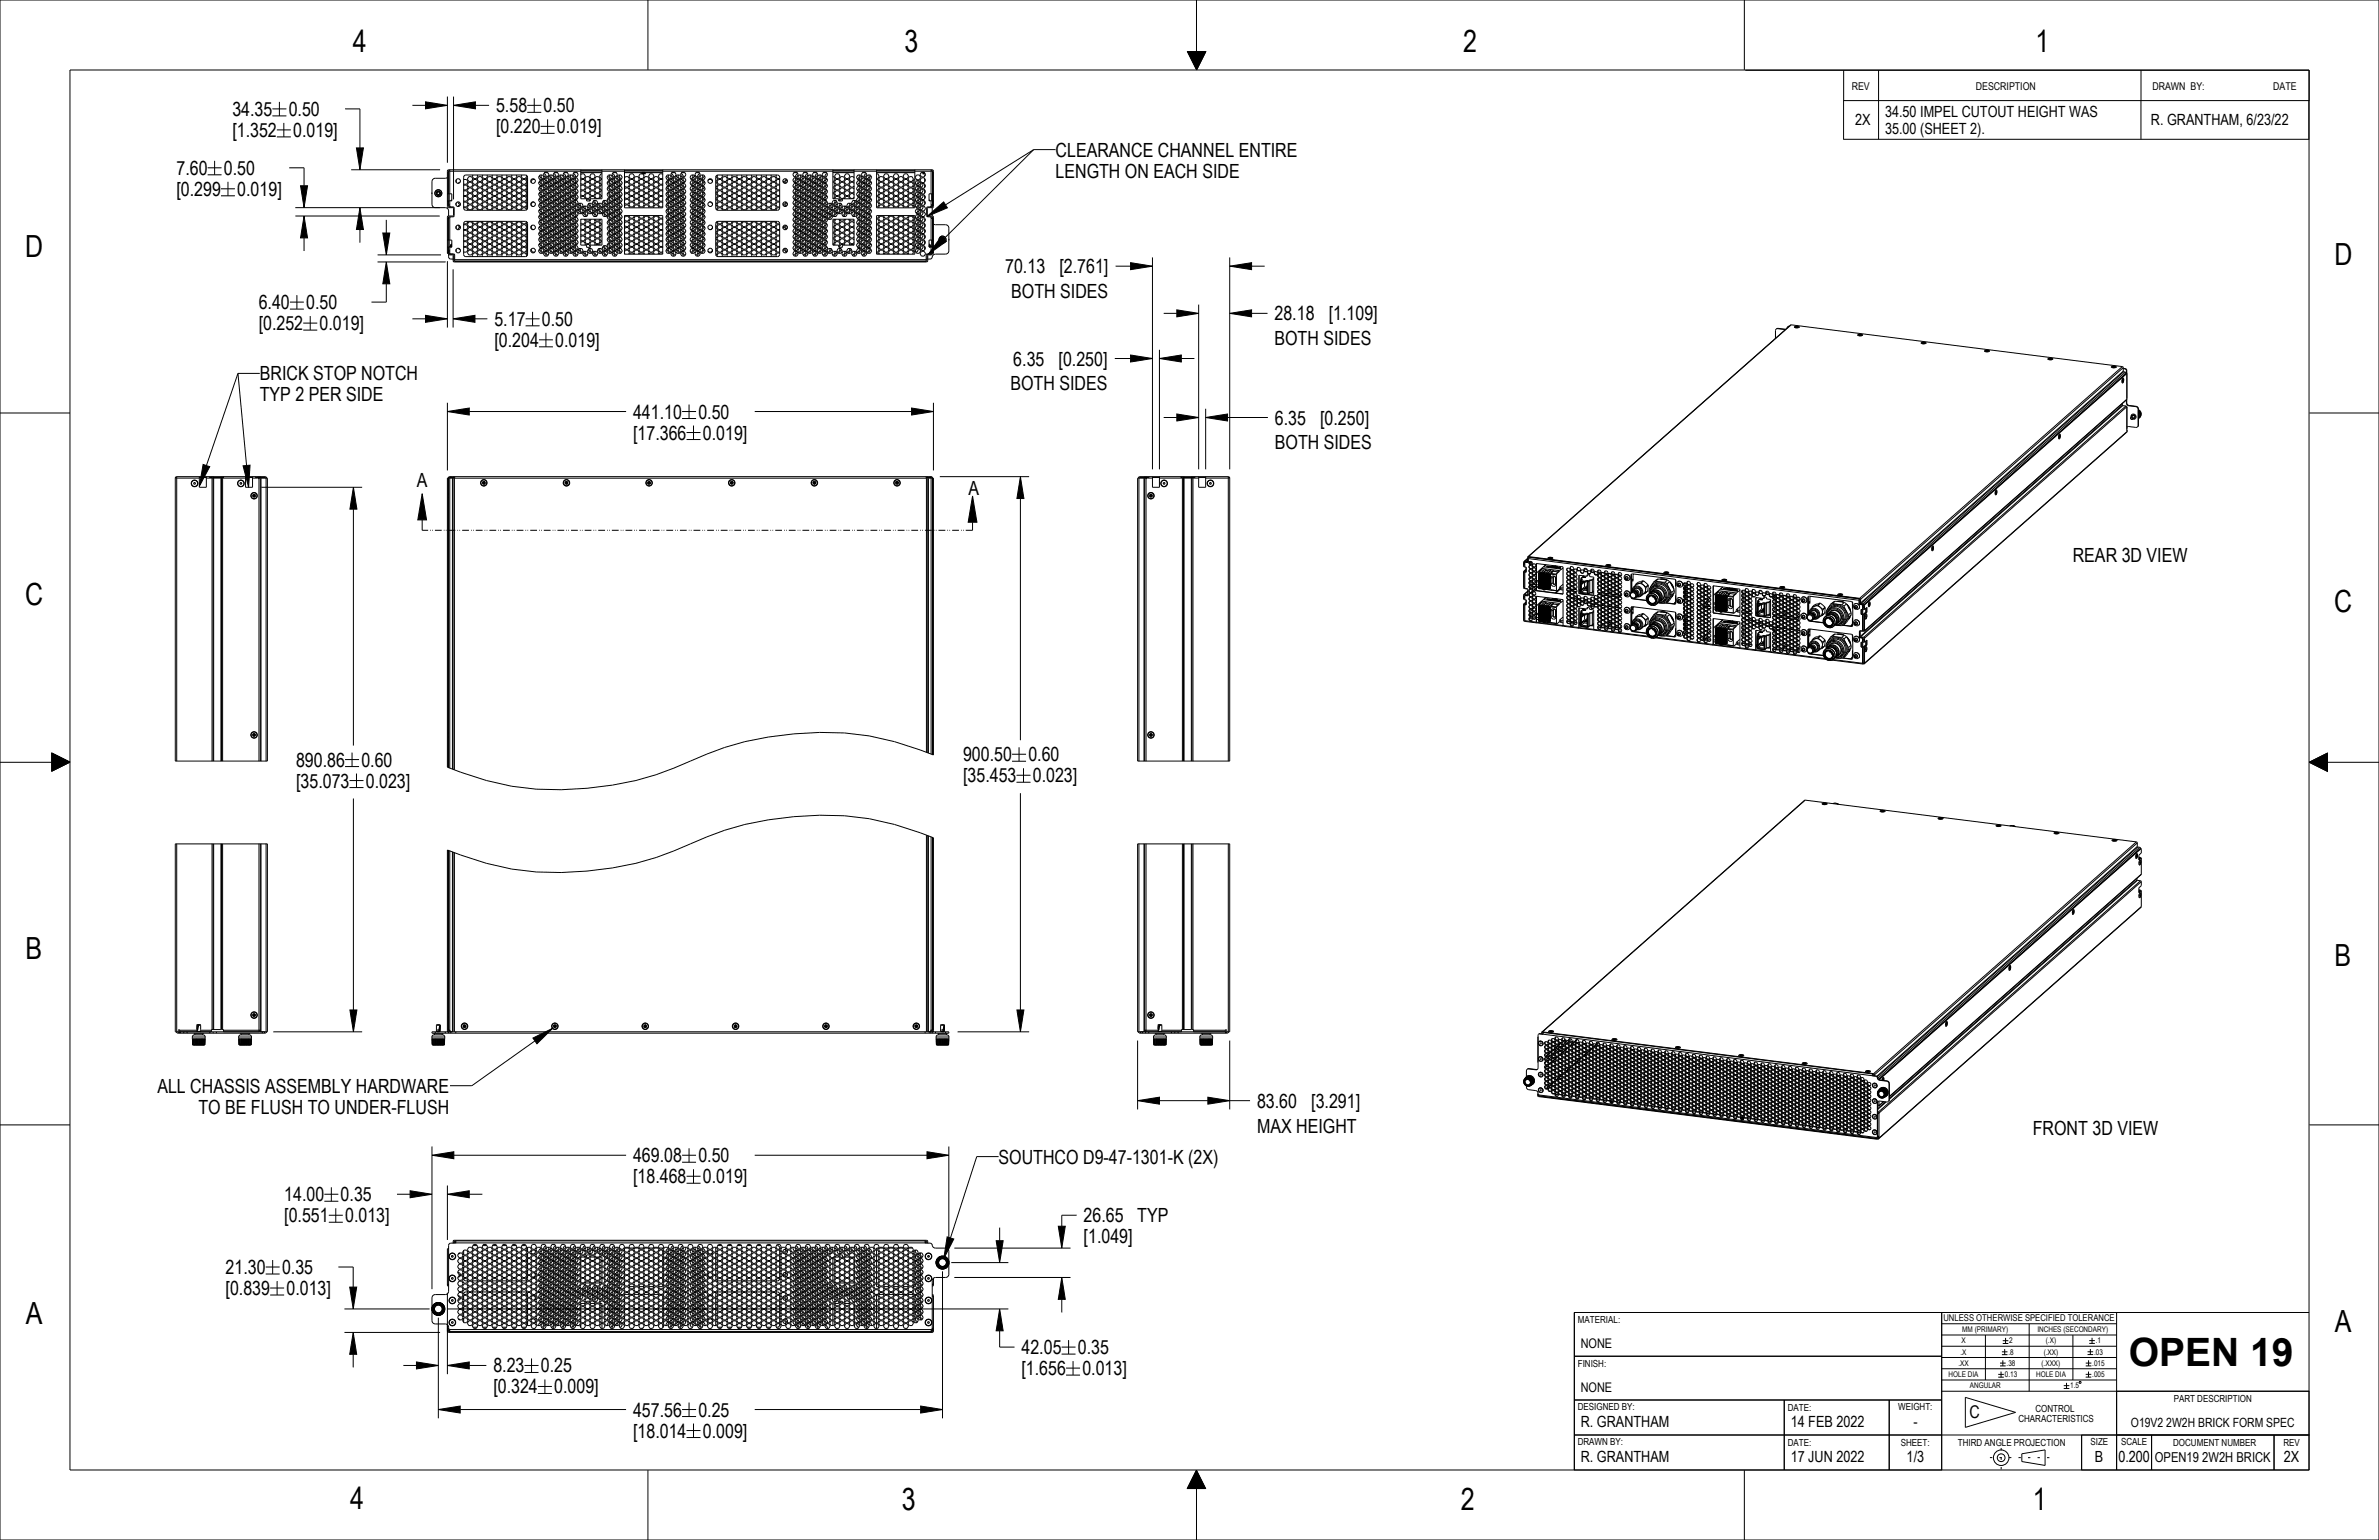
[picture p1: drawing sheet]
<svg xmlns="http://www.w3.org/2000/svg" width="432mm" height="279mm" viewBox="0 0 432 279" stroke-linecap="round" stroke-linejoin="round" font-family="sans-serif">
<defs><g id="words">
<text font-size="7.1" x="386.4" y="247.8">OPEN 19</text>
<g font-size="5.5">
<text x="64.1" y="9.4">4</text>
<text x="164.2" y="9.4">3</text>
<text x="265.6" y="9.4">2</text>
<text x="369.4" y="9.4">1</text>
<text x="4.6" y="46.7">D</text>
<text x="423.7" y="48">D</text>
<text x="4.6" y="109.8">C</text>
<text x="423.7" y="111.1">C</text>
<text x="4.6" y="174">B</text>
<text x="423.7" y="175.3">B</text>
<text x="4.7" y="240.3">A</text>
<text x="423.8" y="241.6">A</text>
<text x="63.6" y="273.9">4</text>
<text x="163.7" y="273.9">3</text>
<text x="265.1" y="273.9">2</text>
<text x="369" y="273.9">1</text>
</g>
<g font-size="3.5">
<text x="42.2" y="21">34.35</text>
<text x="52.4" y="21">0.50</text>
<text x="90" y="20.4">5.58</text>
<text x="98.7" y="20.4">0.50</text>
<text x="42.2" y="24.8">[1.352</text>
<text x="53.2" y="24.8">0.019]</text>
<text x="90" y="24.2">[0.220</text>
<text x="101.1" y="24.2">0.019]</text>
<text x="191.6" y="28.4">CLEARANCE CHANNEL ENTIRE</text>
<text x="32" y="31.7">7.60</text>
<text x="32" y="35.5">[0.299</text>
<text x="40.6" y="31.7">0.50</text>
<text x="43.1" y="35.5">0.019]</text>
<text x="191.6" y="32.2">LENGTH ON EACH SIDE</text>
<text x="182.4" y="49.6">70.13</text>
<text x="192.3" y="49.6">[2.761]</text>
<text x="47" y="59.9">[0.252</text>
<text x="47" y="56.1">6.40</text>
<text x="55.6" y="56.1">0.50</text>
<text x="58" y="59.9">0.019]</text>
<text x="89.7" y="59.1">5.17</text>
<text x="98.4" y="59.1">0.50</text>
<text x="183.6" y="54.1">BOTH SIDES</text>
<text x="231.3" y="58.1">28.18</text>
<text x="241.2" y="58.1">[1.109]</text>
<text x="89.7" y="62.9">[0.204</text>
<text x="100.8" y="62.9">0.019]</text>
<text x="231.3" y="62.6">BOTH SIDES</text>
<text x="47.2" y="69">BRICK STOP NOTCH</text>
<text x="183.4" y="70.8">BOTH SIDES</text>
<text x="183.9" y="66.3">6.35</text>
<text x="192.1" y="66.3">[0.250]</text>
<text x="47.2" y="72.8">TYP 2 PER SIDE</text>
<text x="114.9" y="75.9">441.10</text>
<text x="126.8" y="75.9">0.50</text>
<text x="231.4" y="77">6.35</text>
<text x="239.6" y="77">[0.250]</text>
<text x="114.9" y="79.7">[17.366</text>
<text x="127.6" y="79.7">0.019]</text>
<text x="231.4" y="81.5">BOTH SIDES</text>
<text x="75.7" y="88.3">A</text>
<text x="175.8" y="89.7">A</text>
<text x="376.2" y="102">REAR 3D VIEW</text>
<text x="53.7" y="139.1">890.86</text>
<text x="53.7" y="142.9">[35.073</text>
<text x="65.6" y="139.1">0.60</text>
<text x="66.4" y="142.9">0.023]</text>
<text x="174.8" y="138.1">900.50</text>
<text x="174.8" y="141.9">[35.453</text>
<text x="186.7" y="138.1">0.60</text>
<text x="187.5" y="141.9">0.023]</text>
<text x="28.6" y="198.2">ALL CHASSIS ASSEMBLY HARDWARE</text>
<text x="36" y="202.1">TO BE FLUSH TO UNDER-FLUSH</text>
<text x="228.2" y="201">83.60</text>
<text x="238" y="201">[3.291]</text>
<text x="228.2" y="205.5">MAX HEIGHT</text>
<text x="369" y="205.9">FRONT 3D VIEW</text>
<text x="114.9" y="214.7">[18.468</text>
<text x="114.9" y="210.9">469.08</text>
<text x="126.8" y="210.9">0.50</text>
<text x="127.6" y="214.7">0.019]</text>
<text x="181.3" y="211.1">SOUTHCO D9-47-1301-K (2X)</text>
<text x="51.6" y="217.9">14.00</text>
<text x="51.6" y="221.8">[0.551</text>
<text x="61.8" y="217.9">0.35</text>
<text x="62.6" y="221.8">0.013]</text>
<text x="196.7" y="221.7">26.65 TYP</text>
<text x="196.7" y="225.6">[1.049]</text>
<text x="40.9" y="231.1">21.30</text>
<text x="51.2" y="231.1">0.35</text>
<text x="40.9" y="235">[0.839</text>
<text x="52" y="235">0.013]</text>
<text x="185.4" y="245.7">42.05</text>
<text x="195.6" y="245.7">0.35</text>
<text x="89.6" y="249">8.23</text>
<text x="98.2" y="249">0.25</text>
<text x="185.4" y="249.5">[1.656</text>
<text x="196.5" y="249.5">0.013]</text>
<text x="89.6" y="252.8">[0.324</text>
<text x="100.6" y="252.8">0.009]</text>
<text x="114.9" y="257">457.56</text>
<text x="126.8" y="257">0.25</text>
<text x="114.9" y="260.8">[18.014</text>
<text x="127.6" y="260.8">0.009]</text>
</g>
<text font-size="3.2" x="357.5" y="257.3">C</text>
<g font-size="2.8">
<text x="336.7" y="22.8">2X</text>
<text x="342.1" y="21.3">34.50 IMPEL CUTOUT HEIGHT WAS</text>
<text x="390.4" y="22.8">R. GRANTHAM, 6/23/22</text>
<text x="342.1" y="24.3">35.00 (SHEET 2).</text>
<text x="286.9" y="258.8">R. GRANTHAM</text>
<text x="325" y="258.8">14 FEB 2022</text>
<text x="347.3" y="258.8">-</text>
<text x="286.9" y="265.2">R. GRANTHAM</text>
<text x="325" y="265.2">17 JUN 2022</text>
<text x="346.1" y="265.2">1/3</text>
<text x="380.2" y="265.2">B</text>
<text x="384.5" y="265.2">0.200</text>
<text x="414.5" y="265.2">2X</text>
</g>
<text font-size="2.5" x="391.1" y="265.2">OPEN19 2W2H BRICK</text>
<g font-size="2.4">
<text x="286.9" y="244.5">NONE</text>
<text x="286.9" y="252.5">NONE</text>
</g>
<text font-size="2.3" x="386.8" y="258.8">O19V2 2W2H BRICK FORM SPEC</text>
<g font-size="1.9">
<text x="336.1" y="16.3">REV</text>
<text x="358.6" y="16.3">DESCRIPTION</text>
<text x="390.7" y="16.3">DRAWN BY:</text>
<text x="412.6" y="16.3">DATE</text>
</g>
<g font-size="1.8">
<text x="286.4" y="240.1">MATERIAL:</text>
<text x="286.4" y="248">FINISH:</text>
<text x="286.4" y="255.9">DESIGNED BY:</text>
<text x="324.5" y="255.9">DATE:</text>
<text x="344.5" y="255.9">WEIGHT:</text>
<text x="369.4" y="256.1">CONTROL</text>
<text x="394.5" y="254.3">PART DESCRIPTION</text>
<text x="286.4" y="262.3">DRAWN BY:</text>
<text x="324.5" y="262.3">DATE:</text>
<text x="345" y="262.3">SHEET:</text>
<text x="355.4" y="262.3">THIRD ANGLE PROJECTION</text>
<text x="366.3" y="258">CHARACTERISTICS</text>
<text x="379.4" y="262.3">SIZE</text>
<text x="385" y="262.3">SCALE</text>
<text x="394.4" y="262.3">DOCUMENT NUMBER</text>
<text x="414.4" y="262.3">REV</text>
</g>
<text font-size="1.7" x="352.7" y="239.7">UNLESS OTHERWISE SPECIFIED TOLERANCE</text>
<g font-size="1.4">
<text x="355.8" y="245.8">.X</text>
<text x="356" y="243.7">X</text>
<text x="356.2" y="241.7">MM (PRIMARY)</text>
<text x="364.5" y="245.8">.8</text>
<text x="364.7" y="243.7">2</text>
<text x="369.8" y="241.7">INCHES (SECONDARY)</text>
<text x="370.9" y="245.8">(.XX)</text>
<text x="371.3" y="243.7">(.X)</text>
<text x="380.1" y="245.8">.03</text>
<text x="380.4" y="243.7">.1</text>
<text x="353.7" y="249.9">HOLE DIA</text>
<text x="355.5" y="247.8">.XX</text>
<text x="357.5" y="251.9">ANGULAR</text>
<text x="363.9" y="249.9">0.13</text>
<text x="364.2" y="247.8">.38</text>
<text x="369.6" y="249.9">HOLE DIA</text>
<text x="370.5" y="247.8">(.XXX)</text>
<text x="375.8" y="251.9">1.5</text>
<text x="379.8" y="249.8">.005</text>
<text x="379.8" y="247.8">.015</text>
</g>
</g></defs>
<g fill="#000">
<path d="M77.2 18.5l4 .6-4 .6zM82.3 19.1l4-.6v1.2zM215.5 9.4h3.3l-1.6 3.3zM54.6 33.7h1.2l-.6 4zM55.2 39.2l.6 4h-1.2zM65.3 37.7l.7 3.9h-1.3zM64.7 26.8h1.3l-.7 4zM69.5 42.3h1.3l-.7 3.9zM70.1 47.5l.7 4h-1.3zM77.2 57.2l4 .6-4 .7zM82.2 57.8l4-.6v1.3zM205.2 47.7l4 .6-4 .6z"/>
<path d="M213.6 56.2l4 .7-4 .6zM223.2 56.9l4-.7v1.3zM223.2 48.3l4-.6v1.2zM81.2 74.7l4-.7v1.3zM165.5 74l3.9 .7-3.9 .6zM205.2 64.4l4 .6-4 .7zM210.4 65l4-.6v1.3zM213.6 75.1l4 .6-4 .7zM218.8 75.7l4-.6v1.3zM64.1 88.4l.7 4h-1.3zM76.6 89.6l.8 4.7h-1.6zM176.5 90l.8 4.8h-1.6z"/>
<path d="M185.2 86.5l.6 3.9h-1.2zM9.4 136.6l3.3 1.7-3.3 1.6zM419.1 138.3l3.3-1.7v3.3zM63.5 183.2h1.3l-.7 4zM184.6 183.2h1.2l-.6 4zM206.5 199.7l3.9-.6v1.2zM219.2 199.1l4 .6-4 .6zM78.4 209.6l4-.6v1.2zM74.4 216l4 .7-4 .6zM81.2 216.7l4-.7v1.3zM168.3 209l3.9 .6-3.9 .6zM63.5 233.5h1.2l-.6 4z"/>
<path d="M180.8 225.1h1.3l-.7 4zM181.4 237.5l.7 3.9h-1.3zM192.1 222.5h1.3l-.7 3.9zM192.7 231.8l.7 3.9h-1.3zM64.1 241.7l.6 4h-1.2zM75.6 247.1l4 .6-4 .7zM79.6 255.7l3.9-.6v1.3zM81.2 247.7l4-.6v1.3zM167.1 255.1l4 .6-4 .7zM217.2 266.8l1.6 3.3h-3.3z"/>
</g>
<g fill="none" stroke="#000" stroke-width=".18">
<path d="M0 0h431.8v279.4h-431.8zM49.4 19.8h2.6M50.7 18.5v2.5M62.6 19.8h2.7v7M74.9 19.1h2.3M77.2 18.5l4 .6-4 .6zM81.2 17.5v12M82.3 19.1l4-.6v1.2zM82.3 17.5v18.7M86.3 19.1h2.5M95.7 19.1h2.5M97 17.8v2.6"/>
<path d="M117.6 0v12.7M215.5 9.4h3.3l-1.6 3.3zM217.2 0v12.7M316.6 0v12.7M316.8 12.8h102.3v5.5M334.6 18.3h84.5M334.6 18.3v7M334.6 12.7v5.6M341 12.7v12.6M388.6 12.8v12.5M37.7 30.4h2.5M37.7 31.7h2.5"/>
<path d="M39 29.2v2.5M40.1 34.3h2.5M40.1 35.5h2.5M41.4 33v2.5M49.4 21h2.6M50.3 23.6h2.5M50.3 24.8h2.5M51.5 22.3v2.5M52.5 30.4h2.7v3.3M53.6 39.2h26.2M53.6 37.7h26.2M54.6 33.7h1.2l-.6 4z"/>
<path d="M55.2 39.2l.6 4h-1.2zM63.7 30.8h16.2M64.7 26.8h1.3l-.7 4zM65.3 37.7l.7 3.9h-1.3zM70.1 39.9v2.4M95.7 20.4h2.5M98.1 22.9h2.6M98.1 24.2h2.6M99.4 21.7v2.5M334.6 25.3h84.5M52.6 54.8h2.6M52.6 56.1h2.6"/>
<path d="M53.9 53.5v2.6M55 58.6h2.6M55 59.9h2.6M55.2 43.2v2.3M56.3 57.4v2.5M65.3 41.6v2.4M68.5 47.5h12.4M68.5 46.2h11.5M69.5 42.3h1.3l-.7 3.9zM70.1 47.5l.7 4h-1.3zM70.1 51.5v3.3h-2.7M74.9 57.8h2.3"/>
<path d="M77.2 57.2l4 .6-4 .7zM81.2 47.4v12M82.2 57.8l4-.6v1.3zM82.2 48.9v10.5M86.2 57.8h2.3M95.4 57.8h2.5M95.4 59.1h2.5M96.7 56.6v2.5M202.5 48.3h2.7M205.2 47.7l4 .6-4 .6zM209.2 46.7v38.5M211.2 56.9h2.4"/>
<path d="M213.6 56.2l4 .7-4 .6zM217.6 55.3v29.9M223.2 56.9l4-.7v1.3zM223.2 48.3l4-.6v1.2zM223.2 46.7v38.5M227.2 56.9h2.9M227.2 48.3h2.4M0 74.9h12.7M81.2 74.7l4-.7v1.3zM81.2 73.1v12.3M85.2 74.7h28.4M97.8 61.7h2.6"/>
<path d="M97.8 62.9h2.6M99.1 60.4v2.5M123.8 74.7h2.5M123.8 75.9h2.5M124.6 78.5h2.5M124.6 79.7h2.5M125.1 73.4v2.5M125.9 77.2v2.5M137 74.7h28.5M165.5 74l3.9 .7-3.9 .6zM169.4 73.1v12.3M202.3 65h2.9"/>
<path d="M205.2 64.4l4 .6-4 .7zM210.4 65l4-.6v1.3zM210.4 63.5v21.7M211.2 75.7h2.4M213.6 75.1l4 .6-4 .7zM214.4 65h2.4M218.8 75.7l4-.6v1.3zM218.8 74.2v11M222.8 75.7h7.3M419.2 74.9h12.6M47.4 88.4h18.3M64.1 88.4l.7 4h-1.3z"/>
<path d="M64.1 92.4v42.9M76.6 89.6l.8 4.7h-1.6zM76.6 94.3v1.9M170.6 86.5h16.2M176.5 90l.8 4.8h-1.6zM176.5 94.8v1.4M185.2 86.5l.6 3.9h-1.2zM185.2 90.4v43.9M0 138.3h12.7M9.4 136.6l3.3 1.7-3.3 1.6zM31.8 138.1h16.7M62.6 137.8h2.6"/>
<path d="M62.6 139.1h2.6M63.9 136.5v2.6M169.4 137a49.5 49.5 0 0 0-25.3-3.9 51.3 51.3 0 0 0-15.8 3.7 59.1 59.1 0 0 1-21.8 6.2 49.6 49.6 0 0 1-25.3-3.8M183.7 136.8h2.5M183.7 138.1h2.5M185 135.6v2.5M185.8 139.4v2.5M206.5 138.1h16.7M419.1 138.3l3.3-1.7v3.3zM419.2 138.3h12.6M31.8 153.1h16.7M63.4 141.6h2.6"/>
<path d="M63.4 142.9h2.6M64.1 144.9v38.3M64.7 140.3v2.6M169.4 152a49.5 49.5 0 0 0-25.3-3.8 51.3 51.3 0 0 0-15.8 3.6 59.1 59.1 0 0 1-21.8 6.2 49.6 49.6 0 0 1-25.3-3.8M184.5 140.7h2.5M184.5 141.9h2.5M185.2 143.9v39.3M206.5 153.1h16.7M49.6 187.2h16.1M63.5 183.2h1.3l-.7 4zM173.8 187.2h13M184.6 183.2h1.2l-.6 4z"/>
<path d="M206.5 199.7l3.9-.6v1.2zM206.5 188.8v12.5M210.4 199.7h8.8M219.2 199.1l4 .6-4 .6zM223.2 188.8v12.5M223.2 199.7h3.7M0 204.1h12.7M58.9 216.7h2.5M58.9 217.9h2.5M60.1 215.4v2.5M60.9 219.2v2.6M72.1 216.7h2.3"/>
<path d="M74.4 216l4 .7-4 .6zM78.4 209.6l4-.6v1.2zM78.4 208v25.9M81.2 216.7l4-.7v1.3zM81.2 215.1v9.9M82.4 209.6h31.2M85.2 216.7h2.4M123.8 209.6h2.5M123.8 210.9h2.5M124.6 213.4h2.5M124.6 214.7h2.5M125.1 208.3v2.6"/>
<path d="M125.9 212.1v2.6M137 209.6h31.3M168.3 209l3.9 .6-3.9 .6zM172.2 208v17.5M419.2 204.1h12.6M48.2 229.9h2.6M48.2 231.1h2.6M49 233.7h2.6M49 235h2.6M49.5 228.6v2.5M50.3 232.4v2.6M59.7 220.5h2.5"/>
<path d="M59.7 221.8h2.5M61.4 229.9h2.7v3.6M62.5 237.5h15.5M63.5 233.5h1.2l-.6 4zM79.6 239.1v18.2M81.1 237.5h101.9M81.2 234.6v14.7M171.1 230.7v26.6M172.7 229.1h10.3M173.2 231.8h21.1M173.2 226.4h21.1M180.8 225.1h1.3l-.7 4z"/>
<path d="M181.4 237.5l.7 3.9h-1.3zM181.4 222.7v2.4M192.1 222.5h1.3l-.7 3.9zM192.7 231.8l.7 3.9h-1.3zM192.7 235.7v2.4M195.4 220.5h-2.7v2M285.7 238.1h133.4M285.8 238.1v28.6M352.4 238.1v28.6M384.2 238.1v28.6M62.5 241.7h17.4M64.1 241.7l.6 4h-1.2z"/>
<path d="M64.1 245.7v2.4M73.2 247.7h2.4M75.6 247.1l4 .6-4 .7zM79.6 255.7l3.9-.6v1.3zM81.2 247.7l4-.6v1.3zM83.5 255.7h30.1M85.2 247.7h3.1M95.2 247.7h2.5M95.2 249h2.5M96.5 246.5v2.5M97.6 251.5h2.6M97.6 252.8h2.6"/>
<path d="M98.9 250.3v2.5M123.8 255.7h2.5M123.8 257h2.5M124.6 259.5h2.5M125.1 254.5v2.5M125.9 258.3v2.5M137 255.7h30.1M167.1 255.1l4 .6-4 .7zM181.4 241.4v3h2.7M192.7 244.4h2.5M192.7 245.7h2.5M193.5 248.2h2.5"/>
<path d="M193.5 249.5h2.5M194 243.1v2.6M194.8 246.9v2.6M285.8 254h66.6M285.8 246.1h66.6M323.8 254v12.7M342.9 254v12.7M352.4 252.4h66.8M352.4 250.4h31.8M352.4 248.3h31.8M352.4 246.3h31.8M352.4 244.2h31.8"/>
<path d="M352.4 242.2h31.8M352.4 240.2h31.8M356.7 253.5l9.1 2.7-9.1 2.8zM360.4 242.2v8.2M362.7 249.4h1M362.7 249.9h1M363 247.3h1M363 247.8h1M363.2 248.8v1.1M363.4 245.3h1M363.4 245.8h1M363.5 243.2h1"/>
<path d="M363.5 243.7h1M363.5 246.8v1M363.9 244.8v1M364 242.7v1M368.3 240.2v12.2M374.6 251.4h1M374.6 251.9h1M375.1 250.9v1M376.2 242.2v8.2M377.5 250.6l.2 .1-.1 .3-.2-.1zM378.6 249.3h1M378.6 249.8h1"/>
<path d="M378.6 247.3h1M378.6 247.8h1M378.9 245.3h1M378.9 245.8h1M379.1 248.8v1M379.1 246.8v1M379.2 243.2h1M379.2 243.7h1M379.4 244.7v1.1M379.7 242.7v1M117.6 266.7v12.7M124.6 260.8h2.5"/>
<path d="M217.2 266.8l1.6 3.3h-3.3zM217.2 266.7v12.7M285.8 260.3h133.4M316.6 266.7v12.7M367 263.8l4.2-.7v2.8l-4.2-.7zM377.8 260.3v6.4M390.5 260.3v6.4M412.7 260.3v6.4M419.1 266.7v-254h-406.4v254h406.5"/>
<circle cx="363.2" cy="264.5" r="1.41"/>
<circle cx="363.2" cy="264.5" r=".7"/>
</g>
<path d="M176.5 96.2h-99.9" fill="none" stroke="#000" stroke-width=".18" stroke-dasharray="1.2 .4 .1 .2 .1 .4" stroke-linecap="butt"/>
<path d="M363.2 266.6v-4.2M372 264.5h-10.9" fill="none" stroke="#000" stroke-width=".18" stroke-dasharray=".4 1.3" stroke-linecap="butt"/>
<!-- layer: COMPONENTS -->
<g fill="none" stroke="#000" stroke-width=".18">
<path d="M277.5 105.7h.5M277.5 112.2l.6 .1M277.5 111.6h.5M277.6 105.6l.4 .1M277.6 106.3h.4M277.6 105.9l.5 .1M278 104.8l-.4 .3M278 111.6l-.4 .1M278 111.6h.1M278 105.7h.1M278 110.7l-.4 .3M278.1 111.9l.7 .1"/>
<path d="M278.2 106l.5 .1M278.2 106.4h.5M278.3 104.5h-.1M278.5 110.3l-.3 .2M278.6 110.1h.1M278.7 105.3l-.2 .2 .3 .1M278.8 111.3l-.3 .1 .2 .1M278.8 104.1l-.3 .2M278.9 105.3l.3 .1M278.9 112.4h.3M278.9 112l.3 .1M278.9 106.4l.3 .1"/>
<path d="M278.9 106.1h.3M278.9 111.3h.1M278.9 111.3h.3M279.2 103.9v2.8M279.2 109.8v2.9M279.2 112.7l1.1 .1M279.2 106.7l1.1 .2M279.2 112.7l3.3 .4M279.2 109.8l.8 .1M279.2 106.7l3.3 .5M279.2 103.9l.8 .1M279.2 111.4l-.3 .1"/>
<path d="M279.2 105.5l-.3 .1M279.3 110.6v.1M279.3 112.6h.1M279.3 111.3h.1M279.3 111.9v.1M279.3 104.7h.1M279.3 106.7h.1M279.3 105.3v.1M279.3 106v.1M279.3 104.1v.6M279.3 104.8v.5M279.3 105.5v.5"/>
<path d="M279.3 106.1v.6M279.3 110.1v.5M279.3 110.7v.6M279.3 111.4v.5M279.3 112.1v.5M279.3 110.6h.1M279.3 111.9l.1 .1M279.3 104.6l.1 .1M279.3 106h.1M279.3 105.3h.1M279.3 106.6l.1 .1M279.3 104.1v.5"/>
<path d="M279.3 106.1v.5M279.3 112.1h.1M279.3 111.9h.1M279.3 111.4h.1M279.3 110.7h.1M279.3 110.1h.1M279.3 106.6v.1M279.3 106.1h.1M279.3 105.5h.1M279.3 104.8h.1M279.3 104.6v.1M279.3 104.1h.1"/>
<path d="M279.3 110v.1M279.3 112v.1M279.3 104.7v.1M279.3 105.4v.1M279.3 112h.1M279.3 110h.1M279.3 105.4h.1M279.3 104.7l.1 .1M279.3 112h.2M279.3 111.4h.2M279.3 110.7h.2M279.3 110h.2"/>
<path d="M279.3 106.1h.2M279.3 105.4h.2M279.3 104.7l.2 .1M279.3 104.1h.2M279.4 103.6l-.2 .3M279.4 109.6l-.2 .2M279.4 109.6h.1M279.4 103.6h.1M279.4 110.1h-.1M279.4 112l-.1 .1M279.4 104.1h-.1M279.4 106.1h-.1"/>
<path d="M279.4 110.6h.1M279.4 111.9h.1M279.4 111.2v.1M279.4 112.6h.1M279.4 104.6h.1M279.4 106h.1M279.4 105.3h.1M279.4 106.6h.1M279.4 104.6h-.1M279.4 104.8h-.1M279.4 105.3h-.1M279.4 106h-.1"/>
<path d="M279.4 106.6h-.1M279.4 110.6h-.1M279.4 110.7h-.1M279.4 111.2l-.1 .1M279.4 111.9h-.1M279.4 112.6h-.1M279.4 111.4h-.1M279.4 105.4l-.1 .1M279.4 111.4h.1M279.4 110.7h.1M279.4 112h.1M279.4 110v.1"/>
<path d="M279.4 110h.1M279.4 105.4h.1M279.4 104.8h.1M279.4 106.1h.1M279.4 104.1h.1M279.4 104.1v.5M279.4 104.8v.5M279.4 105.4v.6M279.4 106.1v.5M279.4 110v.6M279.4 110.7v.6M279.4 111.4v.5"/>
<path d="M279.4 112v.6M279.4 112l.1 .1M279.4 106.1l.1 .1M279.4 104.7h-.1M279.4 105.3l-.1 .1M279.4 106l-.1 .1M279.4 110.6l-.1 .1M279.4 111.3h-.1M279.4 112h-.1M279.4 110.7l.1 .1M279.4 104.7h.1M279.4 111.9l.1 .1"/>
<path d="M279.4 111.3h.1M279.4 106.6l.1 .1M279.4 105.3l.1 .1M279.4 112.7h.1M279.4 106.8h.1M279.4 109.7l.4 .1M279.4 103.8h.4M279.4 109.9v.1M279.4 104h.1M279.4 112.5v.1M279.4 112.1h.1M279.4 111.4v.1"/>
<path d="M279.4 111.2h.1M279.4 110.5v.1M279.4 110.1h.1M279.4 106.2h.1M279.4 105.9h.1M279.4 105.5h.1M279.4 104.2h.1M279.4 106.7h.1M279.4 111.9v.1M279.4 109.9h.1M279.4 105.9v.1M279.4 112.3h.1"/>
<path d="M279.4 106.3v.1M279.4 104.3v.1M279.4 112.4h.1M279.4 111.7h.1M279.4 111.1h.1M279.4 110.4h.1M279.4 106.4h.1M279.4 106.3h.1M279.4 105.8h.1M279.4 105.1h.1M279.4 104.4l.1 .1M279.4 104.3h.1"/>
<path d="M279.4 110.8h.1M279.4 106.1v.1M279.4 104.1v.1M279.4 109.9l.1 .1h-.1M279.4 104h.1h-.1M279.4 104.4h.1M279.4 111.4l.1 .1M279.4 111.2l.1 .1M279.4 104.8l.1 .1M279.4 111h.1M279.4 110.3h.1M279.4 105.7h.1"/>
<path d="M279.4 105l.1 .1M279.4 104.2v.1M279.4 105.5v.2M279.4 110.1v.2M279.4 111.5l.1 .1M279.4 112.1v.2M279.4 104.2l.1 .1M279.4 105.5l.1 .1M279.4 110.1l.1 .2M279.4 111.5h.1M279.4 110.7v.1M279.4 103.6v.2"/>
<path d="M279.4 109.6v.1M279.5 105.8v.1M279.5 104.4l-.1 .2M279.5 104.9l-.1 .1M279.5 105.1l-.1 .2M279.5 105.8l-.1 .1M279.5 106.2l-.1 .1M279.5 106.4v.1M279.5 110.4l-.1 .2M279.5 110.8l-.1 .2M279.5 111.1v.1M279.5 111.7l-.1 .2"/>
<path d="M279.5 112.4v.1M279.5 104.4v.2M279.5 104.9v.1M279.5 105.1v.1M279.5 106.2v.1M279.5 106.4v.2M279.5 110.4v.1M279.5 110.8v.1M279.5 111.7v.1M279.5 112.1v.1M279.5 104.6h-.1M279.5 112.4h.1"/>
<path d="M279.5 111.7h.1M279.5 111.1h.1M279.5 110.4h.1M279.5 105.2l-.1 .1M279.5 105.9h-.1M279.5 110.5l-.1 .1M279.5 110.8h.1M279.5 106.4h.1M279.5 105.8h.1M279.5 105.1h.1M279.5 104.4h.1M279.5 111.8l-.1 .1"/>
<path d="M279.5 104.3h-.1M279.5 105h-.1M279.5 105.6l-.1 .1M279.5 106.3h-.1M279.5 106.2h.1M279.5 105.9h.1M279.5 104.9h.1M279.5 110.3h-.1M279.5 110.9l-.1 .1M279.5 112.2l-.1 .1M279.5 104.3h.1M279.5 105h.1"/>
<path d="M279.5 105.6h.1M279.5 106.3h.1M279.5 110.2v.1M279.5 110.9h.1M279.5 111.6h.1M279.5 112.2h.1M279.5 104.5v.1M279.5 105.2h.1M279.5 106.5h.1M279.5 110.5h.1M279.5 111.2h.1M279.5 111.8h.1"/>
<path d="M279.5 112.5h.1M279.5 112.5v.1M279.5 111.8v.1M279.5 110.5v.1M279.5 106.6h.1M279.5 105.2v.1M279.5 104.6h.1M279.5 112.2v.1M279.5 111.6v.1M279.5 110.9v.1M279.5 110.3h.1M279.5 106.3v.1"/>
<path d="M279.5 105.6v.1M279.5 105v.1M279.5 104.3v.1M279.5 112.6h.1M279.5 111.3h.1M279.5 110.6h.1M279.5 106.7h.1M279.5 106h.1M279.5 105.4h.1M279.5 104.7h.1M279.5 111.4v.1M279.5 105.5h.1"/>
<path d="M279.5 104.8h.1M279.5 104.2h.1M279.5 112h.1M279.5 111.3h-.2M279.5 110.6v.1M279.5 106v.1M279.5 105.4h-.2M279.5 104.7v.1M279.5 105.3h.1M279.5 110.1v.1M279.5 111.5h.1M279.5 111.9h.1"/>
<path d="M279.5 112.1h.1M279.5 112.4v.2M279.5 110v.1M279.5 106.4v.3M279.5 104.1v.3M279.5 104.5v.6M279.5 105.1v.6M279.5 105.8v.6M279.5 110v.3M279.5 110.4v.6M279.5 111.1v.6M279.5 111.7v.6"/>
<path d="M279.5 104.1h.1M279.5 106.1h.1M279.5 110.7h.1M279.5 111.4h.1M279.5 112v.1M279.5 104.5h.1M279.6 111.1v.1M279.6 110.5v.1M279.6 112.5h.1M279.6 111.8v.1M279.6 105.2v.1M279.6 104.5v.1"/>
<path d="M279.6 106.5v.1M279.6 105.9h.1M279.6 104v.5M279.6 104.7v.5M279.6 105.3v.6M279.6 106v.5M279.6 110v.5M279.6 110.6v.5M279.6 111.3v.5M279.6 112v.5M279.6 111.8h.1M279.6 110.5h.1"/>
<path d="M279.6 105.2h.1M279.6 106.5h.1M279.6 109.9v.6M279.6 111.9v.6M279.6 111.9v.1M279.6 111.3h.1M279.6 111.1h.1M279.6 110.6h.1M279.6 109.9v.1M279.6 106h.1M279.6 105.3h.1M279.6 104.7h.1"/>
<path d="M279.6 104.5h.1M279.6 104h.1M279.6 111.2v.1M279.6 104.6v.1M279.6 111.9h.1M279.6 109.9h.1M279.6 104.6h.1M279.6 112.5l.2 .1M279.6 111.9h.2M279.6 111.2l.2 .1M279.6 110.6h.2M279.6 106.6h.2"/>
<path d="M279.6 105.9l.2 .1M279.6 105.3h.2M279.6 104.6h.2M279.6 112.4l.1 .1M279.6 112.4v.1M279.6 104.6v.6M279.6 111.2h.1M279.6 112.5h.2M279.6 111.3h.2M279.6 111.2h.2M279.6 109.9l.5 .1M279.6 106.5l.2 .1"/>
<path d="M279.6 105.2h.2M279.6 104l.5 .1M279.6 111.8h.2M279.6 111.1l.2 .1M279.6 110.5h.2M279.6 105.9h.2M279.6 104.5l.2 .1M279.7 112.4h.1M279.7 112h.1M279.7 111.8h.1M279.7 111.3h.1M279.7 111.1h.1"/>
<path d="M279.7 110.7h.1M279.7 110.4h.1M279.7 110h.1M279.7 106.5h.1M279.7 106h.1M279.7 105.8h.1M279.7 105.4h.1M279.7 105.1v.1M279.7 104.7h.1M279.7 104.5h.1M279.7 104v.1M279.7 104.5l-.1 .1"/>
<path d="M279.7 105.2h-.1M279.7 105.9h-.1M279.7 106.5h-.1M279.7 110.5h-.1M279.7 111.1l-.1 .1M279.7 111.8h-.1M279.7 112.5h-.1M279.7 105.2h.1M279.7 112.2h.1M279.7 111.5l.1 .1M279.7 110.8v.1M279.7 110.2h.1"/>
<path d="M279.7 106.2v.1M279.7 105.6h.1M279.7 104.9h.1M279.7 104.2l.1 .1M279.7 112.3h.1M279.7 111.6h.1M279.7 111.5h.1M279.7 110.9h.1M279.7 110.8l.1 .1M279.7 110.3h.1M279.7 106.3h.1M279.7 106.2l.1 .1"/>
<path d="M279.7 105.6l.1 .1M279.7 105h.1M279.7 104.3h.1M279.7 104.2h.1M279.7 104h.1M279.7 110.6v.1M279.7 112.4v.1M279.7 110.5h.1M279.7 104l.1 .1M279.7 106l.1 .1M279.7 110.7l.1 .1M279.7 111.3v.1"/>
<path d="M279.7 106.1h.1M279.7 104.1h.1M279.7 111.3l.1 .1M279.7 105.1l.1 .1M279.7 105.6v.1M279.7 110.6h.1M279.7 105.3h.1M279.7 105.3v.1M279.7 104.1l.1 .1M279.7 104.3l.1 .1M279.7 104.7l.1 .2M279.7 105l.1 .1"/>
<path d="M279.7 105.4l.1 .1M279.7 105.7l.1 .1M279.7 106.1l.1 .1M279.7 106.3l.1 .1M279.7 110l.1 .1M279.7 110.3l.1 .1M279.7 110.9l.1 .1M279.7 111.4l.1 .1M279.7 111.6l.1 .1M279.7 112l.1 .1M279.7 112.3l.1 .1M279.7 104.4v.1"/>
<path d="M279.7 105.1h.1M279.7 106.4v.1M279.7 105.7h.1M279.7 111v.1M279.7 111.7v.1M279.7 104.4h.1M279.7 104.8h.1M279.7 105.5h.1M279.7 106.2h.1M279.7 110.1h.1M279.7 110.8h.1M279.7 112.1h.1"/>
<path d="M279.7 104.8v.1M279.7 105.5v.1M279.7 106.4h.1M279.7 110.1v.1M279.7 112.1v.1M279.8 112.4h.1M279.8 111.7h.1M279.8 111h.1M279.8 110.4h.1M279.8 106.4v.1M279.8 105.8h.1M279.8 105.1h.1"/>
<path d="M279.8 112.1v.1M279.8 111.5v.1M279.8 110.8v.1M279.8 110.1v.1M279.8 106.2v.1M279.8 104.4h.1M279.8 105.5v.1M279.8 104.9h.1M279.8 104.2v.1M279.8 111.7v.1M279.8 111v.1M279.8 105.1v.1"/>
<path d="M279.8 104.4v.1M279.8 103.2v-.1l3.3 .4M279.8 109.2v-.1l3.3 .4M279.8 109.2h.1M279.8 103.2l-.4 .4M279.8 109.2l-.4 .4M279.8 103.2v.1M279.8 112.5h.1M279.8 111.8h.1M279.8 111.2h.1M279.8 106.6h.1M279.8 105.9h.1"/>
<path d="M279.8 105.2h.1M279.8 112h.1M279.8 111.3h.1M279.8 110.6v.1M279.8 104.6h.1M279.8 106h.1M279.8 105.4h.1M279.8 104.7h.1M279.8 104v.1M279.8 112.5v.1M279.8 111.8v.1M279.8 110.5v.1"/>
<path d="M279.8 105.9v.1M279.8 105.2v.1M279.8 110.5h.1M279.8 104.5h.1M279.8 105.8v.1M279.8 106.5h.1M279.8 110.7h.1M279.8 111.1h.1M279.8 109.9v.1M279.8 104h.1M279.8 109.9h.1M279.8 103.9v.4"/>
<path d="M279.8 109.9v.3M279.8 103.9v.1M279.8 104.3v.6M279.8 105v.6M279.8 105.7v.6M279.8 106.3v.3M279.8 110.3v.6M279.8 110.9v.7M279.8 111.6v.6M279.8 112.3v.3M279.8 104.6v.1M279.8 105.3h.1"/>
<path d="M279.8 110.6h.1M279.8 111.9h.1M279.8 112.3h.1M279.8 111.6h.1M279.8 110.9h.1M279.8 110.3h.1M279.8 106.3h.1M279.8 105.7h.1M279.8 105h.1M279.8 104.3h.1M279.8 110h.1M279.8 109.3l.4 .1"/>
<path d="M279.8 103.4l-.4 .4M279.8 109.3l-.4 .4M279.8 103.4h.4M279.8 112.7h.1M279.8 111.3l.1 .1M279.8 112l.1 .1M279.8 104.7l.1 .1M279.8 106.7h.1M279.8 105.4l.1 .1M279.8 106.1h.1M279.8 104.2v.5M279.8 104.9v.5"/>
<path d="M279.8 105.5v.6M279.8 106.2v.5M279.8 110.2v.5M279.8 110.8v.5M279.8 111.5v.5M279.8 112.1v.6M279.8 103.3v.1M279.8 109.2v.1M279.8 103.3l-.4 .3M279.9 109.7h.1M279.9 103.7v.1M279.9 103.7l-.1 .2"/>
<path d="M279.9 109.7l-.1 .2M279.9 112.7h.1M279.9 110.7h.1M279.9 112h.1M279.9 111.3v.1M279.9 106.7h.1M279.9 104.7h.1M279.9 106v.1M279.9 105.4h.1M279.9 112.7h-.1M279.9 112.1h-.1M279.9 112h-.1"/>
<path d="M279.9 111.5h-.1M279.9 111.3h-.1M279.9 110.8h-.1M279.9 110.7h-.1M279.9 110.1l-.1 .1M279.9 106.7h-.1M279.9 106.2h-.1M279.9 106l-.1 .1M279.9 105.5h-.1M279.9 105.4h-.1M279.9 104.9h-.1M279.9 104.7h-.1"/>
<path d="M279.9 104.2h-.1M279.9 110.1h.1M279.9 111.4l-.1 .1M279.9 104.1l-.1 .1M279.9 106.1l-.1 .1M279.9 104.8l-.1 .1M279.9 112.1h.1v.2M279.9 112.1h.1M279.9 110.8h.1M279.9 106.1v.1M279.9 104.8h.1M279.9 104.1v.1"/>
<path d="M279.9 106.1l.1 .1M279.9 111.4h.1M279.9 110.7l.1 .1M279.9 105.5h.1M279.9 104.1l.1 .1M279.9 103.8l-.1 .2M279.9 109.7l.2 .1M279.9 103.8h.2M279.9 106.2h.1M279.9 104.2h.1M279.9 104.8v.1M279.9 111.3h.1"/>
<path d="M279.9 106h.1M279.9 111.5h.1M279.9 104.2v.5M279.9 104.8v.6M279.9 105.5v.5M279.9 106.2v.5M279.9 110.1v.6M279.9 110.8v.5M279.9 111.4v.6M279.9 112.1v.6M279.9 104.7v.1M279.9 105.4v.1"/>
<path d="M279.9 106.1h.1M279.9 112v.1M279.9 104.8l.1 .1M279.9 104.7l.1 .1M279.9 111.3l.1 .1M279.9 106.7l.1 .1M279.9 106l.1 .1M279.9 112.6h.1M279.9 112.2h.1M279.9 111.9v.1M279.9 110.8v.1M279.9 110.6h.1"/>
<path d="M279.9 110.2h.1M279.9 104.9v.4M279.9 105.6v.4M279.9 110.2v.4M279.9 111.5v.5M279.9 112.2v.4M279.9 105.6h.1M279.9 104.9h.1M279.9 105.3h.1M279.9 112.4h.1M279.9 111.7h.1M279.9 111l.1 .1"/>
<path d="M279.9 110.4h.1M279.9 106.4l.1 .1M279.9 105.7l.1 .1M279.9 105.1h.1M279.9 104.4l.1 .1M279.9 112.4l.1 .1M279.9 111.8h.1M279.9 111.1h.1M279.9 111h.1M279.9 110.5h.1M279.9 106.5h.1M279.9 106.4h.1"/>
<path d="M279.9 105.8h.1M279.9 105.7h.1M279.9 105.2h.1M279.9 104.5h.1M279.9 104.4h.1M279.9 110.8l.1 .1M279.9 106.2l.1 .1M279.9 104.3l.1 .1M279.9 105.6l.1 .1M279.9 111.5l.1 .2M279.9 110.9h.1M279.9 104.3h.1"/>
<path d="M279.9 105.5v.1M280 111.5h-.1M280 110.8h-.1M280 112.1h-.1M280 110.1l-.1 .1M280 105.5h-.1M280 104.9h-.1M280 106.2h-.1M280 104.2h-.1M280 112.1l-.1 .1M280 104.5v.1M280 104.9v.1"/>
<path d="M280 105.2v.1M280 105.8v.2M280 106.3v.1M280 106.5v.1M280 110.5v.1M280 110.9v.1M280 111.1v.1M280 111.8v.1M280 112.2v.1M280 112.5v.1M280 105.3h-.1M280 112.5h.1"/>
<path d="M280 111.8h.1M280 111.1h.1M280 110.5h.1M280 104.6l-.1 .1M280 106h-.1M280 106.6l-.1 .1M280 112.6h.1M280 112.2h.1M280 111.9h.1M280 111.2h.1M280 110.6h.1M280 106.5h.1"/>
<path d="M280 105.8h.1M280 105.2h.1M280 104.5h.1M280 110.6h-.1M280 111.2l-.1 .1M280 111.9l-.1 .1M280 112.6h-.1M280 104.4h-.1M280 105l-.1 .1M280 105.7h-.1M280 106.4h-.1M280 106.6h.1"/>
<path d="M280 106.3h.1M280 110.3l-.1 .1M280 111h-.1M280 111.7h-.1M280 112.3l-.1 .1M280 104.4h.1M280 105h.1M280 105.7h.1M280 106.4h.1M280 110.3h.1M280 111h.1M280 111.6v.1"/>
<path d="M280 112.3h.1M280 105.8v.1M280 104.6h.1M280 105.3h.1M280 105.9v.1M280 111.6h.1M280 109.9v.1M280 104h.1M280 104l.1 .1M280 110h.1M280 106h.1M280 112.3v.1"/>
<path d="M280 111.7h.1M280 111v.1M280 110.3v.1M280 106.4v.1M280 105.7v.1M280 105v.1M280 104.4v.1M280 112.6v.1M280 111.9v.1M280 111.2v.1M280 106.6v.1M280 105.3v.1"/>
<path d="M280 104.6v.1M280 112.7h.1M280 112h.1M280 111.4h.1M280 110.7h.1M280 106.8h.1M280 106.1h.1M280 111.5h.1M280 110.8v.1M280 110.2h.1M280 104.8v.2M280 106.2v.2"/>
<path d="M280 105.4h.1M280 104.8h.1M280 106.2h.1M280 105.6h.1M280 104.9h.1M280 104.2h.1M280 112.7v.1M280 112v.1M280 110.7v.1M280 105.4v.1M280 110.2h-.1l.1 .1M280 104.7v.1"/>
<path d="M280 106v.1M280 106.7v.1M280 110.6v.1M280 111.3v.1M280 104.3h.1M280 104.7h.1M280 106.7h.1M280 110.9h.1M280 111.3h.1M280 111.5v.1M280 112.8h.1M280 106.9h.1"/>
<path d="M280 112.8l.1 .1M280 104.2v.2M280 105.5v.2M280 110.1v.2M280 110.8v.2M280 111.4v.3M280 104.2v.3M280 104.5v.6M280 105.2v.6M280 105.8v.7M280 106.5v.3M280 110.1v.3"/>
<path d="M280 110.5v.6M280 111.1v.6M280 111.8v.6M280 112.5v.3M280.1 112.8h.1M280.1 106.9h.1M280.1 112.9h.1M280.1 106.9v.1M280.1 112.8l.2 .1M280.1 110h.1M280.1 104.1h.1M280.1 103.8l-.1 .2"/>
<path d="M280.1 109.8l-.1 .1M280.1 112.8h-.1M280.1 106.8l-.1 .1M280.1 112.9l.2 .1M280.1 107h.2M280.1 112.9h.2M280.1 111.2v.1M280.1 110.6h.1M280.1 112.5v.1M280.1 111.9v.1M280.1 105.3h.1M280.1 104.6v.1"/>
<path d="M280.1 106.6v.1M280.1 105.9v.1M280.1 104.1v.5M280.1 104.7v.6M280.1 105.4v.5M280.1 106.1v.5M280.1 110v.6M280.1 110.7v.5M280.1 111.4v.5M280.1 112v.5M280.1 104v.1M280.1 104h.1"/>
<path d="M280.1 109.9v.1M280.1 109.9l-.1 .1M280.1 104h-.1M280.1 108.8l3.3 .4M280.1 102.8l3.3 .5M280.1 109.9h.1M280.1 109.9l.7 .1M280.1 104l.7 .1M280.1 111.2h.1M280.1 111.9h.1M280.1 110.5l.1 .1M280.1 112.5l.1 .1"/>
<path d="M280.1 105.9h.1M280.1 104.6h.1M280.1 106.6h.1M280.1 112.5h.1M280.1 112h.1M280.1 111.3v.1M280.1 110.7h.1M280.1 110.5v.1M280.1 106.1h.1M280.1 105.4h.1M280.1 104.7h.1M280.2 111.2h.1"/>
<path d="M280.2 105.3h.1M280.1 110.6v.1M280.1 106v.1M280.1 111.3h.1M280.1 110.6l.1 .1M280.1 106h.1M280.1 112.6h.2M280.1 112h.2M280.1 111.3h.2M280.1 110.6l.2 .1M280.1 106.7h.2M280.1 106h.2"/>
<path d="M280.1 105.3l.2 .1M280.1 104.7h.2M280.2 111.3h.1M280.2 112h.1M280.2 110h.1M280.2 110.7h.1M280.2 111.3h-.1M280.2 105.4h.1M280.2 106h.1M280.2 104h.1M280.2 104.7h.1M280.2 105.4h-.1"/>
<path d="M280.2 110.5v.1M280.2 112.5h.1M280.2 111.8v.1M280.2 104.6h.1M280.2 106.6h.1M280.2 105.9h.1M280.2 104.6h-.1M280.2 104.7h-.1M280.2 105.9h-.1M280.2 106.6h-.1M280.2 110.5h-.1M280.2 110.7h-.1"/>
<path d="M280.2 111.8l-.1 .1M280.2 112.5h-.1M280.2 104v.6M280.2 104.7v.6M280.2 105.4v.5M280.2 106v.6M280.2 110v.5M280.2 110.7v.5M280.2 111.3v.6M280.2 112v.5M280.2 110l.1 .1M280.2 104l.1 .1"/>
<path d="M280.2 104.6l-.1 .1M280.2 105.3h-.1M280.2 105.9l-.1 .1M280.2 106.6l-.1 .1M280.2 110.6h-.1M280.2 111.2l-.1 .1M280.2 111.9l-.1 .1M280.2 112.6h-.1M280.2 112.6h.1M280.2 112.5l.1 .1M280.2 111.9h.1M280.2 110.5l.1 .1"/>
<path d="M280.2 105.9l.1 .1M280.2 112.1h.1M280.2 111.4h.1M280.2 110.5h.1M280.2 110.1h.1M280.2 104.1v.5M280.2 104.8v.4M280.2 106.1v.4M280.2 110.1v.4M280.2 111.4v.4M280.2 112.1v.4M280.2 106.5h.1"/>
<path d="M280.2 106.1h.1M280.2 105.4v.1M280.2 105.2h.1M280.2 104.8h.1M280.2 104.5v.1M280.2 104.1h.1M280.2 110.6h.1M280.2 112.5v.1M280.2 111.8h.1M280.2 106.5v.1M280.2 112.2l.1 .1M280.2 111.6h.1"/>
<path d="M280.2 110.9h.1M280.2 110.2l.1 .1M280.2 106.3h.1M280.2 105.6l.1 .1M280.2 105h.1M280.2 104.3h.1M280.2 112.3h.1M280.2 112.2h.1M280.2 111.7h.1M280.2 111h.1M280.2 110.9l.1 .1M280.2 110.3h.1"/>
<path d="M280.2 110.2h.1M280.2 106.4h.1M280.2 105.7h.1M280.2 105.6h.1M280.2 105l.1 .1M280.2 104.4h.1M280.2 110v.1M280.2 103.9l-.1 .1M280.2 109.8l-.1 .1M280.2 109.8l.4 .1M280.2 103.9h.4M280.2 103.8l-.1 .2"/>
<path d="M280.2 109.7l-.1 .2M280.2 103.8h-.1M280.2 109.7l-.1 .1M280.2 112v.1M280.2 112l.1 .1M280.2 111.8l.1 .1M280.2 110.7l.1 .1M280.2 105.4l.1 .1M280.2 104.8l.1 .1M280.2 106.1l.1 .1M280.2 110.7l.1 .2M280.2 111.4l.1 .1"/>
<path d="M280.2 112.1l.1 .1M280.2 105.5h.1M280.2 105.1h.1M280.2 104.7v.1M280.2 111.3v.1M280.3 111.8h-.1M280.3 104.1v.2M280.3 104.4v.1M280.3 105.1v.1M280.3 105.5v.1M280.3 105.7v.1M280.3 106.4v.1"/>
<path d="M280.3 110.1v.1M280.3 110.3v.1M280.3 111v.1M280.3 111.7v.1M280.3 112.3v.1M280.3 112.3h.1M280.3 111.7h.1M280.3 111h.1M280.3 110.3h.1M280.3 104.5l-.1 .1M280.3 105.2h-.1M280.3 105.8l-.1 .1"/>
<path d="M280.3 106.5h-.1M280.3 112.4h.1M280.3 111.8h.1M280.3 111.1h.1M280.3 110.4v.1M280.3 110.1h.1M280.3 106.4h.1M280.3 105.7h.1M280.3 105.1h.1M280.3 104.4h.1M280.3 110.4l-.1 .1M280.3 111.1l-.1 .1"/>
<path d="M280.3 112.4l-.1 .1M280.3 104.3h-.1M280.3 104.9l-.1 .1M280.3 105.6h-.1M280.3 106.2l-.1 .1M280.3 106.5h.1M280.3 105.8h.1M280.3 105.2h.1M280.3 104.5h.1M280.3 104.1v.1M280.3 110.2h-.1M280.3 110.9h-.1"/>
<path d="M280.3 111.5l-.1 .1M280.3 112.2h-.1M280.3 112.2v.1M280.3 111.5v.1M280.3 110.9v.1M280.3 110.2v.1M280.3 106.2v.1M280.3 105.6v.1M280.3 104.9v.1M280.3 104.2v.1M280.3 104.9h.1M280.3 105.6h.1"/>
<path d="M280.3 106.2h.1M280.3 110.2h.1M280.3 110.9h.1M280.3 111.5h.1M280.3 112.2h.1M280.3 104.2h.1M280.3 110.4h.1M280.3 112.9v.1M280.3 107h.1M280.3 112.9h.1M280.3 110.5h.1M280.3 105.8v.1"/>
<path d="M280.3 104.5v.1M280.3 112.6h.1M280.3 111.9h.1M280.3 111.2h.1M280.3 110.6h.1M280.3 106.6h.1M280.3 111.4h.1M280.3 106h.1M280.3 105.3h.1M280.3 104.6h.1M280.3 110.7h.1M280.3 105.4h.1"/>
<path d="M280.3 104.8h.1M280.3 111.9v.1M280.3 111.2v.1M280.3 106.6v.1M280.3 105.3v.1M280.3 104.6v.1M280.3 105.5h.1M280.3 105.9h.1M280.3 106.1h.1M280.3 110.8h.1M280.3 112.1h.1M280.3 112.5h.1"/>
<path d="M280.3 104v.3M280.3 104.4v.6M280.3 105.1v.6M280.3 105.7v.6M280.3 106.4v.3M280.3 110v.3M280.3 110.3v.7M280.3 111v.6M280.3 111.7v.6M280.3 112.3v.3M280.3 104v.1M280.3 104.7h.1"/>
<path d="M280.3 106v.1M280.3 110h.1M280.3 112h.1M280.3 112.8l.1 .1M280.3 106.9h.1M280.3 112.8h.1M280.4 112.7h.1M280.4 110.7v.1M280.4 112.1h.1M280.4 111.4v.1M280.4 106.8h.1M280.4 104.8v.1"/>
<path d="M280.4 106.1v.1M280.4 105.5h.1M280.4 104.3v.5M280.4 104.9v.6M280.4 105.6v.5M280.4 106.3v.5M280.4 110.2v.5M280.4 110.9v.5M280.4 111.5v.6M280.4 112.2v.5M280.4 106.9h.1M280.4 112.9h.1"/>
<path d="M280.4 106.9l.1 .1M280.4 106.9l-.1 .1M280.4 112.9h-.1M280.4 112.8l-.1 .1M280.4 112.8h.1M280.4 112.8l1.2 .2M280.4 106.9l1.2 .2M280.4 112.8v.1M280.4 111.4h.1M280.4 105.4l.1 .1M280.4 106.1h.1M280.4 104.8h.1"/>
<path d="M280.4 112.2h.1M280.4 111.5h.1M280.4 110.9h.1M280.4 110.7h.1M280.4 110.2h.1M280.4 106.3h.1M280.4 105.6h.1M280.4 105.4v.1M280.4 104.9h.1M280.4 104.3h.1M280.4 110.8v.1M280.4 106.2v.1"/>
<path d="M280.4 104.2v.1M280.4 105.5v.1M280.4 110.8h.1M280.4 106.2h.1M280.4 104.2h.1M280.4 112.1l.2 .1M280.4 111.5h.2M280.4 110.8h.2M280.4 110.2h.2M280.4 106.2h.2M280.4 105.5l.2 .1M280.4 104.9h.2"/>
<path d="M280.4 104.2h.2M280.4 112v.1M280.4 104.2v.6M280.4 104.9v.5M280.4 106.2v.6M280.4 110.8v.6M280.4 112.2h.2M280.4 106.2l.2 .1M280.4 112.1h.2M280.4 110.8l.2 .1M280.4 106.1l.2 .1M280.4 104.9l.2 .1"/>
<path d="M280.4 104.8h.2M280.4 112.7l.2 .1M280.4 111.4h.2M280.4 110.7l.2 .1M280.4 106.8h.2M280.4 105.5h.2M280.5 112.7h.1M280.5 112.2v.1M280.5 112h.1M280.5 111.6h.1M280.5 111.3v.1M280.5 110.9h.1"/>
<path d="M280.5 110.7h.1M280.5 110.2v.1M280.5 104.3v.4M280.5 105v.4M280.5 105.6v.5M280.5 106.3v.4M280.5 110.2v.5M280.5 110.9v.5M280.5 111.6v.4M280.5 112.2v.5M280.5 106.7h.1M280.5 106.3h.1"/>
<path d="M280.5 106.1h.1M280.5 105.6h.1M280.5 105.4h.1M280.5 105h.1M280.5 104.7h.1M280.5 104.3h.1M280.5 104.8h-.1M280.5 105.5h-.1M280.5 106.8h-.1M280.5 111.4h-.1M280.5 112.7h-.1M280.5 111.4h.1"/>
<path d="M280.5 106.7v.1M280.5 104.7v.1M280.5 112.4v.1M280.5 111.8h.1M280.5 111.1h.1M280.5 110.4v.1M280.5 106.5h.1M280.5 105.8l.1 .1M280.5 105.1l.1 .1M280.5 104.5h.1M280.5 112.5h.1M280.5 111.8l.1 .1"/>
<path d="M280.5 111.2h.1M280.5 110.5h.1M280.5 106.6h.1M280.5 105.9h.1M280.5 105.8h.1M280.5 105.2l.1 .1M280.5 105.1h.1M280.5 104.6h.1M280.5 104.9h.1M280.5 110.2h.1M280.5 112.2h.1M280.5 105.2h.1"/>
<path d="M280.5 107h-.2M280.5 112.9l-.2 .1M280.5 106.8h.1M280.5 104.8h.1M280.5 112.2l.1 .1M280.5 111.5v.1M280.5 104.3v.1M280.5 105.6v.2M280.5 110.3v.1M280.5 111.6v.1M280.5 112.3h.1M280.5 111.9h.1"/>
<path d="M280.5 110.3h.1M280.5 105.6l.1 .1M280.5 104.7l.1 .1M280.5 104.6v.1M280.5 105v.1M280.5 105.2v.2M280.5 105.9v.1M280.5 106.3v.1M280.5 106.6v.1M280.5 110.5v.1M280.5 110.9v.2M280.5 111.2v.1"/>
<path d="M280.5 111.9v.1M280.5 112.3v.1M280.5 112.5v.1M280.5 106v.1M280.5 112.6h.1M280.5 111.3h.1M280.5 110.9l.1 .1M280.5 110.6h.1M280.5 110.6v.1M280.5 112.6v.1M280.5 106h.1M280.5 112.4l.1 .1"/>
<path d="M280.5 111.7l.1 .1M280.5 111l.1 .1M280.5 110.4l.1 .1M280.5 106.4l.1 .1M280.5 104.4l.1 .1M280.5 104.4h.1M280.5 106.4h.1M280.5 110.4h.1M280.5 111v.1M280.5 111.7h.1M280.5 112.4h.1M280.5 104.4v.1"/>
<path d="M280.5 106.4v.1M280.5 105.3v.1M280.5 111.7v.1M280.5 106.9v.1M280.5 112.9h.1M280.6 112.6h.1M280.6 112h.1M280.6 111.3h.1M280.6 110.6h.1M280.6 106.7h.1M280.6 106h.1M280.6 105.4h.1"/>
<path d="M280.6 104.7h.1M280.6 112.6v.1M280.6 111.3v.1M280.6 110.6v.1M280.6 106v.1M280.6 104.7v.1M280.6 112.8h.1M280.6 112.1h.1M280.6 111.4h.1M280.6 110.8h.1M280.6 106.8h.1M280.6 106.2h.1"/>
<path d="M280.6 105.5h.1M280.6 104.8h.1M280.6 111.6h.1M280.6 110.9h.1M280.6 110.2v.1M280.6 105.6h.1M280.6 105h.1M280.6 104.3h.1M280.6 112.1v.1M280.6 111.4v.1M280.6 104.8v.1M280.6 105.7h.1"/>
<path d="M280.6 106.1h.1M280.6 106.3h.1M280.6 110.3h.1M280.6 110.7h.1M280.6 110.9v.1M280.6 112.3h.1M280.6 112.7h.1M280.6 110v.1M280.6 104v.1M280.6 110h.1M280.6 112.5v.3M280.6 104.2v.3"/>
<path d="M280.6 104.6v.6M280.6 105.3v.6M280.6 105.9v.6M280.6 106.6v.2M280.6 110.2v.3M280.6 110.5v.6M280.6 111.2v.6M280.6 111.9v.6M280.6 104.2h.1M280.6 104.9h.1M280.6 110.2h.1M280.6 110.8v.1"/>
<path d="M280.6 111.5h.1M280.6 112.2h.1M280.6 112.5h.1M280.6 111.9h.1M280.6 111.2h.1M280.6 110.5h.1M280.6 106.6h.1M280.6 105.9h.1M280.6 105.3h.1M280.6 104.6h.1M280.6 110.1h.1M280.6 104.1h.1"/>
<path d="M280.6 102.5l-1.7 1.5M280.6 108.4l-1.7 1.5M280.6 110.1h.3M280.6 104.1l.3 .1M280.6 104.1v.6M280.6 110v.6M280.6 109.4l.4 .1M280.6 103.5l-.4 .4M280.6 109.4l-.4 .4M280.6 103.5h.4M280.6 111.9l.1 .1M280.6 112.6l.1 .1"/>
<path d="M280.6 110.6l.1 .1M280.6 111.3l.1 .1M280.6 106l.1 .1M280.6 105.3l.1 .1M280.6 104.8v.5M280.6 105.5v.5M280.6 106.1v.6M280.6 110.8v.5M280.6 111.4v.5M280.6 112.1v.5M280.6 102.5l-.4 .4M280.6 108.4l-.4 .4"/>
<path d="M280.7 110.1h-.1M280.7 104.1l-.1 .1M280.7 103.4h.1M280.7 109.3h.1M280.7 103.4l-.1 .1M280.7 109.3l-.1 .1M280.7 109.3h-.4l-.4 .4M280.7 103.4l-.4-.1-.4 .4M280.7 103.4l-.5 .4M280.7 109.3l-.5 .4M280.7 109.8h.1M280.7 103.8v.1"/>
<path d="M280.7 103.8l-.1 .2M280.7 109.8l-.1 .2M280.7 112.6h.1M280.7 110.6h.1M280.7 111.3h.1M280.7 106.6v.1M280.7 104.7h.1M280.7 105.3v.1M280.7 104.1v.6M280.7 110.1v.5M280.7 112.6h-.1M280.7 112.1h-.1"/>
<path d="M280.7 111.9h-.1M280.7 111.4h-.1M280.7 111.3h-.1M280.7 110.7l-.1 .1M280.7 110.6h-.1M280.7 106.6l-.1 .1M280.7 106.1h-.1M280.7 106h-.1M280.7 105.5h-.1M280.7 105.3h-.1M280.7 104.8h-.1M280.7 104.7h-.1"/>
<path d="M280.7 112h.1M280.7 106h.1M280.7 112l-.1 .1M280.7 105.4l-.1 .1M280.7 112v.1M280.7 111.4h.1M280.7 110.7h.1M280.7 106.1h.1M280.7 105.4h.1M280.7 104.8h.1M280.7 112.7h.1M280.7 112l.1 .1"/>
<path d="M280.7 106.7l.1 .1M280.7 104.7l.1 .1M280.7 112.1h.1M280.7 103.9l-.1 .2M280.7 109.8l.2 .1M280.7 103.9h.2M280.7 111.9h.1M280.7 104.6v.1M280.7 105.3h.1M280.7 105.4v.1M280.7 106.6h.1M280.7 104.8v.5"/>
<path d="M280.7 105.4v.6M280.7 106.1v.6M280.7 110.7v.6M280.7 111.4v.5M280.7 112.1v.5M280.7 106v.1M280.7 106.7h.1M280.7 110.6v.1M280.7 111.3v.1M280.7 112.6v.1M280.7 105.4l.1 .1M280.7 111.9l.1 .1"/>
<path d="M280.7 110.6l.1 .1M280.7 105.3l.1 .1M280.7 105.9v.1M280.7 111.2h.1M280.7 104.6h.1M280.7 108.7h.1M280.7 102.8h.1M280.7 111.9v.1M280.7 111.2v.1M280.7 112.3l.1 .1M280.7 111.6l.1 .1M280.7 111h.1"/>
<path d="M280.7 110.3l.1 .1M280.7 104.2v.4M280.7 104.9v.4M280.7 105.5v.5M280.7 106.2v.4M280.7 110.8v.4M280.7 111.5v.4M280.7 106.4h.1M280.7 105.7h.1M280.7 105v.1M280.7 104.4h.1M280.7 112.4h.1"/>
<path d="M280.7 112.3h.1M280.7 111.7h.1M280.7 111.6h.1M280.7 111.1h.1M280.7 110.4h.1M280.7 110.3h.1M280.7 106.4l.1 .1M280.7 105.8h.1M280.7 105.1h.1M280.7 105l.1 .1M280.7 104.5h.1M280.7 110.1h.1"/>
<path d="M280.7 104.2h.1M280.7 105.5h.1M280.7 110.8h.1M280.7 104.8v.1M280.7 106.2h.1M280.7 111.5h.1M280.7 110.1l.1 .1M280.7 104.8l.1 .1M280.7 104.6l.1 .1M280.7 104.1h.1M280.7 104.9l.1 .1M280.7 106.2l.1 .1"/>
<path d="M280.7 110.8l.1 .1M280.7 112.1l.1 .2M280.7 104.9h.1M280.7 111.4v.1M280.8 111.4h-.1M280.8 102.8h.1M280.8 108.7h.1M280.8 104.2v.1M280.8 104.5v.1M280.8 105.1v.1M280.8 105.5v.1M280.8 105.8v.1"/>
<path d="M280.8 106.5v.1M280.8 110.2v.1M280.8 110.4v.1M280.8 111.1v.1M280.8 111.7v.1M280.8 112.4v.1M280.8 112.4h.1M280.8 111.7h.1M280.8 111.1h.1M280.8 110.4h.1M280.8 104.6h-.1M280.8 105.2l-.1 .1"/>
<path d="M280.8 105.9h-.1M280.8 106.6h-.1M280.8 112.5h.1M280.8 111.2h.1M280.8 110.5h.1M280.8 110.2h.1M280.8 106.5h.1M280.8 105.8h.1M280.8 105.1h.1M280.8 110.5l-.1 .1M280.8 111.2h-.1M280.8 111.8l-.1 .1"/>
<path d="M280.8 112.5l-.1 .1M280.8 104.3l-.1 .1M280.8 105h-.1M280.8 105.6l-.1 .1M280.8 106.3l-.1 .1M280.8 106.6h.1M280.8 105.9h.1M280.8 105.5h.1M280.8 105.2h.1M280.8 104.6h.1M280.8 104.2h.1M280.8 104.5h.1"/>
<path d="M280.8 110.3h-.1M280.8 110.9l-.1 .1M280.8 111.6h-.1M280.8 112.3h-.1M280.8 112.3v.1M280.8 111.6v.1M280.8 110.9v.1M280.8 110.3v.1M280.8 106.3v.1M280.8 105.6v.1M280.8 105v.1M280.8 104.3v.1"/>
<path d="M280.8 104.3h.1M280.8 105h.1M280.8 105.6h.1M280.8 106.3h.1M280.8 110.3h.1M280.8 110.9h.1M280.8 111.6h.1M280.8 112.3h.1M280.8 111.8h.1M280.8 110v.1M280.8 104.1h.1M280.8 102.7h.1"/>
<path d="M280.8 108.6v.1M280.8 108.6h.1M280.8 102.7l-.1 .1M280.8 104.1v.3M280.8 110.1v.3M280.8 110.1h.1M280.8 112.5v.1M280.8 111.8v.1M280.8 110.5v.1M280.8 105.9v.1M280.8 105.2v.1M280.8 112.6h.1"/>
<path d="M280.8 112h.1M280.8 111.3h.1M280.8 110.6v.1M280.8 106.7h.1M280.8 106h.1M280.8 105.4h.1M280.8 104.7h.1M280.8 112.1h.1M280.8 111.4v.1M280.8 106.2h.1M280.8 104.8v.1M280.8 112.6v.1"/>
<path d="M280.8 111.3v.1M280.8 110.7h.1M280.8 106.7v.1M280.8 106v.1M280.8 104.7v.1M280.8 111.5h-.1l.1 .1M280.8 104.9h.1M280.8 105.3h.1M280.8 106.6v.1M280.8 110.6h.1M280.8 110.8h.1M280.8 111.5h.1"/>
<path d="M280.8 111.9h.1M280.8 112.1v.1M280.8 102.7v.1M280.8 108.6l-.1 .1M280.8 104.5v.6M280.8 105.1v.6M280.8 105.8v.6M280.8 106.5v.3M280.8 110.4v.6M280.8 111.1v.6M280.8 111.7v.7M280.8 112.4v.3"/>
<path d="M280.8 104.8h.1M280.8 105.4v.1M280.8 106.1h.1M280.8 111.4h.1M280.9 104.2h.1M280.9 104.1h.1M280.9 103.9l-.1 .2M280.9 109.9l-.1 .1M280.9 110.8v.1M280.9 111.5h.1M280.9 112.1v.1M280.9 112.8h.1"/>
<path d="M280.9 104.9h.1M280.9 105.5v.1M280.9 106.2v.1M280.9 106.9h.1M280.9 104.3v.6M280.9 105v.5M280.9 105.7v.5M280.9 106.3v.6M280.9 110.3v.5M280.9 111v.5M280.9 111.6v.5M280.9 112.3v.5"/>
<path d="M280.9 108.7h.1M280.9 102.7h.1M280.9 108.7l.1 .1M280.9 102.8h.1M280.9 110.1h.1M280.9 110v.1M280.9 110l-.1 .1M280.9 104.1h-.1M280.9 102.7v.1M280.9 102.7l-.1 .1M280.9 108.7h-.1M280.9 110l1.6 .2"/>
<path d="M280.9 104.1l1.6 .2M280.9 110h.1M280.9 110.8h.1M280.9 112.1l.1 .1M280.9 106.8l.1 .1M280.9 104.8l.1 .1M280.9 106.2h.1M280.9 105.5h.1M280.9 104.3v.5M280.9 106.3v.5M280.9 110.9v.6M280.9 112.3h.1"/>
<path d="M280.9 112.1h.1M280.9 111.6h.1M280.9 110.9v.1M280.9 110.3h.1M280.9 106.8v.1M280.9 106.3h.1M280.9 105.7h.1M280.9 105h.1M280.9 104.8v.1M280.9 104.3h.1M280.9 108.7v.1M280.9 110.2v.1"/>
<path d="M280.9 112.2v.1M280.9 104.9v.1M280.9 105.6v.1M280.9 112.2h.1M280.9 110.9h.1M280.9 110.2h.1M280.9 105.6h.1M280.9 104.9l.1 .1M280.9 112.2h.2M280.9 111.5l.2 .1M280.9 110.9h.2M280.9 110.2l.2 .1"/>
<path d="M280.9 105.6h.2M280.9 104.9l.2 .1M280.9 104.3h.2M281 111.6h.1M281 110.9h.1M281 110.3h.1M281 112.2h.1M281 112.2l-.1 .1M281 110.3h-.1M281 111.6h-.1M281 110.9h-.1M281 105.6h.1"/>
<path d="M281 105h.1M281 104.3h.1M281 106.3h-.1M281 104.3h-.1M281 105.6l-.1 .1M281 105h-.1M281 112.8h.1M281 110.8h.1M281 112.1h.1M281 111.4v.1M281 106.8v.1M281 104.8v.1"/>
<path d="M281 106.2h.1M281 105.5h.1M281 104.8h-.1M281 105.5h-.1M281 106.2h-.1M281 106.8h-.1M281 110.8h-.1M281 111.4l-.1 .1M281 112.1h-.1M281 112.8h-.1M281 106.3h.1M281 104.3v.5"/>
<path d="M281 105v.5M281 105.6v.6M281 106.3v.5M281 110.2v.6M281 110.9v.6M281 111.6v.5M281 112.2v.6M281 104.9h-.1M281 105.5l-.1 .1M281 106.2l-.1 .1M281 110.8l-.1 .1M281 111.5h-.1"/>
<path d="M281 112.2h-.1M281 112.2l.1 .1M281 104.9h.1M281 112.1l.1 .1M281 111.5h.1M281 106.8l.1 .1M281 105.5l.1 .1M281 112.7v.1M281 112.3h.1M281 111h.1M281 110.7v.1M281 106.8h.1"/>
<path d="M281 106.4h.1M281 106.1h.1M281 104.8h.1M281 104.4h.1M281 106.9h.1M281 112.1v.1M281 111.4h.1M281 106.1v.1M281 110.6h.1M281 105.7h.1M281 106.3v.1M281 104l-.1 .1"/>
<path d="M281 109.9l-.1 .1M281 111.9h.1M281 105.9h.1M281 103.9l-.1 .2M281 109.8l-.1 .2M281 103.9h-.1M281 109.8l-.1 .1M281 111.6l.1 .1M281 111.4l.1 .1M281 105l.1 .1M281 104.4v.4M281 105.1l.1 .3"/>
<path d="M281 105.7v.4M281 106.4v.4M281 110.3v.5M281 111l.1 .4M281 111.7v.4M281 112.3v.4M281 104.4l.1 .1M281 105.7l.1 .1M281 110.3l.1 .2M281 111.7l.1 .1M281 105.1h.1M281 111.7h.1"/>
<path d="M281 104.3v.1M281 102.7h.1M281 108.7h.1M281 108.7l-.1 .1M281 102.7l-.1 .1M281 108.7v.1M281 102.8h.1M281 108.7l.1 .1M281 110.9v.1M281 108.8h.1M281.1 108.7h.1M281.1 102.8h.1"/>
<path d="M281.1 112.4v.1M281.1 111.1v.1M281.1 110.5h.1M281.1 104.7v.1M281.1 105.1v.1M281.1 105.3v.1M281.1 106v.1M281.1 106.4v.1M281.1 106.6v.1M281.1 110.6v.1M281.1 111v.1M281.1 111.3v.1"/>
<path d="M281.1 111.9v.1M281.1 112.3v.1M281.1 112.6v.1M281.1 106.5v.1M281.1 105.2v.1M281.1 104.5v.1M281.1 112.6h.1M281.1 111.9h.1M281.1 111.3h.1M281.1 110.6h.1M281.1 104.8h-.1M281.1 106.1h-.1"/>
<path d="M281.1 106.7l-.1 .1M281.1 112.7h.1M281.1 112.3h.1M281.1 112h.1M281.1 111.4h.1M281.1 110.7h.1M281.1 106.6h.1M281.1 106h.1M281.1 105.3h.1M281.1 104.7h.1M281.1 110.7l-.1 .1M281.1 112l-.1 .1"/>
<path d="M281.1 112.7h-.1M281.1 105.8l-.1 .1M281.1 106.7v.1M281.1 106.4h.1M281.1 106.1h.1M281.1 105.4h.1M281.1 104.8h.1M281.1 111.8h-.1M281.1 108.7v.1M281.1 108.8h.1M281.1 111.8v.1M281.1 105.8v.1"/>
<path d="M281.1 104.5h.1M281.1 105.2h.1M281.1 105.8h.1M281.1 106.5h.1M281.1 111.1h.1M281.1 111.8h.1M281.1 112.4h.1M281.1 106.7h.1M281.1 106.8h.1M281.1 112.7v.1M281.1 105.4v.1M281.1 112.8h.1"/>
<path d="M281.1 112.2h.1M281.1 111.5h.1M281.1 110.8h.1M281.1 106.9h.1M281.1 106.2h.1M281.1 105.6h.1M281.1 104.9h.1M281.1 111.6v.1M281.1 111h.1M281.1 110.3h.1M281.1 105.7h.1M281.1 105h.1"/>
<path d="M281.1 104.4h.1M281.1 111.5v.1M281.1 110.8v.1M281.1 106.2v.1M281.1 104.9v.1M281.1 105.1h.1M281.1 105.5h.1M281.1 110.3v.1M281.1 111.7h.1M281.1 112.1h.1M281.1 104.3v.3M281.1 104.7v.6"/>
<path d="M281.1 105.3v.6M281.1 106v.6M281.1 106.6v.3M281.1 110.3v.2M281.1 110.6v.6M281.1 111.3v.6M281.1 111.9v.6M281.1 112.6v.2M281.1 104.3h.1M281.1 106.3h.1M281.1 111.6h.1M281.1 112.2v.1"/>
<path d="M281.2 112v.1M281.2 112.7v.1M281.2 111.3v.1M281.2 110.7v.1M281.2 106.1h.1M281.2 106.7v.1M281.2 105.4v.1M281.2 104.7v.1M281.2 104.2v.5M281.2 104.9v.5M281.2 105.5v.6M281.2 106.2v.5"/>
<path d="M281.2 110.2v.5M281.2 110.8v.5M281.2 111.5v.5M281.2 112.2v.5M281.2 108.7h-.1M281.2 108.7h.1M281.2 102.7l-.1 .1M281.2 102.7l.1 .1M281.2 102.7v.1M281.2 110.7h.1M281.2 112.7h.1M281.2 112h.1"/>
<path d="M281.2 105.4h.1M281.2 106.7h.1M281.2 110.1v.6M281.2 112.1v.6M281.2 112.1v.1M281.2 111.5h.1M281.2 111.3h.1M281.2 110.8h.1M281.2 110.1v.1M281.2 106.2h.1M281.2 105.5h.1M281.2 104.9h.1"/>
<path d="M281.2 104.7h.1M281.2 104.2h.1M281.2 111.4v.1M281.2 104.8v.1M281.2 112.1h.1M281.2 110.1h.1M281.2 104.8h.1M281.2 112.8h.2M281.2 112.1h.2M281.2 111.4l.2 .1M281.2 111.4h.2M281.2 110.8h.2"/>
<path d="M281.2 106.8h.2M281.2 106.1l.2 .1M281.2 105.5h.2M281.2 104.8h.2M281.2 102.8h.1M281.2 111.3l.1 .1M281.2 112.6h.1M281.2 106l.1 .1M281.2 106v.1M281.2 112.6v.1M281.2 108.7v.1M281.2 102.8h-.1"/>
<path d="M281.2 104.8v.6M281.2 110.1l.2 .1M281.2 104.2l.2 .1M281.2 111.4h.1M281.2 112.7h.2M281.2 106.7l.2 .1M281.2 105.4h.2M281.2 112h.2M281.2 111.3l.2 .1M281.2 110.7h.2M281.2 106.7h.2M281.2 106.1h.2"/>
<path d="M281.2 104.7l.2 .1M281.3 108.7h.1M281.3 102.8h.1M281.3 112h.1M281.3 106h.1M281.3 112.6h.1M281.3 111.5h.1M281.3 111.3h.1M281.3 110.9h.1M281.3 110.6h.1M281.3 106.7h.1M281.3 105.6h.1"/>
<path d="M281.3 105.3v.1M281.3 104.9h.1M281.3 104.7h.1M281.3 104.7l-.1 .1M281.3 105.4h-.1M281.3 106.1h-.1M281.3 106.7h-.1M281.3 110.7h-.1M281.3 111.4h-.1M281.3 112h-.1M281.3 112.7h-.1M281.3 110.6v.1"/>
<path d="M281.3 105.4h.1M281.3 112.2h.1M281.3 110.2h.1M281.3 110.8h.1M281.3 106.2h.1M281.3 104.2h.1M281.3 111.1h.1M281.3 105.1h.1M281.3 108.7l-.2 .1M281.3 102.8h-.2M281.3 112.6v.1M281.3 110.7h.1"/>
<path d="M281.3 106.2l.1 .1M281.3 104.2l.1 .1M281.3 105.5h.1M281.3 104.9v.5M281.3 105.6v.4M281.3 110.9v.4M281.3 111.5v.4M281.3 104.9v.2M281.3 105.6v.1M281.3 110.9v.1M281.3 111.5v.2M281.3 111.5l.1 .1"/>
<path d="M281.3 110.8v.1M281.3 108.7l.1 .1M281.3 105.5v.1M281.3 104.3v.3M281.3 106.4v-.1v.4M281.3 110.2v.4M281.3 112.3v-.1v.4M281.3 104.3v.1M281.3 104.5v.1M281.3 105.2v.1M281.3 105.9v.1M281.3 106.5v.1"/>
<path d="M281.3 110.2v.1M281.3 110.5v.1M281.3 111.1v.1M281.3 111.8v.1M281.3 112.5v.1M281.3 112.5h.1M281.3 111.8h.1M281.3 110.5h.1M281.3 106.6v.1M281.3 111.2l.1 .1M281.3 106.5h.1M281.3 105.9h.1"/>
<path d="M281.3 105.2h.1M281.3 111.2v.1M281.3 106.6h.1M281.3 105.3h.1M281.3 104.6h.1M281.3 104.5h.1M281.3 104.3h.1M281.3 112.3l.1 .1M281.3 111.7l.1 .1M281.3 111l.1 .1M281.3 110.3l.1 .1M281.3 106.4l.1 .1"/>
<path d="M281.3 105.7l.1 .1M281.3 105l.1 .1M281.3 104.4l.1 .1M281.3 104.4h.1M281.3 105v.1M281.3 105.7h.1M281.3 106.4h.1M281.3 111h.1M281.3 111.7h.1M281.3 112.3h.1M281.3 112.3v.1h.1M281.3 110.3v.1h.1"/>
<path d="M281.3 106.4v.1h.1M281.3 105.7v.1h.1M281.3 104.4v.1h.1M281.3 111.9h.1M281.3 111.2h.1M281.4 112.6h.1M281.4 111.9h.1M281.4 111.2v.1M281.4 110.6h.1M281.4 106.6h.1M281.4 106h.1M281.4 105.3h.1"/>
<path d="M281.4 104.6h.1M281.4 112.6h-.1M281.4 111.9v.1M281.4 111.3h-.1M281.4 106.6l-.1 .1M281.4 105.3v.1M281.4 104.6v.1M281.4 112.7h.1M281.4 112h.1M281.4 111.4h.1M281.4 110.7h.1M281.4 106.8h.1"/>
<path d="M281.4 106.1h.1M281.4 105.4h.1M281.4 104.8h.1M281.4 111.5h.1M281.4 110.8v.1M281.4 106.2h.1M281.4 105.6h.1M281.4 104.9h.1M281.4 112.7v.1M281.4 112v.1M281.4 110.7v.1M281.4 106.1v.1"/>
<path d="M281.4 105.4v.1M281.4 104.3h.1M281.4 104.7h.1M281.4 104.9v.1M281.4 105.4h-.2M281.4 106v.1M281.4 106.3h.1M281.4 106.7h.1M281.4 110.2h.1M281.4 110.9h.1M281.4 111.3h.1M281.4 111.6h.1"/>
<path d="M281.4 112.2h.1M281.4 104.2v.3M281.4 104.5v.6M281.4 105.2v.6M281.4 105.9v.6M281.4 106.5v.3M281.4 110.1v.3M281.4 110.5v.6M281.4 111.1v.7M281.4 111.8v.6M281.4 112.5v.3M281.4 104.2h.1"/>
<path d="M281.4 104.8v.1M281.4 105.5h.1M281.4 110.1h.1M281.4 110.8h.1M281.4 112.1h.1M281.4 112.5h.1M281.4 111.8h.1M281.4 111.1h.1M281.4 110.5h.1M281.4 106.5h.1M281.4 105.9h.1M281.4 105.2h.1"/>
<path d="M281.4 104.5h.1M281.4 108.8h.1M281.4 102.8v.1M281.4 109.5l.4 .1M281.4 103.6l-.4 .4M281.4 109.5l-.4 .4M281.4 103.6h.4M281.4 102.9h.1M281.4 102.8h.1M281.4 108.7v.1M281.4 108.7h.1M281.4 108.7h.2"/>
<path d="M281.4 102.8h.2M281.5 108.8h.1M281.5 102.8h.1M281.5 108.7h-.1M281.5 102.8h-.1M281.5 103.5h.1M281.5 109.4h.1M281.5 103.5l-.1 .1M281.5 109.4l-.1 .1M281.5 109.4h-.4l-.4 .4M281.5 103.5l-.4-.1-.4 .4M281.5 103.5l-.5 .4"/>
<path d="M281.5 109.4l-.5 .4M281.5 103.9l-.1 .1h-.4M281.5 109.8l-.1 .2-.4-.1M281.5 109.8h.1M281.5 107.1h.1M281.5 103.9h.1M281.5 108.8h-.1M281.5 102.9h.1M281.5 102.8l-.1 .1M281.5 102.8v.1M281.5 107.1l1.1 .1M281.5 111.8l.2 .4 .3 .1 .3-.1 .1-.3"/>
<path d="M281.5 110.8l.2-.3 .3-.1 .3 .2 .1 .3M281.5 105.9l.2 .3 .3 .2 .3-.1 .1-.3M281.5 104.9l.2-.3 .3-.1 .3 .2 .1 .3M281.5 104.9v1M281.5 110.8v1M281.5 108.7l.1 .1M281.6 108.8h-.2M281.6 102.8h-.2M281.6 108.8h.1M281.6 108.8h-.1M281.6 102.8h.1M281.6 102.8h-.1"/>
<path d="M281.6 108.7h.1M281.6 108.7v.1M281.6 113l1 .2M281.6 103.9l-.1 .1M281.6 109.8l-.1 .2M281.6 102.9h.1M281.6 107.1h.1M281.6 113h.1M281.6 108.8h.2M281.6 102.8h.2M281.6 102.8v.1M281.6 102.8l.1 .1"/>
<path d="M281.7 108.8h.1M281.7 102.9h.1M281.7 102.9h-.1M281.8 108.7h.1M281.8 102.7h.1M281.7 102.8h.1M281.7 108.8h-.1M281.7 102.8h-.1M281.8 102.9h.1M281.8 102.8h.1M281.8 108.8h.1M281.8 108.9h.1"/>
<path d="M281.8 108.8v.1M281.8 108.8l.1 .1M281.8 102.8v.1M281.8 102.6h.1M281.8 108.6h.1M281.8 108.6l-.1 .1M281.8 102.6l-.1 .1M281.8 108.6v.1M281.9 108.8h-.1M281.9 108.8h.1M281.9 102.8l-.1 .1M281.9 102.8v.1"/>
<path d="M281.9 108.9h.1M281.9 102.9h.1M281.9 102.8h-.1M281.9 102.8l.1 .1M281.9 110.7l.2-.2 .2 .3M281.9 111.7l.2 .3 .2-.2M281.9 104.8l.2-.2 .2 .3M281.9 105.8l.2 .2 .2-.2M281.9 104.8v1M281.9 110.7v1M281.9 111.7l-.4 .1M281.9 110.7l-.4 .1"/>
<path d="M281.9 105.8l-.4 .1M281.9 104.8l-.4 .1M281.9 108.8v.1M281.9 102.8h.1M281.9 109.6l.9 .1M281.9 103.6l-.4 .4M281.9 109.6l-.4 .4M281.9 103.6l.9 .2M281.9 108.7l.2-.1zM281.9 102.7h.2zM282 108.9h.1M282 102.9h.1"/>
<path d="M282 111.7l.1 .2h.2M282 105.7l.1 .2 .2 .1M282 104.7v1M282 110.7v1M282 104.7l-.1 .1M282 105.7l-.1 .1M282 110.7h-.1M282 111.7h-.1M282 108.8l-.2 .1M282 102.9h-.2M282 108.8h.1M282 103.5l-.1 .1"/>
<path d="M282 109.5l-.1 .1M282 109.5l-.5 .3M282 103.5l-.5 .4M282 103.5l-.4 .4M282 109.5l-.4 .3M282 110.6v.1M282 104.6v.1M282 108.8v.1M282.1 108.8h.1M282.1 102.9h.1M282.1 108.8v.1M282.1 108.9h.1"/>
<path d="M282.1 108.9h-.1M282.1 102.9h-.1M282.1 108.6h.1M282.1 102.7h.1M282.1 108.8h-.1M282.1 102.7h.3M282.1 108.6l.3 .1M282.2 108.9h.1M282.2 103h.1M282.1 102.9l.1 .1M282.2 108.8h.1M282.2 108.8l-.2 .1"/>
<path d="M282.2 102.9h.1M282.2 102.9h-.2M282.2 108.6v.1M282.2 102.7v.1M282.2 108.8v.1M282.2 102.8h.1M282.2 108.7h.1M282.2 102.7h.1M282.3 108.9h.1M282.3 102.9h.1M282.3 102.7h.1M282.3 108.6h.1"/>
<path d="M282.3 108.6l.2 .1M282.3 108.6l-.1 .1M282.3 102.7h.2M282.3 108.9h-.1M282.3 103h-.1M282.3 102.9h-.1M282.3 102.9v.1M282.3 108.8h.1M282.3 108.8v.1M282.3 108.8l-.1 .1M282.3 103h.1M282.3 111.8l.1 .1"/>
<path d="M282.3 110.8l.1 .1M282.3 105.8l.1 .2M282.3 104.9l.1 .1M282.3 104.9v.9M282.3 110.8v1M282.3 102.8h.1M282.3 108.7h.1M282.4 108.9h.1M282.4 103h.1M282.4 102.9v.1M282.4 102.9h.1M282.4 108.7h.1"/>
<path d="M282.4 102.7h.1M282.4 108.7h-.1M282.4 105v1M282.4 110.9v1M282.4 108.7l.1 .1M282.4 102.8h.1M282.4 108.7h-.2M282.4 102.7h-.2M282.5 108.7h-.1M282.5 102.8h-.1M282.5 108.7h.1M282.5 102.8h.1"/>
<path d="M282.5 108.8h.1M282.5 108.7v.1M282.5 108.9h-.1M282.5 103h-.1M282.5 108.9h.1M282.5 103h.1M282.5 102.9h.1M282.5 102.7h.1M282.5 102.9h-.1M282.5 102.9v.1M282.5 102.7l-.2 .1M282.5 104.3v2.9"/>
<path d="M282.5 110.2v2.9M282.5 113.1l.1 .1M282.5 107.2h.1M282.5 108.9l.1 .1M282.5 104v.2l-1-.2M282.5 110v.1l-1-.1M282.5 110h.1M282.5 104h.1M282.5 102.7l.1 .1M282.5 102.7v.1M282.6 108.7h.1M282.6 102.8h.1"/>
<path d="M282.6 109h.1M282.6 103h.1M282.6 108.9h.1M282.6 108.9v.1M282.6 108.9h-.1M282.6 103h-.1M282.6 102.9l-.1 .1M282.6 102.9v.1M282.6 102.9h.1M282.6 104l-.1 .3M282.6 110l-.1 .2M282.6 108.7v.1"/>
<path d="M282.6 108.7l-.1 .1M282.6 102.8h-.1M282.7 108.9l-.1 .1M282.7 103h-.1M282.7 108.7h.1M282.7 108.7l-.1 .1M282.7 108.9h.1M282.7 102.9v.1M282.7 102.9h.1M282.7 103h.1M282.7 102.8h-.1M282.7 108.9h.2"/>
<path d="M282.7 103h.2M282.8 103h.1M282.8 108.9h.1M282.8 108.9v.1M282.8 102.9v.1M282.8 102.9l-.1 .1M282.8 108.9l-.1 .1 .2-.1M282.8 103h-.1M282.9 103h.1M282.9 108.9h.1M282.9 108.9l-.1 .1M282.9 109h.1"/>
<path d="M282.9 103.1h.1M282.9 103h-.2M282.9 103v.1M282.9 108.9h.2M282.9 108.9v.1M282.9 103h.2M283 108.9l-.1 .1M283 103h-.1M283 109h.1M283 103h.1M283 103v.1M283 112.8l.3 .1"/>
<path d="M283 106.9h.3M283 112.8h.1M283 106.9h.1M283 106.9l-.4 .3M283 103.1h.1M283 109.6l-.5 .4M283 103.7l-.5 .3M283 103.7l-.4 .3M283 109.6l-.4 .4M283 109h-.1M283 103l-.1 .1M283.1 109h-.1"/>
<path d="M283.1 103l-.1 .1M283.1 108.9h.1M283.1 103h.1M283.1 108.9l-.2 .1M283.1 103h-.2M283.1 108.9v.1M283.1 109h.1M283.1 108.9l-.1 .1M283.1 103h-.1M283.1 103.5l-.1 .2M283.1 109.5l-.1 .1M283.1 103.1h.1"/>
<path d="M283.1 112.5h.2M283.1 106.5l.2 .1M283.1 103v.1M283.1 108.9l.2 .1M283.1 103h.2M283.2 103h.1M283.2 108.9h.1M283.2 109h-.1M283.2 103l-.1 .1M283.2 109h.1M283.2 103.1h.1M283.2 103.1h-.1"/>
<path d="M283.2 103v.1M283.3 112.5l.1 .4M283.3 112.5l.1 .1M283.3 106.6l.1 .4M283.3 106.6h.1M283.3 109h-.1M283.3 103h-.1M283.3 103h.1M283.3 109h.1M283.4 106.6v.4M283.4 112.6v.3M283.4 112.9l.3 .1"/>
<path d="M283.4 112.6h.3M283.4 107h.3M283.4 106.6l.3 .1M283.4 103.3l-.3 .2M283.4 109.2l-.3 .3M283.7 106l-.7 .6v.3M283.7 111.9l-.7 .6v.3l-.4 .4M283.7 103l-.3 .3M283.7 109l-.3 .2M284.4 112.7l.6 .1M284.5 108.2l.4 .1M284.5 106.8h.4"/>
<path d="M284.5 107.1l.4 .1M285 113.2h.6M285.1 107.2l.4 .1M285.1 106.9h.5M285.1 108.4l.3 .1M285.6 112.9l.6 .1M285.6 108.5l.6 .2M285.7 106.9l.5 .1M285.7 107.3l.5 .1M286.4 108.8l.4 .1M286.7 113.3h-.1M286.7 113h-.1"/>
<path d="M286.7 107.4h-.1M286.7 107h-.1M286.7 107v.4M286.7 112.9v.4M286.7 107h.1M286.7 107.3v.1M286.7 112.9v.1M286.7 113.3h.1M286.8 113.3h-.1M286.8 112.9h-.1M286.8 107.3h-.1M286.8 107h-.1"/>
<path d="M286.8 113.6h.1M286.8 107.6h.1M286.8 105.4v2.2M286.8 111.4v2.2M286.8 107.7h.1M286.9 111.3l-.1 .1M286.9 105.4h-.1M286.9 113.6h.1M286.9 107.7h.1M286.9 111.4h-.1M286.9 113.6l1.3 .2M286.9 111.4h.7"/>
<path d="M286.9 107.7l1.3 .2M286.9 105.4l.7 .1M286.9 105.4v2.3M286.9 111.4v2.2M286.9 111.4l.1 .1M286.9 105.4l.1 .1M286.9 111.4l.7 .1M286.9 107.7l1.3 .1M286.9 111.3h.1M286.9 105.4h.1M286.9 111.3v.1M286.9 111.3l.8 .1"/>
<path d="M286.9 105.4l.8 .1M286.9 105v.3M286.9 110.9v.4M286.9 110.9l.2 .2M286.9 105l.2 .1M286.9 110.9h.1M286.9 110.9l.3 .1M286.9 104.9v.1M286.9 104.9l.3 .2M287 109l.3 .1M287 111.5h.1M287 105.5v.1"/>
<path d="M287 105.5v2M287 111.5v2M287 107.5l-.1 .2M287 113.5l-.1 .1M287 107.5h.1M287 113.4v.1M287 113.4l1.1 .2M287 111.5l.8 .1M287 107.5l1.1 .1M287 105.6h.8M287.2 111v.1M287.2 105.1l-.3 .3"/>
<path d="M287.2 111l-.3 .3M287.3 110.7h.5M287.3 104.7l.5 .1M287.3 104.7h.1M287.3 110.7h.1M287.4 106.7l-.4 .4M287.4 112.7l-.4 .3M287.4 105.6l-.4 .3M287.4 111.5l-.4 .3M287.4 104.7h.1M287.4 110.6h.1M287.4 110.6l.4 .1h-.1"/>
<path d="M287.4 104.7h-.1M287.4 104.7h.4l-.1 .1M287.4 110.7h.1M287.4 110.6l.4 .1M287.4 110.6l-.1 .1M287.4 110.6v.1M287.4 112.6h.2M287.4 106.7h.2M287.4 105.6l-.4 .4M287.4 111.6l-.4 .3M287.4 104.7h.4M287.5 104.8h.1"/>
<path d="M287.5 110.7h.1M287.5 109.1l.6 .2M287.5 104.5l-.6 .4M287.5 110.4l-.6 .5M287.5 113l.6 .1M287.5 107.1h.6M287.5 107.1l-.5 .4M287.5 113l-.5 .4M287.5 104.7h-.1M287.5 110.6l-.1 .1M287.5 105.6l-.5 .5M287.5 111.6l-.5 .4"/>
<path d="M287.5 110.6l.1 .1M287.5 104.7h.1M287.5 104.7v.1M287.6 103.2l.5 .1M287.6 110.6v.1M287.6 104.7h.1M287.6 110.7h-.1M287.6 104.7l-.1 .1M287.6 105.5h.1M287.6 111.4v.1M287.6 111.5l.1 .1M287.6 105.5l.1 .1"/>
<path d="M287.6 110.7h.1M287.6 105.6v.9l-.6 .5M287.6 106.7h.1M287.6 111.6v.8l-.6 .5M287.6 112.6v.1M287.6 106.7l-.1 .4M287.6 112.7l-.1 .3M287.6 112.7h.1M287.6 106.7l-.6 .5M287.6 112.6l-.6 .5M287.6 112.8l.5 .1M287.6 106.8l.5 .1"/>
<path d="M287.6 106.7v.1M287.6 112.7v.1M287.6 112.8h.5M287.6 106.8h.1M287.6 112.8h.1M287.7 110.6l-.1 .1M287.7 104.7h-.1M287.7 105.5h-.1M287.7 111.4h-.1M287.7 110.6v.1M287.7 104.7l-.2 .1M287.7 110.6l-.2 .1"/>
<path d="M287.7 104.7v.1M287.7 110.7h.1M287.7 111.6h.1M287.7 105.6h.1M287.7 105.4v.2M287.7 111.4v.2M287.7 111.4h.1M287.7 105.4v.1M287.8 104.7h-.1M287.8 110.7h-.1M287.8 112.5v.1M287.8 106.5v.1"/>
<path d="M287.8 106.5v.3M287.8 112.5v.2M287.8 112.7l.3 .1M287.8 112.5h.3M287.8 106.8h.3M287.8 106.5l.3 .1M287.8 104.7l-.1 .1M287.8 110.7h.1M287.8 104.7h.1M287.8 106.6v.1M287.8 112.6v.1M287.8 112.7h.4"/>
<path d="M287.8 112.6h.4M287.8 106.7l.4 .1M287.8 106.6l.4 .1M287.8 106.7v.1M287.8 112.7h.1M287.9 105.3v.2M287.9 111.2v.3M287.9 111.5h.2M287.9 111.2l.3 .1-.1 .1M287.9 105.5h.2M287.9 105.3h.3l-.1 .2M287.9 105.3l-.2 .1"/>
<path d="M287.9 105.5l-.1 .1M287.9 111.2l-.2 .2M287.9 111.5l-.1 .1M288.1 113.6l.1 .2M288.1 107.6l.1 .2M288.1 105.5v1M288.1 106.8v.8M288.1 111.4v1.1M288.1 112.7v.9M288.1 112.5h.1M288.1 111.4v.1M288.1 106.5v.1"/>
<path d="M288.1 105.5h.1M288.1 106.3l-.3 .2M288.1 112.2l-.3 .3M288.1 111.5h.1M288.1 112.5l.1 .1M288.1 106.6l.1 .1M288.1 105.5l.1 .1M288.2 105.6v1.1M288.2 106.8v1M288.2 111.5v1.1M288.2 112.7v1.1M288.2 111.5h.1"/>
<path d="M288.2 105.6h.1M288.2 106.8h-.1M288.2 112.7l-.1 .1M288.2 111.5v.1M288.2 105.5l.1 .1M288.2 105.5v.1M288.2 113.8h.1M288.2 107.8v.1M288.2 105.6v2.2M288.2 111.6v2.2M288.2 104l.4 .1M288.3 113.7l-.1 .1"/>
<path d="M288.3 107.8h-.1M288.3 105.6v2.2M288.3 111.5v2.2M288.3 105.6h-.1M288.3 111.5l-.1 .1M288.3 109.3l.3 .1M288.5 111.2v.1M288.5 105.2v.1M288.5 105.2l-.3 .3M288.5 111.2l-.3 .3M288.5 113.5l-.3 .3M288.5 107.5v.1"/>
<path d="M288.5 105.3v2.2M288.5 111.3v2.2M288.5 105.3l-.2 .3M288.5 107.5l-.3 .3M288.5 111.3l-.2 .2M288.5 113.5l-.2 .2M288.7 103.5l.7 .1M288.7 110l.7 .1M288.8 113.5l.5 .1M288.8 107.6h.5M288.8 109.5l.5 .1M289 111.1v.1"/>
<path d="M289 105.2v.1M289 111.1l-.5 .1M289 105.2h-.5M289 113.5h-.5M289 107.5l-.5 .1M289 113.4v.1M289 107.5h.1M289 105.3v2.2M289 111.2v2.2M289 113.4l-.5 .1M289 111.2l-.5 .1M289 107.5h-.5"/>
<path d="M289 105.3h-.5M289.1 113.3l-.1 .2M289.1 107.4h.1M289.1 107.4l-.1 .1M289.1 113.3l-.1 .1M289.2 113.2h.1M289.2 107.3h.1M289.3 107.2l-.2 .2M289.3 113.2l-.2 .1M289.3 104.9l-.3 .3M289.3 105l-.3 .3M289.3 110.9l-.3 .2"/>
<path d="M289.3 111l-.3 .2M289.3 109.6h.1M289.4 109.6h.1M289.5 109.6l.4 .1M289.5 104.2h.4M290 110.2h.1M290 113.8l.6 .1M290 110.2l.1 .1M290 103.8l.6 .1M290.1 104.3h.1M290.1 107.8l.4 .1M290.1 104.3v.3"/>
<path d="M290.1 104.9v.4M290.1 105.6v.4M290.1 106.4l-.1 .2M290.1 110.3v.1M290.1 110.7v.4M290.1 111.4v.4M290.1 112.2l-.1 .3M290.1 104.3l-.1 .1M290.1 110.3h-.1M290.1 107.5l.4 .1M290.1 109.7h.1M290.2 109.7l.3 .1"/>
<path d="M290.6 113.5l.6 .1M290.6 109.8l.6 .1M290.7 107.6h.4M290.7 107.9l.5 .1M290.7 103.9h.4M291.1 103.9h.1M291.2 113.9l.6 .1M291.3 104h.5M291.3 108l.5 .1M291.3 107.7h.5M291.7 113.1h.1M291.9 113h.6l-.5 .2"/>
<path d="M291.9 113.7h.6M291.9 110l.5 .1M291.9 107.7l.5 .1M291.9 107h.5M292 108.1h.4M292 104.1h.4M292.4 107.2h-.5M292.5 114.1l.6 .1M292.6 104.1l.5 .1M292.6 108.2h.4M292.6 107.8l.4 .1M293.1 113.8l.6 .1"/>
<path d="M293.1 110.2h.6M293.2 107.9h.4M293.2 104.2l.4 .1M293.2 108.2l.5 .1M293.7 114.3h.6M293.8 108.3l.5 .1M293.8 104.3l.5 .1M293.8 108h.5M294.2 107.6v.3M294.2 107.9l.1 .1M294.2 113.9h.1M294.2 113.8v.1"/>
<path d="M294.2 113.5l-.1 .1 .1 .3M294.3 107.8l-.1 .1M294.3 107.8h.1M294.3 113.7l-.1 .1M294.8 113.8l.3 .4M294.8 110.9l.3 .3M294.8 107.9l.3 .3M294.8 104.9l.3 .4M295 113.3l-.2 .2v.3M295 110.3l-.2 .2v.4M295 107.3l-.2 .3v.3M295 104.3l-.2 .3v.3"/>
<path d="M295 113.3l.3-.1 .4 .2 .2 .4-.2 .3M295 110.3l.3-.1 .4 .2 .2 .4-.2 .3M295 107.3l.3-.1 .4 .2 .2 .4-.2 .4M295 104.3h.3l.4 .2 .2 .3-.2 .4M295 113.6l.1 .4h.4M295 110.6l.1 .4h.4M295 107.7l.1 .4 .4-.1M295 104.7l.1 .4h.4M295 113.7v.2M295 113.9h.1M295 110.7v.2M295 110.9v.1"/>
<path d="M295 107.7v.2M295 107.9v.1M295 104.7v.2M295 104.9v.1M295 113.6v.1M295 110.6v.1M295 107.7h.1M295 104.7h.1M295 113.6h.1M295 110.6h.1M295 113.9l.2 .1M295 111l.2 .1"/>
<path d="M295 108l.2 .1M295 105l.2 .1M295.1 113.5l-.1 .1M295.1 110.6h-.1M295.1 107.6l-.1 .1M295.1 104.6l-.1 .1M295.1 113.8v.1M295.1 110.8v.1M295.1 107.8v.1M295.1 104.9h.1M295.1 104.9h-.1M295.1 107.8l-.1 .1"/>
<path d="M295.1 110.8l-.1 .1M295.1 113.8l-.1 .1M295.1 113.5h.1M295.1 110.6h.1M295.1 107.6h.1M295.1 104.6h.1M295.1 113.6v.1M295.1 110.6v.2M295.1 107.7h.1M295.1 104.7v.1M295.1 110.8h.1M295.1 104.8v.1"/>
<path d="M295.1 113.7v.1M295.1 107.8h.1M295.1 104.8h.1M295.1 113.7h.1M295.1 107.7v.1M295.1 113.9h.1M295.1 110.9h.1M295.1 107.9h.1M295.1 104.9l-.1 .1M295.1 107.9l-.1 .1M295.1 110.9l-.1 .1M295.1 113.9h-.1"/>
<path d="M295.1 113.6h.1M295.1 104.7h.1M295.1 107.6v.1M295.2 113.9h.1M295.2 110.9h.1M295.2 107.9h.1M295.2 104.9h.1M295.2 104.9l.1 .1M295.2 110.9l.1 .1M295.2 107.9l.1 .1M295.2 113.6h-.1M295.2 107.6h-.1"/>
<path d="M295.2 104.7h-.1M295.2 114l.1 .1M295.2 113.5v.1M295.2 111.1h.1M295.2 108.1h.1M295.2 107.6h.1M295.2 105.1h.1M295.2 104.6v.1M295.2 110.6h-.1M295.2 104.6h.1M295.2 113.5h.1M295.2 113.5h-.1"/>
<path d="M295.2 110.5l-.1 .1M295.2 104.6h-.1M295.2 110.5h.1M295.2 110.5v.1M295.2 110.5l.1 .1M295.2 113.5l.3 .2v.3M295.2 110.5l.3 .2v.3M295.2 107.6l.3 .1v.3M295.2 104.6l.3 .2v.2M295.3 113.5h.1M295.3 107.6h.1M295.3 113.9h.1"/>
<path d="M295.3 111h.1M295.3 108h.1M295.3 105.1h.1M295.3 108.1h.1M295.3 111.1h.1M295.3 114.1h.1M295.3 113.9v.1M295.3 105v.1M295.3 113.5v.1M295.3 110.6h.1M295.3 107.6v.1M295.3 104.6h.1"/>
<path d="M295.3 110.6v.1M295.3 104.6v.1M295.3 114h.1M295.3 108v.1M295.3 105.1h-.1M295.3 108l-.1 .1M295.3 111l-.1 .1M295.3 114h-.1M295.3 114v.1M295.3 111v.1M295.3 113.6h.1M295.3 110.7h.1"/>
<path d="M295.3 107.7h.1M295.3 104.7h.1M295.3 113.6l.1 .1M295.4 113.9h.1M295.4 111h.1M295.4 108h.1M295.4 105h.1M295.4 105l-.1 .1M295.4 108l-.1 .1M295.4 111h-.1M295.4 113.9l-.1 .1M295.4 110.7h.1"/>
<path d="M295.4 113.7h.1M295.4 107.7h.1M295.4 104.7h.1M295.4 114h-.1M295.4 114h.1M295.4 105.1h-.1M295.4 105.1h.1M295.4 113.8h.1M295.4 110.9h.1M295.4 104.9h.1M295.4 113.8v.1M295.4 107.9h.1"/>
<path d="M295.4 113.7v.1M295.4 104.7l.1 .1M295.4 107.8v.1M295.4 110.9v.1M295.4 107.8h.1M295.5 113.9h-.1M295.5 108h-.1M295.5 105h-.1M295.5 110.8l-.1 .1M295.5 104.8l-.1 .1M295.5 113.9h.1M295.5 110.9v.1"/>
<path d="M295.5 108h.1M295.5 110.8h.1M295.5 104.8h.1M295.5 111h.1M295.5 105v.1M295.5 105.1h.1M295.5 110.7h.1M295.5 107.7h.1M295.5 107.7v.1M295.5 110.7v.1M295.5 113.9v.1M295.5 105l-.1 .1"/>
<path d="M295.5 111h-.1M295.5 113.9l-.1 .1M295.5 110.2l-.5 .1M295.5 104.3h-.5M295.5 114h.1M295.5 113.2h.1M295.5 113.2l-.5 .1M295.5 110.2h.1M295.5 107.3h.1M295.5 107.3h-.5M295.5 104.3h.1M295.5 113.2l.4 .4"/>
<path d="M295.5 110.2l.1 .1M295.5 107.3l.4 .4M295.6 110.3h.1M295.6 104.3h.1M295.6 110.3l.2 .3M295.6 104.3l.2 .3M295.7 114.1l-.6 .1M295.7 108.2h-.6M295.7 114.1h.1M295.7 111.1l-.2 .2-.4-.1M295.7 108.2h.1M295.7 105.2l-.2 .1h-.4"/>
<path d="M295.8 110.6h.1M295.8 104.6h.1M295.8 110.6l.1 .1M295.8 104.6l.1 .1M295.9 113.6h.1M295.9 107.7h.1M295.9 110.7h.1M295.9 104.7h.1M295.9 113.6v.2M295.9 110.7l-.2 .4M295.9 107.7v.1M295.9 104.7l-.2 .5"/>
<path d="M295.9 113.8l-.2 .3M295.9 107.9l-.2 .3M296 113.5l-.1 .4 .1 .4 .4 .2 .4-.1M296 107.6l-.1 .4 .1 .3 .4 .2h.4M296 113.5h.1M296 107.5v.1M296 113.5l.4-.1 .5 .2 .1 .4-.2 .4M296 113.5l.5-.2 .5 .2 .1 .5-.3 .4M296 107.5l.4-.1 .5 .2 .1 .4-.2 .4M296 107.5l.5-.2 .5 .2 .1 .5-.3 .4M296.1 104.3v3.1M296.1 113.3l-.1 .2"/>
<path d="M296.1 107.4l-.1 .2M296.2 108.5h.1M296.2 107.3l-.1 .1M296.2 113.3h-.1M296.2 113.3l.4-.1 .4 .2 .2 .5-.1 .4M296.2 107.3l.4-.1 .4 .3 .2 .4-.1 .4M296.2 107.1v.1M296.2 113.1v.1M296.2 113h.1M296.2 111.3h.1M296.2 107.1h.1M296.2 105.4h.1"/>
<path d="M296.2 113.1h.1M296.2 107.2h.1M296.2 111.2h.2M296.2 105.2h.2M296.2 110.1h.1M296.2 113.2h.1M296.2 110.1l.2 .2M296.2 110.1l-.1 .1M296.2 113.2v.1M296.2 107.3h.1M296.2 111.1h.2M296.2 105.1l.2 .1"/>
<path d="M296.3 113.2l.1-.5 .4-.3 .5 .1 .5 .3 .2 .4v.5l-.4 .4-.4 .1M296.3 107.2l.1-.4 .4-.3h.5l.5 .3 .2 .5v.5l-.4 .3-.4 .1M296.3 114.5h.1M296.3 113.2h-.1M296.3 107.2h.4l.4 .2 .2 .4-.1 .4M296.3 107.2l-.1 .1M296.4 111.1l-.1-.1-.1 .2v1.9M296.4 105.2l-.1-.1-.1 .2v1.8M296.4 105.2h.1M296.4 111.1v.1M296.4 110.3h.1M296.4 110.3l-.3 .3"/>
<path d="M296.4 114.5h-.1M296.4 113.1l-.1 .1M296.4 113.1l.5-.2 .4 .3 .2 .4-.2 .5M296.4 107.1l-.1 .1M296.4 107.1l.5-.1 .4 .2 .2 .5-.2 .4M296.4 111.3h-.1M296.4 105.3l-.1 .1M296.4 110.5l-.3 .3v2.5M296.5 104.1v.1M296.5 113l.2-.3 .3-.1 .7 .3 .1 .6-.4 .5M296.5 107l.2-.2 .3-.2 .7 .3 .1 .7-.4 .4M296.5 110.1l-.1 1.2"/>
<path d="M296.5 104.1l-.1 1.2M296.5 112.5l-.2 .3-.1 .4M296.5 112.5l.7-.2 .7 .4 .3 .7-.3 .6M296.5 106.5l-.2 .4-.1 .4M296.5 106.5l.7-.2 .7 .4 .3 .7-.3 .7M296.6 107.2h.3l.3 .1 .1 .4v.3M296.6 114.5l.1 .1M296.6 108.5l.1 .2M296.6 113.1h.1M296.6 113.1l.6 .2 .1 .3v.3M296.6 113.1l.6 .4v.6M296.6 113.1l-.3 .1"/>
<path d="M296.7 106.9l-.3 .2M296.7 112.8l-.3 .3M296.7 112.8l.5-.1 .5 .4v.5l-.4 .5M296.7 106.9l.5-.1 .5 .4v.5l-.4 .4M296.7 106.9h.1M296.7 112.8h.1M296.8 113.2l.3 .1 .1 .4M296.8 107.2l.3 .2 .1 .3M296.8 114.4h.1M296.8 108.4v.1M296.9 112l-.1 .2M296.9 106l-.1 .3"/>
<path d="M297 114.3l-.2 .1M297 108.4l-.2 .1M297.1 114.3h-.1M297.1 108.3l-.1 .1M297.1 114.2v.1M297.1 108.3h.1M297.2 114.1l-.1 .1M297.2 108.2l-.1 .1M297.3 114.1l-.1 .1M297.3 108.1l-.1 .1M297.3 111.9l-.8 .6M297.3 111.9l-.4 .1"/>
<path d="M297.3 111.9l.5-.1 .5 .3M297.3 105.9l-.8 .6M297.3 105.9l-.4 .1M297.3 105.9h.5l.5 .2M297.8 111.7h.1M297.8 105.8h.1M297.8 111.7l-.5 .2M297.8 105.8l-.5 .1M297.9 114l-.4 .2h-.4M297.9 108.1l-.4 .2h-.4M297.9 111.7l.4 .4M297.9 105.8l.4 .3"/>
<path d="M298.2 111.3h.1M298.2 105.4h.1M298.2 111.3l-.9 .3-.4 .4M298.2 105.4l-.9 .3-.4 .3M298.2 105.4l-.4 .4M298.2 111.3l-.4 .4M298.3 112.1l.3 .4 .1 .6M298.3 106.1l.3 .5 .1 .5M298.3 112.1l.4 .3M298.3 106.1l.4 .4M298.3 111.3l.8 .8M298.3 105.4l.8 .7"/>
<path d="M298.3 105.4l-.4 .4M298.3 111.3l-.4 .4M298.6 113.6l-.3 .1M298.6 107.7l-.3 .1M298.7 113.1l-.1 .5M298.7 107.1l-.1 .6M298.7 113.1l-.2 .4-.6 .5M298.7 107.1l-.2 .5-.6 .5M298.7 112.4l.1 .1M298.7 106.5l.1 .1M298.8 112.5l-.1 .6M298.8 106.6l-.1 .5"/>
<path d="M299.1 113.2h-.1M299.1 107.2l-.1 .1M299.1 107.2l-.5 .5M299.1 113.2l-.5 .4M299.1 108.7l.1 .4 .4 .3 .4 .1 .4-.1M299.1 112.7v.5M299.1 106.7v.5M299.1 112.7h.1M299.1 106.7h.1M299.1 113.8l-.3 .6 .1 .6 .4 .5 .6 .3M299.1 107.9l-.3 .7 .3 .8 .8 .4 .8-.2M299.1 107.9l-.3 .6 .1 .6 .5 .5 .6 .2"/>
<path d="M299.1 112.1l.1 .1M299.1 106.1l.1 .1M299.1 106.1l-.4 .4M299.1 112.1l-.4 .3M299.2 112.2l-.1 .5M299.2 106.2l-.1 .5M299.2 106.2l-.4 .4M299.2 112.2l-.4 .3M299.3 114.1l-.2 .6 .2 .5 .5 .3 .6-.1M299.3 108.2l-.2 .5 .2 .6 .5 .3 .6-.2M299.3 114.1l-.2 .5 .2 .6 .6 .3 .5-.2M299.3 108.2l-.2 .5"/>
<path d="M299.3 114.1h.1M299.3 108.2h.1M299.4 114.1h-.1M299.4 108.2h-.1M299.4 114.1l.4-.1 .5 .2 .3 .5-.1 .5M299.4 114.1h.1M299.4 108.1l.4-.1 .5 .3 .3 .4-.1 .5M299.4 108.1v.1M299.4 113.6l.8-.2 .7 .4 .4 .8-.4 .7M299.4 107.6l.8-.2 .7 .4 .4 .8-.4 .8M299.4 107.6l-.3 .3M299.4 113.6l-.3 .2"/>
<path d="M299.4 114l-.1 .1M299.4 108.1l-.1 .1M299.5 113.6h-.1M299.5 107.6h-.1M299.5 113.4v-.6l.2-.5 .8-.7 .5-.1 .6 .1 1.1 .7 .5 1.1v.5l-.2 .6-.3 .4-.5 .3-.5 .1h-.6M299.5 107.5v-.6l.2-.5 .8-.7 .5-.1 .6 .1 1.1 .6 .5 1.1v.6l-.2 .5-.3 .5-.5 .3-.5 .1-.6-.1M299.6 113.5l.2-.7 .7-.4h.7l.8 .5 .3 .8v.7l-.5 .6-.8 .2M299.6 107.5l.2-.7 .7-.4 .7 .1 .8 .5 .3 .7v.8l-.5 .6-.8 .1M299.6 113.5l-.1 .1M299.6 107.5l-.1 .1M299.6 113.5h.1M299.6 107.5h.1"/>
<path d="M299.6 113.4v.1M299.6 107.4v.1M299.7 113.4l.3-.3 .5-.1 .4 .1 .4 .3 .3 .5v.4l-.1 .4-.3 .4M299.7 113.4h-.1M299.7 107.4l.3-.3h.5l.4 .1 .4 .3 .3 .4v.5l-.1 .4-.3 .3M299.7 113.4l.7-.2 .8 .4 .3 .8-.3 .7M299.7 107.4l.7-.2 .8 .4 .3 .8-.3 .7M299.7 112.7l.5-.7 .8-.3 .8 .2 .7 .5 .5 .8v.9l-.4 .6-.7 .4M299.7 106.7l.5-.6 .8-.3 .8 .1 .7 .5 .5 .9v.8l-.4 .7-.7 .4M299.8 113.2l.8-.2 .8 .4 .3 .8-.3 .8M299.8 113.2l-.2 .2M299.8 107.2l.8-.2 .8 .4 .3 .9-.3 .7"/>
<path d="M299.8 107.2l-.2 .2M299.8 113.2l.5-.4 .5-.1 .5 .1 .4 .3 .3 .5v.5l-.2 .5-.4 .4M299.8 107.2l.5-.4 .5-.1 .5 .1 .4 .4 .3 .4v.6l-.2 .4-.4 .4M299.8 114h.1M299.8 108h.1M299.8 113.9l.7 .5 .2 .3-.1 .4M299.8 113.9l-.6 .2-.2 .5 .2 .7 .6 .3M299.8 114h-.4l-.3 .3-.1 .4 .1 .4 .4 .3 .4 .2 .4-.1 .2-.3M299.8 108l.7 .4 .2 .4-.1 .4M299.8 108l-.6 .1-.2 .6 .2 .6 .6 .4M299.8 108l-.4 .1-.3 .2-.1 .4 .1 .5 .4 .3 .4 .1 .4-.1 .2-.3M299.8 113.9l-.6 .2-.2 .6 .2 .6 .6 .3"/>
<path d="M299.8 113.9l.7 .4 .1 .8M299.8 108l.7 .4 .1 .8M299.8 114l.4 .1 .3 .3 .1 .4-.1 .4M299.8 108l.4 .2 .3 .3 .1 .4-.1 .3M299.9 113.4l.6-.1 .6 .3 .3 .7-.2 .6M299.9 107.4h.6l.6 .3 .3 .6-.2 .7M299.9 113.1l.3-.4 .6-.1 .5 .1 .5 .3 .3 .6v.5l-.2 .5-.4 .3M299.9 107.2l.3-.4 .6-.2 .5 .1 .5 .4 .3 .5v.6l-.2 .4-.4 .4M299.9 115.8h.1M299.9 113.6l-.8 .2M299.9 107.7l-.8 .2M299.9 113.6h.1"/>
<path d="M299.9 107.7h.1M299.9 113.6l.6 .3 .4 .5v.6l-.2 .6M299.9 107.7l.6 .2 .4 .6v.6l-.2 .5M299.9 112.5l-.3 .5-.1 .6M299.9 112.5l.6-.4 .6-.2 .7 .2 .6 .4 .3 .6 .1 .8-.2 .5-.5 .6M299.9 112.5l.5-.3h.6l.6 .2 .5 .4 .3 .5 .1 .6-.1 .6-.3 .5M299.9 106.5l-.3 .5-.1 .6M299.9 106.5l.6-.4 .6-.1 .7 .1 .6 .5 .3 .6 .1 .7-.2 .6-.5 .5M299.9 106.5l.5-.2 .6-.1 .6 .2 .5 .4 .3 .6 .1 .6-.1 .5-.3 .5M299.9 114.1l.1 .2M299.9 108.1l.1 .2M299.9 114.1h-.4l-.2 .3-.1 .4 .2 .4 .3 .2h.4l.3-.3 .1-.4"/>
<path d="M299.9 108.1l-.4 .1-.2 .2-.1 .4 .2 .4 .3 .2h.4l.3-.2 .1-.4M299.9 114.1l.2 .1M299.9 108.1l.2 .1M300 115.8h.1M300 109.8h.1M300 114.3h.2M300 108.3l.2 .1M300.1 114.2l-.1 .1M300.1 108.2l-.1 .1M300.1 114.2l.4 .3M300.1 108.2l.4 .4M300.1 111.6l-.5 .8a1.02 1.02 0 0 0-.2 1.2"/>
<path d="M300.1 105.6l-.5 .8a1.02 1.02 0 0 0-.2 1.3M300.2 114.3l.1 .1M300.2 108.4l.1 .1M300.3 113.4l.7 .3 .2 .7M300.3 107.4l.7 .4 .2 .7M300.3 114.3h-.1M300.3 108.4h-.1M300.3 113.4l.6 .4 .4 .6M300.3 113.4l-.7 .1M300.3 107.4l.6 .4 .4 .7M300.3 107.4l-.7 .1M300.3 114.4v.2"/>
<path d="M300.3 108.5v.2M300.3 114.6l.2 .1M300.3 108.7l.2 .1M300.3 114.3v.1M300.3 108.4v.1M300.4 115.3h.1M300.4 109.4h.1M300.4 115.3v.1M300.5 114.5l-.2 .1M300.5 108.6l-.2 .1M300.5 114.5v.2M300.5 108.6v.2"/>
<path d="M300.5 115.2l-.1 .1M300.5 109.3l-.1 .1M300.5 109.2l-.1 .2M300.5 115.2h.1M300.5 109.2h.1M300.5 111.4l-.4 .2M300.5 111.4l1.7 .2M300.5 105.4l-.4 .2M300.5 105.4l1.7 .3M300.6 115.1l-.3 .4-.5 .1M300.6 109.2l-.3 .4-.5 .1M300.7 115.6l-.7 .2"/>
<path d="M300.7 109.6l-.7 .2M300.7 115.6l-.8 .2M300.9 109.4l-.2 .2M300.9 115.3l-.2 .3M301 115.3h-.1M301 109.3l-.1 .1M301 115.3h.1M301 109.3h.1M301 111l-.9 .6M301 111h.4M301 105l-.9 .6M301 105l.4 .1"/>
<path d="M301 105l-.5 .4M301 111l-.5 .4M301.1 115.2l-.1 .1M301.1 109.2l-.1 .1M301.1 115.2h.1M301.1 109.2h.1M301.1 115.1v.1M301.2 115.1h-.1M301.2 109.1l-.1 .1M301.3 114.4l-.2 .8M301.3 108.5l-.2 .7M301.4 105.1h.4"/>
<path d="M301.4 111l.4 .1M301.4 115l-.3 .1M301.4 109l-.3 .2M301.6 111h-.2M301.6 105l-.2 .1M301.7 111h-.1M301.7 105h-.1M301.7 111h.2M301.7 105h.2M301.8 111.1h.1M301.8 105.1h.1M301.8 111.1l.8 .1"/>
<path d="M301.8 105.1l.8 .1M301.9 111.1h.1M301.9 105.1h.1M301.9 111h.1M301.9 105v.1M301.9 111l.7 .2M301.9 105.1l.7 .1M301.9 111h-.5M301.9 105.1h-.5M302.1 115l-.5 .2-.6 .1M302.1 109l-.5 .3h-.6M302.2 111.6l.4 .3"/>
<path d="M302.2 105.7l.4 .2M302.6 111.2h.1M302.6 105.2h.1M302.6 115.2l-.4 .2-1.2-.1M302.6 111.9l.8 1.5M302.6 109.3l-.4 .2-1.2-.2M302.6 105.9l.8 1.6M302.7 111.2l.3 .3M302.7 105.2l.3 .3M302.7 105.2l-.5 .5M302.7 111.2l-.5 .4M303 111.5h.1"/>
<path d="M303 105.5l.1 .1M303 105.5l-.4 .4M303 111.5l-.4 .4M303.1 111.5l.7 1.4M303.1 105.6l.7 1.3M303.1 111.5l.5 .6 .2 .8M303.1 105.6l.5 .6 .2 .7M303.4 112l.2 .4M303.4 106.1l.2 .4M303.4 113.4v.5M303.4 107.5v.4M303.4 113.9l-.8 1.3"/>
<path d="M303.4 107.9l-.8 1.4M303.4 114.2l-.4 .6-.4 .4M303.4 108.3l-.4 .6-.4 .4M303.7 113.8l-.3 .4M303.7 107.9l-.3 .4M303.7 113.8l-.3 .5M303.7 113.8h.1M303.7 107.9h.1M303.8 112.9l.1 .1M303.8 106.9l.1 .2M303.9 113v.5M303.9 107.1v.4"/>
<path d="M303.9 113.5l-.2 .3M303.9 107.5l-.2 .4M303.9 107.1l-.5 .4M303.9 107.5l-.5 .4M303.9 113l-.5 .4M303.9 113.5l-.5 .4M303.9 115.4l-.1 .1M303.9 109.5h-.1h.3M304 109.4h.2zM304.1 111.1v.3M304.1 105.1v.3M304.1 109.5h.1"/>
<path d="M304.1 109.4h.1M304.1 112.3h.1M304.1 114.9l-.2 .5M304.1 106.3l.1 .1M304.1 109l-.2 .5M304.1 105.4v.9M304.1 108.1v.9M304.1 111.4v.9M304.1 114.1v.8M304.2 109.4h-.3M304.2 114l-.1 .1M304.2 108.1h-.1"/>
<path d="M304.2 105.4h-.1M304.2 106.3h-.1M304.2 108.9l-.1 .1M304.2 111.3l-.1 .1M304.2 112.2l-.1 .1M304.2 114.9h-.1M304.2 115.1l-.3 .3M304.2 109.2l-.3 .3M304.4 115l.3 .4M304.4 112.1l.3 .3M304.4 109.1l.3 .3M304.4 106.1l.3 .4"/>
<path d="M304.5 114.5l-.1 .2v.3M304.5 111.5l-.1 .2v.4M304.5 108.5l-.1 .3v.3M304.5 105.5l-.1 .3v.3M304.5 114.5l.4-.1 .3 .2 .2 .4-.1 .3M304.5 114.8l.1 .4h.4M304.5 111.8v.3l.3 .2M304.5 108.9v.3l.3 .1M304.5 105.9v.3l.3 .2M304.5 114.9v.2M304.5 115.1h.1M304.5 111.9v.2"/>
<path d="M304.5 112.1l.1 .1M304.5 108.9v.2M304.5 109.1l.1 .1M304.5 105.9v.3M304.5 106.2h.1M304.5 114.8v.1M304.5 111.9h.1M304.5 108.9h.1M304.5 105.9h.1M304.5 114.8h.1M304.5 111.8h.1M304.6 114.8h.1"/>
<path d="M304.6 114.8h-.1M304.6 115.1l.1 .2M304.6 111.8h.1M304.6 111.8l-.1 .1M304.6 112.2l.1 .1M304.6 108.9h.1M304.6 108.9h-.1M304.6 109.2l.1 .1M304.6 105.9h.1M304.6 105.9h-.1M304.6 106.2l.1 .1M304.6 114.8l-.1 .1"/>
<path d="M304.6 114.7l-.1 .1M304.6 111.8h-.1M304.6 108.8l-.1 .1M304.6 105.8l-.1 .1M304.6 115v.1M304.6 112v.1M304.6 109v.1M304.6 106.1h.1M304.6 106.1l-.1 .1M304.6 109l-.1 .1M304.6 112l-.1 .1M304.6 115l-.1 .1"/>
<path d="M304.6 114.7h.1M304.6 108.8h.1M304.6 105.8h.1M304.6 114.8v.1M304.6 111.8v.1M304.6 108.9v.1M304.6 105.9v.1M304.6 115h.1M304.6 109h.1M304.6 114.9v.1M304.6 112h.1M304.6 106v.1"/>
<path d="M304.6 111.9v.1M304.6 106h.1M304.6 115.1h.1M304.6 112.1h.1M304.6 109.1h.1M304.6 106.1v.1M304.6 109.1v.1M304.6 112.1v.1M304.7 114.8h-.1M304.7 111.8h-.1M304.7 108.9h-.1M304.7 105.9h-.1"/>
<path d="M304.7 114.8h.1M304.7 111.8h.1M304.7 108.9h.1M304.7 105.9h.1M304.7 115.1h.1M304.7 112.1h.1M304.7 109.1h.1M304.7 106.1v.1M304.7 115.1l.1 .1M304.7 109.1l.1 .1M304.7 112.1l.1 .1M304.7 106.2h.1"/>
<path d="M304.7 108.8v.1M304.7 115.3h.1M304.7 114.7v.1M304.7 112.3h.1M304.7 109.3h.1M304.7 108.8h.1M304.7 106.3l.1 .1M304.7 105.8v.1M304.7 105.8h.1M304.7 114.7h.1M304.7 114.7h-.1M304.7 111.7l-.1 .1"/>
<path d="M304.7 108.8h-.1M304.7 105.8h-.1M304.8 114.7h.1M304.8 111.7h.1M304.8 108.8h.1M304.8 105.8h.1M304.7 111.7h.1M304.8 105.8l-.1 .1M304.8 108.8h-.1M304.8 111.7l-.1 .1M304.8 114.7l-.1 .1M304.8 114.7l.2 .2v.3"/>
<path d="M304.8 111.7l.2 .2v.3M304.8 108.8l.2 .1v.3M304.8 105.8l.2 .2v.2M304.8 111.8h.1M304.8 112.2h.1M304.8 106.2h.1M304.8 106.3v.1M304.8 109.3h.1M304.8 112.3h.1M304.8 115.3h.1M304.8 106.2v.1M304.8 114.7v.1"/>
<path d="M304.8 111.8l.1 .1M304.8 105.8l.1 .1M304.8 114.8h.1M304.8 108.8l.1 .1M304.8 115.2h.1M304.8 109.2v.1M304.8 106.3h.1M304.8 109.2l-.1 .1M304.8 112.2l-.1 .1M304.8 115.2l-.1 .1M304.8 115.2v.1M304.8 112.2v.1"/>
<path d="M304.9 111.4l.5 .4-.1 .6M304.9 111.4l-.4 .1M304.9 108.4l.5 .4-.1 .6M304.9 108.4l-.4 .1M304.9 105.5l.5 .3-.1 .6M304.9 105.5h-.4M304.9 114.8h.1M304.9 111.9h.1M304.9 108.9h.1M304.9 105.9h.1M304.9 111.4h.1M304.9 108.4l.1 .1"/>
<path d="M304.9 105.4l.1 .1M304.9 105.4l-.4 .1M304.9 114.8l.1 .1M304.9 115.1h.1M304.9 112.2h.1M304.9 109.2h.1M304.9 106.2h.1M304.9 106.2l-.2 .1M304.9 109.2l-.1 .1M304.9 112.2h-.1M304.9 115.1l-.1 .1M305 115.1h-.1"/>
<path d="M305 109.2h-.1M305 106.2h-.1M305 114.9h.1M305 105.9h.1M305 111.9h.1M305 108.9h.1M305 115.2h-.2M305 112.2h-.2M305 109.2l-.2 .1M305 106.3h-.2M305 115h.1M305 112.1h.1"/>
<path d="M305 109.1h.1M305 106.1h.1M305 115v.1M305 105.9v.1M305 106.1v.1M305 115.1h.1M305 106.2h.1M305 109.1v.1M305 112.1v.1M305 112.1l-.1 .1M305 109.2h.1M305 114.9v.1"/>
<path d="M305 109v.1M305 112.2l-.2 .1M305 106.3l-.2 .1M305 115.2h.1M305 112.2h.1M305 106.3h.1M305 112h.1M305 109h.1M305 106v.1M305 108.9v.1M305 106h.1M305 115.1v.1"/>
<path d="M305 106.2v.1M305 114.4h.1M305 114.4l-.5 .1M305 111.4h.1M305 108.5h.1M305 105.5h.1M305 111.4l.1 .1M305.1 111.5h.1M305.1 105.5h.1M305.1 114.4h.1M305.1 111.5l.3 .3M305.1 108.5h.1"/>
<path d="M305.1 105.5l.3 .3M305.1 114.4l.3 .4M305.1 108.5l.3 .3M305.2 112.4h-.5M305.2 106.4l-.5 .1M305.3 115.3l-.3 .1h-.3M305.3 112.4h-.1M305.3 109.4l-.3 .1-.3-.1M305.3 106.4h-.1M305.4 105.8h.1M305.4 114.8h.1M305.4 111.8h.1"/>
<path d="M305.4 108.8h.1M305.4 105.8v.1M305.4 108.8v.1M305.4 111.8v.1M305.4 105.9h.1M305.4 108.9h.1M305.4 114.8l-.1 .5M305.4 111.9l-.1 .5M305.4 108.9l-.1 .5M305.4 105.9l-.1 .5M305.6 105.9v.1M305.6 109h.1"/>
<path d="M305.6 106v.1M305.6 106.6v.2M305.6 107.3v.3M305.6 108v.3M305.6 108.8v.2M305.6 112.4v.2M305.6 113.1v.3M305.6 113.8v.3M305.6 114.6v.2M305.7 115.5v.1M305.7 111.2l.1 .1M305.7 109.1v.1"/>
<path d="M305.7 109.4v.5M305.7 110.1v.5M305.7 110.8v.4M305.7 115.2v.3M305.7 109.1h.1M305.7 111.2h.1M305.7 115.5l-.1 .1M305.7 110.5l.1 .2M305.7 107.9l.1 .5M305.7 107.2v.5M305.7 113v.6M305.7 113.7v.6"/>
<path d="M305.7 114.1h.2M305.7 108.2h.2M305.7 108.4h.1M305.7 106.5v.5M305.8 108.4h.1M305.8 110.7h.1M305.8 109l-.1 .1M305.8 111.3v.1M305.8 111.3h-.1M305.8 110.8l-.1 .4M305.8 112.3h.1M305.8 112.3l-.1 .5"/>
<path d="M305.8 106.3h.1M305.9 111.6l-.3 .2M305.9 105.8l-.3 .2M305.9 112.3h.1M305.9 108.2l-.1 .2M305.9 114.1v.2M305.9 106.5v.6M305.9 107.2v.6M305.9 107.9v.3M305.9 112.3v.6M305.9 113v.6M305.9 113.7v.4"/>
<path d="M306 111.6v.1M306 108.7l-.4 .3M306 108.7l-.3 .4M306 114.7l-.3 .3M306 105.8v.5M306 106.5v.6M306 107.2v.6M306 107.9v.6M306 111.7v.4M306 112.3v.6M306 113v.6M306 113.7v.6"/>
<path d="M306 114.5v.2M306 111.7l-.3 .3M306 114.7l-.3 .2M309.1 115.8l.1 .4M309.1 115.8l.1 .1M309.1 109.8v.4l.1 .1M309.1 109.8l.1 .1M309.1 109.8h.1M309.2 115.7l-.1 .1M309.2 115.9h.1M309.2 110v.2M309.2 115.9v.1"/>
<path d="M309.3 116.2l.6 .1M309.4 110.3h.4M309.4 109.9l.4 .1M309.5 109.5l-.2 .1M309.5 115.4v-.1l-.2 .3M309.8 109.6l-.2 .1 .3 .1M309.9 109l-.4 .3M309.9 115.6l-.3 .1h.3M309.9 115.9l.6 .1M309.9 114.9l-.3 .2M310 110l.4 .1M310 110.4h.5"/>
<path d="M310 109.7h.1M310.4 108.5l-.4 .4M310.4 114.4l-.4 .4M311 115.3l.3 .1M311 109.4h.3M311 116.4l.3 .1M311 116.1h.3M311 110.5h.3M311 110.1l.3 .1M311.3 116.7l.2 .1M311.3 116.7l3.3 .4M311.3 110.8l1.1 .1"/>
<path d="M311.3 113.9l.8 .1M311.3 107.9v2.9M311.3 113.9v2.8M311.3 110.8l3.3 .4M311.3 107.9l.8 .1M311.3 115.5l-.3 .1M311.3 109.5l-.3 .1M311.4 114.6v.1M311.4 116.6l.1 .1M311.4 115.3v.1M311.4 116v.1M311.4 108.7v.1"/>
<path d="M311.4 110.7v.1M311.4 109.4h.1M311.4 110v.1M311.4 108.2v.5M311.4 108.8v.6M311.4 109.5v.5M311.4 110.2v.5M311.4 114.1v.5M311.4 114.8v.5M311.4 115.5v.5M311.4 116.1v.5M311.4 116h.1"/>
<path d="M311.4 114.6l.1 .1M311.4 115.3h.1M311.4 110h.1M311.4 108.7h.1M311.4 110.7h.1M311.4 116.6h.1M311.4 116.1h.1M311.4 115.4v.1M311.4 114.8h.1M311.4 114.6h.1M311.4 114.1h.1M311.4 110.2h.1"/>
<path d="M311.4 109.5h.1M311.4 108.8h.1M311.4 108.2h.1M311.5 116h.1M311.5 110h.1M311.4 114.7v.1M311.4 108.1v.1M311.4 110.1v.1M311.4 115.4h.1M311.4 114.7l.1 .1M311.4 116.1h.2M311.4 115.4h.2"/>
<path d="M311.4 114.7l.2 .1M311.4 114.1h.2M311.4 110.1h.1M311.4 108.1h.1M311.4 110.8h.2M311.4 110.1h.2M311.4 109.5h.2M311.4 108.8h.2M311.4 108.1h.2M311.5 116.8l.9 .1M311.5 113.6h.1M311.5 107.7h.1"/>
<path d="M311.5 107.7l-.2 .2M311.5 113.6l-.2 .3M311.5 115.4h.1M311.5 114.8h.1M311.5 116.1h.1M311.5 114.1h.1M311.5 114.1h-.1M311.5 116.1h-.1M311.5 109.5h.1M311.5 108.8h.1M311.5 110.1h.1M311.5 108.1h.1"/>
<path d="M311.5 108.1l-.1 .1M311.5 110.1l-.1 .1M311.5 114.6v.1M311.5 115.3h.1M311.5 116.6v.1M311.5 108.7h.1M311.5 109.3v.1M311.5 110.7h.1M311.5 108.2h-.1M311.5 108.7h-.1M311.5 109.3l-.1 .1M311.5 109.5h-.1"/>
<path d="M311.5 110.7h-.1M311.5 114.6h-.1M311.5 115.3h-.1M311.5 115.4h-.1M311.5 116.6h-.1M311.5 108.1v.6M311.5 108.8v.6M311.5 109.5v.5M311.5 110.1v.6M311.5 114.1v.5M311.5 114.8v.5M311.5 115.4v.6"/>
<path d="M311.5 116.1v.5M311.5 114.7h.1M311.5 110.1l.1 .1M311.5 110l.1 .1M311.5 108.7l-.1 .1M311.5 109.4h-.1M311.5 110l-.1 .1M311.5 110.7l-.1 .1M311.5 114.7h-.1M311.5 115.3l-.1 .1M311.5 116l-.1 .1M311.5 116.6l.1 .1"/>
<path d="M311.5 109.4h.1M311.5 116.8h.1M311.5 113.8h.4M311.5 110.8v.1M311.5 107.8l.4 .1M311.5 116.2h.1M311.5 115.5h.1M311.5 114.6h.1M311.5 114.2h.1M311.5 110.6h.1M311.5 110.2h.1M311.5 109.5v.1"/>
<path d="M311.5 109.3h.1M311.5 108.9h.1M311.5 108.2h.1M311.5 108.2v.5M311.5 108.9v.4M311.5 110.2v.4M311.5 114.2v.4M311.5 115.5v.4M311.5 116.2v.4M311.5 114h.1M311.5 108h.1M311.5 115.9h.1"/>
<path d="M311.5 116.6h.1M311.5 110.6v.1M311.5 116.4h.1M311.5 116.3l.1 .1M311.5 116.3h.1M311.5 115.8h.1M311.5 115.7h.1M311.5 115.1h.1M311.5 115l.1 .1M311.5 115h.1M311.5 114.4h.1M311.5 114.3l.1 .1"/>
<path d="M311.5 114.3h.1M311.5 110.4h.1M311.5 109.7l.1 .1M311.5 109.1h.1M311.5 110.5h.1M311.5 109.8h.1M311.5 109.7h.1M311.5 109.1l.1 .1M311.5 108.5h.1M311.5 108.4h.1M311.5 116.1v.1M311.5 114.1v.1"/>
<path d="M311.5 113.9l.1 .1h-.1M311.5 113.9v.1M311.5 108l.1 .1h-.1M311.5 108v.1M311.5 115.9v.1M311.5 116.1l.1 .1M311.5 114.8l.1 .1M311.5 115.5l.1 .1M311.5 114.2l.1 .1M311.5 109.6l.1 .1M311.5 108.2l.1 .2M311.5 109.6h.1"/>
<path d="M311.5 109.2h.1M311.5 107.7v.1M311.5 113.6v.2M311.6 116.5h.1M311.6 116.4h.1M311.6 115.8h.1M311.6 116.5l-.1 .1M311.6 115.9h.1M311.6 115.2h.1M311.6 114.9h.1M311.6 114.5v.1M311.6 115.1h.1"/>
<path d="M311.6 114.4h.1M311.6 108.6l-.1 .1M311.6 108.5v.1M311.6 108.9v.1M311.6 109.2v.1M311.6 109.8v.1M311.6 110.2v.1M311.6 110.5v.1M311.6 114.4v.1M311.6 114.9v.1M311.6 115.1v.1M311.6 115.8v.1"/>
<path d="M311.6 116.2v.1M311.6 116.4v.1M311.6 110.6h.1M311.6 109.9h.1M311.6 109.3h.1M311.6 108.9h.1M311.6 108.6h.1M311.6 110.5h.1M311.6 109.8h.1M311.6 109.2h.1M311.6 108.5h.1M311.6 109.3h-.1"/>
<path d="M311.6 109.9l-.1 .1M311.6 110.6h-.1M311.6 108.4h-.1M311.6 109l-.1 .1M311.6 114.5l-.1 .1M311.6 115.2l-.1 .1M311.6 115.9h-.1M311.6 109.7h-.1M311.6 110.3l-.1 .1M311.6 114.3h-.1M311.6 115h-.1M311.6 115.6l-.1 .1"/>
<path d="M311.6 116.3h-.1M311.6 116.3v.1M311.6 115.6v.1M311.6 115v.1M311.6 114.3v.1M311.6 110.3v.1M311.6 109.7v.1M311.6 109h.1M311.6 108.3v.1M311.6 109.7h.1M311.6 110.3h.1M311.6 114.3h.1"/>
<path d="M311.6 115h.1M311.6 115.6h.1M311.6 116.3h.1M311.6 114.5h.1M311.6 110.8l-.1 .1M311.6 116.8h-.1M311.6 109v.1M311.6 116.5v.1M311.6 115.2v.1M311.6 114.6h.1M311.6 110.6v.1M311.6 109.9v.1"/>
<path d="M311.6 108.6v.1M311.6 116.7h.1M311.6 116h.1M311.6 115.3h.1M311.6 114.7h.1M311.6 110.7h.1M311.6 110.1h.1M311.6 109.4h.1M311.6 108.7h.1M311.6 116.1v.1M311.6 115.5h.1M311.6 114.1v.1"/>
<path d="M311.6 110.2h.1M311.6 109.5h.1M311.6 108.2h.1M311.6 115.3l-.2 .1M311.6 109.4h-.2M311.6 116v.1M311.6 110.7v.1M311.6 108.7v.1M311.6 116.2h.1M311.6 110h-.1M311.6 108.2v.1M311.6 109.3v.1"/>
<path d="M311.6 109.6h.1M311.6 114.2h.1M311.6 116.6h.1M311.6 108.1v.3M311.6 108.5v.6M311.6 109.2v.6M311.6 109.8v.6M311.6 110.5v.3M311.6 114.1v.3M311.6 114.4v.7M311.6 115.1v.6M311.6 115.8v.6"/>
<path d="M311.6 116.4v.3M311.6 108.1v.1M311.6 108.8h.1M311.6 110.1v.1M311.6 114.1h.1M311.6 114.8h.1M311.6 115.4h.1M311.7 115.2v.1M311.7 114.5v.1M311.7 116.5v.1M311.7 115.9h.1M311.7 109.2v.1"/>
<path d="M311.7 108.6v.1M311.7 110.6h.1M311.7 109.9v.1M311.7 108.1v.5M311.7 108.7v.5M311.7 109.4v.5M311.7 110.1v.5M311.7 114v.5M311.7 114.7v.5M311.7 115.3v.6M311.7 116v.5M311.7 115.2h.1"/>
<path d="M311.7 114.5h.1M311.7 116.5h.1M311.7 115.8v.1M311.7 108.6h.1M311.7 109.9h.1M311.7 108v.6M311.7 110v.6M311.7 115.3v.5M311.7 116h.1M311.7 115.3h.1M311.7 114.7h.1M311.7 114h.1"/>
<path d="M311.7 110v.1M311.7 109.4h.1M311.7 109.2h.1M311.7 108.7h.1M311.7 108v.1M311.7 114.6v.1M311.7 115.9v.1M311.7 109.3v.1M311.7 116.6h.2M311.7 114.6h.1M311.7 115.9l.2 .1M311.7 115.3h.2"/>
<path d="M311.7 114.6h.2M311.7 110h.1M311.7 109.3h.1M311.7 110.6l.2 .1M311.7 110h.2M311.7 109.3l.2 .1M311.7 108.7h.2M311.7 108h.1M311.7 115.8h.1M311.7 110.5l.1 .1M311.7 110.5v.1M311.7 109.3v.6"/>
<path d="M311.7 114.6v.6M311.7 116.5l.2 .1M311.7 115.3l.2 .1M311.7 115.2h.2M311.7 114l.5 .1M311.7 110.6h.2M311.7 109.3h.2M311.7 108l.5 .1M311.7 116.5h.2M311.7 115.9h.2M311.7 114.5l.2 .1M311.7 109.9h.2"/>
<path d="M311.7 109.2l.2 .1M311.7 108.6h.2M311.8 116.5h.1M311.8 116h.1M311.8 115.8h.1M311.8 115.1h.1M311.8 114.7h.1M311.8 114.5h.1M311.8 114h.1M311.8 110.5h.1M311.8 110.1h.1M311.8 109.9h.1"/>
<path d="M311.8 109.2h.1M311.8 108.8h.1M311.8 108.5h.1M311.8 108.1h.1M311.8 108.6h-.1M311.8 109.2l-.1 .1M311.8 109.9h-.1M311.8 110.6h-.1M311.8 114.5h-.1M311.8 115.2h-.1M311.8 115.9h-.1M311.8 116.5h-.1"/>
<path d="M311.8 115.1v.1M311.8 108.5v.1M311.8 109h.1M311.8 115.3h.1M311.8 109.4h.1M311.8 108.7v.1M311.8 116.2l.1 .1M311.8 114.9h.1M311.8 110.3h.1M311.8 115.2h.1M311.8 116l.1 .1M311.8 115.4h.1"/>
<path d="M311.8 114l.1 .1M311.8 108.6h.1M311.8 108.7h.1M311.8 116v.2M311.8 114.7v.1M311.8 114.1h.1M311.8 115.1l.1 .1M311.8 110.1v.1M311.8 108.8v.1M311.8 108.1v.4M311.8 108.8v.4M311.8 110.1v.4"/>
<path d="M311.8 114.1v.4M311.8 114.7v.4M311.8 116v.5M311.8 115.3v.1M311.8 108v.1M311.8 110v.1M311.8 116.3h.1M311.8 115.6h.1M311.8 115.4v.4M311.8 115.6l.1 .1M311.8 116.4h.1M311.8 115.5l.1 .1"/>
<path d="M311.8 115h.1M311.8 114.4h.1M311.8 114.3h.1M311.8 114.2l.1 .1M311.8 109.5v.3M311.8 108.1v.1M311.8 108.4v.1M311.8 109v.1M311.8 109.5v.1M311.8 109.7v.1M311.8 110.4v.1M311.8 114.1v.1"/>
<path d="M311.8 114.3v.1M311.8 115v.1M311.8 115.4v.1M311.8 115.6v.2M311.8 116.3v.1M311.8 110.4h.1M311.8 109.8h.1M311.8 109.7h.1M311.8 109.6l.1 .1M311.8 109.5h.1M311.8 109.1h.1M311.8 108.9l.1 .1"/>
<path d="M311.8 108.4h.1M311.8 108.2l.1 .1M311.8 109.1v.1M311.8 114.4v.1M311.8 116.4v.1M311.8 110.2v.1M311.8 114.8v.1M311.8 116.2h.1M311.8 114.8l.1 .1M311.8 110.2l.1 .1M311.8 108.2h.1M311.8 108.9h.1"/>
<path d="M311.8 109.6h.1M311.8 110.2h.1M311.8 114.2h.1M311.8 114.8h.1M311.8 115.5h.1M311.8 115.7v.1M311.9 116.4h.1M311.9 115.8h.1M311.9 115.1h.1M311.9 114.4h.1M311.9 110.5h.1M311.9 109.8h.1"/>
<path d="M311.9 109.1h.1M311.9 108.5h.1M311.9 116.4l-.1 .1M311.9 115.1v.1M311.9 114.4v.1M311.9 109.8v.1M311.9 109.1v.1M311.9 113.2h.1M311.9 113.2v-.1l3.3 .4M311.9 107.3h.1M311.9 107.3v-.1l3.3 .4M311.9 107.3l-.4 .4"/>
<path d="M311.9 113.2l-.4 .4M311.9 116.6h.1M311.9 115.9h.1M311.9 115.2h.1M311.9 114.6h.1M311.9 110.6h.1M311.9 109.9h.1M311.9 109.3h.1M311.9 108.6h.1M311.9 116h.1M311.9 114.7h.1M311.9 110.1h.1"/>
<path d="M311.9 115.2v.1M311.9 110.6v.1M311.9 109.9v.1M311.9 108.6v.1M311.9 110.6h-.2M311.9 108.1h.1M311.9 108.8h.1M311.9 109.2h.1M311.9 109.4v.1M311.9 114.1h.1M311.9 114.5h.1M311.9 115.4h.1"/>
<path d="M311.9 116.1h.1M311.9 116.5h.1M311.9 114h.1M311.9 108v.1M311.9 113.9v.1M311.9 108h.1M311.9 108v.3M311.9 113.9v.4M311.9 116.3h.1M311.9 115.7h.1M311.9 115h.1M311.9 114.3h.1"/>
<path d="M311.9 108.7v.1M311.9 108.4v.6M311.9 109v.7M311.9 109.7v.6M311.9 110.4v.3M311.9 114.3v.6M311.9 115v.6M311.9 115.7v.6M311.9 116.3v.3M311.9 110.4h.1M311.9 109.7h.1M311.9 109h.1"/>
<path d="M311.9 108.4h.1M311.9 109.4h.1M311.9 110h.1M311.9 115.3h.1M311.9 113.4h.4M311.9 107.4l.4 .1M311.9 107.4l-.4 .4M311.9 113.4l-.4 .4M311.9 114.7l.1 .1M311.9 116.7h.1M311.9 115.4l.1 .1M311.9 116l.1 .1"/>
<path d="M311.9 110.8h.1M311.9 109.4l.1 .1M311.9 110.1l.1 .1M311.9 108.2v.6M311.9 108.9v.5M311.9 109.6v.5M311.9 110.2v.6M311.9 114.2v.5M311.9 114.9v.5M311.9 115.5v.5M311.9 116.2v.5M311.9 107.3v.1"/>
<path d="M311.9 113.2v.2M312 113.7v.1M312 107.8h.1M312 107.8l-.1 .2M312 113.7l-.1 .2M312 116v.1M312 115.4h.1M312 116.7h.1M312 114.7h.1M312 110.1h.1M312 109.4v.1M312 110.7v.1"/>
<path d="M312 108.8h.1M312 108.2v.6M312 108.9v.5M312 109.6v.5M312 110.2v.5M312 114.2v.5M312 114.8v.6M312 115.5v.5M312 116.2v.5M312 116.7h-.1M312 116.2h-.1M312 116h-.1"/>
<path d="M312 115.5h-.1M312 115.4h-.1M312 114.8l-.1 .1M312 114.7h-.1M312 114.2h-.1M312 110.7l-.1 .1M312 110.2h-.1M312 110.1h-.1M312 109.6h-.1M312 109.4h-.1M312 108.9h-.1M312 108.8h-.1"/>
<path d="M312 108.2h-.1M312 114.1l-.1 .1M312 116.1l-.1 .1M312 109.5l-.1 .1M312 116.1h.1M312 115.5h.1M312 114.8h.1M312 114.1v.1M312 116.1l.1 .1M312 114.1l.1 .1M312 110.2h.1M312 109.5h.1"/>
<path d="M312 108.9h.1M312 108.2h.1M312 110.8l.1 .1M312 108.8l.1 .1M312 113.8h.2M312 107.8l.2 .1M312 113.8l-.1 .2M312 116.2h.1M312 114.2h.1M312 109.5v.1M312 116h.1M312 109.4h.1"/>
<path d="M312 108.7v.1M312 110.7h.1M312 109.5v.6M312 110.2v.6M312 116.1v.6M312 114.8l.1 .1M312 110.2l.1 .1M312 110.1v.1M312 110.8h.1M312 114.7v.1M312 115.4v.1M312 116l.1 .1"/>
<path d="M312 109.4l.1 .1M312 115.6h.1M312 115.3h.1M312 114.9h.1M312 110.3h.1M312 110v.1M312 109.6h.1M312 108.9v.1M312 108.7h.1M312 108.3h.1M312 115.3v.1M312 115.7h.1"/>
<path d="M312 109.8h.1M312 115.5v.1M312 115.8h.1M312 115.5l.1 .1M312 108.9l.1 .1M312 108.7l.1 .1M312 115.6l.1 .1M312 114.2l.1 .2M312 114.2l.1 .1M312 109.6l.1 .1M312 109h.1M312 108.3l.1 .1"/>
<path d="M312 108.3v.4M312 109v.4M312 109.6v.4M312 114.9v.4M312 115.6v.4M312 110.2v.1M312.1 116.2h-.1M312.1 110.2h-.1M312.1 108.2h-.1M312.1 108.2l-.1 .1M312.1 108.9h-.1M312.1 109.6h-.1"/>
<path d="M312.1 110.2l-.1 .1M312.1 114.9h-.1M312.1 115.5h-.1M312.1 116.6h.1M312.1 116.5h.1M312.1 115.8h.1M312.1 116.3l-.1 .4M312.1 116.3h.1M312.1 115.9h.1M312.1 115.3h.1M312.1 115.2h.1M312.1 114.9h.1"/>
<path d="M312.1 114.6h.1M312.1 114.5h.1M312.1 110.3l-.1 .4M312.1 110.7h.1M312.1 110.6h.1M312.1 110.3h.1M312.1 110h.1M312.1 109.9h.1M312.1 109.3h.1M312.1 109.2h.1M312.1 109h.1M312.1 108.7h.1"/>
<path d="M312.1 108.6h.1M312.1 108.6v.1M312.1 109v.1M312.1 109.2v.1M312.1 109.9v.1M312.1 110.3v.1M312.1 110.6v.1M312.1 114.5v.1M312.1 114.9v.1M312.1 115.2v.1M312.1 115.8v.1M312.1 116.3v.1"/>
<path d="M312.1 116.5v.1M312.1 108.7h-.1M312.1 109.3l-.1 .1M312.1 110h-.1M312.1 110.7h-.1M312.1 114.6l-.1 .1M312.1 115.3h-.1M312.1 115.9l-.1 .1M312.1 116.6l-.1 .1M312.1 116.4v.1M312.1 115.7v.1M312.1 115v.1"/>
<path d="M312.1 114.4v.1M312.1 110.4v.1M312.1 109.7v.1M312.1 109.1v.1M312.1 108.4v.1M312.1 108.4h.1M312.1 109.1h.1M312.1 109.7h.1M312.1 110.4h.1M312.1 114.4h.1M312.1 115h.1M312.1 115.7h.1"/>
<path d="M312.1 116.4h.1M312.1 116.4h-.1l.1 .1M312.1 115l-.1 .1h.1M312.1 114.4h-.1l.1 .1M312.1 110.4l-.1 .1h.1M312.1 109.1l-.1 .1h.1M312.1 108.4l-.1 .1h.1M312.1 109.7l-.1 .1M312.1 115.7h-.1M312.1 114h.1M312.1 108h.1M312.1 114l.1 .1"/>
<path d="M312.1 108l.1 .1M312.1 116.6v.1M312.1 115.9v.1M312.1 109.3v.1M312.1 116.7h.1M312.1 116.1h.1M312.1 115.4h.1M312.1 114.7h.1M312.1 110.8h.1M312.1 110.1h.1M312.1 109.5h.1M312.1 108.8h.1"/>
<path d="M312.1 116.2h.1M312.1 115.5v.1M312.1 114.2h.1M312.1 109.6h.1M312.1 108.9v.1M312.1 108.3h.1M312.1 115.4v.1M312.1 114.7v.1M312.1 110.8v.1M312.1 110.1v.1M312.1 108.8v.1M312.1 109.4h.1"/>
<path d="M312.1 114.3h.1M312.1 115.6h.1M312.1 116h.1M312.1 116.2v.1M312.1 116.9h.1M312.1 110.9h.1M312.1 110.9l.1 .1M312.1 116.5v.2M312.1 108.2v.3M312.1 108.6v.6M312.1 109.2v.6M312.1 109.9v.6"/>
<path d="M312.1 110.6v.3M312.1 114.2v.3M312.1 114.5v.6M312.1 115.2v.6M312.1 115.8v.7M312.1 108.2h.1M312.1 108.9h.1M312.1 109.5v.1M312.1 110.2h.1M312.1 114.8h.1M312.1 115.5h.1M312.2 116.9h.1"/>
<path d="M312.2 110.9h.1M312.2 110.9v.1M312.2 108.1h.1M312.2 116.9v.1M312.2 111h.1M312.2 114.1h.1M312.2 114h.1M312.2 107.9l-.1 .1M312.2 113.8l-.1 .2M312.2 116.8h-.1M312.2 116.8h.1M312.2 117h.2"/>
<path d="M312.2 111l.2 .1M312.2 111h.2M312.2 115.3h.1M312.2 114.6v.1M312.2 116.6v.1M312.2 115.9v.1M312.2 109.3v.1M312.2 108.6v.1M312.2 110.6v.1M312.2 110h.1M312.2 108.8v.5M312.2 109.5v.5"/>
<path d="M312.2 110.1v.5M312.2 114.1v.5M312.2 114.7v.6M312.2 115.4v.5M312.2 116.1v.5M312.2 108.1v.5M312.2 110.9h-.1M312.2 108v.1M312.2 114h-.1M312.2 108h-.1M312.2 112.8l3.3 .4M312.2 106.9l3.3 .4"/>
<path d="M312.2 108h.1M312.2 114l.7 .1M312.2 108l.7 .1M312.2 115.9h.1M312.2 114.6h.1M312.2 116.6h.1M312.2 115.2l.1 .1M312.2 108.6l.1 .1M312.2 110.6l.1 .1M312.2 109.3h.1M312.2 109.4v.6M312.2 114.7v.5"/>
<path d="M312.2 116.1h.1M312.2 115.4h.1M312.2 115.2v.1M312.2 114.7h.1M312.2 110.6h.1M312.2 110.1h.1M312.2 109.4v.1M312.2 108.8h.1M312.2 108.6h.1M312.2 116v.1M312.2 115.3v.1M312.2 108.7v.1"/>
<path d="M312.2 116.7h.2M312.2 116h.1M312.2 115.3l.1 .1M312.2 116h.2M312.2 115.3l.2 .1M312.2 114.7h.2M312.2 109.4h.1M312.2 108.7l.1 .1M312.2 110.7h.2M312.2 110l.2 .1M312.2 109.4h.2M312.2 108.7l.2 .1"/>
<path d="M312.3 114l-.1 .1M312.3 116l-.1 .1M312.3 109.4h-.1M312.3 108.1h-.1M312.3 110.1h-.1M312.3 116h.1M312.3 110.1h.1M312.3 115.2v.1M312.3 114.6h.1M312.3 116.6h.1M312.3 115.9h.1M312.3 109.3h.1"/>
<path d="M312.3 108.6h.1M312.3 110.6h.1M312.3 109.9v.1M312.3 108.6h-.1M312.3 108.8h-.1M312.3 109.3h-.1M312.3 109.9l-.1 .1M312.3 110.6h-.1M312.3 114.6h-.1M312.3 114.7h-.1M312.3 115.2h-.1M312.3 115.9h-.1"/>
<path d="M312.3 116.6h-.1M312.3 115.4h-.1M312.3 109.4h.1M312.3 115.4h.1M312.3 114h.1M312.3 114.7h.1M312.3 108.1h.1M312.3 108.8h.1M312.3 108.1v.5M312.3 108.8v.5M312.3 109.4v.6M312.3 110.1v.5"/>
<path d="M312.3 114v.6M312.3 114.7v.5M312.3 115.4v.5M312.3 116v.6M312.3 115.3h.1M312.3 114l.1 .1M312.3 110.7h.1M312.3 108.1l.1 .1M312.3 108.7h-.1M312.3 109.3l-.1 .1M312.3 110h-.1M312.3 110.7h-.1"/>
<path d="M312.3 114.6l-.1 .1M312.3 115.3h-.1M312.3 115.9l-.1 .1M312.3 116.6l-.1 .1M312.3 115.9l.1 .1M312.3 110.6l.1 .1M312.3 110h.1M312.3 108.6l.1 .1M312.3 116.5h.1M312.3 116.1h.1M312.3 115.2h.1M312.3 114.8h.1"/>
<path d="M312.3 114.5h.1M312.3 114.1h.1M312.3 110.2h.1M312.3 109.9h.1M312.3 109.5h.1M312.3 108.2h.1M312.3 108.6v.1M312.3 110.6v.1M312.3 114.5v.1M312.3 116.5v.1M312.3 116.4h.1M312.3 116.3h.1"/>
<path d="M312.3 115.7h.1M312.3 115l.1 .1M312.3 114.4h.1M312.3 114.3h.1M312.3 110.4h.1M312.3 109.8h.1M312.3 109.1h.1M312.3 108.4h.1M312.3 108.3h.1M312.3 108.3v.1M312.3 110.1v.1M312.3 108.1v.1"/>
<path d="M312.3 113.9h.4M312.3 113.9l-.1 .1M312.3 115h.1M312.3 107.8l-.1 .2M312.3 113.8l-.1 .2M312.3 107.8l-.1 .1M312.3 113.8h-.1M312.3 115.4l.1 .1M312.3 110.1l.1 .1M312.3 109.9l.1 .1M312.3 114.7v.1M312.3 116.1v.2z"/>
<path d="M312.3 114.8l.1 .1M312.3 115.6l.1 .1M312.3 110.2l.1 .1M312.3 108.8l.1 .2M312.3 109.7h.1M312.3 109l.1 .1M312.3 108.8l.1 .1M312.3 108.8v.2M312.3 109.1v.2M312.3 109.5v.2M312.3 115.4v.2M312.3 109.4v.1"/>
<path d="M312.4 116.4l-.1 .1M312.4 116.4h.1M312.4 115.7h.1M312.4 114.1l-.1 .2M312.4 116.5h.1M312.4 115.8h.1M312.4 115.5h.1M312.4 115.2h.1M312.4 114.5h.1M312.4 114.1h.1M312.4 115.7l-.1 .2M312.4 115.1l-.1 .1"/>
<path d="M312.4 114.4v.1M312.4 115.1h.1M312.4 114.4h.1M312.4 110.5h.1M312.4 109.9h.1M312.4 109.2h.1M312.4 108.5h.1M312.4 108.2h.1M312.4 110.4l-.1 .2M312.4 109.8l-.1 .1M312.4 108.4v.1M312.4 110.4h.1"/>
<path d="M312.4 109.8h.1M312.4 109.1h.1M312.4 108.4h.1M312.4 108.2l-.1 .1M312.4 108.2v.1M312.4 109.1v.1M312.4 109.5v.1M312.4 109.8v.1M312.4 110.4v.1M312.4 114.1v.1M312.4 115.1v.1M312.4 115.5v.1"/>
<path d="M312.4 115.7v.1M312.4 116.4v.1M312.4 109.2l-.1 .1M312.4 109.9h-.1M312.4 110.5l-.1 .1M312.4 108.3h-.1M312.4 115.2h-.1M312.4 115.8l-.1 .1M312.4 116.5h-.1M312.4 109h-.1M312.4 109.6l-.1 .1M312.4 114.2l-.1 .1"/>
<path d="M312.4 115.6h-.1M312.4 116.2v.1M312.4 115.6v.1M312.4 114.9v.1M312.4 114.2v.1M312.4 110.3v.1M312.4 109.6v.1M312.4 109v.1M312.4 108.3v.1M312.4 108.3h.1M312.4 109h.1M312.4 109.6h.1"/>
<path d="M312.4 110.3h.1M312.4 114.2h.1M312.4 114.9h.1M312.4 115.6h.1M312.4 116.2h.1M312.4 117h.1M312.4 111v.1M312.4 111h.1M312.4 115.8v.1M312.4 114.5v.1M312.4 108.5v.1M312.4 116.6h.1"/>
<path d="M312.4 116h.1M312.4 115.3h.1M312.4 114.6h.1M312.4 110.7h.1M312.4 110h.1M312.4 109.3h.1M312.4 108.7h.1M312.4 115.4h.1M312.4 114.8h.1M312.4 110.1v.1M312.4 109.5h.1M312.4 108.8h.1"/>
<path d="M312.4 108.7h-.2M312.4 116.6v.1M312.4 115.3v.1M312.4 114.6v.1M312.4 110v.1M312.4 109.3v.1M312.4 108.6h.1M312.4 108.9h.1M312.4 110.2h.1M312.4 110.6h.1M312.4 115.9h.1M312.4 116.1h.1"/>
<path d="M312.4 108.1v.3M312.4 108.4v.7M312.4 109.1v.6M312.4 109.8v.6M312.4 110.4v.3M312.4 114v.3M312.4 114.4v.6M312.4 115.1v.6M312.4 115.7v.6M312.4 116.4v.3M312.4 108.1h.1M312.4 110.1h.1"/>
<path d="M312.4 114v.1M312.4 114.7h.1M312.4 116.9h.1M312.4 110.9l.1 .1M312.4 110.9h.1M312.5 116.8h.1M312.5 114.8v.1M312.5 116.1v.1M312.5 115.4v.1M312.5 110.8v.1M312.5 108.8v.1M312.5 110.2h.1"/>
<path d="M312.5 109.5v.1M312.5 108.3v.5M312.5 109v.5M312.5 109.6v.6M312.5 110.3v.5M312.5 114.3v.5M312.5 114.9v.5M312.5 115.6v.5M312.5 116.3v.5M312.5 116.9l.1 .1M312.5 111h.1M312.5 116.9h.1"/>
<path d="M312.5 111h-.1M312.5 116.9l-.1 .1M312.5 110.9l-.1 .1M312.5 110.9h.1M312.5 116.9l1.2 .2M312.5 110.9l2.2 .4M312.5 110.9v.1M312.5 116.1h.1M312.5 114.8h.1M312.5 109.5h.1M312.5 110.8h.1M312.5 114.2v.6"/>
<path d="M312.5 116.2v.6M312.5 116.2v.1M312.5 115.6h.1M312.5 115.4h.1M312.5 114.9h.1M312.5 114.2v.1M312.5 110.3h.1M312.5 109.6h.1M312.5 109h.1M312.5 108.8h.1M312.5 108.3h.1M312.5 115.5v.1"/>
<path d="M312.5 108.9v.1M312.5 116.2h.1M312.5 114.2h.1M312.5 116.2h.2M312.5 115.5l.2 .1M312.5 114.9h.2M312.5 114.2h.2M312.5 108.9h.1M312.5 110.9h.2M312.5 110.2l.2 .1M312.5 109.6h.2M312.5 108.9h.2"/>
<path d="M312.5 108.3h.2M312.5 116.7l.1 .1M312.5 116.7v.1M312.5 108.9v.6M312.5 116.2l.2 .1M312.5 116.1h.2M312.5 114.9l.2 .1M312.5 114.8h.2M312.5 110.3h.2M312.5 110.2h.2M312.5 108.9l.2 .1M312.5 115.5h.1"/>
<path d="M312.5 116.8h.2M312.5 115.4l.2 .1M312.5 110.8l.2 .1M312.5 109.5h.2M312.5 108.8l.2 .1M312.6 116.7h.1M312.6 116.3h.1M312.6 116.1h.1M312.6 115.6h.1M312.6 115.4h.1M312.6 114.7h.1M312.6 114.3h.1"/>
<path d="M312.6 110.8h.1M312.6 110.3h.1M312.6 110.1h.1M312.6 109.7h.1M312.6 109.4v.1M312.6 108.8h.1M312.6 108.3v.1M312.6 108.8l-.1 .1M312.6 109.5h-.1M312.6 110.2h-.1M312.6 110.8h-.1M312.6 114.8h-.1"/>
<path d="M312.6 115.4l-.1 .1M312.6 116.1h-.1M312.6 116.8h-.1M312.6 109.5h.1M312.6 116.6h.1M312.6 115.9h.1M312.6 115.2h.1M312.6 114.6h.1M312.6 110.6h.1M312.6 109.9l.1 .1M312.6 109.3h.1M312.6 108.6h.1"/>
<path d="M312.6 114.9h.1M312.6 109h.1M312.6 108.3h.1M312.6 115h.1M312.6 109.9h.1M312.6 111l-.2 .1M312.6 117h-.2M312.6 116.7v.1M312.6 116.7l.1 .1M312.6 114.8h.1M312.6 110.3l.1 .1M312.6 108.3l.1 .1"/>
<path d="M312.6 109.6h.1M312.6 115.6v.1M312.6 116.5h.1M312.6 115.8l.1 .1M312.6 115.6l.1 .1M312.6 115.1l.1 .1M312.6 114.5h.1M312.6 110.5l.1 .1M312.6 109.2h.1M312.6 108.5l.1 .1M312.6 108.4h.1M312.6 108.4l.1 .1"/>
<path d="M312.6 108.4v.1M312.6 109.7v.2M312.6 114.3v.2M312.6 115.6v.2M312.6 115.9v.2M312.6 114.9v.1M312.6 109.6v.1M312.6 116.2v.1M312.6 116.6v.1M312.6 116.3v.2M312.6 115v.1M312.6 116h.1"/>
<path d="M312.6 115.3h.1M312.6 115.2v.1M312.6 114.6v.1M312.6 110.4v.1M312.6 109v.2M312.6 109l.1 .1M312.6 110.6v.1M312.6 110v.1M312.6 109.3v.1M312.6 108.6v.1M312.6 108.6l.1 .1M312.6 109l.1 .2"/>
<path d="M312.6 109.3l.1 .1M312.6 109.7l.1 .1M312.6 110l.1 .1M312.6 110.4l.1 .1M312.6 110.6l.1 .1M312.6 114.3l.1 .1M312.6 114.6l.1 .1M312.6 115l.1 .1M312.6 115.2l.1 .1M312.6 115.7l.1 .1M312.6 115.9l.1 .1M312.6 116.3l.1 .1"/>
<path d="M312.6 116.6l.1 .1M312.6 116v.1M312.6 108.5h.1M312.6 109.8v.1M312.6 110.5h.1M312.6 114.4v.1M312.6 115.1h.1M312.6 115.8h.1M312.6 116.4v.1M312.6 116.4h.1M312.6 114.4h.1M312.6 109.8h.1"/>
<path d="M312.6 109.1l.1 .1M312.6 110h.1M312.6 111h.1M312.6 116.9v.1M312.7 110.7h.1M312.7 110.1h.1M312.7 109.4h.1M312.7 108.7h.1M312.7 116.4v.1M312.7 115.8v.1M312.7 115.1v.1M312.7 114.4v.1"/>
<path d="M312.7 110.5v.1M312.7 109.8v.1M312.7 109.2h.1M312.7 108.5v.1M312.7 116l-.1 .1M312.7 116.7h.1M312.7 115.3v.1M312.7 114.7h.1M312.7 110.7v.1M312.7 109.4v.1M312.7 108.7v.1M312.7 116.8h.1"/>
<path d="M312.7 116.1h.1M312.7 115.5h.1M312.7 114.8h.1M312.7 110.9h.1M312.7 110.2h.1M312.7 109.5h.1M312.7 108.9h.1M312.7 116.3h.1M312.7 115.6h.1M312.7 114.3h.1M312.7 110.3h.1M312.7 109.7h.1"/>
<path d="M312.7 115.5h-.2M312.7 109.5l-.2 .1M312.7 116.1v.1M312.7 114.8v.1M312.7 110.2v.1M312.7 116.3h-.1M312.7 110.4h-.1M312.7 110.1l-.2 .1M312.7 108.4h.1M312.7 108.8h.1M312.7 109v.1M312.7 110.8h.1"/>
<path d="M312.7 115h.1M312.7 115.4h.1M312.7 114.1h.1M312.7 108.1v.1M312.7 114v.1M312.7 108.1h.1M312.7 116.6h.1M312.7 115.9h.1M312.7 115.2h.1M312.7 114.6h.1M312.7 116.6v.2M312.7 108.3v.1"/>
<path d="M312.7 108.3v.3M312.7 108.6v.6M312.7 109.3v.6M312.7 110v.6M312.7 110.6v.3M312.7 114.2v.3M312.7 114.6v.6M312.7 115.2v.7M312.7 115.9v.6M312.7 110.6h.1M312.7 110h.1M312.7 109.3h.1"/>
<path d="M312.7 108.6h.1M312.7 108.9v.1M312.7 109.6h.1M312.7 114.2h.1M312.7 114.9h.1M312.7 116.2h.1M312.7 108.2h.1M312.7 106.5l-1.7 1.5M312.7 112.4l-1.7 1.6M312.7 114.1l.3 .1M312.7 108.2h.3M312.7 113.5h.4"/>
<path d="M312.7 107.5l-.4 .4 .4 .1M312.7 107.5l.4 .1M312.7 113.5l-.4 .4M312.7 116l.1 .1M312.7 115.3l.1 .1M312.7 110l.1 .1M312.7 110.7l.1 .1M312.7 108.7l.1 .1M312.7 109.4l.1 .1M312.7 108.2v.5M312.7 108.9v.5M312.7 109.5v.5"/>
<path d="M312.7 110.2v.5M312.7 114.1v.6M312.7 114.8v.5M312.7 115.5v.5M312.7 116.1v.6M312.7 108.2l.1 .5M312.7 114.1l.1 .6M312.7 106.5l-.4 .4M312.7 112.4l-.4 .4M312.8 113.4l-.4-.1-.4 .4M312.8 107.4h.1M312.8 113.4h.1"/>
<path d="M312.8 107.4h-.4l-.4 .4M312.8 107.4l-.1 .1M312.8 113.4l-.1 .1M312.8 107.4l-.5 .4M312.8 113.4l-.5 .4M312.8 113.8v.1M312.8 107.9l.2 .1M312.8 107.9l-.1 .2M312.8 113.8l-.1 .2M312.8 116.6v.1M312.8 114.6v.1M312.8 116h.1"/>
<path d="M312.8 115.3h.1M312.8 110h.1M312.8 108.7h.1M312.8 110v.1M312.8 110.7h.1M312.8 109.4h.1M312.8 116.6l-.1 .1M312.8 116.1h-.1M312.8 116h-.1M312.8 115.5h-.1M312.8 115.3h-.1M312.8 114.8h-.1"/>
<path d="M312.8 114.6l-.1 .1M312.8 110.7h-.1M312.8 110.2h-.1M312.8 110h-.1M312.8 109.5h-.1M312.8 109.4h-.1M312.8 108.8l-.1 .1M312.8 108.7h-.1M312.8 115.4l-.1 .1M312.8 110.1l-.1 .1M312.8 116.7h.1M312.8 116.1h.1"/>
<path d="M312.8 115.4h.1M312.8 116.1l.1 .1M312.8 114.7l.1 .1M312.8 109.5h.1M312.8 110.8h.1M312.8 110.1l.1 .1h-.1M312.8 108.8h.1M312.8 110.2h.1M312.8 113.9h.2M312.8 113.9l-.1 .2M312.8 114.8h.1M312.8 110.1v.1"/>
<path d="M312.8 109.3v.1M312.8 115.4v.1M312.8 110.1h.1M312.8 108.8v.6M312.8 109.5v.5M312.8 110.1v.6M312.8 114.8v.5M312.8 115.4v.6M312.8 116.1v.5M312.8 115.4l.1 .1M312.8 115.3l.1 .1M312.8 108.7v.1"/>
<path d="M312.8 109.4v.1M312.8 110.7v.1M312.8 114.7h.1M312.8 115.3v.1M312.8 116v.1M312.8 110l.1 .1M312.8 115.9h.1M312.8 116.6h.1M312.8 116.2h.1M312.8 115.5h.1M312.8 114.6h.1M312.8 114.2h.1"/>
<path d="M312.8 109.6h.1M312.8 109.3h.1M312.8 108.9h.1M312.8 108.2h.1M312.8 108.2v.5M312.8 108.9v.4M312.8 109.6v.4M312.8 110.2v.5M312.8 114.2v.4M312.8 115.5v.4M312.8 116.2v.4M312.8 106.8h.1"/>
<path d="M312.8 115.9v.1M312.8 116.4l.1 .1M312.8 116.3l.1 .1M312.8 115.8h.1M312.8 115.7h.1M312.8 115.1h.1M312.8 115l.1 .1M312.8 114.4l.1 .1M312.8 114.3l.1 .1M312.8 114.3v.1M312.8 116.3v.1M312.8 115v.1"/>
<path d="M312.8 110.5h.1M312.8 110.4l.1 .1M312.8 109.8h.1M312.8 109.7l.1 .1M312.8 109.7h.1M312.8 109.2h.1M312.8 109.1h.1M312.8 108.5h.1M312.8 108.4l.1 .1M312.8 108.4h.1M312.8 110.4h.1M312.8 116.4h.1"/>
<path d="M312.8 114.4h.1M312.8 109.5v.1M312.8 116.2l.1 .1M312.8 114.6l.1 .1M312.8 109.5l.1 .1M312.8 108.2l.1 .1M312.8 114.1h.1M312.8 114.9l.1 .1M312.8 114.9h.1M312.8 110.2l.1 .2M312.8 108.9l.1 .1M312.8 116.1v.1"/>
<path d="M312.9 108.2h-.1M312.9 114.1l-.1 .1M312.9 114.8h-.1M312.9 116.1h-.1M312.9 115.5h-.1M312.9 108.9h-.1M312.9 110.2h-.1M312.9 109.5h-.1M312.9 106.8h.1M312.9 112.8h.1M312.9 108.8l-.1 .1M312.9 116.4h.1"/>
<path d="M312.9 115.8h.1M312.9 116.6h.1M312.9 115.9h.1M312.9 115.5h.1M312.9 115.2h.1M312.9 114.6h.1M312.9 114.2h.1M312.9 115.1h.1M312.9 114.5h.1M312.9 110.6h.1M312.9 109.9h.1M312.9 109.6h.1"/>
<path d="M312.9 109.3h.1M312.9 108.6h.1M312.9 108.3h.1M312.9 110.5h.1M312.9 109.8h.1M312.9 109.2h.1M312.9 108.5h.1M312.9 108.3v.1M312.9 108.5v.1M312.9 109.2v.1M312.9 109.6v.1M312.9 109.8v.1"/>
<path d="M312.9 110.5v.1M312.9 114.2v.1M312.9 114.5v.1M312.9 115.1v.1M312.9 115.5v.1M312.9 115.8v.1M312.9 116.4v.2M312.9 108.6l-.1 .1M312.9 109.3h-.1M312.9 109.9l-.1 .1M312.9 110.6l-.1 .1M312.9 114.6h-.1"/>
<path d="M312.9 115.2l-.1 .1M312.9 115.9h-.1M312.9 116.6h-.1M312.9 116.3h.1M312.9 115.6h.1M312.9 115h.1M312.9 114.3h.1M312.9 110.4h.1M312.9 109.7h.1M312.9 109h.1M312.9 108.4h.1M312.9 108.9v.1"/>
<path d="M312.9 108.4h-.1M312.9 109l-.1 .1M312.9 109.7h-.1M312.9 110.4h-.1M312.9 114.3l-.1 .1M312.9 115h-.1M312.9 115.6l-.1 .1M312.9 116.3h-.1M312.9 116.5v.1M312.9 114.1h.1M312.9 108.1v.1M312.9 112.7v.1"/>
<path d="M312.9 112.7h.1M312.9 106.7v.1M312.9 106.7l-.1 .1M312.9 114.1l.1 .1M312.9 108.2h.1M312.9 114.1v.1M312.9 116.3v.1M312.9 115.6v.1M312.9 115v.1M312.9 114.3v.1M312.9 110.4v.1M312.9 109.7v.1"/>
<path d="M312.9 109v.1M312.9 108.4v.1M312.9 115.9v.1M312.9 115.2v.1M312.9 110.6v.1M312.9 109.9v.1M312.9 108.6v.1M312.9 116.7h.1M312.9 116h.1M312.9 115.4h.1M312.9 114.7h.1M312.9 110.7h.1"/>
<path d="M312.9 110.1h.1M312.9 109.4h.1M312.9 108.7h.1M312.9 116.2h.1M312.9 109.5v.1M312.9 108.9h.1M312.9 108.8v.1M312.9 116.6v.1M312.9 116v.1M312.9 114.7v.1M312.9 110.7v.1M312.9 109.4v.1"/>
<path d="M312.9 108.7v.1M312.9 114.9v.1M312.9 115.3v.1M312.9 116.5h.1M312.9 114.8h.1M312.9 109.5h.1M312.9 115.4v.1M312.9 108.2v.3M312.9 108.5v.6M312.9 109.2v.6M312.9 109.8v.7M312.9 110.5v.3"/>
<path d="M312.9 114.2v.2M312.9 114.5v.6M312.9 115.1v.6M312.9 115.8v.6M312.9 116.5v.2M312.9 108.8h.1M313 114.2h.1M313 108.2h.1M313 108l-.1 .1M313 113.9l-.1 .2M313 114.9h.1M313 115.5v.1"/>
<path d="M313 116.2v.1M313 116.8l.1 .1M313 108.9v.1M313 109.6h.1M313 110.2v.1M313 110.9h.1M313 108.4v.5M313 109v.6M313 109.7v.5M313 110.4v.5M313 114.3v.6M313 115v.5"/>
<path d="M313 115.7v.5M313 116.3v.5M313 106.8h-.1M313 112.7h.1M313 106.8h.1M313 114.1v.1M313 112.8h.1M313 106.8l.1 .1M313 114.1h.1M313 108.1v.1M313 114.1h-.1M313 108.1l-.1 .1"/>
<path d="M313 112.7v.1M313 112.7l-.1 .1M313 114.1l1.6 .2M313 108.1l1.6 .2M313 108.1h.1M313 116.8h.1M313 114.8l.1 .1M313 116.2h.1M313 115.5h.1M313 108.9h.1M313 110.2h.1M313 116.3h.1"/>
<path d="M313 115.6v.1M313 115h.1M313 114.8v.1M313 114.3h.1M313 110.4h.1M313 109.7h.1M313 109h.1M313 108.4h.1M313.1 116.9h.1M313.1 114.9h.1M313.1 110.9h.1M313.1 108.9h.1"/>
<path d="M313 114.9v.1M313 108.3v.1M313 110.3v.1M313 115.6h.1M313 114.9l.1 .1M313 116.3h.2v.2M313 115.6h.2M313 114.9l.2 .1M313 114.3h.2v.2M313 110.3h.1M313 108.3h.1M313 110.3h.2v.2"/>
<path d="M313 109.7h.2M313 109.6l.2 .1M313 109h.2M313 108.3h.2v.3M313.1 115.6h.1M313.1 114.3h.1M313.1 116.3h.1M313.1 115.6h-.1M313.1 109.7h.1M313.1 109h.1M313.1 108.3h.1M313.1 110.3h.1"/>
<path d="M313.1 109.7h-.1M313.1 109h-.1M313.1 116.1h.1M313.1 115.5h.1M313.1 110.2h.1M313.1 109.5v.1M313.1 108.4h-.1M313.1 109.5l-.1 .1M313.1 110.2h-.1M313.1 110.3l-.1 .1M313.1 114.3h-.1M313.1 115h-.1"/>
<path d="M313.1 115.5h-.1M313.1 116.1l-.1 .1M313.1 116.3h-.1M313.1 115h.1M313.1 108.3v.6M313.1 109v.6M313.1 109.7v.5M313.1 110.3v.6M313.1 114.3v.5M313.1 115v.5M313.1 115.6v.6M313.1 116.3v.5"/>
<path d="M313.1 116.2h.1M313.1 110.3l.1 .1M313.1 110.2l.1 .1M313.1 109l.1 .1M313.1 108.9l-.1 .1M313.1 109.6h-.1M313.1 110.2l-.1 .1M313.1 114.9h-.1M313.1 115.5l-.1 .1M313.1 116.2l-.1 .1M313.1 116.8l.1 .1M313.1 114.8l.1 .1"/>
<path d="M313.1 109.6h.1M313.1 109.5h.1M313.1 116.4h.1M313.1 115.7h.1M313.1 114.8h.1M313.1 114.4h.1M313.1 110.4h.1M313.1 109.7v.1M313.1 109.1h.1M313.1 108.4h.1M313.1 108.4v.5M313.1 109.1v.4"/>
<path d="M313.1 110.4v.4M313.1 114.4v.4M313.1 115.7v.4M313.1 116.4v.4M313.1 116.8h.1M313.1 116.1v.1M313.1 110.8h.1M313.1 116.6l.1 .1M313.1 116.5h.1M313.1 116l.1 .1M313.1 115.3l.1 .1M313.1 115.2h.1"/>
<path d="M313.1 114.6h.1M313.1 114.5h.1M313.1 115.9h.1M313.1 110.7l.1 .1M313.1 110.6h.1M313.1 110h.1M313.1 109.9h.1M313.1 109.3l.1 .2M313.1 109.3h.1M313.1 108.7l.1 .1M313.1 108.6h.1M313.1 114l-.1 .1"/>
<path d="M313.1 116.6h.1M313.1 116h.1M313.1 115.3h.1M313.1 110.7h.1M313.1 108.7h.1M313.1 107.9l-.1 .2M313.1 113.9l-.1 .2M313.1 107.9l-.1 .1M313.1 113.9h-.1M313.1 116.3l.1 .1M313.1 115l.1 .1M313.1 109.5l.1 .1"/>
<path d="M313.1 109v.1M313.1 115.7l.1 .1M313.1 109.8l.1 .1M313.1 109.8h.1M313.1 109.4h.1M313.1 112.7v.1M313.1 106.8h.1M313.1 112.7h.1M313.1 106.8h-.1M313.1 112.7l-.1 .1M313.1 106.8v.1M313.1 112.8h.1"/>
<path d="M313.1 115.6v.1M313.1 106.9h.1M313.2 112.7v.1M313.2 106.8h.1M313.2 116.7h.1M313.2 116.6h.1M313.2 116h.1M313.2 116.4h.1M313.2 116.1h.1M313.2 115.4h.1M313.2 115.1h.1M313.2 114.7v.1"/>
<path d="M313.2 115.3h.1M313.2 114.6h.1M313.2 110.8h.1M313.2 110.4h.1M313.2 110.1h.1M313.2 109.5h.1M313.2 108.8h.1M313.2 110.7h.1M313.2 110h.1M313.2 109.4h.1M313.2 108.7h.1M313.2 108.7v.1"/>
<path d="M313.2 109.1v.1M313.2 109.4v.1M313.2 110v.1M313.2 110.4v.1M313.2 110.7v.1M313.2 114.6v.1M313.2 115.1v.1M313.2 115.3v.1M313.2 116v.1M313.2 116.4v.1M313.2 116.6v.1M313.2 108.8l-.1 .1"/>
<path d="M313.2 109.5h-.1M313.2 110.1l-.1 .1M313.2 110.8h-.1M313.2 114.7l-.1 .1M313.2 115.4l-.1 .1M313.2 116.1h-.1M313.2 116.7l-.1 .1M313.2 108.6h-.1M313.2 109.2l-.1 .1M313.2 109.9h-.1M313.2 110.5l-.1 .1M313.2 114.5h-.1"/>
<path d="M313.2 115.2h-.1M313.2 115.8l-.1 .1M313.2 116.5h-.1M313.2 112.8h.1M313.2 106.9h.1M313.2 106.8v.1M313.2 116.5h.1M313.2 115.8h.1M313.2 115.2h.1M313.2 114.5h.1M313.2 110.5h.1M313.2 109.9h.1"/>
<path d="M313.2 109.2h.1M313.2 108.5v.1M313.2 114.7h.1M313.2 112.7h.1M313.2 116.5v.1l-.1-.1M313.2 115.8v.1h-.1M313.2 115.2v.1l-.1-.1M313.2 114.5v.1l-.1-.1M313.2 110.5v.1h-.1M313.2 109.9l-.1 .1M313.2 109.2v.1h-.1M313.2 116.7v.2"/>
<path d="M313.2 115.4v.1M313.2 114.8h.1M313.2 110.8v.1M313.2 110.1v.1M313.2 108.8v.1M313.2 116.9h.1M313.2 116.2h.1M313.2 115.5h.1M313.2 114.9h.1M313.2 110.9h.1M313.2 110.3h.1M313.2 109.6h.1"/>
<path d="M313.2 108.9h.1M313.2 116.3v.1M313.2 115.7h.1M313.2 115h.1M313.2 114.3v.1M313.2 109.7h.1M313.2 109.1h.1M313.2 108.4h.1M313.2 116.2v.1M313.2 115.5v.1M313.2 109.6v.1M313.2 108.9v.1"/>
<path d="M313.2 114.4h-.1l.1 .1M313.2 108.4h-.1l.1 .2M313.2 109.5v.1M313.2 110.2v.1M313.2 114.8v.1M313.2 116.1v.1M313.2 108.4v.1M313.2 109.8h.1M313.2 110.2h.1M313.2 114.4h.1M313.2 116.8h.1M313.2 109v.2"/>
<path d="M313.2 109.7v.2M313.2 115v.2M313.2 115.6v.2M313.3 114.2l-.1 2.7M313.3 108.3l-.1 2.6M313.3 110.2h.1M313.3 112.7h-.1M313.3 112.7l.1 .1M313.3 106.8h-.1M313.3 106.8h.1M313.3 112.7h.1M313.3 115.4h.1"/>
<path d="M313.3 114.7h.1M313.3 116v.1M313.3 116.7v.1M313.3 115.4v.1M313.3 116.7h.1M313.3 114.7v.1M313.3 109.4h.1M313.3 108.8h.1M313.3 110.1v.1M313.3 110.8h.1M313.3 109.4v.1M313.3 108.8v.1"/>
<path d="M313.3 110.1h.1M313.3 114.2h.1M313.3 108.2v.1M313.3 109.5h.1M313.3 115.5h.1M313.3 116.1v.1M313.3 114.8v.1M313.3 109.5v.1M313.3 108.9h.1M313.3 116.8h.2M313.3 114.8h.1M313.3 116.1l.2 .1"/>
<path d="M313.3 115.5h.2M313.3 114.8h.2M313.3 108.2h.1M313.3 110.8l.2 .1M313.3 110.2h.2M313.3 109.5l.2 .1M313.3 108.9h.2M313.3 116.2h.1M313.3 109.6h.1M313.3 112.8h.1M313.3 110.7l.1 .1M313.3 110.7v.1"/>
<path d="M313.3 116h.1M313.3 112.8h-.1M313.3 106.8v.1M313.3 108.2v.6M313.3 108.9v.5M313.3 109.6v.5M313.3 110.2v.6M313.3 114.2v.5M313.3 114.8v.6M313.3 115.5v.5M313.3 116.2v.5M313.3 116.7l.2 .1"/>
<path d="M313.3 115.4h.2M313.3 114.2h.2M313.3 110.8h.2M313.3 109.6h.2M313.3 109.5h.2M313.3 108.2l.2 .1M313.3 116.1h.1M313.3 116.7h.2M313.3 116.1h.2M313.3 114.7l.2 .1M313.3 110.1h.2M313.3 109.4l.2 .1"/>
<path d="M313.3 108.8h.2M313.4 116h.1M313.4 110.1h.1M313.4 116.7h.1M313.4 116.2h.1M313.4 115.6h.1M313.4 114.9h.1M313.4 114.7h.1M313.4 114.2h.1M313.4 110.7h.1M313.4 110.3h.1M313.4 109.6h.1"/>
<path d="M313.4 109h.1M313.4 108.7h.1M313.4 108.3h.1M313.4 108.3v.4M313.4 109v.4M313.4 109.6v.5M313.4 110.3v.4M313.4 114.2v.5M313.4 114.9v.4M313.4 115.6v.4M313.4 116.2v.5M313.4 108.8h-.1"/>
<path d="M313.4 110.8h-.1M313.4 114.7h-.1M313.4 116.7h-.1M313.4 115.3h.1M313.4 109.4h.1M313.4 108.7v.1M313.4 116.5h.1M313.4 116.4h.1M313.4 115.8l.1 .1M313.4 115.7l.1 .1M313.4 115.7h.1M313.4 115.2h.1"/>
<path d="M313.4 115.1h.1M313.4 114.5h.1M313.4 114.4h.1M313.4 110.6h.1M313.4 110.5h.1M313.4 109.9h.1M313.4 109.8l.1 .1M313.4 109.8h.1M313.4 109.2h.1M313.4 109.1l.1 .1M313.4 108.6h.1M313.4 108.5h.1"/>
<path d="M313.4 109.1v.1M313.4 108.9h.1M313.4 115.5v.1M313.4 115.5h.1M313.4 115.8h.1M313.4 112.8h-.2M313.4 106.8l-.2 .1M313.4 115.4h.1M313.4 116.2l.1 .1M313.4 114.2l.1 .1M313.4 110.7v.1M313.4 108.8h.1"/>
<path d="M313.4 116.2v.2M313.4 115.6v.1M313.4 114.3h.1M313.4 110.3v.1M313.4 109.6v.1M313.4 110.2v.1M313.4 112.8h.1M313.4 106.8h.1M313.4 116.6h.1M313.4 114.6h.1M313.4 110h.1M313.4 109.3h.1"/>
<path d="M313.4 108.3v.1M313.4 108.6v.1M313.4 109.2v.1M313.4 109.7v.1M313.4 109.9v.1M313.4 110.6v.1M313.4 114.3v.1M313.4 114.5v.1M313.4 115.2v.1M313.4 115.8v.2M313.4 116.5v.1M313.4 109.3v.1"/>
<path d="M313.4 110v.1M313.4 114.6v.1M313.4 116.6v.1M313.4 108.4v.1M313.4 109.1h.1M313.4 110.4v.1M313.4 115v.1M313.4 115l.1 .1M313.4 114.4l.1 .1M313.4 110.4l.1 .1M313.4 108.4l.1 .1M313.4 108.4h.1"/>
<path d="M313.4 110.4h.1M313.4 115h.1M313.4 115.9v.1M313.5 116.6h.1M313.5 116h.1M313.5 115.3h.1M313.5 114.6h.1M313.5 110.7h.1M313.5 110h.1M313.5 109.3h.1M313.5 108.7h.1M313.5 116.4v.1"/>
<path d="M313.5 116.6l-.1 .1M313.5 115.3h-.1M313.5 110.7h-.1M313.5 109.3l-.1 .1M313.5 114.6v.1M313.5 110v.1M313.5 116.8h.1M313.5 116.1h.1M313.5 115.4h.1M313.5 114.8h.1M313.5 110.8h.1M313.5 110.1h.1"/>
<path d="M313.5 109.5h.1M313.5 108.8h.1M313.5 115.6h.1M313.5 114.9h.1M313.5 109.6h.1M313.5 108.9v.1M313.5 116.1v.1M313.5 115.4v.1M313.5 110.8v.1M313.5 110.1v.1M313.5 108.8v.1M313.5 114.9h-.1v.1"/>
<path d="M313.5 109.6l-.1 .1M313.5 109h-.1v.1M313.5 108.3h.1M313.5 109h.1M313.5 109.4h.1M313.5 110.3h.1M313.5 114.3h.1M313.5 114.7h.1M313.5 116.3h.1M313.5 116.7h.1M313.5 116.5h.1M313.5 115.9h.1"/>
<path d="M313.5 115.2h.1M313.5 114.5h.1M313.5 108.2v.3M313.5 108.6v.6M313.5 109.2v.7M313.5 109.9v.6M313.5 110.6v.3M313.5 114.2v.3M313.5 114.5v.6M313.5 115.2v.6M313.5 115.9v.6M313.5 116.5v.3"/>
<path d="M313.5 110.6h.1M313.5 109.9h.1M313.5 109.2h.1M313.5 108.6h.1M313.5 108.2h.1M313.5 108.9h.1M313.5 110.2h.1M313.5 114.2h.1M313.5 116.2h.1M313.5 112.9h.1M313.5 106.9h.1M313.5 112.8h.1"/>
<path d="M313.5 106.8v.1M313.5 113.6h.4M313.5 107.6l-.4 .4 .4 .1 .1-.2M313.5 107.6l.4 .1M313.5 113.6l-.4 .4M313.5 106.8h.1M313.5 112.8h.2M313.5 106.8h.2M313.6 112.8h.1M313.6 106.9h.1M313.6 113.5l-.4-.1-.4 .4M313.6 107.5h.1"/>
<path d="M313.6 113.5h.1M313.6 107.5h-.4l-.4 .4M313.6 107.5l-.1 .1M313.6 113.5l-.1 .1M313.6 107.5l-.5 .4M313.6 113.5l-.5 .4M313.6 113.9l-.1 .1h-.4M313.6 113.9h.1M313.6 107.9h.1M313.6 112.9h.1M313.6 112.8h-.1M313.6 106.9h-.1"/>
<path d="M313.6 112.8v.1M313.6 111.1h.1M313.6 115.9l.2 .3 .3 .2 .3-.1 .1-.3M313.6 114.9l.2-.3 .3-.1 .3 .2 .1 .3M313.6 109.9l.2 .4 .3 .1 .3-.1 .1-.3M313.6 108.9l.2-.3 .3-.1 .3 .2 .1 .3M313.6 108.9v1M313.6 114.9v1M313.6 106.8h.1M313.7 112.8h-.2M313.7 106.9h-.2M313.7 112.8h.1"/>
<path d="M313.7 106.9h.1M313.7 106.9h-.1M313.7 112.8h-.1M313.7 106.8h.1M313.7 106.8v.1M313.7 117.1l1 .1M313.7 107.9l-.1 .2M313.7 113.9l-.1 .1M313.7 112.9h.1M313.7 111.1h.1M313.7 117.1h.1M313.7 112.8h.2"/>
<path d="M313.7 106.9h.2M313.7 112.8v.1M313.8 112.8h.1M313.8 106.9h.1M313.8 112.9h.1M313.8 112.7h.1M313.8 106.8h.1M313.8 112.8h-.1M313.8 106.9h-.1M313.9 112.7h-.1M313.9 106.8h-.1M313.9 112.7h.1"/>
<path d="M313.9 106.8h.1M313.9 112.9h.1M313.9 106.9v.1M313.9 106.9h.1M313.9 112.8h.1M313.9 107h.1M313.9 112.8v.1M313.9 112.6h.1M313.9 106.7h.1M313.9 112.6l-.1 .1M313.9 106.7l-.1 .1M313.9 112.6v.1"/>
<path d="M314 112.8l-.1 .1M314 112.8h.1M314 106.9h-.1M314 106.9h.1M314 106.9v.1M314 112.9h.1M314 114.8l.2-.2 .2 .2M314 115.8l.2 .2 .2-.2M314 108.8l.2-.2 .2 .3M314 109.8l.2 .3 .2-.2M314 108.8v1M314 114.8v1"/>
<path d="M314 115.8l-.4 .1M314 114.8l-.4 .1M314 109.8l-.4 .1M314 108.8l-.4 .1M314 107h.1M314 112.9h-.1M314 106.9l-.1 .1M314 112.8v.1M314.1 112.9h.1M314.1 106.9h.1M314 113.6l.9 .1M314 107.7l.9 .1"/>
<path d="M314 107.7l-.4 .4M314 113.6l-.4 .4M314 112.7h.2zM314 106.8h.1M314.1 107h.1M314.1 115.7l.1 .2 .2 .1M314.1 109.8l.1 .2h.2M314.1 108.8v1M314.1 114.7v1M314.1 108.8h-.1M314.1 109.8h-.1M314.1 114.7l-.1 .1"/>
<path d="M314.1 115.7l-.1 .1M314.1 112.8l-.1 .1M314.1 106.9h-.1M314.1 106.9v.1M314.1 113.5l-.5 .4M314.1 107.6l-.5 .3M314.1 107.6l-.1 .1M314.1 113.5l-.1 .1M314.1 107.6l-.4 .3M314.1 113.5l-.4 .4M314.1 114.6v.1M314.1 108.7v.1"/>
<path d="M314.2 112.9h-.1M314.2 112.9h.1M314.2 106.9h-.1M314.2 106.9h.1M314.2 106.9v.1M314.2 107h.1M314.2 107h-.1M314.2 106.7l-.1 .1M314.2 106.7h.1M314.2 112.7h.1M314.2 106.7l-.2 .1M314.2 112.7l.3 .1"/>
<path d="M314.2 106.7l.3 .1M314.2 106.7l.1 .1M314.3 112.9h-.1M314.3 112.9h-.2M314.3 106.9h-.1M314.3 106.9l-.2 .1M314.3 112.7v.1M314.3 112.7h.1M314.3 112.9h.1M314.3 107h.1M314.3 112.9v.1M314.3 106.9h.1"/>
<path d="M314.3 106.9l.1 .1M314.3 106.8h.1M314.3 112.8h.1M314.3 112.7h.2M314.4 112.7h.2M314.4 106.7h.1M314.4 112.7h.1M314.4 106.7l.2 .1M314.4 106.7l-.1 .1M314.4 112.7l-.1 .1M314.4 112.9h-.1M314.4 107h-.1"/>
<path d="M314.4 112.9h.1M314.4 107h.1M314.4 106.9h.1M314.4 106.9v.1M314.4 106.9l-.1 .1M314.4 112.9v.1M314.4 113h.1M314.4 112.9l.1 .1M314.4 115.8l.1 .2M314.4 114.8l.1 .2M314.4 109.9l.1 .1M314.4 108.9l.1 .1"/>
<path d="M314.4 108.9v1M314.4 114.8v1M314.5 113h.1M314.5 107h.1M314.5 112.9h.1M314.5 106.8h.1M314.5 112.7h.1M314.5 106.8h-.2M314.5 112.7l-.1 .1M314.5 109v1M314.5 115v1M314.5 112.8h.1"/>
<path d="M314.5 106.8l.1 .1M314.6 112.8h-.1M314.6 106.8h-.1M314.6 112.8h.1M314.6 106.8h.1M314.6 106.9h.1M314.6 106.8v.1M314.6 112.9h-.1M314.6 112.9l-.1 .1M314.6 113h.1M314.6 107h-.1M314.6 107h.1"/>
<path d="M314.6 112.9h.1M314.6 113h-.1M314.6 112.9v.1M314.6 112.7h.1M314.6 117.1l.1 .1M314.6 111.2l.1 .1M314.6 108.3v2.9M314.6 114.3v2.8M314.7 113h.1M314.7 107.1h.1M314.6 114v.2l-1-.2M314.6 114h.1"/>
<path d="M314.6 108.1v.1l-1-.1M314.6 108.1h.1M314.6 112.7l.1 .1M314.6 112.7v.1M314.7 112.8h.1M314.7 106.8h.1M314.7 107h.1M314.7 112.9l-.1 .1M314.7 107h-.1M314.7 112.8h-.1M314.7 108.1l-.1 .2M314.7 114l-.1 .3"/>
<path d="M314.7 107v.1M314.7 106.8l-.1 .1M314.8 113h-.1M314.8 107h-.1M314.8 107l-.1 .1M314.8 112.7h.1M314.8 112.7l-.1 .1M314.8 106.8h-.1M314.8 106.8h.1M314.8 112.9h-.1M314.8 112.9h.1M314.8 107h.1"/>
<path d="M314.8 112.9l-.1 .1M314.8 112.9v.1M314.8 113h.1M314.8 107.1h.1M314.8 113h.2M314.8 107h.2M314.9 107v.1M314.9 113h.1M314.9 107h-.1M314.9 113h-.1M314.9 107l-.1 .1M315 107h.1"/>
<path d="M315 113h.1M315 113h-.1M315 107l-.1 .1M315 107.1h.1M315 113h-.2M315 107l-.2 .1M315 107v.1M315.1 113h-.1M315.1 113h.1M315.1 107h-.1M315.1 107h.1M315.1 107l-.1 .1"/>
<path d="M315.1 107.1h.1M315.1 113v.1M315.1 116.9h.3M315.1 110.9l.3 .1M315.1 116.9h.1M315.1 110.9h.1M315.2 113h.1M315.2 107.1h.1M315.1 113.6l-.5 .4M315.1 107.7l-.5 .4M315.1 107.7l-.4 .4M315.1 113.6l-.4 .4"/>
<path d="M315.1 110.9l-.4 .4M315.1 116.9l-.4 .3M315.1 107.1h-.1M315.2 107h.1M315.2 113h-.1M315.2 107l-.1 .1M315.2 107v.1M315.2 107.6l-.1 .1M315.2 113.5l-.1 .1M315.2 116.5l.2 .1M315.2 110.6h.2M315.2 113v.1"/>
<path d="M315.2 113.1h.1M315.3 113h.1M315.3 107l.1 .1M315.3 107h.1M315.3 113l-.1 .1M315.3 107.1h-.1M315.3 107.1h.1M315.3 113v.1M315.3 113.1h.1M315.3 113.1h-.1M315.4 116.6l.1 .4M315.4 116.6h.1"/>
<path d="M315.4 110.6l.1 .4M315.4 110.6l.1 .1M315.4 110.6h.1M315.4 107.1h-.1M315.4 113h-.1M315.4 113h.1M315.4 107.1h.1M315.5 117h.3M315.5 116.6l.3 .1M315.5 111l.3 .1M315.5 110.7h.3M315.5 110.7v.3"/>
<path d="M315.5 116.6v.4M315.5 107.3l-.3 .3M315.5 113.2l-.3 .3M315.8 110l-.7 .6v.3M315.8 116l-.7 .6v.3M315.8 107.1l-.3 .2M315.8 113l-.3 .2M316.1 116.7l.6 .1M316.2 110.8h.5M316.2 112.2h.1M316.2 111.1l.5 .1M316.2 112.2l.5 .1"/>
<path d="M316.3 112.6v.1M316.3 113.7h.1M316.3 107.1v.5M316.3 112.9v.5M316.3 113.6l.1 .1M316.4 113.7v.5M316.4 108.1h.1M316.4 107.8v.3M316.4 108.1v.3M316.4 108.5v.6M316.4 109.3v.2l-.2 .2M316.4 114.3v.6"/>
<path d="M316.4 115.1v.4l-.1 .1M316.8 117.2h.6M316.8 111.2l.5 .1M316.9 110.9h.4M316.9 112.3l.3 .1M317.2 112.4h.1M317.4 116.9l.6 .1M317.4 112.5l.6 .2M317.5 110.9l.4 .1M317.5 111.3l.4 .1M318.4 112.8h.1M318.7 112.9l.4 .1"/>
<path d="M318.8 117.4h-.1M318.8 117h-.1M318.8 111.4h-.1M318.8 111.1h-.1M318.8 111.1v.3M318.8 117v.4M318.8 111v.4M318.8 117v.3M318.8 111v.1M318.8 111.4h.1M318.8 117h.1M318.8 117.3v.1"/>
<path d="M318.9 117.3h-.1M318.9 117h-.1M318.9 111.4h-.1M318.9 111h-.1M318.9 117.6h.1M318.9 111.7h.1M318.9 109.5v2.2M318.9 115.4v2.2M318.9 117.6l.1 .1M319 115.4h-.1M319 109.4l-.1 .1M319 117.7h.1"/>
<path d="M319 111.7h.1M319 117.7l1.3 .2M319 115.4l.7 .1M319 111.7l1.3 .2M319 109.4l.7 .1M319 117.6l1.3 .2M319 115.4l.1 .1M319 109.5l.7 .1M319 109.5l.1 .1M319 109.5v2.2M319 115.4v2.2M319 115.3v.1"/>
<path d="M319 109.4h.1M319 115.3l.8 .1M319 109.4l.8 .1M319 115l.2 .1M319 109l.2 .2M319 109v.4M319 115v.3M319 114.9v.1M319 109h.1M319 109l.3 .1M319.1 114.9h-.1M319.1 114.9l.2 .2"/>
<path d="M319.1 114.9l.5-.4-.6 .4M319.1 113h.1M319.1 115.5v2l1.1 .1M319.1 115.5h.1M319.1 109.6h.1M319.1 109.6v2M319.1 111.6l-.1 .1M319.1 115.5l.8 .1M319.1 111.5l1.1 .2M319.1 109.6l.8 .1M319.1 111.5v.1M319.3 113.1l.6 .2"/>
<path d="M319.3 115.1h.1M319.3 109.1v.1M319.3 109.1l-.3 .3M319.3 115.1l-.3 .3M319.4 107.1l.4 .2M319.4 108.8h.1M319.4 114.7h.1M319.5 110.8l-.4 .3M319.5 116.7l-.4 .4M319.5 109.6l-.4 .3M319.5 115.6l-.4 .3M319.5 108.8h.1"/>
<path d="M319.5 114.6l.4 .1M319.5 108.7l.4 .1M319.5 108.7h.1M319.5 114.6v.1M319.5 114.7h-.1l.5 .1M319.5 108.7l-.1 .1h.4M319.5 108.7v.1M319.5 114.7h.1M319.5 114.7h-.1M319.5 116.6l.2 .1M319.5 110.7h.2M319.5 109.6l-.4 .4"/>
<path d="M319.5 115.6l-.4 .4M319.5 114.7h.4M319.6 108.8h.1M319.6 114.7v.1M319.6 108.5l-.6 .5M319.6 117.1h.6M319.6 111.1l.6 .1M319.6 111.1l-.5 .4M319.6 117.1l-.6 .5M319.6 114.7h-.1M319.6 108.7l-.1 .1M319.6 109.7l-.5 .4"/>
<path d="M319.6 115.6l-.5 .4M319.6 108.7h.1M319.6 114.7h.1M319.7 114.7h.1M319.7 108.7v.1M319.7 114.7v.1M319.7 108.8h.1M319.7 108.8h-.1M319.7 114.7h-.1M319.7 115.5l.1 .1M319.7 109.6l.1 .1M319.7 109.5v.1"/>
<path d="M319.7 115.5h.1M319.7 116.7h.1M319.7 110.8h.1M319.7 109.7v.8l-.6 .5M319.7 110.7v.2M319.7 115.6v.9l-.6 .5M319.7 116.7v.1M319.7 110.8l-.1 .3M319.7 116.7l-.1 .4M319.7 110.7l-.6 .5M319.7 116.7l-.6 .5M319.7 116.8l.5 .1"/>
<path d="M319.7 110.9h.5M319.7 114.8h.1M319.7 110.8v.1M319.7 110.9h.1M319.7 116.8h.1M319.8 114.7h-.1M319.8 108.7l-.1 .1M319.8 109.5h-.1M319.8 115.4l-.1 .1M319.8 108.7v.1M319.8 114.7h.1M319.8 108.7l-.2 .1"/>
<path d="M319.8 108.8h-.1M319.8 114.7h-.2M319.8 108.8h.1M319.8 114.7v.1M319.8 115.4h.1M319.8 115.6h.1M319.8 109.7h.1M319.8 109.5h.1M319.8 109.5v.2M319.8 115.4v.2M319.9 114.7h.1M319.9 108.8h.1"/>
<path d="M319.9 108.8h-.1M319.9 114.7h-.1M319.9 116.8h.4M319.9 116.5h.3M319.9 110.8h.4M319.9 110.6h.3M319.9 116.5v.1M319.9 110.6v.1M319.9 110.6v.2M319.9 116.5v.3M319.9 114.7l-.1 .1M319.9 116.7l.4 .1"/>
<path d="M319.9 116.6h.4M319.9 110.7h.4M319.9 110.7v.1M319.9 116.6v.1M319.9 110.8h.1M319.9 116.7v.1M319.9 114.7v.1M320 115.5h.2M320 115.3h.3l-.1 .2M320 109.6h.2M320 109.3l.3 .1-.1 .1M320 109.3v.3"/>
<path d="M320 115.3v.2M320 109.3l-.2 .2M320 109.6l-.1 .1M320 115.3l-.2 .1M320 115.5l-.1 .1M320.2 108l-.1 .1M320.2 108l.2 .1M320.2 108l-.2 .1M320.2 115.5v1M320.2 115.5h.1M320.2 109.5v1.1M320.2 109.5h.1"/>
<path d="M320.2 116.8l.1 1M320.2 110.8l.1 1.1M320.2 110.3l-.3 .3M320.2 116.2l-.3 .3M320.2 115.5l.1 .1M320.2 109.5l.1 .1M320.2 116.5l.1 .1M320.2 110.6l.1 .1M320.3 115.6h.1M320.3 109.6h.1M320.3 109.6v1.1M320.3 110.8v1.1"/>
<path d="M320.3 115.6v1M320.3 116.8v1M320.3 109.6v.1M320.3 117.8v.1M320.3 111.9h.1M320.3 115.5l.1 .1M320.3 115.5v.1M320.3 117.8h.1M320.3 109.7v2.2M320.3 115.6v2.2M320.4 117.8h-.1M320.4 111.8l-.1 .1"/>
<path d="M320.4 109.6v2.2M320.4 115.6v2.2M320.4 109.6l-.1 .1M320.4 115.6h-.1M320.5 107.5l.6 .1M320.6 113.4l.5 .2M320.6 115.2v.1M320.6 109.3v.1M320.6 109.3l-.3 .3M320.6 115.2l-.3 .3M320.6 111.6l-.3 .3M320.6 111.6h.1"/>
<path d="M320.6 109.4v2.2M320.6 115.3v2.2M320.6 109.4l-.2 .2M320.6 111.6l-.2 .2M320.6 115.3l-.2 .3M320.6 117.5l-.3 .3M320.9 117.5l.5 .1M320.9 111.6l.5 .1M321.1 115.2v.1M321.1 109.2v.1M321.1 115.2h-.5M321.1 109.2l-.5 .1"/>
<path d="M321.1 117.5h-.5M321.1 111.6h-.5M321.1 117.5h.1M321.1 111.5v.1M321.1 115.3h-.5M321.1 111.5l-.5 .1M321.1 109.3l-.5 .1M321.1 109.3v2.2M321.1 115.3v2.2M321.2 113.6l.5 .1M321.2 108.2h.5M321.2 117.4l-.1 .1"/>
<path d="M321.2 111.4v.1M321.2 111.4l-.1 .2M321.3 117.2l.1 .1M321.3 111.3h.1M321.4 111.3l-.2 .1M321.4 117.2l-.2 .2M321.4 108.9l-.3 .3M321.4 109.1l-.3 .2M321.4 114.9l-.3 .3M321.4 115l-.3 .3M321.7 114.2h.4M321.7 117.8l.7 .1"/>
<path d="M321.8 107.8l.5 .1M321.8 108.2l.3 .1M321.8 111.8l.5 .1M321.8 111.5l.5 .1M321.9 113.7l.4 .1M322.1 114.2l.1 .1M322.1 108.3l.1 .1M322.1 108.3l-.3 .2M322.1 114.2l-.2 .2M322.2 108.4v.3M322.2 108.9v.6M322.2 109.6v.6"/>
<path d="M322.2 110.3v.2l-.3 .3M322.2 114.3v.2M322.2 114.7v.6M322.2 115.4v.6M322.2 116.2v.3l-.3 .2M322.2 108.4l-.3 .2M322.2 114.3l-.2 .2M322.4 117.5l.6 .1M322.4 113.8l.5 .1M322.4 111.6h.5M322.5 111.9l.4 .1M322.5 107.9h.3"/>
<path d="M322.8 107.9h.1M323 117.9l.6 .1M323.1 108h.5M323.1 112l.4 .1M323.1 111.7h.4M323.1 113.9h.1M323.2 113.9l.3 .1M323.6 117.7h.6M323.6 114l.6 .1M323.7 111.7l.4 .1M323.7 112.1h.5M323.7 108.1h.1"/>
<path d="M323.8 108.1h.3M324.1 111l-.3 .2 .5 .1M324.2 117l-.4 .1 .4 .1M324.2 118.1l.6 .1M324.3 111l.2 .2M324.3 108.1l.1 .1zM324.3 112.2h.5M324.3 117.2h.1M324.3 111.8l.5 .1M324.4 108.2h.4M324.5 117.2h-.2M324.5 111.2h.1"/>
<path d="M324.9 117.8l.6 .1M324.9 114.2h.6M324.9 111.9h.5M325 108.2l.4 .1M325 112.2l.4 .1M325.5 118.3h.6M325.6 112.3l.4 .1M325.6 108.3l.5 .1M325.6 112h.4M326.1 118h.3M326.1 114.3l.6 .1M326.2 112l.2 .1"/>
<path d="M326.2 108.4h.1M326.2 108.4l.4 .1M326.2 117.8l.1 .1M326.3 117.9l.1 .1M326.3 112l.1 .1M326.4 112.1v.3h-.2M326.4 118v.3M326.4 117.8l-.1 .1M326.5 111.8h.1M326.6 108.5h.1M326.6 111.4l-.4 .3M326.7 114.7h-.2"/>
<path d="M326.7 111.7l-.2 .1M326.7 117.3l-.4 .3M326.7 108.7l-.2 .1 .1 .1M326.9 117.9l.3 .3M326.9 114.9l.3 .4M326.9 111.9l.3 .4M326.9 109l.3 .3M327.1 114.4l-.2 .5M327.1 108.4l-.2 .6M327.1 117.3l-.2 .3v.3M327.1 114.3v.1M327.1 111.4l-.2 .2v.3"/>
<path d="M327.1 108.4h.1M327.1 114.3l.3-.1 .4 .2 .2 .4-.2 .4M327.1 108.4l.3-.1 .4 .2 .2 .4-.2 .3M327.1 117.7v.2M327.1 117.9v.1M327.1 114.7v.2M327.1 114.9v.1M327.1 111.8v.2M327.1 112h.1M327.1 108.8v.2M327.1 109v.1M327.1 117.7h.1"/>
<path d="M327.1 111.7v.1M327.1 117.7v.2l.2 .2M327.1 114.7l.1 .4 .4-.1M327.1 111.7v.3l.2 .2M327.1 108.7l.1 .4h.4M327.1 111.7h.1M327.1 118l.2 .1M327.1 114.7h.1M327.1 115l.2 .1M327.1 112l.2 .1M327.1 108.7h.1M327.1 108.7v.1"/>
<path d="M327.1 109.1l.2 .1M327.2 117.6l-.1 .1M327.2 114.6l-.1 .1M327.2 111.6l-.1 .1M327.2 108.7h-.1M327.2 117.8v.1M327.2 114.9h.1M327.2 111.9h.1M327.2 108.9v.1M327.2 108.9l-.1 .1M327.2 111.9l-.1 .1M327.2 114.9h-.1"/>
<path d="M327.2 117.8l-.1 .1M327.2 117.6h.1M327.2 114.6h.1M327.2 111.6h.1M327.2 108.7h.1M327.2 117.7h.1M327.2 111.7v.1M327.2 108.7v.2M327.2 114.7h.1M327.2 114.7v.1M327.2 117.8h.1M327.2 111.8v.1"/>
<path d="M327.2 117.7v.1M327.2 114.8v.1M327.2 111.8h.1M327.2 117.9h.1M327.2 111.9l.1 .1M327.2 109h.1M327.2 109l-.1 .1M327.2 114.9l-.1 .1M327.2 117.9l-.1 .1M327.2 111.7h.1M327.2 117.6v.1M327.3 117.9h.1"/>
<path d="M327.3 114.9h.1M327.3 112h.1M327.3 109h.1M327.3 117.9l.1 .1M327.3 114.9l.1 .1M327.3 109l.1 .1M327.3 117.6h-.1M327.3 114.6l-.1 .1M327.3 111.7h-.1M327.3 108.7h-.1M327.3 118.1h.1M327.3 117.6h.1"/>
<path d="M327.3 115.1h.1M327.3 112.1l.1 .1M327.3 111.6v.1M327.3 109.2h.1M327.3 114.6h.1M327.3 108.7h.1M327.3 111.6h.1M327.3 114.6h-.1M327.3 111.6h-.1M327.3 108.6l-.1 .1M327.3 108.6h.1M327.3 108.6v.1"/>
<path d="M327.3 117.6l.3 .1v.3M327.3 114.6l.3 .2v.2M327.3 111.6l.3 .2v.3M327.3 108.6l.3 .2v.3M327.3 108.6l.1 .1M327.4 117.6h.1M327.4 111.6h.1M327.4 118h.1M327.4 115h.1M327.4 112h.1M327.4 109.1h.1M327.4 114.6h.1"/>
<path d="M327.4 108.7h.1M327.4 109.2h.1M327.4 112.2h.1M327.4 115.1h.1M327.4 118.1h.1M327.4 115v.1M327.4 112v.1M327.4 117.6v.1M327.4 114.6v.1M327.4 111.6v.1M327.4 108.7v.1M327.4 112.1h.1"/>
<path d="M327.4 109.1l-.1 .1M327.4 112.1h-.1M327.4 115.1h-.1M327.4 112.1v.1M327.4 109.1v.1M327.4 117.2l.5 .4-.1 .6M327.4 117.2l-.3 .1M327.4 111.3l.5 .3-.1 .6M327.4 111.3l-.3 .1M327.4 117.7h.1M327.4 114.7h.1M327.4 111.7h.1"/>
<path d="M327.4 108.8h.1M327.4 117.2h.2M327.4 111.3h.2M327.5 117.7h.1M327.5 114.7h.1M327.5 111.7v.1M327.5 108.8h.1M327.5 118h.1M327.5 115h.1M327.5 112h.1M327.5 109.1h.1M327.5 109.1h-.1"/>
<path d="M327.5 112l-.1 .1M327.5 115l-.1 .1M327.5 118l-.2 .1M327.5 109v.1M327.5 111.8h.1M327.5 118l-.1 .1M327.5 115.1h-.1M327.5 112.1h-.1M327.5 117.9h.1M327.5 114.9h.1M327.5 111.9h.1M327.5 108.9v.1"/>
<path d="M327.5 111.9v.1M327.5 109h.1M327.5 114.7l.1 .1M327.5 114.9v.1M327.5 117.9l.1 .1M327.5 117.9v.1M327.6 117.9h-.1M327.6 115h-.1M327.6 109h-.1M327.6 114.8l-.1 .1M327.6 108.9h-.1M327.6 118h.1"/>
<path d="M327.6 115h.1M327.6 109v.1M327.6 118l-.3 .1M327.6 112.1l-.3 .1M327.6 118h-.1M327.6 115l-.1 .1M327.6 112.1h-.1M327.6 109.1h-.1M327.6 117.8h-.1M327.6 114.8h.1M327.6 111.8l-.1 .1M327.6 108.8v.1"/>
<path d="M327.6 109.1h.1M327.6 112h.1M327.6 117.7h.1M327.6 111.8h.1M327.6 108.8h.1M327.6 117.8h.1M327.6 112v.1M327.6 112l-.1 .1M327.6 112.1h.1M327.6 117.2h.1M327.6 114.3h.1M327.6 114.3h-.5"/>
<path d="M327.6 111.3h.1M327.6 108.3h.1M327.6 108.3l-.5 .1M327.6 117.2l.1 .1M327.6 108.3l.1 .1M327.7 117.3h.1M327.7 114.3h.1M327.7 111.3h.1M327.7 108.4h.1M327.7 117.3l.2 .3M327.7 114.3l.2 .3M327.7 111.3l.2 .4"/>
<path d="M327.7 108.4l.2 .3M327.8 118.2l-.2 .1-.4-.1M327.8 115.2l-.2 .1h-.4M327.8 112.2l-.2 .1h-.4M327.8 109.2l-.2 .2-.4-.1M327.9 117.6h.1M327.9 114.6h.1M327.9 111.7h.1M327.9 108.7h.1M327.9 117.6l.1 .1M327.9 114.6l.1 .1M327.9 108.7l.1 .1"/>
<path d="M328 117.7h.1M328 111.7h.1M328 114.7h.1M328 108.8h.1M328 117.7v.1M328 114.7l-.2 .5M328 111.7v.2M328 108.8l-.2 .4M328 117.9l-.2 .3M328 111.9l-.2 .3M328.1 117.6l-.1 .4 .1 .3 .4 .2h.4M328.1 111.6l-.1 .4 .1 .4 .4 .2 .4-.1"/>
<path d="M328.1 117.5v.1M328.1 111.6h.1M328.1 117.5l.4-.1 .5 .2 .1 .4-.2 .4M328.1 117.5l.5-.2 .5 .2 .1 .5-.3 .4M328.1 111.6l.4-.1 .5 .2 .1 .4-.2 .4M328.1 111.6l.5-.2 .5 .2 .1 .5-.3 .4M328.2 108.4v3M328.2 117.3l-.1 .3M328.2 111.4l-.1 .2M328.3 112.5v.1M328.3 111.4h-.1M328.3 117.3h-.1"/>
<path d="M328.3 117.3l.4-.1 .4 .3 .2 .4-.1 .4M328.3 111.4l.4-.1 .4 .2 .2 .5-.1 .4M328.3 117h.1M328.3 115.4h.1M328.3 111.1h.1M328.3 109.4h.1M328.3 117.1h.1M328.3 111.2h.1M328.3 115.2h.2M328.3 109.3h.2M328.3 114.1h.1M328.3 114.1l.2 .2"/>
<path d="M328.3 114.1l-.1 .1M328.3 117.3h.1M328.3 111.3v.1M328.3 115.1l.2 .1M328.3 109.2h.2M328.3 109.2v2.1M328.3 115.1v2.1M328.4 117.2l.1-.4 .4-.3h.5l.5 .3 .2 .5v.5l-.4 .3-.4 .1M328.4 111.3l.1-.5 .4-.3 .5 .1 .5 .3 .2 .4v.5l-.4 .4-.4 .1M328.4 118.5v.1M328.4 117.2h.4l.4 .2 .2 .4-.1 .4M328.4 117.2l-.1 .1"/>
<path d="M328.4 111.3l.4-.1 .4 .3 .2 .3-.1 .4M328.4 111.3h-.1M328.5 109.2v.1M328.5 115.2h.1M328.5 114.3v.1M328.5 114.3l-.3 .3M328.5 118.5l-.1 .1M328.5 117.1l-.1 .1M328.5 117.1l.5-.1 .4 .2 .2 .5-.2 .4M328.5 111.2l-.1 .1M328.5 111.2l.5-.2 .4 .3 .2 .4-.2 .5M328.5 115.3l-.1 .1"/>
<path d="M328.5 109.4h-.1M328.5 114.6l-.3 .2v2.6M328.6 108.2v.1M328.6 117l.2-.2 .3-.2 .7 .3 .1 .7-.4 .4M328.6 111.1l.2-.3 .3-.1 .7 .3 .1 .6-.4 .5M328.6 114.1l-.1 1.2M328.6 108.2l-.1 1.2M328.6 116.5l-.2 .3-.1 .5M328.6 116.5l.7-.2 .7 .4 .3 .7-.3 .7M328.6 110.6l-.2 .3-.1 .4M328.6 110.6l.7-.2 .7 .4 .3 .7-.3 .6M328.7 117.2h.3l.3 .1 .1 .3v.3"/>
<path d="M328.7 111.2h.3l.3 .2 .1 .3v.3M328.7 118.5l.1 .1M328.7 112.6l.1 .1M328.8 110.9l-.3 .3M328.8 116.9l-.3 .2M328.8 116.9l.5-.2 .5 .4v.6l-.4 .4M328.8 110.9l.5-.1 .5 .4v.5l-.4 .5M328.8 110.9h.1M328.8 116.9h.1M328.9 117.2l.3 .2 .1 .3M328.9 111.3l.3 .1 .1 .4M328.9 118.4v.1"/>
<path d="M328.9 112.5h.1M329 116l-.1 .3M329 110.1l-.1 .2M329.1 118.4l-.2 .1M329.1 112.4l-.2 .1M329.2 118.3l-.1 .1M329.2 112.4h-.1M329.2 118.3h.1M329.3 118.2l-.1 .1M329.3 112.2l-.1 .2M329.4 118.1l-.1 .1M329.4 112.2l-.1 .1"/>
<path d="M329.4 115.9l-.8 .6M329.4 115.9l-.4 .1M329.4 115.9h.5l.5 .2M329.4 109.9l-.8 .7M329.4 109.9l-.4 .2M329.4 109.9h.5l.5 .3M329.9 115.5l-.5 .2-.4 .3M329.9 109.5l-.5 .2-.4 .4M329.9 115.5h.1M329.9 109.5h.1M329.9 115.7l.1 .1M329.9 109.8h.1"/>
<path d="M329.9 115.7l-.5 .2M329.9 109.8l-.5 .1M330 118.1l-.4 .2h-.4M330 112.1l-.4 .2h-.4M330 115.8l.4 .3M330 109.8l.4 .4M330.3 115.4h.1M330.3 109.4h.1M330.3 115.4l-.4 .1M330.3 109.4l-.4 .1M330.3 109.4l-.4 .4M330.3 115.4l-.4 .3"/>
<path d="M330.4 115.4h.1M330.4 109.4h.1M330.4 116.1l.4 .4M330.4 116.1l.3 .4 .1 .5M330.4 110.2l.4 .3M330.4 110.2l.3 .4 .1 .4M330.4 115.4l.8 .7M330.4 109.4l.8 .8M330.4 109.4l-.4 .4M330.4 115.4l-.4 .4M330.7 117.7l-.3 .1M330.7 111.7l-.3 .1"/>
<path d="M330.7 117.6v.1M330.8 111.2l-.1 .5M330.8 117.1l-.2 .4-.6 .6M330.8 117.1l-.1 .5M330.8 111.2l-.2 .4-.6 .5M330.8 117v.1M330.8 111v.2M330.8 116.5l.1 .1M330.8 110.5l.1 .1M330.9 116.6l-.1 .4M330.9 110.6l-.1 .4M331.2 117.2l-.5 .5"/>
<path d="M331.2 111.3h-.1M331.2 111.3l-.5 .4M331.2 117.2l-.5 .4M331.2 116.7v.5M331.2 110.8v.5M331.2 116.7h.1M331.2 110.8h.1M331.2 117.9l-.3 .5 .1 .6 .4 .6 .6 .2M331.2 111.9l-.3 .6 .1 .6 .4 .5 .6 .3M331.2 116.1l.1 .1M331.2 110.2l.1 .1M331.2 110.2l-.4 .3"/>
<path d="M331.2 116.1l-.4 .4M331.3 117.9h-.1M331.3 111.9h-.1M331.3 116.2l-.1 .5M331.3 110.3l-.1 .5M331.3 110.3l-.4 .3M331.3 116.2l-.4 .4M331.3 112.2l.6-.2 .6 .3 .3 .6-.3 .6-.6 .2-.5-.3-.3-.6zM331.4 118.2l-.2 .5 .2 .6 .5 .3 .6-.2M331.4 112.2l-.2 .6 .2 .5 .5 .3 .6-.1M331.4 118.2l-.2 .5 .2 .5 .5 .3 .6-.1M331.4 112.2l-.2 .5 .2 .6 .5 .3 .6-.2"/>
<path d="M331.5 118.1l-.1 .1M331.5 112.2h-.1M331.5 118.1h.1M331.5 112.2h.1M331.5 118.1v.1M331.5 117.6h.1M331.5 111.7h.1M331.5 111.7l-.3 .2M331.5 117.6l-.3 .3M331.5 112.1l-.1 .1M331.6 117.6h-.1M331.6 111.7h-.1"/>
<path d="M331.6 117.5v-.6l.2-.5 .8-.7 .5-.1 .6 .1 1.1 .6 .5 1.1v.6l-.2 .5-.3 .4-.5 .4-.5 .1-.6-.1M331.6 111.5v-.6l.2-.5 .8-.7 .5-.1 .6 .1 1.1 .7 .5 1v.6l-.2 .6-.3 .4-.5 .3-.5 .1h-.6M331.6 118.1l.5-.1 .4 .3 .2 .5-.1 .4M331.6 118.1h-.1M331.6 112.1h.5l.4 .3 .2 .4-.1 .5M331.6 112.1l-.1 .1M331.7 111.6l.2-.7 .6-.4h.8l.7 .4 .4 .8v.8l-.5 .6-.7 .2 .1-.1M331.7 117.5l.2-.7 .7-.4 .7 .1 .8 .5 .3 .7v.8l-.5 .6-.8 .1M331.7 117.5l-.1 .1M331.7 111.6l-.1 .1M331.7 118l.7 .1 .4 .7-.2 .6-.7 .3M331.7 118l-.5 .3-.1 .5 .3 .6 .5 .3"/>
<path d="M331.7 117.5h.1M331.7 111.5v.1M331.8 117.4l.3-.3h.5l.4 .1 .4 .3 .3 .4v.5l-.1 .4-.3 .3M331.8 117.4l-.1 .1M331.8 111.5l.3-.3 .5-.1 .4 .1 .4 .3 .3 .5v.4l-.1 .4-.3 .4M331.8 111.5h-.1M331.8 117.4l.7-.2 .8 .4 .3 .8-.3 .7M331.8 111.5l.7-.2 .8 .4 .3 .8-.3 .7M331.8 116.7l.5-.6 .8-.3 .8 .1 .7 .5 .5 .9v.8l-.4 .7-.7 .4M331.8 110.8l.5-.7 .8-.3 .8 .2 .7 .5 .5 .8v.9l-.4 .6-.7 .4M331.9 117.2l.8-.2 .8 .4 .3 .9-.3 .7M331.9 117.2l-.2 .3"/>
<path d="M331.9 111.3l.8-.2 .8 .4 .3 .8-.3 .8M331.9 111.3l-.2 .2M331.9 117.2l.5-.4 .5-.1 .5 .1 .4 .4 .3 .4v.6l-.2 .4-.4 .4M331.9 111.3l.5-.4 .5-.1 .5 .1 .4 .3 .3 .5v.5l-.2 .5-.4 .4M331.9 118h.1M331.9 112.1h.1M331.9 118l.6 .3 .3 .6-.3 .6-.6 .1M331.9 118h-.2M331.9 112l.6 .3 .3 .6-.3 .6-.6 .2M331.9 112l-.6 .2-.2 .5 .2 .7 .6 .3M332 117.4l.6-.1 .6 .4 .3 .6-.2 .6M332 111.5l.6-.1 .6 .3 .3 .7-.2 .6"/>
<path d="M332 117.2l.3-.4 .6-.2 .5 .1 .5 .4 .3 .5v.6l-.2 .4-.4 .4M332 111.2l.3-.4 .6-.1 .5 .1 .5 .3 .3 .5v.6l-.2 .5-.4 .3M332 117.7h.1M332 111.7h.1M332 117.7l-.8 .2M332 111.7l-.8 .2M332 117.7l-.7 .2M332 111.7l-.7 .2M332 117.7l.6 .2 .4 .6v.6l-.2 .5M332 111.7l.6 .3 .4 .5v.6l-.2 .6M332 116.5l-.3 .5-.1 .6M332 116.5l.6-.4 .6-.1 .7 .1 .6 .5 .3 .6 .1 .7-.2 .6-.5 .5"/>
<path d="M332 116.5l.5-.2 .6-.1 .6 .2 .5 .4 .3 .5 .1 .7-.1 .5-.3 .5M332 110.6l-.3 .5-.1 .6M332 110.6l.6-.4 .6-.2 .7 .2 .6 .4 .3 .6 .1 .8-.2 .5-.5 .6M332 110.6l.5-.3h.6l.6 .2 .5 .4 .3 .5 .1 .6-.1 .6-.3 .5M332 118.1l.1 .2M332 112.2l.1 .2M332 118.1h-.3l-.3 .2-.1 .3 .1 .4 .5 .4h.4l.2-.2M332 112.2h-.3l-.3 .2-.1 .3 .1 .4 .5 .4h.4l.2-.2M332 118.1l.2 .1M332 112.2l.2 .1M332.1 118.3l.2 .1M332.1 112.4h.2"/>
<path d="M332.2 118.2l-.1 .1M332.2 112.3l-.1 .1M332.2 118.2l.4 .4M332.2 112.3l.4 .3M332.2 115.6l-.5 .8a1.02 1.02 0 0 0-.2 1.2M332.2 109.7l-.5 .8a1.02 1.02 0 0 0-.2 1.2M332.3 117.4l.6 .3 .4 .5v.6l-.3 .5M332.3 111.5l.6 .2 .4 .5v.7l-.3 .5M332.3 117.4l-.8 .2M332.3 111.5l-.8 .2M332.3 117.4h.1M332.3 117.4l-.6 .1"/>
<path d="M332.3 111.5h.1M332.3 111.5l-.6 .1M332.3 118.4l.1 .1M332.3 112.4l.1 .1M332.4 117.4l.7 .4 .3 .7M332.4 111.5l.7 .3 .3 .7M332.4 118.3l-.1 .1M332.4 112.4h-.1M332.4 117.4l.6 .4 .4 .7M332.4 111.5l.6 .4 .4 .6M332.4 118.5v.2M332.4 112.5v.2"/>
<path d="M332.4 118.7l.2 .1M332.4 112.7l.2 .1M332.4 118.4v.1M332.4 112.4v.1M332.5 119.4h.1M332.5 113.4h.1M332.5 113.4v.1M332.5 119.3v.1M332.5 119.2h.1M332.5 113.2v.1M332.6 118.6l-.2 .1M332.6 112.6l-.2 .1"/>
<path d="M332.6 118.6v.2M332.6 112.6v.2M332.6 119.3l-.1 .1M332.6 113.4h-.1M332.6 119.3h.1M332.6 113.3v.1M332.6 119.2l-.1 .1M332.6 113.3l-.1 .1M332.6 119.2h.1M332.6 113.3h.1M332.6 118.8l-.1 .4M332.6 112.8l-.1 .4"/>
<path d="M332.6 115.4l-.4 .2M332.6 115.4l1.7 .2M332.6 109.5l-.4 .2M332.6 109.5l1.7 .2M332.8 119.6l-.8 .2M332.8 113.7l-.8 .2M333 113.4l-.2 .3M333 119.3l-.2 .3M333.1 119.3h.1M333.1 113.4h.1M333.1 115l-.9 .6M333.1 115l.4 .1"/>
<path d="M333.1 109.1l-.9 .6M333.1 109.1h.4M333.1 109.1l-.5 .4M333.1 115l-.5 .4M333.2 119.2l-.1 .1M333.3 119.2h-.1M333.3 119.2h.1M333.3 113.2h.1M333.4 118.5l-.2 .7M333.4 112.5l-.1 .5-.2 .4M333.5 115.1h.4M333.5 109.1l.4 .1"/>
<path d="M333.5 119l-.2 .2M333.5 113.1l-.2 .1M333.5 115.1h.1M333.5 109.1h.1M333.9 115.1h.1M333.9 109.2h.1M333.9 115.1l.8 .1M333.9 109.2l.8 .1M334 115.1h.1M334 109.2h.1M334 115h.1M334 115l-.5 .1"/>
<path d="M334 109.1h.1M334 109.1h-.5M334 115l.7 .2M334 109.1l.7 .2M334.1 115l.6 .2M334.1 109.1l.6 .2M334.2 119l-.5 .3h-.6M334.2 113.1l-.5 .2-.6 .1M334.3 115.6l.4 .3M334.3 109.7l.4 .3M334.7 115.2h.1M334.7 109.3h.1"/>
<path d="M334.7 119.3l-.4 .2-1.2-.2M334.7 115.9l.8 1.6M334.7 113.3l-.4 .2-1.2-.1M334.7 110l.8 1.5M334.8 115.2l.3 .3M334.8 109.3l.3 .3M334.8 109.3l-.5 .4M334.8 115.2l-.5 .4M335.1 115.5l.1 .1M335.1 109.6h.1M335.1 109.6l-.4 .4M335.1 115.5l-.4 .4"/>
<path d="M335.2 115.6l.7 1.3M335.2 109.6l.7 1.4M335.2 115.6l.5 .6 .2 .7M335.2 109.6l.5 .6 .2 .8M335.5 116.1l.2 .4M335.5 110.1l.2 .4M335.5 117.5v.4M335.5 111.5v.5M335.5 117.9l-.8 1.4M335.5 112l-.8 1.3M335.5 118.3l-.4 .6-.4 .4M335.5 112.3l-.4 .6-.4 .4"/>
<path d="M335.8 117.9l-.3 .4M335.8 111.9l-.3 .4M335.8 111.9l-.3 .5M335.8 117.9h.1M335.8 111.9h.1M335.8 117.8v.1M335.9 111l.1 .1M335.9 116.9l.1 .2M336 117.1v.4M336 111.1v.5M336 117.5l-.2 .4M336 111.6l-.2 .3"/>
<path d="M336 111.1l-.5 .4M336 111.6l-.5 .4M336 117.1l-.5 .4M336 117.5l-.5 .4M336 119.4l-.1 .1M336 113.5l-.1 .1M336.1 113.4h.1zM336.2 115.1v.3M336.2 109.2v.3M336.2 113.5l-.3 .1M336.2 113.5h.1M336.2 113.4h.1"/>
<path d="M336.2 116.3l.1 .1M336.2 119l-.2 .4M336.2 110.4h.1M336.2 113l-.2 .5M336.2 109.5v.9M336.2 112.2v.8M336.2 115.4v.9M336.2 118.1v.9M336.2 118.1h.1M336.2 112.2h.1M336.3 113.4l-.3 .1M336.3 113.4h-.1"/>
<path d="M336.3 110.3l-.1 .1M336.3 113h-.1M336.3 116.2l-.1 .1M336.3 118.9l-.1 .1M336.3 109.4l-.1 .1M336.3 115.4h-.1M336.3 119.2l-.3 .2M336.3 113.2l-.3 .3M336.5 119.1l.3 .3M336.5 116.1l.3 .4M336.5 113.1l.3 .4M336.5 110.2l.3 .3"/>
<path d="M336.6 118.5l-.1 .6M336.6 112.6l-.1 .5M336.6 118.5h.1M336.6 115.5l-.1 .3v.3M336.6 112.6h.1M336.6 112.6l.5-.1 .4 .5-.2 .5h-.5M336.6 109.6l-.1 .2v.4M336.6 118.5l.4-.1 .3 .2 .2 .4-.1 .4M336.6 115.5l.4-.1 .3 .2 .2 .4-.1 .4M336.6 109.6l.4-.1 .3 .2 .2 .4-.1 .3M336.6 118.9l.1 .4 .4-.1M336.6 115.9v.3l.3 .2"/>
<path d="M336.6 112.9l.1 .4h.4M336.6 109.9v.3l.3 .2M336.6 118.9v.2M336.6 119.1l.1 .1M336.6 115.9v.2M336.6 116.1l.1 .1M336.6 113v.2M336.6 113.2h.1M336.6 110v.2M336.6 110.2l.1 .1M336.6 118.9h.1M336.6 115.9h.1"/>
<path d="M336.6 112.9v.1M336.6 109.9v.1M336.6 112.9h.1M336.6 109.9h.1M336.7 115.9h.1M336.7 112.9h.1M336.7 109.9h.1M336.7 118.9h.1M336.7 118.9h-.1M336.7 119.2l.1 .1M336.7 116.2l.1 .1M336.7 113.2l.1 .1"/>
<path d="M336.7 110.3l.1 .1M336.7 109.9l-.1 .1M336.7 112.9l-.1 .1M336.7 115.9h-.1M336.7 119v.1M336.7 116.1h.1M336.7 113.1v.1M336.7 110.1v.1M336.7 110.1l-.1 .1M336.7 113.1l-.1 .1M336.7 116.1h-.1M336.7 119l-.1 .1"/>
<path d="M336.7 118.9v.1M336.7 115.9v.1M336.7 112.9v.1M336.7 109.9v.1M336.7 116v.1M336.7 113.1h.1M336.7 116h.1M336.7 113v.1M336.7 110.1h.1M336.7 110v.1M336.7 116.1l.2 .1M336.7 119.1h.1"/>
<path d="M336.7 113.2h.1M336.7 110.2h.1M336.7 110.2v.1M336.7 116.1v.1M336.7 119.1v.1M336.8 118.9h-.1M336.8 115.9h-.1M336.8 112.9h-.1M336.8 109.9h-.1M336.8 118.8v.1M336.8 112.9h.1M336.8 118.8h.1"/>
<path d="M336.8 115.9h.1M336.8 109.9h.1M336.8 119.1h.1M336.8 113.2h.1M336.8 110.2h.1M336.8 119.1l.1 .1M336.8 110.2l.1 .1M336.8 116.3h.1M336.8 115.8v.1M336.8 112.8v.1M336.8 110.4h.1M336.8 112.8h.1"/>
<path d="M336.8 115.8h.1M336.8 118.8l-.2 .1M336.8 115.8l-.2 .1M336.8 112.8l-.2 .1M336.8 109.8h.1M336.8 109.8l-.2 .1M336.9 109.8l-.1 .1M336.9 112.8h-.1M336.9 118.8h-.1M336.9 115.8h-.1M336.9 118.8h.1M336.9 115.8h.1"/>
<path d="M336.9 112.8h.1M336.9 109.8h.1M336.9 109.9h.1M336.9 118.8l.2 .1v.3M336.9 115.8l.2 .2v.2M336.9 112.8l.2 .2v.3M336.9 109.8l.2 .2v.3M336.9 119.2h.1M336.9 116.2h.1M336.9 113.2h.1M336.9 110.3h.1M336.9 116.2v.1"/>
<path d="M336.9 115.8l.1 .1M336.9 112.8v.1M336.9 109.9l.1 .1M336.9 118.8l.1 .1M336.9 112.9h.1M336.9 116.3h.1M336.9 113.3h.1M336.9 110.3l-.1 .1M336.9 113.3h-.1M336.9 116.3h-.1M336.9 119.2l-.1 .1M336.9 119.3h-.1"/>
<path d="M336.9 110.3v.1M337 118.9h.1M337 115.9h.1M337 112.9h.1M337 110h.1M337 119.2l-.1 .1M337 116.3h-.1M337 113.3h-.1M337 110.3h-.1M337 112.9l.1 .1M337 119.2h.1M337 116.2h.1"/>
<path d="M337 113.2h.1M337 110.3h.1M337 113.2l-.1 .1M337 116.2l-.1 .1M337.1 115.9h.1M337.1 113h.1M337.1 110h.1M337.1 119.2h-.1M337.1 119.2h.1M337.1 116.3h-.1M337.1 116.3h.1M337.1 113.3h-.1"/>
<path d="M337.1 113.3h.1M337.1 110.3h-.1M337.1 110.3h.1M337.1 119.1h.1M337.1 113.1h.1M337.1 110.1v.1M337.1 116.1h.1M337.1 113.1v.1M337.1 110.2h.1M337.1 110.1h.1M337.1 115.9v.1M337.1 116.1v.1"/>
<path d="M337.1 118.9h.1M337.1 116.2h.1M337.1 113.2h.1M337.1 119.1v.1M337.1 116.2h-.1M337.1 113.2h-.1M337.1 110.2l-.1 .1M337.1 119v.1M337.1 113v.1M337.1 110.2v.1M337.1 116.3l-.2 .1M337.1 110.3l-.2 .1"/>
<path d="M337.1 119h.1M337.1 116v.1M337.1 116h.1M337.1 118.9v.1M337.1 113.2v.1M337.1 116.2v.1M337.1 118.4h.1M337.1 118.4l-.5 .1M337.1 115.5h.1M337.1 115.5h-.5M337.1 112.5h.1M337.1 112.5l-.5 .1"/>
<path d="M337.1 109.5h.1M337.1 109.5l-.5 .1M337.2 118.4v.1M337.2 115.5h.1M337.2 112.5h.1M337.2 109.5v.1M337.2 118.5h.1M337.2 109.6h.1M337.2 118.5l.2 .1M337.2 115.5l.3 .3M337.2 112.5l.2 .1M337.2 109.6l.3 .3"/>
<path d="M337.4 118.6h.1M337.4 112.6v.1M337.4 119.4l-.3 .1-.3-.1M337.4 116.4l-.3 .1h-.3M337.4 110.4l-.3 .2-.3-.1M337.4 118.6l.1 .2M337.4 112.7l.1 .2M337.5 118.8h.1M337.5 115.8h.1M337.5 112.9h.1M337.5 109.9h.1M337.5 118.8v.1"/>
<path d="M337.5 115.8v.1M337.5 115.9h.1M337.5 109.9v.1M337.5 118.9h.1M337.5 118.9l-.1 .5M337.5 115.9l-.1 .5M337.5 112.9l-.1 .5M337.5 110l-.1 .4M337.6 115.6h.1M337.6 109l-.1 .1M337.6 109.4l-.1 .1M337.7 109.5l-.1 .1"/>
<path d="M338 109.6l-.1 .1M338 110.6v.8M338 116.5v.9M338 115.8l.1 .3M338.1 109.6v.1M338.1 109.7v.5M338.1 110.6v.9M338.1 116.5v.9M338.1 109.7h.1M332.7 145.8h.1M333.2 145.7l-.5 .1M333.2 145.7l.5 .2"/>
<path d="M364.8 149.8h.1M364.9 149.8h-.1M365 149.8h-.1M365.3 149.8h.1M365.3 149.8h-.3M365.3 149.8h-.5M365.3 149.8l.5 .2"/>
<circle cx="296.4" cy="114" r=".49"/>
<circle cx="296.4" cy="108" r=".49"/>
<circle cx="299.8" cy="108.8" r=".73"/>
<circle cx="299.9" cy="114.7" r=".73"/>
<circle cx="328.5" cy="118" r=".49"/>
<circle cx="328.5" cy="112.1" r=".49"/>
<circle cx="332" cy="112.8" r=".73"/>
<circle cx="332" cy="118.7" r=".73"/>
<circle cx="332" cy="112.9" r=".81"/>
<circle cx="332" cy="118.8" r=".81"/>
</g>
<!-- layer: PVZ_LAYER -->
<path d="M168.3 39.3l3-2.7 .7 1.1zM170.9 42.9l.9 .9-3.3 2.3zM36.9 84.3l1.2 .4-1.9 3.5zM44.1 84.5l1.3-.1-.3 4zM96.7 188.3l3.6-1.7-2.8 2.8zM171.9 224.4l1.2 .4-1.8 3.6z" fill="#000"/>
<g fill="none" stroke="#000" stroke-width=".18">
<path d="M168.3 39.3l3-2.7 .7 1.1zM187.6 27.1h4M187.6 27.1l-16 10.1M187.6 27.1l-16.3 16.2M170.9 42.9l.9 .9-3.3 2.3zM43.2 67.7l-5.7 16.8M43.2 67.7l1.6 16.8M43.2 67.7h4M36.9 84.3l1.2 .4-1.9 3.5zM44.1 84.5l1.3-.1-.3 4zM96.7 188.3l3.6-1.7-2.8 2.8zM97.1 188.9l-11.5 8.1h-3.9"/>
<path d="M181.3 209.8h-4l-4.8 14.8M171.9 224.4l1.2 .4-1.8 3.6z"/>
</g>
<!-- layer: SOLID_MODELS -->
<g fill="none" stroke="#000" stroke-width=".18">
<path d="M78.4 34.9v.3M79.2 35.1a.35 .35 0 0 0 .2 .3 .35 .35 0 0 0 .4-.1M79.2 35.1a.35 .35 0 0 1 .4-.4 .35 .35 0 0 1 .3 .4M79.2 35.1h.1M79.3 34.9v.1M79.3 34.8l.1 .2M79.3 34.8h.1M79.3 35l.2 .3 .3-.1M79.4 35l.2-.2 .2 .3M79.4 35h.1M79.4 35l-.2 .1M79.8 35.1v.1"/>
<path d="M79.8 35.2h.1M79.8 35.1v.2M79.8 35.2v.1M79.8 35.3h.1M79.9 35.1h-.1M79.9 35.1h.1M79.9 35.1l-.1 .2M81.2 35.2h.8v1.2h-.8M81.2 32.2l-.4 .1h-1.8a.6 .6 0 0 0-.6 .6v4.2a.6 .6 0 0 0 .6 .6h1.8a.6 .6 0 0 1 .6 .6v.9M81.4 37.4h.2M81.4 31.1v6.4h.4M81.4 39.6h.2"/>
<path d="M81.4 37.1h.2M81.4 31.1h24M81.4 39.2l-.2 .2v6.6h.2v-6.6M81.4 39.4h.4M81.4 39.4v.2M81.5 37.1v.3M81.5 35.2v1.2M81.6 37.3l.1 .2h.5l.2 .2v1.6h-.6l-.2 .2v4.1M81.6 31l-.2 .1M81.6 30.8v4.4M81.6 36.4v.9M82 36.3l-.2 .1"/>
<path d="M82.8 36.8v.3M82.8 32.6v.5M83.1 36.6l.2 .4h.3M83.5 33.1h-.2l-.1 .2M83.5 37.2h-.2l-.2 .3M84.2 32.6h.5l.2 .4-.2 .4h-.5M84.2 33.7l.5-.1 .2 .4-.2 .5-.5-.1M84.2 34.7l.5-.1 .2 .4-.2 .5-.5-.1M84.2 35.7l.5-.1 .2 .5-.2 .4-.5-.1M84.2 36.7h.5l.2 .4-.2 .4h-.5M84.2 37.8l.5-.1 .2 .4M84.4 31.8h11.2l.2 .3-.1 5.9-.3 .1h-11l-.2-.4v-5.6z"/>
<path d="M85.1 32h.5l.2 .5-.2 .4h-.5l-.3-.4zM85.1 33.1h.5l.2 .4-.2 .4h-.5l-.3-.4zM85.1 34.1h.5l.2 .4-.2 .5h-.5l-.3-.5zM85.1 35.1h.5l.2 .5-.2 .4h-.5l-.3-.4zM85.1 36.2h.5l.2 .4-.2 .4h-.5l-.3-.4zM85.1 37.2h.5l.2 .4-.2 .4h-.5l-.3-.4zM85.7 38.1l.3-.4h.5l.2 .4M85.8 31.7l-.1 .3 .3 .4h.5l.2-.4-.1-.3M86 32.6h.5l.2 .4-.2 .4h-.5l-.3-.4zM86 33.6h.5l.2 .4-.2 .5h-.5l-.3-.5zM86 34.6h.5l.2 .4-.2 .5h-.5l-.3-.5zM86 35.6h.5l.2 .5-.2 .4h-.5l-.3-.4z"/>
<path d="M86 36.7h.5l.2 .4-.2 .4h-.5l-.3-.4zM86.9 32h.5l.2 .5-.2 .4h-.5l-.3-.4zM86.9 33.1h.5l.2 .4-.2 .4h-.5l-.3-.4zM86.9 34.1h.5l.2 .4-.2 .5h-.5l-.3-.5zM86.9 35.1h.5l.2 .5-.2 .4h-.5l-.3-.4zM86.9 36.2h.5l.2 .4-.2 .4h-.5l-.3-.4zM86.9 37.2h.5l.2 .4-.2 .4h-.5l-.3-.4zM87.5 38.1l.2-.4h.5l.3 .4M87.6 31.7l-.1 .3 .2 .4h.5l.3-.4-.1-.3M87.7 32.6h.5l.3 .4-.3 .4h-.5l-.2-.4zM87.7 33.6h.5l.3 .4-.3 .5h-.5l-.2-.5zM87.7 34.6h.5l.3 .4-.3 .5h-.5l-.2-.5z"/>
<path d="M87.7 35.6h.5l.3 .5-.3 .4h-.5l-.2-.4zM87.7 36.7h.5l.3 .4-.3 .4h-.5l-.2-.4zM88.6 32h.5l.3 .5-.3 .4h-.5l-.2-.4zM88.6 33.1h.5l.3 .4-.3 .4h-.5l-.2-.4zM88.6 34.1h.5l.3 .4-.3 .5h-.5l-.2-.5zM88.6 35.1h.5l.3 .5-.3 .4h-.5l-.2-.4zM88.6 36.2h.5l.3 .4-.3 .4h-.5l-.2-.4zM88.6 37.2h.5l.3 .4-.3 .4h-.5l-.2-.4zM89.3 38.1l.2-.4h.5l.3 .4M89.4 31.7l-.1 .3 .2 .4h.5l.3-.4-.2-.3M89.5 32.6h.5l.3 .4-.3 .4h-.5l-.2-.4zM89.5 33.6h.5l.3 .4-.3 .5h-.5l-.2-.5z"/>
<path d="M89.5 34.6h.5l.3 .4-.3 .5h-.5l-.2-.5zM89.5 35.6h.5l.3 .5-.3 .4h-.5l-.2-.4zM89.5 36.7h.5l.3 .4-.3 .4h-.5l-.2-.4zM90.4 32h.5l.3 .5-.3 .4h-.5l-.2-.4zM90.4 33.1h.5l.3 .4-.3 .4h-.5l-.2-.4zM90.4 34.1h.5l.3 .4-.3 .5h-.5l-.2-.5zM90.4 35.1h.5l.3 .5-.3 .4h-.5l-.2-.4zM90.4 36.2h.5l.3 .4-.3 .4h-.5l-.2-.4zM90.4 37.2h.5l.3 .4-.3 .4h-.5l-.2-.4zM91.1 38.1l.2-.4h.5l.2 .4M91.2 31.7l-.1 .3 .2 .4h.5l.2-.4-.1-.3M91.3 32.6h.5l.2 .4-.2 .4h-.5l-.2-.4z"/>
<path d="M91.3 33.6h.5l.2 .4-.2 .5h-.5l-.2-.5zM91.3 34.6h.5l.2 .4-.2 .5h-.5l-.2-.5zM91.3 35.6h.5l.2 .5-.2 .4h-.5l-.2-.4zM91.3 36.7h.5l.2 .4-.2 .4h-.5l-.2-.4zM92.2 32h.5l.2 .5-.2 .4h-.5l-.3-.4zM92.2 33.1h.5l.2 .4-.2 .4h-.5l-.3-.4zM92.2 34.1h.5l.2 .4-.2 .5h-.5l-.3-.5zM92.2 35.1h.5l.2 .5-.2 .4h-.5l-.3-.4zM92.2 36.2h.5l.2 .4-.2 .4h-.5l-.3-.4zM92.2 37.2h.5l.2 .4-.2 .4h-.5l-.3-.4zM92.8 38.1l.3-.4h.5l.2 .4M93 31.7l-.2 .3 .3 .4h.5l.2-.4-.1-.3"/>
<path d="M93.1 32.6h.5l.2 .4-.2 .4h-.5l-.3-.4zM93.1 33.6h.5l.2 .4-.2 .5h-.5l-.3-.5zM93.1 34.6h.5l.2 .4-.2 .5h-.5l-.3-.5zM93.1 35.6h.5l.2 .5-.2 .4h-.5l-.3-.4zM93.1 36.7h.5l.2 .4-.2 .4h-.5l-.3-.4zM94 32h.5l.2 .5-.2 .4h-.5l-.3-.4zM94 33.1h.5l.2 .4-.2 .4h-.5l-.3-.4zM94 34.1h.5l.2 .4-.2 .5h-.5l-.3-.5zM94 35.1h.5l.2 .5-.2 .4h-.5l-.3-.4zM94 36.2h.5l.2 .4-.2 .4h-.5l-.3-.4zM94 37.2h.5l.2 .4-.2 .4h-.5l-.3-.4zM94.7 31.7l-.1 .3 .3 .4h.5l.2-.4-.1-.2"/>
<path d="M94.9 32.6h.5l.2 .4-.2 .4h-.5l-.3-.4zM94.9 33.6h.5l.2 .4-.2 .5h-.5l-.3-.5zM94.9 34.6h.5l.2 .4-.2 .5h-.5l-.3-.5zM94.9 35.6h.5l.2 .5-.2 .4h-.5l-.3-.4zM94.9 36.7h.5l.2 .4-.2 .4h-.5l-.3-.4zM95.6 38.1l-.2-.4h-.5l-.3 .4M95.7 32.1l-.2 .4 .2 .4M95.7 33.1l-.2 .4 .2 .4M95.7 34.1l-.2 .4 .2 .5M95.7 35.1l-.2 .5 .2 .4M95.7 36.2l-.2 .4 .2 .4M95.7 37.2l-.2 .4 .2 .4"/>
<path d="M96.9 36.7h-.3l-.2 .4 .2 .3M97.1 32.6h-.5l-.2 .4 .1 .2M97.8 32h.2l.3 .5-.1 .1M97.8 33.1h.2l.3 .4-.1 .1M97.8 34.1h.2l.3 .4-.1 .2M97.8 35.1h.2l.3 .5-.1 .1M97.8 36.2h.2l.3 .4-.1 .1M97.8 37.2h.2l.3 .4-.1 .1M97.8 38.2h.2l.3 .4-.1 .2M97.8 39.2h.2l.3 .5-.1 .1M98 31.7h.5l.2 .5-.2 .4h-.5l-.3-.4zM98 32.8h.5l.2 .4-.2 .4h-.5l-.3-.4z"/>
<path d="M98 33.8h.5l.2 .4-.2 .5h-.5l-.3-.5zM98 34.8h.5l.2 .5-.2 .4h-.5l-.3-.4zM98 35.9h.5l.2 .4-.2 .4h-.5l-.3-.4zM98 36.9h.5l.2 .4-.2 .4h-.5l-.3-.4zM98 37.9h.5l.2 .4-.2 .5h-.5l-.3-.5zM98 38.9h.5l.2 .5-.2 .4h-.5l-.3-.4zM98 40h.5l.2 .4-.2 .4h-.5l-.3-.4zM98.1 32.8l-.2 .1M98.1 33.8l-.2 .1M98.1 34.8l-.2 .2M98.1 35.9l-.2 .1M98.1 36.9l-.2 .1"/>
<path d="M98.1 37.9l-.2 .1M98.1 38.9l-.2 .2M98.1 40l-.2 .1M98.3 31.7l-.1 .3 .2 .4h.2M98.3 32.8l-.1 .2 .2 .4h.2M98.3 33.8l-.1 .2 .2 .5h.2M98.3 34.8l-.1 .2 .2 .5h.2M98.3 35.9l-.1 .2 .2 .4h.2M98.3 36.9l-.1 .2 .2 .4h.2M98.3 37.9l-.1 .2 .2 .5h.2M98.3 38.9l-.1 .3 .2 .4h.2M98.3 40l-.1 .2 .2 .4h.2"/>
<path d="M98.5 32.6h-.1M98.5 33.6h-.1M98.5 34.6l-.1 .1M98.5 35.6l-.1 .1M98.5 36.7h-.1M98.5 37.7h-.1M98.5 38.7l-.1 .1M98.5 39.7l-.1 .1M98.7 31.5h.2l.3 .5-.1 .1M98.7 32.6h.2l.3 .4-.1 .1M98.7 33.6h.2l.3 .4-.1 .2M98.7 34.6h.2l.3 .4-.1 .2"/>
<path d="M98.7 35.6h.2l.3 .5-.1 .1M98.7 36.7h.2l.3 .4-.1 .1M98.7 37.7h.2l.3 .4-.1 .2M98.7 38.7h.2l.3 .5-.1 .1M98.7 39.7h.2l.3 .5-.1 .1M98.8 31.3h.6M98.9 31.2h.5l.2 .5-.2 .4h-.5l-.3-.4zM98.9 32.3h.5l.2 .4-.2 .4h-.5l-.3-.4zM98.9 33.3h.5l.2 .4-.2 .5h-.5l-.3-.5zM98.9 34.3h.5l.2 .4-.2 .5h-.5l-.3-.5zM98.9 35.3h.5l.2 .5-.2 .4h-.5l-.3-.4zM98.9 36.4h.5l.2 .4-.2 .4h-.5l-.3-.4z"/>
<path d="M98.9 37.4h.5l.2 .4-.2 .5h-.5l-.3-.5zM98.9 38.4h.5l.2 .4-.2 .5h-.5l-.3-.5zM98.9 39.4h.5l.2 .5-.2 .4h-.5l-.3-.4zM99 32.3l-.2 .1M99 33.3l-.2 .1M99 34.3l-.2 .2M99 35.3l-.2 .2M99 36.4l-.2 .1M99 37.4l-.2 .1M99 38.4l-.2 .2M99 39.4l-.2 .2M99.2 32.3l-.2 .2 .3 .4h.2"/>
<path d="M99.2 33.3l-.2 .2 .3 .4h.2M99.2 34.3l-.2 .2 .3 .5h.2M99.2 35.3l-.2 .3 .3 .4h.2M99.2 36.4l-.2 .2 .3 .4h.2M99.2 37.4l-.2 .2 .3 .4h.2M99.2 38.4l-.2 .2 .3 .5h.2M99.2 39.4l-.2 .3 .3 .4h.2M99.4 32l-.1 .1M99.4 33.1h-.1M99.4 34.1l-.1 .1M99.4 35.1l-.1 .1M99.4 36.2h-.1"/>
<path d="M99.4 37.2h-.1M99.4 38.2l-.1 .1M99.4 39.2l-.1 .1M99.5 31.5h.1M99.6 32h.2l.2 .5v.1M99.6 33.1h.2l.2 .4v.1M99.6 34.1h.2l.2 .4v.2M99.6 35.1h.2l.2 .5v.1M99.6 36.2h.2l.2 .4v.1M99.6 37.2h.2l.2 .4v.1M99.6 38.2h.2l.2 .4v.2M99.6 39.2h.2l.2 .5v.1"/>
<path d="M99.8 31.7h.5l.2 .5-.2 .4h-.5l-.3-.4zM99.8 32.8h.5l.2 .4-.2 .4h-.5l-.3-.4zM99.8 33.8h.5l.2 .4-.2 .5h-.5l-.3-.5zM99.8 34.8h.5l.2 .5-.2 .4h-.5l-.3-.4zM99.8 35.9h.5l.2 .4-.2 .4h-.5l-.3-.4zM99.8 36.9h.5l.2 .4-.2 .4h-.5l-.3-.4zM99.8 37.9h.5l.2 .4-.2 .5h-.5l-.3-.5zM99.8 38.9h.5l.2 .5-.2 .4h-.5l-.3-.4zM99.8 40h.5l.2 .4-.2 .4h-.5l-.3-.4zM99.9 32.8l-.2 .1M99.9 33.8l-.2 .1M99.9 34.8l-.2 .2"/>
<path d="M99.9 35.9l-.2 .1M99.9 36.9l-.2 .1M99.9 37.9l-.2 .1M99.9 38.9l-.2 .2M99.9 40l-.2 .1M100.1 31.7l-.2 .3 .3 .4h.2M100.1 32.8l-.2 .2 .3 .4h.2M100.1 33.8l-.2 .2 .3 .5h.2M100.1 34.8l-.2 .2 .3 .5h.2M100.1 35.9l-.2 .2 .3 .4h.2M100.1 36.9l-.2 .2 .3 .4h.2M100.1 37.9l-.2 .2 .3 .5h.2"/>
<path d="M100.1 38.9l-.2 .3 .3 .4h.2M100.1 40l-.2 .2 .3 .4h.2M100.3 32.6h-.1M100.3 33.6h-.1M100.3 34.6l-.1 .1M100.3 35.6l-.1 .1M100.3 36.7h-.1M100.3 37.7h-.1M100.3 38.7l-.1 .1M100.3 39.7l-.1 .1M100.5 31.5h.2l.2 .5v.1M100.5 32.6h.2l.2 .4v.1"/>
<path d="M100.5 33.6h.2l.2 .4v.2M100.5 34.6h.2l.2 .4v.2M100.5 35.6h.2l.2 .5v.1M100.5 36.7h.2l.2 .4v.1M100.5 37.7h.2l.2 .4v.2M100.5 38.7h.2l.2 .5v.1M100.5 39.7h.2l.2 .5v.1M100.6 31.3h.6M100.7 31.2h.5l.2 .5-.2 .4h-.5l-.3-.4zM100.7 32.3h.5l.2 .4-.2 .4h-.5l-.3-.4zM100.7 33.3h.5l.2 .4-.2 .5h-.5l-.3-.5zM100.7 34.3h.5l.2 .4-.2 .5h-.5l-.3-.5z"/>
<path d="M100.7 35.3h.5l.2 .5-.2 .4h-.5l-.3-.4zM100.7 36.4h.5l.2 .4-.2 .4h-.5l-.3-.4zM100.7 37.4h.5l.2 .4-.2 .5h-.5l-.3-.5zM100.7 39.4h.5l.2 .5-.2 .4h-.5l-.3-.4zM100.7 38.4h.5l.2 .4-.2 .5h-.5l-.3-.5zM100.8 32.3l-.2 .1M100.8 33.3l-.2 .1M100.8 34.3l-.2 .2M100.8 35.3l-.2 .2M100.8 36.4l-.2 .1M100.8 37.4l-.2 .1M100.8 38.4l-.2 .2"/>
<path d="M100.8 39.4l-.2 .2M101 32.3l-.2 .2 .3 .4h.2M101 33.3l-.2 .2 .3 .4h.2M101 34.3l-.2 .2 .3 .5h.2M101 35.3l-.2 .3 .3 .4h.2M101 36.4l-.2 .2 .3 .4h.2M101 37.4l-.2 .2 .3 .4h.2M101 38.4l-.2 .2 .3 .5h.2M101 39.4l-.2 .3 .3 .4h.2M101.2 32l-.2 .1M101.2 33.1h-.2M101.2 34.1l-.2 .1"/>
<path d="M101.2 35.1l-.2 .1M101.2 36.2h-.2M101.2 37.2h-.2M101.2 38.2l-.2 .1M101.2 39.2l-.2 .1M101.4 32h.2l.2 .5-.1 .1M101.4 33.1h.2l.2 .4-.1 .1M101.4 34.1h.2l.2 .4-.1 .2M101.4 35.1h.2l.2 .5-.1 .1M101.4 36.2h.2l.2 .4-.1 .1M101.4 37.2h.2l.2 .4-.1 .1M101.4 38.2h.2l.2 .4-.1 .2"/>
<path d="M101.4 39.2h.2l.2 .5-.1 .1M101.5 31.7h.5l.3 .5-.3 .4h-.5l-.2-.4zM101.5 32.8h.5l.3 .4-.3 .4h-.5l-.2-.4zM101.5 33.8h.5l.3 .4-.3 .5h-.5l-.2-.5zM101.5 34.8h.5l.3 .5-.3 .4h-.5l-.2-.4zM101.5 35.9h.5l.3 .4-.3 .4h-.5l-.2-.4zM101.5 36.9h.5l.3 .4-.3 .4h-.5l-.2-.4zM101.5 37.9h.5l.3 .4-.3 .5h-.5l-.2-.5zM101.5 38.9h.5l.3 .5-.3 .4h-.5l-.2-.4zM101.5 40h.5l.3 .4-.3 .4h-.5l-.2-.4zM101.7 32.8l-.2 .1M101.7 33.8l-.2 .1"/>
<path d="M101.7 34.8l-.2 .2M101.7 35.9l-.2 .1M101.7 36.9l-.2 .1M101.7 37.9l-.2 .1M101.7 38.9l-.2 .2M101.7 40l-.2 .1M101.8 31.7l-.1 .3 .3 .4h.2M101.8 32.8l-.1 .2 .3 .4h.2M101.8 33.8l-.1 .2 .3 .5h.2M101.8 34.8l-.1 .2 .3 .5h.2M101.8 35.9l-.1 .2 .3 .4h.2M101.8 36.9l-.1 .2 .3 .4h.2"/>
<path d="M101.8 37.9l-.1 .2 .3 .5h.2M101.8 38.9l-.1 .3 .3 .4h.2M101.8 40l-.1 .2 .3 .4h.2M102.1 32.6h-.2M102.1 33.6h-.2M102.1 34.6l-.2 .1M102.1 35.6l-.2 .1M102.1 36.7h-.2M102.1 37.7h-.2M102.1 38.7l-.2 .1M102.1 39.7l-.2 .1M102.3 31.5h.2l.2 .5-.1 .1"/>
<path d="M102.3 32.6h.2l.2 .4-.1 .1M102.3 33.6h.2l.2 .4-.1 .2M102.3 34.6h.2l.2 .4-.1 .2M102.3 35.6h.2l.2 .5-.1 .1M102.3 36.7h.2l.2 .4-.1 .1M102.3 37.7h.2l.2 .4-.1 .2M102.3 38.7h.2l.2 .5-.1 .1M102.3 39.7h.2l.2 .5-.1 .1M102.4 31.3h.6M102.4 31.2h.5l.3 .5-.3 .4h-.5l-.2-.4zM102.4 32.3h.5l.3 .4-.3 .4h-.5l-.2-.4zM102.4 33.3h.5l.3 .4-.3 .5h-.5l-.2-.5z"/>
<path d="M102.4 34.3h.5l.3 .4-.3 .5h-.5l-.2-.5zM102.4 35.3h.5l.3 .5-.3 .4h-.5l-.2-.4zM102.4 36.4h.5l.3 .4-.3 .4h-.5l-.2-.4zM102.4 37.4h.5l.3 .4-.3 .5h-.5l-.2-.5zM102.4 38.4h.5l.3 .4-.3 .5h-.5l-.2-.5zM102.4 39.4h.5l.3 .5-.3 .4h-.5l-.2-.4zM102.5 32.3l-.1 .1M102.5 33.3l-.1 .1M102.5 34.3l-.1 .2M102.5 35.3l-.1 .2M102.5 36.4l-.1 .1M102.5 37.4l-.1 .1"/>
<path d="M102.5 38.4l-.1 .2M102.5 39.4l-.1 .2M102.7 32.3l-.1 .2 .3 .4h.2M102.7 33.3l-.1 .2 .3 .4h.2M102.7 34.3l-.1 .2 .3 .5h.2M102.7 35.3l-.1 .3 .3 .4h.2M102.7 36.4l-.1 .2 .3 .4h.2M102.7 37.4l-.1 .2 .3 .4h.2M102.7 38.4l-.1 .2 .3 .5h.2M102.7 39.4l-.1 .3 .3 .4h.2M103 32l-.2 .1M103 33.1h-.2"/>
<path d="M103 34.1l-.2 .1M103 35.1l-.2 .1M103 36.2h-.2M103 37.2h-.2M103 38.2l-.2 .1M103 39.2l-.2 .1M103.1 32h.3l.2 .5-.1 .1M103.1 33.1h.3l.2 .4-.1 .1M103.1 34.1h.3l.2 .4-.1 .2M103.1 35.1h.3l.2 .5-.1 .1M103.1 36.2h.3l.2 .4-.1 .1M103.1 37.2h.3l.2 .4-.1 .1"/>
<path d="M103.1 38.2h.3l.2 .4-.1 .2M103.1 39.2h.3l.2 .5-.1 .1M103.3 31.7h.5l.3 .5-.3 .4h-.5l-.2-.4zM103.3 32.8h.5l.3 .4-.3 .4h-.5l-.2-.4zM103.3 33.8h.5l.3 .4-.3 .5h-.5l-.2-.5zM103.3 34.8h.5l.3 .5-.3 .4h-.5l-.2-.4zM103.3 35.9h.5l.3 .4-.3 .4h-.5l-.2-.4zM103.3 36.9h.5l.3 .4-.3 .4h-.5l-.2-.4zM103.3 37.9h.5l.3 .4-.3 .5h-.5l-.2-.5zM103.3 38.9h.5l.3 .5-.3 .4h-.5l-.2-.4zM103.3 40h.5l.3 .4-.3 .4h-.5l-.2-.4zM103.4 32.8l-.2 .1"/>
<path d="M103.4 33.8l-.2 .1M103.4 34.8l-.2 .2M103.4 35.9l-.2 .1M103.4 36.9l-.2 .1M103.4 37.9l-.2 .1M103.4 38.9l-.2 .2M103.4 40l-.2 .1M103.6 31.7l-.1 .3 .2 .4h.2M103.6 32.8l-.1 .2 .2 .4h.2M103.6 33.8l-.1 .2 .2 .5h.2M103.6 34.8l-.1 .2 .2 .5h.2M103.6 35.9l-.1 .2 .2 .4h.2"/>
<path d="M103.6 36.9l-.1 .2 .2 .4h.2M103.6 37.9l-.1 .2 .2 .5h.2M103.6 38.9l-.1 .3 .2 .4h.2M103.6 40l-.1 .2 .2 .4h.2M103.8 32.6h-.1M103.8 33.6h-.1M103.8 34.6l-.1 .1M103.8 35.6l-.1 .1M103.8 36.7h-.1M103.8 37.7h-.1M103.8 38.7l-.1 .1M103.8 39.7l-.1 .1"/>
<path d="M104 31.5h.2l.3 .5-.1 .1M104 32.6h.2l.3 .4-.1 .1M104 33.6h.2l.3 .4-.1 .2M104 34.6h.2l.3 .4-.1 .2M104 35.6h.2l.3 .5-.1 .1M104 36.7h.2l.3 .4-.1 .1M104 37.7h.2l.3 .4-.1 .2M104 38.7h.2l.3 .5-.1 .1M104 39.7h.2l.3 .5-.1 .1M104.2 31.3h.6M104.2 31.2h.5l.3 .5-.3 .4h-.5l-.2-.4zM104.2 32.3h.5l.3 .4-.3 .4h-.5l-.2-.4z"/>
<path d="M104.2 33.3h.5l.3 .4-.3 .5h-.5l-.2-.5zM104.2 34.3h.5l.3 .4-.3 .5h-.5l-.2-.5zM104.2 35.3h.5l.3 .5-.3 .4h-.5l-.2-.4zM104.2 36.4h.5l.3 .4-.3 .4h-.5l-.2-.4zM104.2 37.4h.5l.3 .4-.3 .5h-.5l-.2-.5zM104.2 38.4h.5l.3 .4-.3 .5h-.5l-.2-.5zM104.2 39.4h.5l.3 .5-.3 .4h-.5l-.2-.4zM104.3 32.3l-.2 .1M104.3 33.3l-.2 .1M104.3 34.3l-.2 .2M104.3 35.3l-.2 .2M104.3 36.4l-.2 .1"/>
<path d="M104.3 37.4l-.2 .1M104.3 38.4l-.2 .2M104.3 39.4l-.2 .2M104.5 32.3l-.1 .2 .2 .4h.2M104.5 33.3l-.1 .2 .2 .4h.2M104.5 34.3l-.1 .2 .2 .5h.2M104.5 35.3l-.1 .3 .2 .4h.2M104.5 36.4l-.1 .2 .2 .4h.2M104.5 37.4l-.1 .2 .2 .4h.2M104.5 38.4l-.1 .2 .2 .5h.2M104.5 39.4l-.1 .3 .2 .4h.2M104.7 32l-.1 .1"/>
<path d="M104.7 33.1h-.1M104.7 34.1l-.1 .1M104.7 35.1l-.1 .1M104.7 36.2h-.1M104.7 37.2h-.1M104.7 38.2l-.1 .1M104.7 39.2l-.1 .1M104.9 37.2h.2l.3 .4-.1 .1M104.9 38.2h.2l.3 .4-.1 .2M105.1 36.9h.5l.2 .4-.2 .4h-.5l-.3-.4zM105.1 37.9h.5l.2 .4-.2 .5h-.5l-.3-.5zM105.2 36.9l-.2 .1"/>
<path d="M105.2 37.9l-.2 .1M105.4 36.9l-.1 .2 .2 .4h.2M105.4 37.9l-.1 .2 .2 .5h.2M105.4 30.8v5.3h1.1v.4h.6v-.4h2.2v-5.3M105.4 39.8h3.9v4.7h-2.2v.4h-.6v-.4h-1.1zM105.4 31.7l.1-.2h.5l.3 .5-.3 .4h-.5l-.1-.2M105.4 32.7l.1-.1h.5l.3 .4-.3 .4h-.5l-.1-.1M105.4 33.8l.1-.2h.5l.3 .4-.3 .5h-.5l-.1-.2M105.4 34.8l.1-.2h.5l.3 .4-.3 .5h-.5l-.1-.2M105.4 35.8l.1-.2h.5l.3 .5M105.4 31.3h3.9M105.4 31.2h3.9"/>
<path d="M105.4 31h3.9M105.5 39.8l-.1 .1M105.6 37.7h-.1M105.6 38.7l-.1 .1M105.8 37.7h.2l.3 .4-.1 .2M105.8 38.7h.2l.3 .5-.1 .1M106 37.4h.5l.2 .4-.2 .5h-.5l-.3-.5zM106 38.4h.5l.2 .4-.2 .5h-.5l-.3-.5zM106 39.8l.3 .4-.3 .4h-.5l-.1-.2M106.1 37.4l-.2 .1M106.1 38.4l-.2 .2M106.2 39.8l.2 .3h.5l.2-.3"/>
<path d="M106.3 37.4l-.1 .2 .2 .4h.2M106.3 38.4l-.1 .2 .2 .5h.2M106.4 32h.5l.3 .5-.3 .4h-.5l-.2-.4zM106.4 33.1h.5l.3 .4-.3 .4h-.5l-.2-.4zM106.4 34.1h.5l.3 .4-.3 .5h-.5l-.2-.5zM106.4 35.1h.5l.3 .5-.3 .4h-.5l-.2-.4zM106.5 36.2h.4l.2 .3M106.5 38.2l-.1 .1M106.5 39.2l-.1 .1M106.7 37.2h.2l.3 .4-.1 .1M106.7 38.2h.2l.3 .4-.1 .2M106.9 36.9h.5l.2 .4-.2 .4h-.5l-.3-.4z"/>
<path d="M106.9 37.9h.5l.2 .4-.2 .5h-.5l-.3-.5zM107 36.9l-.2 .1M107 37.9l-.2 .1M107.2 36.9l-.2 .2 .3 .4h.2M107.2 37.9l-.2 .2 .3 .5h.2M107.3 39.8l-.3 .4 .3 .4h.5l.2-.4-.2-.4M107.3 31.5h.5l.2 .5-.2 .4h-.5l-.3-.4zM107.3 32.6h.5l.2 .4-.2 .4h-.5l-.3-.4zM107.3 33.6h.5l.2 .4-.2 .5h-.5l-.3-.5zM107.3 34.6h.5l.2 .4-.2 .5h-.5l-.3-.5zM107.4 37.7h-.1M107.4 38.7l-.1 .1"/>
<path d="M107.6 36.7h.2l.2 .4v.1M107.6 37.7h.2l.2 .4v.2M107.6 38.7h.2l.2 .5v.1M107.8 36.4h.5l.2 .4-.2 .4h-.5l-.3-.4zM107.8 37.4h.5l.2 .4-.2 .5h-.5l-.3-.5zM107.8 38.4h.5l.2 .4-.2 .5h-.5l-.3-.5zM107.9 36.4l-.2 .1M107.9 37.4l-.2 .1M107.9 38.4l-.2 .2M108 39.8l.2 .3h.5l.2-.3M108 36.1l-.2-.5h-.5l-.3 .5 .1 .1M108.1 36.4l-.2 .2 .3 .4h.2"/>
<path d="M108.1 37.4l-.2 .2 .3 .4h.2M108.1 38.4l-.2 .2 .3 .5h.2M108.2 32h.5l.2 .5-.2 .4h-.5l-.3-.4zM108.2 33.1h.5l.2 .4-.2 .4h-.5l-.3-.4zM108.2 34.1h.5l.2 .4-.2 .5h-.5l-.3-.5zM108.2 35.1h.5l.2 .5-.2 .4h-.5l-.3-.4zM108.3 37.2h-.1M108.3 38.2l-.1 .1M108.3 39.2l-.1 .1M108.5 37.2h.2l.2 .4v.1M108.5 38.2h.2l.2 .4v.2M108.7 36.9h.4l.3 .4-.3 .4h-.4l-.3-.4z"/>
<path d="M108.7 37.9h.4l.3 .4-.3 .5h-.4l-.3-.5zM108.8 36.9l-.2 .1M108.8 37.9l-.2 .1M108.9 36.9l-.1 .2 .3 .4h.2M108.9 37.9l-.1 .2 .3 .5h.2M109.1 39.8l-.3 .4 .3 .4h.2M109.2 37.7h-.2M109.2 38.7l-.2 .1M109.3 31.5h-.2l-.3 .5 .3 .4h.2M109.3 32.6h-.2l-.3 .4 .3 .4h.2M109.3 33.6h-.2l-.3 .4 .3 .5h.2M109.3 34.6h-.2l-.3 .4 .3 .5h.2"/>
<path d="M109.3 35.6h-.2l-.3 .5M109.3 31.1h4M109.4 36.7h.2l.2 .4-.1 .1M109.4 37.7h.2l.2 .4-.1 .2M109.4 38.7h.2l.2 .5-.1 .1M109.5 36.4h.5l.3 .4-.3 .4h-.5l-.2-.4zM109.5 37.4h.5l.3 .4-.3 .5h-.5l-.2-.5zM109.5 38.4h.5l.3 .4-.3 .5h-.5l-.2-.5zM109.7 36.4l-.2 .1M109.7 37.4l-.2 .1M109.7 38.4l-.2 .2M109.8 36.4l-.1 .2 .3 .4h.2"/>
<path d="M109.8 37.4l-.1 .2 .3 .4h.2M109.8 38.4l-.1 .2 .3 .5h.2M110.1 37.2h-.2M110.1 38.2l-.2 .1M110.1 39.2l-.2 .1M110.3 32h.2l.2 .5-.1 .1M110.3 33.1h.2l.2 .4-.1 .1M110.3 34.1h.2l.2 .4-.1 .2M110.3 35.1h.2l.2 .5-.1 .1M110.3 36.2h.2l.2 .4-.1 .1M110.3 37.2h.2l.2 .4-.1 .1M110.3 38.2h.2l.2 .4-.1 .2"/>
<path d="M110.3 39.2h.2l.2 .5-.1 .1M110.4 31.7h.5l.3 .5-.3 .4h-.5l-.2-.4zM110.4 32.8h.5l.3 .4-.3 .4h-.5l-.2-.4zM110.4 33.8h.5l.3 .4-.3 .5h-.5l-.2-.5zM110.4 34.8h.5l.3 .5-.3 .4h-.5l-.2-.4zM110.4 35.9h.5l.3 .4-.3 .4h-.5l-.2-.4zM110.4 36.9h.5l.3 .4-.3 .4h-.5l-.2-.4zM110.4 37.9h.5l.3 .4-.3 .5h-.5l-.2-.5zM110.4 38.9h.5l.3 .5-.3 .4h-.5l-.2-.4zM110.4 40h.5l.3 .4-.3 .4h-.5l-.2-.4zM110.5 32.8l-.2 .1M110.5 33.8l-.2 .1"/>
<path d="M110.5 34.8l-.2 .2M110.5 35.9l-.2 .1M110.5 36.9l-.2 .1M110.5 37.9l-.2 .1M110.5 38.9l-.2 .2M110.5 40l-.2 .1M110.7 31.7l-.1 .3 .2 .4h.2M110.7 32.8l-.1 .2 .2 .4h.2M110.7 33.8l-.1 .2 .2 .5h.2M110.7 34.8l-.1 .2 .2 .5h.2M110.7 35.9l-.1 .2 .2 .4h.2M110.7 36.9l-.1 .2 .2 .4h.2"/>
<path d="M110.7 37.9l-.1 .2 .2 .5h.2M110.7 38.9l-.1 .3 .2 .4h.2M110.7 40l-.1 .2 .2 .4h.2M111 32.6h-.2M111 33.6h-.2M111 34.6l-.2 .1M111 35.6l-.2 .1M111 36.7h-.2M111 37.7h-.2M111 38.7l-.2 .1M111 39.7l-.2 .1M111.1 31.5h.2l.3 .5-.1 .1"/>
<path d="M111.1 32.6h.2l.3 .4-.1 .1M111.1 33.6h.2l.3 .4-.1 .2M111.1 34.6h.2l.3 .4-.1 .2M111.1 35.6h.2l.3 .5-.1 .1M111.1 36.7h.2l.3 .4-.1 .1M111.1 37.7h.2l.3 .4-.1 .2M111.1 39.7h.2l.3 .5-.1 .1M111.1 38.7h.2l.3 .5-.1 .1M111.3 31.3h.6M111.3 31.2h.5l.3 .5-.3 .4h-.5l-.2-.4zM111.3 32.3h.5l.3 .4-.3 .4h-.5l-.2-.4zM111.3 33.3h.5l.3 .4-.3 .5h-.5l-.2-.5z"/>
<path d="M111.3 34.3h.5l.3 .4-.3 .5h-.5l-.2-.5zM111.3 35.3h.5l.3 .5-.3 .4h-.5l-.2-.4zM111.3 36.4h.5l.3 .4-.3 .4h-.5l-.2-.4zM111.3 37.4h.5l.3 .4-.3 .5h-.5l-.2-.5zM111.3 38.4h.5l.3 .4-.3 .5h-.5l-.2-.5zM111.3 39.4h.5l.3 .5-.3 .4h-.5l-.2-.4zM111.4 32.3l-.2 .1M111.4 33.3l-.2 .1M111.4 34.3l-.2 .2M111.4 35.3l-.2 .2M111.4 36.4l-.2 .1M111.4 37.4l-.2 .1"/>
<path d="M111.4 38.4l-.2 .2M111.4 39.4l-.2 .2M111.6 32.3l-.1 .2 .2 .4h.2M111.6 33.3l-.1 .2 .2 .4h.2M111.6 34.3l-.1 .2 .2 .5h.2M111.6 35.3l-.1 .3 .2 .4h.2M111.6 36.4l-.1 .2 .2 .4h.2M111.6 37.4l-.1 .2 .2 .4h.2M111.6 38.4l-.1 .2 .2 .5h.2M111.6 39.4l-.1 .3 .2 .4h.2M111.8 32l-.1 .1M111.8 33.1h-.1"/>
<path d="M111.8 34.1l-.1 .1M111.8 35.1l-.1 .1M111.8 36.2h-.1M111.8 37.2h-.1M111.8 38.2l-.1 .1M111.8 39.2l-.1 .1M112 32h.2l.3 .5-.1 .1M112 33.1h.2l.3 .4-.1 .1M112 34.1h.2l.3 .4-.1 .2M112 35.1h.2l.3 .5-.1 .1M112 36.2h.2l.3 .4-.1 .1M112 37.2h.2l.3 .4-.1 .1"/>
<path d="M112 38.2h.2l.3 .4-.1 .2M112 39.2h.2l.3 .5-.1 .1M112.2 31.7h.5l.3 .5-.3 .4h-.5l-.2-.4zM112.2 32.8h.5l.3 .4-.3 .4h-.5l-.2-.4zM112.2 33.8h.5l.3 .4-.3 .5h-.5l-.2-.5zM112.2 34.8h.5l.3 .5-.3 .4h-.5l-.2-.4zM112.2 35.9h.5l.3 .4-.3 .4h-.5l-.2-.4zM112.2 36.9h.5l.3 .4-.3 .4h-.5l-.2-.4zM112.2 37.9h.5l.3 .4-.3 .5h-.5l-.2-.5zM112.2 38.9h.5l.3 .5-.3 .4h-.5l-.2-.4zM112.2 40h.5l.3 .4-.3 .4h-.5l-.2-.4zM112.3 32.8l-.2 .1"/>
<path d="M112.3 33.8l-.2 .1M112.3 34.8l-.2 .2M112.3 35.9l-.2 .1M112.3 36.9l-.2 .1M112.3 37.9l-.2 .1M112.3 38.9l-.2 .2M112.3 40l-.2 .1M112.5 31.7l-.1 .3 .2 .4h.2M112.5 32.8l-.1 .2 .2 .4h.2M112.5 33.8l-.1 .2 .2 .5h.2M112.5 34.8l-.1 .2 .2 .5h.2M112.5 35.9l-.1 .2 .2 .4h.2"/>
<path d="M112.5 36.9l-.1 .2 .2 .4h.2M112.5 37.9l-.1 .2 .2 .5h.2M112.5 38.9l-.1 .3 .2 .4h.2M112.5 40l-.1 .2 .2 .4h.2M112.7 32.6h-.1M112.7 33.6h-.1M112.7 34.6l-.1 .1M112.7 35.6l-.1 .1M112.7 36.7h-.1M112.7 37.7h-.1M112.7 38.7l-.1 .1M112.7 39.7l-.1 .1"/>
<path d="M113.3 31.9v.1M113.3 32.3l.2-.3h.5l.3 .5-.3 .4h-.5l-.2-.3M113.3 33h.1M113.3 33.4l.2-.3h.5l.3 .4-.3 .4h-.5l-.2-.2M113.3 34v.1M113.3 34.4l.2-.3h.5l.3 .4-.3 .5h-.5l-.2-.3M113.3 35v.1M113.3 30.8v6.9h7v-6.9M113.3 39.1h7v7h-7zM113.3 35.4l.2-.3h.5l.3 .5-.3 .4h-.5l-.2-.3M113.3 36v.1M113.3 36.4l.2-.2h.5l.3 .4-.3 .4h-.5l-.2-.3"/>
<path d="M113.3 37.1h.1M113.3 37.5l.2-.3h.5l.2 .5M113.3 39.5l.2-.3h.5l.3 .5-.3 .4h-.5l-.2-.3M113.3 31.3h3.2M113.3 31.2h7M113.3 31h7M113.4 39.1l-.1 .1M114.2 39.1l.2 .5h.5l.2-.5M114.4 31.5h.5l.3 .5-.3 .4h-.5l-.2-.4zM114.4 32.6h.5l.3 .4-.3 .4h-.5l-.2-.4zM114.4 33.6h.5l.3 .4-.3 .5h-.5l-.2-.5zM114.4 34.6h.5l.3 .4-.3 .5h-.5l-.2-.5z"/>
<path d="M114.4 35.6h.5l.3 .5-.3 .4h-.5l-.2-.4zM114.4 36.7h.5l.3 .4-.3 .4h-.5l-.2-.4zM114.4 39.7h.5l.3 .5-.3 .4h-.5l-.2-.4zM115.1 37.7l.2-.5h.5l.2 .5M115.3 32h.5l.2 .5-.2 .4h-.5l-.3-.4zM115.3 33.1h.5l.2 .4-.2 .4h-.5l-.3-.4zM115.3 34.1h.5l.2 .4-.2 .5h-.5l-.3-.5zM115.3 35.1h.5l.2 .5-.2 .4h-.5l-.3-.4zM115.3 36.2h.5l.2 .4-.2 .4h-.5l-.3-.4zM115.3 39.2h.5l.2 .5-.2 .4h-.5l-.3-.4zM116 39.1l.2 .5h.5l.2-.5M116.2 32.6h.5l.2 .4-.2 .4h-.5l-.3-.4z"/>
<path d="M116.2 33.6h.5l.2 .4-.2 .5h-.5l-.3-.5zM116.2 34.6h.5l.2 .4-.2 .5h-.5l-.3-.5zM116.2 35.6h.5l.2 .5-.2 .4h-.5l-.3-.4zM116.2 36.7h.5l.2 .4-.2 .4h-.5l-.3-.4zM116.2 39.7h.5l.2 .5-.2 .4h-.5l-.3-.4zM116.5 31.5l.1 .1 .5-.1M116.5 31.4v.1M116.5 31.5h.6M116.5 31.4h.6M116.5 31.3v.1M116.5 31.3h.6M116.5 31.3h.1"/>
<path d="M116.5 31.5h-.3l-.3 .5 .3 .4h.5l.2-.4-.2-.4M116.6 31.3h-.1M116.6 31.2v.1M116.6 31.3h.5M116.9 37.7l.2-.5h.5l.2 .5M117.1 32h.5l.2 .5-.2 .4h-.5l-.3-.4zM117.1 33.1h.5l.2 .4-.2 .4h-.5l-.3-.4zM117.1 34.1h.5l.2 .4-.2 .5h-.5l-.3-.5zM117.1 35.1h.5l.2 .5-.2 .4h-.5l-.3-.4zM117.1 36.2h.5l.2 .4-.2 .4h-.5l-.3-.4zM117.1 39.2h.5l.2 .5-.2 .4h-.5l-.3-.4zM117.1 31.3h.1"/>
<path d="M117.1 31.2v.1M117.1 31.3h3.2M117.1 31.3v.1M117.1 31.4v.1M117.7 39.1l.3 .5h.5l.2-.5M118 31.5h.5l.2 .5-.2 .4h-.5l-.3-.4zM118 32.6h.5l.2 .4-.2 .4h-.5l-.3-.4zM118 33.6h.5l.2 .4-.2 .5h-.5l-.3-.5zM118 34.6h.5l.2 .4-.2 .5h-.5l-.3-.5zM118 35.6h.5l.2 .5-.2 .4h-.5l-.3-.4zM118 36.7h.5l.2 .4-.2 .4h-.5l-.3-.4zM118 39.7h.5l.2 .5-.2 .4h-.5l-.3-.4z"/>
<path d="M118.6 37.7l.2-.5h.5l.2 .5M118.8 32h.5l.3 .5-.3 .4h-.5l-.2-.4zM118.8 33.1h.5l.3 .4-.3 .4h-.5l-.2-.4zM118.8 34.1h.5l.3 .4-.3 .5h-.5l-.2-.5zM118.8 35.1h.5l.3 .5-.3 .4h-.5l-.2-.4zM118.8 36.2h.5l.3 .4-.3 .4h-.5l-.2-.4zM118.8 39.2h.5l.3 .5-.3 .4h-.5l-.2-.4zM119.5 39.1l.2 .5 .6-.1M120.3 31.6l-.6-.1-.2 .5 .2 .4 .6-.1M120.3 32.7l-.6-.1-.2 .4 .2 .4 .6-.1M120.3 33.7l-.6-.1-.2 .4 .2 .5 .6-.1M120.3 34.7l-.6-.1-.2 .4 .2 .5 .6-.1"/>
<path d="M120.3 35.7l-.6-.1-.2 .5 .2 .4 .6-.1M120.3 36.8l-.6-.1-.2 .4 .2 .4 .6-.1M120.3 39.8l-.6-.1-.2 .5 .2 .4 .6-.1M120.3 31.1h30.9M120.9 32h.2l.3 .5-.1 .1M120.9 33.1h.2l.3 .4-.1 .1M120.9 34.1h.2l.3 .4-.1 .2M120.9 35.1h.2l.3 .5-.1 .1M120.9 36.2h.2l.3 .4-.1 .1M120.9 37.2h.2l.3 .4-.1 .1M120.9 38.2h.2l.3 .4-.1 .2M120.9 39.2h.2l.3 .5-.1 .1"/>
<path d="M121.1 31.7h.5l.2 .5-.2 .4h-.5l-.3-.4zM121.1 32.8h.5l.2 .4-.2 .4h-.5l-.3-.4zM121.1 33.8h.5l.2 .4-.2 .5h-.5l-.3-.5zM121.1 34.8h.5l.2 .5-.2 .4h-.5l-.3-.4zM121.1 35.9h.5l.2 .4-.2 .4h-.5l-.3-.4zM121.1 36.9h.5l.2 .4-.2 .4h-.5l-.3-.4zM121.1 37.9h.5l.2 .4-.2 .5h-.5l-.3-.5zM121.1 38.9h.5l.2 .5-.2 .4h-.5l-.3-.4zM121.1 40h.5l.2 .4-.2 .4h-.5l-.3-.4zM121.2 32.8l-.2 .1M121.2 33.8l-.2 .1M121.2 34.8l-.2 .2"/>
<path d="M121.2 35.9l-.2 .1M121.2 36.9l-.2 .1M121.2 37.9l-.2 .1M121.2 38.9l-.2 .2M121.2 40l-.2 .1M121.4 31.7l-.1 .3 .2 .4h.2M121.4 32.8l-.1 .2 .2 .4h.2M121.4 33.8l-.1 .2 .2 .5h.2M121.4 34.8l-.1 .2 .2 .5h.2M121.4 35.9l-.1 .2 .2 .4h.2M121.4 36.9l-.1 .2 .2 .4h.2M121.4 37.9l-.1 .2 .2 .5h.2"/>
<path d="M121.4 38.9l-.1 .3 .2 .4h.2M121.4 40l-.1 .2 .2 .4h.2M121.6 32.6h-.1M121.6 33.6h-.1M121.6 34.6l-.1 .1M121.6 35.6l-.1 .1M121.6 36.7h-.1M121.6 37.7h-.1M121.6 38.7l-.1 .1M121.6 39.7l-.1 .1M121.8 31.5h.2l.3 .5-.1 .1M121.8 32.6h.2l.3 .4-.1 .1"/>
<path d="M121.8 33.6h.2l.3 .4-.1 .2M121.8 34.6h.2l.3 .4-.1 .2M121.8 35.6h.2l.3 .5-.1 .1M121.8 36.7h.2l.3 .4-.1 .1M121.8 37.7h.2l.3 .4-.1 .2M121.8 39.7h.2l.3 .5-.1 .1M121.8 38.7h.2l.3 .5-.1 .1M121.9 31.3h.6M122 31.2h.5l.2 .5-.2 .4h-.5l-.3-.4zM122 32.3h.5l.2 .4-.2 .4h-.5l-.3-.4zM122 33.3h.5l.2 .4-.2 .5h-.5l-.3-.5zM122 34.3h.5l.2 .4-.2 .5h-.5l-.3-.5z"/>
<path d="M122 35.3h.5l.2 .5-.2 .4h-.5l-.3-.4zM122 36.4h.5l.2 .4-.2 .4h-.5l-.3-.4zM122 37.4h.5l.2 .4-.2 .5h-.5l-.3-.5zM122 38.4h.5l.2 .4-.2 .5h-.5l-.3-.5zM122 39.4h.5l.2 .5-.2 .4h-.5l-.3-.4zM122.1 32.3l-.2 .1M122.1 33.3l-.2 .1M122.1 34.3l-.2 .2M122.1 35.3l-.2 .2M122.1 36.4l-.2 .1M122.1 37.4l-.2 .1M122.1 38.4l-.2 .2"/>
<path d="M122.1 39.4l-.2 .2M122.3 32.3l-.2 .2 .3 .4h.2M122.3 33.3l-.2 .2 .3 .4h.2M122.3 34.3l-.2 .2 .3 .5h.2M122.3 35.3l-.2 .3 .3 .4h.2M122.3 36.4l-.2 .2 .3 .4h.2M122.3 37.4l-.2 .2 .3 .4h.2M122.3 38.4l-.2 .2 .3 .5h.2M122.3 39.4l-.2 .3 .3 .4h.2M122.5 32l-.1 .1M122.5 33.1h-.1M122.5 34.1l-.1 .1"/>
<path d="M122.5 35.1l-.1 .1M122.5 36.2h-.1M122.5 37.2h-.1M122.5 38.2l-.1 .1M122.5 39.2l-.1 .1M122.7 32h.2l.2 .5v.1M122.7 33.1h.2l.2 .4v.1M122.7 34.1h.2l.2 .4v.2M122.7 35.1h.2l.2 .5v.1M122.7 36.2h.2l.2 .4v.1M122.7 37.2h.2l.2 .4v.1M122.7 38.2h.2l.2 .4v.2"/>
<path d="M122.7 39.2h.2l.2 .5v.1M122.9 31.7h.5l.2 .5-.2 .4h-.5l-.3-.4zM122.9 32.8h.5l.2 .4-.2 .4h-.5l-.3-.4zM122.9 33.8h.5l.2 .4-.2 .5h-.5l-.3-.5zM122.9 34.8h.5l.2 .5-.2 .4h-.5l-.3-.4zM122.9 35.9h.5l.2 .4-.2 .4h-.5l-.3-.4zM122.9 36.9h.5l.2 .4-.2 .4h-.5l-.3-.4zM122.9 40h.5l.2 .4-.2 .4h-.5l-.3-.4zM122.9 37.9h.5l.2 .4-.2 .5h-.5l-.3-.5zM122.9 38.9h.5l.2 .5-.2 .4h-.5l-.3-.4zM123 32.8l-.2 .1M123 33.8l-.2 .1"/>
<path d="M123 34.8l-.2 .2M123 35.9l-.2 .1M123 36.9l-.2 .1M123 37.9l-.2 .1M123 38.9l-.2 .2M123 40l-.2 .1M123.2 31.7l-.2 .3 .3 .4h.2M123.2 32.8l-.2 .2 .3 .4h.2M123.2 33.8l-.2 .2 .3 .5h.2M123.2 34.8l-.2 .2 .3 .5h.2M123.2 35.9l-.2 .2 .3 .4h.2M123.2 36.9l-.2 .2 .3 .4h.2"/>
<path d="M123.2 37.9l-.2 .2 .3 .5h.2M123.2 38.9l-.2 .3 .3 .4h.2M123.2 40l-.2 .2 .3 .4h.2M123.4 32.6h-.1M123.4 33.6h-.1M123.4 34.6l-.1 .1M123.4 35.6l-.1 .1M123.4 36.7h-.1M123.4 37.7h-.1M123.4 38.7l-.1 .1M123.4 39.7l-.1 .1M123.6 31.5h.2l.2 .5v.1"/>
<path d="M123.6 32.6h.2l.2 .4v.1M123.6 33.6h.2l.2 .4v.2M123.6 34.6h.2l.2 .4v.2M123.6 35.6h.2l.2 .5v.1M123.6 36.7h.2l.2 .4v.1M123.6 37.7h.2l.2 .4v.2M123.6 38.7h.2l.2 .5v.1M123.6 39.7h.2l.2 .5v.1M123.7 31.3h.6M123.8 31.2h.5l.2 .5-.2 .4h-.5l-.3-.4zM123.8 32.3h.5l.2 .4-.2 .4h-.5l-.3-.4zM123.8 33.3h.5l.2 .4-.2 .5h-.5l-.3-.5z"/>
<path d="M123.8 34.3h.5l.2 .4-.2 .5h-.5l-.3-.5zM123.8 35.3h.5l.2 .5-.2 .4h-.5l-.3-.4zM123.8 36.4h.5l.2 .4-.2 .4h-.5l-.3-.4zM123.8 37.4h.5l.2 .4-.2 .5h-.5l-.3-.5zM123.8 38.4h.5l.2 .4-.2 .5h-.5l-.3-.5zM123.8 39.4h.5l.2 .5-.2 .4h-.5l-.3-.4zM123.9 32.3l-.2 .1M123.9 33.3l-.2 .1M123.9 34.3l-.2 .2M123.9 35.3l-.2 .2M123.9 36.4l-.2 .1M123.9 37.4l-.2 .1"/>
<path d="M123.9 38.4l-.2 .2M123.9 39.4l-.2 .2M124.1 32.3l-.2 .2 .3 .4h.2M124.1 33.3l-.2 .2 .3 .4h.2M124.1 34.3l-.2 .2 .3 .5h.2M124.1 35.3l-.2 .3 .3 .4h.2M124.1 36.4l-.2 .2 .3 .4h.2M124.1 37.4l-.2 .2 .3 .4h.2M124.1 38.4l-.2 .2 .3 .5h.2M124.1 39.4l-.2 .3 .3 .4h.2M124.3 32l-.2 .1M124.3 33.1h-.2"/>
<path d="M124.3 34.1l-.2 .1M124.3 35.1l-.2 .1M124.3 36.2h-.2M124.3 37.2h-.2M124.3 38.2l-.2 .1M124.3 39.2l-.2 .1M125.5 39.7l.1 .1M125.5 38.7l.1 .1M125.5 37.7h.1M125.5 36.7h.1M125.5 35.6l.1 .1M125.5 34.6l.1 .1"/>
<path d="M125.5 33.6h.1M125.5 32.6h.1M125.5 31.7h.5l.2 .5-.2 .4h-.5l-.3-.4zM125.5 32.8h.5l.2 .4-.2 .4h-.5l-.3-.4zM125.5 33.8h.5l.2 .4-.2 .5h-.5l-.3-.5zM125.5 34.8h.5l.2 .5-.2 .4h-.5l-.3-.4zM125.5 35.9h.5l.2 .4-.2 .4h-.5l-.3-.4zM125.5 36.9h.5l.2 .4-.2 .4h-.5l-.3-.4zM125.5 37.9h.5l.2 .4-.2 .5h-.5l-.3-.5zM125.5 38.9h.5l.2 .5-.2 .4h-.5l-.3-.4zM125.5 40h.5l.2 .4-.2 .4h-.5l-.3-.4zM125.7 31.7l.1 .3-.2 .4h-.2"/>
<path d="M125.7 32.8l.1 .2-.2 .4h-.2M125.7 33.8l.1 .2-.2 .5h-.2M125.7 34.8l.1 .2-.2 .5h-.2M125.7 35.9l.1 .2-.2 .4h-.2M125.7 36.9l.1 .2-.2 .4h-.2M125.7 37.9l.1 .2-.2 .5h-.2M125.7 38.9l.1 .3-.2 .4h-.2M125.7 40l.1 .2-.2 .4h-.2M125.9 40l.2 .1M125.9 38.9l.2 .2M125.9 37.9l.2 .1M125.9 36.9l.2 .1"/>
<path d="M125.9 35.9l.2 .1M125.9 34.8l.2 .2M125.9 33.8l.2 .1M125.9 32.8l.2 .1M126.2 32h-.2l-.3 .5 .1 .1M126.2 33.1h-.2l-.3 .4 .1 .1M126.2 34.1h-.2l-.3 .4 .1 .2M126.2 35.1h-.2l-.3 .5 .1 .1M126.2 36.2h-.2l-.3 .4 .1 .1M126.2 37.2h-.2l-.3 .4 .1 .1M126.2 38.2h-.2l-.3 .4 .1 .2M126.2 39.2h-.2l-.3 .5 .1 .1"/>
<path d="M126.3 31.3h.6M126.3 39.2l.2 .1M126.3 38.2l.2 .1M126.3 37.2h.2M126.3 36.2h.2M126.3 35.1l.2 .1M126.3 34.1l.2 .1M126.3 33.1h.2M126.3 32l.2 .1M126.4 31.2h.5l.2 .5-.2 .4h-.5l-.3-.4zM126.4 32.3h.5l.2 .4-.2 .4h-.5l-.3-.4zM126.4 33.3h.5l.2 .4-.2 .5h-.5l-.3-.5z"/>
<path d="M126.4 34.3h.5l.2 .4-.2 .5h-.5l-.3-.5zM126.4 35.3h.5l.2 .5-.2 .4h-.5l-.3-.4zM126.4 36.4h.5l.2 .4-.2 .4h-.5l-.3-.4zM126.4 37.4h.5l.2 .4-.2 .5h-.5l-.3-.5zM126.4 39.4h.5l.2 .5-.2 .4h-.5l-.3-.4zM126.4 38.4h.5l.2 .4-.2 .5h-.5l-.3-.5zM126.6 32.3l.1 .2-.2 .4h-.2M126.6 33.3l.1 .2-.2 .4h-.2M126.6 34.3l.1 .2-.2 .5h-.2M126.6 35.3l.1 .3-.2 .4h-.2M126.6 36.4l.1 .2-.2 .4h-.2M126.6 37.4l.1 .2-.2 .4h-.2"/>
<path d="M126.6 39.4l.1 .3-.2 .4h-.2M126.6 38.4l.1 .2-.2 .5h-.2M126.8 39.4l.2 .2M126.8 38.4l.2 .2M126.8 37.4l.2 .1M126.8 36.4l.2 .1M126.8 35.3l.2 .2M126.8 34.3l.2 .2M126.8 33.3l.2 .1M126.8 32.3l.2 .1M127 31.5h-.2l-.2 .5 .1 .1M127 32.6h-.2l-.2 .4 .1 .1"/>
<path d="M127 33.6h-.2l-.2 .4 .1 .2M127 34.6h-.2l-.2 .4 .1 .2M127 35.6h-.2l-.2 .5 .1 .1M127 36.7h-.2l-.2 .4 .1 .1M127 39.7h-.2l-.2 .5 .1 .1M127 37.7h-.2l-.2 .4 .1 .2M127 38.7h-.2l-.2 .5 .1 .1M127.2 39.7l.2 .1M127.2 38.7l.2 .1M127.2 37.7h.2M127.2 36.7h.2M127.2 35.6l.2 .1"/>
<path d="M127.2 34.6l.2 .1M127.2 33.6h.2M127.2 32.6h.2M127.3 31.7h.5l.2 .5-.2 .4h-.5l-.3-.4zM127.3 32.8h.5l.2 .4-.2 .4h-.5l-.3-.4zM127.3 33.8h.5l.2 .4-.2 .5h-.5l-.3-.5zM127.3 34.8h.5l.2 .5-.2 .4h-.5l-.3-.4zM127.3 35.9h.5l.2 .4-.2 .4h-.5l-.3-.4zM127.3 40h.5l.2 .4-.2 .4h-.5l-.3-.4zM127.3 38.9h.5l.2 .5-.2 .4h-.5l-.3-.4zM127.3 37.9h.5l.2 .4-.2 .5h-.5l-.3-.5zM127.3 36.9h.5l.2 .4-.2 .4h-.5l-.3-.4z"/>
<path d="M127.5 31.7l.1 .3-.3 .4h-.2M127.5 32.8l.1 .2-.3 .4h-.2M127.5 33.8l.1 .2-.3 .5h-.2M127.5 34.8l.1 .2-.3 .5h-.2M127.5 35.9l.1 .2-.3 .4h-.2M127.5 40l.1 .2-.3 .4h-.2M127.5 38.9l.1 .3-.3 .4h-.2M127.5 36.9l.1 .2-.3 .4h-.2M127.5 37.9l.1 .2-.3 .5h-.2M127.7 40l.1 .1M127.7 38.9l.1 .2M127.7 37.9l.1 .1"/>
<path d="M127.7 36.9l.1 .1M127.7 35.9l.1 .1M127.7 34.8l.1 .2M127.7 33.8l.1 .1M127.7 32.8l.1 .1M127.9 32h-.2l-.2 .5 .1 .1M127.9 33.1h-.2l-.2 .4 .1 .1M127.9 34.1h-.2l-.2 .4 .1 .2M127.9 35.1h-.2l-.2 .5 .1 .1M127.9 39.2h-.2l-.2 .5 .1 .1M127.9 36.2h-.2l-.2 .4 .1 .1M127.9 37.2h-.2l-.2 .4 .1 .1"/>
<path d="M127.9 38.2h-.2l-.2 .4 .1 .2M128.5 32.8l.1-.2h.5l.2 .3M128.7 36.7h.4M129.1 36.7l.2 .3M129.9 33.1l.4 .4-.4 .4M129.9 34.1l.4 .4-.4 .5M129.9 35.1l.4 .5-.4 .4M129.9 36.2l.4 .4-.4 .4M129.9 37.2l.4 .4-.3 .4M129.9 32l.4 .5-.4 .4M130 31.9l.3-.2 11 .1 .2 .3v5.9l-.4 .1h-11l-.2-.4zM130.1 38.1l.3-.4h.5l.2 .4"/>
<path d="M130.4 32.6h.5l.2 .4-.2 .4h-.5l-.3-.4zM130.4 33.6h.5l.2 .4-.2 .5h-.5l-.3-.5zM130.4 34.6h.5l.2 .4-.2 .5h-.5l-.3-.5zM130.4 35.6h.5l.2 .5-.2 .4h-.5l-.3-.4zM130.4 36.7h.5l.2 .4-.2 .4h-.5l-.3-.4zM131 31.7l.1 .3-.2 .4h-.5l-.3-.4 .2-.2M131.3 32h.5l.2 .5-.2 .4h-.5l-.3-.4zM131.3 33.1h.5l.2 .4-.2 .4h-.5l-.3-.4zM131.3 34.1h.5l.2 .4-.2 .5h-.5l-.3-.5zM131.3 35.1h.5l.2 .5-.2 .4h-.5l-.3-.4zM131.3 37.2h.5l.2 .4-.2 .4h-.5l-.3-.4zM131.3 36.2h.5l.2 .4-.2 .4h-.5l-.3-.4z"/>
<path d="M131.9 38.1l.3-.4h.5l.2 .4M132.1 31.7l-.2 .3 .3 .4h.5l.2-.4-.1-.3M132.2 32.6h.5l.2 .4-.2 .4h-.5l-.3-.4zM132.2 33.6h.5l.2 .4-.2 .5h-.5l-.3-.5zM132.2 36.7h.5l.2 .4-.2 .4h-.5l-.3-.4zM132.2 35.6h.5l.2 .5-.2 .4h-.5l-.3-.4zM132.2 34.6h.5l.2 .4-.2 .5h-.5l-.3-.5zM133.1 32h.5l.2 .5-.2 .4h-.5l-.3-.4zM133.1 37.2h.5l.2 .4-.2 .4h-.5l-.3-.4zM133.1 36.2h.5l.2 .4-.2 .4h-.5l-.3-.4zM133.1 35.1h.5l.2 .5-.2 .4h-.5l-.3-.4zM133.1 33.1h.5l.2 .4-.2 .4h-.5l-.3-.4z"/>
<path d="M133.1 34.1h.5l.2 .4-.2 .5h-.5l-.3-.5zM133.7 38.1l.3-.4h.4l.3 .4M133.8 31.7l-.1 .3 .3 .4h.4l.3-.4-.1-.3M134 36.7h.4l.3 .4-.3 .4h-.4l-.3-.4zM134 35.6h.4l.3 .5-.3 .4h-.4l-.3-.4zM134 32.6h.4l.3 .4-.3 .4h-.4l-.3-.4zM134 33.6h.4l.3 .4-.3 .5h-.4l-.3-.5zM134 34.6h.4l.3 .4-.3 .5h-.4l-.3-.5zM134.8 37.2h.5l.3 .4-.3 .4h-.5l-.2-.4zM134.8 36.2h.5l.3 .4-.3 .4h-.5l-.2-.4zM134.8 35.1h.5l.3 .5-.3 .4h-.5l-.2-.4zM134.8 32h.5l.3 .5-.3 .4h-.5l-.2-.4z"/>
<path d="M134.8 33.1h.5l.3 .4-.3 .4h-.5l-.2-.4zM134.8 34.1h.5l.3 .4-.3 .5h-.5l-.2-.5zM135.5 38.1l.2-.4h.5l.3 .4M135.6 31.7l-.1 .3 .2 .4h.5l.3-.4-.2-.3M135.7 36.7h.5l.3 .4-.3 .4h-.5l-.2-.4zM135.7 35.6h.5l.3 .5-.3 .4h-.5l-.2-.4zM135.7 32.6h.5l.3 .4-.3 .4h-.5l-.2-.4zM135.7 33.6h.5l.3 .4-.3 .5h-.5l-.2-.5zM135.7 34.6h.5l.3 .4-.3 .5h-.5l-.2-.5zM136.6 37.2h.5l.3 .4-.3 .4h-.5l-.2-.4zM136.6 36.2h.5l.3 .4-.3 .4h-.5l-.2-.4zM136.6 35.1h.5l.3 .5-.3 .4h-.5l-.2-.4z"/>
<path d="M136.6 32h.5l.3 .5-.3 .4h-.5l-.2-.4zM136.6 33.1h.5l.3 .4-.3 .4h-.5l-.2-.4zM136.6 34.1h.5l.3 .4-.3 .5h-.5l-.2-.5zM137.3 38.1l.2-.4h.5l.3 .4M137.4 31.7l-.1 .3 .2 .4h.5l.3-.4-.2-.3M137.5 36.7h.5l.3 .4-.3 .4h-.5l-.2-.4zM137.5 35.6h.5l.3 .5-.3 .4h-.5l-.2-.4zM137.5 34.6h.5l.3 .4-.3 .5h-.5l-.2-.5zM137.5 33.6h.5l.3 .4-.3 .5h-.5l-.2-.5zM137.5 32.6h.5l.3 .4-.3 .4h-.5l-.2-.4zM138.4 37.2h.5l.2 .4-.2 .4h-.5l-.3-.4zM138.4 36.2h.5l.2 .4-.2 .4h-.5l-.3-.4z"/>
<path d="M138.4 35.1h.5l.2 .5-.2 .4h-.5l-.3-.4zM138.4 34.1h.5l.2 .4-.2 .5h-.5l-.3-.5zM138.4 33.1h.5l.2 .4-.2 .4h-.5l-.3-.4zM138.4 32h.5l.2 .5-.2 .4h-.5l-.3-.4zM139 38.1l.3-.4h.5l.2 .4M139.2 31.7l-.2 .3 .3 .4h.5l.2-.4-.1-.3M139.3 36.7h.5l.2 .4-.2 .4h-.5l-.3-.4zM139.3 35.6h.5l.2 .5-.2 .4h-.5l-.3-.4zM139.3 34.6h.5l.2 .4-.2 .5h-.5l-.3-.5zM139.3 33.6h.5l.2 .4-.2 .5h-.5l-.3-.5zM139.3 32.6h.5l.2 .4-.2 .4h-.5l-.3-.4zM140.2 37.2h.5l.2 .4-.2 .4h-.5l-.3-.4z"/>
<path d="M140.2 36.2h.5l.2 .4-.2 .4h-.5l-.3-.4zM140.2 35.1h.5l.2 .5-.2 .4h-.5l-.3-.4zM140.2 34.1h.5l.2 .4-.2 .5h-.5l-.3-.5zM140.2 33.1h.5l.2 .4-.2 .4h-.5l-.3-.4zM140.2 32h.5l.2 .5-.2 .4h-.5l-.3-.4zM140.9 31.7l-.1 .3 .3 .4h.4M141.5 37.7h-.4l-.3 .4M141.5 36.7h-.4l-.3 .4 .3 .4h.4M141.5 35.6h-.4l-.3 .5 .3 .4h.4M141.5 34.6h-.4l-.3 .4 .3 .5h.4M141.5 33.6h-.4l-.3 .4 .3 .5h.4M141.5 32.6h-.4l-.3 .4 .3 .4h.4"/>
<path d="M142.1 37.2h.3l.2 .3M142.2 33.1h.2l.2 .2M142.7 36.7l-.3 .3h-.3M142.7 32.5l-.3 .4h-.3M142.8 36.7l-.2 .4 .2 .3M142.8 32.6l-.2 .4 .1 .2M144.1 31.3h.6M144.1 39.2l.2 .1M144.1 38.2l.2 .1M144.1 37.2h.2M144.1 36.2h.2M144.1 35.1l.2 .1"/>
<path d="M144.1 34.1l.2 .1M144.1 33.1h.2M144.1 32l.2 .1M144.1 39.4h.5l.3 .5-.3 .4h-.5l-.2-.4zM144.1 38.4h.5l.3 .4-.3 .5h-.5l-.2-.5zM144.1 37.4h.5l.3 .4-.3 .5h-.5l-.2-.5zM144.1 36.4h.5l.3 .4-.3 .4h-.5l-.2-.4zM144.1 35.3h.5l.3 .5-.3 .4h-.5l-.2-.4zM144.1 34.3h.5l.3 .4-.3 .5h-.5l-.2-.5zM144.1 33.3h.5l.3 .4-.3 .5h-.5l-.2-.5zM144.1 32.3h.5l.3 .4-.3 .4h-.5l-.2-.4zM144.1 31.2h.5l.3 .5-.3 .4h-.5l-.2-.4z"/>
<path d="M144.3 39.4l.2 .3-.3 .4h-.2M144.3 38.4l.2 .2-.3 .5h-.2M144.3 37.4l.2 .2-.3 .4h-.2M144.3 36.4l.2 .2-.3 .4h-.2M144.3 35.3l.2 .3-.3 .4h-.2M144.3 34.3l.2 .2-.3 .5h-.2M144.3 33.3l.2 .2-.3 .4h-.2M144.3 32.3l.2 .2-.3 .4h-.2M144.5 39.4l.2 .2M144.5 38.4l.2 .2M144.5 37.4l.2 .1M144.5 36.4l.2 .1"/>
<path d="M144.5 35.3l.2 .2M144.5 34.3l.2 .2M144.5 33.3l.2 .1M144.5 32.3l.2 .1M144.8 39.7h-.2l-.2 .5v.1M144.8 38.7h-.2l-.2 .5v.1M144.8 37.7h-.2l-.2 .4v.2M144.8 36.7h-.2l-.2 .4v.1M144.8 35.6h-.2l-.2 .5v.1M144.8 34.6h-.2l-.2 .4v.2M144.8 33.6h-.2l-.2 .4v.2M144.8 32.6h-.2l-.2 .4v.1"/>
<path d="M144.8 31.5h-.2l-.2 .5v.1M145 39.7l.1 .1M145 38.7l.1 .1M145 37.7h.1M145 36.7h.1M145 35.6l.1 .1M145 34.6l.1 .1M145 33.6h.1M145 32.6h.1M145 40h.5l.3 .4-.3 .4h-.5l-.2-.4zM145 38.9h.5l.3 .5-.3 .4h-.5l-.2-.4zM145 37.9h.5l.3 .4-.3 .5h-.5l-.2-.5z"/>
<path d="M145 36.9h.5l.3 .4-.3 .4h-.5l-.2-.4zM145 35.9h.5l.3 .4-.3 .4h-.5l-.2-.4zM145 34.8h.5l.3 .5-.3 .4h-.5l-.2-.4zM145 33.8h.5l.3 .4-.3 .5h-.5l-.2-.5zM145 32.8h.5l.3 .4-.3 .4h-.5l-.2-.4zM145 31.7h.5l.3 .5-.3 .4h-.5l-.2-.4zM145.2 40l.2 .2-.3 .4h-.2M145.2 38.9l.2 .3-.3 .4h-.2M145.2 37.9l.2 .2-.3 .5h-.2M145.2 36.9l.2 .2-.3 .4h-.2M145.2 35.9l.2 .2-.3 .4h-.2M145.2 34.8l.2 .2-.3 .5h-.2"/>
<path d="M145.2 33.8l.2 .2-.3 .5h-.2M145.2 32.8l.2 .2-.3 .4h-.2M145.2 31.7l.2 .3-.3 .4h-.2M145.4 40l.2 .1M145.4 38.9l.2 .2M145.4 37.9l.2 .1M145.4 36.9l.2 .1M145.4 35.9l.2 .1M145.4 34.8l.2 .2M145.4 33.8l.2 .1M145.4 32.8l.2 .1M145.7 39.2h-.2l-.2 .5v.1"/>
<path d="M145.7 38.2h-.2l-.2 .4v.2M145.7 37.2h-.2l-.2 .4v.1M145.7 36.2h-.2l-.2 .4v.1M145.7 35.1h-.2l-.2 .5v.1M145.7 34.1h-.2l-.2 .4v.2M145.7 33.1h-.2l-.2 .4v.1M145.7 32h-.2l-.2 .5v.1M145.9 31.3h.6M145.9 39.2l.1 .1M145.9 38.2l.1 .1M145.9 37.2h.1M145.9 36.2h.1"/>
<path d="M145.9 35.1l.1 .1M145.9 34.1l.1 .1M145.9 33.1h.1M145.9 32l.1 .1M145.9 39.4h.5l.3 .5-.3 .4h-.5l-.2-.4zM145.9 38.4h.5l.3 .4-.3 .5h-.5l-.2-.5zM145.9 37.4h.5l.3 .4-.3 .5h-.5l-.2-.5zM145.9 36.4h.5l.3 .4-.3 .4h-.5l-.2-.4zM145.9 35.3h.5l.3 .5-.3 .4h-.5l-.2-.4zM145.9 34.3h.5l.3 .4-.3 .5h-.5l-.2-.5zM145.9 33.3h.5l.3 .4-.3 .5h-.5l-.2-.5zM145.9 32.3h.5l.3 .4-.3 .4h-.5l-.2-.4z"/>
<path d="M145.9 31.2h.5l.3 .5-.3 .4h-.5l-.2-.4zM146.1 39.4l.1 .3-.2 .4h-.2M146.1 38.4l.1 .2-.2 .5h-.2M146.1 37.4l.1 .2-.2 .4h-.2M146.1 36.4l.1 .2-.2 .4h-.2M146.1 35.3l.1 .3-.2 .4h-.2M146.1 34.3l.1 .2-.2 .5h-.2M146.1 33.3l.1 .2-.2 .4h-.2M146.1 32.3l.1 .2-.2 .4h-.2M146.3 39.4l.2 .2M146.3 38.4l.2 .2M146.3 37.4l.2 .1"/>
<path d="M146.3 36.4l.2 .1M146.3 35.3l.2 .2M146.3 34.3l.2 .2M146.3 33.3l.2 .1M146.3 32.3l.2 .1M146.6 39.7h-.2l-.3 .5 .1 .1M146.6 38.7h-.2l-.3 .5 .1 .1M146.6 37.7h-.2l-.3 .4 .1 .2M146.6 36.7h-.2l-.3 .4 .1 .1M146.6 35.6h-.2l-.3 .5 .1 .1M146.6 34.6h-.2l-.3 .4 .1 .2M146.6 33.6h-.2l-.3 .4 .1 .2"/>
<path d="M146.6 32.6h-.2l-.3 .4 .1 .1M146.6 31.5h-.2l-.3 .5 .1 .1M146.8 39.7l.1 .1M146.8 38.7l.1 .1M146.8 37.7h.1M146.8 36.7h.1M146.8 35.6l.1 .1M146.8 34.6l.1 .1M146.8 33.6h.1M146.8 32.6h.1M146.8 40h.5l.3 .4-.3 .4h-.5l-.2-.4zM146.8 38.9h.5l.3 .5-.3 .4h-.5l-.2-.4z"/>
<path d="M146.8 37.9h.5l.3 .4-.3 .5h-.5l-.2-.5zM146.8 36.9h.5l.3 .4-.3 .4h-.5l-.2-.4zM146.8 35.9h.5l.3 .4-.3 .4h-.5l-.2-.4zM146.8 34.8h.5l.3 .5-.3 .4h-.5l-.2-.4zM146.8 33.8h.5l.3 .4-.3 .5h-.5l-.2-.5zM146.8 32.8h.5l.3 .4-.3 .4h-.5l-.2-.4zM146.8 31.7h.5l.3 .5-.3 .4h-.5l-.2-.4zM147 40l.1 .2-.2 .4h-.2M147 38.9l.1 .3-.2 .4h-.2M147 37.9l.1 .2-.2 .5h-.2M147 36.9l.1 .2-.2 .4h-.2M147 35.9l.1 .2-.2 .4h-.2"/>
<path d="M147 34.8l.1 .2-.2 .5h-.2M147 33.8l.1 .2-.2 .5h-.2M147 32.8l.1 .2-.2 .4h-.2M147 31.7l.1 .3-.2 .4h-.2M147.2 40l.2 .1M147.2 38.9l.2 .2M147.2 37.9l.2 .1M147.2 36.9l.2 .1M147.2 35.9l.2 .1M147.2 34.8l.2 .2M147.2 33.8l.2 .1M147.2 32.8l.2 .1"/>
<path d="M147.5 39.2h-.2l-.3 .5 .1 .1M147.5 38.2h-.2l-.3 .4 .1 .2M147.5 37.2h-.2l-.3 .4 .1 .1M147.5 36.2h-.2l-.3 .4 .1 .1M147.5 35.1h-.2l-.3 .5 .1 .1M147.5 34.1h-.2l-.3 .4 .1 .2M147.5 33.1h-.2l-.3 .4 .1 .1M147.5 32h-.2l-.3 .5 .1 .1M147.6 31.3h.6M147.7 39.2l.1 .1M147.7 38.2l.1 .1M147.7 37.2h.1"/>
<path d="M147.7 36.2h.1M147.7 35.1l.1 .1M147.7 34.1l.1 .1M147.7 33.1h.1M147.7 32l.1 .1M147.7 39.4h.5l.2 .5-.2 .4h-.5l-.3-.4zM147.7 38.4h.5l.2 .4-.2 .5h-.5l-.3-.5zM147.7 37.4h.5l.2 .4-.2 .5h-.5l-.3-.5zM147.7 36.4h.5l.2 .4-.2 .4h-.5l-.3-.4zM147.7 35.3h.5l.2 .5-.2 .4h-.5l-.3-.4zM147.7 34.3h.5l.2 .4-.2 .5h-.5l-.3-.5zM147.7 33.3h.5l.2 .4-.2 .5h-.5l-.3-.5z"/>
<path d="M147.7 32.3h.5l.2 .4-.2 .4h-.5l-.3-.4zM147.7 31.2h.5l.2 .5-.2 .4h-.5l-.3-.4zM147.9 39.4l.1 .3-.2 .4h-.2M147.9 38.4l.1 .2-.2 .5h-.2M147.9 37.4l.1 .2-.2 .4h-.2M147.9 36.4l.1 .2-.2 .4h-.2M147.9 35.3l.1 .3-.2 .4h-.2M147.9 34.3l.1 .2-.2 .5h-.2M147.9 33.3l.1 .2-.2 .4h-.2M147.9 32.3l.1 .2-.2 .4h-.2M148.1 39.4l.2 .2M148.1 38.4l.2 .2"/>
<path d="M148.1 37.4l.2 .1M148.1 36.4l.2 .1M148.1 35.3l.2 .2M148.1 34.3l.2 .2M148.1 33.3l.2 .1M148.1 32.3l.2 .1M148.4 39.7h-.2l-.3 .5 .1 .1M148.4 38.7h-.2l-.3 .5 .1 .1M148.4 37.7h-.2l-.3 .4 .1 .2M148.4 36.7h-.2l-.3 .4 .1 .1M148.4 35.6h-.2l-.3 .5 .1 .1M148.4 34.6h-.2l-.3 .4 .1 .2"/>
<path d="M148.4 33.6h-.2l-.3 .4 .1 .2M148.4 32.6h-.2l-.3 .4 .1 .1M148.4 31.5h-.2l-.3 .5 .1 .1M148.6 39.7l.1 .1M148.6 38.7l.1 .1M148.6 37.7h.1M148.6 36.7h.1M148.6 35.6l.1 .1M148.6 34.6l.1 .1M148.6 33.6h.1M148.6 32.6h.1M148.6 40h.5l.2 .4-.2 .4h-.5l-.3-.4z"/>
<path d="M148.6 38.9h.5l.2 .5-.2 .4h-.5l-.3-.4zM148.6 37.9h.5l.2 .4-.2 .5h-.5l-.3-.5zM148.6 36.9h.5l.2 .4-.2 .4h-.5l-.3-.4zM148.6 35.9h.5l.2 .4-.2 .4h-.5l-.3-.4zM148.6 34.8h.5l.2 .5-.2 .4h-.5l-.3-.4zM148.6 33.8h.5l.2 .4-.2 .5h-.5l-.3-.5zM148.6 32.8h.5l.2 .4-.2 .4h-.5l-.3-.4zM148.6 31.7h.5l.2 .5-.2 .4h-.5l-.3-.4zM148.8 40l.1 .2-.2 .4h-.2M148.8 38.9l.1 .3-.2 .4h-.2M148.8 37.9l.1 .2-.2 .5h-.2M148.8 36.9l.1 .2-.2 .4h-.2"/>
<path d="M148.8 35.9l.1 .2-.2 .4h-.2M148.8 34.8l.1 .2-.2 .5h-.2M148.8 33.8l.1 .2-.2 .5h-.2M148.8 32.8l.1 .2-.2 .4h-.2M148.8 31.7l.1 .3-.2 .4h-.2M149 40l.2 .1M149 38.9l.2 .2M149 37.9l.2 .1M149 36.9l.2 .1M149 35.9l.2 .1M149 34.8l.2 .2M149 33.8l.2 .1"/>
<path d="M149 32.8l.2 .1M149.3 39.2h-.2l-.3 .5 .1 .1M149.3 38.2h-.2l-.3 .4 .1 .2M149.3 37.2h-.2l-.3 .4 .1 .1M149.3 36.2h-.2l-.3 .4 .1 .1M149.3 35.1h-.2l-.3 .5 .1 .1M149.3 34.1h-.2l-.3 .4 .1 .2M149.3 33.1h-.2l-.3 .4 .1 .1M149.3 32h-.2l-.3 .5 .1 .1M149.4 31.3h.6M149.4 39.2l.2 .1M149.4 38.2l.2 .1"/>
<path d="M149.4 37.2h.2M149.4 36.2h.2M149.4 35.1l.2 .1M149.4 34.1l.2 .1M149.4 33.1h.2M149.4 32l.2 .1M149.5 39.4h.5l.2 .5-.2 .4h-.5l-.3-.4zM149.5 38.4h.5l.2 .4-.2 .5h-.5l-.3-.5zM149.5 37.4h.5l.2 .4-.2 .5h-.5l-.3-.5zM149.5 36.4h.5l.2 .4-.2 .4h-.5l-.3-.4zM149.5 35.3h.5l.2 .5-.2 .4h-.5l-.3-.4zM149.5 34.3h.5l.2 .4-.2 .5h-.5l-.3-.5z"/>
<path d="M149.5 33.3h.5l.2 .4-.2 .5h-.5l-.3-.5zM149.5 32.3h.5l.2 .4-.2 .4h-.5l-.3-.4zM149.5 31.2h.5l.2 .5-.2 .4h-.5l-.3-.4zM149.7 39.4l.1 .3-.2 .4h-.2M149.7 38.4l.1 .2-.2 .5h-.2M149.7 37.4l.1 .2-.2 .4h-.2M149.7 36.4l.1 .2-.2 .4h-.2M149.7 35.3l.1 .3-.2 .4h-.2M149.7 34.3l.1 .2-.2 .5h-.2M149.7 33.3l.1 .2-.2 .4h-.2M149.7 32.3l.1 .2-.2 .4h-.2M149.9 39.4l.2 .2"/>
<path d="M149.9 38.4l.2 .2M149.9 37.4l.2 .1M149.9 36.4l.2 .1M149.9 35.3l.2 .2M149.9 34.3l.2 .2M149.9 33.3l.2 .1M149.9 32.3l.2 .1M150.1 39.7h-.2l-.2 .5 .1 .1M150.1 38.7h-.2l-.2 .5 .1 .1M150.1 37.7h-.2l-.2 .4 .1 .2M150.1 36.7h-.2l-.2 .4 .1 .1M150.1 35.6h-.2l-.2 .5 .1 .1"/>
<path d="M150.1 34.6h-.2l-.2 .4 .1 .2M150.1 33.6h-.2l-.2 .4 .1 .2M150.1 32.6h-.2l-.2 .4 .1 .1M150.1 31.5h-.2l-.2 .5 .1 .1M150.3 39.7l.2 .1M150.3 38.7l.2 .1M150.3 37.7h.2M150.4 38.9h.5l.2 .5-.2 .4h-.5l-.3-.4zM150.4 37.9h.5l.2 .4-.2 .5h-.5l-.3-.5zM150.4 36.9h.5l.2 .4-.2 .4h-.5l-.3-.4zM150.6 38.9l.1 .3-.3 .4h-.2M150.6 37.9l.1 .2-.3 .5h-.2"/>
<path d="M150.6 36.9l.1 .2-.3 .4h-.2M150.8 38.9l.1 .2M150.8 37.9l.1 .1M150.8 36.9l.1 .1M151 39.2h-.2l-.2 .5 .1 .1M151 38.2h-.2l-.2 .4 .1 .2M151 37.2h-.2l-.2 .4 .1 .1M151.2 39.8h3.8v4.7h-2.1v.4h-.7v-.4h-1zM151.2 30.8v5.3h1v.4M151.2 35.1h.1l.3 .5-.3 .4h-.1M151.2 34.1h.1l.3 .4-.3 .5h-.1M151.2 33.1h.1l.3 .4-.3 .4h-.1"/>
<path d="M151.2 32h.1l.3 .5-.3 .4h-.1M151.2 31.3h3.8M151.2 31.2h3.8M151.2 31h3.8M151.2 39.2l.2 .1M151.2 38.2l.2 .1M151.2 37.2h.2M151.3 38.4h.5l.2 .4-.2 .5h-.5l-.3-.5zM151.3 37.4h.5l.2 .4-.2 .5h-.5l-.3-.5zM151.3 36.4h.5l.2 .4-.2 .4h-.5l-.3-.4zM151.5 38.4l.1 .2-.3 .5h-.2M151.5 37.4l.1 .2-.3 .4h-.2"/>
<path d="M151.5 36.4l.1 .2-.3 .4h-.2M151.5 36.1l.2-.5h.5l.3 .5-.3 .4M151.5 39.8l-.2 .3h-.1M151.6 38.4l.2 .2M151.6 37.4l.2 .1M151.6 36.4l.2 .1M151.7 39.8l-.2 .4 .2 .4h.5l.3-.4-.3-.4M151.7 34.6h.5l.3 .4-.3 .5h-.5l-.2-.5zM151.7 33.6h.5l.3 .4-.3 .5h-.5l-.2-.5zM151.7 32.6h.5l.3 .4-.3 .4h-.5l-.2-.4zM151.7 31.5h.5l.3 .5-.3 .4h-.5l-.2-.4zM151.9 38.7h-.2l-.2 .5v.1"/>
<path d="M151.9 37.7h-.2l-.2 .4v.2M151.9 36.7h-.2l-.2 .4v.1M152.1 38.7l.1 .1M152.1 37.7h.1M152.1 37.9h.5l.3 .4-.3 .5h-.5l-.2-.5zM152.1 36.9h.5l.3 .4-.3 .4h-.5l-.2-.4zM152.3 37.9l.2 .2-.3 .5h-.2M152.3 36.9l.2 .2-.3 .4h-.2M152.4 39.8l.2 .3h.5l.2-.3M152.5 37.9l.2 .1M152.5 36.9l.2 .1M152.6 35.1h.5l.3 .5-.3 .4h-.5l-.2-.4z"/>
<path d="M152.6 34.1h.5l.3 .4-.3 .5h-.5l-.2-.5zM152.6 33.1h.5l.3 .4-.3 .4h-.5l-.2-.4zM152.6 32h.5l.3 .5-.3 .4h-.5l-.2-.4zM152.8 38.2h-.2l-.2 .4v.2M152.8 37.2h-.2l-.2 .4v.1M152.9 36.2h-.3l-.2 .3M153 39.2l.1 .1M153 38.2l.1 .1M153 38.4h.5l.3 .4-.3 .5h-.5l-.2-.5zM153 37.4h.5l.3 .4-.3 .5h-.5l-.2-.5zM153.2 38.4l.2 .2-.3 .5h-.2M153.2 37.4l.2 .2-.3 .4h-.2"/>
<path d="M153.2 36.1l.3-.5h.5l.2 .5M153.4 38.4l.2 .2M153.4 37.4l.2 .1M153.5 39.8l-.3 .4 .3 .4h.5l.2-.4-.2-.4M153.5 34.6h.5l.2 .4-.2 .5h-.5l-.3-.5zM153.5 33.6h.5l.2 .4-.2 .5h-.5l-.3-.5zM153.5 32.6h.5l.2 .4-.2 .4h-.5l-.3-.4zM153.5 31.5h.5l.2 .5-.2 .4h-.5l-.3-.4zM153.7 38.7h-.2l-.3 .5 .1 .1M153.7 37.7h-.2l-.3 .4 .1 .2M153.9 38.7l.1 .1M153.9 37.7h.1"/>
<path d="M153.9 37.9h.5l.3 .4-.3 .5h-.5l-.2-.5zM153.9 36.9h.5l.3 .4-.3 .4h-.5l-.2-.4zM154.1 37.9l.1 .2-.2 .5h-.2M154.1 36.9l.1 .2-.2 .4h-.2M154.2 39.8l.2 .3h.5l.1-.2M154.3 37.9l.2 .1M154.3 36.9l.2 .1M154.6 38.2h-.2l-.3 .4 .1 .2M154.6 37.2h-.2l-.3 .4 .1 .1M154.8 39.2l.1 .1M154.8 38.2l.1 .1M154.8 37.2h.1"/>
<path d="M154.8 38.4h.5l.3 .4-.3 .5h-.5l-.2-.5zM154.8 37.4h.5l.3 .4-.3 .5h-.5l-.2-.5zM154.8 36.4h.5l.3 .4-.3 .4h-.5l-.2-.4zM155 38.4l.1 .2-.2 .5h-.2M155 37.4l.1 .2-.2 .4h-.2M155 36.4l.1 .2-.2 .4h-.2M155 30.8v5.3h-2.1v.4h-.7M155 35.3l-.1-.2h-.5l-.3 .5 .3 .4h.5l.1-.2M155 34.3l-.1-.2h-.5l-.3 .4 .3 .5h.5l.1-.3M155 33.3l-.1-.2h-.5l-.3 .4 .3 .4h.5l.1-.2M155 32.3l-.1-.3h-.5l-.3 .5 .3 .4h.5l.1-.2M155 31.1h4.1"/>
<path d="M155.2 38.4l.2 .2M155.2 37.4l.2 .1M155.2 36.4l.2 .1M155.5 38.7h-.2l-.3 .5 .1 .1M155.5 37.7h-.2l-.3 .4 .1 .2M155.5 36.7h-.2l-.3 .4 .1 .1M155.7 39.7l.1 .1M155.7 38.7l.1 .1M155.7 37.7h.1M155.7 36.7h.1M155.7 35.6l.1 .1M155.7 34.6l.1 .1"/>
<path d="M155.7 33.6h.1M155.7 32.6h.1M155.7 40h.5l.2 .4-.2 .4h-.5l-.3-.4zM155.7 38.9h.5l.2 .5-.2 .4h-.5l-.3-.4zM155.7 37.9h.5l.2 .4-.2 .5h-.5l-.3-.5zM155.7 36.9h.5l.2 .4-.2 .4h-.5l-.3-.4zM155.7 35.9h.5l.2 .4-.2 .4h-.5l-.3-.4zM155.7 34.8h.5l.2 .5-.2 .4h-.5l-.3-.4zM155.7 33.8h.5l.2 .4-.2 .5h-.5l-.3-.5zM155.7 32.8h.5l.2 .4-.2 .4h-.5l-.3-.4zM155.7 31.7h.5l.2 .5-.2 .4h-.5l-.3-.4zM155.9 40l.1 .2-.2 .4h-.2"/>
<path d="M155.9 38.9l.1 .3-.2 .4h-.2M155.9 37.9l.1 .2-.2 .5h-.2M155.9 36.9l.1 .2-.2 .4h-.2M155.9 35.9l.1 .2-.2 .4h-.2M155.9 34.8l.1 .2-.2 .5h-.2M155.9 33.8l.1 .2-.2 .5h-.2M155.9 32.8l.1 .2-.2 .4h-.2M155.9 31.7l.1 .3-.2 .4h-.2M156.1 40l.2 .1M156.1 38.9l.2 .2M156.1 37.9l.2 .1M156.1 36.9l.2 .1"/>
<path d="M156.1 35.9l.2 .1M156.1 34.8l.2 .2M156.1 33.8l.2 .1M156.1 32.8l.2 .1M156.4 39.2h-.2l-.3 .5 .1 .1M156.4 38.2h-.2l-.3 .4 .1 .2M156.4 37.2h-.2l-.3 .4 .1 .1M156.4 36.2h-.2l-.3 .4 .1 .1M156.4 35.1h-.2l-.3 .5 .1 .1M156.4 34.1h-.2l-.3 .4 .1 .2M156.4 33.1h-.2l-.3 .4 .1 .1M156.4 32h-.2l-.3 .5 .1 .1"/>
<path d="M156.5 31.3h.6M156.6 39.2l.1 .1M156.6 38.2l.1 .1M156.6 37.2h.1M156.6 36.2h.1M156.6 35.1l.1 .1M156.6 34.1l.1 .1M156.6 33.1h.1M156.6 32l.1 .1M156.6 39.4h.5l.2 .5-.2 .4h-.5l-.3-.4zM156.6 38.4h.5l.2 .4-.2 .5h-.5l-.3-.5zM156.6 37.4h.5l.2 .4-.2 .5h-.5l-.3-.5z"/>
<path d="M156.6 36.4h.5l.2 .4-.2 .4h-.5l-.3-.4zM156.6 35.3h.5l.2 .5-.2 .4h-.5l-.3-.4zM156.6 34.3h.5l.2 .4-.2 .5h-.5l-.3-.5zM156.6 33.3h.5l.2 .4-.2 .5h-.5l-.3-.5zM156.6 32.3h.5l.2 .4-.2 .4h-.5l-.3-.4zM156.6 31.2h.5l.2 .5-.2 .4h-.5l-.3-.4zM156.8 39.4l.1 .3-.2 .4h-.2M156.8 38.4l.1 .2-.2 .5h-.2M156.8 37.4l.1 .2-.2 .4h-.2M156.8 36.4l.1 .2-.2 .4h-.2M156.8 35.3l.1 .3-.2 .4h-.2M156.8 34.3l.1 .2-.2 .5h-.2"/>
<path d="M156.8 33.3l.1 .2-.2 .4h-.2M156.8 32.3l.1 .2-.2 .4h-.2M157 39.4l.2 .2M157 38.4l.2 .2M157 37.4l.2 .1M157 36.4l.2 .1M157 35.3l.2 .2M157 34.3l.2 .2M157 33.3l.2 .1M157 32.3l.2 .1M157.3 39.7h-.2l-.3 .5 .1 .1M157.3 38.7h-.2l-.3 .5 .1 .1"/>
<path d="M157.3 37.7h-.2l-.3 .4 .1 .2M157.3 36.7h-.2l-.3 .4 .1 .1M157.3 35.6h-.2l-.3 .5 .1 .1M157.3 34.6h-.2l-.3 .4 .1 .2M157.3 33.6h-.2l-.3 .4 .1 .2M157.3 32.6h-.2l-.3 .4 .1 .1M157.3 31.5h-.2l-.3 .5 .1 .1M157.4 39.7l.2 .1M157.4 38.7l.2 .1M157.4 37.7h.2M157.4 36.7h.2M157.4 35.6l.2 .1"/>
<path d="M157.4 34.6l.2 .1M157.4 33.6h.2M157.4 32.6h.2M157.5 40h.5l.2 .4-.2 .4h-.5l-.3-.4zM157.5 38.9h.5l.2 .5-.2 .4h-.5l-.3-.4zM157.5 37.9h.5l.2 .4-.2 .5h-.5l-.3-.5zM157.5 36.9h.5l.2 .4-.2 .4h-.5l-.3-.4zM157.5 35.9h.5l.2 .4-.2 .4h-.5l-.3-.4zM157.5 34.8h.5l.2 .5-.2 .4h-.5l-.3-.4zM157.5 33.8h.5l.2 .4-.2 .5h-.5l-.3-.5zM157.5 32.8h.5l.2 .4-.2 .4h-.5l-.3-.4zM157.5 31.7h.5l.2 .5-.2 .4h-.5l-.3-.4z"/>
<path d="M157.7 40l.1 .2-.2 .4h-.2M157.7 38.9l.1 .3-.2 .4h-.2M157.7 37.9l.1 .2-.2 .5h-.2M157.7 36.9l.1 .2-.2 .4h-.2M157.7 35.9l.1 .2-.2 .4h-.2M157.7 34.8l.1 .2-.2 .5h-.2M157.7 33.8l.1 .2-.2 .5h-.2M157.7 32.8l.1 .2-.2 .4h-.2M157.7 31.7l.1 .3-.2 .4h-.2M157.9 40l.2 .1M157.9 38.9l.2 .2M157.9 37.9l.2 .1"/>
<path d="M157.9 36.9l.2 .1M157.9 35.9l.2 .1M157.9 34.8l.2 .2M157.9 33.8l.2 .1M157.9 32.8l.2 .1M158.1 39.2h-.2l-.2 .5 .1 .1M158.1 38.2h-.2l-.2 .4 .1 .2M158.1 37.2h-.2l-.2 .4 .1 .1M158.1 36.2h-.2l-.2 .4 .1 .1M158.1 35.1h-.2l-.2 .5 .1 .1M158.1 34.1h-.2l-.2 .4 .1 .2M158.1 33.1h-.2l-.2 .4 .1 .1"/>
<path d="M158.1 32h-.2l-.2 .5 .1 .1M159.1 39.1h6.9v7h-6.9zM159.1 39.7h.2l.3 .5-.3 .4h-.2M159.1 30.8v6.9h6.9v-6.9M159.1 36.7h.2l.3 .4-.3 .4h-.2M159.1 35.6h.2l.3 .5-.3 .4h-.2M159.1 34.6h.2l.3 .4-.3 .5h-.2M159.1 33.6h.2l.3 .4-.3 .5h-.2M159.1 32.6h.2l.3 .4-.3 .4h-.2M159.1 31.5h.2l.3 .5-.3 .4h-.2M159.1 31.3h6.9M159.1 31.2h6.9"/>
<path d="M159.1 31h6.9M159.5 37.7l.2-.5h.5l.2 .5M159.6 39.1l-.3 .5h-.2M159.7 39.2h.5l.3 .5-.3 .4h-.5l-.2-.4zM159.7 36.2h.5l.3 .4-.3 .4h-.5l-.2-.4zM159.7 35.1h.5l.3 .5-.3 .4h-.5l-.2-.4zM159.7 34.1h.5l.3 .4-.3 .5h-.5l-.2-.5zM159.7 33.1h.5l.3 .4-.3 .4h-.5l-.2-.4zM159.7 32h.5l.3 .5-.3 .4h-.5l-.2-.4zM160.4 39.1l.2 .5h.5l.2-.5M160.6 39.7h.5l.3 .5-.3 .4h-.5l-.2-.4zM160.6 36.7h.5l.3 .4-.3 .4h-.5l-.2-.4z"/>
<path d="M160.6 35.6h.5l.3 .5-.3 .4h-.5l-.2-.4zM160.6 34.6h.5l.3 .4-.3 .5h-.5l-.2-.5zM160.6 33.6h.5l.3 .4-.3 .5h-.5l-.2-.5zM160.6 32.6h.5l.3 .4-.3 .4h-.5l-.2-.4zM160.6 31.5h.5l.3 .5-.3 .4h-.5l-.2-.4zM161.3 37.7l.2-.5h.5l.2 .5M161.5 39.2h.5l.2 .5-.2 .4h-.5l-.3-.4zM161.5 36.2h.5l.2 .4-.2 .4h-.5l-.3-.4zM161.5 35.1h.5l.2 .5-.2 .4h-.5l-.3-.4zM161.5 34.1h.5l.2 .4-.2 .5h-.5l-.3-.5zM161.5 33.1h.5l.2 .4-.2 .4h-.5l-.3-.4zM161.5 32h.5l.2 .5-.2 .4h-.5l-.3-.4z"/>
<path d="M162.2 39.1l.2 .5h.5l.2-.5M162.4 39.7h.5l.2 .5-.2 .4h-.5l-.3-.4zM162.4 36.7h.5l.2 .4-.2 .4h-.5l-.3-.4zM162.4 35.6h.5l.2 .5-.2 .4h-.5l-.3-.4zM162.4 34.6h.5l.2 .4-.2 .5h-.5l-.3-.5zM162.4 33.6h.5l.2 .4-.2 .5h-.5l-.3-.5zM162.4 32.6h.5l.2 .4-.2 .4h-.5l-.3-.4zM162.4 31.5h.5l.2 .5-.2 .4h-.5l-.3-.4zM163.1 37.7l.2-.5h.5l.2 .5M163.3 39.2h.5l.2 .5-.2 .4h-.5l-.3-.4zM163.3 36.2h.5l.2 .4-.2 .4h-.5l-.3-.4zM163.3 35.1h.5l.2 .5-.2 .4h-.5l-.3-.4z"/>
<path d="M163.3 34.1h.5l.2 .4-.2 .5h-.5l-.3-.5zM163.3 33.1h.5l.2 .4-.2 .4h-.5l-.3-.4zM163.3 32h.5l.2 .5-.2 .4h-.5l-.3-.4zM163.9 39.1l.3 .5h.5l.2-.5M164.2 39.7h.5l.2 .5-.2 .4h-.5l-.3-.4zM164.2 36.7h.5l.2 .4-.2 .4h-.5l-.3-.4zM164.2 35.6h.5l.2 .5-.2 .4h-.5l-.3-.4zM164.2 34.6h.5l.2 .4-.2 .5h-.5l-.3-.5zM164.2 33.6h.5l.2 .4-.2 .5h-.5l-.3-.5zM164.2 32.6h.5l.2 .4-.2 .4h-.5l-.3-.4zM164.2 31.5h.5l.2 .5-.2 .4h-.5l-.3-.4zM164.9 37.7l.1-.5h.5l.2 .5"/>
<path d="M165 39.2h.5l.3 .5-.3 .4h-.5l-.2-.4zM165 36.2h.5l.3 .4-.3 .4h-.5l-.2-.4zM165 35.1h.5l.3 .5-.3 .4h-.5l-.2-.4zM165 34.1h.5l.3 .4-.3 .5h-.5l-.2-.5zM165 33.1h.5l.3 .4-.3 .4h-.5l-.2-.4zM165 32h.5l.3 .5-.3 .4h-.5l-.2-.4zM165.7 39.1l.3 .5M166 39.7l-.3 .5 .3 .4M166 36.7l-.3 .4 .3 .4M166 35.6l-.3 .5 .3 .4M166 34.6l-.3 .4 .3 .5M166 33.6l-.3 .4 .3 .5"/>
<path d="M166 32.6l-.3 .4 .3 .4M166 31.1h3.3M166.3 39.7l.2 .1M166.3 38.7l.2 .1M166.3 37.7h.2M166.3 36.7h.2M166.3 35.6l.2 .1M166.3 34.6l.2 .1M166.3 33.6h.2M166.3 32.6h.2M166.4 40h.5l.2 .4-.2 .4h-.5l-.3-.4zM166.4 38.9h.5l.2 .5-.2 .4h-.5l-.3-.4z"/>
<path d="M166.4 37.9h.5l.2 .4-.2 .5h-.5l-.3-.5zM166.4 36.9h.5l.2 .4-.2 .4h-.5l-.3-.4zM166.4 35.9h.5l.2 .4-.2 .4h-.5l-.3-.4zM166.4 34.8h.5l.2 .5-.2 .4h-.5l-.3-.4zM166.4 33.8h.5l.2 .4-.2 .5h-.5l-.3-.5zM166.4 32.8h.5l.2 .4-.2 .4h-.5l-.3-.4zM166.4 31.7h.5l.2 .5-.2 .4h-.5l-.3-.4zM166.6 40l.1 .2-.3 .4h-.2M166.6 38.9l.1 .3-.3 .4h-.2M166.6 37.9l.1 .2-.3 .5h-.2M166.6 36.9l.1 .2-.3 .4h-.2M166.6 35.9l.1 .2-.3 .4h-.2"/>
<path d="M166.6 34.8l.1 .2-.3 .5h-.2M166.6 33.8l.1 .2-.3 .5h-.2M166.6 32.8l.1 .2-.3 .4h-.2M166.7 40l.2 .1M166.7 38.9l.2 .2M166.7 37.9l.2 .1M166.7 36.9l.2 .1M166.7 35.9l.2 .1M166.7 34.8l.2 .2M166.7 33.8l.2 .1M167 39.2h-.2l-.2 .5 .1 .1M167 38.2h-.2l-.2 .4 .1 .2"/>
<path d="M167 37.2h-.2l-.2 .4 .1 .1M167 36.2h-.2l-.2 .4 .1 .1M167 35.1h-.2l-.2 .5 .1 .1M167 34.1h-.2l-.2 .4 .1 .2M167 33.1h-.2l-.2 .4 .1 .1M167.2 31.3h.3M167.2 39.2l.2 .1M167.2 38.2l.2 .1M167.2 37.2h.2M167.2 36.2h.2M167.2 35.1l.2 .1M167.2 34.1l.2 .1"/>
<path d="M167.2 33.1h.2M167.2 39.4h.5l.3 .5-.3 .4h-.5l-.2-.4zM167.2 38.4h.5l.3 .4-.3 .5h-.5l-.2-.5zM167.2 37.4h.5l.3 .4-.3 .5h-.5l-.2-.5zM167.2 36.4h.5l.3 .4-.3 .4h-.5l-.2-.4zM167.2 35.3h.5l.3 .5-.3 .4h-.5l-.2-.4zM167.2 34.3h.5l.3 .4-.3 .5h-.5l-.2-.5zM167.2 33.3h.5l.3 .4-.3 .5h-.5l-.2-.5zM167.2 32.3h.5l.3 .4-.3 .4h-.5l-.2-.4zM167.2 31.2h.5l.3 .5-.3 .4h-.5l-.2-.4zM167.4 39.4l.2 .3-.3 .4h-.2M167.4 38.4l.2 .2-.3 .5h-.2"/>
<path d="M167.4 37.4l.2 .2-.3 .4h-.2M167.4 36.4l.2 .2-.3 .4h-.2M167.4 35.3l.2 .3-.3 .4h-.2M167.4 34.3l.2 .2-.3 .5h-.2M167.4 33.3l.2 .2-.3 .4h-.2M167.5 31.5l.4 .1M167.5 31.5h.3M167.5 31.4h.3M167.5 31.4v.1M167.5 31.3v.1M167.5 31.3h.3M167.5 31.3h.1"/>
<path d="M167.6 31.3h-.1M167.6 31.3h.2M167.6 31.2v.1M167.8 36.5v.6M167.8 32.4v.6M167.8 33.4v.6M167.8 34.4v.6M167.8 35.5v.6M167.9 39.7l-.1 .5M168 31.7l-.2 .2M168.6 36.3l.2 .1zM168.9 39.4h.3"/>
<path d="M168.9 37.5h.3M169 37.4h.3M169 37.3l-.1 .2h-.5l-.2 .2 .1 1.6h.5l.2 .2v4.1M169 31l.3 .1M169 30.8v4.4M169 36.4v.9M169 39.6h.3M169 37.1h.3M169.1 35.2v1.2M169.1 37.1v.3M169.1 39.6h.1M169.2 37.4v.1"/>
<path d="M169.2 37.7v1.5M169.2 39.4v.2M169.2 37.7l.2-.2v-6.4l-.2-.3h-87.7l-.3 .3v6.4l.2 .2h.9v1.4l-.9 .1M169.2 39.2l.2 .2v6.6h-.1M169.2 39.4h.1M169.2 37.7l-.9 .1v1.4h.9M169.3 39.4h.1M169.3 31.1l-.1 6.4M169.3 39.4l-.1 6.6M169.4 35.2h-.8v1.2h.8M81.2 43.6h.8v1.2M81.2 45.8h.2"/>
<path d="M81.2 44.8h.8M81.4 45.4h.2M81.4 45.4l.1 .8 .7 .1 .1 1.1 .2 .1h85.7l.2-.2v-1l.7-.1 .1-.2M81.4 45.9h.1M81.4 45.7h.1M81.4 45.5h.1M81.4 46.1l.1 .7 .3 .2h.4M81.5 46l.8 .2 .1 1.1 .1 .1h85.7l.1-.1v-1.1l.8-.2M81.5 45.4v.6M81.5 46h.2M81.5 44.6l.2 .1M81.5 43.6v1.2"/>
<path d="M81.6 44.8l.1 1.2M81.7 44.7l.1 .1M81.7 44.7v.1M82 44.8h-.2a.34 .34 0 0 1 .2-.5l-.2 .2 .1 .3M82 44.8h.1M82 44.5v.2M82 44.4l-.1 .2 .1 .2M82.4 47h.1M82.5 47.1h85.6M82.8 45.2v.5M82.8 41v.5M83.1 40.8l.2 .3h.2"/>
<path d="M83.2 45l.1 .2h.2M83.6 41.3h-.3l-.2 .4M84.2 44.9h.5l.2 .4-.2 .4h-.5M84.2 43.9l.5-.1 .2 .5-.2 .4-.5-.1M84.2 42.9l.5-.1 .2 .5-.2 .4-.5-.1M84.2 40.8h.5l.2 .4-.2 .4h-.5M84.2 41.9l.5-.1 .2 .4-.2 .5-.5-.1M84.2 40.4l.4-.2h11l.2 .4-.1 5.8-.3 .2-11-.1-.2-.3zM84.9 40.2l-.2 .4-.5-.1M85.1 45.4h.5l.2 .4-.2 .5h-.5l-.3-.5zM85.1 44.4h.5l.2 .4-.2 .4h-.5l-.3-.4zM85.1 43.3h.5l.2 .5-.2 .4h-.5l-.3-.4z"/>
<path d="M85.1 42.3h.5l.2 .4-.2 .5h-.5l-.3-.5zM85.1 41.3h.5l.2 .4-.2 .4h-.5l-.3-.4zM85.1 40.3h.5l.2 .4-.2 .4h-.5l-.3-.4zM85.7 40.2l.3 .4h.5l.2-.4M85.9 46.6l-.2-.3 .3-.4h.5l.2 .4-.1 .3M86 44.9h.5l.2 .4-.2 .4h-.5l-.3-.4zM86 43.8h.5l.2 .5-.2 .4h-.5l-.3-.4zM86 42.8h.5l.2 .5-.2 .4h-.5l-.3-.4zM86 41.8h.5l.2 .4-.2 .5h-.5l-.3-.5zM86 40.8h.5l.2 .4-.2 .4h-.5l-.3-.4zM86.9 45.4h.5l.2 .4-.2 .5h-.5l-.3-.5zM86.9 44.4h.5l.2 .4-.2 .4h-.5l-.3-.4z"/>
<path d="M86.9 43.3h.5l.2 .5-.2 .4h-.5l-.3-.4zM86.9 42.3h.5l.2 .4-.2 .5h-.5l-.3-.5zM86.9 41.3h.5l.2 .4-.2 .4h-.5l-.3-.4zM86.9 40.3h.5l.2 .4-.2 .4h-.5l-.3-.4zM87.5 40.2l.2 .4h.5l.3-.4M87.6 46.6l-.1-.3 .2-.4h.5l.3 .4-.1 .3M87.7 44.9h.5l.3 .4-.3 .4h-.5l-.2-.4zM87.7 43.8h.5l.3 .5-.3 .4h-.5l-.2-.4zM87.7 42.8h.5l.3 .5-.3 .4h-.5l-.2-.4zM87.7 40.8h.5l.3 .4-.3 .4h-.5l-.2-.4zM87.7 41.8h.5l.3 .4-.3 .5h-.5l-.2-.5zM88.6 45.4h.5l.3 .4-.3 .5h-.5l-.2-.5z"/>
<path d="M88.6 44.4h.5l.3 .4-.3 .4h-.5l-.2-.4zM88.6 43.3h.5l.3 .5-.3 .4h-.5l-.2-.4zM88.6 42.3h.5l.3 .4-.3 .5h-.5l-.2-.5zM88.6 41.3h.5l.3 .4-.3 .4h-.5l-.2-.4zM88.6 40.3h.5l.3 .4-.3 .4h-.5l-.2-.4zM89.3 40.2l.2 .4h.5l.3-.4M89.4 46.6l-.1-.3 .2-.4h.5l.3 .4-.2 .3M89.5 44.9h.5l.3 .4-.3 .4h-.5l-.2-.4zM89.5 43.8h.5l.3 .5-.3 .4h-.5l-.2-.4zM89.5 42.8h.5l.3 .5-.3 .4h-.5l-.2-.4zM89.5 41.8h.5l.3 .4-.3 .5h-.5l-.2-.5zM89.5 40.8h.5l.3 .4-.3 .4h-.5l-.2-.4z"/>
<path d="M90.4 45.4h.5l.3 .4-.3 .5h-.5l-.2-.5zM90.4 44.4h.5l.3 .4-.3 .4h-.5l-.2-.4zM90.4 43.3h.5l.3 .5-.3 .4h-.5l-.2-.4zM90.4 42.3h.5l.3 .4-.3 .5h-.5l-.2-.5zM90.4 41.3h.5l.3 .4-.3 .4h-.5l-.2-.4zM90.4 40.3h.5l.3 .4-.3 .4h-.5l-.2-.4zM91.1 40.2l.2 .4h.5l.2-.4M91.2 46.6l-.1-.3 .2-.4h.5l.2 .4-.1 .3M91.3 44.9h.5l.2 .4-.2 .4h-.5l-.2-.4zM91.3 43.8h.5l.2 .5-.2 .4h-.5l-.2-.4zM91.3 42.8h.5l.2 .5-.2 .4h-.5l-.2-.4zM91.3 40.8h.5l.2 .4-.2 .4h-.5l-.2-.4z"/>
<path d="M91.3 41.8h.5l.2 .4-.2 .5h-.5l-.2-.5zM92.2 45.4h.5l.2 .4-.2 .5h-.5l-.3-.5zM92.2 44.4h.5l.2 .4-.2 .4h-.5l-.3-.4zM92.2 43.3h.5l.2 .5-.2 .4h-.5l-.3-.4zM92.2 42.3h.5l.2 .4-.2 .5h-.5l-.3-.5zM92.2 41.3h.5l.2 .4-.2 .4h-.5l-.3-.4zM92.2 40.3h.5l.2 .4-.2 .4h-.5l-.3-.4zM92.8 40.2l.3 .4h.5l.2-.4M93 46.6l-.2-.3 .3-.4h.5l.2 .4-.1 .3M93.1 44.9h.5l.2 .4-.2 .4h-.5l-.3-.4zM93.1 43.8h.5l.2 .5-.2 .4h-.5l-.3-.4zM93.1 42.8h.5l.2 .5-.2 .4h-.5l-.3-.4z"/>
<path d="M93.1 41.8h.5l.2 .4-.2 .5h-.5l-.3-.5zM93.1 40.8h.5l.2 .4-.2 .4h-.5l-.3-.4zM94 45.4h.5l.2 .4-.2 .5h-.5l-.3-.5zM94 44.4h.5l.2 .4-.2 .4h-.5l-.3-.4zM94 43.3h.5l.2 .5-.2 .4h-.5l-.3-.4zM94 42.3h.5l.2 .4-.2 .5h-.5l-.3-.5zM94 41.3h.5l.2 .4-.2 .4h-.5l-.3-.4zM94 40.3h.5l.2 .4-.2 .4h-.5l-.3-.4zM94.6 40.2l.3 .4h.5l.2-.4M94.9 44.9h.5l.2 .4-.2 .4h-.5l-.3-.4zM94.9 43.8h.5l.2 .5-.2 .4h-.5l-.3-.4zM94.9 42.8h.5l.2 .5-.2 .4h-.5l-.3-.4z"/>
<path d="M94.9 40.8h.5l.2 .4-.2 .4h-.5l-.3-.4zM94.9 41.8h.5l.2 .4-.2 .5h-.5l-.3-.5zM95.5 46.5l.1-.2-.2-.4h-.5l-.3 .4 .1 .3M95.7 40.4l-.2 .3 .2 .4M95.7 45.4l-.2 .4 .2 .5M95.7 44.4l-.2 .4 .2 .4M95.7 43.3l-.2 .5 .2 .4M95.7 42.3l-.2 .4 .2 .5M95.7 41.3l-.2 .4 .2 .4M96.5 45.2l-.1 .1 .2 .4h.5M96.6 40.9l-.2 .3 .2 .4h.3M97.8 45.4h.2l.3 .4-.1 .2"/>
<path d="M97.8 44.4h.2l.3 .4-.1 .1M97.8 43.3h.2l.3 .5-.1 .1M97.8 42.3h.2l.3 .4-.1 .2M97.8 40.3h.2l.3 .4-.1 .1M97.8 41.3h.2l.3 .4-.1 .1M98 45.1h.5l.2 .4-.2 .5h-.5l-.3-.5zM98 44.1h.5l.2 .4-.2 .4h-.5l-.3-.4zM98 43h.5l.2 .5-.2 .4h-.5l-.3-.4zM98 42h.5l.2 .4-.2 .5h-.5l-.3-.5zM98 41h.5l.2 .4-.2 .4h-.5l-.3-.4zM98.1 41l-.2 .1M98.1 42l-.2 .1"/>
<path d="M98.1 43l-.2 .2M98.1 44.1l-.2 .1M98.1 45.1l-.2 .1M98.3 45.1l-.1 .2 .2 .4h.2M98.3 44.1l-.1 .2 .2 .4h.2M98.3 43l-.1 .3 .2 .4h.2M98.3 42l-.1 .2 .2 .5h.2M98.3 41l-.1 .2 .2 .4h.2M98.5 40.8h-.1M98.5 41.8h-.1M98.5 42.8l-.1 .1M98.5 43.8l-.1 .1"/>
<path d="M98.5 44.9h-.1M98.5 45.9l-.1 .1M98.7 45.9h.2l.3 .4-.1 .2M98.7 44.9h.2l.3 .4-.1 .1M98.7 43.8h.2l.3 .5-.1 .1M98.7 42.8h.2l.3 .5-.1 .1M98.7 41.8h.2l.3 .4-.1 .2M98.7 40.8h.2l.3 .4-.1 .1M98.9 45.6h.5l.2 .4-.2 .5h-.5l-.3-.5zM98.9 44.6h.5l.2 .4-.2 .4h-.5l-.3-.4zM98.9 43.5h.5l.2 .5-.2 .4h-.5l-.3-.4zM98.9 42.5h.5l.2 .5-.2 .4h-.5l-.3-.4z"/>
<path d="M98.9 40.5h.5l.2 .4-.2 .4h-.5l-.3-.4zM98.9 41.5h.5l.2 .4-.2 .5h-.5l-.3-.5zM99 40.5l-.2 .1M99 41.5l-.2 .1M99 42.5l-.2 .2M99 43.5l-.2 .2M99 44.6l-.2 .1M99 45.6l-.2 .1M99.2 45.6l-.2 .2 .3 .5h.2M99.2 44.6l-.2 .2 .3 .4h.2M99.2 43.5l-.2 .3 .3 .4h.2M99.2 40.5l-.2 .2 .3 .4h.2"/>
<path d="M99.2 42.5l-.2 .2 .3 .5h.2M99.2 41.5l-.2 .2 .3 .4h.2M99.4 40.3h-.1M99.4 41.3h-.1M99.4 42.3l-.1 .1M99.4 43.3l-.1 .1M99.4 44.4h-.1M99.4 45.4h-.1M99.6 45.4h.2l.2 .4v.2M99.6 44.4h.2l.2 .4v.1M99.6 43.3h.2l.2 .5v.1M99.6 42.3h.2l.2 .4v.2"/>
<path d="M99.6 41.3h.2l.2 .4v.1M99.6 40.3h.2l.2 .4v.1M99.8 45.1h.5l.2 .4-.2 .5h-.5l-.3-.5zM99.8 44.1h.5l.2 .4-.2 .4h-.5l-.3-.4zM99.8 43h.5l.2 .5-.2 .4h-.5l-.3-.4zM99.8 42h.5l.2 .4-.2 .5h-.5l-.3-.5zM99.8 41h.5l.2 .4-.2 .4h-.5l-.3-.4zM99.9 41l-.2 .1M99.9 42l-.2 .1M99.9 43l-.2 .2M99.9 44.1l-.2 .1M99.9 45.1l-.2 .1"/>
<path d="M100.1 45.1l-.2 .2 .3 .4h.2M100.1 44.1l-.2 .2 .3 .4h.2M100.1 43l-.2 .3 .3 .4h.2M100.1 42l-.2 .2 .3 .5h.2M100.1 41l-.2 .2 .3 .4h.2M100.3 40.8h-.1M100.3 41.8h-.1M100.3 42.8l-.1 .1M100.3 43.8l-.1 .1M100.3 44.9h-.1M100.3 45.9l-.1 .1M100.5 45.9h.2l.2 .4v.2"/>
<path d="M100.5 44.9h.2l.2 .4v.1M100.5 43.8h.2l.2 .5v.1M100.5 42.8h.2l.2 .5v.1M100.5 41.8h.2l.2 .4v.2M100.5 40.8h.2l.2 .4v.1M100.7 45.6h.5l.2 .4-.2 .5h-.5l-.3-.5zM100.7 44.6h.5l.2 .4-.2 .4h-.5l-.3-.4zM100.7 43.5h.5l.2 .5-.2 .4h-.5l-.3-.4zM100.7 42.5h.5l.2 .5-.2 .4h-.5l-.3-.4zM100.7 41.5h.5l.2 .4-.2 .5h-.5l-.3-.5zM100.7 40.5h.5l.2 .4-.2 .4h-.5l-.3-.4zM100.8 40.5l-.2 .1"/>
<path d="M100.8 41.5l-.2 .1M100.8 42.5l-.2 .2M100.8 43.5l-.2 .2M100.8 44.6l-.2 .1M100.8 45.6l-.2 .1M101 45.6l-.2 .2 .3 .5h.2M101 44.6l-.2 .2 .3 .4h.2M101 43.5l-.2 .3 .3 .4h.2M101 42.5l-.2 .2 .3 .5h.2M101 41.5l-.2 .2 .3 .4h.2M101 40.5l-.2 .2 .3 .4h.2M101.2 40.3h-.2"/>
<path d="M101.2 41.3h-.2M101.2 42.3l-.2 .1M101.2 43.3l-.2 .1M101.2 44.4h-.2M101.2 45.4h-.2M101.4 45.4h.2l.2 .4-.1 .2M101.4 44.4h.2l.2 .4-.1 .1M101.4 43.3h.2l.2 .5-.1 .1M101.4 42.3h.2l.2 .4-.1 .2M101.4 40.3h.2l.2 .4-.1 .1M101.4 41.3h.2l.2 .4-.1 .1M101.5 45.1h.5l.3 .4-.3 .5h-.5l-.2-.5z"/>
<path d="M101.5 44.1h.5l.3 .4-.3 .4h-.5l-.2-.4zM101.5 43h.5l.3 .5-.3 .4h-.5l-.2-.4zM101.5 42h.5l.3 .4-.3 .5h-.5l-.2-.5zM101.5 41h.5l.3 .4-.3 .4h-.5l-.2-.4zM101.7 41l-.2 .1M101.7 42l-.2 .1M101.7 43l-.2 .2M101.7 44.1l-.2 .1M101.7 45.1l-.2 .1M101.8 45.1l-.1 .2 .3 .4h.2M101.8 44.1l-.1 .2 .3 .4h.2M101.8 43l-.1 .3 .3 .4h.2"/>
<path d="M101.8 42l-.1 .2 .3 .5h.2M101.8 41l-.1 .2 .3 .4h.2M102.1 40.8h-.2M102.1 41.8h-.2M102.1 42.8l-.2 .1M102.1 43.8l-.2 .1M102.1 44.9h-.2M102.1 45.9l-.2 .1M102.3 45.9h.2l.2 .4-.1 .2M102.3 44.9h.2l.2 .4-.1 .1M102.3 43.8h.2l.2 .5-.1 .1M102.3 42.8h.2l.2 .5-.1 .1"/>
<path d="M102.3 41.8h.2l.2 .4-.1 .2M102.3 40.8h.2l.2 .4-.1 .1M102.4 45.6h.5l.3 .4-.3 .5h-.5l-.2-.5zM102.4 44.6h.5l.3 .4-.3 .4h-.5l-.2-.4zM102.4 43.5h.5l.3 .5-.3 .4h-.5l-.2-.4zM102.4 42.5h.5l.3 .5-.3 .4h-.5l-.2-.4zM102.4 40.5h.5l.3 .4-.3 .4h-.5l-.2-.4zM102.4 41.5h.5l.3 .4-.3 .5h-.5l-.2-.5zM102.5 40.5l-.1 .1M102.5 41.5l-.1 .1M102.5 42.5l-.1 .2M102.5 43.5l-.1 .2"/>
<path d="M102.5 44.6l-.1 .1M102.5 45.6l-.1 .1M102.7 45.6l-.1 .2 .3 .5h.2M102.7 44.6l-.1 .2 .3 .4h.2M102.7 43.5l-.1 .3 .3 .4h.2M102.7 40.5l-.1 .2 .3 .4h.2M102.7 42.5l-.1 .2 .3 .5h.2M102.7 41.5l-.1 .2 .3 .4h.2M103 40.3h-.2M103 41.3h-.2M103 42.3l-.2 .1M103 43.3l-.2 .1"/>
<path d="M103 44.4h-.2M103 45.4h-.2M103.1 45.4h.3l.2 .4-.1 .2M103.1 44.4h.3l.2 .4-.1 .1M103.1 43.3h.3l.2 .5-.1 .1M103.1 42.3h.3l.2 .4-.1 .2M103.1 41.3h.3l.2 .4-.1 .1M103.1 40.3h.3l.2 .4-.1 .1M103.3 45.1h.5l.3 .4-.3 .5h-.5l-.2-.5zM103.3 44.1h.5l.3 .4-.3 .4h-.5l-.2-.4zM103.3 43h.5l.3 .5-.3 .4h-.5l-.2-.4zM103.3 42h.5l.3 .4-.3 .5h-.5l-.2-.5z"/>
<path d="M103.3 41h.5l.3 .4-.3 .4h-.5l-.2-.4zM103.4 41l-.2 .1M103.4 42l-.2 .1M103.4 43l-.2 .2M103.4 44.1l-.2 .1M103.4 45.1l-.2 .1M103.6 45.1l-.1 .2 .2 .4h.2M103.6 44.1l-.1 .2 .2 .4h.2M103.6 43l-.1 .3 .2 .4h.2M103.6 42l-.1 .2 .2 .5h.2M103.6 41l-.1 .2 .2 .4h.2M103.8 40.8h-.1"/>
<path d="M103.8 41.8h-.1M103.8 42.8l-.1 .1M103.8 43.8l-.1 .1M103.8 44.9h-.1M103.8 45.9l-.1 .1M104 45.9h.2l.3 .4-.1 .2M104 44.9h.2l.3 .4-.1 .1M104 43.8h.2l.3 .5-.1 .1M104 42.8h.2l.3 .5-.1 .1M104 41.8h.2l.3 .4-.1 .2M104 40.8h.2l.3 .4-.1 .1M104.2 45.6h.5l.3 .4-.3 .5h-.5l-.2-.5z"/>
<path d="M104.2 44.6h.5l.3 .4-.3 .4h-.5l-.2-.4zM104.2 43.5h.5l.3 .5-.3 .4h-.5l-.2-.4zM104.2 42.5h.5l.3 .5-.3 .4h-.5l-.2-.4zM104.2 41.5h.5l.3 .4-.3 .5h-.5l-.2-.5zM104.2 40.5h.5l.3 .4-.3 .4h-.5l-.2-.4zM104.3 40.5l-.2 .1M104.3 41.5l-.2 .1M104.3 42.5l-.2 .2M104.3 43.5l-.2 .2M104.3 44.6l-.2 .1M104.3 45.6l-.2 .1M104.5 45.6l-.1 .2 .2 .5h.2"/>
<path d="M104.5 44.6l-.1 .2 .2 .4h.2M104.5 43.5l-.1 .3 .2 .4h.2M104.5 42.5l-.1 .2 .2 .5h.2M104.5 41.5l-.1 .2 .2 .4h.2M104.5 40.5l-.1 .2 .2 .4h.2M104.7 40.3h-.1M104.7 41.3h-.1M104.7 42.3l-.1 .1M104.7 43.3l-.1 .1M104.7 44.4h-.1M104.7 45.4h-.1M104.9 45.4h.2l.3 .4-.1 .2"/>
<path d="M105.1 45.1h.5l.2 .4-.2 .5h-.5l-.3-.5zM105.2 45.1l-.2 .1M105.4 45.1l-.1 .2 .2 .4h.2M105.4 43l.1-.2h.5l.3 .5-.3 .4h-.5l-.1-.2M105.4 44l.1-.2h.5l.3 .5-.1 .2M105.4 42l.1-.2h.5l.3 .4-.3 .5h-.5l-.1-.2M105.4 40.9l.1-.1h.5l.3 .4-.3 .4h-.5l-.1-.1M105.6 45.9l-.1 .1M105.8 45.9h.2l.3 .4-.1 .2M106 45.6h.5l.2 .4-.2 .5h-.5l-.3-.5zM106.1 45.6l-.2 .1M106.3 45.6l-.1 .2 .2 .5h.2"/>
<path d="M106.3 44.5l.1-.1h.5l.2 .4M106.4 43.3h.5l.3 .5-.3 .4h-.5l-.2-.4zM106.4 40.3h.5l.3 .4-.3 .4h-.5l-.2-.4zM106.4 42.3h.5l.3 .4-.3 .5h-.5l-.2-.5zM106.4 41.3h.5l.3 .4-.3 .4h-.5l-.2-.4zM106.7 45.4h.2l.3 .4-.1 .2M106.9 45.1h.5l.2 .4-.2 .5h-.5l-.3-.5zM107 45.1l-.2 .1M107.1 44.8v.1M107.2 44.5l-.2-.2 .3-.5h.5l.2 .5-.1 .2M107.2 45.1l-.2 .2 .3 .4h.2M107.3 42.8h.5l.2 .5-.2 .4h-.5l-.3-.4z"/>
<path d="M107.3 41.8h.5l.2 .4-.2 .5h-.5l-.3-.5zM107.3 40.8h.5l.2 .4-.2 .4h-.5l-.3-.4zM107.4 45.9l-.1 .1M107.6 45.9h.2l.2 .4v.2M107.8 45.6h.5l.2 .4-.2 .5h-.5l-.3-.5zM107.9 45.6l-.2 .1M108.1 45.6l-.2 .2 .3 .5h.2M108.1 44.5l.1-.1h.5v.1M108.2 43.3h.5l.2 .5-.2 .4h-.5l-.3-.4zM108.2 42.3h.5l.2 .4-.2 .5h-.5l-.3-.5zM108.2 41.3h.5l.2 .4-.2 .4h-.5l-.3-.4zM108.2 40.3h.5l.2 .4-.2 .4h-.5l-.3-.4z"/>
<path d="M108.5 45.4h.2l.2 .4v.2M108.7 45.1h.4l.3 .4-.3 .5h-.4l-.3-.5zM108.8 45.1l-.2 .1M108.9 45.1l-.1 .2 .3 .4h.2M109.2 45.9l-.2 .1M109.3 43.8h-.2l-.3 .5 .1 .2M109.3 42.8h-.2l-.3 .5 .3 .4h.2M109.3 41.8h-.2l-.3 .4 .3 .5h.2M109.3 40.8h-.2l-.3 .4 .3 .4h.2M109.4 45.9h.2l.2 .4-.1 .2M109.4 44.9h.2l.2 .4-.1 .1M109.5 45.6h.5l.3 .4-.3 .5h-.5l-.2-.5z"/>
<path d="M109.5 44.6h.5l.3 .4-.3 .4h-.5l-.2-.4zM109.7 44.6l-.2 .1M109.7 45.6l-.2 .1M109.8 45.6l-.1 .2 .3 .5h.2M109.8 44.6l-.1 .2 .3 .4h.2M110.1 45.4h-.2M110.3 45.4h.2l.2 .4-.1 .2M110.3 44.4h.2l.2 .4-.1 .1M110.3 43.3h.2l.2 .5-.1 .1M110.3 42.3h.2l.2 .4-.1 .2M110.3 41.3h.2l.2 .4-.1 .1M110.3 40.3h.2l.2 .4-.1 .1"/>
<path d="M110.4 45.1h.5l.3 .4-.3 .5h-.5l-.2-.5zM110.4 44.1h.5l.3 .4-.3 .4h-.5l-.2-.4zM110.4 43h.5l.3 .5-.3 .4h-.5l-.2-.4zM110.4 42h.5l.3 .4-.3 .5h-.5l-.2-.5zM110.4 41h.5l.3 .4-.3 .4h-.5l-.2-.4zM110.5 41l-.2 .1M110.5 42l-.2 .1M110.5 43l-.2 .2M110.5 44.1l-.2 .1M110.5 45.1l-.2 .1M110.7 45.1l-.1 .2 .2 .4h.2M110.7 44.1l-.1 .2 .2 .4h.2"/>
<path d="M110.7 43l-.1 .3 .2 .4h.2M110.7 42l-.1 .2 .2 .5h.2M110.7 41l-.1 .2 .2 .4h.2M111 40.8h-.2M111 41.8h-.2M111 42.8l-.2 .1M111 43.8l-.2 .1M111 44.9h-.2M111 45.9l-.2 .1M111.1 45.9h.2l.3 .4-.1 .2M111.1 44.9h.2l.3 .4-.1 .1M111.1 43.8h.2l.3 .5-.1 .1"/>
<path d="M111.1 42.8h.2l.3 .5-.1 .1M111.1 41.8h.2l.3 .4-.1 .2M111.1 40.8h.2l.3 .4-.1 .1M111.3 45.6h.5l.3 .4-.3 .5h-.5l-.2-.5zM111.3 44.6h.5l.3 .4-.3 .4h-.5l-.2-.4zM111.3 43.5h.5l.3 .5-.3 .4h-.5l-.2-.4zM111.3 42.5h.5l.3 .5-.3 .4h-.5l-.2-.4zM111.3 41.5h.5l.3 .4-.3 .5h-.5l-.2-.5zM111.3 40.5h.5l.3 .4-.3 .4h-.5l-.2-.4zM111.4 40.5l-.2 .1M111.4 41.5l-.2 .1M111.4 42.5l-.2 .2"/>
<path d="M111.4 43.5l-.2 .2M111.4 44.6l-.2 .1M111.4 45.6l-.2 .1M111.6 45.6l-.1 .2 .2 .5h.2M111.6 44.6l-.1 .2 .2 .4h.2M111.6 43.5l-.1 .3 .2 .4h.2M111.6 42.5l-.1 .2 .2 .5h.2M111.6 41.5l-.1 .2 .2 .4h.2M111.6 40.5l-.1 .2 .2 .4h.2M111.8 40.3h-.1M111.8 41.3h-.1M111.8 42.3l-.1 .1"/>
<path d="M111.8 43.3l-.1 .1M111.8 44.4h-.1M111.8 45.4h-.1M112 45.4h.2l.3 .4-.1 .2M112 44.4h.2l.3 .4-.1 .1M112 43.3h.2l.3 .5-.1 .1M112 42.3h.2l.3 .4-.1 .2M112 41.3h.2l.3 .4-.1 .1M112 40.3h.2l.3 .4-.1 .1M112.2 45.1h.5l.3 .4-.3 .5h-.5l-.2-.5zM112.2 44.1h.5l.3 .4-.3 .4h-.5l-.2-.4zM112.2 43h.5l.3 .5-.3 .4h-.5l-.2-.4z"/>
<path d="M112.2 42h.5l.3 .4-.3 .5h-.5l-.2-.5zM112.2 41h.5l.3 .4-.3 .4h-.5l-.2-.4zM112.3 41l-.2 .1M112.3 42l-.2 .1M112.3 43l-.2 .2M112.3 44.1l-.2 .1M112.3 45.1l-.2 .1M112.5 45.1l-.1 .2 .2 .4h.2M112.5 44.1l-.1 .2 .2 .4h.2M112.5 43l-.1 .3 .2 .4h.2M112.5 42l-.1 .2 .2 .5h.2M112.5 41l-.1 .2 .2 .4h.2"/>
<path d="M112.7 40.8h-.1M112.7 41.8h-.1M112.7 42.8l-.1 .1M112.7 43.8l-.1 .1M112.7 44.9h-.1M112.7 45.9l-.1 .1M113.3 46l.1 .1M113.3 45.3v.1M113.3 44.6l.2-.2h.5l.3 .4-.3 .4h-.5l-.2-.3M113.3 44.2v.1M113.3 45.7l.2-.3h.5l.3 .4-.2 .3M113.3 43.6l.2-.3h.5l.3 .5-.3 .4h-.5l-.2-.3"/>
<path d="M113.3 43.2v.1M113.3 40.1v.1M113.3 40.5l.2-.2h.5l.3 .4-.3 .4h-.5l-.2-.3M113.3 41.2h.1M113.3 41.6l.2-.3h.5l.3 .4-.3 .4h-.5l-.2-.2M113.3 42.6l.2-.3h.5l.3 .4-.3 .5h-.5l-.2-.3M113.3 42.2v.1M114.3 46.1l.1-.2h.5l.1 .2M114.4 44.9h.5l.3 .4-.3 .4h-.5l-.2-.4zM114.4 43.8h.5l.3 .5-.3 .4h-.5l-.2-.4zM114.4 42.8h.5l.3 .5-.3 .4h-.5l-.2-.4zM114.4 41.8h.5l.3 .4-.3 .5h-.5l-.2-.5z"/>
<path d="M114.4 40.8h.5l.3 .4-.3 .4h-.5l-.2-.4zM115.2 46.1l-.2-.3 .3-.4h.5l.2 .4-.1 .3M115.3 44.4h.5l.2 .4-.2 .4h-.5l-.3-.4zM115.3 43.3h.5l.2 .5-.2 .4h-.5l-.3-.4zM115.3 42.3h.5l.2 .4-.2 .5h-.5l-.3-.5zM115.3 41.3h.5l.2 .4-.2 .4h-.5l-.3-.4zM115.3 40.3h.5l.2 .4-.2 .4h-.5l-.3-.4zM116.1 46.1l.1-.2h.5l.1 .2M116.2 44.9h.5l.2 .4-.2 .4h-.5l-.3-.4zM116.2 43.8h.5l.2 .5-.2 .4h-.5l-.3-.4zM116.2 42.8h.5l.2 .5-.2 .4h-.5l-.3-.4zM116.2 41.8h.5l.2 .4-.2 .5h-.5l-.3-.5z"/>
<path d="M116.2 40.8h.5l.2 .4-.2 .4h-.5l-.3-.4zM117 46.1l-.2-.3 .3-.4h.5l.2 .4-.2 .3M117.1 44.4h.5l.2 .4-.2 .4h-.5l-.3-.4zM117.1 43.3h.5l.2 .5-.2 .4h-.5l-.3-.4zM117.1 42.3h.5l.2 .4-.2 .5h-.5l-.3-.5zM117.1 40.3h.5l.2 .4-.2 .4h-.5l-.3-.4zM117.1 41.3h.5l.2 .4-.2 .4h-.5l-.3-.4zM117.8 46.1l.2-.2h.5l.1 .2M118 44.9h.5l.2 .4-.2 .4h-.5l-.3-.4zM118 43.8h.5l.2 .5-.2 .4h-.5l-.3-.4zM118 42.8h.5l.2 .5-.2 .4h-.5l-.3-.4zM118 41.8h.5l.2 .4-.2 .5h-.5l-.3-.5z"/>
<path d="M118 40.8h.5l.2 .4-.2 .4h-.5l-.3-.4zM118.8 46.1l-.2-.3 .2-.4h.5l.3 .4-.2 .3M118.8 44.4h.5l.3 .4-.3 .4h-.5l-.2-.4zM118.8 43.3h.5l.3 .5-.3 .4h-.5l-.2-.4zM118.8 42.3h.5l.3 .4-.3 .5h-.5l-.2-.5zM118.8 41.3h.5l.3 .4-.3 .4h-.5l-.2-.4zM118.8 40.3h.5l.3 .4-.3 .4h-.5l-.2-.4zM120.3 46l-.6-.1-.1 .2M120.3 45l-.6-.1-.2 .4 .2 .4 .6-.1M120.3 43.9l-.6-.1-.2 .5 .2 .4 .6-.1M120.3 42.9l-.6-.1-.2 .5 .2 .4 .6-.1M120.3 41.9l-.6-.1-.2 .4 .2 .5 .6-.1"/>
<path d="M120.3 40.9l-.6-.1-.2 .4 .2 .4 .6-.1M120.9 45.4h.2l.3 .4-.1 .2M120.9 44.4h.2l.3 .4-.1 .1M120.9 43.3h.2l.3 .5-.1 .1M120.9 42.3h.2l.3 .4-.1 .2M120.9 41.3h.2l.3 .4-.1 .1M120.9 40.3h.2l.3 .4-.1 .1M121.1 45.1h.5l.2 .4-.2 .5h-.5l-.3-.5zM121.1 44.1h.5l.2 .4-.2 .4h-.5l-.3-.4zM121.1 43h.5l.2 .5-.2 .4h-.5l-.3-.4zM121.1 42h.5l.2 .4-.2 .5h-.5l-.3-.5zM121.1 41h.5l.2 .4-.2 .4h-.5l-.3-.4z"/>
<path d="M121.2 45.1l-.2 .1M121.2 44.1l-.2 .1M121.2 43l-.2 .2M121.2 42l-.2 .1M121.2 41l-.2 .1M121.4 45.1l-.1 .2 .2 .4h.2M121.4 44.1l-.1 .2 .2 .4h.2M121.4 43l-.1 .3 .2 .4h.2M121.4 42l-.1 .2 .2 .5h.2M121.4 41l-.1 .2 .2 .4h.2M121.6 45.9l-.1 .1M121.6 44.9h-.1"/>
<path d="M121.6 43.8l-.1 .1M121.6 42.8l-.1 .1M121.6 40.8h-.1M121.6 41.8h-.1M121.8 45.9h.2l.3 .4-.1 .2M121.8 44.9h.2l.3 .4-.1 .1M121.8 43.8h.2l.3 .5-.1 .1M121.8 42.8h.2l.3 .5-.1 .1M121.8 41.8h.2l.3 .4-.1 .2M121.8 40.8h.2l.3 .4-.1 .1M122 45.6h.5l.2 .4-.2 .5h-.5l-.3-.5zM122 44.6h.5l.2 .4-.2 .4h-.5l-.3-.4z"/>
<path d="M122 43.5h.5l.2 .5-.2 .4h-.5l-.3-.4zM122 42.5h.5l.2 .5-.2 .4h-.5l-.3-.4zM122 41.5h.5l.2 .4-.2 .5h-.5l-.3-.5zM122 40.5h.5l.2 .4-.2 .4h-.5l-.3-.4zM122.1 45.6l-.2 .1M122.1 44.6l-.2 .1M122.1 43.5l-.2 .2M122.1 42.5l-.2 .2M122.1 40.5l-.2 .1M122.1 41.5l-.2 .1M122.3 45.6l-.2 .2 .3 .5h.2M122.3 44.6l-.2 .2 .3 .4h.2"/>
<path d="M122.3 43.5l-.2 .3 .3 .4h.2M122.3 42.5l-.2 .2 .3 .5h.2M122.3 41.5l-.2 .2 .3 .4h.2M122.3 40.5l-.2 .2 .3 .4h.2M122.5 45.4h-.1M122.5 44.4h-.1M122.5 43.3l-.1 .1M122.5 42.3l-.1 .1M122.5 40.3h-.1M122.5 41.3h-.1M122.7 45.4h.2l.2 .4v.2M122.7 44.4h.2l.2 .4v.1"/>
<path d="M122.7 43.3h.2l.2 .5v.1M122.7 42.3h.2l.2 .4v.2M122.7 41.3h.2l.2 .4v.1M122.7 40.3h.2l.2 .4v.1M122.9 45.1h.5l.2 .4-.2 .5h-.5l-.3-.5zM122.9 44.1h.5l.2 .4-.2 .4h-.5l-.3-.4zM122.9 43h.5l.2 .5-.2 .4h-.5l-.3-.4zM122.9 42h.5l.2 .4-.2 .5h-.5l-.3-.5zM122.9 41h.5l.2 .4-.2 .4h-.5l-.3-.4zM123 45.1l-.2 .1M123 44.1l-.2 .1M123 43l-.2 .2"/>
<path d="M123 42l-.2 .1M123 41l-.2 .1M123.2 45.1l-.2 .2 .3 .4h.2M123.2 44.1l-.2 .2 .3 .4h.2M123.2 43l-.2 .3 .3 .4h.2M123.2 42l-.2 .2 .3 .5h.2M123.2 41l-.2 .2 .3 .4h.2M123.4 45.9l-.1 .1M123.4 44.9h-.1M123.4 43.8l-.1 .1M123.4 42.8l-.1 .1M123.4 40.8h-.1"/>
<path d="M123.4 41.8h-.1M123.6 45.9h.2l.2 .4v.2M123.6 44.9h.2l.2 .4v.1M123.6 43.8h.2l.2 .5v.1M123.6 42.8h.2l.2 .5v.1M123.6 40.8h.2l.2 .4v.1M123.6 41.8h.2l.2 .4v.2M123.8 45.6h.5l.2 .4-.2 .5h-.5l-.3-.5zM123.8 44.6h.5l.2 .4-.2 .4h-.5l-.3-.4zM123.8 43.5h.5l.2 .5-.2 .4h-.5l-.3-.4zM123.8 42.5h.5l.2 .5-.2 .4h-.5l-.3-.4zM123.8 41.5h.5l.2 .4-.2 .5h-.5l-.3-.5z"/>
<path d="M123.8 40.5h.5l.2 .4-.2 .4h-.5l-.3-.4zM123.9 45.6l-.2 .1M123.9 44.6l-.2 .1M123.9 43.5l-.2 .2M123.9 42.5l-.2 .2M123.9 40.5l-.2 .1M123.9 41.5l-.2 .1M124.1 45.6l-.2 .2 .3 .5h.2M124.1 44.6l-.2 .2 .3 .4h.2M124.1 43.5l-.2 .3 .3 .4h.2M124.1 42.5l-.2 .2 .3 .5h.2M124.1 41.5l-.2 .2 .3 .4h.2"/>
<path d="M124.1 40.5l-.2 .2 .3 .4h.2M124.3 45.4h-.2M124.3 44.4h-.2M124.3 43.3l-.2 .1M124.3 42.3l-.2 .1M124.3 40.3h-.2M124.3 41.3h-.2M125.5 45.9l.1 .1M125.5 44.9h.1M125.5 43.8l.1 .1M125.5 42.8l.1 .1M125.5 41.8h.1"/>
<path d="M125.5 40.8h.1M125.5 45.1h.5l.2 .4-.2 .5h-.5l-.3-.5zM125.5 44.1h.5l.2 .4-.2 .4h-.5l-.3-.4zM125.5 43h.5l.2 .5-.2 .4h-.5l-.3-.4zM125.5 42h.5l.2 .4-.2 .5h-.5l-.3-.5zM125.5 41h.5l.2 .4-.2 .4h-.5l-.3-.4zM125.7 45.1l.1 .2-.2 .4h-.2M125.7 44.1l.1 .2-.2 .4h-.2M125.7 43l.1 .3-.2 .4h-.2M125.7 42l.1 .2-.2 .5h-.2M125.7 41l.1 .2-.2 .4h-.2M125.9 45.1l.2 .1"/>
<path d="M125.9 44.1l.2 .1M125.9 43l.2 .2M125.9 42l.2 .1M125.9 41l.2 .1M126.2 45.4h-.2l-.3 .4 .1 .2M126.2 44.4h-.2l-.3 .4 .1 .1M126.2 43.3h-.2l-.3 .5 .1 .1M126.2 42.3h-.2l-.3 .4 .1 .2M126.2 41.3h-.2l-.3 .4 .1 .1M126.2 40.3h-.2l-.3 .4 .1 .1M126.3 45.4h.2M126.3 44.4h.2"/>
<path d="M126.3 43.3l.2 .1M126.3 42.3l.2 .1M126.3 41.3h.2M126.3 40.3h.2M126.4 45.6h.5l.2 .4-.2 .5h-.5l-.3-.5zM126.4 44.6h.5l.2 .4-.2 .4h-.5l-.3-.4zM126.4 43.5h.5l.2 .5-.2 .4h-.5l-.3-.4zM126.4 42.5h.5l.2 .5-.2 .4h-.5l-.3-.4zM126.4 41.5h.5l.2 .4-.2 .5h-.5l-.3-.5zM126.4 40.5h.5l.2 .4-.2 .4h-.5l-.3-.4zM126.6 45.6l.1 .2-.2 .5h-.2M126.6 44.6l.1 .2-.2 .4h-.2"/>
<path d="M126.6 43.5l.1 .3-.2 .4h-.2M126.6 42.5l.1 .2-.2 .5h-.2M126.6 41.5l.1 .2-.2 .4h-.2M126.6 40.5l.1 .2-.2 .4h-.2M126.8 45.6l.2 .1M126.8 44.6l.2 .1M126.8 43.5l.2 .2M126.8 42.5l.2 .2M126.8 41.5l.2 .1M126.8 40.5l.2 .1M127 45.9h-.2l-.2 .4 .1 .2M127 44.9h-.2l-.2 .4 .1 .1"/>
<path d="M127 43.8h-.2l-.2 .5 .1 .1M127 42.8h-.2l-.2 .5 .1 .1M127 41.8h-.2l-.2 .4 .1 .2M127 40.8h-.2l-.2 .4 .1 .1M127.2 45.9l.2 .1M127.2 44.9h.2M127.2 43.8l.2 .1M127.2 42.8l.2 .1M127.2 41.8h.2M127.2 40.8h.2M127.3 45.1h.5l.2 .4-.2 .5h-.5l-.3-.5zM127.3 44.1h.5l.2 .4-.2 .4h-.5l-.3-.4z"/>
<path d="M127.3 43h.5l.2 .5-.2 .4h-.5l-.3-.4zM127.3 42h.5l.2 .4-.2 .5h-.5l-.3-.5zM127.3 41h.5l.2 .4-.2 .4h-.5l-.3-.4zM127.5 45.1l.1 .2-.3 .4h-.2M127.5 44.1l.1 .2-.3 .4h-.2M127.5 43l.1 .3-.3 .4h-.2M127.5 42l.1 .2-.3 .5h-.2M127.5 41l.1 .2-.3 .4h-.2M127.7 45.1l.1 .1M127.7 44.1l.1 .1M127.7 43l.1 .2M127.7 42l.1 .1"/>
<path d="M127.7 41l.1 .1M127.9 45.4h-.2l-.2 .4 .1 .2M127.9 44.4h-.2l-.2 .4 .1 .1M127.9 43.3h-.2l-.2 .5 .1 .1M127.9 42.3h-.2l-.2 .4 .1 .2M127.9 41.3h-.2l-.2 .4 .1 .1M127.9 40.3h-.2l-.2 .4 .1 .1M128.7 41.6h.4M129.3 45.4l-.2 .3h-.5l-.1-.2M129.3 41.3l-.2 .3M129.9 45.4l.4 .4-.4 .5M129.9 44.4l.4 .4-.4 .4"/>
<path d="M129.9 43.3l.4 .5-.4 .4M129.9 42.3l.4 .4-.4 .5M129.9 41.3l.4 .4-.4 .4M130 40.4l.3-.2h11l.2 .4v5.8l-.4 .2-11-.1-.2-.3zM130 40.3l.3 .4-.4 .4M130.3 46.6l-.2-.3 .3-.4h.5l.2 .4-.1 .3M130.4 44.9h.5l.2 .4-.2 .4h-.5l-.3-.4zM130.4 43.8h.5l.2 .5-.2 .4h-.5l-.3-.4zM130.4 42.8h.5l.2 .5-.2 .4h-.5l-.3-.4zM130.4 41.8h.5l.2 .4-.2 .5h-.5l-.3-.5zM130.4 40.8h.5l.2 .4-.2 .4h-.5l-.3-.4zM131.1 40.2l-.2 .4h-.5l-.2-.4"/>
<path d="M131.3 45.4h.5l.2 .4-.2 .5h-.5l-.3-.5zM131.3 44.4h.5l.2 .4-.2 .4h-.5l-.3-.4zM131.3 43.3h.5l.2 .5-.2 .4h-.5l-.3-.4zM131.3 42.3h.5l.2 .4-.2 .5h-.5l-.3-.5zM131.3 41.3h.5l.2 .4-.2 .4h-.5l-.3-.4zM131.3 40.3h.5l.2 .4-.2 .4h-.5l-.3-.4zM131.9 40.2l.3 .4h.5l.2-.4M132.1 46.6l-.2-.3 .3-.4h.5l.2 .4-.1 .3M132.2 44.9h.5l.2 .4-.2 .4h-.5l-.3-.4zM132.2 43.8h.5l.2 .5-.2 .4h-.5l-.3-.4zM132.2 42.8h.5l.2 .5-.2 .4h-.5l-.3-.4zM132.2 41.8h.5l.2 .4-.2 .5h-.5l-.3-.5z"/>
<path d="M132.2 40.8h.5l.2 .4-.2 .4h-.5l-.3-.4zM133.1 45.4h.5l.2 .4-.2 .5h-.5l-.3-.5zM133.1 44.4h.5l.2 .4-.2 .4h-.5l-.3-.4zM133.1 43.3h.5l.2 .5-.2 .4h-.5l-.3-.4zM133.1 42.3h.5l.2 .4-.2 .5h-.5l-.3-.5zM133.1 41.3h.5l.2 .4-.2 .4h-.5l-.3-.4zM133.1 40.3h.5l.2 .4-.2 .4h-.5l-.3-.4zM133.7 40.2l.3 .4h.4l.3-.4M133.8 46.6l-.1-.3 .3-.4h.4l.3 .4-.1 .3M134 44.9h.4l.3 .4-.3 .4h-.4l-.3-.4zM134 43.8h.4l.3 .5-.3 .4h-.4l-.3-.4zM134 42.8h.4l.3 .5-.3 .4h-.4l-.3-.4z"/>
<path d="M134 41.8h.4l.3 .4-.3 .5h-.4l-.3-.5zM134 40.8h.4l.3 .4-.3 .4h-.4l-.3-.4zM134.8 45.4h.5l.3 .4-.3 .5h-.5l-.2-.5zM134.8 44.4h.5l.3 .4-.3 .4h-.5l-.2-.4zM134.8 43.3h.5l.3 .5-.3 .4h-.5l-.2-.4zM134.8 42.3h.5l.3 .4-.3 .5h-.5l-.2-.5zM134.8 41.3h.5l.3 .4-.3 .4h-.5l-.2-.4zM134.8 40.3h.5l.3 .4-.3 .4h-.5l-.2-.4zM135.5 40.2l.2 .4h.5l.3-.4M135.6 46.6l-.1-.3 .2-.4h.5l.3 .4-.2 .3M135.7 44.9h.5l.3 .4-.3 .4h-.5l-.2-.4zM135.7 43.8h.5l.3 .5-.3 .4h-.5l-.2-.4z"/>
<path d="M135.7 42.8h.5l.3 .5-.3 .4h-.5l-.2-.4zM135.7 41.8h.5l.3 .4-.3 .5h-.5l-.2-.5zM135.7 40.8h.5l.3 .4-.3 .4h-.5l-.2-.4zM136.6 45.4h.5l.3 .4-.3 .5h-.5l-.2-.5zM136.6 44.4h.5l.3 .4-.3 .4h-.5l-.2-.4zM136.6 43.3h.5l.3 .5-.3 .4h-.5l-.2-.4zM136.6 42.3h.5l.3 .4-.3 .5h-.5l-.2-.5zM136.6 41.3h.5l.3 .4-.3 .4h-.5l-.2-.4zM136.6 40.3h.5l.3 .4-.3 .4h-.5l-.2-.4zM137.3 40.2l.2 .4h.5l.3-.4M137.4 46.6l-.1-.3 .2-.4h.5l.3 .4-.2 .3M137.5 44.9h.5l.3 .4-.3 .4h-.5l-.2-.4z"/>
<path d="M137.5 43.8h.5l.3 .5-.3 .4h-.5l-.2-.4zM137.5 42.8h.5l.3 .5-.3 .4h-.5l-.2-.4zM137.5 41.8h.5l.3 .4-.3 .5h-.5l-.2-.5zM137.5 40.8h.5l.3 .4-.3 .4h-.5l-.2-.4zM138.4 45.4h.5l.2 .4-.2 .5h-.5l-.3-.5zM138.4 44.4h.5l.2 .4-.2 .4h-.5l-.3-.4zM138.4 43.3h.5l.2 .5-.2 .4h-.5l-.3-.4zM138.4 42.3h.5l.2 .4-.2 .5h-.5l-.3-.5zM138.4 41.3h.5l.2 .4-.2 .4h-.5l-.3-.4zM138.4 40.3h.5l.2 .4-.2 .4h-.5l-.3-.4zM139 40.2l.3 .4h.5l.2-.4M139.2 46.6l-.2-.3 .3-.4h.5l.2 .4-.1 .3"/>
<path d="M139.3 44.9h.5l.2 .4-.2 .4h-.5l-.3-.4zM139.3 43.8h.5l.2 .5-.2 .4h-.5l-.3-.4zM139.3 42.8h.5l.2 .5-.2 .4h-.5l-.3-.4zM139.3 41.8h.5l.2 .4-.2 .5h-.5l-.3-.5zM139.3 40.8h.5l.2 .4-.2 .4h-.5l-.3-.4zM140.2 45.4h.5l.2 .4-.2 .5h-.5l-.3-.5zM140.2 44.4h.5l.2 .4-.2 .4h-.5l-.3-.4zM140.2 43.3h.5l.2 .5-.2 .4h-.5l-.3-.4zM140.2 42.3h.5l.2 .4-.2 .5h-.5l-.3-.5zM140.2 41.3h.5l.2 .4-.2 .4h-.5l-.3-.4zM140.2 40.3h.5l.2 .4-.2 .4h-.5l-.3-.4zM140.8 40.2l.3 .4h.4"/>
<path d="M141.5 45.9h-.4l-.3 .4 .1 .3M141.5 44.9h-.4l-.3 .4 .3 .4h.4M141.5 43.8h-.4l-.3 .5 .3 .4h.4M141.5 42.8h-.4l-.3 .5 .3 .4h.4M141.5 41.8h-.4l-.3 .4 .3 .5h.4M141.5 40.8h-.4l-.3 .4 .3 .4h.4M142.1 41.3h.3l.3 .3M142.1 45.4h.3l.3 .4M142.5 45l-.1 .2h-.2M142.6 40.9l-.2 .2h-.3M142.7 45.1l-.1 .2 .2 .4M142.7 40.9l-.1 .3 .2 .4"/>
<path d="M144.1 45.4h.2M144.1 44.4h.2M144.1 43.3l.2 .1M144.1 42.3l.2 .1M144.1 41.3h.2M144.1 40.3h.2M144.1 45.6h.5l.3 .4-.3 .5h-.5l-.2-.5zM144.1 44.6h.5l.3 .4-.3 .4h-.5l-.2-.4zM144.1 43.5h.5l.3 .5-.3 .4h-.5l-.2-.4zM144.1 42.5h.5l.3 .5-.3 .4h-.5l-.2-.4zM144.1 41.5h.5l.3 .4-.3 .5h-.5l-.2-.5zM144.1 40.5h.5l.3 .4-.3 .4h-.5l-.2-.4z"/>
<path d="M144.3 45.6l.2 .2-.3 .5h-.2M144.3 44.6l.2 .2-.3 .4h-.2M144.3 43.5l.2 .3-.3 .4h-.2M144.3 42.5l.2 .2-.3 .5h-.2M144.3 41.5l.2 .2-.3 .4h-.2M144.3 40.5l.2 .2-.3 .4h-.2M144.5 45.6l.2 .1M144.5 44.6l.2 .1M144.5 43.5l.2 .2M144.5 42.5l.2 .2M144.5 41.5l.2 .1M144.5 40.5l.2 .1"/>
<path d="M144.8 45.9h-.2l-.2 .4v.2M144.8 44.9h-.2l-.2 .4v.1M144.8 43.8h-.2l-.2 .5v.1M144.8 42.8h-.2l-.2 .5v.1M144.8 41.8h-.2l-.2 .4v.2M144.8 40.8h-.2l-.2 .4v.1M145 45.9l.1 .1M145 44.9h.1M145 43.8l.1 .1M145 42.8l.1 .1M145 41.8h.1M145 40.8h.1"/>
<path d="M145 45.1h.5l.3 .4-.3 .5h-.5l-.2-.5zM145 44.1h.5l.3 .4-.3 .4h-.5l-.2-.4zM145 43h.5l.3 .5-.3 .4h-.5l-.2-.4zM145 42h.5l.3 .4-.3 .5h-.5l-.2-.5zM145 41h.5l.3 .4-.3 .4h-.5l-.2-.4zM145.2 45.1l.2 .2-.3 .4h-.2M145.2 44.1l.2 .2-.3 .4h-.2M145.2 43l.2 .3-.3 .4h-.2M145.2 42l.2 .2-.3 .5h-.2M145.2 41l.2 .2-.3 .4h-.2M145.4 45.1l.2 .1M145.4 44.1l.2 .1"/>
<path d="M145.4 43l.2 .2M145.4 42l.2 .1M145.4 41l.2 .1M145.7 45.4h-.2l-.2 .4v.2M145.7 44.4h-.2l-.2 .4v.1M145.7 43.3h-.2l-.2 .5v.1M145.7 42.3h-.2l-.2 .4v.2M145.7 41.3h-.2l-.2 .4v.1M145.7 40.3h-.2l-.2 .4v.1M145.9 45.4h.1M145.9 44.4h.1M145.9 43.3l.1 .1"/>
<path d="M145.9 42.3l.1 .1M145.9 41.3h.1M145.9 40.3h.1M145.9 45.6h.5l.3 .4-.3 .5h-.5l-.2-.5zM145.9 44.6h.5l.3 .4-.3 .4h-.5l-.2-.4zM145.9 43.5h.5l.3 .5-.3 .4h-.5l-.2-.4zM145.9 42.5h.5l.3 .5-.3 .4h-.5l-.2-.4zM145.9 41.5h.5l.3 .4-.3 .5h-.5l-.2-.5zM145.9 40.5h.5l.3 .4-.3 .4h-.5l-.2-.4zM146.1 45.6l.1 .2-.2 .5h-.2M146.1 44.6l.1 .2-.2 .4h-.2M146.1 43.5l.1 .3-.2 .4h-.2"/>
<path d="M146.1 42.5l.1 .2-.2 .5h-.2M146.1 41.5l.1 .2-.2 .4h-.2M146.1 40.5l.1 .2-.2 .4h-.2M146.3 45.6l.2 .1M146.3 44.6l.2 .1M146.3 43.5l.2 .2M146.3 42.5l.2 .2M146.3 41.5l.2 .1M146.3 40.5l.2 .1M146.6 45.9h-.2l-.3 .4 .1 .2M146.6 44.9h-.2l-.3 .4 .1 .1M146.6 43.8h-.2l-.3 .5 .1 .1"/>
<path d="M146.6 42.8h-.2l-.3 .5 .1 .1M146.6 41.8h-.2l-.3 .4 .1 .2M146.6 40.8h-.2l-.3 .4 .1 .1M146.8 45.9l.1 .1M146.8 44.9h.1M146.8 43.8l.1 .1M146.8 42.8l.1 .1M146.8 41.8h.1M146.8 40.8h.1M146.8 45.1h.5l.3 .4-.3 .5h-.5l-.2-.5zM146.8 44.1h.5l.3 .4-.3 .4h-.5l-.2-.4zM146.8 43h.5l.3 .5-.3 .4h-.5l-.2-.4z"/>
<path d="M146.8 42h.5l.3 .4-.3 .5h-.5l-.2-.5zM146.8 41h.5l.3 .4-.3 .4h-.5l-.2-.4zM147 45.1l.1 .2-.2 .4h-.2M147 44.1l.1 .2-.2 .4h-.2M147 43l.1 .3-.2 .4h-.2M147 42l.1 .2-.2 .5h-.2M147 41l.1 .2-.2 .4h-.2M147.2 45.1l.2 .1M147.2 44.1l.2 .1M147.2 43l.2 .2M147.2 42l.2 .1M147.2 41l.2 .1"/>
<path d="M147.5 45.4h-.2l-.3 .4 .1 .2M147.5 44.4h-.2l-.3 .4 .1 .1M147.5 43.3h-.2l-.3 .5 .1 .1M147.5 42.3h-.2l-.3 .4 .1 .2M147.5 41.3h-.2l-.3 .4 .1 .1M147.5 40.3h-.2l-.3 .4 .1 .1M147.7 45.4h.1M147.7 44.4h.1M147.7 43.3l.1 .1M147.7 42.3l.1 .1M147.7 41.3h.1M147.7 40.3h.1"/>
<path d="M147.7 45.6h.5l.2 .4-.2 .5h-.5l-.3-.5zM147.7 44.6h.5l.2 .4-.2 .4h-.5l-.3-.4zM147.7 43.5h.5l.2 .5-.2 .4h-.5l-.3-.4zM147.7 42.5h.5l.2 .5-.2 .4h-.5l-.3-.4zM147.7 41.5h.5l.2 .4-.2 .5h-.5l-.3-.5zM147.7 40.5h.5l.2 .4-.2 .4h-.5l-.3-.4zM147.9 45.6l.1 .2-.2 .5h-.2M147.9 44.6l.1 .2-.2 .4h-.2M147.9 43.5l.1 .3-.2 .4h-.2M147.9 42.5l.1 .2-.2 .5h-.2M147.9 41.5l.1 .2-.2 .4h-.2M147.9 40.5l.1 .2-.2 .4h-.2"/>
<path d="M148.1 45.6l.2 .1M148.1 44.6l.2 .1M148.1 43.5l.2 .2M148.1 42.5l.2 .2M148.1 41.5l.2 .1M148.1 40.5l.2 .1M148.4 45.9h-.2l-.3 .4 .1 .2M148.4 44.9h-.2l-.3 .4 .1 .1M148.4 43.8h-.2l-.3 .5 .1 .1M148.4 42.8h-.2l-.3 .5 .1 .1M148.4 41.8h-.2l-.3 .4 .1 .2M148.4 40.8h-.2l-.3 .4 .1 .1"/>
<path d="M148.6 45.9l.1 .1M148.6 44.9h.1M148.6 43.8l.1 .1M148.6 42.8l.1 .1M148.6 41.8h.1M148.6 40.8h.1M148.6 45.1h.5l.2 .4-.2 .5h-.5l-.3-.5zM148.6 44.1h.5l.2 .4-.2 .4h-.5l-.3-.4zM148.6 43h.5l.2 .5-.2 .4h-.5l-.3-.4zM148.6 42h.5l.2 .4-.2 .5h-.5l-.3-.5zM148.6 41h.5l.2 .4-.2 .4h-.5l-.3-.4zM148.8 45.1l.1 .2-.2 .4h-.2"/>
<path d="M148.8 44.1l.1 .2-.2 .4h-.2M148.8 43l.1 .3-.2 .4h-.2M148.8 42l.1 .2-.2 .5h-.2M148.8 41l.1 .2-.2 .4h-.2M149 45.1l.2 .1M149 44.1l.2 .1M149 43l.2 .2M149 42l.2 .1M149 41l.2 .1M149.3 45.4h-.2l-.3 .4 .1 .2M149.3 44.4h-.2l-.3 .4 .1 .1M149.3 43.3h-.2l-.3 .5 .1 .1"/>
<path d="M149.3 42.3h-.2l-.3 .4 .1 .2M149.3 41.3h-.2l-.3 .4 .1 .1M149.3 40.3h-.2l-.3 .4 .1 .1M149.4 45.4h.2M149.4 44.4h.2M149.4 43.3l.2 .1M149.4 42.3l.2 .1M149.4 41.3h.2M149.4 40.3h.2M149.5 45.6h.5l.2 .4-.2 .5h-.5l-.3-.5zM149.5 44.6h.5l.2 .4-.2 .4h-.5l-.3-.4zM149.5 43.5h.5l.2 .5-.2 .4h-.5l-.3-.4z"/>
<path d="M149.5 42.5h.5l.2 .5-.2 .4h-.5l-.3-.4zM149.5 41.5h.5l.2 .4-.2 .5h-.5l-.3-.5zM149.5 40.5h.5l.2 .4-.2 .4h-.5l-.3-.4zM149.7 45.6l.1 .2-.2 .5h-.2M149.7 44.6l.1 .2-.2 .4h-.2M149.7 43.5l.1 .3-.2 .4h-.2M149.7 42.5l.1 .2-.2 .5h-.2M149.7 41.5l.1 .2-.2 .4h-.2M149.7 40.5l.1 .2-.2 .4h-.2M149.9 45.6l.2 .1M149.9 44.6l.2 .1M149.9 43.5l.2 .2"/>
<path d="M149.9 42.5l.2 .2M149.9 41.5l.2 .1M149.9 40.5l.2 .1M150.1 45.9h-.2l-.2 .4 .1 .2M150.1 44.9h-.2l-.2 .4 .1 .1M150.1 43.8h-.2l-.2 .5 .1 .1M150.1 42.8h-.2l-.2 .5 .1 .1M150.1 41.8h-.2l-.2 .4 .1 .2M150.1 40.8h-.2l-.2 .4 .1 .1M150.3 45.9l.2 .1M150.4 45.1h.5l.2 .4-.2 .5h-.5l-.3-.5zM150.6 45.1l.1 .2-.3 .4h-.2"/>
<path d="M150.8 45.1l.1 .1M151 45.4h-.2l-.2 .4 .1 .2M151.2 44.4l.2 .1M151.2 43.3h.1l.3 .5-.3 .4h-.1M151.2 42.3h.1l.3 .4-.3 .5h-.1M151.2 41.3h.1l.3 .4-.3 .4h-.1M151.2 40.3h.1l.3 .4-.3 .4h-.1M151.3 45.6h.5l.2 .4-.2 .5h-.5l-.3-.5zM151.5 45.6l.1 .2-.3 .5h-.2M151.6 44.5l-.1-.2 .2-.5h.5l.3 .5-.3 .4M151.6 45.6l.2 .1M151.7 42.8h.5l.3 .5-.3 .4h-.5l-.2-.4z"/>
<path d="M151.7 41.8h.5l.3 .4-.3 .5h-.5l-.2-.5zM151.7 40.8h.5l.3 .4-.3 .4h-.5l-.2-.4zM151.9 45.9h-.2l-.2 .4v.2M152.1 45.9l.1 .1M152.1 45.1h.5l.3 .4-.3 .5h-.5l-.2-.5zM152.3 45.1l.2 .2-.3 .4h-.2M152.5 45.1l.2 .1M152.6 43.3h.5l.3 .5-.3 .4h-.5l-.2-.4zM152.6 42.3h.5l.3 .4-.3 .5h-.5l-.2-.5zM152.6 41.3h.5l.3 .4-.3 .4h-.5l-.2-.4zM152.6 40.3h.5l.3 .4-.3 .4h-.5l-.2-.4zM152.8 45.4h-.2l-.2 .4v.2"/>
<path d="M153 45.6h.5l.3 .4-.3 .5h-.5l-.2-.5zM153.2 44.5l-.1-.1h-.5l-.2 .5M153.2 45.6l.2 .2-.3 .5h-.2M153.4 44.5l-.2-.2 .3-.5h.5l.2 .5-.1 .2M153.4 45.6l.2 .1M153.5 42.8h.5l.2 .5-.2 .4h-.5l-.3-.4zM153.5 41.8h.5l.2 .4-.2 .5h-.5l-.3-.5zM153.5 40.8h.5l.2 .4-.2 .4h-.5l-.3-.4zM153.7 45.9h-.2l-.3 .4 .1 .2M153.9 45.9l.1 .1M153.9 45.1h.5l.3 .4-.3 .5h-.5l-.2-.5zM154.1 45.1l.1 .2-.2 .4h-.2"/>
<path d="M154.3 45.1l.2 .1M154.3 44.5l.1-.1h.5v.1M154.6 45.4h-.2l-.3 .4 .1 .2M154.8 45.6h.5l.3 .4-.3 .5h-.5l-.2-.5zM155 45.6l.1 .2-.2 .5h-.2M155 43.6l-.1-.3h-.5l-.3 .5 .3 .4h.5l.1-.2M155 42.5l-.1-.2h-.5l-.3 .4 .3 .5h.5l.1-.2M155 41.5l-.1-.2h-.5l-.3 .4 .3 .4h.5l.1-.2M155 40.5l-.1-.2h-.5l-.3 .4 .3 .4h.5l.1-.2M155.2 45.6l.2 .1M155.5 45.9h-.2l-.3 .4 .1 .2M155.7 45.9l.1 .1"/>
<path d="M155.7 44.9h.1M155.7 43.8l.1 .1M155.7 42.8l.1 .1M155.7 41.8h.1M155.7 40.8h.1M155.7 45.1h.5l.2 .4-.2 .5h-.5l-.3-.5zM155.7 44.1h.5l.2 .4-.2 .4h-.5l-.3-.4zM155.7 43h.5l.2 .5-.2 .4h-.5l-.3-.4zM155.7 42h.5l.2 .4-.2 .5h-.5l-.3-.5zM155.7 41h.5l.2 .4-.2 .4h-.5l-.3-.4zM155.9 45.1l.1 .2-.2 .4h-.2M155.9 44.1l.1 .2-.2 .4h-.2"/>
<path d="M155.9 43l.1 .3-.2 .4h-.2M155.9 42l.1 .2-.2 .5h-.2M155.9 41l.1 .2-.2 .4h-.2M156.1 45.1l.2 .1M156.1 44.1l.2 .1M156.1 43l.2 .2M156.1 42l.2 .1M156.1 41l.2 .1M156.4 45.4h-.2l-.3 .4 .1 .2M156.4 44.4h-.2l-.3 .4 .1 .1M156.4 43.3h-.2l-.3 .5 .1 .1M156.4 42.3h-.2l-.3 .4 .1 .2"/>
<path d="M156.4 41.3h-.2l-.3 .4 .1 .1M156.4 40.3h-.2l-.3 .4 .1 .1M156.6 45.4h.1M156.6 44.4h.1M156.6 43.3l.1 .1M156.6 42.3l.1 .1M156.6 41.3h.1M156.6 40.3h.1M156.6 45.6h.5l.2 .4-.2 .5h-.5l-.3-.5zM156.6 44.6h.5l.2 .4-.2 .4h-.5l-.3-.4zM156.6 43.5h.5l.2 .5-.2 .4h-.5l-.3-.4zM156.6 42.5h.5l.2 .5-.2 .4h-.5l-.3-.4z"/>
<path d="M156.6 41.5h.5l.2 .4-.2 .5h-.5l-.3-.5zM156.6 40.5h.5l.2 .4-.2 .4h-.5l-.3-.4zM156.8 45.6l.1 .2-.2 .5h-.2M156.8 44.6l.1 .2-.2 .4h-.2M156.8 43.5l.1 .3-.2 .4h-.2M156.8 42.5l.1 .2-.2 .5h-.2M156.8 41.5l.1 .2-.2 .4h-.2M156.8 40.5l.1 .2-.2 .4h-.2M157 45.6l.2 .1M157 44.6l.2 .1M157 43.5l.2 .2M157 42.5l.2 .2"/>
<path d="M157 41.5l.2 .1M157 40.5l.2 .1M157.3 45.9h-.2l-.3 .4 .1 .2M157.3 44.9h-.2l-.3 .4 .1 .1M157.3 43.8h-.2l-.3 .5 .1 .1M157.3 42.8h-.2l-.3 .5 .1 .1M157.3 41.8h-.2l-.3 .4 .1 .2M157.3 40.8h-.2l-.3 .4 .1 .1M157.4 45.9l.2 .1M157.4 44.9h.2M157.4 43.8l.2 .1M157.4 42.8l.2 .1"/>
<path d="M157.4 41.8h.2M157.4 40.8h.2M157.5 45.1h.5l.2 .4-.2 .5h-.5l-.3-.5zM157.5 44.1h.5l.2 .4-.2 .4h-.5l-.3-.4zM157.5 43h.5l.2 .5-.2 .4h-.5l-.3-.4zM157.5 42h.5l.2 .4-.2 .5h-.5l-.3-.5zM157.5 41h.5l.2 .4-.2 .4h-.5l-.3-.4zM157.7 45.1l.1 .2-.2 .4h-.2M157.7 44.1l.1 .2-.2 .4h-.2M157.7 43l.1 .3-.2 .4h-.2M157.7 42l.1 .2-.2 .5h-.2M157.7 41l.1 .2-.2 .4h-.2"/>
<path d="M157.9 45.1l.2 .1M157.9 44.1l.2 .1M157.9 43l.2 .2M157.9 42l.2 .1M157.9 41l.2 .1M158.1 45.4h-.2l-.2 .4 .1 .2M158.1 44.4h-.2l-.2 .4 .1 .1M158.1 43.3h-.2l-.2 .5 .1 .1M158.1 42.3h-.2l-.2 .4 .1 .2M158.1 41.3h-.2l-.2 .4 .1 .1M158.1 40.3h-.2l-.2 .4 .1 .1M159.1 45.9h.2l.2 .2"/>
<path d="M159.1 44.9h.2l.3 .4-.3 .4h-.2M159.1 43.8h.2l.3 .5-.3 .4h-.2M159.1 42.8h.2l.3 .5-.3 .4h-.2M159.1 41.8h.2l.3 .4-.3 .5h-.2M159.1 40.8h.2l.3 .4-.3 .4h-.2M159.6 46.1l-.1-.3 .2-.4h.5l.3 .4-.2 .3M159.7 44.4h.5l.3 .4-.3 .4h-.5l-.2-.4zM159.7 43.3h.5l.3 .5-.3 .4h-.5l-.2-.4zM159.7 42.3h.5l.3 .4-.3 .5h-.5l-.2-.5zM159.7 41.3h.5l.3 .4-.3 .4h-.5l-.2-.4zM159.7 40.3h.5l.3 .4-.3 .4h-.5l-.2-.4zM160.5 46.1l.1-.2h.5l.1 .2"/>
<path d="M160.6 44.9h.5l.3 .4-.3 .4h-.5l-.2-.4zM160.6 43.8h.5l.3 .5-.3 .4h-.5l-.2-.4zM160.6 42.8h.5l.3 .5-.3 .4h-.5l-.2-.4zM160.6 41.8h.5l.3 .4-.3 .5h-.5l-.2-.5zM160.6 40.8h.5l.3 .4-.3 .4h-.5l-.2-.4zM161.4 46.1l-.2-.3 .3-.4h.5l.2 .4-.1 .3M161.5 44.4h.5l.2 .4-.2 .4h-.5l-.3-.4zM161.5 43.3h.5l.2 .5-.2 .4h-.5l-.3-.4zM161.5 42.3h.5l.2 .4-.2 .5h-.5l-.3-.5zM161.5 41.3h.5l.2 .4-.2 .4h-.5l-.3-.4zM161.5 40.3h.5l.2 .4-.2 .4h-.5l-.3-.4zM162.3 46.1l.1-.2h.5l.1 .2"/>
<path d="M162.4 44.9h.5l.2 .4-.2 .4h-.5l-.3-.4zM162.4 43.8h.5l.2 .5-.2 .4h-.5l-.3-.4zM162.4 42.8h.5l.2 .5-.2 .4h-.5l-.3-.4zM162.4 41.8h.5l.2 .4-.2 .5h-.5l-.3-.5zM162.4 40.8h.5l.2 .4-.2 .4h-.5l-.3-.4zM163.2 46.1l-.2-.3 .3-.4h.5l.2 .4-.1 .3M163.3 44.4h.5l.2 .4-.2 .4h-.5l-.3-.4zM163.3 43.3h.5l.2 .5-.2 .4h-.5l-.3-.4zM163.3 42.3h.5l.2 .4-.2 .5h-.5l-.3-.5zM163.3 41.3h.5l.2 .4-.2 .4h-.5l-.3-.4zM163.3 40.3h.5l.2 .4-.2 .4h-.5l-.3-.4zM164 46.1l.2-.2h.5l.1 .2"/>
<path d="M164.2 44.9h.5l.2 .4-.2 .4h-.5l-.3-.4zM164.2 43.8h.5l.2 .5-.2 .4h-.5l-.3-.4zM164.2 42.8h.5l.2 .5-.2 .4h-.5l-.3-.4zM164.2 41.8h.5l.2 .4-.2 .5h-.5l-.3-.5zM164.2 40.8h.5l.2 .4-.2 .4h-.5l-.3-.4zM165 46.1l-.2-.3 .2-.4h.5l.3 .4-.2 .3M165 44.4h.5l.3 .4-.3 .4h-.5l-.2-.4zM165 43.3h.5l.3 .5-.3 .4h-.5l-.2-.4zM165 42.3h.5l.3 .4-.3 .5h-.5l-.2-.5zM165 41.3h.5l.3 .4-.3 .4h-.5l-.2-.4zM165 40.3h.5l.3 .4-.3 .4h-.5l-.2-.4zM166 44.9l-.3 .4 .3 .4"/>
<path d="M166 43.8l-.3 .5 .3 .4M166 42.8l-.3 .5 .3 .4M166 41.8l-.3 .4 .3 .5M166 40.8l-.3 .4 .3 .4M166.3 44.9h.2M166.3 43.8l.2 .1M166.3 42.8l.2 .1M166.3 41.8h.2M166.3 40.8h.2M166.4 45.1h.5l.2 .4-.2 .5h-.5l-.3-.5zM166.4 44.1h.5l.2 .4-.2 .4h-.5l-.3-.4zM166.4 43h.5l.2 .5-.2 .4h-.5l-.3-.4z"/>
<path d="M166.4 42h.5l.2 .4-.2 .5h-.5l-.3-.5zM166.4 41h.5l.2 .4-.2 .4h-.5l-.3-.4zM166.6 45.1l.1 .2-.3 .4h-.2M166.6 44.1l.1 .2-.3 .4h-.2M166.6 43l.1 .3-.3 .4h-.2M166.6 42l.1 .2-.3 .5h-.2M166.6 41l.1 .2-.3 .4h-.2M166.7 45.1l.2 .1M166.7 44.1l.2 .1M166.7 43l.2 .2M166.7 42l.2 .1M166.7 41l.2 .1"/>
<path d="M167 44.4h-.2l-.2 .4 .1 .1M167 43.3h-.2l-.2 .5 .1 .1M167 42.3h-.2l-.2 .4 .1 .2M167 41.3h-.2l-.2 .4 .1 .1M167 40.3h-.2l-.2 .4 .1 .1M167.2 44.4h.2M167.2 43.3l.2 .1M167.2 42.3l.2 .1M167.2 41.3h.2M167.2 40.3h.2M167.2 45.6h.5l.3 .4-.3 .5h-.5l-.2-.5zM167.2 44.6h.5l.3 .4-.3 .4h-.5l-.2-.4z"/>
<path d="M167.2 43.5h.5l.3 .5-.3 .4h-.5l-.2-.4zM167.2 42.5h.5l.3 .5-.3 .4h-.5l-.2-.4zM167.2 41.5h.5l.3 .4-.3 .5h-.5l-.2-.5zM167.2 40.5h.5l.3 .4-.3 .4h-.5l-.2-.4zM167.4 44.6l.2 .2-.3 .4h-.2M167.4 43.5l.2 .3-.3 .4h-.2M167.4 42.5l.2 .2-.3 .5h-.2M167.4 41.5l.2 .2-.3 .4h-.2M167.4 40.5l.2 .2-.3 .4h-.2M167.8 40.6v.6M167.8 41.6v.6M167.8 42.7v.5"/>
<path d="M167.8 43.7v.6M167.8 44.7v.6M168.1 47h.2M168.6 44.8h.8M168.6 44.4l.1 .2-.1 .2M168.6 44.5v.2M168.7 44.8h.1M168.7 44.8h-.1M168.8 44.7h.1M168.8 44.7v.1M168.8 44.7v-.2l-.2-.2 .2 .2v.3M168.9 44.7v.1"/>
<path d="M168.9 46h.2M169 44.8l-.1 1.2-.6 .1-.2 .2v1.1h-85.6v-1.3l-.8-.1M169 45.5h.3M169.1 43.6v1.2M169.1 44.6l-.2 .1M169.1 45.9h.1M169.1 45.7h.1M169.1 45.5v.5M169.3 45.8h.1M169.4 40.6l.4 .2h1.8a.6 .6 0 0 1 .6 .6v4.1a.6 .6 0 0 1-.6 .6h-1.8a.73 .73 0 0 0-.7 .7l-.3 .2h-.4M169.4 43.6h-.8v1.2M170.7 43.5a.35 .35 0 0 0 .2 .3 .35 .35 0 0 0 .4-.1"/>
<path d="M170.7 43.5a.35 .35 0 0 1 .4-.4 .35 .35 0 0 1 .3 .4M170.7 43.5h.1M170.8 43.3a.33 .33 0 0 0 .4 .4l.1-.1M170.8 43.2l.1 .2 .1-.1 .3 .1v.3l.1-.2M170.8 43.2h.1M170.9 43.4l-.2 .1M171.3 43.6v.1M171.3 43.7h.1M171.4 43.5l-.1 .1M171.4 43.5h.1M172.2 43.3v.3M322.7 59.6l-.3 .1-.1 .2v1.5"/>
<path d="M322.7 59.6l1.3 .2M322.7 59.6l-.3 .1M322.7 59.6h.1M322.7 59.6l1.3 .1M324 59.7v.1M324.1 59.8h-.1M324.1 59.7h-.1M324.7 59.2l-.2 .1-.1 .2M324.7 59.2h.1M324.7 59.2h-.2M325.1 58.9l-47.8 42.1M325.1 58.9l-47.7 42.1"/>
<path d="M325.1 58.9l60.1 7.6M325.7 59.4h.1M325.7 59.3l.3 .2M325.7 59.3v.1M325.8 59.4h.1M325.8 59.4h.7M325.9 59.3h.1M326 59.3h.1M326 59.5h.1M326 59.4h.1M326 59.3v.1M326 59.3l.1 .1"/>
<path d="M326.1 59.3h.1M326.1 59.3v.1M326.1 59.4h-.1M326.1 59.4h.1M326.2 59.4h.1M326.2 59.3h-.1M326.2 59.3v.1M326.2 59.3h.1M326.2 59.3h.2M326.2 59.3l.1 .1M326.3 59.4h.1M326.4 59.2h-.6l-.1 .2"/>
<path d="M326.4 59.2l.1 .2M326.4 59.2l-.7 .1M326.4 59.2l.1 .1M326.5 59.4h.1M326.5 59.4l-.5 .1M326.5 59.3v.1M337.2 60.8l.4-.2 .4 .2M337.2 60.8h.1M337.2 60.8l.1 .1M337.3 60.9h.7M337.3 60.8v.1M337.3 60.9h.1"/>
<path d="M337.3 60.9h.3M337.4 60.8h.1M337.5 60.8h.1M337.6 60.7l-.1 .1M337.6 60.7v.1M337.6 60.7h.1M337.6 60.8h.1M337.6 60.8h-.1M337.6 60.8v.1M337.6 60.9h.1M337.6 60.7l.1 .1M337.7 60.8h.1"/>
<path d="M337.6 60.8l.1 .1M337.7 60.7h-.1M337.7 60.7h.1M337.7 60.7v.1M337.7 60.8v.1M337.7 60.9h.1M337.7 60.9h-.1M337.7 60.8h.2M337.8 60.8h.1M337.8 60.7v.1M337.8 60.7l-.1 .1M337.8 60.7h-.1"/>
<path d="M338 60.9h.1M338 60.9v-.2l-.4-.1-.4 .1 .1 .2M338 60.8l-.2 .1M338 60.8h.1M338 60.8v.1M348.7 62.3h.1M348.7 62.2l.4-.1 .4 .1M348.7 62.2l.1 .1M348.7 62.2v.1M348.8 62.3v-.1l.4-.1 .3 .1v.1M348.8 62.3h.1M348.8 62.3h.7"/>
<path d="M348.8 62.3l.3 .1M348.9 62.2h.2M349 62.2h.1M349.1 62.2h.1M349.1 62.2l-.1 .1M349.1 62.3h-.1M349.1 62.3h.1M349.1 62.2v.1M349.1 62.4h.1M349.2 62.2v.1M349.2 62.2h.1M349.2 62.2h.2"/>
<path d="M349.2 62.3h.1M349.2 62.2l.2 .1-.2-.1M349.2 62.4h-.1M349.3 62.4h-.1M349.3 62.3h-.1M349.3 62.2h.1M349.4 62.2h.1M349.4 62.2h-.1M349.5 62.3l-.2 .1M349.5 62.2v.1M360.3 63.7h.1M360.3 63.7l.3 .1"/>
<path d="M360.3 63.8h.1M360.4 63.7h.1M360.5 63.6l.1 .1M360.5 63.7h-.1M360.6 63.7h.1M360.6 63.7h-.2M360.6 63.7h-.1M360.6 63.8h.1M360.6 63.7v.1M360.7 63.6v.2M360.7 63.6l-.1 .1M360.7 63.6h.1"/>
<path d="M360.7 63.7h.1M360.7 63.8h-.1M360.7 63.8h.1M360.7 63.7v.1M360.8 63.6l-.1 .1M360.8 63.7h-.1M360.9 63.6v.1M360.9 63.6l-.1 .1M360.9 63.6l-.2 .1M360.9 63.7h.1M360.9 63.7h-.2M361 63.8h-.7"/>
<path d="M361 63.8h.1M361 63.8v-.2l-.3-.1-.4 .1v.2M361 63.7l-.4-.2-.3 .2M361 63.7h.1M361 63.7l-.3 .1M361 63.7v.1M371.8 65.1l.4-.1 .4 .1M371.8 65.2h.1M371.8 65.1v.1M371.8 65.2l.5 .1M371.8 65.2l.3 .1M371.9 65.1h.1"/>
<path d="M371.9 65.1h.2M372 65.1h.1M372.1 65.2h-.1M372.1 65.3h.1M372.1 65.2h.1M372.1 65.1h.1M372.1 65.1v.1M372.2 65.2h-.1M372.2 65.1v.1M372.2 65.2h.1M372.2 65.1h.1M372.2 65.3h-.1"/>
<path d="M372.2 65.3h.1M372.2 65.2h.2M372.2 65.1h.2M372.3 65.1h-.1M372.3 65.2l-.1 .1M372.4 65.1v.1M372.4 65.1h.1M372.5 65.2h-.2M372.5 65.2l-.2 .1M372.5 65.2h.1M372.5 65.2v-.1l-.3-.1-.4 .1v.1M372.6 65.2h-.1"/>
<path d="M372.6 65.1l-.1 .1M372.6 65.1v.1M373.7 79.2v.3M373.7 79.5h.1M373.7 79.3v.1M373.7 79.3h.1M373.7 79.4h.1M373.7 79.4v.1M373.7 79.6h.1M373.7 79.5v.1M373.7 79.1v.2M373.7 79.1h.1"/>
<path d="M373.7 79v.1M373.7 79.2v.1M373.7 79.2h.1M373.7 79.2l.1 .1M373.7 78.9h.1M373.7 78.9v.3M373.7 78.8v.1M373.8 78.8h-.1M373.8 79.3h-.1M373.8 79.2h-.1M373.8 79.3h.1M373.8 79.2h.1"/>
<path d="M373.8 79.3l-.1 .1M373.8 78.8h.1M373.8 79.1h.1M373.8 79.4h.1M373.8 79.3v.1M373.8 79h.1M373.8 79v.1M373.8 78.8l.1 .1v.3l-.1 .4h-.1M373.8 79.2v.1M373.8 79.2l.1 .1M373.8 79.1l.1 .1M373.8 78.8l.1 .4-.2 .4"/>
<path d="M373.8 78.8l-.1 .1M373.9 79l-.1 .1M373.9 79.2h-.2M373.9 79.2h-.1M383.3 66.6h.1M383.3 66.6v.1M383.3 66.7h.1M383.3 66.7h.7M383.3 66.7h.3M383.4 66.6h.1M383.4 66.6h.2M383.5 66.5l.1 .1"/>
<path d="M383.6 66.6h-.2M383.6 66.6h.1M383.6 66.7h.1M383.6 66.6h-.1M383.6 66.6l.1 .1M383.7 66.5v.2M383.7 66.5l-.1 .1M383.7 66.5h.1M383.7 66.6h.1M383.7 66.7h.1M383.7 66.7h-.1M383.7 66.6v.1"/>
<path d="M383.7 66.6h.2M383.8 66.7h-.1M383.8 66.6h.1M383.8 66.5h-.1M383.9 66.5l-.2 .1M383.9 66.5l-.1 .1M383.9 66.6h.1M383.9 66.6h-.1M384 66.7h-.2M384 66.7h.1M384 66.6l-.4-.2-.3 .2M384.1 66.6h.1"/>
<path d="M384.1 66.6l-.1 .1M384.1 66.6l-.1-.1-.4-.1-.3 .1v.2M385.1 69.2l.1 .1M385.2 69l-.1 .2M385.2 69.3v.1M385.2 69.2v.1M385.2 69.1v.1M385.2 69h.1M385.2 69.1h.1M385.2 69.4h.1M385.2 69.3h.1M385.2 69v.1"/>
<path d="M385.2 69.3l.1 .1M385.2 68.8v.2M385.2 66.5l.2 .2M385.2 66.5l-47.7 42.1M385.2 73.5l.1 .1M385.2 73.5l-47.6 42M385.2 73.2v.3M385.2 69.2h.1M385.2 68.7v.1M385.2 68.7h.1M385.2 68.7l.2-.1 .1 .4-.2 .4h-.1M385.3 68.7l-.1 .1"/>
<path d="M385.3 69l-.1 .1M385.3 69h.1M385.3 69.1l-.1 .1M385.3 69.1h.1M385.3 69.1v.1v-.1M385.3 68.9v.1M385.3 69.1v.1M385.3 69.2h.1M385.3 73.6l-47.6 41.9M385.3 73.6l.6 .1M385.3 68.9h.1M385.3 68.6h.1"/>
<path d="M385.3 68.6v.1M385.3 68.8h.1M385.3 68.8v.1M385.3 68.9l.1-.1-.1 .2M385.3 69.1h-.1M385.4 68.6v.5l-.1 .3M385.4 67.3l.1 .1M385.4 66.7l-47.7 42M385.4 67.3l-47.7 42.1M385.4 66.9h.3M385.4 66.8l.3 .1M385.4 66.7v.6"/>
<path d="M385.4 69h-.1M385.4 69l-.1 .1M385.5 67.4l.2 .1M385.5 67.4l-47.7 42.1M385.7 66.9l.3 .3M385.7 67.5v.1M385.7 67.6l.2 .1M385.7 67.6l-47.6 41.9M385.7 66.9h.1M385.9 73.7l.1 .1M385.9 73.7l-47.6 41.9M385.9 67.7h.1"/>
<path d="M385.9 67.7v.1M385.9 67.8l-47.6 41.9M386 73.1l.1 .4 .3 .1M386 67.2v.5M386 72.6v.5M386 72.6v-.1l-47.6 41.9M386 72.6l-47.6 41.9M386 73.8h.1M386 73.8l-47.6 42M386 73.8l.1 4.3M386 78.1h.1M386 73.1l.1 .3 .3 .2"/>
<path d="M386 67.2h.1M386 73.1h.1M386 67.7h.1M386 67.8l-47.5 41.9M386 72.3h.1M386 77.9v.1M386 67.8v5.3M386 67.7v.1M386 67.7v4.6M386 73.8v.1M386 73.8v4.1M386.1 78.1v.2"/>
<path d="M386.1 78.1h.1M386.1 78.3l-47.7 42.1M386.1 78.3l-47.7 42M386.4 73.6l1.3 .2M386.4 73.6h.1M386.4 73.6l1.3 .1M386.7 75.8l.1 .3h.3M386.7 75.8h.1M386.8 75.7v.1M386.8 75.7l-.1 .1M386.8 75.8l.1 .2h.2M386.8 75.8h-.1"/>
<path d="M386.8 75.8h.1M386.8 75.8l.2-.1 .1 .2M386.8 75.7h.1M386.8 75.7l.2-.1 .2 .3M386.8 75.6v.1M386.8 75.6h.1M386.9 75.5v.1M386.9 75.5h.1M386.9 75.2l-.1 .4M387 75.2h-.1M387 75.5h.1M387 75.5h-.1"/>
<path d="M387 75.2l.3-.1 .3 .2 .1 .3-.1 .3M387.1 75.9v.1M387.1 76h.1M387.1 75.4l-.1 .1M387.1 75.4h-.1M387.1 75.9h.1M387.1 75.4h.1M387.1 75.3v.1M387.1 75.3l-.1 .2M387.1 76v.1M387.2 75.4h.1M387.2 76h.1"/>
<path d="M387.2 76h-.1M387.2 75.3l-.1 .1M387.2 75.9h-.1M387.2 75.9h.1M387.2 75.3h.1M387.2 75.3l.2 .1 .1 .3M387.2 75.4h-.1M387.2 75.9v.1M387.2 75.3l.3 .3M387.3 75.4h-.1M387.3 75.4h.1M387.3 76h.1"/>
<path d="M387.3 75.3h.1M387.3 75.3h-.2M387.3 75.3l-.1 .1M387.3 75.3l.3 .3M387.3 75.9h.1M387.4 75.4v.1M387.4 75.8l-.1 .1M387.4 75.8h.1M387.5 75.7l-.1 .1M387.5 75.7h.1M387.5 75.6v.1M387.5 76h-.2"/>
<path d="M387.5 76h.1M387.5 75.8h-.1M387.5 75.8l-.2 .1M387.6 75.6l-.1 .1M387.6 75.6l-.1 .2M387.6 75.9l-.3 .1M387.6 75.9l-.1 .1M387.6 75.9h.1M387.7 73.8l.3 .1 .1 .4M387.7 73.7l.3 .2 .1 .3M387.7 73.7v.1M388.1 77.2l-.3 .3-1.5-.1-.3 .1"/>
<path d="M388.1 74.3v2.9M388.1 77.1l-.1 .3M388.1 74.2v.1M388.1 77.1v.1M388.1 74.2v2.9M388.1 74.3l.1 .1M388.1 74.9l.2 .5-.1 .5M388.2 74.4h-.1M388.2 75.9h.1M388.2 74.4h.1M388.3 74.4h.1M388.3 74.4l-.2 .1"/>
<path d="M388.3 75.8l-.1 .1M388.3 75.8h.1M388.3 74.4v.1M388.3 74.4l-.2 .2M388.3 75.7v.1M388.3 74.5h.1M388.3 74.5l-.2 .2M388.3 75.7h.1M388.3 75l.1 .2M388.4 75.6l-.1 .1M388.4 75.6h.1M388.4 75.2v.1"/>
<path d="M388.4 74.5l-.3 .2 .2 .3M388.4 74.5v.1M388.4 75.5v.1M388.4 75.5h.1M388.4 74.6h.1M388.4 74.6l-.2 .2M388.4 75.4v.1M388.4 75.3h.1M388.4 75.4h.1M388.4 75.3v.1M388.5 75.6l-.2 .2M388.5 75.6h.1"/>
<path d="M388.5 74.6h.1M388.5 74.6l-.3 .2M388.5 74.6v.1M388.5 74.6l-.3 .3M388.5 74.7l.1 .1M388.5 74.7l-.2 .2M388.5 75.5v.1M388.5 74.7h.1M388.6 74.8v.1M388.6 74.8l-.3 .2M388.6 75.4l-.3 .4M388.6 74.8h.1"/>
<path d="M388.6 74.9v.1M388.6 74.9l-.2 .2M388.6 75.3l-.2 .3M388.6 74.9h.1M388.6 75.2l-.2 .3M388.6 75.1l-.2 .3M388.6 75l-.2 .3M388.6 75l-.2 .2M31.8 86.7h4.4M31.8 86.7v51.4M32.1 86.5l-.3 .2M32.1 86.6l-.1 .1"/>
<path d="M32.1 86.5h16l.3 .3M32.1 86.5v51.6M36.2 86.6h1.2M36.2 86.5v1.9h1.2v-1.9M37.4 86.7h1.3v51.4M38.1 86.6h2.5M38.1 86.5v.2M38.2 86.7h.1M38.3 86.5v.1M38.5 86.7v51.4M38.5 86.5v.1M38.7 86.7h5.9"/>
<path d="M38.7 86.5v.1M38.8 86.7v51.4M40.1 86.7v51.4M40.1 86.5v.1M40.2 86.7v51.4M40.3 86.5v.1M40.4 86.7v51.4M40.5 86.5v.1M40.6 86.5v.2M44.6 86.6h1.2M44.6 86.5v1.9h1.2v-1.9M45.8 86.7h1l.2 .2"/>
<path d="M45.9 89.7l.1 .1M46 89.9h-.2l.2 .1M46 90h.1M46 89.9h.1M46 90l.1 .2 .1-.2M46 89.8l.1-.2 .1 .2M46 90l-.1 .2M46.2 90l.1 .2-.1-.2M46.2 90h.1M46.2 89.8h.1M46.2 89.8v.1M46.2 89.8l.1-.1-.1 .1"/>
<path d="M46.2 89.9h.2l-.2 .1M46.4 86.6h1.7l.1 .2M46.4 86.5v.2M46.5 86.7h.1M46.9 86.5v.1M46.9 86.8h.4v51.3M47 86.8v51.3M47.1 86.5v.1M47.3 86.5v.1M47.3 86.8h1.2v51.3M47.4 86.8v51.3M48.3 86.8v51.3"/>
<path d="M81.2 86.9h.2M81.4 89.6h.1M81.4 90.3h.1M81.4 86.8v52.5M81.6 86.5l-.2 .2v52.6M81.6 86.5v52.9M81.6 86.5h87.4M81.8 86.5v.1M82.1 86.8v52.7M82.2 86.8v52.8M82.3 86.5v.1M82.5 86.8v52.9"/>
<path d="M82.5 86.6l-1 .1M82.5 86.5v.3M87.5 87.5l.2 .1M87.5 87.5h.2M87.7 87.6l-.2 .1h.2M87.7 87.5v.1M87.7 87.6h.1M87.7 87.5h.1M87.8 87.7l-.1 .2zM87.9 87.5l-.2-.2v.2M87.9 87.5h.1M87.9 87.5h.2l-.1 .1"/>
<path d="M87.9 87.7v.2l-.1-.2M87.9 87.6l.1 .1M87.9 87.6l.2 .1h-.1M87.9 87.3v.2M88 87.6h-.1M102.5 87.6h.2zM102.7 87.6l-.1 .2 .2-.1M102.8 87.7v.2M102.8 87.7h.1M102.8 87.5l-.2-.1 .1 .2M102.8 87.5h.1M102.8 87.4v.1"/>
<path d="M102.9 87.3l-.1 .1M102.9 87.3l-.1 .2M102.9 87.5l.2-.1-.2 .2M102.9 87.5h-.1M102.9 87.6l.1 .2-.2-.1M102.9 87.6h.2M103 87.6h-.1M117.5 87.5l.2 .1M117.5 87.5h.2M117.7 87.5v.1M117.7 87.6l-.2 .1h.2M117.7 87.5h.1"/>
<path d="M117.7 87.7h.1M117.8 87.7l-.1 .2M117.8 87.7h.1M117.9 87.5l-.2-.2v.2M117.9 87.5h.1M117.9 87.5h.2l-.2 .1M117.9 87.3v.2M117.9 87.7v.2l-.1-.2M117.9 87.7h.2M117.9 87.7h.1M117.9 87.6l.1 .1M117.9 87.6l.2 .1"/>
<path d="M118 87.7h-.1M118 87.7h.1M132.7 87.5l-.2 .2h.2M132.7 87.5h.1M132.7 87.5l-.1-.1 .1 .1M132.7 87.7l-.1 .2 .2-.2M132.7 87.7h.1M132.9 87.5l-.1-.2-.1 .2M132.9 87.5h.1M132.9 87.5l.1-.2-.1 .2M132.9 87.5h.2l-.2 .2M132.9 87.7h.1"/>
<path d="M132.9 87.7v.2l-.1-.2M132.9 87.7l.2 .1-.2-.1M147.6 87.4l.1 .1M147.7 87.7h.1M147.7 87.5l-.2 .1 .2 .1M147.7 87.5h.1M147.7 87.7l-.1 .1M147.7 87.7l.1 .2 .1-.2M147.7 87.5l.1-.2 .1 .2M147.9 87.5h.1M147.9 87.7l.1 .1M147.9 87.7h.1"/>
<path d="M147.9 87.5l.2 .1-.2 .1M148 87.4l-.1 .1M162.7 87.6h.1M162.7 87.6l-.1 .2 .2-.1M162.7 87.6h-.2h.2M162.8 87.3v.1M162.8 87.3v.2M162.8 87.5l-.2-.1 .1 .2M162.8 87.4v.1M162.8 87.7v.2M162.8 87.7h.1M162.8 87.5l.2-.1-.1 .2"/>
<path d="M163 87.6l.1 .2-.2-.1M163 87.6h.1M163.1 87.6h-.2M168.1 86.6h.9M168.1 86.5v.3M168.2 86.8v49.7M168.3 86.5v.1M168.8 86.5v.1M169 86.5l.3 .2v50.2M169 86.6l.1 .1M169 86.5v.1M169 86.8v50"/>
<path d="M169.2 90.3h.1M169.3 89.6h-.1M169.3 86.9h.1M206.7 86.8v51.3M207.6 86.8v51.3M207.7 86.5v.1M207.8 86.8v51.3M207.9 86.5v.1M208 86.8v51.3M208.1 86.8h-1.6v51.3M208.1 86.5v.1M208.5 86.6h-1.6l-.1 .2"/>
<path d="M208.5 86.5v.2M208.8 89.9h-.2l.2 .1M208.8 89.8h.1M208.8 90h.1M208.8 89.9h.1M208.8 90l.1 .2 .1-.2M208.8 89.8l.1-.2 .1 .2M208.8 90l-.1 .2 .1-.2M208.8 89.8l-.1-.1 .1 .2M209 90l.1 .2M209 89.8v.1M209 90h.1"/>
<path d="M209 89.9h.2l-.2 .1M209.1 89.7l-.1 .1M209.2 86.7h-1l-.2 .2M209.2 86.6h1.2M209.2 86.5v1.9h1.2v-1.9M210.4 86.7h4.4v51.4M214.4 86.6h2.5M214.4 86.5v.2M214.4 86.7h.1M214.5 86.5v.1M214.6 86.7v51.4M214.7 86.5v.1"/>
<path d="M214.9 86.7h2.7M214.9 86.5v.1M214.9 86.7v51.4M216.2 86.7v51.4M216.3 86.5v.1M216.3 86.7v51.4M216.5 86.5v.1M216.5 86.7v51.4M216.7 86.5v.1M216.9 86.5v.2M217.6 86.6h1.2M217.6 86.5v1.9h1.2v-1.9"/>
<path d="M218.8 86.7h4.4M222.9 86.5h-16l-.3 .2M222.9 86.5l.3 .2M222.9 86.6l.1 .1M222.9 86.5v51.6M223.2 86.7v51.4M350.6 99.8h.1M350.6 99.6l.1 .2M350.6 99.6h.1M350.7 99.8v.1M350.7 99.4l-.1 .2M350.7 99.8h.1"/>
<path d="M350.7 99.4h.1M350.7 99.6h.1M350.7 99.5v.1M350.7 99.5h.1M350.7 99.5l.1 .1M350.7 99.9h.1M350.7 99.2l-.1 .6M350.7 99.1v.1M350.7 99.1h.1M350.8 99.6h.1M350.8 99.6l-.1 .1 .1-.1M350.8 99.1h.1v.4l-.1 .4-.2-.1"/>
<path d="M350.8 99.4v.1M350.8 99.4h.1M350.8 99.7h.1M350.8 99.6v.1M350.8 99.5h-.1M350.8 99.3h.1M350.8 99.3v.1M350.8 99.1l-.1 .3M350.8 99.1h.1M350.8 99.5h.1M350.8 99.4v-.1v.1M350.8 99.4l.1 .1"/>
<path d="M350.8 99.1l.1 .4-.2 .4M350.9 99.5h-.1M362.1 89.6l.1 .1M362.1 89.4l.1 .3M362.1 89.4h.1M362.2 89.7h.1M362.2 89.3l-.1 .1M362.2 89.3h.1M362.2 89.1l-.1 .5M362.2 89.1v.2M362.2 89.4h.1M362.2 89v.1"/>
<path d="M362.2 89h.1M362.2 89.2l.1 .1M362.3 89.3h.1M362.3 89.3l-.1 .1M362.3 89.4h-.1M362.3 89.4h.1M362.3 89.4l-.1 .1M362.3 89h.1M362.3 88.9l-.1 .1M362.3 89.5h.1M362.3 89.2v.1M362.3 89.4v.2"/>
<path d="M362.3 89.6h.1M362.3 89.1h.1M362.3 89.1v.2M362.3 88.9l.1 .1v.4l-.1 .3h-.1M362.3 88.9h.1M362.3 89.1v.1M362.3 89.5v.1M362.3 89.4v.1M362.3 89.2h.1M362.3 88.9l.1 .5-.2 .3M362.4 89.3h-.2M362.4 89.3l-.1 .1"/>
<path d="M276.5 103.7v3l.7 .2M276.5 109.6v2.9l.2 .2 12.6 1.6M276.5 102.1v.7h.1M276.5 109.6h.1M276.5 103.7h.1M276.5 102.1h.1M276.6 107.9l-.1 .8h.1M276.6 101.9l-.1 .2M276.6 101.9h.1M276.6 106.5h.2l-.2 .1M276.6 109.6l.2 .1M276.6 102.1v.7l.2 .1"/>
<path d="M276.6 109.6v3h.2M276.6 108v.8h.2M276.6 103.7v2.9M276.6 102.1h.1M276.6 108h.1M276.7 103.7l.1 .1M276.7 109.6h-.1M276.7 106.6l.1 .1M276.7 108h.5M276.7 102l.1 .2M276.7 107.9h-.1M276.7 107.9h.5"/>
<path d="M276.7 101.8v.2M276.8 102h-.1M276.8 103.7l.2 .1M276.8 109.6l.2 .1M276.8 103.7h.1M276.8 109.6v.1M276.8 109.6h.1M276.8 103.8v2.8l.5 .3v1.1M276.8 112.6v.1M276.8 102.2l-.2 .2h.2M276.8 102.1v.8M276.8 109.7v2.9"/>
<path d="M276.8 102.9h.2v.9h-.2M276.8 108.8h.2v.9h-.2M276.8 112.6l2 .3M276.8 106.6l-.1 .1M276.8 108.1l-.2 .2h.2M276.8 108.1v.7M276.8 108.1h.1M276.8 101.9v.1M276.8 101.9h.5M276.8 101.8h-.1M276.8 101.8l.4 .1M276.9 108h-.1"/>
<path d="M276.9 108h.1M276.9 102l-.1 .1M276.9 108.1h-.1M276.9 108.1h.3M276.9 102l.4 .1M276.9 102h-.1M276.9 102h.1M277 102.9v.4M277 108.8v.4M277 103.3l-.5 .4M277 109.2h.1M277 109.2l-.5 .4"/>
<path d="M277 103.3h.1M277 103.4l-.3 .3M277 103.5l-.2 .2M277 109.3l-.3 .3M277 109.4l-.2 .2M277.1 101.9l-.1 .1M277.2 108.1h.1M277.2 101.9l-.1 .1M277.2 108h.1M277.3 101.8l-.1 .1M277.3 101.3l-.7 .6M277.3 101.4l-.6 .4"/>
<path d="M277.3 101.4l-.5 .4M277.3 101.9v.1M277.3 108.1h-.1M277.3 101.9h.1M277.3 108h.1M277.3 101v.8M277.3 107.9h-.1M277.3 106.9v1M277.3 107.2l-.7 .7M277.3 107.3l-.6 .6M277.3 101.8v.1M277.3 101.1v.7"/>
<path d="M277.4 102l-.1 .1M277.4 102h.1M277.4 101.8l-.1 .1M277.4 101.9v.1M277.4 101.3v.7M277.4 101.8h-.1M277.4 101.3l60 7.6M277.4 101.1l60.2 7.6M277.4 101.1h-.1M277.4 101h-.1M277.4 101l60.1 7.6M277.5 101.1l-.1 .2"/>
<path d="M277.5 112.2l.2 .4M277.5 110.8l.2 .3M277.5 110.1l.2 .3M277.5 108.6l.2 .3M277.5 107.9l.1 .3M277.5 107.2l.2 .3M277.5 102.8l.1 .4M277.5 106.4l.2 .4M277.5 105l.2 .3M277.5 103.5l.2 .4M277.6 101.9l.1 .3M277.6 111.3l-.1 .2 .1 .4"/>
<path d="M277.6 111.3h.4l.2 .3-.2 .3h-.4M277.6 109.1l-.1 .3 .1 .3M277.6 109.1h.4l.2 .4-.2 .2h-.4M277.6 107.6l-.1 .3 .1 .3M277.6 107.6l.4 .1 .2 .3-.2 .3M277.6 105.5l-.1 .2 .1 .4M277.6 105.5h.4l.2 .3-.2 .3h-.4M277.6 104l-.1 .3 .1 .3M277.6 104l.4 .1 .2 .3-.2 .3-.4-.1M277.6 103.2l-.1-.4 .2-.2h.3l.2 .3-.2 .3M277.6 101.8l-.1 .3 .1 .3M277.6 101.8l.4 .1 .2 .3-.2 .3-.4-.1"/>
<path d="M277.6 108.2l.4 .1M277.6 103.2h.4M277.7 111.3l-.2 .2 .2 .3M277.7 109.8l.3 .1 .2 .3-.2 .3-.4-.1-.1-.3zM277.7 109.1l-.2 .2 .2 .4M277.7 108.4h.3l.2 .3-.2 .3h-.4l-.1-.4zM277.7 105.5l-.2 .2 .2 .3M277.7 104l-.2 .3 .2 .3M277.7 101.8l-.2 .3 .2 .3h.3M277.7 112h.3l.2 .4-.2 .2h-.4l-.1-.3zM277.7 110.5l.3 .1 .2 .3-.2 .3h-.4l-.1-.4zM277.7 106.2h.3l.2 .4-.2 .2h-.4l-.1-.3z"/>
<path d="M277.7 104.7l.3 .1 .2 .3-.2 .3-.4-.1-.1-.3zM277.7 103.3h.3l.2 .4-.2 .2h-.4l-.1-.3zM277.7 107.6l-.2 .3M277.7 102.2l-.1 .1M277.7 112.6h.3M277.7 103.9h-.1M277.7 104.6h-.1M277.7 111.8l.3 .1M277.7 111.1l.3 .1M277.7 110.4h.3M277.7 109.7h.3M277.7 108.9l.3 .1"/>
<path d="M277.7 105.3h-.1M277.7 106l-.1 .1M277.7 106.8h-.1M277.7 107.5h-.1M277.7 108.9l-.1 .1M277.7 109.7h-.1M277.7 110.4h-.1M277.7 107.5h.3M277.7 106.8h.3M277.7 106l.3 .1M277.7 105.3l.3 .1M277.7 104.6h.3"/>
<path d="M277.7 103.9h.3M277.7 111.1l-.1 .1M277.7 111.8l-.1 .1M277.7 112.6h-.1M277.7 102.2h-.1M277.7 102.2h.1M277.7 107.6l-.1 .1M277.7 101.8v.3M277.7 102.1h.1M277.8 106.3l-.3 .2M277.8 107.7l-.3 .2M277.8 102l.1 .1"/>
<path d="M277.8 101.9h.1M277.9 101.9v.2M277.9 102.1l-.1 .1M277.9 102.1h.1M278 101.9l-.1 .2M278.1 106.4l-.4 .3M278.1 102.1l-.5 .3M278.1 111.2l.2 .4M278.1 109.8l.2 .3M278.1 109.1l.2 .3M278.1 105.4l.2 .4M278.1 104l.2 .3"/>
<path d="M278.1 102.5l.2 .3M278.1 107.6l.2 .3M278.1 106.1l.2 .4M278.1 107.3l-.2 .2M278.2 107.3l-.2-.3-.3-.1-.2 .3 .1 .3M278.2 107.3l-.2 .3-.4-.1M278.3 111.7l.3 .1 .2 .3-.2 .3-.3-.1-.2-.3zM278.3 110.3h.3l.2 .3-.2 .3h-.3l-.2-.4zM278.3 111h.3l.2 .4-.2 .2h-.3M278.3 109.5l.3 .1 .2 .3-.2 .3-.3-.1M278.3 108.7l-.2-.3 .2-.3h.3l.2 .4-.2 .2M278.3 108.8h.3l.2 .4-.2 .3-.3-.1"/>
<path d="M278.3 106.6l.3 .1 .2 .3-.2 .3-.3-.1-.2-.3zM278.3 107.4h.3l.2 .3-.2 .3h-.3M278.3 105.9h.3l.2 .4-.2 .3-.3-.1M278.3 104.5h.3l.2 .3-.2 .3h-.3l-.2-.4zM278.3 105.2h.3l.2 .3-.2 .3h-.3M278.3 103h.3l.2 .4-.2 .3-.3-.1-.2-.3zM278.3 103.7l.3 .1 .2 .3-.2 .3-.3-.1M278.3 102.3h.3l.2 .3-.2 .3h-.3M278.3 108.7h.3M278.3 111.7l-.2 .3 .2 .3M278.3 111l-.2 .3 .2 .3M278.3 110.3l-.2 .2 .2 .3"/>
<path d="M278.3 109.5l-.2 .3 .2 .3M278.3 108.1l-.2 .2 .2 .4M278.3 106.6l-.2 .3 .2 .3h.3M278.3 103l-.2 .2 .2 .4M278.3 108.8l-.2 .3 .2 .3M278.3 107.4l-.2 .2 .2 .4M278.3 105.9l-.2 .3 .2 .3M278.3 105.2l-.2 .3 .2 .3M278.3 104.5l-.2 .2 .2 .3M278.3 103.7l-.2 .3 .2 .3M278.3 102.3l-.2 .3 .2 .3M278.3 102.8v.1"/>
<path d="M278.3 103.6h.1M278.3 112.3h.3M278.3 111.6h.3M278.3 110.8l.3 .1M278.3 110.1h.3M278.3 109.4h.3M278.3 104.3h.1M278.3 105v.1M278.3 105.8h.1M278.3 106.5h.1M278.3 107.9v.1M278.3 109.4h.1"/>
<path d="M278.3 107.9l.3 .1M278.3 106.5h.3M278.3 105.8h.3M278.3 105l.3 .1M278.3 104.3h.3M278.3 110.1h.1M278.3 110.8v.1M278.3 111.6h.1M278.3 112.3h.1M278.3 103.6h.3M278.3 102.8l.3 .1M278.7 106.8l-.4 .3"/>
<path d="M278.7 106.8l-.4 .4M278.8 112.9l.1 .1M278.8 102.2l4.9 .6v5l-4.9-.6zM278.8 112.9v-4.7l4.9 .6v4.7M278.9 108.2v4.7M278.9 102.2v4.9M278.9 107.1l-.1 .1M278.9 107.1l4.8 .7M278.9 112.9l4.8 .6M278.9 112.9v.1M278.9 112.9h.1M278.9 113h.1"/>
<path d="M279 106.5l-.1 .1M279.1 106.5l-.2 .2M281 101.3h.1M281 101.3l.4-.2 .4 .2M281 101.3l.4 .1M281 101.3v-.1l.4-.1 .4 .1v.1M281 101.3h.8M281.2 101.2l.1 .1M281.3 101.3h-.1h.2M281.3 101.2h.1M281.3 101.2v.1M281.3 101.2l.1 .1"/>
<path d="M281.4 101.3h.1M281.4 101.4h.1M281.4 101.2h.1M281.4 101.2v.1M281.4 101.2l.1 .1M281.5 101.2h-.1M281.5 101.3h.1M281.5 101.4h-.1M281.5 101.4h.1M281.6 101.2l-.1 .1M281.6 101.2h-.1M281.6 101.2h-.2"/>
<path d="M281.7 101.3l-.2 .1M281.8 101.3h.1M281.8 101.3h-.1M283 106.9l-.7 .7M283.2 106.9l-.8 .7M283.7 113.5v.1M283.7 113.5l2.9 .3M283.7 113.6h.1M284.4 112l.1 .3M284.4 110.6l.1 .3M284.4 109.8l.1 .4M284.4 106.2l.1 .3"/>
<path d="M284.4 104.8l.1 .3M284.4 103.3l.1 .3M284.4 108.4l.1 .3M284.4 106.9l.1 .4M284.5 112.5l-.2 .3 .2 .3M284.5 112.5h.3l.2 .4-.2 .2h-.3M284.5 111l-.2 .3 .2 .4M284.5 111l.3 .1 .2 .3-.2 .3h-.3M284.5 110.2l-.2-.3 .2-.3h.3l.2 .4-.2 .2M284.5 108.9l-.2 .2 .2 .4M284.5 108.9h.3l.2 .3-.2 .3h-.3M284.5 107.4l-.2 .3 .2 .3"/>
<path d="M284.5 107.4l.3 .1 .2 .3-.2 .3-.3-.1M284.5 105.2l-.2 .3 .2 .3M284.5 105.1l-.2-.3 .2-.3 .3 .1 .2 .3-.2 .3M284.5 105.2l.3 .1 .2 .3-.2 .3-.3-.1M284.5 103.8l-.2 .3 .2 .3M284.5 103.8h.3l.2 .4-.2 .2h-.3M284.5 110.2h.4M284.5 105.1h.4M284.5 112.5l-.1 .2 .1 .4M284.5 111.8h.3l.2 .3-.2 .3h-.3l-.2-.4zM284.5 111l-.1 .3 .1 .3M284.5 110.3l.3 .1 .2 .3-.2 .3-.3-.1-.2-.3z"/>
<path d="M284.5 108.9l-.1 .2 .1 .3M284.5 107.4l-.1 .3 .1 .3M284.5 103.8l-.1 .2 .1 .4M284.5 108.1l.3 .1 .2 .3-.2 .3-.3-.1-.2-.3zM284.5 106.7h.3l.2 .4-.2 .2h-.3l-.2-.3zM284.5 106h.3l.2 .3-.2 .3h-.3l-.2-.4zM284.5 105.2l-.1 .3 .1 .3M284.5 103.1h.3l.2 .3-.2 .3h-.3l-.2-.4zM284.5 113.1h.4M284.5 112.3l.4 .1M284.5 111.6l.4 .1M284.5 110.9h.4"/>
<path d="M284.5 109.4l.4 .1M284.5 103.6v.1M284.5 104.4h.1M284.5 108.7l.4 .1M284.5 108h.4M284.5 107.3h.4M284.5 106.5l.4 .1M284.5 105.8l.4 .1M284.5 105.8h.1M284.5 106.5v.1M284.5 107.3h.1M284.5 108h.1"/>
<path d="M284.5 108.7h.1M284.5 109.4v.1M284.5 104.4h.4M284.5 103.6l.4 .1M284.5 110.9h.1M284.5 111.6v.1M284.5 112.3v.1M284.5 113.1h.1M285 113.2l.2 .3M285 112.5l.2 .3M285 111l.2 .3M285 108.8l.2 .4"/>
<path d="M285 107.4l.2 .3M285 105.9l.2 .4M285 105.2l.2 .3M285 103.7l.2 .4M285 109.6l.2 .3M285.1 111.5l-.2 .3 .2 .3M285.1 111.5h.4l.1 .4-.1 .2h-.4M285.1 110l-.2 .3 .2 .3M285.1 110l.4 .1 .1 .3-.1 .3M285.1 107.9l-.2 .2 .2 .4M285.1 107.9h.4l.1 .3-.1 .3h-.4M285.1 106.4l-.2 .3 .2 .3"/>
<path d="M285.1 106.4h.4l.1 .4-.1 .3-.4-.1M285.1 104.2l-.2 .3 .2 .3M285.1 104.2l.4 .1 .1 .3-.1 .3-.4-.1M285.1 102.8l-.2 .3 .2 .3M285.1 102.8h.4l.1 .3-.1 .3h-.4M285.1 110.6h.4M285.1 112.9l.4 .1 .1 .3-.1 .3-.4-.1-.2-.3zM285.1 111.5l-.1 .2 .2 .4M285.1 110l-.1 .3 .1 .3M285.1 104.2l-.1 .3 .2 .3M285.1 102.8l-.1 .2 .2 .3M285.1 112.2l.4 .1 .1 .3-.1 .3-.4-.1-.2-.3z"/>
<path d="M285.1 110.8h.4l.1 .3-.1 .3h-.4l-.2-.4zM285.1 109.3h.4l.1 .4-.1 .3-.4-.1-.2-.3zM285.1 108.6h.4l.1 .4-.1 .2h-.4l-.2-.3zM285.1 107.9l-.1 .2 .2 .3M285.1 107.1l.4 .1 .1 .3-.1 .3-.4-.1-.2-.3zM285.1 106.4l-.1 .2 .2 .4M285.1 105.7h.4l.1 .3-.1 .3h-.4l-.2-.3zM285.1 105h.4l.1 .3-.1 .3h-.4l-.2-.4zM285.1 103.5h.4l.1 .4-.1 .3-.4-.1-.2-.3zM285.2 113.5h.3M285.2 112.8h.3M285.2 112.1h.3"/>
<path d="M285.2 111.3l.3 .1M285.2 109.9h.3M285.2 109.2h.3M285.2 103.3l-.1 .1M285.2 108.4l.3 .1M285.2 107.7h.3M285.2 107h.3M285.2 106.3h.3M285.2 105.5l.3 .1M285.2 104.8h.3M285.2 104.1h-.1M285.2 104.8h-.1"/>
<path d="M285.2 105.5l-.1 .1M285.2 106.3h-.1M285.2 107h-.1M285.2 107.7h-.1M285.2 108.4l-.1 .1M285.2 109.2h-.1M285.2 104.1h.3M285.2 103.3l.3 .1M285.2 109.9h-.1M285.2 111.3l-.1 .1M285.2 112.1h-.1M285.2 112.8h-.1"/>
<path d="M285.2 113.5h-.1M285.6 112.2l.2 .3M285.6 111.4l.2 .4M285.6 110l.2 .3M285.6 108.5l.2 .4M285.6 104.9l.1 .4M285.6 104.2l.2 .3M285.6 107.8l.2 .3M285.6 106.4l.2 .3M285.7 112.6l.4 .1 .2 .3-.2 .3h-.4l-.1-.4zM285.7 103.2l.4 .1 .2 .3-.2 .3-.4-.1-.1-.3zM285.7 111.9l.4 .1 .2 .3-.2 .3-.4-.1"/>
<path d="M285.7 110.5h.4l.2 .3-.2 .3h-.4l-.1-.3zM285.7 111.2h.4l.2 .4-.2 .3-.4-.1M285.7 109l.4 .1 .2 .3-.2 .3-.4-.1-.1-.3zM285.7 109.7l.4 .1 .2 .3-.2 .3h-.4M285.7 108.3h.4l.2 .4-.2 .3-.4-.1M285.7 106.8l.4 .1 .2 .3-.2 .3h-.4l-.1-.4zM285.7 107.6h.4l.2 .3-.2 .3h-.4M285.7 105.4h.4l.2 .4-.2 .2h-.4l-.1-.3zM285.7 106.1l.4 .1 .2 .3-.2 .3-.4-.1M285.7 104.7h.4l.2 .3-.2 .3M285.7 103.9l.4 .1 .2 .3-.2 .3h-.4M285.7 105.3h.4"/>
<path d="M285.8 112.7l-.2 .2 .2 .3M285.8 106.8l-.2 .3 .2 .3M285.8 105.4l-.2 .2 .2 .4M285.8 103.2l-.2 .3 .2 .3M285.8 111.9l-.2 .3 .1 .3M285.8 111.2l-.2 .3 .1 .3M285.8 110.5l-.2 .2 .2 .3M285.8 109.7l-.2 .3 .1 .4M285.8 109l-.2 .3 .2 .3M285.8 108.3l-.2 .3 .1 .3M285.8 107.6l-.2 .3 .1 .3M285.8 106.1l-.2 .3 .1 .3"/>
<path d="M285.8 104.7l-.2 .3 .1 .3M285.8 103.9l-.2 .3 .1 .4M285.8 113.2l.3 .1M285.8 112.5h.3M285.8 111.8h.3M285.8 111l.3 .1M285.8 110.3l.3 .1M285.8 109.6h.3M285.8 108.9h.3M285.8 108.1l.3 .1M285.8 107.4l.3 .1M285.8 106.7h.3"/>
<path d="M285.8 106h.3M285.8 103.8h-.1M285.8 104.5l-.1 .1M285.8 106h-.1M285.8 106.7h-.1M285.8 107.4l-.1 .1M285.8 108.1l-.1 .1M285.8 108.9h-.1M285.8 104.5l.3 .1M285.8 103.8h.3M285.8 109.6h-.1M285.8 110.3l-.1 .1"/>
<path d="M285.8 111l-.1 .1M285.8 111.8h-.1M285.8 112.5h-.1M285.8 113.2l-.1 .1M286.2 103.2l.2 .3M286.2 109l.2 .3M286.4 109.5l-.2 .2 .2 .4M286.4 109.5h.3l.2 .3-.2 .3h-.3M286.4 108l-.2 .3 .2 .3M286.4 108l.3 .1 .2 .3-.2 .3-.3-.1M286.4 109.5l-.2 .2 .2 .3M286.4 102.9l.3 .1 .2 .3-.2 .3-.3-.1-.2-.3z"/>
<path d="M286.4 108.7l.3 .1 .2 .3-.2 .3-.3-.1-.2-.3zM286.4 110l.3 .1M286.4 109.3l.3 .1M286.4 108.6h.3M286.4 103.5h.1M286.4 103.5h.3M286.4 108.6h.1M286.4 109.3h.1M286.4 110v.1M286.6 113.8v.2M286.6 113.8v.1M286.6 113.9l12.6 1.5"/>
<path d="M286.6 113.9v.1M286.6 113.9h.1M286.6 114h.1M286.9 107.7h-.3M286.9 109.4l.1 .4M287 108.5l-.2 .2 .2 .4M287 108.5h.3l.2 .3-.2 .3h-.3M287 103.4l-.2 .3 .2 .3M287 103.4h.3l.2 .3-.2 .3h-.3M287 103.4l-.1 .2 .1 .3M287 109.2h.3l.2 .3-.2 .3h-.3l-.2-.3zM287 108.5l-.1 .2 .1 .3"/>
<path d="M287 109.8h.4M287 109l.4 .1M287 103.9v.1M287 103.9l.4 .1M287 109v.1M287 109.8h.1M287.5 109.1l.2 .4M287.5 108.4l.2 .3M287.5 103.3l.2 .4M287.6 108.9h.4l.1 .4-.1 .2h-.4M287.6 108.2h.4l.1 .3-.1 .3h-.4M287.6 103.1h.4l.1 .4-.1 .2h-.4"/>
<path d="M287.6 108.9l-.2 .3 .2 .3M287.6 108.2l-.2 .3 .2 .3M287.6 103.1l-.2 .3 .2 .3M287.7 109.5h.3M287.7 108.7l.3 .1M287.7 103.7h-.1M287.7 103.7h.3M287.7 108.7l-.1 .1M287.7 109.5h-.1M288.1 110.5v-.3l.4 .1v.3l.8 .1v3.6M288.1 104.6l-1.5-.2v3.3M288.1 110.5l-1.5-.2v3.5"/>
<path d="M288.1 104.6v-.3h.4v.3l.8 .1v3.3l-2.7-.3M288.1 104.3v.3M288.1 110.2v.3M288.1 109.6l.2 .3M288.1 103.8l.2 .3M288.2 107.9l1.1 .1M288.2 108.6l.4 .1 .2 .3-.2 .3-.4-.1-.1-.3zM288.2 109.3l.4 .1 .2 .3-.2 .3-.4-.1M288.2 103.5l.4 .1 .2 .3-.2 .3-.4-.1M288.3 108.6l-.2 .3 .2 .3M288.3 109.3l-.2 .3 .1 .3M288.3 103.5l-.2 .3 .1 .3"/>
<path d="M288.3 109.9l.3 .1M288.3 109.2h.3M288.3 104.1h-.1M288.3 104.1h.3M288.3 109.2h-.1M288.3 109.9h-.1M288.7 110l.2 .4M288.7 108.6l.2 .3M288.7 103.5l.2 .3M288.9 109.1l-.2 .2 .2 .4M288.9 109.1h.3l.2 .3-.2 .3h-.3M288.9 109.1l-.2 .2 .2 .3"/>
<path d="M288.9 109.8h.3l.2 .3-.2 .3h-.3l-.2-.3zM288.9 108.3l.3 .1 .2 .3-.2 .3-.3-.1-.2-.3zM288.9 103.2l.3 .1 .2 .3-.2 .3h-.3l-.2-.4zM288.9 110.4h.3M288.9 109.6l.3 .1M288.9 108.9h.3M288.9 103.8v.1M288.9 103.8l.3 .1M288.9 108.9h.1M288.9 109.6v.1M288.9 110.4h.1M289.3 114.3l10.1 1.3"/>
<path d="M289.4 109.7l.1 .4M289.4 109l.1 .3M289.4 103.9l.1 .4M289.5 108l-.2 .3 .2 .4M289.5 108l.3 .1 .2 .3-.2 .3h-.3M289.5 108.8h.3l.2 .3-.2 .3h-.3l-.2-.3zM289.5 108l-.1 .3 .1 .3M289.5 109.5h.3l.2 .4-.2 .2h-.3l-.2-.3zM289.5 103.7h.3l.2 .4-.2 .2h-.3l-.2-.3zM289.5 110.1h.4M289.5 109.3l.4 .1M289.5 108.6l.4 .1"/>
<path d="M289.5 104.3h.1M289.5 104.3h.4M289.5 108.6v.1M289.5 109.3v.1M289.5 110.1h.1M290 113.8l.2 .3M290 112.4l.2 .3M290 111.6l.1 .4M290 110.2l.2 .3M290 108.7l.2 .4M290 107.3l.2 .3M290 108l.2 .3"/>
<path d="M290 106.6l.2 .3M290 105.1l.2 .3M290 104.4l.2 .3M290 103.7l.2 .3M290.1 112.8l.4 .1 .1 .3-.1 .3-.4-.1-.2-.3zM290.1 113.6h.4l.1 .3-.1 .3h-.4M290.1 112.1l.4 .1 .1 .3-.1 .3-.4-.1M290.1 110.7h.4l.1 .3-.1 .3h-.4l-.2-.4zM290.1 111.4h.4l.1 .4-.1 .2M290.1 109.2l.4 .1 .1 .3-.1 .3-.4-.1-.2-.3zM290.1 109.9l.4 .1 .1 .3-.1 .3-.4-.1M290.1 108.5h.4l.1 .4-.1 .2h-.4"/>
<path d="M290.1 107.8h.4l.1 .3-.1 .3h-.4M290.1 107l.4 .1 .1 .3-.1 .3-.4-.1M290.1 105.6h.4l.1 .4-.1 .2h-.4l-.2-.3zM290.1 106.3l.4 .1 .1 .3-.1 .3-.4-.1M290.1 104.9h.4l.1 .3-.1 .3h-.4M290.1 104.1l.4 .1 .1 .3-.1 .3-.4-.1M290.1 103.4h.4l.1 .4-.1 .3-.4-.1M290.1 112h.4M290.1 112.8l-.1 .3 .2 .3M290.1 111.4l-.2 .3 .2 .3M290.1 110.7l-.1 .2 .2 .3M290.1 109.9l-.2 .3 .2 .3"/>
<path d="M290.1 109.2l-.1 .3 .2 .3M290.1 105.6l-.1 .2 .2 .4M290.1 113.6l-.2 .2 .2 .4M290.1 112.1l-.2 .3 .2 .3M290.1 108.5l-.2 .3 .2 .3M290.1 107.8l-.2 .2 .2 .4M290.1 107l-.2 .3 .2 .3M290.1 106.3l-.2 .3 .2 .3M290.1 104.9l-.2 .2 .2 .4M290.1 104.1l-.2 .3 .2 .3M290.1 103.4l-.2 .3 .2 .3M290.2 114.1l.3 .1"/>
<path d="M290.2 113.4l.3 .1M290.2 112.7h.3M290.2 111.2l.3 .1M290.2 110.5h.3M290.2 109.8h.3M290.2 109.1h.3M290.2 108.3l.3 .1M290.2 107.6h.3M290.2 106.9h.3M290.2 106.2h.3M290.2 105.4l.3 .1M290.2 104h-.1"/>
<path d="M290.2 104.7h-.1M290.2 104.7h.3M290.2 104h.3M290.2 105.4l-.1 .1M290.2 106.2h-.1M290.2 106.9h-.1M290.2 107.6h-.1M290.2 108.3l-.1 .1M290.2 109.1h-.1M290.2 109.8h-.1M290.2 110.5h-.1M290.2 111.2l-.1 .1"/>
<path d="M290.2 112.7h-.1M290.2 113.4h-.1M290.2 114.1l-.1 .1M290.6 112.8l.2 .3M290.6 111.3l.2 .4M290.6 110.6l.2 .3M290.6 109.9l.2 .3M290.6 107l.2 .3M290.6 109.2l.2 .3M290.6 107.7l.2 .3M290.6 106.3l.1 .3M290.6 105.5l.2 .4"/>
<path d="M290.6 104.1l.2 .3M290.7 113.3h.4l.2 .3-.2 .3h-.4l-.1-.3zM290.7 111.8l.4 .1 .2 .3-.2 .3-.4-.1-.1-.3zM290.7 112.6h.4l.2 .3-.2 .3h-.4M290.7 111.1h.4l.2 .4-.2 .3-.4-.1M290.7 110.4h.4l.2 .3-.2 .3h-.4M290.7 109.6l.4 .1 .2 .3-.2 .3h-.4M290.7 108.2h.4l.2 .4-.2 .3-.4-.1-.1-.3zM290.7 108.9l.4 .1 .2 .3-.2 .3-.4-.1M290.7 107.5h.4l.2 .3-.2 .3h-.4M290.7 106.7l.4 .1 .2 .3-.2 .3h-.4M290.7 106l.4 .1 .2 .3-.2 .3"/>
<path d="M290.7 104.6h.4l.2 .3-.2 .3h-.4l-.1-.3zM290.7 105.3h.4l.2 .4-.2 .3-.4-.1M290.7 103.8l.4 .1 .2 .3-.2 .3h-.4M290.7 106.6h.4M290.7 113.3l-.1 .2 .2 .4M290.7 112.6l-.1 .2 .1 .4M290.7 111.8l-.1 .3 .2 .3M290.7 111.1l-.1 .3 .1 .3M290.7 108.2l-.1 .2 .2 .4M290.7 110.4l-.1 .3 .1 .3M290.7 109.7l-.1 .2 .1 .4M290.7 108.9l-.1 .3 .1 .3"/>
<path d="M290.7 107.5l-.1 .3 .1 .3M290.7 106.7l-.1 .3 .1 .4M290.7 106l-.1 .3 .1 .3M290.7 105.3l-.1 .3 .1 .3M290.7 104.6l-.1 .2 .2 .3M290.7 103.8l-.1 .3 .1 .4M290.8 113.9h.3M290.8 113.1l.3 .1M290.8 112.4h.3M290.8 111.7h.3M290.8 110.9l.3 .1M290.8 110.2l.3 .1"/>
<path d="M290.8 109.5h.3M290.8 108.8h.3M290.8 108l.3 .1M290.8 107.3l.3 .1M290.8 105.9h.3M290.8 104.4l-.1 .1M290.8 105.1l.3 .1M290.8 104.4l.3 .1M290.8 105.1l-.1 .1M290.8 105.9h-.1M290.8 107.3l-.1 .1M290.8 108l-.1 .1"/>
<path d="M290.8 108.8h-.1M290.8 109.5h-.1M290.8 110.2l-.1 .1M290.8 110.9l-.1 .1M290.8 111.7h-.1M290.8 112.4h-.1M290.8 113.1l-.1 .1M290.8 113.9h-.1M291.2 114l.2 .3M291.2 113.2l.2 .4M291.2 112.5l.2 .3M291.2 111.8l.2 .4"/>
<path d="M291.2 109.6l.2 .3M291.2 108.2l.2 .3M291.2 110.3l.2 .4M291.2 108.9l.2 .3M291.2 106.7l.2 .4M291.2 106l.2 .3M291.2 105.3l.2 .3M291.2 104.5l.2 .4M291.4 112.2l-.2-.4 .2-.3 .3 .1 .2 .3-.2 .3M291.4 110.8l-.2 .3 .2 .3M291.4 110.8l.3 .1 .2 .3-.2 .3-.3-.1M291.4 107.2l-.2 .3 .2 .3"/>
<path d="M291.4 107.1l-.2-.4 .2-.2h.3l.2 .3-.2 .3M291.4 107.2h.3l.2 .4-.2 .2h-.3M291.4 103.6l-.2 .2 .2 .4M291.4 103.6h.3l.2 .3-.2 .3h-.3M291.4 112.2h.3M291.4 107.1h.3M291.4 113.7l.3 .1 .2 .3-.2 .3-.3-.1-.2-.3zM291.4 112.3h.3l.2 .3-.2 .3h-.3l-.2-.3zM291.4 113h.3l.2 .4-.2 .2h-.3l-.2-.3zM291.4 110.1h.3l.2 .4-.2 .2h-.3l-.2-.3zM291.4 109.4h.3l.2 .3-.2 .3h-.3l-.2-.4zM291.4 108.6l.3 .1 .2 .3-.2 .3h-.3l-.2-.4z"/>
<path d="M291.4 107.9l.3 .1 .2 .3-.2 .3-.3-.1-.2-.3zM291.4 107.2l-.2 .2 .2 .4M291.4 105.7l.3 .1 .2 .3-.2 .3-.3-.1-.2-.3zM291.4 105l.3 .1 .2 .3-.2 .3-.3-.1-.2-.3zM291.4 104.3h.3l.2 .4-.2 .2h-.3l-.2-.3zM291.4 103.6l-.2 .2 .2 .3M291.4 114.3h.3M291.4 113.6h.3M291.4 112.8l.3 .1M291.4 111.4h.3M291.4 110.7h.3M291.4 109.9l.3 .1"/>
<path d="M291.4 109.2l.3 .1M291.4 108.5h.3M291.4 107.8h.3M291.4 106.3l.3 .1M291.4 105.6h.3M291.4 104.9h.3M291.4 104.1l.3 .1M291.4 104.1v.1M291.4 104.9h.1M291.4 105.6h.1M291.4 106.3h.1M291.4 107.8h.1"/>
<path d="M291.4 108.5h.1M291.4 109.2v.1M291.4 109.9v.1M291.4 110.7h.1M291.4 111.4h.1M291.4 112.8v.1M291.4 113.6h.1M291.4 114.3h.1M291.5 102.6l.4-.1 .4 .1M291.5 102.6h.1M291.5 102.6l.3 .1M291.5 102.6l.1 .1"/>
<path d="M291.5 102.7v-.2l.4-.1 .4 .1v.2M291.5 102.7h.1M291.6 102.7h.4M291.7 102.5l.1 .1M291.7 102.5l.2 .1M291.8 102.6h.1M291.8 102.7h.1M291.8 102.6v.1M291.8 102.6h-.1M291.8 102.7h.2M291.9 102.7h.1M291.8 113l.2 .3"/>
<path d="M291.8 112.2l.2 .4M291.8 110.8l.2 .3M291.8 109.3l.2 .4M291.8 111.5l.2 .3M291.8 108.6l.2 .3M291.8 107.9l.2 .3M291.8 107.2l.2 .3M291.8 105.7l.2 .3M291.8 105l.2 .3M291.8 104.2l.2 .4M291.9 102.6h.1M291.9 102.6v.1"/>
<path d="M291.9 102.5v.2M291.9 102.5v.1M291.9 102.5l.1 .1M291.9 102.5h.1M292 102.6h-.1M292 102.7h.1M292 102.6h.1M292 102.6v.1M292 113.4l-.2 .3 .2 .3M292 113.4l.3 .1 .2 .3-.2 .3-.3-.1M292 112.6l-.2-.3 .2-.3h.3l.2 .4-.2 .2M292 109.8l-.2 .3 .2 .3"/>
<path d="M292 109.8l.3 .1 .2 .3-.2 .3-.3-.1M292 106.2l-.2 .3 .2 .3M292 106.2h.3l.2 .4-.2 .2h-.3M292 112.6h.4M292 112.7l.3 .1 .2 .3-.2 .3-.3-.1-.2-.3zM292 111.3h.3l.2 .3-.2 .3h-.3l-.2-.4zM292 110.5l.3 .1 .2 .3-.2 .3-.3-.1-.2-.3zM292 109.1h.3l.2 .4-.2 .2h-.3l-.2-.3zM292 108.4h.3l.2 .3-.2 .3h-.3l-.2-.4zM292 107.6l.3 .1 .2 .3-.2 .3-.3-.1-.2-.3zM292 106.9h.3l.2 .4-.2 .3-.3-.1-.2-.3zM292 106.2l-.2 .2 .2 .4"/>
<path d="M292 105.5h.3l.2 .3-.2 .3h-.3l-.2-.4zM292 104.7l.3 .1 .2 .3-.2 .3-.3-.1-.2-.3zM292 104h.3l.2 .4-.2 .3-.3-.1-.2-.3zM292 102.6h.1h-.1M292 114h.4M292 113.3h.4M292 111.8l.4 .1M292 111.1h.4M292 110.4h.4M292 109.7h.4M292 108.9l.4 .1M292 108.2h.4"/>
<path d="M292 107.5h.4M292 106.8h.4M292 106l.4 .1M292 105.3h.4M292 104.6h.4M292 104.6h.1M292 105.3h.1M292 106v.1M292 106.8h.1M292 107.5h.1M292 108.2h.1M292 108.9v.1"/>
<path d="M292 109.7h.1M292 110.4h.1M292 111.1h.1M292 111.8v.1M292 113.3h.1M292 114h.1M292.1 102.6h-.1M292.1 102.6h.1M292.3 102.7h-.3M292.3 102.7h.1M292.3 102.6l-.3 .1M292.3 102.6h.1"/>
<path d="M292.3 102.6v.1M292.5 114.1l.1 .3M292.5 113.4l.1 .3M292.5 111.9l.1 .4M292.5 110.5l.1 .3M292.5 111.2l.1 .3M292.5 109.8l.1 .3M292.5 108.3l.1 .3M292.5 107.6l.1 .3M292.5 106.9l.1 .3M292.5 106.1l.1 .4M292.5 104.7l.1 .3"/>
<path d="M292.5 104l.1 .3M292.6 113.9h.4l.1 .3-.1 .3h-.4M292.6 112.4l.4 .1 .1 .3-.1 .3-.4-.1-.2-.3zM292.6 113.1l.4 .1 .1 .3-.1 .3h-.4M292.6 111.7h.4l.1 .4-.1 .3-.4-.1M292.6 111h.4l.1 .3-.1 .3h-.4M292.6 110.2l.4 .1 .1 .3-.1 .3h-.4M292.6 108.8h.4l.1 .4-.1 .3-.4-.1-.2-.3zM292.6 109.5l.4 .1 .1 .3-.1 .3-.4-.1M292.6 108.1h.4l.1 .3-.1 .3h-.4M292.6 107.3l.4 .1 .1 .3-.1 .3h-.4M292.6 106.6l.4 .1 .1 .3-.1 .3"/>
<path d="M292.6 105.2h.4l.1 .3-.1 .3h-.4l-.2-.3zM292.6 105.9h.4l.1 .4-.1 .2h-.4M292.6 104.4l.4 .1 .1 .3-.1 .3h-.4M292.6 103.7l.4 .1 .1 .3-.1 .3-.4-.1M292.6 107.2h.4M292.6 113.9l-.2 .3 .2 .3M292.6 113.2l-.2 .2 .2 .4M292.6 112.4l-.1 .3 .1 .3M292.6 111.7l-.2 .3 .2 .3M292.6 111l-.2 .3 .2 .3M292.6 110.3l-.2 .2 .2 .4M292.6 109.5l-.2 .3 .2 .3"/>
<path d="M292.6 108.8l-.1 .2 .1 .4M292.6 108.1l-.2 .3 .2 .3M292.6 107.3l-.2 .3 .2 .4M292.6 106.6l-.2 .3 .2 .3M292.6 105.9l-.2 .3 .2 .3M292.6 105.2l-.1 .2 .1 .3M292.6 104.4l-.2 .3 .2 .4M292.6 103.7l-.2 .3 .2 .3M292.6 114.4l.4 .1M292.6 113.7l.4 .1M292.6 113h.4M292.6 112.3h.4"/>
<path d="M292.6 111.5l.4 .1M292.6 110.8l.4 .1M292.6 110.1h.4M292.6 109.4h.4M292.6 108.6l.4 .1M292.6 107.9l.4 .1M292.6 106.5h.4M292.6 105.7l.4 .1M292.6 105l.4 .1M292.6 104.3h.4M292.6 104.3h.1M292.6 105v.1"/>
<path d="M292.6 105.7v.1M292.6 106.5h.1M292.6 107.9v.1M292.6 108.6v.1M292.6 109.4h.1M292.6 110.1h.1M292.6 110.8v.1M292.6 111.5v.1M292.6 112.3h.1M292.6 113h.1M292.6 113.7v.1M292.6 114.4v.1"/>
<path d="M293.1 113.1l.2 .3M293.1 113.8l.2 .4M293.1 112.4l.1 .4M293.1 110.9l.2 .4M293.1 110.2l.2 .3M293.1 109.5l.2 .3M293.1 108.8l.2 .3M293.1 107.3l.2 .3M293.1 106.6l.2 .3M293.1 105.9l.2 .3M293.1 105.1l.2 .4M293.2 112.8l-.1-.4 .1-.3 .4 .1 .2 .3-.2 .3"/>
<path d="M293.2 111.4l-.1 .3 .1 .3M293.2 111.4l.4 .1 .2 .3-.2 .3-.4-.1M293.2 107.8l-.1 .3 .1 .3M293.2 107.8h.4l.2 .4-.2 .2h-.4M293.2 104.2h.4l.2 .3-.2 .3h-.4l-.1-.4zM293.2 104.9h.4l.2 .4-.2 .2h-.4M293.2 112.8h.4M293.2 111.4l-.1 .3 .2 .3M293.2 113.6h.4l.2 .4-.2 .2h-.4l-.1-.3zM293.2 112.9h.4l.2 .3-.2 .3h-.4l-.1-.4zM293.2 110.7h.4l.2 .4-.2 .2h-.4l-.1-.3zM293.2 110h.4l.2 .3-.2 .3h-.4l-.1-.4z"/>
<path d="M293.2 109.2l.4 .1 .2 .3-.2 .3-.4-.1-.1-.3zM293.2 108.5l.4 .1 .2 .3-.2 .3-.4-.1-.1-.3zM293.2 107.8l-.1 .2 .2 .4M293.2 107.1h.4l.2 .3-.2 .3h-.4l-.1-.4zM293.2 106.3l.4 .1 .2 .3-.2 .3-.4-.1-.1-.3zM293.2 105.6l.4 .1 .2 .3-.2 .3-.4-.1-.1-.3zM293.2 104.9l-.1 .3 .1 .3M293.2 104.2l-.1 .2 .2 .3M293.3 114.2h.3M293.3 113.4l.3 .1M293.3 112h.3M293.3 111.3h.3"/>
<path d="M293.3 110.5l.3 .1M293.3 109.8l.3 .1M293.3 109.1h.3M293.3 108.4h.3M293.3 107.6l.3 .1M293.3 106.9l.3 .1M293.3 106.2h.3M293.3 105.5h.3M293.3 104.7l.3 .1M293.3 104.7l-.1 .1M293.3 105.5h-.1M293.3 106.2h-.1"/>
<path d="M293.3 106.9h-.1M293.3 107.6l-.1 .1M293.3 108.4h-.1M293.3 109.1h-.1M293.3 109.8h-.1M293.3 110.5l-.1 .1M293.3 111.3h-.1M293.3 112h-.1M293.3 113.4l-.1 .1M293.3 114.2h-.1M293.7 112.8l.1 .4M293.7 113.6l.2 .3"/>
<path d="M293.7 112.1l.2 .3M293.7 111.4l.2 .3M293.7 109.9l.2 .4M293.7 109.2l.2 .3M293.7 108.5l.2 .3M293.7 107.7l.2 .4M293.7 106.3l.2 .3M293.7 105.6l.2 .3M293.7 104.8l.2 .4M293.7 104.1l.2 .3M293.8 114l-.1 .3 .1 .3M293.8 113.9l-.1-.3 .2-.3 .3 .1 .2 .3-.2 .3"/>
<path d="M293.8 114l.4 .1 .2 .3-.2 .3M293.8 113.2l-.1-.3 .2-.3h.3l.2 .4-.2 .2M293.8 110.4l-.1 .3 .1 .3M293.8 110.4h.4l.2 .4-.2 .3-.4-.1M293.8 106.8l-.1 .3 .1 .3M293.8 106.8h.4l.2 .3-.2 .3h-.4M293.8 114.6l.4 .1M293.8 113.9l.4 .1M293.8 113.2h.4M293.9 114l-.2 .3 .2 .3M293.9 111.9h.3l.2 .3-.2 .3h-.4l-.1-.4zM293.9 111.1l.3 .1 .2 .3-.2 .3-.4-.1-.1-.3z"/>
<path d="M293.9 110.4l-.2 .3 .2 .3M293.9 109.7h.3l.2 .4-.2 .2h-.4l-.1-.3zM293.9 109h.3l.2 .3-.2 .3h-.4l-.1-.4zM293.9 108.2l.3 .1 .2 .3-.2 .3-.4-.1-.1-.3zM293.9 107.5h.3l.2 .4-.2 .3-.4-.1-.1-.3zM293.9 106.8l-.2 .2 .2 .4M293.9 106.1h.3l.2 .3-.2 .3h-.4l-.1-.4zM293.9 105.3l.3 .1 .2 .3-.2 .3-.4-.1-.1-.3zM293.9 104.6h.3l.2 .4-.2 .3-.4-.1-.1-.3zM293.9 103.9h.3l.2 .3-.2 .3h-.4l-.1-.3zM293.9 114.6h.3M293.9 113.9h.3"/>
<path d="M293.9 112.4l.3 .1M293.9 111.7h.3M293.9 111h.3M293.9 110.3h.3M293.9 109.5l.3 .1M293.9 108.8h.3M293.9 108.1h.3M293.9 107.4h.3M293.9 106.6l.3 .1M293.9 105.9h.3M293.9 105.2h.3M293.9 104.4l.3 .1"/>
<path d="M293.9 104.4l-.1 .1M293.9 105.2h-.1M293.9 105.9h-.1M293.9 106.6l-.1 .1M293.9 107.4h-.1M293.9 108.1h-.1M293.9 108.8h-.1M293.9 109.5l-.1 .1M293.9 110.3h-.1M293.9 111h-.1M293.9 111.7h-.1M293.9 112.4l-.1 .1"/>
<path d="M293.9 113.9h-.1M293.9 114.6h-.1M296 104.4v3.1M296 110.3v3.1M296 114.3l.3 .3M296 108.4l.3 .2M296.1 104.3v3.1M296.1 110.3v3M296.1 104.3l-.1 .1M296.1 110.3h-.1M296.1 114.4l.3 .2M296.1 108.4l.3 .2"/>
<path d="M296.2 104.2l-.1 .1M296.2 110.1l-.1 .2M296.2 110.1l-.2 .2M296.2 104.2l-.2 .2M296.2 104.2l7.8 .9 .2 .3-.1 4.1M296.2 110.1l7.8 1 .2 .2-.1 4.2M296.3 114.6l2.6 .3M296.3 108.6l2.6 .4M296.4 114.6l2.5 .3M296.4 108.6l2.5 .3M296.4 108.6h-.1M296.4 114.6h-.1"/>
<path d="M300.4 115.7l21 2.7M300.6 115.6l10.3 1.3M302 103.9h.1M302 103.9l.4-.1 .4 .1M302 103.9l.1 .1M302.1 104h.1M302.1 104l.2 .1M302.1 104h.3M302.2 103.9h.1M302.2 103.9h.2M302.3 103.8l.1 .1M302.3 104.1h.1"/>
<path d="M302.4 103.9h.1M302.4 104h.1M302.4 103.9l-.1 .1 .1-.1M302.4 104.1h.1M302.4 115.4l1.5 .1M302.4 109.4l1.5 .2M302.4 103.9v.1M302.4 103.8l.1 .1M302.4 103.8v.2M302.4 103.8v.1M302.5 103.9l-.1 .1M302.5 103.9h.1"/>
<path d="M302.5 104h.1M302.5 104.1h-.1M302.5 103.9h.1h-.1M302.5 103.9h.2M302.6 104.1h-.1M302.6 104h-.1M302.7 103.9h.1M302.8 104l-.2 .1M302.8 104h.1M302.8 104h-.2M302.8 103.9v.1M302.8 103.9h.1"/>
<path d="M302.9 104h-.1M302.9 104l-.1-.2h-.4h-.3v.2M304.1 115.5h-.2M304.1 109.5l-.2 .1M304.1 115.5h.1M304.1 109.5h.1M305.6 114.7l.1 .3M305.6 114l.1 .3M305.6 112.5l.1 .3M305.6 111.1l.1 .3M305.6 110.3l.1 .4M305.6 108.9l.1 .3"/>
<path d="M305.6 107.4l.1 .4M305.6 106.7l.1 .3M305.7 115.2l-.2 .2 .2 .4M305.7 115l-.2-.3 .2-.3 .3 .1 .2 .3-.2 .3M305.7 115.2h.3l.2 .3-.2 .3h-.3M305.7 114.3l-.2-.3 .2-.3 .3 .1 .2 .3-.2 .3M305.7 113l-.2 .3 .2 .3M305.7 112.9l-.2-.4 .2-.2h.3l.2 .3-.2 .3M305.7 113h.3l.2 .4-.2 .2M305.7 111.5l-.2 .3 .2 .3M305.7 111.4l-.2-.3 .2-.3 .3 .1 .2 .3-.2 .3M305.7 111.5l.3 .1 .2 .3-.2 .3"/>
<path d="M305.7 110.7l-.2-.3 .2-.3h.3l.2 .4-.2 .2M305.7 109.4l-.2 .2 .2 .4M305.7 109.2l-.2-.3 .2-.3 .3 .1 .2 .3-.2 .3M305.7 109.4h.3l.2 .3-.2 .3M305.7 107.9l-.2 .3 .2 .3M305.7 107.8l-.2-.3 .2-.3h.3l.2 .4-.2 .2M305.7 107.9l.3 .1 .2 .3-.2 .3M305.7 105.7l-.2 .3 .2 .3M305.7 105.7l.3 .1 .2 .3-.2 .3-.3-.1M305.7 115l.3 .1M305.7 114.3l.3 .1M305.7 113.6h.3"/>
<path d="M305.7 112.9h.3M305.7 112.1l.3 .1M305.7 111.4l.3 .1M305.7 110.7h.3M305.7 110h.3M305.7 109.2l.3 .1M305.7 108.5l.3 .1M305.7 107.8h.3M305.7 115.2l-.1 .2 .1 .3M305.7 113l-.1 .2 .1 .4M305.7 111.5l-.1 .3 .1 .3M305.7 109.4l-.1 .2 .1 .3"/>
<path d="M305.7 107.9l-.1 .3 .1 .3M305.7 106.5h.3l.2 .3-.2 .3h-.3l-.2-.4zM305.7 105.7l-.1 .3 .1 .3M305.7 115.7l.4 .1M305.7 115l.4 .1M305.7 114.3h.4M305.7 113.6h.4M305.7 112.8l.4 .1M305.7 112.1h.4M305.7 111.4h.4M305.7 110.7h.4M305.7 109.9l.4 .1"/>
<path d="M305.7 109.2h.4M305.7 108.5h.4M305.7 107.8h.4M305.7 107l.4 .1M305.7 106.3h.4M305.7 106.3h.1M305.7 107v.1M305.7 107.8h.1M305.7 108.5h.1M305.7 109.2h.1M305.7 109.9v.1M305.7 110.7h.1"/>
<path d="M305.7 111.4h.1M305.7 112.1h.1M305.7 112.8v.1M305.7 113.6h.1M305.7 114.3h.1M305.7 115h.1M305.7 115.7v.1M306.2 115.1l.2 .4M306.2 113.7l.2 .3M306.2 112.9l.2 .4M306.2 111.5l.2 .3M306.2 110l.2 .4"/>
<path d="M306.2 109.3l.2 .3M306.2 107.9l.2 .3M306.2 106.4l.2 .3M306.2 105.7l.2 .3M306.3 115.6l-.2 .3 .2 .3M306.3 115.6h.4l.1 .4-.1 .3-.4-.1M306.3 114.2l-.2 .2 .2 .4M306.3 114.2h.4l.1 .3-.1 .3h-.4M306.3 112l-.2 .3 .2 .3M306.3 112h.4l.1 .3-.1 .3h-.4M306.3 110.5l-.2 .3 .2 .3M306.3 110.5l.4 .1 .1 .3-.1 .3"/>
<path d="M306.3 108.3l-.2 .3 .2 .4M306.3 108.3l.4 .1 .1 .3-.1 .3h-.4M306.3 106.9l-.2 .3 .2 .3M306.3 106.9h.4l.1 .4-.1 .3-.4-.1M306.3 111.1h.4M306.3 115.6l-.1 .2 .2 .4M306.3 114.9h.4l.1 .3-.1 .3h-.4l-.2-.3zM306.3 114.2l-.1 .2 .2 .3M306.3 113.4l.4 .1 .1 .3-.1 .3-.4-.1-.2-.3zM306.3 112.7h.4l.1 .4-.1 .3-.4-.1-.2-.3zM306.3 112l-.1 .2 .2 .3M306.3 111.3h.4l.1 .3-.1 .3h-.4l-.2-.4z"/>
<path d="M306.3 110.5l-.1 .3 .1 .3M306.3 109.8h.4l.1 .4-.1 .3-.4-.1-.2-.3zM306.3 109.1h.4l.1 .3-.1 .3h-.4l-.2-.3zM306.3 108.4l-.1 .2 .2 .3M306.3 107.6l.4 .1 .1 .3-.1 .3-.4-.1-.2-.3zM306.3 106.9l-.1 .2 .2 .4M306.3 106.2h.4l.1 .3-.1 .3h-.4l-.2-.3zM306.3 105.4l.4 .1 .1 .3-.1 .3h-.4l-.2-.4zM306.4 116.2h.3M306.4 115.5h.3M306.4 114.7l.3 .1M306.4 114h.3"/>
<path d="M306.4 113.3h.3M306.4 112.5l.3 .1M306.4 111.8l.3 .1M306.4 110.4h.3M306.4 109.6l.3 .1M306.4 108.9l.3 .1M306.4 108.2h.3M306.4 107.5h.3M306.4 106.7l.3 .1M306.4 106l.3 .1M306.4 106l-.1 .1M306.4 106.7l-.1 .1"/>
<path d="M306.4 107.5h-.1M306.4 108.2h-.1M306.4 108.9l-.1 .1M306.4 109.6l-.1 .1M306.4 110.4h-.1M306.4 111.8l-.1 .1M306.4 112.5l-.1 .1M306.4 113.3h-.1M306.4 114h-.1M306.4 114.7l-.1 .1M306.4 115.5h-.1M306.4 116.2h-.1"/>
<path d="M306.8 115.6l.2 .3M306.8 114.1l.2 .3M306.8 112.7l.2 .3M306.8 111.9l.2 .4M306.8 110.5l.2 .3M306.8 109l.2 .4M306.8 108.3l.2 .3M306.8 106.9l.2 .3M306.9 114.6h.4l.2 .4-.2 .2h-.4l-.1-.3zM306.9 115.3l.4 .1 .2 .3-.2 .3-.4-.1M306.9 113.1l.4 .1 .2 .3-.2 .3h-.4l-.1-.4zM306.9 113.9h.4l.2 .3-.2 .3h-.4"/>
<path d="M306.9 112.4l.4 .1 .2 .3-.2 .3-.4-.1M306.9 111h.4l.2 .3-.2 .3h-.4l-.1-.4zM306.9 111.7h.4l.2 .4-.2 .2h-.4M306.9 109.5l.4 .1 .2 .3-.2 .3-.4-.1-.1-.3zM306.9 110.2l.4 .1 .2 .3-.2 .3h-.4M306.9 108.8h.4l.2 .4-.2 .2h-.4M306.9 107.3l.4 .1 .2 .3-.2 .3-.4-.1-.1-.3zM306.9 108.1h.4l.2 .3-.2 .3h-.4M306.9 105.9h.4l.2 .4-.2 .2h-.4l-.1-.3zM306.9 106.6l.4 .1 .2 .3-.2 .3-.4-.1M307 115.3l-.2 .3 .1 .3M307 114.6l-.2 .2 .2 .4"/>
<path d="M307 113.9l-.2 .3 .1 .3M307 113.1l-.2 .3 .2 .3M307 112.4l-.2 .3 .1 .3M307 111.7l-.2 .3 .1 .3M307 111l-.2 .2 .2 .3M307 110.2l-.2 .3 .1 .4M307 109.5l-.2 .3 .2 .3M307 108.8l-.2 .3 .1 .3M307 108.1l-.2 .2 .1 .4M307 107.3l-.2 .3 .2 .3M307 106.6l-.2 .3 .1 .3M307 105.9l-.2 .2 .2 .4"/>
<path d="M307 115.9h.3M307 115.2h.3M307 114.4l.3 .1M307 113.7l.3 .1M307 113h.3M307 112.3h.3M307 111.5l.3 .1M307 110.8l.3 .1M307 110.1h.3M307 109.4h.3M307 108.6l.3 .1M307 107.9l.3 .1"/>
<path d="M307 107.2h.3M307 106.5h.3M307 106.5h-.1M307 107.2h-.1M307 107.9h-.1M307 108.6l-.1 .1M307 109.4h-.1M307 110.1h-.1M307 110.8l-.1 .1M307 111.5l-.1 .1M307 112.3h-.1M307 113h-.1"/>
<path d="M307 113.7l-.1 .1M307 114.4l-.1 .1M307 115.2h-.1M307 115.9h-.1M308 115.4l.2 .3M308 114.6l.2 .4M308 113.2l.2 .3M308 111.7l.2 .4M308 111l.2 .3M308 109.6l.2 .3M308 108.1l.2 .3M308 107.4l.2 .3"/>
<path d="M308 105.9l.2 .4M308 113.2h.2M308.1 113.1l.1 .1M308.2 115.8l-.2 .3 .2 .3M308.2 115.8l.3 .1 .2 .3-.2 .3-.3-.1M308.2 113.7l-.2 .2 .2 .4M308.2 113.7h.3l.2 .3-.2 .3h-.3M308.2 112.2l-.2 .3 .2 .3M308.2 112.2l.3 .1 .2 .3-.2 .3-.3-.1M308.2 110l-.2 .3 .2 .3M308.2 110l.3 .1 .2 .3-.2 .3-.3-.1M308.2 108.6l-.2 .3 .2 .3"/>
<path d="M308.2 108.6h.3l.2 .4-.2 .2h-.3M308.2 106.4l-.2 .3 .2 .3M308.2 106.3l-.2-.3 .2-.3h.3l.2 .3-.2 .3M308.2 106.4h.3l.2 .4-.2 .3-.3-.1M308.2 106.3h.3M308.2 115.1l.3 .1 .2 .3-.2 .3-.3-.1-.2-.3zM308.2 114.4h.3l.2 .4-.2 .2h-.3l-.2-.3zM308.2 113.7l-.2 .2 .2 .3M308.2 112.9l.3 .1 .2 .3-.2 .3-.3-.1-.2-.3zM308.2 111.5h.3l.2 .4-.2 .2h-.3l-.2-.3zM308.2 110.8h.3l.2 .3-.2 .3h-.3l-.2-.4zM308.2 109.3h.3l.2 .4-.2 .3-.3-.1-.2-.3z"/>
<path d="M308.2 108.6l-.2 .2 .2 .4M308.2 107.9h.3l.2 .3-.2 .3h-.3l-.2-.4zM308.2 107.1l.3 .1 .2 .3-.2 .3-.3-.1-.2-.3zM308.2 106.4l-.2 .2 .2 .4M308.2 113.2l-.1 .1M308.2 116.4h.3M308.2 115.7h.3M308.2 115h.3M308.2 114.2l.3 .1M308.2 113.5h.3M308.2 112.8h.3M308.2 112.1h.3"/>
<path d="M308.2 111.3l.3 .1M308.2 110.6h.3M308.2 109.9h.3M308.2 109.2h.3M308.2 108.4l.3 .1M308.2 107.7h.3M308.2 107h.3M308.2 107h.1M308.2 107.7h.1M308.2 108.4v.1M308.2 109.2h.1M308.2 109.9h.1"/>
<path d="M308.2 110.6h.1M308.2 111.3v.1M308.2 112.1h.1M308.2 112.8h.1M308.2 113.5h.1M308.2 114.2v.1M308.2 115h.1M308.2 115.7h.1M308.2 116.4h.1M308.6 115.8l.2 .3M308.6 114.3l.2 .4M308.6 113.6l.2 .3"/>
<path d="M308.6 112.2l.2 .3M308.6 110.7l.2 .3M308.6 110l.2 .3M308.6 108.5l.2 .4M308.6 107.1l.2 .3M308.6 106.4l.2 .3M308.8 114.8l-.2 .3 .2 .3M308.8 115.6h.3l.2 .3-.2 .3h-.3M308.8 114.8l.3 .1 .2 .3-.2 .3-.3-.1M308.8 112.6l-.2 .3 .2 .4M308.8 112.6l.3 .1 .2 .3-.2 .3h-.3M308.8 111.2l-.2 .3 .2 .3"/>
<path d="M308.8 111.2h.3l.2 .4-.2 .3M308.8 109l-.2 .3 .2 .3M308.8 109l.3 .1 .2 .3-.2 .3-.3-.1M308.8 107.6l-.2 .3 .2 .3M308.8 107.6h.3l.2 .3-.2 .3h-.3M308.8 111.8h.4M308.8 115.6l-.2 .2 .2 .4M308.8 114.1h.3l.2 .4-.2 .3-.3-.1-.2-.3zM308.8 113.4h.3l.2 .3-.2 .3h-.3l-.2-.3zM308.8 112.7l-.2 .2 .2 .3M308.8 111.9l.3 .1 .2 .3-.2 .3-.3-.1-.2-.3zM308.8 111.2l-.2 .2 .2 .4"/>
<path d="M308.8 110.5h.3l.2 .3-.2 .3h-.3l-.2-.3zM308.8 109.7l.3 .1 .2 .3-.2 .3h-.3l-.2-.4zM308.8 108.3h.3l.2 .4-.2 .3-.3-.1-.2-.3zM308.8 107.6l-.2 .2 .2 .3M308.8 106.8l.3 .1 .2 .3-.2 .3h-.3l-.2-.4zM308.8 106.1l.3 .1 .2 .3-.2 .3-.3-.1-.2-.3zM308.8 116.1l.4 .1M308.8 115.4h.4M308.8 114.7h.4M308.8 113.9l.4 .1M308.8 113.2l.4 .1M308.8 112.5h.4"/>
<path d="M308.8 111l.4 .1M308.8 110.3l.4 .1M308.8 109.6h.4M308.8 108.9h.4M308.8 108.1l.4 .1M308.8 107.4l.4 .1M308.8 106.7h.4M308.8 106.7h.1M308.8 107.4v.1M308.8 108.1v.1M308.8 108.9h.1M308.8 109.6h.1"/>
<path d="M308.8 110.3v.1M308.8 111v.1M308.8 112.5h.1M308.8 113.2v.1M308.8 113.9v.1M308.8 114.7h.1M308.8 115.4h.1M308.8 116.1v.1M309.3 116.2l.1 .4M309.3 114.8l.1 .3M309.3 113.3l.1 .4M309.3 112.6l.1 .3"/>
<path d="M309.3 111.2l.1 .3M309.3 109.7l.1 .3M309.3 109l.1 .3M309.3 107.5l.1 .4M309.3 106.1l.1 .3M309.4 116h.3l.2 .4-.2 .2h-.3l-.2-.3zM309.4 115.3l-.2 .2 .2 .4M309.4 115.3h.3l.2 .3-.2 .3h-.3M309.4 113.8l-.2 .3 .2 .3M309.4 113.8l.3 .1 .2 .3-.2 .3-.3-.1M309.4 111.6l-.2 .3 .2 .3M309.4 111.6l.3 .1 .2 .3-.2 .3-.3-.1"/>
<path d="M309.4 110.2l-.2 .3 .2 .3M309.4 110.2h.3l.2 .4-.2 .2h-.3M309.4 108l-.2 .3 .2 .3M309.4 108l.3 .1 .2 .3-.2 .3-.3-.1M309.4 106.6l-.2 .2 .2 .4M309.4 106.6h.3l.2 .3-.2 .3h-.3M309.4 115.3l-.1 .2 .1 .3M309.4 114.5l.3 .1 .2 .3-.2 .3h-.3l-.2-.4zM309.4 113.8l-.1 .3 .1 .3M309.4 113.1h.3l.2 .4-.2 .2h-.3l-.2-.3zM309.4 112.4h.3l.2 .3-.2 .3h-.3l-.2-.4zM309.4 111.6l-.1 .3 .1 .3"/>
<path d="M309.4 110.9l.3 .1 .2 .3-.2 .3-.3-.1-.2-.3zM309.4 110.2l-.1 .2 .1 .4M309.4 109.5h.3l.2 .3-.2 .3h-.3l-.2-.4zM309.4 108.7l.3 .1 .2 .3-.2 .3-.3-.1-.2-.3zM309.4 108l-.1 .3 .1 .3M309.4 107.3h.3l.2 .4-.2 .2h-.3l-.2-.3zM309.4 106.6l-.1 .2 .1 .3M309.4 105.8l.3 .1 .2 .3-.2 .3-.3-.1-.2-.3zM309.4 116.6h.4M309.4 115.8l.4 .1M309.4 115.1l.4 .1M309.4 114.4h.4"/>
<path d="M309.4 113.7h.4M309.4 112.9l.4 .1M309.4 112.2l.4 .1M309.4 111.5h.4M309.4 110.8h.4M309.4 110l.4 .1M309.4 109.3l.4 .1M309.4 108.6h.4M309.4 107.9h.4M309.4 107.1l.4 .1M309.4 106.4h.4M309.4 106.4h.1"/>
<path d="M309.4 107.1v.1M309.4 107.9h.1M309.4 108.6h.1M309.4 109.3h.1M309.4 110v.1M309.4 110.8h.1M309.4 111.5h.1M309.4 112.2h.1M309.4 112.9v.1M309.4 113.7h.1M309.4 114.4h.1M309.4 115.1v.1"/>
<path d="M309.4 115.8v.1M309.4 116.6h.1M309.9 116l.2 .3M309.9 115.2l.2 .4M309.9 113.8l.2 .3M309.9 112.3l.2 .4M309.9 111.6l.2 .3M309.9 110.1l.2 .4M309.9 108.7l.2 .3M309.9 108l.2 .3M309.9 106.5l.1 .4M310 115.7l.4 .1 .1 .3-.1 .3-.4-.1"/>
<path d="M310 114.3h.4l.1 .3-.1 .3h-.4l-.2-.4zM310 115h.4l.1 .4-.1 .2h-.4M310 112.8h.4l.1 .4-.1 .3-.4-.1-.2-.3zM310 113.5l.4 .1 .1 .3-.1 .3-.4-.1M310 112.1h.4l.1 .4-.1 .2h-.4M310 110.6l.4 .1 .1 .3-.1 .3-.4-.1-.2-.3zM310 111.4h.4l.1 .3-.1 .3h-.4M310 109.2h.4l.1 .3-.1 .3h-.4l-.2-.3zM310 109.9h.4l.1 .4-.1 .3-.4-.1M310 108.5h.4l.1 .3-.1 .3h-.4M310 107h.4l.1 .4-.1 .3-.4-.1-.2-.3zM310 107.7l.4 .1 .1 .3-.1 .3-.4-.1"/>
<path d="M310 106.3h.4l.1 .3-.1 .3M310 106.9h.4M310 115.7l-.2 .3 .2 .3M310 115l-.2 .3 .2 .3M310 114.3l-.1 .2 .2 .3M310 113.5l-.2 .3 .2 .3M310 112.8l-.1 .3 .2 .3M310 112.1l-.2 .3 .2 .3M310 111.4l-.2 .2 .2 .4M310 110.6l-.1 .3 .2 .3M310 109.9l-.2 .3 .2 .3M310 109.2l-.1 .2 .2 .4"/>
<path d="M310 108.5l-.2 .2 .2 .4M310 107.7l-.2 .3 .2 .3M310 107l-.1 .2 .2 .4M310 106.3l-.2 .3 .2 .3M310.1 116.3h.3M310.1 115.6h.3M310.1 114.8l.3 .1M310.1 114.1h.3M310.1 113.4h.3M310.1 112.7h.3M310.1 111.9l.3 .1M310.1 111.2h.3"/>
<path d="M310.1 110.5h.3M310.1 109.8h.3M310.1 109l.3 .1M310.1 108.3h.3M310.1 107.6h.3M310.1 107.6h-.1M310.1 108.3h-.1M310.1 109l-.1 .1M310.1 109.8h-.1M310.1 110.5h-.1M310.1 111.2h-.1M310.1 111.9l-.1 .1"/>
<path d="M310.1 112.7h-.1M310.1 113.4h-.1M310.1 114.1h-.1M310.1 114.8l-.1 .1M310.1 115.6h-.1M310.1 116.3h-.1M310.9 116.9l.1 .2v-.2M310.9 116.9v-4.7l4.9 .6v4.7M310.9 106.3l4.9 .6v4.9l-4.9-.6zM311 112.2v4.7M311 106.3v4.9M311 111.2l4.8 .6"/>
<path d="M311 111.2h-.1M311 116.9l4.8 .6M311 116.9h.1M312.6 105.2v.1M312.6 105.3h.1M312.6 105.3l.3 .1M312.7 105.2h.1M312.7 105.2l.2 .1M312.7 105.2l.1 .1M312.9 105.2v.1M312.9 105.2h-.2M312.9 105.4h.1"/>
<path d="M312.9 105.3h.1M312.9 105.2h.1M312.9 105.3h-.1M312.9 105.2h-.1h.1M313 105.2h-.1M313 105.2v.1zM313 105.2h.1M313 105.3h.1M313 105.4h-.1M313.1 105.2l-.1 .1M313.1 105.4h-.1M313.1 105.2h-.1"/>
<path d="M313.2 105.2v.1M313.2 105.2h.1M313.2 105.2h-.1M313.2 105.3h-.1M313.3 105.3l-.2 .1M313.4 105.2l-.1 .1M313.4 105.2h.1M313.4 105.2l-.4-.1-.4 .1M313.4 105.3h-.1M313.4 105.2v.1M313.4 105.3l-.1-.2h-.4l-.3 .1v.1M315.8 117.5v.2"/>
<path d="M315.8 117.5l2.9 .4M316.1 116.7l.2 .4M316.1 116l.2 .3M316.1 114.6l.2 .3M316.1 113.1l.2 .3M316.1 112.4l.2 .3M316.1 110.9l.2 .4M316.1 109.5l.2 .3M316.1 108.8l.2 .3M316.1 107.3l.2 .3M316.3 116.5h.3l.2 .4-.2 .2h-.3l-.2-.3zM316.3 115.8h.3l.2 .3-.2 .3h-.3l-.2-.3z"/>
<path d="M316.3 115l.3 .1 .2 .3-.2 .3h-.3M316.3 114.3l.3 .1 .2 .3-.2 .3-.3-.1-.2-.3zM316.3 113.6h.3l.2 .4-.2 .2h-.3M316.3 112.9h.3l.2 .3-.2 .3h-.3l-.2-.4zM316.3 115l-.2 .3 .2 .4M316.3 113.6l-.2 .3 .2 .3M316.3 111.4l.3 .1 .2 .3-.2 .3-.3-.1M316.3 110.7h.3l.2 .4-.2 .2h-.3l-.2-.3zM316.3 110h.3l.2 .3-.2 .3h-.3M316.3 109.2l.3 .1 .2 .3-.2 .3-.3-.1-.2-.3zM316.3 108.5l.3 .1 .2 .3-.2 .3-.3-.1-.2-.3zM316.3 111.4l-.2 .3 .2 .3"/>
<path d="M316.3 110l-.2 .2 .2 .4M316.3 107.8l-.2 .3 .2 .3M316.3 107.8h.3l.2 .4-.2 .2h-.3M316.3 115l-.2 .3 .2 .3M316.3 113.6l-.2 .2 .2 .4M316.3 112.1l.3 .1 .2 .3-.2 .3h-.3l-.2-.4zM316.3 110l-.2 .2 .2 .3M316.3 107.8l-.2 .2 .2 .4M316.3 107.1h.3l.2 .3-.2 .3h-.3l-.2-.4zM316.3 117.1h.3M316.3 116.3l.3 .1M316.3 115.6l.3 .1"/>
<path d="M316.3 114.9h.3M316.3 114.2h.3M316.3 113.4l.3 .1M316.3 112.7l.3 .1M316.3 112h.3M316.3 111.3h.3M316.3 110.5l.3 .1M316.3 109.8l.3 .1M316.3 109.1h.3M316.3 108.4h.3M316.3 107.6l.3 .1M316.3 107.6v.1"/>
<path d="M316.3 108.4h.1M316.3 109.1h.1M316.3 109.8h.1M316.3 110.5v.1M316.3 111.3h.1M316.3 112h.1M316.3 112.7v.1M316.3 113.4v.1M316.3 114.2h.1M316.3 114.9h.1M316.3 115.6v.1M316.3 116.3v.1"/>
<path d="M316.3 117.1h.1M316.7 110.7l.2-.3h.3l.2 .4-.2 .3-.3-.1M316.7 109.2l.2-.2h.3l.2 .3-.2 .3h-.3M316.7 111.4l.2 .3M316.7 110.7l.2 .3M316.7 110l.2 .3M316.7 109.2l.2 .4M316.7 108.5l.2 .3M316.7 107.8l.2 .3M316.7 107.1l.2 .3M316.7 107.1l.2-.3h.3l.2 .3-.2 .3h-.3M316.7 117.2l.2 .3"/>
<path d="M316.7 115.7l.2 .4M316.7 115l.2 .3M316.7 113.6l.2 .3M316.7 112.1l.2 .3M316.7 109.9l.2 .4M316.7 109.2l.2 .3M316.7 107.7l.2 .4M316.7 107l.2 .4M316.9 116.9l.3 .1 .2 .3-.2 .3-.3-.1M316.9 116.2l.3 .1 .2 .3-.2 .3-.3-.1-.2-.3zM316.9 115.5h.3l.2 .4-.2 .2h-.3M316.9 114.8h.3l.2 .3-.2 .3h-.3"/>
<path d="M316.9 114l.3 .1 .2 .3-.2 .3-.3-.1-.2-.3zM316.9 113.3l.3 .1 .2 .3-.2 .3-.3-.1M316.9 112.6h.3l.2 .4-.2 .2h-.3l-.2-.3zM316.9 111.9h.3l.2 .3-.2 .3h-.3M316.9 111.1l.3 .1 .2 .3-.2 .3-.3-.1M316.9 109.7h.3l.2 .4-.2 .2h-.3M316.9 108.8h.4M316.9 108.2l.3 .1 .2 .3-.2 .3M316.9 107.5h.3l.2 .4-.2 .3-.3-.1M316.9 116.9l-.2 .3 .2 .3M316.9 116.2l-.2 .3 .2 .3M316.9 115.5l-.2 .3 .2 .3"/>
<path d="M316.9 114.8l-.2 .2 .2 .4M316.9 114l-.2 .3 .2 .3M316.9 113.3l-.2 .3 .2 .3M316.9 112.6l-.2 .2 .2 .4M316.9 111.9l-.2 .2 .2 .4M316.9 106.8l-.2 .2M316.9 107.5l-.2 .3M316.9 108.2l-.2 .3M316.9 109l-.2 .2M316.9 109.7l-.2 .3M316.9 110.4l-.2 .3M316.9 111.1l-.2 .3"/>
<path d="M316.9 117.5h.4M316.9 116.8h.4M316.9 116.1h.4M316.9 115.3l.4 .1M316.9 114.6h.4M316.9 113.9h.4M316.9 113.2h.4M316.9 112.4l.4 .1M316.9 111.7h.4M316.9 111h.4M316.9 110.3h.4M316.9 109.5l.4 .1"/>
<path d="M316.9 108.1h.4M316.9 107.4h.4M316.9 107.4h.1M316.9 108.1h.1M316.9 109.5v.1M316.9 110.3h.1M316.9 111h.1M316.9 111.7h.1M316.9 112.4v.1M316.9 113.2h.1M316.9 113.9h.1M316.9 114.6h.1"/>
<path d="M316.9 115.3v.1M316.9 116.1h.1M316.9 116.8h.1M316.9 117.5h.1M317.4 116.2l.1 .3M317.4 114.7l.1 .3M317.4 114l.1 .4M317.4 112.5l.1 .4M317.4 111.1l.1 .3M317.4 110.4l.1 .3M317.4 108.9l.1 .3M317.4 107.5l.1 .3"/>
<path d="M317.5 116.6l.4 .1 .1 .3-.1 .3h-.4l-.2-.4zM317.5 115.9l.4 .1 .1 .3-.1 .3-.4-.1M317.5 115.2h.4l.1 .4-.1 .3-.4-.1-.2-.3zM317.5 114.5h.4l.1 .3-.1 .3h-.4M317.5 114.4h.4M317.5 113.7l.4 .1 .1 .3-.1 .3M317.5 113l.4 .1 .1 .3-.1 .3-.4-.1-.2-.3zM317.5 112.3h.4l.1 .4-.1 .3-.4-.1M317.5 111.6h.4l.1 .3-.1 .3h-.4l-.2-.3zM317.5 110.8l.4 .1 .1 .3-.1 .3h-.4M317.5 110.1l.4 .1 .1 .3-.1 .3-.4-.1M317.5 109.4h.4l.1 .4-.1 .2h-.4l-.2-.3z"/>
<path d="M317.5 108.7h.4l.1 .3-.1 .3h-.4M317.5 107.9l.4 .1 .1 .3-.1 .3h-.4l-.2-.4zM317.5 107.2l.4 .1 .1 .3-.1 .3-.4-.1M317.5 116.7l-.1 .2 .1 .3M317.5 115.9l-.2 .3 .2 .3M317.5 115.2l-.1 .2 .1 .4M317.5 114.5l-.2 .3 .2 .3M317.5 113.8l-.2 .2 .2 .4M317.5 113l-.1 .3 .1 .3M317.5 112.3l-.2 .3 .2 .3M317.5 111.6l-.1 .2 .1 .3M317.5 110.8l-.2 .3 .2 .4"/>
<path d="M317.5 110.1l-.2 .3 .2 .3M317.5 109.4l-.1 .2 .1 .4M317.5 108.7l-.2 .3 .2 .3M317.5 107.9l-.1 .3 .1 .3M317.5 107.2l-.2 .3 .2 .3M317.5 117.2l.4 .1M317.5 116.5h.4M317.5 115.8h.4M317.5 115l.4 .1M317.5 113.6h.4M317.5 112.9h.4M317.5 112.1l.4 .1"/>
<path d="M317.5 111.4l.4 .1M317.5 110.7h.4M317.5 110h.4M317.5 109.2l.4 .1M317.5 108.5l.4 .1M317.5 107.8h.4M317.5 107.8h.1M317.5 108.5v.1M317.5 109.2v.1M317.5 110h.1M317.5 110.7h.1M317.5 111.4v.1"/>
<path d="M317.5 112.1v.1M317.5 112.9h.1M317.5 113.6h.1M317.5 115v.1M317.5 115.8h.1M317.5 116.5h.1M317.5 117.2v.1M318 113.7l.2 .3M318 113l.2 .3M318 107.9l.2 .3M318.1 113.5h.4l.2 .3-.2 .3h-.4l-.1-.4zM318.1 112.7l.4 .1 .2 .3-.2 .3-.4-.1-.1-.3z"/>
<path d="M318.1 112l.4 .1 .2 .3-.2 .3-.4-.1M318.1 112l-.1 .3 .1 .3M318.1 106.9l-.1 .3 .1 .3M318.1 106.9l.4 .1 .2 .3-.2 .3-.4-.1M318.1 112l-.1 .3 .2 .3M318.1 107.7h.4l.2 .3-.2 .3h-.4l-.1-.4zM318.1 106.9l-.1 .3 .2 .3M318.2 114l.3 .1M318.2 113.3l.3 .1M318.2 112.6h.3M318.2 108.2l.3 .1M318.2 107.5h.3"/>
<path d="M318.2 107.5h-.1M318.2 108.2l-.1 .1M318.2 112.6h-.1M318.2 113.3h-.1M318.2 114l-.1 .1M318.6 112.7l.2 .3M318.7 117.9v.1M318.7 114.4v3.5M318.7 111.7h.3M318.7 108.4v3.3M318.7 111.7h.1M318.7 117.9l12.6 1.6"/>
<path d="M318.7 117.9h.1M318.7 118h.1M318.7 113.2h.4l.2 .4-.2 .2h-.4M318.7 112.5h.4l.2 .3-.2 .3h-.4l-.1-.4zM318.7 113.2l-.1 .3 .1 .3M318.7 107.4l-.1 .3 .1 .3M318.7 107.4h.4l.2 .3-.2 .3h-.4M318.8 113.2l-.2 .2 .2 .4M318.8 107.4l-.2 .2 .2 .3M318.8 113.8h.3M318.8 113l.3 .1M318.8 107.9l.3 .1"/>
<path d="M318.8 107.9l-.1 .1M318.8 113l-.1 .1M318.8 113.8h-.1M319.2 113.1l.2 .4M319.2 107.3l.2 .4M319.4 113.6l.3 .1 .2 .3-.2 .3-.3-.1-.2-.3zM319.4 112.9h.3l.2 .4-.2 .3-.3-.1M319.4 112.2h.3l.2 .3-.2 .3h-.3l-.2-.3zM319.4 107.1h.3l.2 .4-.2 .2h-.3M319.4 113.6l-.2 .3 .2 .3M319.4 112.9l-.2 .3 .2 .3M319.4 112.2l-.2 .2 .2 .3"/>
<path d="M319.4 107.1l-.2 .3 .2 .3M319.4 114.2h.3M319.4 113.5h.3M319.4 112.7l.3 .1M319.4 107.7h.3M319.4 107.7h.1M319.4 112.7v.1M319.4 113.5h.1M319.4 114.2h.1M319.9 113.6l.1 .3M320 113.3l.3 .1 .2 .3-.2 .3-.3-.1-.2-.3zM320 112.6l.3 .1 .2 .3-.2 .3-.3-.1"/>
<path d="M320 112.6l-.2 .3 .2 .3M320 107.5l.3 .1 .2 .3-.2 .3-.3-.1M320 107.5l-.2 .3 .2 .3M320 112.6l-.1 .3 .1 .3M320 107.5l-.1 .3 .1 .3M320 113.9l.4 .1M320 113.2h.4M320 108.1h.4M320 108.1h.1M320 113.2h.1M320 113.9h.1M320.2 114.5v-.2h.4v.3l.8 .1v3.7"/>
<path d="M320.2 114.5l-1.5-.1v3.5M320.2 108.6v-.3l.4 .1v.3l.8 .1v3.3l-2.7-.4M320.2 108.6l-1.5-.2v3.3M320.2 108.3v.3M320.2 114.3v.2M320.3 111.9l1.1 .1M320.5 113.3l.2 .3M320.5 112.6l.2 .3M320.5 107.5l.2 .3M320.6 113.1h.4l.1 .3-.1 .3h-.4l-.2-.4zM320.6 112.3l.4 .1 .1 .3-.1 .3-.4-.1M320.6 107.2l.4 .1 .1 .3-.1 .3h-.4l-.2-.4z"/>
<path d="M320.6 112.3l-.2 .3 .2 .3M320.7 113.6l.3 .1M320.7 112.9h.3M320.7 107.8l.3 .1M320.7 107.8l-.1 .1M320.7 112.9h-.1M320.7 113.6l-.1 .1M321.1 113.7l.2 .4M321.1 107.9l.2 .4M321.2 113.5h.4l.2 .4-.2 .2h-.4l-.1-.3zM321.2 112.8h.4l.2 .3-.2 .3h-.4M321.2 112.8l-.1 .3 .1 .3"/>
<path d="M321.2 107.7h.4l.2 .4-.2 .2h-.4l-.1-.3zM321.3 112.8l-.2 .2 .2 .3M321.3 114.1h.3M321.3 113.3l.3 .1M321.3 108.3h.3M321.3 108.3h-.1M321.3 113.3l-.1 .1M321.3 114.1h-.1M321.4 118.4l10.1 1.2M321.7 117.8l.2 .3M321.7 116.4l.2 .3M321.7 114.9l.2 .3"/>
<path d="M321.7 114.2l.2 .3M321.7 112.7l.2 .4M321.7 111.3l.2 .3M321.7 110.6l.2 .3M321.7 109.1l.2 .3M321.7 107.7l.2 .3M321.9 117.6h.3l.2 .3-.2 .3h-.3M321.9 116.8l.3 .1 .2 .3-.2 .3-.3-.1-.2-.3zM321.9 116.1l.3 .1 .2 .3-.2 .3-.3-.1M321.9 115.4h.3l.2 .4-.2 .2h-.3l-.2-.3zM321.9 114.7h.3l.2 .3-.2 .3h-.3M321.9 113.9l.3 .1 .2 .3-.2 .3-.3-.1"/>
<path d="M321.9 113.2l.3 .1 .2 .3-.2 .3-.3-.1-.2-.3zM321.9 112.5h.3l.2 .4-.2 .2h-.3M321.9 111.8h.3l.2 .3-.2 .3h-.3l-.2-.4zM321.9 111l.3 .1 .2 .3-.2 .3-.3-.1M321.9 110.3l.3 .1 .2 .3-.2 .3-.3-.1M321.9 110.2h.3M321.9 110.2l-.2-.3 .2-.3h.3l.2 .4-.2 .2M321.9 108.9h.3l.2 .3-.2 .3h-.3M321.9 108.1l.3 .1 .2 .3-.2 .3-.3-.1-.2-.3zM321.9 107.4h.3l.2 .4-.2 .3-.3-.1M321.9 117.6l-.2 .2 .2 .4M321.9 116.8l-.2 .3 .2 .3"/>
<path d="M321.9 116.1l-.2 .3 .2 .3M321.9 115.4l-.2 .2 .2 .4M321.9 114.7l-.2 .2 .2 .4M321.9 113.9l-.2 .3 .2 .3M321.9 113.2l-.2 .3 .2 .3M321.9 112.5l-.2 .3 .2 .3M321.9 111.8l-.2 .2 .2 .3M321.9 111l-.2 .3 .2 .3M321.9 110.3l-.2 .3 .2 .3M321.9 109.6l-.2 .2 .2 .4M321.9 108.9l-.2 .2 .2 .4M321.9 108.1l-.2 .3 .2 .3"/>
<path d="M321.9 107.4l-.2 .3 .2 .3M321.9 118.1l.3 .1M321.9 117.4l.3 .1M321.9 116.7h.3M321.9 116h.3M321.9 115.2l.3 .1M321.9 114.5l.3 .1M321.9 113.8h.3M321.9 113.1h.3M321.9 112.3l.3 .1M321.9 111.6h.3M321.9 110.9h.3"/>
<path d="M321.9 109.4l.3 .1M321.9 108.7h.3M321.9 108h.3M321.9 108h.1M321.9 108.7h.1M321.9 109.4v.1M321.9 110.9h.1M321.9 111.6h.1M321.9 112.3v.1M321.9 113.1h.1M321.9 113.8h.1M321.9 114.5h.1"/>
<path d="M321.9 115.2v.1M321.9 116h.1M321.9 116.7h.1M321.9 117.4h.1M321.9 118.1v.1M322.4 117.5l.1 .4M322.4 116.8l.1 .3M322.4 115.3l.1 .4M322.4 113.9l.1 .3M322.4 113.2l.1 .3M322.4 111.7l.1 .3M322.4 110.3l.1 .3"/>
<path d="M322.4 109.5l.1 .4M322.4 108.1l.1 .3M322.5 117.3h.3l.2 .3-.2 .3h-.3l-.2-.3zM322.5 116.6h.3l.2 .3-.2 .3h-.3l-.2-.4zM322.5 115.8l.3 .1 .2 .3-.2 .3-.3-.1M322.5 115.7h.4M322.5 115.7l-.2-.3 .2-.3h.3l.2 .4-.2 .3M322.5 114.4h.3l.2 .3-.2 .3h-.3M322.5 113.7h.3l.2 .3-.2 .3h-.3l-.2-.4zM322.5 112.9l.3 .1 .2 .3-.2 .3-.3-.1-.2-.3zM322.5 112.2h.3l.2 .4-.2 .3-.3-.1M322.5 111.5h.3l.2 .3-.2 .3h-.3l-.2-.3z"/>
<path d="M322.5 110.7l.3 .1 .2 .3-.2 .3h-.3M322.5 110l.3 .1 .2 .3-.2 .3-.3-.1-.2-.3zM322.5 109.3h.3l.2 .4-.2 .3-.3-.1-.2-.3zM322.5 115.8l-.2 .3 .2 .3M322.5 114.4l-.2 .3 .2 .3M322.5 108.6h.3l.2 .3-.2 .3h-.3M322.5 107.8l.3 .1 .2 .3-.2 .3h-.3l-.2-.4zM322.5 112.2l-.2 .3 .2 .3M322.5 110.7l-.2 .3 .2 .4M322.5 108.6l-.2 .3 .2 .3M322.5 115.8l-.1 .3 .1 .3M322.5 114.4l-.1 .2 .1 .3"/>
<path d="M322.5 112.2l-.1 .2 .1 .4M322.5 110.8l-.1 .2 .1 .3M322.5 108.6l-.1 .2 .1 .3M322.5 117.9h.4M322.5 117.1l.4 .1M322.5 116.4h.4M322.5 114.9l.4 .1M322.5 114.2l.4 .1M322.5 113.5h.4M322.5 112.8h.4M322.5 112l.4 .1M322.5 111.3l.4 .1"/>
<path d="M322.5 110.6h.4M322.5 109.9h.4M322.5 109.1l.4 .1M322.5 108.4l.4 .1M322.5 108.4v.1M322.5 109.1v.1M322.5 109.9h.1M322.5 110.6h.1M322.5 111.3v.1M322.5 112v.1M322.5 112.8h.1M322.5 113.5h.1"/>
<path d="M322.5 114.2v.1M322.5 114.9v.1M322.5 116.4h.1M322.5 117.1v.1M322.5 117.9h.1M323 118l.2 .3M323 116.5l.2 .3M323 115.8l.2 .3M323 114.3l.2 .4M323 112.9l.2 .3M323 112.2l.2 .3M323 110.7l.2 .3"/>
<path d="M323 109.3l.2 .3M323 108.5l.2 .4M323.1 106.6l.4-.2 .4 .2M323.1 106.6h.1M323.1 117.7l.4 .1 .1 .3-.1 .3-.4-.1-.2-.3zM323.1 117h.4l.1 .4-.1 .2h-.4M323.1 116.3h.4l.1 .3-.1 .3h-.4l-.2-.3zM323.1 115.5l.4 .1 .1 .3-.1 .3h-.4l-.2-.4zM323.1 114.8l.4 .1 .1 .3-.1 .3-.4-.1M323.1 114.1h.4l.1 .4-.1 .2h-.4l-.2-.3zM323.1 113.4h.4l.1 .3-.1 .3h-.4M323.1 112.6l.4 .1 .1 .3-.1 .3h-.4l-.2-.4z"/>
<path d="M323.1 111.9l.4 .1 .1 .3-.1 .3-.4-.1-.2-.3zM323.1 111.2h.4l.1 .4-.1 .2h-.4M323.1 110.5h.4l.1 .3-.1 .3h-.4l-.2-.4zM323.1 109.7l.4 .1 .1 .3-.1 .3-.4-.1M323.1 109l.4 .1 .1 .3-.1 .3-.4-.1-.2-.3zM323.1 117l-.2 .3 .2 .3M323.1 108.3h.4l.1 .4-.1 .2h-.4l-.2-.3zM323.1 107.6h.4l.1 .3-.1 .3h-.4l-.2-.4zM323.1 114.8l-.2 .3 .2 .3M323.1 113.4l-.2 .2 .2 .4M323.1 111.2l-.2 .3 .2 .3M323.1 109.7l-.2 .3 .2 .3"/>
<path d="M323.1 106.6v.1M323.1 117l-.1 .2 .2 .4M323.1 114.8l-.1 .3 .2 .3M323.1 113.4l-.1 .2 .2 .3M323.1 111.2l-.1 .2 .2 .4M323.1 109.7l-.1 .3 .2 .3M323.1 107.6l-.1 .2 .2 .3M323.2 118.3h.3M323.2 117.6h.3M323.2 116.8l.3 .1M323.2 116.1l.3 .1M323.2 115.4h.3"/>
<path d="M323.2 114.7h.3M323.2 113.9l.3 .1M323.2 113.2l.3 .1M323.2 112.5h.3M323.2 111.8h.3M323.2 111l.3 .1M323.2 110.3l.3 .1M323.2 109.6h.3M323.2 108.9h.3M323.2 108.1l.3 .1M323.2 108.1l-.1 .1M323.2 108.9h-.1"/>
<path d="M323.2 109.6h-.1M323.2 110.3h-.1M323.2 111l-.1 .1M323.2 111.8h-.1M323.2 112.5h-.1M323.2 113.2l-.1 .1M323.2 113.9l-.1 .1M323.2 114.7h-.1M323.2 115.4h-.1M323.2 116.1l-.1 .1M323.2 116.8l-.1 .1M323.2 117.6h-.1"/>
<path d="M323.2 118.3h-.1M323.2 106.6l.2 .1M323.3 106.6h.1M323.3 106.5h.1M323.4 106.6h-.1M323.4 106.6h.1M323.4 106.5h.1M323.4 106.5v.1M323.4 106.7h.1M323.5 106.6h.1M323.5 106.5v.1M323.5 106.5h-.1"/>
<path d="M323.5 106.5h.1M323.6 106.6h-.1M323.6 106.5v.1M323.6 106.6h.1M323.6 106.7h-.2M323.6 106.7h.1M323.6 106.5h-.1M323.6 117l.2 .3M323.6 115.5l.2 .3M323.6 114.8l.2 .3M323.6 113.3l.2 .4M323.6 111.9l.2 .3"/>
<path d="M323.6 111.2l.2 .3M323.6 109.7l.2 .3M323.6 108.2l.2 .4M323.7 106.6h.1M323.7 106.5l-.1 .1M323.7 106.5h-.1M323.7 106.5v.1M323.7 117.4l.4 .1 .2 .3-.2 .3-.4-.1M323.7 116.7l.4 .1 .2 .3-.2 .3-.4-.1-.1-.3zM323.7 116h.4l.2 .4-.2 .2h-.4M323.7 115.3h.4l.2 .3-.2 .3h-.4l-.1-.4zM323.7 114.5l.4 .1 .2 .3-.2 .3-.4-.1-.1-.3z"/>
<path d="M323.7 113.8l.4 .1 .2 .3-.2 .3-.4-.1M323.7 113.1h.4l.2 .4-.2 .2h-.4l-.1-.3zM323.7 112.4h.4l.2 .3-.2 .3h-.4M323.7 111.6l.4 .1 .2 .3-.2 .3-.4-.1-.1-.3zM323.7 110.9h.4l.2 .4-.2 .3-.4-.1-.1-.3zM323.7 110.8h.4M323.7 110.2h.4l.2 .4-.2 .2M323.7 109.5h.4l.2 .3-.2 .3h-.4l-.1-.4zM323.7 117.4l-.1 .3 .1 .3M323.7 108.7l.4 .1 .2 .3-.2 .3-.4-.1M323.7 108h.4l.2 .4-.2 .3-.4-.1-.1-.3zM323.7 116l-.1 .3 .1 .3"/>
<path d="M323.7 113.8l-.1 .3 .1 .3M323.7 112.4l-.1 .2 .1 .4M323.7 110.2l-.1 .3 .1 .3M323.7 108.7l-.1 .3 .1 .3M323.8 117.4l-.2 .3 .2 .3M323.8 116l-.2 .2 .2 .4M323.8 113.8l-.2 .3 .2 .3M323.8 112.4l-.2 .2 .2 .3M323.8 110.2l-.2 .2 .1 .4M323.8 108.7l-.2 .3 .2 .3M323.8 118l.3 .1M323.8 117.3h.3"/>
<path d="M323.8 116.6h.3M323.8 115.8l.3 .1M323.8 115.1h.3M323.8 114.4h.3M323.8 113.7h.3M323.8 112.9l.3 .1M323.8 112.2h.3M323.8 111.5h.3M323.8 110l.3 .1M323.8 109.3h.3M323.8 108.6h.3M323.8 108.6h-.1"/>
<path d="M323.8 109.3h-.1M323.8 110l-.1 .1M323.8 111.5h-.1M323.8 112.2h-.1M323.8 112.9l-.1 .1M323.8 113.7h-.1M323.8 114.4h-.1M323.8 115.1h-.1M323.8 115.8l-.1 .1M323.8 116.6h-.1M323.8 117.3h-.1M323.8 118h-.1"/>
<path d="M323.9 106.6l-.8 .1M323.9 106.6h.1M323.9 106.6l-.3 .1M323.9 106.6h-.1M323.9 106.6v-.1l-.4-.1-.4 .1v.1M324.2 118.1l.2 .3M324.2 117.4l.2 .3M324.2 115.9l.2 .4M324.2 114.5l.2 .3M324.2 113.8l.2 .3M324.2 112.3l.2 .3M324.2 110.9l.2 .3"/>
<path d="M324.2 110.1l.2 .4M324.2 108.7l.2 .3M324.4 117.9h.3l.2 .3-.2 .3h-.3M324.4 117.2h.3l.2 .3-.2 .3h-.3M324.4 116.4l.3 .1 .2 .3-.2 .3-.3-.1-.2-.3zM324.4 116.3h.3M324.4 115.7h.3l.2 .4-.2 .3M324.4 115h.3l.2 .3-.2 .3h-.3l-.2-.3zM324.4 114.2l.3 .1 .2 .3-.2 .3h-.3M324.4 113.5l.3 .1 .2 .3-.2 .3-.3-.1M324.4 112.8h.3l.2 .4-.2 .3-.3-.1-.2-.3zM324.4 112.1h.3l.2 .3-.2 .3h-.3"/>
<path d="M324.4 111.3l.3 .1 .2 .3-.2 .3h-.3l-.2-.4zM324.4 110.6l.3 .1 .2 .3-.2 .3-.3-.1M324.4 109.9h.3l.2 .4-.2 .3-.3-.1M324.4 109.2h.3l.2 .3-.2 .3h-.3l-.2-.3zM324.4 108.4l.3 .1 .2 .3-.2 .3h-.3M324.4 107.7l.3 .1 .2 .3-.2 .3-.3-.1-.2-.3zM324.4 117.9l-.2 .3 .2 .3M324.4 117.2l-.2 .2 .2 .4M324.4 116.4l-.2 .3 .2 .3M324.4 115.7l-.2 .3 .2 .3M324.4 115l-.2 .2 .2 .3M324.4 114.3l-.2 .2 .2 .4"/>
<path d="M324.4 113.5l-.2 .3 .2 .3M324.4 112.8l-.2 .2 .2 .4M324.4 112.1l-.2 .3 .2 .3M324.4 111.3l-.2 .3 .2 .3M324.4 110.6l-.2 .3 .2 .3M324.4 109.9l-.2 .3 .2 .3M324.4 109.2l-.2 .2 .2 .3M324.4 108.4l-.2 .3 .2 .4M324.4 107.7l-.2 .3 .2 .3M324.4 118.4l.3 .1M324.4 117.7l.3 .1M324.4 117h.3"/>
<path d="M324.4 115.5l.3 .1M324.4 114.8l.3 .1M324.4 114.1h.3M324.4 113.4h.3M324.4 112.6l.3 .1M324.4 111.9l.3 .1M324.4 111.2h.3M324.4 110.5h.3M324.4 109.7l.3 .1M324.4 109l.3 .1M324.4 108.3h.3M324.4 108.3h.1"/>
<path d="M324.4 109v.1M324.4 109.7v.1M324.4 110.5h.1M324.4 111.2h.1M324.4 111.9v.1M324.4 112.6v.1M324.4 113.4h.1M324.4 114.1h.1M324.4 114.8v.1M324.4 115.5v.1M324.4 117h.1M324.4 117.7v.1"/>
<path d="M324.4 118.4v.1M324.9 117.1l.1 .3M324.9 116.4l.1 .3M324.9 114.9l.1 .4M324.9 113.5l.1 .3M324.9 112.8l.1 .3M324.9 111.3l.1 .3M324.9 109.9l.1 .3M324.9 109.1l.1 .4M325 117.6h.3l.2 .4-.2 .2h-.3l-.2-.3zM325 116.9h.3l.2 .3-.2 .3h-.3l-.2-.3zM325 116.1l.3 .1 .2 .3-.2 .3h-.3l-.2-.4z"/>
<path d="M325 115.4l.3 .1 .2 .3-.2 .3-.3-.1M325 114.7h.3l.2 .4-.2 .2h-.3l-.2-.3zM325 114h.3l.2 .3-.2 .3h-.3M325 113.2l.3 .1 .2 .3-.2 .3h-.3l-.2-.4zM325 112.5l.3 .1 .2 .3-.2 .3-.3-.1-.2-.3zM325 111.8h.3l.2 .4-.2 .2h-.3M325 111.1h.3l.2 .3-.2 .3h-.3l-.2-.4zM325 110.9l.4 .1M325 110.3l.3 .1 .2 .3-.2 .3M325 109.6l.3 .1 .2 .3-.2 .3-.3-.1-.2-.3zM325 108.9h.3l.2 .4-.2 .2h-.3l-.2-.3zM325 108.2h.3l.2 .3-.2 .3h-.3"/>
<path d="M325 115.4l-.2 .3 .2 .3M325 114l-.2 .2 .2 .4M325 111.8l-.2 .3 .2 .3M325 110.3l-.2 .3 .2 .3M325 108.2l-.2 .2 .2 .4M325 117.6l-.1 .2 .1 .4M325 115.4l-.1 .3 .1 .3M325 114l-.1 .2 .1 .3M325 111.8l-.1 .2 .1 .4M325 110.3l-.1 .3 .1 .3M325 108.2l-.1 .2 .1 .3M325 118.2h.4"/>
<path d="M325 117.4l.4 .1M325 116.7l.4 .1M325 116h.4M325 115.3h.4M325 114.5l.4 .1M325 113.8l.4 .1M325 113.1h.4M325 112.4h.4M325 111.6l.4 .1M325 110.2h.4M325 109.5h.4M325 108.7l.4 .1"/>
<path d="M325 108.7v.1M325 109.5h.1M325 110.2h.1M325 111.6v.1M325 112.4h.1M325 113.1h.1M325 113.8v.1M325 114.5v.1M325 115.3h.1M325 116h.1M325 116.7v.1M325 117.4v.1"/>
<path d="M325 118.2h.1M325.5 117.6l.1 .3M325.5 116.1l.1 .3M325.5 115.4l.1 .3M325.5 113.9l.1 .4M325.5 112.5l.1 .3M325.5 111.8l.1 .3M325.5 110.3l.1 .3M325.5 108.8l.1 .4M325.5 108.1l.1 .4M325.6 118l.4 .1 .1 .3-.1 .3-.4-.1M325.6 116.6h.4l.1 .4-.1 .2h-.4"/>
<path d="M325.6 115.9h.4l.1 .3-.1 .3h-.4l-.2-.4zM325.6 115.1l.4 .1 .1 .3-.1 .3-.4-.1-.2-.3zM325.6 114.4l.4 .1 .1 .3-.1 .3-.4-.1M325.6 113.7h.4l.1 .4-.1 .2h-.4l-.2-.3zM325.6 113h.4l.1 .3-.1 .3h-.4M325.6 112.2l.4 .1 .1 .3-.1 .3-.4-.1-.2-.3zM325.6 111.5h.4l.1 .4-.1 .3-.4-.1-.2-.3zM325.6 111.4h.4M325.6 110.8h.4l.1 .4-.1 .2M325.6 110.1h.4l.1 .3-.1 .3h-.4l-.2-.4zM325.6 109.3l.4 .1 .1 .3-.1 .3-.4-.1M325.6 108.6h.4l.1 .4-.1 .3-.4-.1-.2-.3z"/>
<path d="M325.6 107.9h.4l.1 .3-.1 .3h-.4l-.2-.3zM325.6 118l-.2 .3 .2 .3M325.6 116.6l-.2 .3 .2 .3M325.6 114.4l-.2 .3 .2 .3M325.6 113l-.2 .2 .2 .4M325.6 110.8l-.2 .3 .2 .3M325.6 109.3l-.2 .3 .2 .3M325.6 116.6l-.1 .2 .1 .4M325.6 117.3l.4 .1 .1 .3-.1 .3-.4-.1-.2-.3zM325.6 118l-.1 .3 .1 .3M325.6 114.4l-.1 .3 .1 .3M325.6 113l-.1 .2 .1 .3"/>
<path d="M325.6 110.8l-.1 .2 .1 .4M325.6 109.3l-.1 .3 .1 .3M325.6 118.6h.4M325.6 117.9h.4M325.6 117.2h.4M325.6 116.4l.4 .1M325.6 115.7h.4M325.6 115h.4M325.6 114.3h.4M325.6 113.5l.4 .1M325.6 112.8h.4M325.6 112.1h.4"/>
<path d="M325.6 110.6l.4 .1M325.6 109.9h.4M325.6 109.2h.4M325.6 108.5h.4M325.6 108.5h.1M325.6 109.2h.1M325.6 109.9h.1M325.6 110.6v.1M325.6 112.1h.1M325.6 112.8h.1M325.6 113.5v.1M325.6 114.3h.1"/>
<path d="M325.6 115h.1M325.6 115.7h.1M325.6 116.4v.1M325.6 117.2h.1M325.6 117.9h.1M325.6 118.6h.1M326.1 118l.2 .3M326.1 116.5l.1 .4M326.1 115.1l.2 .3M326.1 114.4l.2 .3M326.1 112.9l.2 .3M326.1 111.5l.2 .3"/>
<path d="M326.1 110.7l.2 .4M326.1 109.3l.2 .3M326.2 116.3h.4l.2 .4-.2 .3M326.2 117.7l.4 .1 .2 .3-.2 .3h-.4M326.2 117l.4 .1 .2 .3-.2 .3-.4-.1-.1-.3zM326.2 116.9h.4M326.2 115.6h.4l.2 .3-.2 .3h-.4l-.1-.3zM326.2 114.8l.4 .1 .2 .3-.2 .3h-.4M326.2 114.1l.4 .1 .2 .3-.2 .3-.4-.1M326.2 113.4h.4l.2 .4-.2 .3-.4-.1-.1-.3zM326.2 112.7h.4l.2 .3-.2 .3h-.4M326.2 111.9l.4 .1 .2 .3-.2 .3h-.4l-.1-.4z"/>
<path d="M326.2 111.2l.4 .1 .2 .3-.2 .3-.4-.1M326.2 110.5h.4l.2 .4-.2 .2h-.4M326.2 109.8h.4l.2 .3-.2 .3h-.4l-.1-.3zM326.2 109l.4 .1 .2 .3-.2 .3h-.4M326.2 108.3l.4 .1 .2 .3-.2 .3-.4-.1-.1-.3zM326.2 115.6l-.1 .2 .2 .3M326.2 116.3l-.1 .3 .1 .3M326.2 117l-.1 .3 .2 .3M326.2 117.8l-.1 .2 .1 .4M326.2 114.8l-.1 .3 .1 .4M326.2 114.1l-.1 .3 .1 .3M326.2 113.4l-.1 .2 .2 .4"/>
<path d="M326.2 112.7l-.1 .3 .1 .3M326.2 111.9l-.1 .3 .2 .3M326.2 111.2l-.1 .3 .1 .3M326.2 110.5l-.1 .3 .1 .3M326.2 109.8l-.1 .2 .2 .3M326.2 109l-.1 .3 .1 .4M326.2 108.3l-.1 .3 .2 .3M326.3 118.3l.3 .1M326.3 117.6h.3M326.3 116.1l.3 .1M326.3 115.4l.3 .1M326.3 114.7h.3"/>
<path d="M326.3 114h.3M326.3 113.2l.3 .1M326.3 112.5l.3 .1M326.3 111.8h.3M326.3 111.1h.3M326.3 110.3l.3 .1M326.3 109.6l.3 .1M326.3 108.9h.3M326.3 108.9h-.1M326.3 109.6l-.1 .1M326.3 110.3l-.1 .1M326.3 111.1h-.1"/>
<path d="M326.3 111.8h-.1M326.3 112.5l-.1 .1M326.3 113.2l-.1 .1M326.3 114h-.1M326.3 114.7h-.1M326.3 115.4l-.1 .1M326.3 116.1l-.1 .1M326.3 117.6h-.1M326.3 118.3l-.1 .1M328.1 108.4v3.1M328.1 114.4v3M328.1 118.4l.3 .2"/>
<path d="M328.1 112.4l.3 .3M328.2 108.4v3M328.2 114.3v3.1M328.2 108.4h-.1M328.2 114.3l-.1 .1M328.2 118.4l.3 .2M328.2 112.5l.3 .2M328.2 114.2l-.1 .2M328.2 108.2l-.1 .2M328.3 108.2l-.1 .2M328.3 114.2l-.1 .1M328.3 114.2h-.1"/>
<path d="M328.3 108.2h-.1M328.3 108.2l7.8 1 .2 .2-.1 4.2M328.3 114.2l7.8 .9 .2 .3-.1 4.1M328.4 118.6l2.6 .4M328.4 112.7l2.6 .3M328.5 118.6l2.5 .3M328.5 112.7l2.5 .3M328.5 112.7h-.1M328.5 118.6h-.1M332.5 119.8l5.9 .6M332.7 119.7l5.4 .6M333.6 107.9l.1 .1"/>
<path d="M333.6 107.9l.3 .1M333.6 107.9h.1M333.6 107.9l.4-.1 .4 .1M333.6 108h.1M333.6 108h.4M333.8 107.9h.1M333.9 107.9h.1M333.9 108h.1M334 107.9h.1M334 107.9h-.1M334 108h.1M334 107.9v.1"/>
<path d="M334 107.8l.1 .1M334 107.8v.1M334.1 107.9l-.1 .1M334.1 107.9h.1M334.1 108h-.1M334.1 108h.1M334.2 107.9h.1M334.4 108h-.4M334.4 108v-.2l-.4-.1-.4 .1v.2M334.4 107.9l-.3 .1M334.4 107.9h.1M334.4 107.9v.1"/>
<path d="M334.5 119.4l1.5 .2M334.5 113.5l1.5 .1M334.5 113.4l1.5 .2M336 113.6h.1M336.2 119.5l-.2 .1M336.2 113.6h-.2M337.4 109.5l.2 .2M337.4 108.9v.6M337.5 109.5l.1 .1M337.5 109.5h-.1M337.5 115.5l.1 .2M337.5 114.6v.9"/>
<path d="M337.5 108.6l-.1 .3M337.5 108.6h.1M337.5 115.5l.2 .2M337.5 115.5h.1M337.5 108.6l.2 .1M337.6 109.7h.3M337.6 108.7l-.1 .1v.7M337.6 108.7v.8l.6 .1v.2M337.6 109.6l.4 .1M337.6 109.6v.1M337.6 115.7h.3M337.6 115.5h.1"/>
<path d="M337.6 114.5v1M337.7 115.7h.6v.8M337.7 115.7h-.1M337.7 109.4l.1 .1M337.7 108.7v.7M337.7 114.5h-.1M337.7 114.5h.7M337.7 115.5l.6 .1M337.8 109.5h.3M337.8 117.4h.3M337.8 111.5h.3M337.8 110.6v.8"/>
<path d="M337.8 116.5v.9M337.8 111.4v.1M337.8 117.4h.1M337.9 115.7l.2 .2M337.9 109.7l.2 .2M338 109.7l.1 .1M338 109.7h-.1M338.1 114.3h.1M338.1 114.3l-.6 .3M338.1 116.5h-.3v.9M338.1 110.6h-.3v.9M338.1 109.9v.7"/>
<path d="M338.1 111.5v2.8M338.1 115.9v.6M338.1 117.4v2.9M338.1 114.3l.2 .1M338.1 109.8v.4M338.1 115.9v.2M338.1 109.8v.1M338.1 115.9h.1M338.1 109.5l.2 .2M338.2 109.8l.2 .1M338.2 109.8h.1M338.3 114.4h.1"/>
<path d="M338.3 115.6l.1 .2M338.3 109.8v.1M338.3 109.7v.1M338.3 111.5v2.9M338.3 114.3h-.2M338.3 110.6h-.2M338.3 116.5h-.2M338.3 111.5h-.2M338.3 117.4h-.2M338.3 117.4v2.9M338.3 115.9l-.2 .2M338.3 110l-.2 .2"/>
<path d="M338.3 116l-.2 .1M338.3 110.2h-.2M338.3 117.4h.1M338.3 116.5h.1M338.3 111.5h.1M338.3 110.6h.1M338.3 109.9v.7M338.3 114.3h.1M338.4 114.4v.1M338.4 109.9v.7M338.4 111.5v2.9M338.4 115.8v.7"/>
<path d="M338.4 117.4v2.9M338.4 110.6l.5-.4v.9M338.4 116.5l.5-.4v.9M338.5 109.7h-.1l-.1 .2M338.5 109.7l-.1 .2M338.5 111.8v.4M338.5 117.8v.3M338.5 111.8h.1M338.5 118.1h.1M338.5 112.1h.1M338.5 118.1l.1 .1M338.5 112.1l.1 .1"/>
<path d="M338.5 112.2l.1 .1M338.6 117.6l-.1 .2M338.6 117.6h.1M338.6 111.6l-.1 .2M338.6 117.5v.1M338.6 118.2h.1M338.6 112.2h.1M338.6 117.5h.1M338.6 111.5v.1M338.6 111.5h.1M338.6 112.3h.1M338.6 117.5l-.1 .3"/>
<path d="M338.6 111.6l-.1 .5M338.6 117.4v.1M338.6 117.4h.1M338.6 117.4l.1-.1 .1 .2M338.6 111.5l.2-.1v.3M338.6 111.1l-.4 .4-.4-.1M338.6 117l-.4 .4h-.4M338.6 110.4v.7M338.6 116.3v.7M338.6 117h.3M338.6 111.1h.3M338.7 112h.1"/>
<path d="M338.7 117.7v.2zM338.7 111.7v.3zM338.7 117.4h-.1M338.7 111.4l-.1 .1M338.7 117.4h.1M338.7 111.4h.1M338.7 117.4l.1 .3M338.7 111.4l.1 .3M338.8 110.3v.8l-.5 .4M338.8 116.2v.8l-.5 .4M338.8 117.5h.1M338.8 117.7l-.2 .5"/>
<path d="M338.8 111.7l-.2 .6M338.8 117.5v.2M338.8 117.7l-.1 .5h-.1l-.1-.1M338.8 111.7l-.1 .5-.1 .1-.1-.1M338.9 111.1l-.5 .4M338.9 117l-.5 .4M339.1 109.6v.3M339.1 109.9v.1M339.1 109.7v.1M339.1 110h.1M339.1 109.7h.1M339.1 109.8h.1"/>
<path d="M339.1 109.9h.1M339.2 110h.1M339.1 109.6v.1M339.1 109.6h.1M339.2 109.9v.1M339.2 109.4l-.1 .2M339.2 109.7h.1M339.2 109.6l.1 .1M339.2 109.4h.1M339.2 109.3l-.1 .3M339.2 109.3h.1M339.2 109.3v.1"/>
<path d="M339.2 109.6v.1M339.2 109.6h.1M339.3 109.6h.1M339.3 109.8h.1M339.3 109.7v.1M339.3 109.4h.1M339.3 109.4v.2M339.3 109.2l.1 .1v.4l-.1 .3h-.1M339.3 109.2h-.1M339.3 109.2l-.1 .1M339.3 109.2h.1M339.3 109.7h.1"/>
<path d="M339.3 109.5h.1M339.3 109.4v.1M339.3 109.2l.1 .5-.2 .3M339.4 109.6h-.2M339.4 109.6l-.1 .1M46 133.4h.1M46 133.3h-.2l.2 .1M46 133.2v.1M46 133.2h.1M46 133.4l-.1 .2 .1-.2M46 133.3h.1M46 133.4l.1 .2 .1-.1"/>
<path d="M46 133.2l-.1-.1 .1 .2M46.2 133.2l-.1-.2-.1 .2M46.2 133.2h.1M46.2 133.4l.1 .2M46.2 133.4h.1M46.2 133.4v.1M46.2 133.3h.1M46.2 133.2v.1M46.2 133.3h.2l-.2 .1M46.3 133.1l-.1 .2M46.3 133.1l-.1 .1M81.4 133h.1"/>
<path d="M81.4 133.7h.1M168.4 136.6v-49.8l-87.2-.1v52.5M168.5 136.6v-49.8l.9-.1v50.3M169.2 133.7h.1M169.3 133h-.1M208.7 133.1l.1 .1M208.7 133.1l.1 .2M208.8 133.4h.1M208.8 133.3h-.2l.2 .1M208.8 133.2h.1M208.8 133.2v.1M208.8 133.4l-.1 .2"/>
<path d="M208.8 133.3h.1M208.8 133.4v.1M208.8 133.2l.1-.2 .1 .2M209 133.4h.1M209 133.4l-.1 .2-.1-.1M209 133.3h.1M209 133.4l.1 .2-.1-.2M209 133.2v.1M209 133.2h.1M209 133.2l.1-.1-.1 .2M209 133.3h.2l-.2 .1M338.1 120.3v.2l.1-.1"/>
<path d="M338.3 120.3h-.2M338.3 120.3l-.1 .1M338.3 120.3h.1M338.4 120.3v.1M31.8 153.1v34.1l.5-.1 .1-.3h.2v.4h5.8v-.4h1.7v-33.7M32.1 153.1v34.1M38.5 153.1v33.7M38.7 153.1v33.7M38.8 153.1v33.7M40.2 153.1v33.7h.4v.4h6.4v-34.1M40.4 153.1v33.7M47.3 153.1v34.1"/>
<path d="M47.4 153.1v34.1M48.3 153.1v34.1M48.5 153.1v34.1h-1.4v-.3M81.2 154.2v32.7l.3 .3h.6v-32.6M81.4 154.3v32.6l.3 .1M81.4 154.3v32.6h.3l.2 .3M81.6 154.4v32.6M82.5 154.7v32.5M168.2 151.5v35.7M168.4 151.6v35.6M168.5 151.7v35.5M169 151.8v35.1"/>
<path d="M169.2 151.9l.1 35M169.4 152v34.9l-.3 .3h-86.9v-32.6M206.5 153.1v34.1h1.1v-34.1M206.7 153.1v34.1M207.8 153.1v34.1h.1v-.3M208 153.1v34.1h6.4v-.4h1.8v-33.7M214.6 153.1v33.7M214.8 153.1v33.7M214.9 153.1v33.7M216.3 153.1v33.7h.3v.4h5.8v-.4h.2l.1 .3 .5 .1v-34.1M216.5 153.1v33.7M222.9 153.1v34.1"/>
<path d="M327.7 145.2l-47.8 42.1M327.7 145.2l-47.7 42M327.7 145.2l60.1 7.5M330.8 145.8v.1M330.8 145.8l.4-.1 .4 .1M330.8 145.9h.1M330.8 145.8h.1M330.8 145.9v-.1l.4-.1 .4 .1-.1 .1M330.8 145.9l.3 .1M330.9 145.8h.1M330.9 145.9h.1M331 145.9h.1"/>
<path d="M331 145.8h-.1M331 145.8v.1M331 145.8h.1M331.1 145.9h.1M331.1 145.8v.1M331.1 145.8h.1M331.1 146h.1M331.2 145.9h-.1M331.2 145.8h.1M331.2 145.8v.1M331.2 145.9h.1M331.2 146h-.1"/>
<path d="M331.3 145.9h-.1M331.3 145.9h.1M331.3 146h-.1M331.3 146h-.2M331.4 145.9h.1M331.4 145.8h.1M331.5 145.9l-.2 .1M331.5 145.9h.1M331.6 145.9h-.1M331.6 145.9h.1M331.6 145.8l-.1 .1M341.3 147.2l.4-.2 .4 .2"/>
<path d="M341.3 147.2h.1M341.3 147.2l.1 .1M341.4 147.3h.2M341.4 147.2l.2 .1M341.5 147.2h.1M341.5 147.1h.1M341.6 147.2h-.1M341.6 147.2h.1M341.6 147.1h.1M341.6 147.1v.1M341.6 147.3h.1M341.7 147.2h.1"/>
<path d="M341.7 147.2h-.1M341.7 147.1v.1M341.7 147.1h-.1M341.7 147.1h.1M341.8 147.2h.1M341.8 147.1h.1M341.8 147.1v.1M341.8 147.3h-.2M341.8 147.3h.1M341.8 147.2h.1h-.1M341.9 147.2h.1M341.9 147.1l-.1 .1"/>
<path d="M341.9 147.1v.1M341.9 147.1h-.1M342 147.3h-.2M342.1 147.3h.1M342 147.2l-.2 .1M342.1 147.2h.1M342.1 147.2h-.1M342.1 147.2v-.1l-.4-.1-.4 .1v.1M342.1 147.2v.1M351.8 148.5l.1 .1M351.9 148.6h.1M351.9 148.6h.4"/>
<path d="M351.9 148.6h.2M352 148.5h.1M352.1 148.5h.1M352.1 148.5h-.1M352.1 148.6h.1M352.2 148.5h.1M352.1 148.6h.2M352.2 148.5l-.1-.1v.1M352.2 148.5l.1 .1M352.2 148.4l-.4 .1M352.2 148.4l.4 .1M352.2 148.3l.4 .1v.1"/>
<path d="M352.2 148.3l-.4 .1v.2M352.3 148.4v.1M352.3 148.4l-.1 .1M352.3 148.5v.1zM352.3 148.5h.1M352.3 148.5v.1M352.3 148.6h.1M352.4 148.4l-.1 .1M352.4 148.5h.1M352.4 148.5h-.1M352.6 148.6h-.3M352.6 148.6h.1"/>
<path d="M352.6 148.5v.1M352.6 148.5h.1M362.3 149.8h.1M362.3 149.8l.4-.1 .4 .1M362.3 149.8l.4 .1M362.4 149.9h.1M362.4 149.9l.2 .1M362.5 149.8h.1M362.6 149.8h.1M362.6 150h.1M362.7 149.8h.1M362.7 149.9h.1"/>
<path d="M362.7 149.8l-.1 .1M362.7 149.8h-.2M362.7 149.8v.1M362.7 149.7l.1 .1M362.7 149.7v.2M362.7 149.7v.1M362.8 149.8l-.1 .1M362.8 149.8h.1M362.8 149.9h.1M362.9 149.8h-.1M363 149.8h.1M363 149.8h-.2"/>
<path d="M363 149.7h.1M363 149.7h-.6v.2M363 149.7l.2 .2M363.1 149.9l-.4 .1M363.1 149.9h.1M363.1 149.8v.1M363.1 149.8l-.3 .1M363.1 149.8h.1M363.2 149.9h-.1M372.9 151.2h.1M372.9 151.1l.3 .2M372.9 151.1v.1"/>
<path d="M372.9 151.2l.4 .1M373.1 151.1h.1M373.2 151.2h-.1M373.2 151.2h.1M373.2 151.3h.1M373.2 151.1h.1M373.2 151.1v.1M373.3 151.2h-.1M373.3 151.2h.1M373.3 151.1h.1M373.3 151.1h-.1M373.3 151.3h.1"/>
<path d="M373.4 151.1v.1M373.4 151.1h.1M373.4 151.1h.1h-.1M373.5 151.2h-.2M373.5 151.1v.1M373.6 151.2l-.3 .1M373.7 151.2h-.1M373.7 151.1l-.4 .2M373.7 151.1h.1M373.7 151.1l-.4-.1-.4 .1M373.7 151.1v.1M373.7 151.2l-.1-.1-.4-.1-.3 .1v.1"/>
<path d="M373.7 151.2h.1M383.4 152.5h.1M383.4 152.5l.4-.2 .4 .2M383.4 152.5l.4 .1M383.4 152.6h.1M383.4 152.6h.4M383.6 152.4l.1 .1M383.7 152.5h-.1h.1M383.7 152.5h.1M383.7 152.4l.1 .1M383.7 152.4h.1M383.8 152.5h.1"/>
<path d="M383.8 152.6h.1M383.8 152.4h.1M383.8 152.4v.1M383.9 152.5h.1M383.9 152.6h-.1M383.9 152.6h.1M384 152.4l-.1 .1M384 152.4h-.2M384.1 152.6h-.3M384.1 152.5l-.2 .1M384.1 152.6h.1M384.2 152.5h.1"/>
<path d="M384.2 152.5l-.1 .1M384.2 152.5h-.1M384.2 152.5l-.1-.1-.4-.1-.3 .1v.1M387.7 155.4v.2M387.7 155.4h.1M387.7 155.2v.5M387.7 155.7h.1M387.7 155.2v.2M387.7 155.6h.1M387.7 155.2h.1M387.7 155.6l.1 .1M387.7 155.3h.1"/>
<path d="M387.7 155v.2M387.8 155h-.1M387.8 155.2v.1M387.8 152.7l.1 .2M387.8 152.7l-47.7 42.1M387.8 155.3h-.1M387.8 155.4h-.1M387.8 155.4h.1M387.8 155.3h.1M387.8 154.9h.1l.1 .5-.2 .3h-.1M387.8 154.9v.1M387.8 155.4v.1"/>
<path d="M387.8 155.5h.1M387.8 155.2h.1M387.8 155.1h.1M387.8 155.1v.1M387.8 154.9l-.1 .3M387.8 154.9h.1M387.8 155.3v.1M387.8 155.2l.1 .1M387.9 154.9v.4l-.1 .4M387.9 154.9h-.1M387.9 155.1l-.1 .1M387.9 159.6v.1"/>
<path d="M387.9 159.6l-45 39.7M387.9 159.3v.3M387.9 155.3h-.1M387.9 153.6l.1 .1M387.9 152.9l-47.7 42.1M387.9 153.6l-47.2 41.7M387.9 152.9v.7M387.9 159.7l-45 39.7M387.9 159.7l.6 .1M388 153.7l-47.2 41.7M388 153.7h.3M388.2 156.6v.1"/>
<path d="M388.2 156.7h.1M388.2 156.7l.1 .1M388.3 156.7h.1M388.3 156.7v.2M388.3 156.8v.1M388.3 156.3l-.1 .3M388.3 156.3v.4M388.3 156.3h.1M388.3 156.9h.1M388.3 156.2v.1M388.3 156.2h.1M388.3 153.7l.2 .2"/>
<path d="M388.3 153.7l-47.5 41.9M388.4 156.1h-.1M388.4 156.6h.1M388.4 156.1l-.1 .1M388.4 155.6l-.2-.1 .3 .1M388.4 155.6l-.2 .2M388.4 155.6v.1M388.4 156.4v.2zM388.4 156l.1 .1v.5l-.1 .3-.1-.1M388.4 156v.1M388.4 156.1h.1M388.5 156.1v.4l-.2 .4"/>
<path d="M388.5 156.1h-.1M388.5 154h.1M388.5 159.8l.2 .2M388.5 159.8l-47.6 42M388.5 153.9l-47.5 41.9 47.5-41.8M388.5 153.9v.1M388.5 155.6l-.3 .3M388.5 155.6l.2 .1M388.6 154l-47.5 41.9M388.6 154l.1 .8-.5 .3v.9l.5-.3M388.6 154h.1M388.7 158.6l-45.8 40.4"/>
<path d="M388.7 158.6l-45.8 40.3M388.7 160l-47.6 41.9M388.7 160v.7l-.5 .4v.9l.5-.4M388.7 155.7v2.9M364.6 175.9h.1M364.7 175.7v.3M364.7 175.7h.1M364.7 175.9h.1M364.7 175.9v.1M364.7 175.5v.2M364.7 175.5h.1M364.7 175.6v.1"/>
<path d="M364.7 175.6h.1M364.7 175.6l.1 .1M364.7 176h.1M364.7 175.3l-.1 .6M364.7 175.3h.1M364.7 175.5l.1 .1M364.8 175.3l-.1 .2M364.8 175.7h-.1M364.8 175.6h-.1M364.8 175.7h.1M364.8 175.7l-.1 .1M364.8 175.2l-.1 .1"/>
<path d="M364.8 175.6h.1M364.8 175.8h.1M364.8 175.5h.1M364.8 175.7v.1M364.8 175.4v.1M364.8 175.2v.1M364.8 175.2l.1 .1v.4l-.1 .3-.1-.1M364.8 175.2h.1M364.8 175.4h.1M364.8 175.5l.1 .1M364.8 175.2l.1 .4-.2 .4M364.9 175.6h-.2"/>
<path d="M364.9 175.6h-.1M376.2 165.8h.1M376.2 165.5v.2M376.2 165.5h.1M376.2 165.8v.1M376.2 165.4v.1M376.2 165.7h.1M376.2 165.4h.1M376.2 165.1v.7M376.2 165.1h.1M376.3 165.1h-.1M376.3 165.1l-.1 .3"/>
<path d="M376.3 165.5l-.1 .1M376.3 165.4l-.1 .1M376.3 165.6h.1M376.3 165.5h.1M376.3 165.4h.1M376.3 165.1h.1M376.3 165.1h.1v.4l-.1 .4-.1-.1M376.3 165.6l-.1 .1M376.3 165.3v.1M376.3 165.6v.1M376.3 165.7h.1M376.3 165.2v.2"/>
<path d="M376.3 165.2h.1M376.3 165.5v.1M376.3 165.1l.1 .4-.2 .4M376.4 165.3l-.1 .1M376.4 165.4h-.1M376.4 165.4l-.1 .1M388.2 161.5l.3 .1M388.2 161.5h.2M388.2 162.7h.1M388.2 162.7l.1 .1M388.3 162.7h.1M388.3 162.7v.1"/>
<path d="M388.3 162.8h.1M388.3 162.3l-.1 .4M388.3 162.3v.4M388.3 162.2v.1M388.3 162.1v.1M388.3 162.1h.1M388.4 162.5h.1M388.4 161.5h.1M388.4 161.5v.1M388.4 162.3v.2zM388.4 162l-.1 .1M388.4 162l.1 .1v.4l-.1 .3h-.1"/>
<path d="M388.4 161.6l-.2 .1M388.4 162h.1M388.5 162v.4l-.2 .4M388.5 162h-.1M388.5 161.6l-.3 .3M388.5 161.6h.2M388.7 164.5l-47.8 42.2M388.7 164.5l-47.7 42M388.7 161.6v2.9M32 187.2l.3 .2M32.3 187.2h.1M32.3 187.2h15.7v.2"/>
<path d="M32.4 187.2v.2M32.6 187.2v.2M32.6 186.9h3.1M32.8 187.2v.2M33.4 187.2v.2M34 187.2v.2M34.9 188.1l.1-.2 .3-.1h1.6l.2 .1 .1 .2M34.9 188.1h2.3M34.9 188.1l.1 1.4M34.9 188.5l.1 1M35 189.5v.1M35 189.5h.1"/>
<path d="M35 189.5l.1 .1M35 189.6h.1M35 188.5l.1 1M35.1 189.6h2M35.1 189.5h.1M35.1 188.5v1M35.2 188.5v1M35.2 189.5h.1M35.3 187.4v.2h1.6v-.2M35.3 188.5v1M35.3 189.5l.1 .1M35.4 187.6v.2"/>
<path d="M35.4 188.5v1.1M35.4 189.6h.2M35.5 188.5l.1 1.1M35.6 188.5v1M35.6 189.5l.1 .1M35.6 189.5v.1M35.7 188.5v1.1M35.7 188.5v1M35.7 189.5l.1 .1M35.7 189.5v.1M35.7 186l.1-.1 .6 .1M35.7 187.1h.7"/>
<path d="M35.7 186.8h.2M35.7 186h.1M35.7 187.1l.1 .1M35.7 186v.8M35.7 187v.1M35.7 186.8h.1M35.7 186.9v.1M35.7 186.9h.1M35.7 186.8v.1M35.8 186.7l-.1 .1M35.8 186.7h.1M35.8 188.5v1.1"/>
<path d="M35.8 186v.7M35.8 188.5l.1 1M35.9 189.5v.1M35.9 189.5l-.1 .1M35.9 186.8v.1M35.9 186.8l-.2 .2M35.9 186.7v.1M35.9 188.5v1.1M36 186l-.1 .7M36 186v-.1l-.2 .1M36 186v.3M36 188.5v1"/>
<path d="M36 189.5l.1 .1M36 189.5l-.1 .1M36 185.9l.1 .1M36.1 186l-.2 .8M36.1 186h.3M36.1 188.5v1.1M36.1 186h.1M36.1 189.5l.1 .1M36.1 189.5v.1M36.1 188.5v1M36.2 188.5v1.1M36.3 189.5v.1"/>
<path d="M36.3 189.5l-.1 .1M36.3 188.5v1M36.4 188.5l-.1 1.1M36.4 186.9h2M36.4 186v1.1M36.4 187.1l-.1 .1M36.4 189.5l.1 .1M36.4 189.5l-.1 .1M36.4 188.5v1M36.5 188.5v1.1M36.6 189.5v.1M36.6 189.5l-.1 .1"/>
<path d="M36.6 188.5v1M36.6 188.5v1.1M36.7 189.5v.1M36.7 189.5l-.1 .1M36.7 189.5v-1v1.1M36.7 189.6h.1M36.8 187.6v.2M36.8 188.5v1.1M36.9 189.5h.1M36.9 189.5l-.1 .1M36.9 188.5v1M37 189.5h.1"/>
<path d="M37 188.5v1M37.1 189.5h-2M37.1 189.5h.1M37.1 188.5v1M37.1 189.6h.1M37.1 189.5v.1M37.2 189.5l-.1 .1M37.2 188.5l-.1 1M37.2 189.5h.1M37.2 188.5v1M37.2 188.1v.4h-2.3M38.1 187.2v.2"/>
<path d="M38.7 187.2v.2M39.3 187.2v.2M43.3 188.1l.1-.2 .3-.1h1.6l.2 .1 .2 .2M43.3 188.1h2.4M43.3 188.1l.1 1.4M43.3 188.5h2.3M43.4 189.5l.1 .1M43.4 189.5h.1M43.4 189.5v-1v1M43.4 189.5v.1M43.4 189.6h.1M43.5 188.5v1"/>
<path d="M43.5 189.6h2M43.5 189.5h.1M43.5 189.5v.1M43.5 188.5l.1 1M43.6 189.5h.1M43.6 188.5v1M43.7 187.4v.2h1.6v-.2M43.7 188.5v1M43.7 189.5l.1 .1M43.8 187.6v.2M43.9 189.5l.1 .1M43.9 189.5l-.1 .1"/>
<path d="M43.9 189.5l-.1-1v1.1M44 189.5l.1 .1M44 189.5v.1M44 189.5l-.1-1 .1 1.1M44.1 188.5v1.1M44.1 188.5v1M44.1 189.5l.1 .1M44.1 189.5v.1M44.2 188.5v1.1M44.3 188.5v1M44.3 189.5v.1M44.3 189.5l-.1 .1"/>
<path d="M44.3 188.5v1.1M44.4 188.5v1M44.4 189.5l.1 .1M44.4 189.5l-.1 .1M44.5 188.5v1.1M44.6 189.5v.1M44.6 189.5l-.1 .1M44.6 188.5v1M44.6 188.5v1.1M44.7 189.5l.1 .1M44.7 189.5l-.1 .1M44.7 188.5v1"/>
<path d="M44.8 188.5v1.1M44.8 189.5l.1 .1M44.8 189.5v.1M44.8 188.5v1M44.9 188.5v1.1M45 189.5v.1M45 189.5l-.1 .1M45 188.5v1M45 189.6h.1M45 188.5v1.1M45.1 189.6h.1M45.1 188.5v1.1"/>
<path d="M45.2 187.6v.2M45.2 188.5v1.1M45.3 189.5h.1M45.3 189.5l-.1 .1M45.3 188.5v1M45.4 189.5h.1M45.4 188.5v1M45.5 189.5l-.1 .1M45.5 189.5h.1M45.5 188.5v1M45.5 189.6h.1M45.6 189.5l-.1 .1"/>
<path d="M45.6 188.5l-.1 1M45.6 189.5h.1M45.6 188.5v1M45.7 188.1l-.1 .4M46 184.1l-.2 .1 .2 .1M46 184.1h.1M46 184.3l-.1 .1M46 184.3h.1M46 184.1l-.1-.1 .1 .1M46 184.3l.1 .2 .1-.2M46.2 184l-.1-.1-.1 .1M46.2 184v.1"/>
<path d="M46.2 184.3l.1 .1M46.2 184.3h.1M46.2 184.1l.2 .1h-.2M46.2 184.1h.1M46.2 184.2v.1M46.2 184.2l.1 .2M46.2 184.2h.1M46.3 183.9l-.1 .2M47.1 187h.2M47.3 186.9h-6.7M47.6 187.2v.2M48.4 187.2l-.3 .2h-15.8"/>
<path d="M78.4 188.1l.1-.2 .3-.1h1.6l.2 .1 .1 .2M78.4 188.1v1.4M78.4 188.1h2.3M78.4 189.5h.1M78.4 189.5l.1 .1M78.5 189.5v.1M78.5 189.5h.1M78.5 189.5l.1 .1M78.5 189.6h.1M78.5 188.5l.1 1M78.5 189.6h2.1M78.6 189.5v.1"/>
<path d="M78.6 189.5h.1M78.6 189.6h1.9M78.6 188.5v1M78.7 188.5v1M78.7 189.5h.1M78.7 187.4v.2h1.7v-.2M78.8 188.5v1M78.8 189.5l.1 .1M78.8 187.6v.2M78.9 189.5v.1M78.9 189.5l.1 .1M78.9 189.5v-1v1.1"/>
<path d="M79 187.2v.2M79.1 189.5l-.1 .1M79.1 189.5l.1 .1M79.1 189.5l-.1-1v1.1M79.1 188.5l.1 1.1M79.2 188.5v1M79.2 189.5v.1M79.2 189.5l.1 .1M79.2 186v1.1M79.2 187.1l.1 .1M79.2 187.1h.7M79.2 186h.6"/>
<path d="M79.2 186h.1M79.3 188.5v1.1M79.3 187.2h.1M79.3 187.2h.5M79.3 188.5v1M79.3 189.5l.1 .1M79.3 189.5v.1M79.4 188.5v1.1M79.5 188.5v1M79.5 189.5l.1 .1M79.5 189.5l-.1 .1M79.5 186.8v.2"/>
<path d="M79.6 188.5v1.1M79.6 189.5l.1 .1M79.6 189.5v.1M79.6 188.5v1M79.7 187h-.1M79.7 188.5v1.1M79.7 186.9v.1M79.7 186.4v.5M79.8 185.9v.1M79.8 189.5v.1M79.8 189.5l-.1 .1M79.8 186.8l-.1 .1"/>
<path d="M79.8 186.8h.1M79.8 188.5v1M79.8 185.9l.1 .1M79.8 185.9l-.6 .1M79.8 187.2h.1M79.8 186l-.1 .7-.2 .1v.2h.2M79.8 188.5v1.1M79.8 186.8l-.1 .2M79.9 186h.1M79.9 186l-.1 .8M79.9 186v1.1M79.9 187.1l-.1 .1"/>
<path d="M79.9 189.5l.1 .1M79.9 189.5l-.1 .1M79.9 188.5v1M80 188.5v1.1M80 189.5l.1 .1M80 189.5v.1M80.1 188.5l-.1 1M80.1 188.5v1.1M80.2 189.5v.1M80.2 189.5l-.1 .1M80.2 188.5v1M80.2 189.6h.1"/>
<path d="M80.2 188.5v1.1M80.3 187.6v.2M80.3 188.5v1.1M80.4 189.5h.1M80.4 189.5l-.1 .1M80.4 188.5v1M80.5 189.5h.1M80.5 188.5v1M80.6 189.5l-.1 .1M80.6 188.5v1M80.6 189.6h.1M80.6 189.5h.1"/>
<path d="M80.6 189.5v.1M80.7 189.5l-.1 .1M80.7 189.5h-.1M80.7 188.5v1M80.7 188.5h-2.3l.1 1M80.7 188.1v.4M80.8 187.2v.2M81.2 187v.2h.2M81.4 183.8v.1M81.4 184.5h.1M81.4 187.2v.2M81.5 186.9v.1"/>
<path d="M81.8 187.2v.2M82.2 187.2h-3.8v.2h93.8v-.2h-3.8M82.7 187.2v.2M84.2 186.2l-.1 .2 .2-.1M84.2 186.2h.1M84.2 186.1v.1M84.2 186.1h-.2l.2 .1M84.3 186.3h.1M84.3 186.3v.2M84.3 186l-.2-.1 .1 .2M84.3 186v.1M84.3 186.1l.1-.2v.2"/>
<path d="M84.3 186l.1 .1M84.4 186.1l.2-.1-.1 .2M84.4 186.2l.1 .2-.2-.1M84.4 186.2h.2M84.4 186.2h.1M84.5 186.2h-.1M100.4 186.1h.2zM100.6 186.1l-.2 .2h.2M100.6 186.3v.2l.1-.2M100.6 186.3h.1M100.7 186.3h.1M100.7 186.3h-.1"/>
<path d="M100.8 186.1l-.2-.2v.2M100.8 186.1h.1M100.8 186.1v-.2v.2M100.8 186.1h.2l-.2 .1M100.8 186.3v.2l-.1-.2M100.8 186.3h.2M100.8 186.3h.1M100.8 186.2l.1 .1M100.8 186.2l.2 .1M100.9 186.3h-.1M100.9 186.3h.1M117 186.2l-.1 .2 .2-.1"/>
<path d="M117 186.2h.1M117 186.1v.1M117 186.1h-.2l.2 .1M117.1 186.3h.1M117.1 186.3v.2M117.1 186l-.2-.1 .1 .2M117.1 186v.1M117.1 186.1l.1-.2v.2M117.1 186l.1 .1M117.2 186.1l.2-.1-.2 .2M117.2 186.2h.2M117.2 186.2l.1 .2-.2-.1"/>
<path d="M117.2 186.2h.1M133.4 186.2h.1M133.4 186.2l-.1 .2 .2-.1M133.4 186.2h-.2h.2M133.5 186h-.2l.1 .2M133.5 186v.1M133.5 186.3v.2M133.5 186.3h.1M133.5 186v-.1v.2M133.5 186h.2l-.1 .2M133.6 186.2l.1 .2-.2-.1M133.7 186.2h.1z"/>
<path d="M149.8 186.2h.1M149.8 186.2l-.2 .1M149.8 186.2l-.1 .2 .2-.1M149.9 186.1l-.2-.1 .1 .2M149.9 186v.1M149.9 186v-.1v.2M149.9 186l.2-.1-.1 .2M149.9 186.3l.1 .2M149.9 186.3h.1M150 186.3h-.1M150 186.3v.2M150 186.3h.1"/>
<path d="M150 186.1h.2l-.1 .1M150 186.1h.1M150 186.1l.1 .1M150.1 186.2l.1 .2-.2-.1M150.1 186.2h-.1M166.2 186.2h.1M166.2 186.2v.1M166.2 186.2l-.2 .1M166.2 186.3h.1M166.2 186.3h-.2M166.2 186.3v.2l.1-.2M166.3 186.1h-.3l.2 .1"/>
<path d="M166.3 186v.1M166.3 186.1l.1-.2v.2M166.3 186.1l-.1-.2v.2M166.4 186.3v.2v-.2M166.4 186.3h.1M166.4 186.3h-.1M166.4 186.1l.1 .1M166.5 186.1h-.1M166.5 186.2l.1 .1h-.2M166.6 186.1h-.2M167.9 187.2v.2M168.8 187.2v.2"/>
<path d="M168.9 187h.2M169 186.9v.1M169.2 186.9v.1M169.2 187.2v.2M169.2 186.9h-.3l-.2 .3M169.2 184.5h.1M169.3 186.9l-.2 .1M169.3 183.8l-.1 .1M169.4 187v.2h-.1M169.8 187.2v.2M169.9 188.1l.1-.2 .3-.1h1.6l.2 .1 .1 .2M169.9 188.1h2.3"/>
<path d="M169.9 188.1l.1 1.4M169.9 188.5l.1 1M170 189.5v.1M170 189.5h.1M170 189.5l.1 .1M170 189.6h.1M170 188.5l.1 1M170.1 189.6h2M170.1 189.5h.1M170.1 189.5v.1M170.1 189.6h1.9M170.1 188.5v1"/>
<path d="M170.2 188.5v1M170.2 189.5h.1M170.3 187.4v.2h1.6v-.2M170.3 188.5v1M170.3 189.5l.1 .1M170.4 187.6v.2M170.4 188.5v1.1M170.4 189.6h.1M170.5 188.5v1.1M170.6 188.5v1M170.6 189.5l.1 .1M170.6 189.5l-.1 .1"/>
<path d="M170.7 188.5v1.1M170.7 188.5v1M170.7 189.5l.1 .1M170.7 189.5v.1M170.7 187.1h.7M170.7 186h.6M170.7 187.1l.1 .1M170.7 186v1.1M170.7 186h.1M170.8 188.5v1.1M170.8 187.2h.5M170.8 187.2h.1"/>
<path d="M170.8 188.5v1M170.8 189.5l.1 .1M170.8 189.5v.1M170.9 188.5v1.1M171 188.5v1M171 189.5l.1 .1M171 189.5l-.1 .1M171.1 188.5v1.1M171.1 189.5l.1 .1M171.1 189.5v.1M171.1 188.5v1M171.2 187h.1"/>
<path d="M171.2 188.5v1.1M171.3 186.9l-.1 .1M171.3 186.4v.5M171.3 185.9v.1M171.3 189.5v.1M171.3 189.5l-.1 .1M171.3 186.8v.1M171.3 186.8h.1M171.3 188.5v1M171.3 185.9l.1 .1M171.3 185.9l-.6 .1M171.3 187.2h.1"/>
<path d="M171.3 186l-.1 .7-.2 .1v.2h.2M171.3 188.5v1.1M171.3 186.8l-.1 .2M171.4 186h.1M171.4 186l-.1 .8M171.4 187.1l-.1 .1M171.4 186v1.1M171.4 189.5l.1 .1M171.4 189.5l-.1 .1M171.4 188.5v1M171.5 189.6h.1M171.5 188.5v1.1"/>
<path d="M171.6 189.6h.1M171.6 188.5v1.1M171.6 187.2v.2M171.7 189.6h.1M171.7 188.5v1.1M171.8 187.6v.2M171.8 188.5v1.1M171.9 189.5h.1M171.9 189.5l-.1 .1M171.9 188.5v1M172 189.5h.1M172 188.5v1"/>
<path d="M172.1 189.5l-.1 .1M172.1 188.5v1M172.1 189.6h.1M172.1 189.5v.1M172.1 189.5h.1M172.2 188.5l-.1 1M172.2 189.5l-.1 .1M172.2 189.5v-1v1M172.2 189.5h-.1M172.2 188.1v.4h-2.3M206.6 187.2l.4 .2h15.7M207.4 187.2v.2"/>
<path d="M207.8 187h.1M207.8 186.9h2.4M207.9 187.2v.2M208.5 187.2v.2M208.7 184l.1 .1M208.8 184.1l-.2 .1 .2 .1M208.8 184.1h.1M208.8 184.3l-.1 .1 .1-.1M208.8 184.3h.1M208.8 184v.1M208.8 184l.1-.1 .1 .2M209 184.3l.1 .1"/>
<path d="M209 184.3l-.1 .2-.1-.2M209 184.3h.1M209 184.1h.1M209 184.1l.1-.1-.1 .1M209 184.1l.2 .1-.2 .1M209.4 188.1l.1-.2 .2-.1h1.6l.3 .1 .1 .2M209.4 188.1h2.3M209.4 188.1v.4M209.4 188.5h2.3M209.4 188.5v1M209.4 189.5l.1 .1M209.4 189.5h.1"/>
<path d="M209.4 188.5l.1 1M209.5 189.5v.1M209.5 189.5h.1M209.5 189.6h.1M209.5 188.5v1M209.5 189.6h2M209.5 189.5l.1 .1M209.6 189.6h1.9M209.6 188.5v1M209.6 189.5h.1M209.7 188.5v1M209.7 189.5h.1"/>
<path d="M209.7 187.4v.2h1.7v-.2M209.8 188.5v1M209.8 189.5l.1 .1M209.8 187.6v.2M209.9 188.5v1.1M209.9 188.5v1M209.9 189.5l.1 .1M209.9 189.5v.1M210 189.5l.1 .1M210 189.5v.1M210 189.5v-1v1.1M210.1 188.5v1.1"/>
<path d="M210.1 189.6h.2M210.2 186l.1-.1 .6 .1M210.2 187.1h.7M210.2 186.8h.1M210.2 186h.1M210.2 187.1l.1 .1M210.2 186v.8M210.2 187v.1M210.2 186.9v.1M210.2 186.9h.1M210.2 186.8v.1M210.2 186.7v.1"/>
<path d="M210.2 186.7h.1M210.3 188.5v1.1M210.3 186l-.1 .7M210.3 188.5v1M210.3 189.5l.1 .1M210.3 189.5v.1M210.3 186.8v.1M210.3 186.8l-.1 .2M210.3 186.7v.1M210.4 188.5v1.1M210.4 185.9l-.1 .1M210.4 186l-.1 .7"/>
<path d="M210.4 186v.3M210.5 188.5v1M210.5 189.5v.1M210.5 189.5l-.1 .1M210.5 185.9l-.1 .1M210.5 185.9h.1M210.5 185.9v.1M210.5 186l-.2 .8M210.5 186h.4M210.5 186h.1M210.5 188.5v1.1M210.6 189.5l.1 .1"/>
<path d="M210.6 189.5l-.1 .1M210.6 188.5v1M210.7 188.5v1.1M210.7 189.5l.1 .1M210.7 189.5v.1M210.7 188.5v1M210.8 188.5v1.1M210.9 186.9h3.5M210.9 186v1.1M210.9 187.1l-.1 .1M210.9 189.5v.1M210.9 189.5l-.1 .1"/>
<path d="M210.9 188.5v1M210.9 188.5v1.1M211 189.5l.1 .1M211 189.5l-.1 .1M211 189.5v-1l.1 1.1M211.1 189.5l.1 .1M211.1 189.5v.1M211.1 189.5l.1-1v1.1M211.2 189.6h.1M211.2 187.6v.2M211.3 188.5v1.1M211.4 189.5h.1"/>
<path d="M211.4 189.5l-.1 .1M211.4 188.5v1M211.5 189.5h.1M211.5 188.5v1M211.5 189.5v.1M211.6 188.5l-.1 1M211.6 189.6h-.1M211.6 189.5h-.1M211.6 189.5l-.1 .1M211.6 189.5v.1M211.6 188.5v1M211.6 189.5h.1"/>
<path d="M211.7 188.5l-.1 1M211.7 188.1v.4M212.6 187.2v.2M213.2 187.2v.2M213.8 187.2v.2M216.6 186.9h5.8M217.8 188.1l.1-.2 .2-.1h1.6l.3 .1 .1 .2M217.8 188.1v.4h2.3v-.4M217.8 188.1h2.3M217.8 188.5l.1 1M217.8 189.5l.1 .1M217.9 188.5v1"/>
<path d="M217.9 189.5v.1M217.9 189.5h.1M217.9 189.6h.1M217.9 189.6h2.1M217.9 189.5h2M218 188.5v1M218 189.5h.1M218.1 188.5v1M218.1 189.5h.1M218.1 187.4v.2h1.7v-.2M218.2 188.5v1M218.2 189.5l.1 .1"/>
<path d="M218.2 187.6v.2M218.3 188.5v1.1M218.3 189.6h.1M218.4 188.5v1.1M218.4 188.5v1M218.4 189.5l.1 .1M218.4 189.5v.1M218.5 188.5v1.1M218.6 188.5v1M218.6 189.5l.1 .1M218.6 189.5l-.1 .1M218.7 188.5v1.1"/>
<path d="M218.7 188.5v1M218.7 189.5l.1 .1M218.7 189.5v.1M218.8 188.5v1.1M218.9 188.5v1M218.9 189.5v.1M218.9 189.5l-.1 .1M218.9 188.5v1.1M219 189.5l.1 .1M219 189.5l-.1 .1M219 188.5v1M219.1 188.5v1.1"/>
<path d="M219.2 189.5v.1M219.2 189.5l-.1 .1M219.2 188.5v1M219.2 188.5v1.1M219.3 189.5v.1M219.3 189.5l-.1 .1M219.3 188.5v1M219.3 189.6h.2M219.3 188.5v1.1M219.5 189.6h.1M219.5 188.5v1.1M219.6 189.6h.1"/>
<path d="M219.6 188.5v1.1M219.7 187.6v.2M219.7 188.5v1.1M219.8 189.5h.1M219.8 189.5l-.1 .1M219.8 188.5v1M219.9 189.5h.1M219.9 188.5v1M220 188.5l-.1 1M220 189.6h.1M220 189.5h-.1M220 189.5l-.1 .1"/>
<path d="M220 189.5v.1M220 188.5v1M220 189.5h.1M220.1 188.5l-.1 1M222.4 187.2v.2M222.6 187.2v.2M222.7 187.2h-15.7v.2M222.8 187.2h-.1M223 187.2l-.3 .2M276.5 196.2l.1 .2M276.5 196.1h.1M276.6 196.1h.1"/>
<path d="M276.6 196.1l-.1 .1M276.6 196h.1M276.6 196l-.1 .1M276.6 196.2v.1M276.6 196.3v.1M276.6 196.4l.1 .4 .4 .2M276.6 195.9h.1M276.6 196.4l.2 .4 .4 .2M276.6 195.9v.1M276.7 195.8v.1M276.7 195.8l-.1 .1M276.7 195.8h.1"/>
<path d="M276.7 195.9h.1M276.7 196.2l.1 .3M276.7 195.7v.1M276.7 196.3l.1 .2M276.7 195.7h.1M276.7 195.9l-.1 .3 .1 .4 .3 .3 .4 .1M276.7 196v.2M276.8 196.5h-.1M276.8 196.5h.1M276.8 196.6l.4 .4zM276.8 195.9h.1M276.8 196l-.1 .2v.3"/>
<path d="M276.8 196l-.1 .3M276.8 195.8l-.1 .1M276.8 195.8l.5-.1 .5 .2 .2 .5-.3 .5M276.8 195.7h.1M276.8 195.8l.4-.2 .4 .1 .3 .3 .1 .4M276.8 195.8l-.2 .4M276.8 195.8l.5-.2 .5 .3 .2 .5-.2 .5M276.8 196.2l.1 .4 .4 .2M276.8 196.2h.1M276.8 196.6l.4 .3M276.9 195.6l-.1 .1M276.9 196l-.1 .2"/>
<path d="M276.9 196h.1M276.9 195.9v.1M276.9 195.9l-.1 .6 .5 .4M276.9 195.9h.1M276.9 195.9l.4-.1 .3 .2 .2 .4-.2 .3M277 195.9h-.1M277 195.6h-.1M277 195.5h.1M277 195.4l-.1 .1M277 195.9h.5M277 195.9h.1M277 195.4h.1"/>
<path d="M277 195.8v.1M277.1 197v.4l.2 .2 1.5 .3 .3 .3M277.1 195.4h.1M277.1 195.4l-.4 .4M277.1 195.5l-.1 .1M277.1 197h.1M277.1 195.4h-.1M277.1 195.3l.5-.1 .6 .2 .3 .5-.1 .6M277.1 195.3l.6-.1 .6 .3 .2 .6-.2 .5M277.1 195.3l-.1 .1M277.1 195.3v.1M277.1 195.3h.1"/>
<path d="M277.1 195.3l.1 .1M277.1 195.3l-.2 .3M277.2 195.5h.1M277.2 195.5h-.1M277.2 197l.1 .1M277.2 197h.1M277.2 195.7l-.4 .2M277.3 195.5h.1M277.3 195.3l-.3 .3M277.3 197.1h.1M277.3 195.3h-.2M277.3 195.3h.1"/>
<path d="M277.3 195.3l-.2 .2M277.3 196.9h.1M277.3 195.7l.5 .3M277.3 195.8l.4 .3M277.3 195.7v.1M277.3 196.9v.1M277.4 195.7h.1M277.4 195.7l.4 .3M277.4 195.7l-.1 .1M277.4 196.9l-.1 .1M277.4 195.5v.1M277.4 195.6h.1"/>
<path d="M277.4 197.1h.1M277.4 195.2l-.1 .1M277.4 195.3h.1M277.4 195.3l-.2 .2M277.5 195.9h.1M277.5 193.9l-.4 .3v1.2M277.5 193.9l1.2 .2M277.5 195.9l.3 .3M277.5 197.1h.1M277.5 195.3h.1M277.5 195.3l-.2 .2M277.5 195.2l.1 .1"/>
<path d="M277.5 195.2h-.1M277.5 193.9l-.3 .1M277.5 193.9h.1M277.5 193.9l1.3 .1M277.6 195.6h-.1M277.6 195.6v.1M277.6 196.8h-.3M277.6 195.7h.1M277.6 197.1h.1M277.6 196.7v.1M277.6 196.7h.1M277.6 195.3l-.3 .2"/>
<path d="M277.6 195.3h.1M277.6 195.3l.6 .3 .2 .6M277.6 196.7l-.3 .2M277.7 197h.1M277.7 197v.1M277.7 196.7h-.1M277.7 196.6v.1M277.7 196.9l-.3 .1M277.7 195.3l.1 .1M277.7 195.3l-.3 .3M277.7 195.7h.1M277.7 195.7v.1"/>
<path d="M277.8 196.2h.1M277.8 196.2l-.1 .5M277.8 196.7l-.4 .2M277.8 195.4l-.3 .2M277.8 196l-.1 .1M277.8 196h.1M277.8 196.6h.1M277.8 196.6l.1-.5v.6M277.8 196.6l.1 .1M277.8 196.8l-.5 .2M277.8 196.8l-.5 .1M277.8 196.9h.1"/>
<path d="M277.8 196.9v.1M277.8 197l-.1 .1M277.8 197h-.1M277.8 197h.1M277.8 195.8h-.1M277.8 195.8v.1M277.8 195.3l.1 .1M277.8 195.3l-.2 .3M277.8 195.3v.1M277.8 196.1v.5M277.9 195.9h.1M277.9 195.9h-.1"/>
<path d="M277.9 196.9h.1M277.9 196.8l-.2 .2h-.4M277.9 196.8v.1M277.9 196h.1M277.9 195.4l.1 .1M277.9 195.4l-.3 .3M278 195.5l-.3 .2M278 195.9l-.1 .1M278 196.1h.1M278 196.6l-.1 .2M278 196.6h.1M278 196.2v.1"/>
<path d="M278 196.4v.2M278 196v.1M278 196.7l-.1 .1M278 196.3v.1M278 195.4v.1M278 195.4l-.3 .3M278 196.4l.1 .1M278 196.8h.1M278 195.5l-.3 .3M278.1 196.1l-.1 .1M278.1 196.7h-.1M278.1 196.6v.1"/>
<path d="M278.1 196.5v.1M278.1 195.5v.1M278.1 195.5l-.3 .3M278.1 195.5h-.1M278.1 195.6l-.3 .3M278.1 195.6h.1M278.1 196.7h.1M278.1 196.7l-.3 .3M278.1 196.7l-.1 .1M278.2 195.7h.1M278.2 195.7l-.3 .2M278.2 195.6v.1"/>
<path d="M278.2 195.6l-.3 .3M278.2 196.7h.1M278.2 196.7h-.1M278.2 196.7l.1-.1zM278.2 195.8h.1M278.2 195.8l-.3 .2M278.2 196.6h.1M278.3 195.7l-.1 .1M278.3 195.7l-.3 .2M278.3 196.6l-.4 .3M278.3 196.6l-.1 .1M278.3 195.9h.1"/>
<path d="M278.3 195.9l-.3 .2M278.3 196.5l-.3 .2M278.3 195.8v.1M278.3 195.8l-.3 .2M278.3 196h.1M278.3 196l-.3 .2M278.3 196.4h.1M278.3 196.3h.1M278.3 195.9v.1M278.3 195.9l-.2 .2M278.3 196.4l-.2 .3M278.4 196.4l-.1 .2"/>
<path d="M278.4 196v.1M278.4 196l-.4 .3M278.4 196.3l-.3 .3M278.4 196.3v.1M278.4 196.1v.1M278.4 196.1l-.4 .3M278.4 196.2l-.3 .3M278.4 196.5l-.1 .1M278.4 196.2v.1M278.4 196.5h.1M278.8 194l-.1 .1M279.1 194h-.3"/>
<path d="M279.1 194l-.4 .1M279.1 198.7l.2 .3 61.6 7.7M279.1 198.7h.1M279.1 198.5v.2M279.1 198.5h.1M279.1 188.1l.1 .1M279.1 198.2l.1 .3M279.2 198.4h.1M279.2 192.7h.1M279.1 198.2l.1 .1M279.2 188.1h-.1M279.2 198.5l.1 .2"/>
<path d="M279.2 198.8h.1M279.2 198.7v.1M279.2 198.6v.1M279.3 198.8l61.5 7.8M279.3 189l-.1 .4 .3 .3h.3l.3-.2M279.3 189h.1M279.3 198.7l.1 .1M279.3 198.7l61.3 7.7M279.3 198.7l-.1 .1M279.3 198.8h.1M279.4 194.7l-.1 .2 .1 .3 .3 .2 .2-.1M279.4 197.5l-.1 .2 .1 .3 .2 .2 .3-.1"/>
<path d="M279.4 191.8l-.1 .3 .1 .3 .2 .1h.3M279.4 189l-.1 .3 .1 .3 .2 .1 .3-.1M279.4 191.8h.3l.3 .2M279.4 194.6v.1M279.4 189h.1M279.4 197.5h.1M279.4 191.8h.1M279.4 197.5l.3-.1 .3 .3M279.4 187.6l-.2 .2-.1 6.2M279.4 187.6l60.4 7.6M279.5 197.4l.4 .1 .2 .4M279.5 197.4l-.3 .3 .2 .4 .4 .1 .3-.3"/>
<path d="M279.5 197.4l-.1 .1M279.5 197.4h.3l.2 .3M279.5 188.9l-.2 .1M279.5 188.9l.4 .1 .2 .4M279.5 194.6h.3l.2 .2M279.5 194.6h-.1M279.5 188.9l-.1 .1M279.5 188.9h.2M279.5 187.5l-.2 .1M279.5 187.5l-.1 .1M279.5 187.5l.6 .1M279.6 192v.2h.1"/>
<path d="M279.6 192h.1M279.6 197.7v.2h.1M279.6 197.7h.1M279.6 194.9h.1M279.6 189.2v.2h.1M279.6 189.2h.1M279.6 197.7l.1 .2M279.6 189.2l.1 .2M279.6 192l.1 .2M279.7 189.4h.1M279.7 197.9h.1M279.7 192.2h.1"/>
<path d="M279.7 188.9l.3 .3M279.8 188.9l.2 .3M279.9 187.3l-.1 .3M279.9 187.4v.2M279.9 189.6h.1M279.9 198.1h.1M279.9 192.4v.1M280 187.3l-.1 .1M280 187.2l-.1 .1M280 187.3l60.1 7.6M280 187.2l60.1 7.6M280 195.2l-.1 .1"/>
<path d="M280 194.8l-.1 .5M280 189.2l-.1 .4M280 192.4h-.1M280 198l-.1 .1M280 194.8v.4M280 197.7v.3M280 192v.4M280.1 197.9h.1M280.1 189.4v.1M280.1 187.6v.1M280.2 187.3l-.1 .3M280.3 197.2l.2 .4"/>
<path d="M280.3 197.2l.3 .3M280.3 196.5l.2 .3M280.3 196.5l.3 .3M280.3 195.8l.2 .3M280.3 195.1l.2 .3M280.3 195.1l.3 .2M280.3 195.8l.2-.3h.3l.2 .4-.2 .3-.3-.1M280.3 194.3l.2 .4M280.3 193.6l.2 .3M280.3 193.6l.3 .3M280.3 194.3l.2-.2h.3l.2 .3-.2 .3h-.3M280.3 192.9l.2 .3"/>
<path d="M280.3 192.2l.2 .3M280.3 191.4l.2 .4M280.3 191.4l.3 .3h.3M280.3 192.2l.2-.3h.3l.2 .3-.2 .3h-.3M280.3 190.7l.2 .3M280.3 190l.2 .3M280.3 190l.3 .3M280.3 190.7l.2-.3 .3 .1 .2 .3-.2 .3-.3-.1M280.3 189.3l.2 .3M280.3 189.3l.3 .2M280.4 195.7l.2 .4M280.4 194.3l.2 .3"/>
<path d="M280.4 192.8l.2 .4M280.4 192.1l.2 .3M280.4 190.7l.2 .3M280.4 190.7h-.1M280.4 192.1l-.1 .1M280.4 194.3h-.1M280.4 195.7l-.1 .1M280.5 197h.3l.2 .3-.2 .3h-.3M280.5 196.2l.3 .1 .2 .3-.2 .3-.3-.1M280.5 194.8h.3l.2 .3-.2 .3h-.3M280.5 192.6h.3l.2 .4-.2 .3-.3-.1M280.5 191.1l.3 .1 .2 .3-.2 .3h-.3"/>
<path d="M280.5 189.7h.3l.2 .4-.2 .3-.3-.1M280.5 189h.3l.2 .3-.2 .3h-.3M280.5 193.3l.3 .1M280.5 189l-.2 .3M280.5 189.7l-.2 .3M280.5 190.4l-.1 .3M280.5 191.2l-.2 .2M280.5 191.9l-.1 .2M280.5 192.6l-.2 .3M280.5 193.3l-.2 .3M280.5 194.1l-.1 .2M280.5 194.8l-.2 .3"/>
<path d="M280.5 195.5l-.1 .2M280.5 196.2l-.2 .3M280.5 197l-.2 .2M280.6 197.5h.3M280.6 196.8h.3M280.6 196.1h.3M280.6 195.3l.3 .1M280.6 194.6h.3M280.6 189.5l-.1 .1M280.6 190.3h-.1M280.6 191h-.1M280.6 192.4l-.1 .1"/>
<path d="M280.6 193.2h-.1M280.6 193.9h-.1M280.6 193.9h.3M280.6 193.2h.3M280.6 192.4l.3 .1M280.6 191h.3M280.6 194.6l-.1 .1M280.6 195.3l-.1 .1M280.6 196.1h-.1M280.6 196.8h-.1M280.6 197.5l-.1 .1M280.6 190.3h.3"/>
<path d="M280.6 189.5l.3 .1M280.6 192.6l-.3 .3M280.8 193.4l-.3 .3M280.8 193.4l.2 .3-.2 .3-.3-.1M280.9 193.4l-.4 .3M280.9 192l-.4 .3M280.9 191.3l-.4 .4M280.9 197.7l.2 .3M280.9 197.7l.3 .2M280.9 197l.2 .3M280.9 196.2l.2 .4M280.9 196.2l.3 .3"/>
<path d="M280.9 197l.2-.3h.4l.1 .3-.1 .3h-.4M280.9 195.5l.2 .3M280.9 195.5l.3 .3M280.9 194.8l.2 .3M280.9 194.1l.2 .3M280.9 194.1l.3 .2M280.9 194.8l.2-.3h.4l.1 .4-.1 .2h-.4M280.9 193.3l.2 .4M280.9 192.6l.2 .3M280.9 192.6l.3 .3M280.9 193.3l.2-.3 .4 .1 .1 .3-.1 .3h-.4M280.9 191.9l.2 .3"/>
<path d="M280.9 191.9l.3 .2 .3 .1M280.9 191.1l.2 .4M280.9 190.4l.2 .4M280.9 190.4l.3 .3M280.9 189.7l.2 .3M280.9 189l.2 .3M280.9 189l.3 .2M280.9 189.7l.2-.3 .4 .1 .1 .3-.1 .3-.4-.1M280.9 191.4l-.4 .4M280.9 197.2l-.3 .3M281 192.3l-.2 .2M281 197.3l-.3 .2"/>
<path d="M281 196.9l.2 .3M281 194.7l.2 .3M281 193.3l.2 .3M281 191.1l.2 .3M281 189.6l.2 .4M281 189.6l-.1 .1M281 191.1h-.1M281 193.3h-.1M281 194.7l-.1 .1M281 196.9l-.1 .1M281.1 197.4h.4l.1 .4-.1 .3-.4-.1M281.1 195.9l.4 .1 .1 .3-.1 .3h-.4"/>
<path d="M281.1 195.2l.4 .1 .1 .3-.1 .3-.4-.1M281.1 193.8h.4l.1 .3-.1 .3h-.4M281.1 192.3l.4 .1 .1 .3-.1 .3-.4-.1M281.1 191.6h.4l.1 .4-.1 .2h-.4M281.1 190.1l.4 .1 .1 .3-.1 .3h-.4M281.1 188.7h.4l.1 .4-.1 .2h-.4M281.1 187.2h.1M281.1 187.1v.1M281.1 188.7l-.2 .3M281.1 189.4l-.1 .2M281.1 190.1l-.2 .3M281.1 190.9l-.1 .2"/>
<path d="M281.1 191.6l-.2 .3M281.1 192.3l-.2 .3M281.1 193l-.1 .3M281.1 193.8l-.2 .3M281.1 194.5l-.1 .2M281.1 195.2l-.2 .3M281.1 195.9l-.2 .3M281.1 196.7l-.1 .2M281.1 197.4l-.2 .3M281.2 187.2h.1M281.2 197.9l.3 .1M281.2 197.2l.3 .1"/>
<path d="M281.2 196.5h.3M281.2 195.8h.3M281.2 195l.3 .1M281.2 189.2l-.1 .1M281.2 190h-.1M281.2 190.7l-.1 .1M281.2 191.4l-.1 .1M281.2 192.9h-.1M281.2 193.6l-.1 .1M281.2 194.3l.3 .1M281.2 193.6h.3M281.2 192.9h.3"/>
<path d="M281.2 191.4l.3 .1M281.2 190.7h.3M281.2 194.3l-.1 .1M281.2 195l-.1 .1M281.2 195.8h-.1M281.2 196.5l-.1 .1M281.2 197.2l-.1 .1M281.2 197.9l-.1 .1M281.2 190h.3M281.2 189.2l.3 .1M281.2 193.1h-.1M281.2 187.2l.4 .1"/>
<path d="M281.2 187.2l.3 .1M281.2 193.1l-.2 .2M281.3 187.1h.1M281.3 187.1v.1M281.3 187.2h.1M281.3 191.6l-.3 .3M281.4 190.9l-.3 .3M281.4 187.1h-.1M281.4 187.1h.1M281.4 187.1v.1M281.4 187.1h-.1h.1M281.5 187.1h.1"/>
<path d="M281.5 187.2h-.2M281.5 187.2h.1M281.5 187.1v.1M281.5 190.9l.1 .3-.1 .3h-.4M281.5 190.9h-.4l-.2 .2M281.5 187.2h-.1M281.5 190.9l-.4 .4M281.5 187.3h.1M281.5 196.7l-.4 .4M281.5 196.8l-.4 .4M281.5 187.1l.1 .1zM281.5 191.8l-.4 .4"/>
<path d="M281.6 198.1l.1 .3M281.6 198.1l.2 .3M281.6 197.4l.1 .3M281.6 198.1l.1-.3 .4 .1 .2 .3-.2 .3-.4-.1M281.6 196.7l.1 .3M281.6 195.9l.1 .4M281.6 196.7l.1-.3h.4l.2 .4-.2 .2h-.4M281.6 195.2l.1 .3M281.6 195.2l.2 .3M281.6 194.5l.1 .3M281.6 194.5l.2 .3M281.6 195.2l.1-.3 .4 .1 .2 .3-.2 .3-.4-.1"/>
<path d="M281.6 193.8l.1 .3M281.6 194.5l.1-.3 .4 .1 .2 .3-.2 .3-.4-.1M281.6 193l.1 .4M281.6 193l.2 .3M281.6 192.3l.1 .3M281.6 193l.1-.2h.4l.2 .3-.2 .3h-.4M281.6 191.6l.1 .3M281.6 191.6l.2 .3M281.6 190.9l.1 .3M281.6 190.9l.2 .2M281.6 191.6l.1-.3 .4 .1 .2 .3-.2 .3-.4-.1M281.6 190.1l.1 .4"/>
<path d="M281.6 190.9l.1-.3h.4l.2 .4-.2 .2h-.4M281.6 189.4l.1 .3M281.6 189.4l.2 .3M281.6 188.7l.1 .3M281.6 189.4l.1-.3 .4 .1 .2 .3-.2 .3-.4-.1M281.6 187.1h.1M281.6 192.8l-.2 .1M281.6 187.2h.1M281.6 187.3h-.1M281.6 187.1v.1M281.6 192.7l-.2 .2M281.6 187.3h.1"/>
<path d="M281.6 197.3l.2 .4M281.6 196.6l.2 .3M281.6 195.9l.2 .3M281.6 193.7l.2 .3M281.6 192.3l.2 .3h.3M281.6 190.1l.2 .3M281.6 188.6l.2 .4M281.6 188.6v.1M281.6 190.1h.1M281.6 192.3h.1M281.6 193.7v.1M281.6 195.9h.1"/>
<path d="M281.6 197.3v.1M281.7 187.1h.1M281.7 187.1h-.1M281.7 197.1l.4 .1 .2 .3-.2 .3-.4-.1M281.7 195.7h.4l.2 .3-.2 .3h-.4M281.7 193.5h.4l.2 .4-.2 .2h-.4M281.7 192l.4 .1 .2 .3-.2 .3-.4-.1M281.7 189.9h.4l.2 .3M281.7 188.4h.4l.2 .4-.2 .3-.4-.1M281.7 188.4l-.1 .3M281.7 189.9l-.1 .2M281.7 192l-.1 .3"/>
<path d="M281.7 193.5l-.1 .3M281.7 195.7l-.1 .2M281.7 197.1l-.1 .3M281.8 187.1l-.2 .1M281.8 188.4l-.2 .2M281.8 189.9l-.2 .2M281.8 192l-.2 .3M281.8 193.5l-.2 .2M281.8 195.7l-.2 .2M281.8 197.1l-.2 .2M281.8 187h-.6l-.1 .2M281.8 187h.1"/>
<path d="M281.8 190.6h-.1M281.8 198.4h.3M281.8 197.7h.3M281.8 196.9l.3 .1M281.8 196.2l.3 .1M281.8 195.5h.3M281.8 194.8h.3M281.8 189h-.1M281.8 189.7h-.1M281.8 190.4l-.1 .1M281.8 191.1l-.1 .1M281.8 191.9h-.1"/>
<path d="M281.8 194l.3 .1M281.8 193.3l.3 .1M281.8 191.9h.3M281.8 191.1l.3 .1M281.8 193.3l-.1 .1M281.8 194l-.1 .1M281.8 194.8h-.1M281.8 195.5h-.1M281.8 196.2l-.1 .1M281.8 196.9l-.1 .1M281.8 197.7h-.1M281.8 198.4h-.1"/>
<path d="M281.8 190.4l.3 .1M281.8 189.7h.3M281.8 189h.3M281.8 187l.2 .1-.1 .1M281.8 190.6l-.1 .1M281.9 187.2l-.3 .1M281.9 187.2h.1M281.9 196.4l-.3 .3M281.9 187.1l-.4-.1-.4 .1M281.9 187.1h.1M281.9 187.1v.1M282 196.4l-.3 .3"/>
<path d="M282.1 191.3l-.4 .4M282.1 192.2l-.3 .3M282.2 192.2l-.5 .4M282.2 197.8l.2 .4M282.2 197.8l.2 .3M282.2 197.1l.2 .3M282.2 197.8l.2-.2h.3l.2 .3-.2 .3h-.3M282.2 196.4l.2 .3M282.2 197.1l.2-.3 .3 .1 .2 .3-.2 .3-.3-.1M282.2 195.7l.2 .3M282.2 195.7l.2 .2 .3 .1M282.2 194.9l.2 .4"/>
<path d="M282.2 195.7l.2-.3h.3l.2 .3-.2 .3h-.3M282.2 194.2l.2 .3M282.2 193.5l.2 .3M282.2 194.2l.2-.3 .3 .1 .2 .3-.2 .3-.3-.1M282.2 192.8l.2 .3M282.2 193.5l.2-.3h.3l.2 .4-.2 .3-.3-.1M282.2 192l.2 .4M282.2 192l.2 .3M282.2 191.3l.2 .3M282.2 190.6l.2 .3M282.2 189.9l.2 .3M282.2 189.9l.2 .2"/>
<path d="M282.2 190.6l.2-.3h.3l.2 .4-.2 .3-.3-.1M282.2 189.1l.2 .4M282.2 189.9l.2-.3h.3l.2 .3-.2 .3h-.3M282.2 188.4l.2 .3M282.2 188.4l.2-.3 .3 .1 .2 .3-.2 .3-.3-.1M282.2 190.8l-.3 .3M282.2 196.1l-.2 .1M282.2 190.2l-.2 .2M282.2 198.5l.2 .3M282.2 196.3l.2 .4M282.2 194.9l.2 .3M282.2 192.7l.2 .3"/>
<path d="M282.2 189.1l.2 .3M282.2 189.1h.1M282.2 191.3h.1M282.2 192.7v.1M282.2 194.9h.1M282.2 196.3v.1M282.2 198.5h.1M282.3 190.2l-.3 .2M282.3 190.2l-.2 .3h-.4M282.3 198.5l.6 .1M282.4 198.3l-.2 .3 .2 .3M282.4 198.3h.3l.2 .3-.2 .3h-.3"/>
<path d="M282.4 196.1h.3l.2 .4-.2 .3-.3-.1M282.4 194.7h.3l.2 .3-.2 .3h-.3M282.4 192.5h.3l.2 .3-.2 .3h-.3M282.4 191l.3 .1 .2 .3-.2 .3-.3-.1M282.4 188.8l.3 .1 .2 .3-.2 .3h-.3M282.4 188.8l-.2 .3M282.4 191l-.2 .3M282.4 192.5l-.2 .3M282.4 194.7l-.2 .2M282.4 196.1l-.2 .3M282.4 192.5l-.2 .2M282.4 196.1l-.2 .2"/>
<path d="M282.4 198.3l-.2 .2M282.4 191l-.1 .1M282.4 198.8l.3 .1M282.4 198.1h.3M282.4 197.4h.3M282.4 196.7h.3M282.4 195.2h.3M282.4 188.7h.1M282.4 189.4v.1M282.4 190.1v.1M282.4 190.9h.1M282.4 191.6h.1"/>
<path d="M282.4 192.3v.1M282.4 194.5h.3M282.4 193.8h.3M282.4 193l.3 .1M282.4 192.3h.3M282.4 191.6h.3M282.4 190.9h.3M282.4 193v.1M282.4 193.8h.1M282.4 194.5h.1M282.4 195.2v.1M282.4 196.7h.1"/>
<path d="M282.4 197.4h.1M282.4 198.1v.1M282.4 190.1l.3 .1M282.4 189.4h.3M282.4 188.7h.3M282.4 198.8v.1M282.6 191.8l-.3 .3M282.7 191.8l-.4 .3M282.7 191.8l.2 .3-.2 .3h-.3M282.7 191.8h-.3l-.2 .2M282.7 190.4l-.4 .3M282.8 189.7l-.4 .4"/>
<path d="M282.8 189.8l-.4 .3M282.8 195.6l-.4 .4M282.8 198.3l.2 .3M282.8 198.3l.2 .2M282.8 197.6l.2 .3M282.8 196.8l.2 .4M282.8 196.8l.2 .3M282.8 197.6l.2-.3h.3l.2 .3-.2 .3h-.3M282.8 196.1l.2 .3M282.8 195.4l.2 .3M282.8 194.6l.2 .4M282.8 194.6l.2 .3"/>
<path d="M282.8 195.4l.2-.3h.3l.2 .4-.2 .2h-.3M282.8 193.9l.2 .4M282.8 193.2l.2 .3M282.8 193.9l.2-.3 .3 .1 .2 .3-.2 .3h-.3M282.8 192.5l.2 .3M282.8 192.5l.2 .2M282.8 191.7l.2 .4M282.8 191l.2 .3M282.8 191.7l.2-.2h.3l.2 .3-.2 .3h-.3M282.8 190.3l.2 .3M282.8 189.6l.2 .3M282.8 189.6l.2 .2"/>
<path d="M282.8 190.3l.2-.3 .3 .1 .2 .3-.2 .3-.3-.1M282.8 188.8l.2 .4M282.8 188.8l.2 .3M282.8 195.7l-.3 .2M282.9 190.6l-.3 .3M282.9 197.5l.1 .3M282.9 195.3l.1 .3M282.9 193.9l.1 .3M282.9 191.7l.1 .3M282.9 191.7h-.1M282.9 193.9h-.1M282.9 195.3l-.1 .1"/>
<path d="M282.9 197.5l-.1 .1M283 198h.3l.2 .4-.2 .2h-.3M283 196.5l.3 .1 .2 .3-.2 .3h-.3M283 195.8l.3 .1 .2 .3-.2 .3-.3-.1M283 194.4h.3l.2 .3-.2 .3h-.3M283 192.9l.3 .1 .2 .3-.2 .3-.3-.1M283 192.2h.3l.2 .4-.2 .2h-.3M283 190.7l.3 .1 .2 .3-.2 .3-.3-.1M283 189.3h.3l.2 .4-.2 .2h-.3M283 188.6h.3l.2 .3-.2 .3h-.3M283 190l-.1 .2 .1 .4M283 188.6l-.2 .2"/>
<path d="M283 189.3l-.2 .3M283 190.7l-.2 .3M283 191.5l-.1 .2M283 192.2l-.2 .3M283 192.9l-.2 .3M283 193.6l-.1 .3M283 194.4l-.2 .2M283 195.1l-.1 .2M283 195.8l-.2 .3M283 196.5l-.2 .3M283 197.3l-.1 .2M283 198l-.2 .3"/>
<path d="M283 198.5l.4 .1M283 197.8l.4 .1M283 197.1h.4M283 196.4h.4M283 195.6l.4 .1M283 194.9l.4 .1M283 189.1v.1M283 189.8v.1M283 190.6h.1M283 191.3h.1M283 192v.1M283 194.2h.4"/>
<path d="M283 193.5h.4M283 192.7l.4 .1M283 192l.4 .1M283 191.3h.4M283 192.7v.1M283 193.5h.1M283 194.2v.1M283 194.9v.1M283 195.6v.1M283 196.4h.1M283 197.1v.1M283 190.6h.4"/>
<path d="M283 189.8l.4 .1M283 189.1l.4 .1M283 197.8v.1M283 198.5v.1M283.1 191.5l-.2 .1M283.1 190l-.3 .3M283.2 189.3l-.3 .3M283.3 189.3l-.4 .3M283.3 195.1l-.4 .4M283.4 195.2l-.4 .3M283.4 190.2l-.4 .3M283.4 198l.2 .3"/>
<path d="M283.4 197.3l.2 .3M283.4 197.3l.3 .2M283.4 198l.2-.3 .4 .1 .1 .3-.1 .3-.4-.1M283.4 196.5l.2 .4M283.4 195.8l.2 .3M283.4 195.8l.3 .3M283.4 196.5l.2-.2h.4l.1 .3-.1 .3h-.4M283.4 195.1l.2 .3M283.4 195.1l.3 .3M283.4 194.4l.2 .3M283.4 193.6l.2 .4M283.4 193.6l.3 .3"/>
<path d="M283.4 194.4l.2-.3h.4l.1 .4-.1 .2h-.4M283.4 192.9l.2 .3M283.4 192.2l.2 .3M283.4 192.2l.3 .3M283.4 192.9l.2-.3 .4 .1 .1 .3-.1 .3-.4-.1M283.4 191.5l.2 .3M283.4 191.5l.3 .2M283.4 190.7l.2 .4M283.4 190l.2 .3M283.4 190l.3 .3M283.4 190.7l.2-.2h.4l.1 .3-.1 .3h-.4M283.4 189.3l.2 .3"/>
<path d="M283.4 188.6l.2 .3M283.4 188.6l.3 .2M283.4 189.3l.2-.3h.4l.1 .4-.1 .3-.4-.1M283.5 189.7l-.2 .2M283.5 198.7l.2 .3M283.5 191l-.3 .3M283.5 191.1l-.3 .2M283.5 197.9l.2 .4M283.5 196.5l.2 .3M283.5 194.3l.2 .3M283.5 192.9l.2 .3M283.5 190.7l.2 .3"/>
<path d="M283.5 189.2l.2 .4h.3M283.5 189.2l-.1 .1M283.5 190.7h-.1M283.5 192.9h-.1M283.5 194.3l-.1 .1M283.5 196.5h-.1M283.5 197.9l-.1 .1M283.5 198.7l.6 .1M283.6 194.9l-.2 .2M283.6 198.4l.4 .1 .1 .3-.1 .3-.4-.1M283.6 197h.4l.1 .4-.1 .2h-.4M283.6 195.5l.4 .1 .1 .3-.1 .3-.4-.1"/>
<path d="M283.6 194.8l.4 .1 .1 .3-.1 .3-.4-.1M283.6 193.4h.4l.1 .3-.1 .3h-.4M283.6 191.9h.4l.1 .4-.1 .3-.4-.1M283.6 191.2h.4l.1 .4-.1 .2h-.4M283.6 189.7l.4 .1 .1 .3-.1 .3-.4-.1M283.6 188.3h.4l.1 .3-.1 .3h-.4M283.6 198.4l-.2 .3 .2 .3M283.6 188.3l-.2 .3M283.6 189l-.1 .2M283.6 189.7l-.2 .3M283.6 190.5l-.1 .2M283.6 191.2l-.2 .3"/>
<path d="M283.6 191.9l-.2 .3M283.6 192.6l-.1 .3M283.6 193.4l-.2 .2M283.6 194.1l-.1 .2M283.6 195.5l-.2 .3M283.6 196.3l-.1 .2M283.6 197l-.2 .3M283.6 197.7l-.1 .2M283.7 199h.3M283.7 198.3h.3M283.7 197.5l.3 .1M283.7 196.8l.3 .1"/>
<path d="M283.7 196.1h.3M283.7 195.4h.3M283.7 188.8l-.1 .1M283.7 190.3h-.1M283.7 191l-.1 .1M283.7 194.6l.3 .1M283.7 193.9l.3 .1M283.7 193.2h.3M283.7 192.5h.3M283.7 191.7l.3 .1M283.7 191h.3M283.7 191.7l-.1 .1"/>
<path d="M283.7 192.5h-.1M283.7 193.2h-.1M283.7 193.9l-.1 .1M283.7 194.6l-.1 .1M283.7 195.4h-.1M283.7 196.1h-.1M283.7 196.8l-.1 .1M283.7 190.3h.3M283.7 188.8l.3 .1M283.7 197.5l-.1 .1M283.7 198.3h-.1M283.7 199h-.1"/>
<path d="M283.8 194.8l-.3 .3M283.9 189.8l-.4 .2M284 190.6l-.4 .3M284 190.6l-.4 .4M284 189.2l-.4 .4M284.1 198.4l.1 .4M284.1 198.4l.2 .3M284.1 197.7l.1 .3M284.1 197.7l.2 .3M284.1 198.4l.1-.2h.4l.2 .3-.2 .3h-.4M284.1 197l.1 .3M284.1 197.7l.1-.3 .4 .1 .2 .3-.2 .3-.4-.1"/>
<path d="M284.1 196.3l.1 .3M284.1 196.3l.2 .2M284.1 195.5l.1 .4M284.1 196.3l.1-.3h.4l.2 .3-.2 .3h-.4M284.1 194.8l.1 .3M284.1 194.8l.2 .3M284.1 194.1l.1 .3M284.1 194.1l.2 .3M284.1 194.8l.1-.3 .4 .1 .2 .3-.2 .3-.4-.1M284.1 193.4l.1 .3M284.1 194.1l.1-.3h.4l.2 .4-.2 .3-.4-.1M284.1 192.6l.1 .4"/>
<path d="M284.1 192.6l.2 .3M284.1 191.9l.1 .3M284.1 192.6l.1-.3 .4 .1 .2 .3-.2 .3h-.4M284.1 191.2l.1 .3M284.1 191.2l.2 .3M284.1 190.5l.1 .3M284.1 190.5l.2 .2M284.1 191.2l.1-.3h.4l.2 .4-.2 .3-.4-.1M284.1 189.7l.1 .4M284.1 190.5l.1-.3h.4l.2 .3-.2 .3h-.4M284.1 189l.1 .3M284.1 189l.2 .3"/>
<path d="M284.1 188.6l-.3 .2M284.1 188.6l-.3 .3M284.1 194.4l-.3 .3M284.1 196.9l.2 .4M284.1 195.5l.2 .3M284.1 193.3l.2 .3M284.1 191.8l.2 .4M284.1 189.7l.2 .3M284.1 189.7h.1M284.1 191.8v.1M284.1 193.3v.1M284.1 195.5h.1"/>
<path d="M284.1 196.9v.1M284.2 196.7h.4l.2 .4-.2 .3-.4-.1M284.2 195.2l.4 .1 .2 .3-.2 .3h-.4M284.2 193.1h.4l.2 .3-.2 .3h-.4M284.2 191.6l.4 .1 .2 .3-.2 .3-.4-.1M284.2 189.4l.4 .1 .2 .3-.2 .3h-.4M284.2 189.4l-.1 .3M284.2 191.6l-.1 .3M284.2 193.1l-.1 .3M284.2 195.2l-.1 .3M284.2 196.7l-.1 .3M284.3 189.4l-.2 .3"/>
<path d="M284.3 191.6l-.2 .2M284.3 193.1l-.2 .2M284.3 195.3l-.2 .2M284.3 196.7l-.2 .2M284.3 198.7h.3M284.3 198h.3M284.3 197.3h.3M284.3 196.5l.3 .1M284.3 195.8h.3M284.3 195.1h.3M284.3 189.3h-.1M284.3 190l-.1 .1"/>
<path d="M284.3 190.7l-.1 .1M284.3 194.4h.3M284.3 193.6l.3 .1M284.3 192.9h.3M284.3 192.2h.3M284.3 191.5h.3M284.3 191.5h-.1M284.3 192.2h-.1M284.3 192.9l-.1 .1M284.3 193.6l-.1 .1M284.3 194.4h-.1M284.3 195.1h-.1"/>
<path d="M284.3 195.8l-.1 .1M284.3 196.5l-.1 .1M284.3 190.7l.3 .1M284.3 190h.3M284.3 189.3h.3M284.3 197.3h-.1M284.3 198h-.1M284.3 198.7l-.1 .1M284.4 190.2l-.3 .2M284.5 190.2l-.3 .3M284.6 188.8l-.4 .3M284.6 188.8l.2 .3-.2 .3-.4-.1"/>
<path d="M284.6 188.8l-.3-.1-.2 .3M284.6 190h.1M284.6 194l-.3 .3M284.7 198.1l.2 .4M284.7 197.4l.2 .4M284.7 197.4l.2 .3M284.7 196.7l.2 .3M284.7 197.4l.2-.3 .3 .1 .2 .3-.2 .3h-.3M284.7 196l.2 .3M284.7 196.7l.2-.3 .3 .1 .2 .3-.2 .3-.3-.1M284.7 195.2l.2 .4M284.7 195.2l.2 .3"/>
<path d="M284.7 194.5l.2 .3M284.7 195.2l.2-.2h.3l.2 .3-.2 .3h-.3M284.7 193.8l.2 .3M284.7 193.1l.2 .3M284.7 193.1l.2 .2M284.7 193.8l.2-.3 .3 .1 .2 .3-.2 .3-.3-.1M284.7 192.3l.2 .4M284.7 193.1l.2-.3h.3l.2 .4-.2 .2h-.3M284.7 191.6l.2 .3M284.7 190.9l.2 .3M284.7 191.6l.2-.3 .3 .1 .2 .3-.2 .3-.3-.1M284.7 190.2l.2 .3"/>
<path d="M284.7 190.2l.2 .2M284.7 189.4l.2 .4M284.7 189.4l.2 .3 .3 .1M284.7 190.2l.2-.3h.3l.2 .4-.2 .2h-.3M284.7 188.7l.2 .3M284.7 189.4l.2-.2h.3l.2 .3-.2 .3h-.3M284.7 194.1l-.4 .3M284.7 198.9l.2 .2M284.7 189l-.3 .3M284.7 198.1l.2 .3M284.7 195.9l.2 .3M284.7 192.3l.2 .3"/>
<path d="M284.7 190.8l.2 .4M284.7 188.7h.1M284.7 190.8v.1M284.7 192.3h.1M284.7 194.5h.1M284.7 195.9v.1M284.7 198.1h.1M284.8 198.9h.6M284.9 197.9h.3l.2 .3-.2 .3h-.3M284.9 195.7h.3l.2 .4-.2 .2h-.3M284.9 194.2l.3 .1 .2 .3-.2 .3-.3-.1M284.9 192.1h.3l.2 .3-.2 .3h-.3"/>
<path d="M284.9 190.6l.3 .1 .2 .3-.2 .3-.3-.1M284.9 188.4l.3 .1 .2 .3-.2 .3-.3-.1M284.9 188.4l-.2 .3M284.9 190.6l-.2 .3M284.9 192.1l-.2 .2M284.9 194.2l-.2 .3M284.9 195.7l-.2 .3M284.9 197.9l-.2 .2M284.9 198.6h.3l.2 .4-.2 .2h-.3l-.2-.3zM284.9 190.6l-.2 .2M284.9 195.7l-.2 .2M284.9 199.1l.3 .1"/>
<path d="M284.9 198.4l.3 .1M284.9 197.7h.3M284.9 197h.3M284.9 196.2l.3 .1M284.9 195.5l.3 .1M284.9 189h.1M284.9 194.8h.3M284.9 194.1h.3M284.9 193.3l.3 .1M284.9 192.6l.3 .1M284.9 191.9h.3M284.9 191.2h.3"/>
<path d="M284.9 190.4v.1M284.9 191.2h.1M284.9 191.9h.1M284.9 192.6v.1M284.9 193.3v.1M284.9 194.1h.1M284.9 194.8h.1M284.9 195.5v.1M284.9 190.4l.3 .1M284.9 189h.3M284.9 196.2v.1M284.9 197h.1"/>
<path d="M284.9 197.7v.1M284.9 198.4v.1M284.9 199.1v.1M284.9 188.4l-.1 .1M285.1 193.6l-.3 .2M285.2 193.6l-.4 .3M285.2 188.5l-.3 .4M285.3 198.6l.2 .3M285.3 197.9l.2 .3M285.3 197.9l.2 .2M285.3 198.6l.2-.3 .3 .1 .2 .3-.2 .3-.3-.1M285.3 197.1l.2 .4"/>
<path d="M285.3 196.4l.2 .3M285.3 197.1l.2-.2h.3l.2 .3-.2 .3h-.3M285.3 195.7l.2 .3M285.3 195l.2 .3M285.3 194.2l.2 .4M285.3 194.2l.2 .3M285.3 195l.2-.3h.3l.2 .4-.2 .2h-.3M285.3 193.5l.2 .3M285.3 192.8l.2 .3M285.3 193.5l.2-.3 .3 .1 .2 .3-.2 .3-.3-.1M285.3 192.1l.2 .3M285.3 192.1l.2 .2"/>
<path d="M285.3 191.3l.2 .4M285.3 190.6l.2 .3M285.3 191.3l.2-.2h.3l.2 .3-.2 .3h-.3M285.3 189.9l.2 .3M285.3 189.2l.2 .3M285.3 189.2l.2 .2M285.3 189.9l.2-.3h.3l.2 .4-.2 .3-.3-.1M285.3 189.4l-.4 .4M285.3 189.5l-.3 .2M285.4 198.5l.1 .4M285.4 197.1l.1 .3M285.4 194.9l.1 .3"/>
<path d="M285.4 191.3l.1 .3M285.4 189.8l.1 .4M285.4 189.8l-.1 .1M285.4 191.3h-.1M285.4 194.9l-.1 .1M285.4 197.1h-.1M285.4 198.5l-.1 .1M285.5 197.6h.3l.2 .4-.2 .2h-.3M285.5 196.1l.3 .1 .2 .3-.2 .3-.3-.1M285.5 195.4h.3l.2 .4-.2 .3-.3-.1M285.5 194h.3l.2 .3-.2 .3h-.3M285.5 192.5h.3l.2 .4-.2 .3-.3-.1"/>
<path d="M285.5 191.8h.3l.2 .3-.2 .3h-.3M285.5 190.3l.3 .1 .2 .3-.2 .3-.3-.1M285.5 188.9h.3l.2 .3-.2 .3h-.3M285.5 193.2l-.1 .3 .1 .3M285.5 188.9l-.2 .3M285.5 189.6l-.1 .2M285.5 190.3l-.2 .3M285.5 191.1l-.1 .2M285.5 191.8l-.2 .3M285.5 192.5l-.2 .3M285.5 194l-.2 .2M285.5 194.7l-.1 .2"/>
<path d="M285.5 195.4l-.2 .3M285.5 196.1l-.2 .3M285.5 196.9l-.1 .2M285.5 197.6l-.2 .3M285.5 198.3l-.1 .2M285.5 198.9h.4M285.5 198.1l.4 .1M285.5 197.4l.4 .1M285.5 196.7h.4M285.5 196h.4M285.5 195.2l.4 .1M285.5 189.4v.1"/>
<path d="M285.5 194.5l.4 .1M285.5 193.8h.4M285.5 193.1h.4M285.5 192.3l.4 .1M285.5 191.6h.4M285.5 190.2h.1M285.5 190.9h.1M285.5 191.6v.1M285.5 192.3v.1M285.5 193.1h.1M285.5 193.8h.1M285.5 194.5v.1"/>
<path d="M285.5 195.2v.1M285.5 190.9h.4M285.5 190.2h.4M285.5 189.4l.4 .1M285.5 196h.1M285.5 196.7h.1M285.5 197.4v.1M285.5 198.1v.1M285.5 198.9h.1M285.6 193.2l-.3 .3M285.8 188.9l-.3 .4M285.9 189l-.4 .3"/>
<path d="M285.9 198.3l.2 .3M285.9 198.3l.3 .3M285.9 197.6l.2 .3M285.9 196.9l.2 .3M285.9 196.9l.3 .2M285.9 197.6l.2-.3h.3l.2 .4-.2 .3-.3-.1M285.9 196.1l.2 .4M285.9 195.4l.2 .3M285.9 195.4l.3 .3M285.9 196.1l.2-.3 .3 .1 .2 .3-.2 .3h-.3M285.9 194.7l.2 .3M285.9 194.7l.3 .3"/>
<path d="M285.9 194l.2 .3M285.9 193.2l.2 .4M285.9 193.2l.3 .3M285.9 194l.2-.3h.3l.2 .3-.2 .3h-.3M285.9 192.5l.2 .3M285.9 191.8l.2 .3M285.9 191.8l.3 .2M285.9 192.5l.2-.3 .3 .1 .2 .3-.2 .3-.3-.1M285.9 191.1l.2 .3M285.9 191.1l.3 .2M285.9 190.3l.2 .4M285.9 189.6l.2 .3"/>
<path d="M285.9 189.6l.3 .3M285.9 190.3l.2-.3 .3 .1 .2 .3-.2 .3h-.3M285.9 188.9l.2 .3M285.9 188.9l.2-.3h.3l.2 .4-.2 .2h-.3M285.9 199l.3 .3M286 192.8l-.4 .3M286 192.9l-.2 .2M286 197.5l.2 .4M286 196.1l.2 .3M286 193.9l.2 .3M286 192.4l.2 .4h.3M286 190.3l.2 .3"/>
<path d="M286 190.3h-.1M286 192.4l-.1 .1M286 193.9l-.1 .1M286 196.1h-.1M286 197.5l-.1 .1M286 199l.6 .1M286.1 198.7l.3 .1 .2 .3-.2 .3h-.3M286.1 198l.3 .1 .2 .3-.2 .3-.3-.1M286.1 196.6h.3l.2 .3-.2 .3h-.3M286.1 195.1l.3 .1 .2 .3-.2 .3-.3-.1M286.1 194.4h.3l.2 .4-.2 .3-.3-.1M286.1 192.9l.3 .1 .2 .3-.2 .3h-.3"/>
<path d="M286.1 191.5h.3l.2 .4-.2 .2h-.3M286.1 190.8h.3l.2 .3-.2 .3h-.3M286.1 189.3l.3 .1 .2 .3-.2 .3-.3-.1M286.1 198.8l-.2 .2 .2 .4M286.1 188.6l-.1 .2 .2 .3M286.1 189.3l-.2 .3M286.1 190l-.1 .3M286.1 190.8l-.2 .3M286.1 191.5l-.2 .3M286.1 192.2l-.1 .2M286.1 192.9l-.2 .3M286.1 193.7l-.1 .2"/>
<path d="M286.1 194.4l-.2 .3M286.1 195.1l-.2 .3M286.1 195.9l-.1 .2M286.1 196.6l-.2 .3M286.1 197.3l-.1 .2M286.1 198l-.2 .3M286.2 199.3h.3M286.2 198.6h.3M286.2 197.9h.3M286.2 197.1l.3 .1M286.2 196.4h.3M286.2 195.7h.3"/>
<path d="M286.2 189.1l-.1 .1M286.2 195h.3M286.2 194.2l.3 .1M286.2 193.5h.3M286.2 192l.3 .1M286.2 191.3l.3 .1M286.2 189.9h-.1M286.2 190.6l-.1 .1M286.2 191.3l-.1 .1M286.2 192l-.1 .1M286.2 193.5l-.1 .1M286.2 194.2l-.1 .1"/>
<path d="M286.2 190.6h.3M286.2 189.9h.3M286.2 189.1l.3 .1M286.2 195h-.1M286.2 195.7h-.1M286.2 196.4l-.1 .1M286.2 197.1l-.1 .1M286.2 197.9h-.1M286.2 198.6h-.1M286.2 199.3l-.1 .1M286.2 188.6l-.3 .3M286.3 188.6l-.3 .3"/>
<path d="M286.5 192.3l-.4 .4M286.5 192.4l-.4 .4M286.5 198.7l.2 .4M286.5 198l.2 .4M286.5 198l.3 .3M286.5 197.3l.2 .3M286.5 197.3l.3 .3M286.5 198l.2-.3 .4 .1 .1 .3-.1 .3h-.4M286.5 196.6l.2 .3M286.5 197.3l.2-.3 .4 .1 .1 .3-.1 .3-.4-.1M286.5 195.8l.2 .4M286.5 195.8l.3 .3"/>
<path d="M286.5 195.1l.2 .3M286.5 195.8l.2-.2h.4l.1 .3-.1 .3h-.4M286.5 194.4l.2 .3M286.5 194.4l.3 .3M286.5 193.7l.2 .3M286.5 193.7l.3 .2M286.5 194.4l.2-.3 .4 .1 .1 .3-.1 .3-.4-.1M286.5 192.9l.2 .4M286.5 193.7l.2-.3h.4l.1 .4-.1 .2h-.4M286.5 192.2l.2 .3M286.5 192.2l.3 .3M286.5 191.5l.2 .3"/>
<path d="M286.5 190.8l.2 .3M286.5 190.8l.3 .2M286.5 190l.2 .4M286.5 190l.3 .3M286.5 190.8l.2-.3h.4l.1 .4-.1 .2h-.4M286.5 189.3l.2 .3M286.5 190l.2-.2h.4l.1 .3-.1 .3h-.4M286.6 198.7l.2 .3M286.6 196.5l.2 .3M286.6 195.1l.2 .3M286.6 192.9l.2 .3M286.6 191.4l.2 .4"/>
<path d="M286.6 189.3l.2 .3M286.6 189.3h-.1M286.6 191.4l-.1 .1M286.6 192.9h-.1M286.6 195.1h-.1M286.6 196.5l-.1 .1M286.6 198.7h-.1M286.7 198.5h.4l.1 .3-.1 .3h-.4M286.7 196.3h.4l.1 .4-.1 .2h-.4M286.7 194.8l.4 .1 .1 .3-.1 .3-.4-.1M286.7 192.7h.4l.1 .3-.1 .3h-.4M286.7 191.2l.4 .1 .1 .3-.1 .3-.4-.1"/>
<path d="M286.7 189l.4 .1 .1 .3-.1 .3-.4-.1M286.7 189l-.2 .3M286.7 191.2l-.2 .3M286.7 192.7l-.2 .2M286.7 194.8l-.2 .3M286.7 196.3l-.2 .3M286.7 198.5l-.2 .2M286.7 189l-.1 .3M286.7 191.2l-.1 .2M286.7 192.7l-.1 .2M286.7 194.8l-.1 .3M286.7 196.3l-.1 .2"/>
<path d="M286.7 198.5l-.1 .2M286.8 199l.3 .1M286.8 198.3h.3M286.8 197.6h.3M286.8 196.8l.3 .1M286.8 196.1l.3 .1M286.8 195.4h.3M286.8 194.7h.3M286.8 193.9l.3 .1M286.8 193.2l.3 .1M286.8 192.5h.3M286.8 189.6h-.1"/>
<path d="M286.8 190.3l-.1 .1M286.8 191l-.1 .1M286.8 191.8h-.1M286.8 192.5h-.1M286.8 193.2l-.1 .1M286.8 193.9l-.1 .1M286.8 191l.3 .1M286.8 190.3l.3 .1M286.8 189.6h.3M286.8 194.7h-.1M286.8 195.4h-.1M286.8 196.1l-.1 .1"/>
<path d="M286.8 196.8l-.1 .1M286.8 197.6h-.1M286.8 198.3l-.1 .1M286.8 199l-.1 .1M286.9 192l-.3 .2M287 192l-.3 .3M287.1 192l.1 .3-.1 .3-.4-.1M287.1 192l-.4-.1-.2 .3M287.1 191.8h-.3M287.2 198.5l.1 .3M287.2 198.5l.2 .2M287.2 197.7l.1 .4"/>
<path d="M287.2 197l.1 .3M287.2 197l.2 .3M287.2 197.7l.1-.2h.4l.2 .3-.2 .3h-.4M287.2 196.3l.1 .3M287.2 196.3l.2 .3M287.2 195.6l.1 .3M287.2 194.8l.1 .4M287.2 194.8l.2 .3M287.2 195.6l.1-.3h.4l.2 .4-.2 .2h-.4M287.2 194.1l.1 .3M287.2 193.4l.1 .3M287.2 193.4l.2 .3"/>
<path d="M287.2 194.1l.1-.3 .4 .1 .2 .3-.2 .3-.4-.1M287.2 192.7l.1 .3M287.2 192.7l.2 .2M287.2 191.9l.1 .4M287.2 191.2l.1 .3M287.2 191.2l.2 .3M287.2 191.9l.1-.2h.4l.2 .3-.2 .3h-.4M287.2 190.5l.1 .3M287.2 189.8l.1 .3M287.2 189.8l.2 .2M287.2 190.5l.1-.3h.4l.2 .4-.2 .3-.4-.1M287.2 189l.1 .4"/>
<path d="M287.2 189l.2 .3M287.2 199.1l.2 .4M287.2 197.7l.2 .3M287.2 195.5l.2 .3M287.2 194.1l.2 .3M287.2 191.9l.2 .3M287.2 190.4l.2 .4M287.2 190.4v.1M287.2 191.9h.1M287.2 194.1h.1M287.2 195.5v.1M287.2 197.7h.1"/>
<path d="M287.2 199.1v.1M287.3 199.2h.6M287.3 198.9l.4 .1 .2 .3-.2 .3-.4-.1-.1-.3zM287.3 198.2h.4l.2 .4-.2 .2h-.4M287.3 196.7l.4 .1 .2 .3-.2 .3-.4-.1M287.3 196h.4l.2 .4-.2 .3-.4-.1M287.3 194.6h.4l.2 .3-.2 .3h-.4M287.3 193.1h.4l.2 .4-.2 .3-.4-.1M287.3 192.4h.4l.2 .3-.2 .3h-.4M287.3 190.9l.4 .1 .2 .3-.2 .3-.4-.1M287.3 189.5h.4l.2 .3-.2 .3h-.4M287.3 188.7l.4 .1 .2 .3-.2 .3h-.4"/>
<path d="M287.4 188.8l-.2 .2M287.4 189.5l-.2 .3M287.4 190.2l-.2 .2M287.4 190.9l-.2 .3M287.4 191.7l-.2 .2M287.4 192.4l-.2 .3M287.4 193.1l-.2 .3M287.4 193.8l-.2 .3M287.4 194.6l-.2 .2M287.4 195.3l-.2 .2M287.4 196l-.2 .3M287.4 196.7l-.2 .3"/>
<path d="M287.4 197.5l-.2 .2M287.4 198.2l-.2 .3M287.4 198.9l-.2 .2M287.4 191.7h-.1M287.4 199.5h.3M287.4 198.7l.3 .1M287.4 198l.3 .1M287.4 197.3h.3M287.4 196.6h.3M287.4 195.8l.3 .1M287.4 195.1h.3M287.4 194.4h.3"/>
<path d="M287.4 193.7h.3M287.4 192.9l.3 .1M287.4 192.2h.3M287.4 191.5h.3M287.4 189.3l-.1 .1M287.4 190l-.1 .1M287.4 190.8h-.1M287.4 191.5h-.1M287.4 192.2l-.1 .1M287.4 192.9l-.1 .1M287.4 193.7h-.1M287.4 190.8h.3"/>
<path d="M287.4 190l.3 .1M287.4 189.3h.3M287.4 194.4h-.1M287.4 195.1l-.1 .1M287.4 195.8l-.1 .1M287.4 196.6h-.1M287.4 197.3h-.1M287.4 198l-.1 .1M287.4 198.7l-.1 .1M287.4 199.5h-.1M287.8 198.9l.2 .3M287.8 198.2l.2 .3"/>
<path d="M287.8 197.5l.2 .3M287.8 197.5l.2 .2M287.8 198.2l.2-.3h.3l.2 .4-.2 .3-.3-.1M287.8 196.7l.2 .4M287.8 196l.2 .3M287.8 196.7l.2-.3 .3 .1 .2 .3-.2 .3h-.3M287.8 195.3l.2 .3M287.8 195.3l.2 .2M287.8 194.6l.2 .3M287.8 193.8l.2 .4M287.8 193.8l.2 .3M287.8 194.6l.2-.3h.3l.2 .3-.2 .3h-.3"/>
<path d="M287.8 193.1l.2 .3M287.8 192.4l.2 .3M287.8 192.4l.2 .2M287.8 193.1l.2-.3 .3 .1 .2 .3-.2 .3-.3-.1M287.8 191.7l.2 .3M287.8 191.7l.2 .2M287.8 190.9l.2 .4M287.8 190.2l.2 .3M287.8 190.9l.2-.3 .3 .1 .2 .3-.2 .3h-.3M287.8 189.5l.2 .3M287.8 189.5l.2-.3h.3l.2 .4-.2 .2h-.3M287.8 191.2l-.4 .3"/>
<path d="M287.8 191.3l-.2 .2M287.9 198.1l.1 .4M287.9 196.7l.1 .3M287.9 194.5l.1 .3M287.9 193l.1 .4M287.9 190.9l.1 .3M287.9 189.4l.1 .3M287.9 189.4l-.1 .1M287.9 190.9h-.1M287.9 193l-.1 .1M287.9 194.5l-.1 .1M287.9 196.7h-.1"/>
<path d="M287.9 198.1l-.1 .1M288 198.6l.3 .1 .2 .3-.2 .3-.3-.1M288 197.2h.3l.2 .3-.2 .3h-.3M288 195.7l.3 .1 .2 .3-.2 .3-.3-.1M288 195h.3l.2 .4-.2 .2h-.3M288 193.5l.3 .1 .2 .3-.2 .3h-.3M288 192.1h.3l.2 .4-.2 .2h-.3M288 191.4h.3l.2 .3-.2 .3h-.3M288 189.9l.3 .1 .2 .3-.2 .3-.3-.1M288 189.2l-.1 .2M288 189.9l-.2 .3M288 190.6l-.1 .3"/>
<path d="M288 191.4l-.2 .3M288 192.1l-.2 .3M288 192.8l-.1 .2M288 193.5l-.2 .3M288 194.3l-.1 .2M288 195l-.2 .3M288 195.7l-.2 .3M288 196.4l-.1 .3M288 197.2l-.2 .3M288 197.9l-.1 .2M288 198.6l-.2 .3M288 199.2h.4"/>
<path d="M288 198.5h.4M288 197.7l.4 .1M288 197h.4M288 196.3h.4M288 195.5l.4 .1M288 194.8l.4 .1M288 194.1h.4M288 193.4h.4M288 192.6l.4 .1M288 191.9l.4 .1M288 189.7v.1M288 190.5h.1"/>
<path d="M288 191.2v.1M288 191.9v.1M288 192.6v.1M288 191.2h.4M288 190.5h.4M288 189.7l.4 .1M288 193.4h.1M288 194.1v.1M288 194.8v.1M288 195.5v.1M288 196.3h.1M288 197v.1"/>
<path d="M288 197.7v.1M288 198.5h.1M288 199.2h.1M288.3 190.7l-.4 .3M288.4 190.8l-.4 .3M288.4 198.6l.2 .3M288.4 198.6l.3 .3M288.4 197.9l.2 .3M288.4 197.9l.3 .3M288.4 197.2l.2 .3M288.4 196.4l.2 .4M288.4 196.4l.3 .3"/>
<path d="M288.4 197.2l.2-.3h.3l.2 .4-.2 .2h-.3M288.4 195.7l.2 .3M288.4 195l.2 .3M288.4 195l.3 .3M288.4 195.7l.2-.3 .3 .1 .2 .3-.2 .3-.3-.1M288.4 194.3l.2 .3M288.4 194.3l.3 .2M288.4 193.5l.2 .4M288.4 192.8l.2 .3M288.4 192.8l.3 .3M288.4 193.5l.2-.2h.3l.2 .3-.2 .3h-.3M288.4 192.1l.2 .3"/>
<path d="M288.4 191.4l.2 .3M288.4 191.4l.3 .2M288.4 192.1l.2-.3 .3 .1 .2 .3-.2 .3-.3-.1M288.4 190.6l.2 .4M288.4 189.9l.2 .3M288.4 190.6l.2-.2h.3l.2 .3-.2 .3h-.3M288.4 189.2l.2 .3M288.4 189.2l.3 .3M288.4 189.9l.2-.3 .3 .1 .2 .3-.2 .3-.3-.1M288.5 199.3l.2 .3M288.5 197.1l.2 .3M288.5 195.7l.2 .3"/>
<path d="M288.5 193.5l.2 .3M288.5 192l.2 .4M288.5 189.9l.2 .3M288.5 189.9h-.1M288.5 192l-.1 .1M288.5 193.5h-.1M288.5 195.7h-.1M288.5 197.1l-.1 .1M288.5 199.3h-.1M288.5 199.3l.6 .1M288.6 199.1h.3l.2 .3-.2 .3h-.3l-.2-.4zM288.6 198.3l.3 .1 .2 .3-.2 .3-.3-.1"/>
<path d="M288.6 197.6l.3 .1 .2 .3-.2 .3-.3-.1M288.6 196.2h.3l.2 .3-.2 .3h-.3M288.6 194.7l.3 .1 .2 .3-.2 .3-.3-.1M288.6 194h.3l.2 .4-.2 .2h-.3M288.6 192.5l.3 .1 .2 .3-.2 .3-.3-.1M288.6 191.1h.3l.2 .4-.2 .2h-.3M288.6 188.9l.3 .1 .2 .3-.2 .3-.3-.1M288.6 190.4l-.1 .2 .2 .3M288.6 188.9l-.2 .3M288.6 189.6l-.1 .3M288.6 191.1l-.2 .3M288.6 191.8l-.1 .2"/>
<path d="M288.6 192.5l-.2 .3M288.6 193.3l-.1 .2M288.6 194l-.2 .3M288.6 194.7l-.2 .3M288.6 195.4l-.1 .3M288.6 196.2l-.2 .2M288.6 196.9l-.1 .2M288.6 197.6l-.2 .3M288.6 198.3l-.2 .3M288.6 199.1l-.1 .2M288.7 199.6l.3 .1M288.7 198.9h.3"/>
<path d="M288.7 198.2h.3M288.7 197.4l.3 .1M288.7 196.7l.3 .1M288.7 196h.3M288.7 195.3h.3M288.7 194.5l.3 .1M288.7 193.8l.3 .1M288.7 193.1h.3M288.7 192.4h.3M288.7 191.6l.3 .1M288.7 189.5h-.1M288.7 190.2h-.1"/>
<path d="M288.7 190.9l-.1 .1M288.7 191.6l-.1 .1M288.7 192.4h-.1M288.7 190.9l.3 .1M288.7 190.2h.3M288.7 189.5h.3M288.7 193.1h-.1M288.7 193.8l-.1 .1M288.7 194.5l-.1 .1M288.7 195.3h-.1M288.7 196h-.1M288.7 196.7l-.1 .1"/>
<path d="M288.7 197.4l-.1 .1M288.7 198.2h-.1M288.7 198.9h-.1M288.7 199.6l-.1 .1M288.7 190.4l-.3 .2M288.8 190.4l-.3 .3M289 199.1l.2 .3M289 199.1l.3 .2M289 198.3l.2 .4M289 199.1l.2-.3h.4l.1 .4-.1 .2h-.4M289 197.6l.2 .3M289 197.6l.3 .3"/>
<path d="M289 196.9l.2 .3M289 196.9l.3 .3M289 197.6l.2-.3 .4 .1 .1 .3-.1 .3-.4-.1M289 196.2l.2 .3M289 196.9l.2-.3h.4l.1 .4-.1 .3-.4-.1M289 195.4l.2 .4M289 195.4l.3 .3M289 194.7l.2 .3M289 195.4l.2-.2h.4l.1 .3-.1 .3h-.4M289 194l.2 .3M289 194l.3 .3M289 193.3l.2 .3"/>
<path d="M289 194l.2-.3h.4l.1 .4-.1 .3-.4-.1M289 192.5l.2 .4M289 191.8l.2 .3M289 191.8l.3 .3M289 191.1l.2 .3M289 191.8l.2-.3 .4 .1 .1 .3-.1 .3-.4-.1M289 190.4l.2 .3M289 190.4l.3 .2M289 189.6l.2 .4M289 190.4l.2-.3h.4l.1 .3-.1 .3h-.4M289.1 198.3l.2 .3M289.1 196.1l.2 .3"/>
<path d="M289.1 194.7l.2 .3M289.1 193.2l.2 .3M289.1 192.5l.2 .3M289.1 191l.2 .4M289.1 189.6l.2 .3h.3M289.1 189.6h-.1M289.1 191l-.1 .1M289.1 192.5h-.1M289.1 193.2l-.1 .1M289.1 194.7h-.1M289.1 196.1l-.1 .1M289.1 198.3h-.1"/>
<path d="M289.1 190l-.2 .2M289.2 198.1h.4l.1 .3-.1 .3h-.4M289.2 195.9h.4l.1 .3-.1 .3h-.4M289.2 194.4l.4 .1 .1 .3-.1 .3-.4-.1M289.2 193h.4l.1 .3-.1 .3h-.4M289.2 192.2l.4 .1 .1 .3-.1 .3h-.4M289.2 190.8h.4l.1 .4-.1 .3-.4-.1M289.2 189.3l.4 .1 .1 .3-.1 .3h-.4M289.2 189.3l-.2 .3M289.2 190.8l-.2 .3M289.2 192.2l-.2 .3M289.2 193l-.2 .3"/>
<path d="M289.2 194.4l-.2 .3M289.2 195.9l-.2 .3M289.2 198.1l-.2 .2M289.2 189.4l-.1 .2M289.2 190.8l-.1 .2M289.2 192.3l-.1 .2M289.2 193l-.1 .2M289.2 194.4l-.1 .3M289.2 195.9l-.1 .2M289.2 198.1l-.1 .2M289.3 199.3l.3 .1M289.3 198.6h.3"/>
<path d="M289.3 197.9h.3M289.3 197.2h.3M289.3 196.4l.3 .1M289.3 195.7h.3M289.3 195h.3M289.3 194.3h.3M289.3 193.5l.3 .1M289.3 192.8h.3M289.3 192.1h.3M289.3 190.6l-.1 .1M289.3 191.4h-.1M289.3 192.1h-.1"/>
<path d="M289.3 191.4h.3M289.3 190.6l.3 .1M289.3 192.8l-.1 .1M289.3 193.5l-.1 .1M289.3 194.3h-.1M289.3 195h-.1M289.3 195.7l-.1 .1M289.3 196.4l-.1 .1M289.3 197.2h-.1M289.3 197.9h-.1M289.3 198.6l-.1 .1M289.3 199.3l-.1 .1"/>
<path d="M289.6 189.5l-.4 .5M289.7 198.8l.1 .3M289.7 198.1l.1 .3M289.7 198.1l.2 .2M289.7 198.8l.1-.3h.4l.2 .4-.2 .2h-.4M289.7 197.3l.1 .4M289.7 196.6l.1 .3M289.7 196.6l.2 .3M289.7 197.3l.1-.3 .4 .1 .2 .3-.2 .3h-.4M289.7 195.9l.1 .3M289.7 195.2l.1 .3M289.7 195.9l.1-.3h.4l.2 .4-.2 .2h-.4"/>
<path d="M289.7 194.4l.1 .4M289.7 194.4l.2 .3M289.7 195.2l.1-.3h.4l.2 .3-.2 .3h-.4M289.7 193.7l.1 .3M289.7 193l.1 .3M289.7 193l.2 .2M289.7 193.7l.1-.3 .4 .1 .2 .3-.2 .3-.4-.1M289.7 192.2l.1 .4M289.7 191.5l.1 .4M289.7 192.2l.1-.2h.4l.2 .3-.2 .3h-.4M289.7 190.8l.1 .3M289.7 190.8l.2 .3"/>
<path d="M289.7 191.5l.1-.3 .4 .1 .2 .3-.2 .3h-.4M289.7 190.1l.1 .3M289.7 189.3l.1 .4M289.7 189.3l.2 .3M289.7 190.1l.1-.3h.4l.2 .4-.2 .2h-.4M289.7 199.5l.2 .3M289.7 189.6l-.3 .3M289.7 198.7l.2 .3M289.7 197.3l.2 .3M289.7 195.8l.2 .3M289.7 195.1l.2 .3M289.7 193.6l.2 .4"/>
<path d="M289.7 192.2l.2 .3M289.7 191.5l.2 .3M289.7 190l.2 .3M289.7 190v.1M289.7 191.5h.1M289.7 192.2h.1M289.7 193.6v.1M289.7 195.1v.1M289.7 195.8v.1M289.7 197.3h.1M289.7 198.7v.1M289.7 199.5l.6 .1"/>
<path d="M289.8 199.2l.4 .1 .2 .3-.2 .3-.4-.1M289.8 197.8h.4l.2 .3-.2 .3h-.4M289.8 196.3l.4 .1 .2 .3-.2 .3-.4-.1M289.8 194.1l.4 .1 .2 .3-.2 .3h-.4M289.8 192.7h.4l.2 .4-.2 .2h-.4M289.8 190.5l.4 .1 .2 .3-.2 .3-.4-.1M289.8 189.1h.4l.2 .3-.2 .3h-.4M289.9 199.2l-.2 .3 .1 .3M289.9 189.1l-.2 .2M289.9 189.8l-.2 .2M289.9 190.5l-.2 .3M289.9 191.2l-.2 .3"/>
<path d="M289.9 192l-.2 .2M289.9 192.7l-.2 .3M289.9 193.4l-.2 .2M289.9 194.1l-.2 .3M289.9 194.9l-.2 .2M289.9 195.6l-.2 .2M289.9 196.3l-.2 .3M289.9 197l-.2 .3M289.9 197.8l-.2 .3M289.9 198.5l-.2 .2M289.9 199.8h.3M289.9 199l.3 .1"/>
<path d="M289.9 198.3l.3 .1M289.9 197.6h.3M289.9 196.9h.3M289.9 196.1l.3 .1M289.9 195.4l.3 .1M289.9 194.7h.3M289.9 194h.3M289.9 193.2l.3 .1M289.9 192.5l.3 .1M289.9 191.8h.3M289.9 189.6l-.1 .1M289.9 190.3l-.1 .1"/>
<path d="M289.9 191.1h-.1M289.9 191.1h.3M289.9 190.3l.3 .1M289.9 189.6l.3 .1M289.9 191.8l-.1 .1M289.9 192.5l-.1 .1M289.9 193.2l-.1 .1M289.9 194h-.1M289.9 194.7l-.1 .1M289.9 195.4l-.1 .1M289.9 196.1l-.1 .1M289.9 196.9h-.1"/>
<path d="M289.9 197.6l-.1 .1M289.9 198.3l-.1 .1M289.9 199l-.1 .1M289.9 199.8h-.1M290.1 189.1l-.3 .3M290.2 189.2l-.4 .3M290.3 199.2l.2 .3M290.3 198.5l.2 .3M290.3 197.8l.2 .3M290.3 198.5l.2-.3 .3 .1 .2 .3-.2 .3-.3-.1M290.3 197l.2 .4M290.3 197l.2 .3"/>
<path d="M290.3 197.8l.2-.3h.3l.2 .4-.2 .2h-.3M290.3 196.3l.2 .3M290.3 195.6l.2 .3M290.3 196.3l.2-.3 .3 .1 .2 .3-.2 .3-.3-.1M290.3 194.9l.2 .3M290.3 194.1l.2 .4M290.3 194.9l.2-.3h.3l.2 .4-.2 .2h-.3M290.3 193.4l.2 .3M290.3 194.1l.2-.2h.3l.2 .3-.2 .3h-.3M290.3 192.7l.2 .3M290.3 192l.2 .3M290.3 192l.2 .2"/>
<path d="M290.3 192.7l.2-.3 .3 .1 .2 .3-.2 .3-.3-.1M290.3 191.2l.2 .4M290.3 190.5l.2 .3M290.3 191.2l.2-.2h.3l.2 .3-.2 .3h-.3M290.3 189.8l.2 .3M290.3 190.5l.2-.3 .3 .1 .2 .3-.2 .3-.3-.1M290.3 198.4l.2 .4M290.3 197.7l.2 .3M290.3 194.8l.2 .3M290.3 194.1l.2 .3M290.3 192.6l.2 .4M290.3 191.2l.2 .3"/>
<path d="M290.3 190.5h.1M290.3 191.2h.1M290.3 192.6v.1M290.3 194.1h.1M290.3 194.8v.1M290.3 196.3h.1M290.3 197.7v.1M290.3 198.4v.1M290.5 198.9l.3 .1 .2 .3-.2 .3-.3-.1M290.5 196.8h.3l.2 .3-.2 .3h-.3M290.5 195.3l.3 .1 .2 .3-.2 .3-.3-.1M290.5 193.1l.3 .1 .2 .3-.2 .3-.3-.1"/>
<path d="M290.5 191.7h.3l.2 .4-.2 .2h-.3M290.5 189.5h.3l.2 .4-.2 .3-.3-.1M290.5 189.5l-.2 .3M290.5 190.2l-.2 .3M290.5 191l-.2 .2M290.5 191.7l-.2 .3M290.5 192.4l-.2 .2M290.5 193.1l-.2 .3M290.5 193.9l-.2 .2M290.5 194.6l-.2 .2M290.5 195.3l-.2 .3M290.5 196l-.2 .3"/>
<path d="M290.5 196.8l-.2 .2M290.5 197.5l-.2 .2M290.5 198.2l-.2 .2M290.5 198.9l-.2 .3M290.5 199.5h.3M290.5 198.8h.3M290.5 198l.3 .1M290.5 197.3l.3 .1M290.5 196.6h.3M290.5 195.9h.3M290.5 195.1l.3 .1M290.5 194.4l.3 .1"/>
<path d="M290.5 193.7h.3M290.5 193h.3M290.5 192.2l.3 .1M290.5 190.1h.1M290.5 190.8h.1M290.5 191.5l.3 .1M290.5 190.8h.3M290.5 190.1h.3M290.5 191.5v.1M290.5 192.2v.1M290.5 193h.1M290.5 193.7h.1"/>
<path d="M290.5 194.4v.1M290.5 195.1v.1M290.5 195.9h.1M290.5 196.6h.1M290.5 197.3v.1M290.5 198v.1M290.5 198.8h.1M290.5 199.5h.1M290.9 198.9l.2 .4M290.9 198.2l.2 .3M290.9 197.5l.2 .3M290.9 198.2l.2-.3 .3 .1 .2 .3-.2 .3-.3-.1"/>
<path d="M290.9 196.8l.2 .3M290.9 196l.2 .4M290.9 196l.2 .3M290.9 195.3l.2 .3M290.9 196l.2-.3 .3 .1 .2 .3-.2 .3h-.3M290.9 194.6l.2 .3M290.9 193.9l.2 .3M290.9 194.6l.2-.3h.3l.2 .4-.2 .3-.3-.1M290.9 193.1l.2 .4M290.9 192.4l.2 .3M290.9 191.7l.2 .3M290.9 192.4l.2-.3 .3 .1 .2 .3-.2 .3-.3-.1"/>
<path d="M290.9 191l.2 .3M290.9 191l.2 .2M290.9 190.2l.2 .4M290.9 191l.2-.3h.3l.2 .3-.2 .3h-.3M290.9 189.5l.2 .3M290.9 199.6l.2 .3M291 198.9l.1 .3M291 197.4l.1 .4M291 196.7l.1 .3M291 195.3l.1 .3M291 193.8l.1 .3M291 193.1l.1 .3"/>
<path d="M291 191.6l.1 .4M291 190.2l.1 .3M291 189.4l.1 .4M291 189.4l-.1 .1M291 190.2h-.1M291 191.6l-.1 .1M291 193.1h-.1M291 193.8l-.1 .1M291 195.3h-.1M291 196.7l-.1 .1M291 197.4l-.1 .1M291 198.9h-.1"/>
<path d="M291 199.6l.6 .1M291.1 198.7h.3l.2 .3-.2 .3h-.3M291.1 197.2h.3l.2 .4-.2 .3-.3-.1M291.1 196.5h.3l.2 .3-.2 .3h-.3M291.1 195l.3 .1 .2 .3-.2 .3-.3-.1M291.1 193.6h.3l.2 .3-.2 .3h-.3M291.1 192.8l.3 .1 .2 .3-.2 .3h-.3M291.1 191.4h.3l.2 .4-.2 .3-.3-.1M291.1 189.9l.3 .1 .2 .3-.2 .3h-.3M291.1 189.2l.3 .1 .2 .3-.2 .3-.3-.1M291.1 189.2l-.2 .3M291.1 189.9l-.2 .3"/>
<path d="M291.1 191.4l-.2 .3M291.1 192.8l-.2 .3M291.1 193.6l-.2 .3M291.1 195l-.2 .3M291.1 196.5l-.2 .3M291.1 197.2l-.2 .3M291.1 198.7l-.2 .2M291.1 199.4h.3l.2 .3-.2 .3h-.3l-.2-.3zM291.1 189.2l-.1 .2M291.1 189.9l-.1 .3M291.1 191.4l-.1 .2M291.1 192.9l-.1 .2"/>
<path d="M291.1 193.6l-.1 .2M291.1 195l-.1 .3M291.1 196.5l-.1 .2M291.1 197.2l-.1 .2M291.1 198.7l-.1 .2M291.1 199.9l.4 .1M291.1 199.2h.4M291.1 198.5h.4M291.1 197.8h.4M291.1 197l.4 .1M291.1 196.3h.4M291.1 195.6h.4"/>
<path d="M291.1 194.9h.4M291.1 194.1l.4 .1M291.1 193.4h.4M291.1 192.7h.4M291.1 192h.4M291.1 189.8h.1M291.1 190.5v.1M291.1 191.2l.4 .1M291.1 190.5h.4M291.1 189.8h.4M291.1 191.2v.1M291.1 192h.1"/>
<path d="M291.1 192.7h.1M291.1 193.4v.1M291.1 194.1v.1M291.1 194.9h.1M291.1 195.6h.1M291.1 196.3v.1M291.1 197v.1M291.1 197.8h.1M291.1 198.5h.1M291.1 199.2v.1M291.1 199.9v.1M291.5 199.4l.2 .3"/>
<path d="M291.5 198.7l.2 .3M291.5 198.7l.3 .2M291.5 197.9l.2 .4M291.5 198.7l.2-.3h.4l.1 .3-.1 .3h-.4M291.5 197.2l.2 .3M291.5 197.2l.3 .3M291.5 196.5l.2 .3M291.5 197.2l.2-.3 .4 .1 .1 .3-.1 .3-.4-.1M291.5 195.7l.2 .4M291.5 195l.2 .4M291.5 195l.3 .3M291.5 194.3l.2 .3"/>
<path d="M291.5 195l.2-.3 .4 .1 .1 .3-.1 .3h-.4M291.5 193.6l.2 .3M291.5 193.6l.3 .2M291.5 192.8l.2 .4M291.5 193.6l.2-.3h.4l.1 .4-.1 .2h-.4M291.5 192.1l.2 .3M291.5 191.4l.2 .3M291.5 191.4l.3 .3M291.5 190.7l.2 .3M291.5 191.4l.2-.3 .4 .1 .1 .3-.1 .3-.4-.1M291.5 189.9l.2 .4M291.5 189.9l.3 .3"/>
<path d="M291.5 189.9l.2-.2h.4l.1 .3-.1 .3h-.4M291.6 199.3l.2 .3M291.6 197.9l.2 .3M291.6 196.4l.2 .3M291.6 195.7l.2 .3M291.6 194.2l.2 .4M291.6 192.8l.2 .3M291.6 192.1l.2 .3M291.6 190.6l.2 .3M291.6 190.6l-.1 .1M291.6 192.1h-.1M291.6 192.8h-.1"/>
<path d="M291.6 194.2l-.1 .1M291.6 195.7h-.1M291.6 196.4l-.1 .1M291.6 197.9h-.1M291.6 199.3l-.1 .1M291.7 199.1h.4l.1 .4-.1 .2h-.4M291.7 197.6l.4 .1 .1 .3-.1 .3h-.4M291.7 196.2h.4l.1 .4-.1 .2h-.4M291.7 195.5h.4l.1 .3-.1 .3h-.4M291.7 194l.4 .1 .1 .3-.1 .3-.4-.1M291.7 192.6h.4l.1 .3-.1 .3h-.4M291.7 191.8l.4 .1 .1 .3-.1 .3-.4-.1"/>
<path d="M291.7 190.4h.4l.1 .4-.1 .2h-.4M291.7 190.4l-.2 .3M291.7 191.8l-.2 .3M291.7 192.6l-.2 .2M291.7 194l-.2 .3M291.7 195.5l-.2 .2M291.7 196.2l-.2 .3M291.7 197.6l-.2 .3M291.7 199.1l-.2 .3M291.7 190.4l-.1 .2M291.7 191.8l-.1 .3M291.7 192.6l-.1 .2"/>
<path d="M291.7 194l-.1 .2M291.7 195.5l-.1 .2M291.7 196.2l-.1 .2M291.7 197.6l-.1 .3M291.7 199.1l-.1 .2M291.8 199.6l.3 .1M291.8 198.9l.3 .1M291.8 198.2h.3M291.8 197.5h.3M291.8 196.7l.3 .1M291.8 196l.3 .1M291.8 195.3h.3"/>
<path d="M291.8 194.6h.3M291.8 193.8l.3 .1M291.8 193.1l.3 .1M291.8 192.4h.3M291.8 191.7h.3M291.8 190.9l.3 .1M291.8 190.2l.3 .1M291.8 190.2l-.1 .1M291.8 190.9l-.1 .1M291.8 191.7h-.1M291.8 192.4h-.1M291.8 193.1l-.1 .1"/>
<path d="M291.8 193.8l-.1 .1M291.8 194.6h-.1M291.8 195.3l-.1 .1M291.8 196l-.1 .1M291.8 196.7l-.1 .1M291.8 197.5h-.1M291.8 198.2l-.1 .1M291.8 198.9l-.1 .1M291.8 199.6l-.1 .1M292.2 199.1l.1 .3M292.2 198.4l.1 .3M292.2 199.1l.1-.3 .4 .1 .2 .3-.2 .3-.4-.1"/>
<path d="M292.2 197.6l.1 .4M292.2 197.6l.2 .3M292.2 198.4l.1-.3h.4l.2 .4-.2 .2h-.4M292.2 196.9l.1 .3M292.2 196.2l.1 .3M292.2 196.2l.2 .3M292.2 196.9l.1-.3 .4 .1 .2 .3-.2 .3-.4-.1M292.2 195.5l.1 .3M292.2 194.7l.1 .4M292.2 195.5l.1-.3h.4l.2 .4-.2 .2h-.4M292.2 194l.1 .3M292.2 194l.2 .3"/>
<path d="M292.2 194.7l.1-.2h.4l.2 .3-.2 .3h-.4M292.2 193.3l.1 .3M292.2 192.6l.1 .3M292.2 192.6l.2 .2M292.2 193.3l.1-.3h.4l.2 .4-.2 .3-.4-.1M292.2 191.8l.1 .4M292.2 191.1l.1 .3M292.2 191.8l.1-.2h.4l.2 .3-.2 .3h-.4M292.2 190.4l.1 .3M292.2 190.4l.2 .3M292.2 191.1l.1-.3 .4 .1 .2 .3-.2 .3-.4-.1M292.2 189.7l.1 .3"/>
<path d="M292.2 189.7l.1-.3h.4l.2 .3-.2 .3h-.4M292.2 199.8l.2 .3M292.2 199l.2 .4M292.2 198.3l.2 .3M292.2 196.9l.2 .3M292.2 195.4l.2 .3M292.2 194.7l.2 .3M292.2 193.2l.2 .4M292.2 191.8l.2 .3M292.2 191.1l.2 .3M292.2 189.6l.2 .3M292.2 189.6v.1"/>
<path d="M292.2 191.1h.1M292.2 191.8h.1M292.2 193.2v.1M292.2 194.7h.1M292.2 195.4v.1M292.2 196.9h.1M292.2 198.3v.1M292.2 199v.1M292.2 199.8h.1zM292.2 199.8h.3M292.3 199.8h.1M292.3 199.8h.2"/>
<path d="M292.3 199.8l.3 .1M292.3 199.8h.3h-.1M292.3 199.5l.4 .1 .2 .3-.2 .3-.4-.1M292.3 197.4h.4l.2 .3-.2 .3h-.4M292.3 195.9l.4 .1 .2 .3-.2 .3-.4-.1M292.3 193.7l.4 .1 .2 .3-.2 .3-.4-.1M292.3 192.3h.4l.2 .4-.2 .2h-.4M292.3 190.1h.4l.2 .4-.2 .3-.4-.1M292.4 199.5l-.2 .3 .1 .3M292.4 189.4l-.2 .2M292.4 190.1l-.2 .3M292.4 190.8l-.2 .3"/>
<path d="M292.4 191.6l-.2 .2M292.4 192.3l-.2 .3M292.4 193l-.2 .2M292.4 193.7l-.2 .3M292.4 194.5l-.2 .2M292.4 195.2l-.2 .2M292.4 195.9l-.2 .3M292.4 196.6l-.2 .3M292.4 197.4l-.2 .2M292.4 198.1l-.2 .2M292.4 198.8l-.2 .2M292.4 199.4h.3"/>
<path d="M292.4 198.6l.3 .1M292.4 197.9l.3 .1M292.4 197.2h.3M292.4 196.5h.3M292.4 195.7l.3 .1M292.4 195l.3 .1M292.4 194.3h.3M292.4 193.6h.3M292.4 192.8l.3 .1M292.4 192.1h.3M292.4 191.4h.3M292.4 190.7h.3"/>
<path d="M292.4 189.9l.3 .1M292.4 189.9l-.1 .1M292.4 190.7h-.1M292.4 191.4h-.1M292.4 192.1l-.1 .1M292.4 192.8l-.1 .1M292.4 193.6h-.1M292.4 194.3h-.1M292.4 195l-.1 .1M292.4 195.7l-.1 .1M292.4 196.5h-.1M292.4 197.2h-.1"/>
<path d="M292.4 197.9l-.1 .1M292.4 198.6l-.1 .1M292.4 199.4h-.1M292.6 200h-.1M292.6 200h.1M292.6 199.9v.1M292.6 188.6l.4 .1M292.6 188.6h.1M292.6 188.6l.4-.1 .4 .1M292.6 199.9h.1M292.6 188.6l.1 .1M292.6 199.9h-.3"/>
<path d="M292.6 199.9l-.3 .1M292.6 199.9h.2M292.7 188.7h.1M292.7 188.7h.2M292.8 199.5l.2 .4M292.8 198.8l.2 .3M292.8 199.5l.2-.2h.3l.2 .3-.2 .3h-.3M292.8 198.1l.2 .3M292.8 197.4l.2 .3M292.8 198.1l.2-.3h.3l.2 .4-.2 .3-.3-.1M292.8 196.6l.2 .4M292.8 196.6l.2 .3"/>
<path d="M292.8 197.4l.2-.3h.3l.2 .3-.2 .3h-.3M292.8 195.9l.2 .3M292.8 195.2l.2 .3M292.8 195.9l.2-.3 .3 .1 .2 .3-.2 .3-.3-.1M292.8 194.5l.2 .3M292.8 193.7l.2 .4M292.8 194.5l.2-.3h.3l.2 .3-.2 .3h-.3M292.8 193l.2 .3M292.8 193.7l.2-.3 .3 .1 .2 .3-.2 .3h-.3M292.8 192.3l.2 .3M292.8 191.6l.2 .3M292.8 191.6l.2 .2"/>
<path d="M292.8 192.3l.2-.3h.3l.2 .4-.2 .3-.3-.1M292.8 190.8l.2 .4M292.8 190.1l.2 .3M292.8 190.8l.2-.3 .3 .1 .2 .3-.2 .3h-.3M292.8 190.1l.2-.3 .3 .1 .2 .3-.2 .3-.3-.1M292.8 188.6h.1M292.8 199.5l.2 .3M292.8 198l.2 .4M292.8 197.3l.2 .3M292.8 195.8l.2 .4M292.8 194.4l.2 .3M292.8 193.7l.2 .3"/>
<path d="M292.8 192.2l.2 .3M292.8 190.8l.2 .3M292.8 190l.2 .4M292.8 190v.1M292.8 190.8h.1M292.8 192.2v.1M292.8 193.7h.1M292.8 194.4v.1M292.8 195.8v.1M292.8 197.3v.1M292.8 198v.1M292.8 199.5h.1"/>
<path d="M292.9 188.7h.1M293 188.6h.1M292.9 188.6h.1M293 198.5l.3 .1 .2 .3-.2 .3-.3-.1M293 196.3l.3 .1 .2 .3-.2 .3h-.3M293 194.9h.3l.2 .4-.2 .3-.3-.1M293 192.7l.3 .1 .2 .3-.2 .3-.3-.1M293 191.3h.3l.2 .3-.2 .3h-.3M293 188.6h-.1M293 188.7h.1M293 188.6v.1M293 188.5l.1 .1"/>
<path d="M293 188.5v.1M293 189.8l-.2 .2M293 190.5l-.2 .3M293 191.3l-.2 .3M293 192l-.2 .2M293 192.7l-.2 .3M293 193.4l-.2 .3M293 194.2l-.2 .2M293 194.9l-.2 .3M293 195.6l-.2 .2M293 196.4l-.2 .2M293 197.1l-.2 .2"/>
<path d="M293 197.8l-.2 .2M293 198.5l-.2 .3M293 199.3l-.2 .2M293 199.8h.3M293 199.1h.3M293 198.4h.3M293 197.6l.3 .1M293 196.9h.3M293 196.2h.3M293 195.5h.3M293 194.7l.3 .1M293 194h.3"/>
<path d="M293 193.3h.3M293 192.5l.3 .1M293 191.8l.3 .1M293 191.1h.3M293 190.4h.3M293 190.4h.1M293 191.1v.1M293 191.8v.1M293 192.5v.1M293 193.3h.1M293 194v.1M293 194.7v.1"/>
<path d="M293 195.5h.1M293 196.2h.1M293 196.9v.1M293 197.6v.1M293 198.4h.1M293 199.1h.1M293 199.8v.1M293.1 188.6l-.1 .1M293.1 188.6h.1M293.1 188.7h.1M293.1 188.7h-.1M293.1 188.6h.2"/>
<path d="M293.2 188.6h.1M293.3 188.6h.1M293.3 188.6h-.1M293.4 188.7h-.3M293.4 188.7h.1M293.4 199.2l.2 .4M293.4 199.2l.2 .3M293.4 198.5l.2 .4M293.4 199.2l.2-.2h.3l.2 .3-.2 .3h-.3M293.4 197.8l.2 .3M293.4 197.1l.2 .3M293.4 197.8l.2-.3 .3 .1 .2 .3-.2 .3-.3-.1"/>
<path d="M293.4 196.3l.2 .4M293.4 195.6l.2 .3M293.4 194.9l.2 .3M293.4 195.6l.2-.3 .3 .1 .2 .3-.2 .3-.3-.1M293.4 194.2l.2 .3M293.4 194.2l.2 .2M293.4 193.4l.2 .4M293.4 194.2l.2-.3h.3l.2 .4-.2 .2h-.3M293.4 192.7l.2 .3M293.4 192l.2 .3M293.4 191.3l.2 .3M293.4 192l.2-.3 .3 .1 .2 .3-.2 .3-.3-.1"/>
<path d="M293.4 190.5l.2 .4M293.4 190.5l.2 .3M293.4 189.8l.2 .3M293.4 190.5l.2-.2h.3l.2 .3-.2 .3h-.3M293.4 188.6v.1M293.4 188.6h.1M293.5 188.6l-.1-.1-.4-.1-.4 .1 .1 .2M293.5 188.6l-.1 .1M293.5 199.9l.1 .3M293.5 198.5l.1 .3M293.5 197l.1 .3M293.5 196.3l.1 .3"/>
<path d="M293.5 194.8l.1 .4M293.5 193.4l.1 .3M293.5 192.7l.1 .3M293.5 191.2l.1 .3M293.5 189.8l.1 .3M293.5 189.8h-.1M293.5 191.2l-.1 .1M293.5 192.7h-.1M293.5 193.4h-.1M293.5 194.8l-.1 .1M293.5 196.3h-.1M293.5 197l-.1 .1"/>
<path d="M293.5 198.5h-.1M293.5 199.9l-.1 .1M293.5 200h.6M293.6 199.7l-.2 .3 .2 .3M293.6 199.7h.3l.2 .4-.2 .2h-.3M293.6 198.2l.3 .1 .2 .3-.2 .3h-.3M293.6 196.8h.3l.2 .4-.2 .2h-.3M293.6 196.1h.3l.2 .3-.2 .3h-.3M293.6 194.6l.3 .1 .2 .3-.2 .3-.3-.1M293.6 193.2h.3l.2 .3-.2 .3h-.3M293.6 192.4l.3 .1 .2 .3-.2 .3-.3-.1M293.6 191h.3l.2 .4-.2 .2h-.3"/>
<path d="M293.6 189.5l.3 .1 .2 .3-.2 .3-.3-.1M293.6 189.5l-.2 .3M293.6 191l-.2 .3M293.6 192.4l-.2 .3M293.6 193.2l-.2 .2M293.6 194.6l-.2 .3M293.6 196.1l-.2 .2M293.6 196.8l-.2 .3M293.6 198.2l-.2 .3M293.6 189.5l-.1 .3M293.6 191l-.1 .2M293.6 192.4l-.1 .3"/>
<path d="M293.6 193.2l-.1 .2M293.6 194.6l-.1 .2M293.6 196.1l-.1 .2M293.6 196.8l-.1 .2M293.6 198.2l-.1 .3M293.6 199.7l-.1 .2M293.6 199.5l.4 .1M293.6 198.8h.4M293.6 198.1h.4M293.6 197.3l.4 .1M293.6 196.6l.4 .1M293.6 195.9h.4"/>
<path d="M293.6 195.2h.4M293.6 194.4l.4 .1M293.6 193.7l.4 .1M293.6 193h.4M293.6 192.3h.4M293.6 191.5l.4 .1M293.6 190.8l.4 .1M293.6 190.1h.4M293.6 190.1h.1M293.6 190.8v.1M293.6 191.5v.1M293.6 192.3h.1"/>
<path d="M293.6 193h.1M293.6 193.7v.1M293.6 194.4v.1M293.6 195.2h.1M293.6 195.9h.1M293.6 196.6v.1M293.6 197.3v.1M293.6 198.1h.1M293.6 198.8v.1M293.6 199.5v.1M294 199.7l.2 .3M294 199l.2 .3"/>
<path d="M294 198.2l.2 .4M294 198.2l.3 .3M294 197.5l.2 .3M294 198.2l.2-.2h.4l.1 .3-.1 .3h-.4M294 196.8l.2 .3M294 196.8l.3 .3M294 196.1l.2 .3M294 196.8l.2-.3h.4l.1 .4-.1 .3-.4-.1M294 195.3l.2 .4M294 194.6l.2 .3M294 194.6l.3 .3M294 193.9l.2 .3"/>
<path d="M294 194.6l.2-.3 .4 .1 .1 .3-.1 .3-.4-.1M294 193.2l.2 .3M294 193.2l.3 .2M294 192.4l.2 .4M294 193.2l.2-.3h.4l.1 .3-.1 .3h-.4M294 191.7l.2 .3M294 191l.2 .3M294 191l.3 .3M294 190.3l.2 .3M294 191l.2-.3h.4l.1 .4-.1 .3-.4-.1M294.1 199.6l.2 .4M294.1 198.9l.2 .3"/>
<path d="M294.1 197.5l.2 .3M294.1 196l.2 .3M294.1 195.3l.2 .3M294.1 193.8l.2 .4M294.1 192.4l.2 .3M294.1 191.7l.2 .3M294.1 190.2l.2 .3M294.1 190.2l-.1 .1M294.1 191.7h-.1M294.1 192.4h-.1M294.1 193.8l-.1 .1M294.1 195.3h-.1"/>
<path d="M294.1 196l-.1 .1M294.1 197.5h-.1M294.1 198.9l-.1 .1M294.1 199.6l-.1 .1M294.2 199.4l.4 .1 .1 .3-.1 .3-.4-.1M294.2 198.7h.4l.1 .4-.1 .2h-.4M294.2 197.2l.4 .1 .1 .3-.1 .3-.4-.1M294.2 195.8h.4l.1 .4-.1 .2h-.4M294.2 195.1h.4l.1 .3-.1 .3h-.4M294.2 193.6h.4l.1 .4-.1 .3-.4-.1M294.2 192.2h.4l.1 .3-.1 .3h-.4M294.2 191.4l.4 .1 .1 .3-.1 .3-.4-.1"/>
<path d="M294.2 190h.4l.1 .3-.1 .3h-.4M294.2 190l-.2 .3M294.2 191.4l-.2 .3M294.2 192.2l-.2 .2M294.2 193.6l-.2 .3M294.2 195.1l-.2 .2M294.2 195.8l-.2 .3M294.2 197.2l-.2 .3M294.2 198.7l-.2 .3M294.2 199.4l-.2 .3M294.2 190l-.1 .2M294.2 191.4l-.1 .3"/>
<path d="M294.2 192.2l-.1 .2M294.2 193.6l-.1 .2M294.2 195.1l-.1 .2M294.2 195.8l-.1 .2M294.2 197.2l-.1 .3M294.2 198.7l-.1 .2M294.2 199.4l-.1 .2M294.3 200h.3M294.3 199.2l.3 .1M294.3 198.5l.3 .1M294.3 197.8h.3M294.3 197.1h.3"/>
<path d="M294.3 196.3l.3 .1M294.3 195.6h.3M294.3 194.9h.3M294.3 194.2h.3M294.3 193.4l.3 .1M294.3 192.7h.3M294.3 192h.3M294.3 191.3h.3M294.3 190.5l.3 .1M294.3 190.5l-.1 .1M294.3 191.3h-.1M294.3 192h-.1"/>
<path d="M294.3 192.7l-.1 .1M294.3 193.4l-.1 .1M294.3 194.2h-.1M294.3 194.9h-.1M294.3 195.6l-.1 .1M294.3 196.3l-.1 .1M294.3 197.1h-.1M294.3 197.8h-.1M294.3 198.5l-.1 .1M294.3 199.2l-.1 .1M294.3 200h-.1M294.6 199.4l.2 .3"/>
<path d="M294.6 199.4l.3 .3M294.6 198.7l.2 .3M294.6 198l.2 .3M294.6 198.7l.2-.3h.4l.1 .4-.1 .3-.4-.1M294.6 197.2l.2 .4M294.6 197.2l.3 .3M294.6 198l.2-.3h.4l.1 .3-.1 .3h-.4M294.6 196.5l.2 .3M294.6 195.8l.2 .3M294.6 195.8l.3 .3M294.6 196.5l.2-.3 .4 .1 .1 .3-.1 .3-.4-.1M294.6 195.1l.2 .3"/>
<path d="M294.6 194.3l.2 .4M294.6 195.1l.2-.3h.4l.1 .3-.1 .3h-.4M294.6 193.6l.2 .3M294.6 193.6l.3 .3M294.6 194.3l.2-.3 .4 .1 .1 .3-.1 .3h-.4M294.6 192.9l.2 .3M294.6 192.2l.2 .3M294.6 192.2l.3 .2M294.6 192.9l.2-.3h.4l.1 .4-.1 .2h-.4M294.6 191.4l.2 .4M294.6 190.7l.2 .3M294.6 191.4l.2-.3 .4 .1 .1 .3-.1 .3h-.4"/>
<path d="M294.6 190l.2 .3M294.6 190l.3 .2M294.6 190.7l.2-.3 .4 .1 .1 .3-.1 .3-.4-.1M294.7 198.6l.2 .4M294.7 197.9l.2 .3M294.7 196.4l.2 .4M294.7 195l.2 .3M294.7 194.3l.2 .3M294.7 192.8l.2 .3M294.7 191.4l.2 .3M294.7 190.6l.2 .4M294.7 190.6l-.1 .1"/>
<path d="M294.7 191.4h-.1M294.7 192.8l-.1 .1M294.7 194.3h-.1M294.7 195l-.1 .1M294.7 196.4l-.1 .1M294.7 197.9l-.1 .1M294.7 198.6l-.1 .1M294.8 199.1l.4 .1 .1 .3-.1 .3-.4-.1M294.8 196.9l.4 .1 .1 .3-.1 .3h-.4M294.8 195.5h.4l.1 .4-.1 .3-.4-.1M294.8 193.3l.4 .1 .1 .3-.1 .3-.4-.1M294.8 191.9h.4l.1 .3-.1 .3h-.4"/>
<path d="M294.8 189.7h.4l.1 .4-.1 .2h-.4M294.9 189.7l-.3 .3M294.9 190.4l-.2 .2M294.9 191.1l-.2 .3M294.9 191.9l-.3 .3M294.9 192.6l-.2 .2M294.9 193.3l-.3 .3M294.9 194l-.2 .3M294.9 194.8l-.2 .2M294.9 195.5l-.3 .3M294.9 196.2l-.2 .2M294.9 196.9l-.3 .3"/>
<path d="M294.9 197.7l-.2 .2M294.9 198.4l-.2 .2M294.9 199.1l-.3 .3M294.9 199.9l-.2 .2M294.9 199.7h.3M294.9 199h.3M294.9 198.2l.3 .1M294.9 197.5h.3M294.9 196.8h.3M294.9 196.1h.3M294.9 195.3l.3 .1M294.9 194.6h.3"/>
<path d="M294.9 193.9h.3M294.9 193.1l.3 .1M294.9 192.4l.3 .1M294.9 191.7h.3M294.9 191h.3M294.9 190.2l.3 .1M294.9 190.2l-.1 .1M294.9 191h-.1M294.9 191.7l-.1 .1M294.9 192.4l-.1 .1M294.9 193.1l-.1 .1M294.9 193.9h-.1"/>
<path d="M294.9 194.6l-.1 .1M294.9 195.3l-.1 .1M294.9 196.1h-.1M294.9 196.8h-.1M294.9 197.5l-.1 .1M294.9 198.2l-.1 .1M294.9 199h-.1M294.9 199.7h-.1M295.3 199.8l.1 .4M295.3 199.8l.2 .3M295.3 199.1l.1 .3M295.3 198.4l.1 .3"/>
<path d="M295.3 198.4l.2 .3M295.3 199.1l.1-.3 .4 .1 .2 .3-.2 .3-.4-.1M295.3 197.7l.1 .3M295.3 196.9l.1 .4M295.3 197.7l.1-.3h.4l.2 .4-.2 .2h-.4M295.3 196.2l.1 .3M295.3 196.2l.2 .3M295.3 196.9l.1-.2h.4l.2 .3-.2 .3h-.4M295.3 195.5l.1 .3M295.3 194.8l.1 .3M295.3 194.8l.2 .2M295.3 195.5l.1-.3 .4 .1 .2 .3-.2 .3-.4-.1"/>
<path d="M295.3 194l.1 .4M295.3 193.3l.1 .3M295.3 194l.1-.2h.4l.2 .3-.2 .3h-.4M295.3 192.6l.1 .3M295.3 192.6l.2 .3M295.3 193.3l.1-.3 .4 .1 .2 .3-.2 .3-.4-.1M295.3 191.9l.1 .3M295.3 191.1l.1 .4M295.3 191.1l.2 .3M295.3 191.9l.1-.3h.4l.2 .4-.2 .2h-.4M295.3 190.4l.1 .3M295.3 190.4l.1-.3 .4 .1 .2 .3-.2 .3-.4-.1"/>
<path d="M295.3 199.1l.2 .3M295.3 197.6l.2 .3M295.3 196.9l.2 .3M295.3 195.4l.2 .4M295.3 194l.2 .3M295.3 193.3l.2 .3M295.3 191.8l.2 .3M295.3 190.4l.2 .3M295.3 190.4h.1M295.3 191.8v.1M295.3 193.3h.1M295.3 194h.1"/>
<path d="M295.3 195.4v.1M295.3 196.9h.1M295.3 197.6v.1M295.3 199.1h.1M295.4 199.6h.4l.2 .3-.2 .3h-.4M295.4 198.1l.4 .1 .2 .3-.2 .3-.4-.1M295.4 195.9l.4 .1 .2 .3-.2 .3-.4-.1M295.4 194.5h.4l.2 .4-.2 .2h-.4M295.4 192.3l.4 .1 .2 .3-.2 .3-.4-.1M295.4 190.9h.4l.2 .3-.2 .3h-.4M295.5 190.1l-.2 .3M295.5 190.9l-.2 .2"/>
<path d="M295.5 191.6l-.2 .2M295.5 192.3l-.2 .3M295.5 193l-.2 .3M295.5 193.8l-.2 .2M295.5 194.5l-.2 .3M295.5 195.2l-.2 .2M295.5 195.9l-.2 .3M295.5 196.7l-.2 .2M295.5 197.4l-.2 .2M295.5 198.1l-.2 .3M295.5 198.8l-.2 .3M295.5 199.6l-.2 .2"/>
<path d="M295.5 199.4h.3M295.5 198.7h.3M295.5 197.9l.3 .1M295.5 197.2l.3 .1M295.5 196.5h.3M295.5 195.8h.3M295.5 195l.3 .1M295.5 194.3l.3 .1M295.5 193.6h.3M295.5 192.9h.3M295.5 192.1l.3 .1M295.5 191.4l.3 .1"/>
<path d="M295.5 190.7h.3M295.5 190.7h-.1M295.5 191.4l-.1 .1M295.5 192.1l-.1 .1M295.5 192.9h-.1M295.5 193.6h-.1M295.5 194.3l-.1 .1M295.5 195l-.1 .1M295.5 195.8h-.1M295.5 196.5h-.1M295.5 197.2l-.1 .1M295.5 197.9l-.1 .1"/>
<path d="M295.5 198.7h-.1M295.5 199.4h-.1M295.9 199.6l.2 .3M295.9 198.8l.2 .4M295.9 198.8l.2 .3M295.9 198.1l.2 .3M295.9 198.8l.2-.2h.3l.2 .3-.2 .3h-.3M295.9 197.4l.2 .3M295.9 196.7l.2 .3M295.9 197.4l.2-.3h.3l.2 .4-.2 .3-.3-.1M295.9 195.9l.2 .4M295.9 195.2l.2 .3"/>
<path d="M295.9 194.5l.2 .3M295.9 195.2l.2-.3 .3 .1 .2 .3-.2 .3-.3-.1M295.9 193.8l.2 .3M295.9 193.8l.2 .2M295.9 193l.2 .4M295.9 193.8l.2-.3h.3l.2 .3-.2 .3h-.3M295.9 192.3l.2 .3M295.9 191.6l.2 .3M295.9 190.9l.2 .3M295.9 191.6l.2-.3h.3l.2 .4-.2 .3-.3-.1M295.9 190.1l.2 .4M295.9 190.1l.2 .3"/>
<path d="M295.9 190.1l.2-.3 .3 .1 .2 .3-.2 .3h-.3M296 199.5l.1 .3M296 198.1l.1 .3M296 196.6l.1 .3M296 195.9l.1 .3M296 194.4l.1 .4M296 193l.1 .3M296 192.3l.1 .3M296 190.8l.1 .3M296 190.8l-.1 .1M296 192.3h-.1M296 193h-.1"/>
<path d="M296 194.4l-.1 .1M296 195.9h-.1M296 196.6l-.1 .1M296 198.1h-.1M296 199.5l-.1 .1M296.1 199.3h.3l.2 .4-.2 .2h-.3M296.1 197.8l.3 .1 .2 .3-.2 .3-.3-.1M296.1 196.4h.3l.2 .3-.2 .3h-.3M296.1 195.7h.3l.2 .3-.2 .3h-.3M296.1 194.2h.3l.2 .4-.2 .3-.3-.1M296.1 192.8h.3l.2 .3-.2 .3h-.3M296.1 192l.3 .1 .2 .3-.2 .3-.3-.1"/>
<path d="M296.1 190.6h.3l.2 .3-.2 .3h-.3M296.1 190.6l-.2 .3M296.1 192l-.2 .3M296.1 192.8l-.2 .2M296.1 194.2l-.2 .3M296.1 195.7l-.2 .2M296.1 196.4l-.2 .3M296.1 197.8l-.2 .3M296.1 199.3l-.2 .3M296.1 190.6l-.1 .2M296.1 192l-.1 .3M296.1 192.8l-.1 .2"/>
<path d="M296.1 194.2l-.1 .2M296.1 195.7l-.1 .2M296.1 196.4l-.1 .2M296.1 197.8l-.1 .3M296.1 199.3l-.1 .2M296.1 199.8l.4 .1M296.1 199.1h.4M296.1 198.4h.4M296.1 197.7h.4M296.1 196.9l.4 .1M296.1 196.2h.4M296.1 195.5h.4"/>
<path d="M296.1 194.8h.4M296.1 194l.4 .1M296.1 193.3h.4M296.1 192.6h.4M296.1 191.9h.4M296.1 191.1l.4 .1M296.1 190.4h.4M296.1 190.4v.1M296.1 191.1v.1M296.1 191.9h.1M296.1 192.6h.1M296.1 193.3v.1"/>
<path d="M296.1 194v.1M296.1 194.8h.1M296.1 195.5h.1M296.1 196.2v.1M296.1 196.9v.1M296.1 197.7h.1M296.1 198.4h.1M296.1 199.1v.1M296.1 199.8v.1M296.5 199.3l.2 .3M296.5 198.6l.2 .3M296.5 199.3l.2-.3h.3l.2 .4-.2 .3-.3-.1"/>
<path d="M296.5 197.8l.2 .4M296.5 197.8l.3 .3M296.5 198.6l.2-.3h.3l.2 .3-.2 .3h-.3M296.5 197.1l.2 .3M296.5 196.4l.2 .3M296.5 196.4l.3 .2M296.5 197.1l.2-.3 .3 .1 .2 .3-.2 .3-.3-.1M296.5 195.7l.2 .3M296.5 196.4l.2-.3h.3l.2 .4-.2 .2h-.3M296.5 194.9l.2 .4M296.5 194.2l.2 .3M296.5 194.2l.3 .3"/>
<path d="M296.5 193.5l.2 .3M296.5 194.2l.2-.3 .3 .1 .2 .3-.2 .3-.3-.1M296.5 192.7l.2 .4M296.5 192.7l.3 .3M296.5 192l.2 .4M296.5 192.7l.2-.2h.3l.2 .3-.2 .3h-.3M296.5 191.3l.2 .3M296.5 190.6l.2 .3M296.5 190.6l.3 .2M296.5 190.6l.2-.3h.3l.2 .4-.2 .2h-.3M296.6 199.2l.2 .4M296.6 198.5l.2 .3"/>
<path d="M296.6 197l.2 .4M296.6 195.6l.2 .3M296.6 194.9l.2 .3M296.6 193.4l.2 .3M296.6 192l.2 .3M296.6 191.2l.2 .4M296.6 191.2l-.1 .1M296.6 192h-.1M296.6 193.4l-.1 .1M296.6 194.9h-.1M296.6 195.6l-.1 .1M296.6 197l-.1 .1"/>
<path d="M296.6 198.5l-.1 .1M296.6 199.2l-.1 .1M296.7 199.7l.3 .1 .2 .3-.2 .3-.3-.1M296.7 197.5l.3 .1 .2 .3-.2 .3h-.3M296.7 195.4h.3l.2 .3-.2 .3h-.3M296.7 194.6l.3 .1 .2 .3-.2 .3h-.3M296.7 193.2h.3l.2 .4-.2 .2h-.3M296.7 191.7l.3 .1 .2 .3-.2 .3h-.3M296.7 191l.3 .1 .2 .3-.2 .3-.3-.1M296.7 191l-.2 .3M296.7 191.7l-.2 .3M296.7 193.2l-.2 .3"/>
<path d="M296.7 194.6l-.2 .3M296.7 195.4l-.2 .3M296.7 191l-.1 .2M296.7 191.7l-.1 .3M296.7 193.2l-.1 .2M296.7 194.6l-.1 .3M296.7 195.4l-.1 .2M296.7 196.8l-.1 .2M296.7 197.5l-.2 .3M296.7 198.3l-.1 .2M296.7 199l-.1 .2M296.7 199.7l-.2 .3"/>
<path d="M296.8 199.6h.3M296.8 198.8l.3 .1M296.8 198.1h.3M296.8 197.4h.3M296.8 196.6l.3 .1M296.8 195.9l.3 .1M296.8 195.2h.3M296.8 194.5h.3M296.8 193.7l.3 .1M296.8 193l.3 .1M296.8 192.3h.3M296.8 191.6h.3"/>
<path d="M296.8 190.8l.3 .1M296.8 190.8l-.1 .1M296.8 191.6h-.1M296.8 192.3l-.1 .1M296.8 193l-.1 .1M296.8 193.7l-.1 .1M296.8 194.5h-.1M296.8 195.2l-.1 .1M296.8 195.9l-.1 .1M296.8 196.6l-.1 .1M296.8 197.4h-.1M296.8 198.1l-.1 .1"/>
<path d="M296.8 198.8l-.1 .1M296.8 199.6h-.1M297.1 199.7l.2 .3M297.1 199l.2 .3M297.1 199l.3 .3M297.1 199.7l.2-.3 .4 .1 .1 .3-.1 .3-.4-.1M297.1 198.3l.2 .3M297.1 197.5l.2 .4M297.1 198.3l.2-.3h.4l.1 .4-.1 .2h-.4M297.1 196.8l.2 .3M297.1 196.8l.3 .3M297.1 197.5l.2-.2h.4l.1 .3-.1 .3h-.4"/>
<path d="M297.1 196.1l.2 .3M297.1 195.4l.2 .3M297.1 195.4l.3 .2M297.1 196.1l.2-.3 .4 .1 .1 .3-.1 .3-.4-.1M297.1 194.6l.2 .4M297.1 193.9l.2 .3M297.1 194.6l.2-.2h.4l.1 .3-.1 .3h-.4M297.1 193.2l.2 .3M297.1 193.2l.3 .3M297.1 193.9l.2-.3 .4 .1 .1 .3-.1 .3-.4-.1M297.1 192.5l.2 .3M297.1 191.7l.2 .4"/>
<path d="M297.1 191.7l.3 .3M297.1 192.5l.2-.3h.4l.1 .4-.1 .2h-.4M297.1 191l.2 .3M297.1 190.3l.2 .3M297.1 191l.2-.3 .4 .1 .1 .3-.1 .3-.4-.1M297.1 190.3l.2-.3h.4l.1 .4-.1 .3-.4-.1M297.2 199.7l.2 .3M297.2 198.2l.2 .3M297.2 197.5l.2 .3M297.2 196l.2 .4M297.2 194.6l.2 .3M297.2 193.9l.2 .3"/>
<path d="M297.2 192.4l.2 .3M297.2 191l.2 .3M297.2 190.2l.2 .4M297.2 190.2l-.1 .1M297.2 191h-.1M297.2 192.4l-.1 .1M297.2 193.9h-.1M297.2 194.6h-.1M297.2 196l-.1 .1M297.2 197.5h-.1M297.2 198.2l-.1 .1M297.2 199.7h-.1"/>
<path d="M297.3 198.7l.4 .1 .1 .3-.1 .3-.4-.1M297.3 196.5l.4 .1 .1 .3-.1 .3-.4-.1M297.3 195.1h.4l.1 .4-.1 .2h-.4M297.3 192.9l.4 .1 .1 .3-.1 .3-.4-.1M297.3 191.5h.4l.1 .3-.1 .3h-.4M297.3 190l-.1 .2M297.3 190.7l-.1 .3M297.3 191.5l-.2 .2M297.3 192.2l-.1 .2M297.3 192.9l-.2 .3M297.3 193.6l-.1 .3M297.3 194.4l-.1 .2"/>
<path d="M297.3 195.1l-.2 .3M297.3 195.8l-.1 .2M297.3 196.5l-.2 .3M297.3 197.3l-.1 .2M297.3 198l-.1 .2M297.3 198.7l-.2 .3M297.3 199.4l-.1 .3M297.4 200h.3M297.4 199.3h.3M297.4 198.5l.3 .1M297.4 197.8l.3 .1M297.4 197.1h.3"/>
<path d="M297.4 196.4h.3M297.4 195.6l.3 .1M297.4 194.9l.3 .1M297.4 194.2h.3M297.4 193.5h.3M297.4 192.7l.3 .1M297.4 192l.3 .1M297.4 191.3h.3M297.4 190.6h.3M297.4 190.6h-.1M297.4 191.3h-.1M297.4 192l-.1 .1"/>
<path d="M297.4 192.7l-.1 .1M297.4 193.5h-.1M297.4 194.2h-.1M297.4 194.9l-.1 .1M297.4 195.6l-.1 .1M297.4 196.4h-.1M297.4 197.1h-.1M297.4 197.8l-.1 .1M297.4 198.5l-.1 .1M297.4 199.3h-.1M297.4 200h-.1M297.8 199.4l.1 .4"/>
<path d="M297.8 199.4l.2 .3M297.8 198.7l.1 .3M297.8 198l.1 .3M297.8 198l.2 .3M297.8 198.7l.1-.3 .4 .1 .2 .3-.2 .3-.4-.1M297.8 197.3l.1 .3M297.8 196.5l.1 .4M297.8 197.3l.1-.3h.4l.2 .3-.2 .3h-.4M297.8 195.8l.1 .3M297.8 195.8l.2 .3M297.8 196.5l.1-.2h.4l.2 .3-.2 .3h-.4M297.8 195.1l.1 .3"/>
<path d="M297.8 194.4l.1 .3M297.8 194.4l.2 .2M297.8 195.1l.1-.3h.4l.2 .4-.2 .3-.4-.1M297.8 193.6l.1 .4M297.8 192.9l.1 .3M297.8 193.6l.1-.3 .4 .1 .2 .3-.2 .3h-.4M297.8 192.2l.1 .3M297.8 192.2l.2 .3M297.8 192.9l.1-.3 .4 .1 .2 .3-.2 .3-.4-.1M297.8 191.5l.1 .3M297.8 190.7l.1 .4M297.8 190.7l.2 .3"/>
<path d="M297.8 191.5l.1-.3h.4l.2 .3-.2 .3h-.4M297.8 198.7l.2 .3M297.8 197.2l.2 .3M297.8 196.5l.2 .3M297.8 195l.2 .4M297.8 193.6l.2 .3M297.8 192.9l.2 .3M297.8 191.4l.2 .3M297.8 191.4v.1M297.8 192.9h.1M297.8 193.6h.1M297.8 195v.1"/>
<path d="M297.8 196.5h.1M297.8 197.2v.1M297.8 198.7h.1M297.9 199.2h.4l.2 .3-.2 .3h-.4M297.9 197.7h.4l.2 .4-.2 .3-.4-.1M297.9 195.5l.4 .1 .2 .3-.2 .3-.4-.1M297.9 194.1h.4l.2 .3-.2 .3h-.4M297.9 191.9h.4l.2 .4-.2 .3-.4-.1M297.9 190.4l.4 .1 .2 .3-.2 .3h-.4M298 190.5l-.2 .2M298 191.2l-.2 .2M298 191.9l-.2 .3"/>
<path d="M298 192.6l-.2 .3M298 193.4l-.2 .2M298 194.1l-.2 .3M298 194.8l-.2 .2M298 195.5l-.2 .3M298 196.3l-.2 .2M298 197l-.2 .2M298 197.7l-.2 .3M298 198.4l-.2 .3M298 199.2l-.2 .2M298 199.9l-.2 .2M298 199.7h.3"/>
<path d="M298 199h.3M298 198.3h.3M298 197.5l.3 .1M298 196.8h.3M298 196.1h.3M298 195.4h.3M298 194.6l.3 .1M298 193.9h.3M298 193.2h.3M298 192.5h.3M298 191.7l.3 .1M298 191h.3"/>
<path d="M298 191l-.1 .1M298 191.7l-.1 .1M298 192.5h-.1M298 193.2h-.1M298 193.9l-.1 .1M298 194.6l-.1 .1M298 195.4h-.1M298 196.1h-.1M298 196.8l-.1 .1M298 197.5l-.1 .1M298 198.3h-.1M298 199h-.1"/>
<path d="M298 199.7l-.1 .1M298.4 199.9l.2 .3M298.4 199.2l.2 .3M298.4 198.4l.2 .4M298.4 198.4l.2 .3M298.4 197.7l.2 .3M298.4 198.4l.2-.3 .3 .1 .2 .3-.2 .3h-.3M298.4 197l.2 .3M298.4 197l.2 .2M298.4 196.3l.2 .3M298.4 197l.2-.3h.3l.2 .4-.2 .2h-.3M298.4 195.5l.2 .4"/>
<path d="M298.4 194.8l.2 .3M298.4 194.1l.2 .3M298.4 194.8l.2-.3 .3 .1 .2 .3-.2 .3-.3-.1M298.4 193.3l.2 .4M298.4 193.3l.2 .3M298.4 192.6l.2 .4M298.4 193.3l.2-.2h.3l.2 .3-.2 .3h-.3M298.4 191.9l.2 .3M298.4 191.2l.2 .3M298.4 191.2l.2 .2M298.4 190.4l.2 .4M298.4 191.2l.2-.3h.3l.2 .4-.2 .2h-.3"/>
<path d="M298.5 199.8l.1 .3M298.5 199.1l.1 .3M298.5 197.6l.1 .4M298.5 196.2l.1 .3M298.5 195.5l.1 .3M298.5 194l.1 .3M298.5 192.6l.1 .3M298.5 191.8l.1 .4M298.5 190.4l.1 .3M298.5 190.4h-.1M298.5 191.8l-.1 .1M298.5 192.6h-.1"/>
<path d="M298.5 194l-.1 .1M298.5 195.5h-.1M298.5 196.2l-.1 .1M298.5 197.6l-.1 .1M298.5 199.1l-.1 .1M298.5 199.8l-.1 .1M298.6 199.6h.3l.2 .4-.2 .2h-.3M298.6 198.9h.3l.2 .3-.2 .3h-.3M298.6 197.4l.3 .1 .2 .3-.2 .3-.3-.1M298.6 196h.3l.2 .3-.2 .3h-.3M298.6 195.2l.3 .1 .2 .3-.2 .3h-.3M298.6 193.8h.3l.2 .4-.2 .2h-.3"/>
<path d="M298.6 192.3l.3 .1 .2 .3-.2 .3h-.3M298.6 191.6l.3 .1 .2 .3-.2 .3-.3-.1M298.6 190.2h.3l.2 .3-.2 .3h-.3M298.6 190.2l-.2 .2M298.6 191.6l-.2 .3M298.6 192.3l-.2 .3M298.6 193.8l-.2 .3M298.6 195.2l-.2 .3M298.6 196l-.2 .3M298.6 197.4l-.2 .3M298.6 198.9l-.2 .3M298.6 199.6l-.2 .3"/>
<path d="M298.6 190.2l-.1 .2M298.6 191.6l-.1 .2M298.6 192.3l-.1 .3M298.6 193.8l-.1 .2M298.6 195.2l-.1 .3M298.6 196l-.1 .2M298.6 197.4l-.1 .2M298.6 198.9l-.1 .2M298.6 199.6l-.1 .2M298.6 199.4l.4 .1M298.6 198.7h.4M298.6 198h.4"/>
<path d="M298.6 197.2l.4 .1M298.6 196.5l.4 .1M298.6 195.8h.4M298.6 195.1h.4M298.6 194.3l.4 .1M298.6 193.6l.4 .1M298.6 192.9h.4M298.6 192.2h.4M298.6 191.4l.4 .1M298.6 190.7l.4 .1M298.6 190.7v.1M298.6 191.4v.1"/>
<path d="M298.6 192.2h.1M298.6 192.9v.1M298.6 193.6v.1M298.6 194.3v.1M298.6 195.1h.1M298.6 195.8v.1M298.6 196.5v.1M298.6 197.2v.1M298.6 198h.1M298.6 198.7v.1M298.6 199.4v.1M299 199.6l.2 .3"/>
<path d="M299 199.6l.3 .3M299 198.9l.2 .3M299 198.1l.2 .4M299 198.9l.2-.3h.3l.2 .4-.2 .2h-.3M299 197.4l.2 .3M299 197.4l.3 .3M299 198.1l.2-.2h.3l.2 .3-.2 .3h-.3M299 196.7l.2 .3M299 196l.2 .3M299 196l.3 .2M299 196.7l.2-.3 .3 .1 .2 .3-.2 .3-.3-.1M299 195.2l.2 .4"/>
<path d="M299 194.5l.2 .3M299 195.2l.2-.2h.3l.2 .3-.2 .3h-.3M299 193.8l.2 .3M299 193.8l.3 .3M299 194.5l.2-.3 .3 .1 .2 .3-.2 .3-.3-.1M299 193.1l.2 .3M299 192.3l.2 .4M299 192.3l.3 .3M299 193.1l.2-.3h.3l.2 .4-.2 .2h-.3M299 191.6l.2 .3M299 190.9l.2 .3M299 191.6l.2-.3 .3 .1 .2 .3-.2 .3-.3-.1"/>
<path d="M299 190.9l.2-.3h.3l.2 .4-.2 .3-.3-.1M299.1 198.8l.2 .3M299.1 198.1l.2 .3M299.1 196.6l.2 .4M299.1 195.2l.2 .3M299.1 194.5l.2 .3M299.1 193l.2 .3M299.1 191.6l.2 .3M299.1 190.8l.2 .4M299.1 190.8l-.1 .1M299.1 191.6h-.1M299.1 193l-.1 .1"/>
<path d="M299.1 194.5h-.1M299.1 195.2h-.1M299.1 196.6l-.1 .1M299.1 198.1h-.1M299.1 198.8l-.1 .1M299.2 199.3l.3 .1 .2 .3-.2 .3-.3-.1M299.2 197.1l.3 .1 .2 .3-.2 .3-.3-.1M299.2 195.7h.3l.2 .4-.2 .2h-.3M299.2 193.5l.3 .1 .2 .3-.2 .3-.3-.1M299.2 192.1h.3l.2 .3-.2 .3h-.3M299.2 190.6l-.1 .2M299.2 191.3l-.1 .3"/>
<path d="M299.2 192.1l-.2 .2M299.2 192.8l-.1 .2M299.2 193.5l-.2 .3M299.2 194.2l-.1 .3M299.2 195l-.1 .2M299.2 195.7l-.2 .3M299.2 196.4l-.1 .2M299.2 197.1l-.2 .3M299.2 197.9l-.1 .2M299.2 198.6l-.1 .2M299.2 199.3l-.2 .3M299.3 199.9h.3"/>
<path d="M299.3 199.1l.3 .1M299.3 198.4l.3 .1M299.3 197.7h.3M299.3 197h.3M299.3 196.2l.3 .1M299.3 195.5l.3 .1M299.3 194.8h.3M299.3 194.1h.3M299.3 193.3l.3 .1M299.3 192.6l.3 .1M299.3 191.9h.3M299.3 191.2h.3"/>
<path d="M299.3 191.2h-.1M299.3 191.9h-.1M299.3 192.6l-.1 .1M299.3 193.3l-.1 .1M299.3 194.1h-.1M299.3 194.8h-.1M299.3 195.5l-.1 .1M299.3 196.2l-.1 .1M299.3 197h-.1M299.3 197.7h-.1M299.3 198.4l-.1 .1M299.3 199.1l-.1 .1"/>
<path d="M299.3 199.9h-.1M299.6 199.3l.2 .3M299.6 198.6l.2 .3M299.6 198.6l.3 .3M299.6 199.3l.2-.3 .4 .1 .1 .3-.1 .3-.4-.1M299.6 197.9l.2 .3M299.6 197.1l.2 .4M299.6 197.9l.2-.3h.4l.1 .3-.1 .3h-.4M299.6 196.4l.2 .3M299.6 196.4l.3 .3M299.6 197.1l.2-.3 .4 .1 .1 .3-.1 .3h-.4M299.6 195.7l.2 .3"/>
<path d="M299.6 195l.2 .3M299.6 195l.3 .2M299.6 195.7l.2-.3h.4l.1 .4-.1 .3-.4-.1M299.6 194.2l.2 .4M299.6 193.5l.2 .3M299.6 194.2l.2-.3 .4 .1 .1 .3-.1 .3h-.4M299.6 192.8l.2 .3M299.6 192.8l.3 .3M299.6 193.5l.2-.3 .4 .1 .1 .3-.1 .3-.4-.1M299.6 192.1l.2 .3M299.6 191.3l.2 .4M299.6 191.3l.3 .3"/>
<path d="M299.6 192.1l.2-.3h.4l.1 .3-.1 .3h-.4M299.6 190.6l.2 .3M299.6 190.6l.2-.3 .4 .1 .1 .3-.1 .3-.4-.1M299.7 199.3l.2 .3M299.7 197.8l.2 .3M299.7 197.1l.2 .3M299.7 195.6l.2 .4M299.7 194.2l.2 .3M299.7 193.4l.2 .4M299.7 192l.2 .3M299.7 190.5l.2 .4M299.7 190.5l-.1 .1"/>
<path d="M299.7 192l-.1 .1M299.7 193.4l-.1 .1M299.7 194.2h-.1M299.7 195.6l-.1 .1M299.7 197.1h-.1M299.7 197.8l-.1 .1M299.7 199.3h-.1M299.8 199.8h.4l.1 .3-.1 .3h-.4M299.8 198.3h.4l.1 .4-.1 .3-.4-.1M299.8 196.1l.4 .1 .1 .3-.1 .3-.4-.1M299.8 194.7h.4l.1 .3-.1 .3h-.4M299.8 192.5h.4l.1 .4-.1 .3-.4-.1"/>
<path d="M299.8 191l.4 .1 .1 .3-.1 .3h-.4M299.8 190.3l-.1 .2M299.8 191l-.2 .3M299.8 191.8l-.1 .2M299.8 192.5l-.2 .3M299.8 193.2l-.1 .2M299.8 194l-.1 .2M299.8 194.7l-.2 .3M299.8 195.4l-.1 .2M299.8 196.1l-.2 .3M299.8 196.9l-.1 .2M299.8 197.6l-.1 .2"/>
<path d="M299.8 198.3l-.2 .3M299.8 199l-.1 .3M299.8 199.8l-.2 .2M299.9 199.6h.3M299.9 198.9h.3M299.9 198.1l.3 .1M299.9 197.4h.3M299.9 196.7h.3M299.9 196h.3M299.9 195.2l.3 .1M299.9 194.5h.3M299.9 193.8h.3"/>
<path d="M299.9 193.1h.3M299.9 192.3l.3 .1M299.9 191.6h.3M299.9 190.9h.3M299.9 190.9h-.1M299.9 191.6l-.1 .1M299.9 192.3l-.1 .1M299.9 193.1h-.1M299.9 193.8h-.1M299.9 194.5l-.1 .1M299.9 195.2l-.1 .1M299.9 196h-.1"/>
<path d="M299.9 196.7h-.1M299.9 197.4l-.1 .1M299.9 198.1l-.1 .1M299.9 198.9h-.1M299.9 199.6h-.1M300.3 199.8l.1 .3M300.3 199l.1 .4M300.3 199l.2 .3M300.3 199.8l.1-.3h.4l.2 .3-.2 .3h-.4M300.3 198.3l.1 .3M300.3 197.6l.1 .3M300.3 197.6l.2 .2"/>
<path d="M300.3 198.3l.1-.3 .4 .1 .2 .3-.2 .3-.4-.1M300.3 196.8l.1 .4M300.3 196.1l.1 .4M300.3 196.8l.1-.2h.4l.2 .3-.2 .3h-.4M300.3 195.4l.1 .3M300.3 195.4l.2 .3M300.3 196.1l.1-.3 .4 .1 .2 .3-.2 .3h-.4M300.3 194.7l.1 .3M300.3 193.9l.1 .4M300.3 193.9l.2 .3M300.3 194.7l.1-.3h.4l.2 .4-.2 .2h-.4M300.3 193.2l.1 .3"/>
<path d="M300.3 192.5l.1 .3M300.3 193.2l.1-.3 .4 .1 .2 .3-.2 .3-.4-.1M300.3 191.8l.1 .3M300.3 191.8l.2 .2M300.3 192.5l.1-.3 .4 .1 .2 .3-.2 .3-.4-.1M300.3 191l.1 .4M300.3 191l.1-.2h.4l.2 .3-.2 .3h-.4M300.3 199.7l.2 .3M300.3 198.2l.2 .4M300.3 196.8l.2 .3M300.3 196.1l.2 .3M300.3 194.6l.2 .3"/>
<path d="M300.3 193.2l.2 .3M300.3 192.4l.2 .4M300.3 191l.2 .3M300.3 191h.1M300.3 192.4v.1M300.3 193.2h.1M300.3 194.6v.1M300.3 196.1h.1M300.3 196.8h.1M300.3 198.2v.1M300.3 199.7v.1M300.4 198.7l.4 .1 .2 .3-.2 .3h-.4"/>
<path d="M300.4 197.3h.4l.2 .4-.2 .2h-.4M300.4 195.1l.4 .1 .2 .3-.2 .3-.4-.1M300.4 193.7h.4l.2 .3-.2 .3h-.4M300.4 191.5h.4l.2 .4-.2 .2h-.4M300.5 190.8l-.2 .2M300.5 191.5l-.2 .3M300.5 192.2l-.2 .2M300.5 192.9l-.2 .3M300.5 193.7l-.2 .2M300.5 194.4l-.2 .2M300.5 195.1l-.2 .3M300.5 195.8l-.2 .3"/>
<path d="M300.5 196.6l-.2 .2M300.5 197.3l-.2 .3M300.5 198l-.2 .2M300.5 198.7l-.2 .3M300.5 199.5l-.2 .2M300.5 199.3h.3M300.5 198.6h.3M300.5 197.8l.3 .1M300.5 197.1l.3 .1M300.5 196.4h.3M300.5 195.7h.3M300.5 194.9l.3 .1"/>
<path d="M300.5 194.2l.3 .1M300.5 193.5h.3M300.5 192.8h.3M300.5 192l.3 .1M300.5 191.3l.3 .1M300.5 191.3l-.1 .1M300.5 192l-.1 .1M300.5 192.8h-.1M300.5 193.5h-.1M300.5 194.2l-.1 .1M300.5 194.9l-.1 .1M300.5 195.7h-.1"/>
<path d="M300.5 196.4l-.1 .1M300.5 197.1l-.1 .1M300.5 197.8l-.1 .1M300.5 198.6h-.1M300.5 199.3l-.1 .1M300.9 199.5l.2 .3M300.9 198.7l.2 .4M300.9 198l.2 .3M300.9 197.3l.2 .3M300.9 198l.2-.3 .3 .1 .2 .3-.2 .3-.3-.1M300.9 196.6l.2 .3M300.9 196.6l.2 .2"/>
<path d="M300.9 195.8l.2 .4M300.9 196.6l.2-.3h.3l.2 .4-.2 .2h-.3M300.9 195.1l.2 .3M300.9 194.4l.2 .3M300.9 193.7l.2 .3M300.9 194.4l.2-.3h.3l.2 .4-.2 .3-.3-.1M300.9 192.9l.2 .4M300.9 192.9l.2 .3M300.9 192.2l.2 .3M300.9 192.9l.2-.2h.3l.2 .3-.2 .3h-.3M300.9 191.5l.2 .3M300.9 190.8l.2 .3"/>
<path d="M300.9 190.8l.2 .2M300.9 190.8l.2-.3h.3l.2 .3-.2 .3h-.3M300.9 199.4l.2 .3M300.9 198.7l.2 .3M300.9 197.2l.2 .4M300.9 195.8l.2 .3M300.9 193.6l.2 .3M300.9 191.4l.2 .4M300.9 191.4v.1M300.9 192.2h.1M300.9 193.6v.1M300.9 195.1h.1"/>
<path d="M300.9 195.8h.1M300.9 197.2v.1M300.9 198.7h.1M300.9 199.4v.1M301.1 199.2h.3l.2 .4-.2 .2h-.3M301.1 198.5h.3l.2 .3-.2 .3h-.3M301.1 197l.3 .1 .2 .3-.2 .3-.3-.1M301.1 195.6h.3l.2 .3-.2 .3h-.3M301.1 194.8l.3 .1 .2 .3-.2 .3-.3-.1M301.1 193.4h.3l.2 .4-.2 .2h-.3M301.1 191.9l.3 .1 .2 .3-.2 .3-.3-.1M301.1 191.2h.3l.2 .4-.2 .3-.3-.1"/>
<path d="M301.1 191.2l-.2 .3M301.1 191.9l-.2 .3M301.1 193.4l-.2 .3M301.1 194.8l-.2 .3M301.1 195.6l-.2 .2M301.1 197l-.2 .3M301.1 198.5l-.2 .2M301.1 199.2l-.2 .3M301.1 191.2l-.2 .2M301.1 193.4l-.2 .2M301.1 197l-.2 .2M301.1 199.2l-.2 .2"/>
<path d="M301.1 199.7l.3 .1M301.1 199l.3 .1M301.1 198.3h.3M301.1 197.6h.3M301.1 196.8l.3 .1M301.1 196.1l.3 .1M301.1 195.4h.3M301.1 194.7h.3M301.1 193.9l.3 .1M301.1 193.2h.3M301.1 192.5h.3M301.1 191.8h.3"/>
<path d="M301.1 191l.3 .1M301.1 191v.1M301.1 191.8h.1M301.1 192.5h.1M301.1 193.2v.1M301.1 193.9v.1M301.1 194.7h.1M301.1 195.4h.1M301.1 196.1v.1M301.1 196.8v.1M301.1 197.6h.1M301.1 198.3h.1"/>
<path d="M301.1 199v.1M301.1 199.7v.1M301.5 199.9l.2 .3M301.5 199.2l.2 .3M301.5 199.9l.2-.3 .3 .1 .2 .3-.2 .3-.3-.1M301.5 198.5l.2 .3M301.5 197.7l.2 .4M301.5 198.5l.2-.3h.3l.2 .3-.2 .3h-.3M301.5 197l.2 .3M301.5 197.7l.2-.3 .3 .1 .2 .3-.2 .3h-.3M301.5 196.3l.2 .3M301.5 195.6l.2 .3"/>
<path d="M301.5 195.6l.2 .2M301.5 196.3l.2-.3h.3l.2 .4-.2 .3-.3-.1M301.5 194.8l.2 .4M301.5 194.1l.2 .3M301.5 194.8l.2-.3 .3 .1 .2 .3-.2 .3h-.3M301.5 193.4l.2 .3M301.5 193.4l.2 .2M301.5 194.1l.2-.3 .3 .1 .2 .3-.2 .3-.3-.1M301.5 192.7l.2 .3M301.5 191.9l.2 .4M301.5 191.9l.2 .3M301.5 192.7l.2-.3h.3l.2 .3-.2 .3h-.3"/>
<path d="M301.5 191.2l.2 .3M301.5 191.2l.2-.3 .3 .1 .2 .3-.2 .3-.3-.1M301.6 199.9l.1 .3M301.6 198.4l.1 .3M301.6 197.7l.1 .3M301.6 196.2l.1 .4M301.6 194.8l.1 .3M301.6 194l.1 .4M301.6 192.6l.1 .3M301.6 191.1l.1 .4M301.6 191.1l-.1 .1M301.6 192.6l-.1 .1"/>
<path d="M301.6 194l-.1 .1M301.6 194.8h-.1M301.6 196.2l-.1 .1M301.6 197.7h-.1M301.6 198.4l-.1 .1M301.6 199.9h-.1M301.7 198.9h.3l.2 .4-.2 .3-.3-.1M301.7 196.7l.3 .1 .2 .3-.2 .3-.3-.1M301.7 195.3h.3l.2 .3-.2 .3h-.3M301.7 193.1h.3l.2 .4-.2 .2h-.3M301.7 191.6l.3 .1 .2 .3-.2 .3h-.3M301.7 190.9l-.1 .2"/>
<path d="M301.7 191.6l-.2 .3M301.7 192.4l-.1 .2M301.7 193.1l-.2 .3M301.7 193.8l-.1 .2M301.7 194.5l-.1 .3M301.7 195.3l-.2 .3M301.7 196l-.1 .2M301.7 196.7l-.2 .3M301.7 197.5l-.1 .2M301.7 198.2l-.1 .2M301.7 198.9l-.2 .3M301.7 199.6l-.1 .3"/>
<path d="M301.7 199.5h.4M301.7 198.7l.4 .1M301.7 198h.4M301.7 197.3h.4M301.7 196.6h.4M301.7 195.8l.4 .1M301.7 195.1h.4M301.7 194.4h.4M301.7 193.6l.4 .1M301.7 192.9l.4 .1M301.7 192.2h.4M301.7 191.5h.4"/>
<path d="M301.7 191.5h.1M301.7 192.2v.1M301.7 192.9v.1M301.7 193.6v.1M301.7 194.4h.1M301.7 195.1v.1M301.7 195.8v.1M301.7 196.6h.1M301.7 197.3h.1M301.7 198v.1M301.7 198.7v.1M301.7 199.5h.1"/>
<path d="M302.1 199.6l.2 .4M302.1 199.6l.3 .3M302.1 198.9l.2 .3M302.1 198.2l.2 .3M302.1 198.2l.3 .2M302.1 198.9l.2-.3 .4 .1 .1 .3-.1 .3-.4-.1M302.1 197.4l.2 .4M302.1 196.7l.2 .3M302.1 197.4l.2-.2h.4l.1 .3-.1 .3h-.4M302.1 196l.2 .3M302.1 196l.3 .3M302.1 196.7l.2-.3 .4 .1 .1 .3-.1 .3-.4-.1"/>
<path d="M302.1 195.3l.2 .3M302.1 194.5l.2 .4M302.1 194.5l.3 .3M302.1 195.3l.2-.3h.4l.1 .4-.1 .2h-.4M302.1 193.8l.2 .3M302.1 193.1l.2 .3M302.1 193.8l.2-.3 .4 .1 .1 .3-.1 .3-.4-.1M302.1 192.4l.2 .3M302.1 192.4l.3 .2M302.1 193.1l.2-.3 .4 .1 .1 .3-.1 .3-.4-.1M302.1 191.6l.2 .4M302.1 190.9l.2 .3"/>
<path d="M302.1 190.9l.3 .3M302.1 191.6l.2-.2h.4l.1 .3-.1 .3h-.4M302.2 198.8l.2 .4M302.2 197.4l.2 .3M302.2 196.7l.2 .3M302.2 195.2l.2 .3M302.2 193.8l.2 .3M302.2 193l.2 .4M302.2 191.6l.2 .3M302.2 191.6h-.1M302.2 193l-.1 .1M302.2 193.8h-.1"/>
<path d="M302.2 195.2l-.1 .1M302.2 196.7h-.1M302.2 197.4h-.1M302.2 198.8l-.1 .1M302.3 199.3l.4 .1 .1 .3-.1 .3h-.4M302.3 197.9h.4l.1 .4-.1 .2h-.4M302.3 195.7l.4 .1 .1 .3-.1 .3-.4-.1M302.3 194.3h.4l.1 .3-.1 .3h-.4M302.3 192.1h.4l.1 .4-.1 .2h-.4M302.3 190.6l.4 .1 .1 .3-.1 .3-.4-.1M302.3 190.6l-.2 .3M302.3 191.4l-.1 .2"/>
<path d="M302.3 192.1l-.2 .3M302.3 192.8l-.1 .2M302.3 193.5l-.1 .3M302.3 194.3l-.2 .2M302.3 195l-.1 .2M302.3 195.7l-.2 .3M302.3 196.4l-.1 .3M302.3 197.2l-.1 .2M302.3 197.9l-.2 .3M302.3 198.6l-.1 .2M302.3 199.3l-.2 .3M302.4 199.9h.3"/>
<path d="M302.4 199.2h.3M302.4 198.4l.3 .1M302.4 197.7l.3 .1M302.4 197h.3M302.4 196.3h.3M302.4 195.5l.3 .1M302.4 194.8l.3 .1M302.4 194.1h.3M302.4 193.4h.3M302.4 192.6l.3 .1M302.4 191.9l.3 .1M302.4 191.2h.3"/>
<path d="M302.4 191.2h-.1M302.4 191.9l-.1 .1M302.4 192.6l-.1 .1M302.4 193.4h-.1M302.4 194.1h-.1M302.4 194.8l-.1 .1M302.4 195.5l-.1 .1M302.4 196.3h-.1M302.4 197h-.1M302.4 197.7l-.1 .1M302.4 198.4l-.1 .1M302.4 199.2h-.1"/>
<path d="M302.4 199.9l-.1 .1M302.8 199.3l.1 .4M302.8 198.6l.1 .3M302.8 198.6l.2 .3M302.8 199.3l.1-.2h.4l.2 .3-.2 .3h-.4M302.8 197.9l.1 .3M302.8 197.2l.1 .3M302.8 197.2l.2 .2M302.8 197.9l.1-.3h.4l.2 .4-.2 .3-.4-.1M302.8 196.4l.1 .4M302.8 195.7l.1 .3M302.8 196.4l.1-.2h.4l.2 .3-.2 .3h-.4"/>
<path d="M302.8 195l.1 .3M302.8 195l.2 .3M302.8 195.7l.1-.3 .4 .1 .2 .3-.2 .3-.4-.1M302.8 194.3l.1 .3M302.8 193.5l.1 .4M302.8 193.5l.2 .3M302.8 194.3l.1-.3h.4l.2 .3-.2 .3h-.4M302.8 192.8l.1 .3M302.8 192.1l.1 .3M302.8 192.8l.1-.3 .4 .1 .2 .3-.2 .3-.4-.1M302.8 191.4l.1 .3M302.8 191.4l.2 .2"/>
<path d="M302.8 192.1l.1-.3h.4l.2 .4-.2 .3-.4-.1M302.8 199.3l.2 .3M302.8 197.8l.2 .4M302.8 196.4l.2 .3M302.8 195.7l.2 .3M302.8 194.2l.2 .3M302.8 192.8l.2 .3M302.8 192l.2 .4M302.8 192v.1M302.8 192.8h.1M302.8 194.2v.1M302.8 195.7h.1"/>
<path d="M302.8 196.4h.1M302.8 197.8v.1M302.8 199.3h.1M302.9 198.3l.4 .1 .2 .3-.2 .3-.4-.1M302.9 196.9h.4l.2 .4-.2 .2h-.4M302.9 194.7h.4l.2 .4-.2 .3-.4-.1M302.9 193.3h.4l.2 .3-.2 .3h-.4M302.9 191.1h.4l.2 .3-.2 .3h-.4M303 191.1l-.2 .3M303 191.8l-.2 .2M303 192.5l-.2 .3M303 193.3l-.2 .2"/>
<path d="M303 194l-.2 .2M303 194.7l-.2 .3M303 195.4l-.2 .3M303 196.2l-.2 .2M303 196.9l-.2 .3M303 197.6l-.2 .2M303 198.3l-.2 .3M303 199.1l-.2 .2M303 199.8l-.2 .2M303 199.6l.3 .1M303 198.9h.3M303 198.2h.3"/>
<path d="M303 197.4l.3 .1M303 196.7h.3M303 196h.3M303 195.3h.3M303 194.5l.3 .1M303 193.8h.3M303 193.1h.3M303 192.4h.3M303 191.6l.3 .1M303 191.6l-.1 .1M303 192.4h-.1M303 193.1h-.1"/>
<path d="M303 193.8l-.1 .1M303 194.5l-.1 .1M303 195.3h-.1M303 196h-.1M303 196.7l-.1 .1M303 197.4l-.1 .1M303 198.2h-.1M303 198.9h-.1M303 199.6l-.1 .1M303.4 199.8l.2 .3M303.4 199.1l.2 .3M303.4 199.8l.2-.3h.3l.2 .4-.2 .3-.3-.1"/>
<path d="M303.4 198.3l.2 .4M303.4 197.6l.2 .3M303.4 196.9l.2 .3M303.4 197.6l.2-.3 .3 .1 .2 .3-.2 .3-.3-.1M303.4 196.2l.2 .3M303.4 196.2l.2 .2M303.4 195.4l.2 .4M303.4 196.2l.2-.3h.3l.2 .3-.2 .3h-.3M303.4 194.7l.2 .3M303.4 194l.2 .3M303.4 194l.2 .2M303.4 193.3l.2 .3"/>
<path d="M303.4 194l.2-.3h.3l.2 .4-.2 .2h-.3M303.4 192.5l.2 .4M303.4 192.5l.2 .3M303.4 191.8l.2 .3M303.4 192.5l.2-.3 .3 .1 .2 .3-.2 .3h-.3M303.4 191.1l.2 .3M303.4 199l.2 .3M303.4 198.3l.2 .3M303.4 196.8l.2 .3M303.4 195.4l.2 .3M303.4 194.6l.2 .4M303.4 193.2l.2 .3"/>
<path d="M303.4 191.7l.2 .4M303.4 191l.2 .3M303.4 191v.1M303.4 191.7v.1M303.4 193.2v.1M303.4 194.6v.1M303.4 195.4h.1M303.4 196.8v.1M303.4 198.3h.1M303.4 199v.1M303.6 198.8h.3l.2 .3-.2 .3h-.3M303.6 198l.3 .1 .2 .3-.2 .3h-.3"/>
<path d="M303.6 196.6h.3l.2 .4-.2 .2h-.3M303.6 195.1l.3 .1 .2 .3-.2 .3h-.3M303.6 194.4l.3 .1 .2 .3-.2 .3-.3-.1M303.6 193h.3l.2 .3-.2 .3h-.3M303.6 191.5l.3 .1 .2 .3-.2 .3-.3-.1M303.6 190.8h.3l.2 .4-.2 .2h-.3M303.6 190.8l-.2 .3M303.6 191.5l-.2 .3M303.6 193l-.2 .3M303.6 194.4l-.2 .3M303.6 195.1l-.2 .3M303.6 196.6l-.2 .3"/>
<path d="M303.6 198l-.2 .3M303.6 198.8l-.2 .3M303.6 190.8l-.2 .2M303.6 191.5l-.2 .2M303.6 193l-.2 .2M303.6 194.4l-.2 .2M303.6 196.6l-.2 .2M303.6 198.8l-.2 .2M303.6 199.3l.3 .1M303.6 198.6h.3M303.6 197.9h.3M303.6 197.1l.3 .1"/>
<path d="M303.6 196.4l.3 .1M303.6 195.7h.3M303.6 195h.3M303.6 194.2l.3 .1M303.6 193.5l.3 .1M303.6 192.8h.3M303.6 192.1h.3M303.6 191.3l.3 .1M303.6 191.3v.1M303.6 192.1h.1M303.6 192.8v.1M303.6 193.5v.1"/>
<path d="M303.6 194.2v.1M303.6 195h.1M303.6 195.7v.1M303.6 196.4v.1M303.6 197.1v.1M303.6 197.9h.1M303.6 198.6v.1M303.6 199.3v.1M304 199.5l.2 .3M304 198.8l.2 .3M304 198.8l.2 .2M304 199.5l.2-.3 .3 .1 .2 .3-.2 .3-.3-.1"/>
<path d="M304 198l.2 .4M304 197.3l.2 .3M304 198l.2-.2h.3l.2 .3-.2 .3h-.3M304 196.6l.2 .3M304 197.3l.2-.3 .3 .1 .2 .3-.2 .3-.3-.1M304 195.9l.2 .3M304 195.1l.2 .4M304 195.1l.2 .3M304 195.9l.2-.3h.3l.2 .4-.2 .2h-.3M304 194.4l.2 .3M304 193.7l.2 .3M304 194.4l.2-.3 .3 .1 .2 .3-.2 .3-.3-.1"/>
<path d="M304 193l.2 .3M304 193l.2 .2M304 193.7l.2-.3 .3 .1 .2 .3-.2 .3-.3-.1M304 192.2l.2 .4M304 191.5l.2 .3M304 192.2l.2-.2h.3l.2 .3-.2 .3h-.3M304.1 199.4l.1 .4M304.1 198l.1 .3M304.1 197.3l.1 .3M304.1 195.8l.1 .3M304.1 194.4l.1 .3M304.1 193.6l.1 .4"/>
<path d="M304.1 192.2l.1 .3M304.1 192.2h-.1M304.1 193.6l-.1 .1M304.1 194.4h-.1M304.1 195.8l-.1 .1M304.1 197.3h-.1M304.1 198h-.1M304.1 199.4l-.1 .1M304.1 190l.1 .1M304.1 190v.1M304.2 190.1h.1M304.2 190.1v-.1l.4-.1 .3 .1v.1"/>
<path d="M304.2 199.9l.3 .1 .2 .3-.2 .3-.3-.1M304.2 198.5h.3l.2 .4-.2 .2h-.3M304.2 196.3l.3 .1 .2 .3-.2 .3-.3-.1M304.2 194.9h.3l.2 .3-.2 .3h-.3M304.2 192.7h.3l.2 .4-.2 .2h-.3M304.2 191.2l.3 .1 .2 .3-.2 .3-.3-.1M304.2 190.1l.3 .1M304.2 191.2l-.2 .3M304.2 192l-.1 .2M304.2 192.7l-.2 .3M304.2 193.4l-.1 .2M304.2 194.1l-.1 .3"/>
<path d="M304.2 194.9l-.2 .2M304.2 195.6l-.1 .2M304.2 196.3l-.2 .3M304.2 197l-.1 .3M304.2 197.8l-.1 .2M304.2 198.5l-.2 .3M304.2 199.2l-.1 .2M304.2 199.9l-.2 .3M304.2 199.8h.4M304.2 199l.4 .1M304.2 198.3l.4 .1M304.2 197.6h.4"/>
<path d="M304.2 196.9h.4M304.2 196.1l.4 .1M304.2 195.4l.4 .1M304.2 194.7h.4M304.2 194h.4M304.2 193.2l.4 .1M304.2 192.5l.4 .1M304.2 191.8h.4M304.2 191.8h.1M304.2 192.5v.1M304.2 193.2v.1M304.2 194h.1"/>
<path d="M304.2 194.7h.1M304.2 195.4v.1M304.2 196.1v.1M304.2 196.9h.1M304.2 197.6h.1M304.2 198.3v.1M304.2 199v.1M304.2 199.8h.1M304.3 190h.1M304.3 190.1h.1M304.4 190h-.1M304.5 190h.1"/>
<path d="M304.5 190l-.1 .1M304.5 190h-.2h.1M304.5 190.1h-.2M304.5 190.1h.1M304.5 190v.1M304.5 190.2h.1M304.5 190.1h-.1M304.5 190l.1 .1v-.1M304.6 190h.1M304.6 190.1h.1M304.6 190.2h-.1M304.6 190v.1"/>
<path d="M304.6 199.9l.2 .4M304.6 199.2l.2 .3M304.6 199.2l.3 .3M304.6 199.9l.2-.2h.3l.2 .3-.2 .3h-.3M304.6 198.5l.2 .3M304.6 197.8l.2 .3M304.6 197.8l.3 .2M304.6 198.5l.2-.3h.3l.2 .4-.2 .3-.3-.1M304.6 197l.2 .4M304.6 196.3l.2 .3M304.6 197l.2-.2h.3l.2 .3-.2 .3h-.3M304.6 195.6l.2 .3"/>
<path d="M304.6 195.6l.3 .3M304.6 196.3l.2-.3 .3 .1 .2 .3-.2 .3-.3-.1M304.6 194.9l.2 .3M304.6 194.1l.2 .4M304.6 194.1l.3 .3M304.6 194.9l.2-.3h.3l.2 .3-.2 .3h-.3M304.6 193.4l.2 .3M304.6 192.7l.2 .3M304.6 193.4l.2-.3 .3 .1 .2 .3-.2 .3-.3-.1M304.6 192l.2 .3M304.6 192l.3 .2M304.6 192.7l.2-.3h.3l.2 .4-.2 .3-.3-.1"/>
<path d="M304.6 191.2l.2 .4M304.6 191.2l.2-.3 .3 .1 .2 .3-.2 .3h-.3M304.6 190.2h.1M304.6 190.1h.1h-.1M304.7 190.2h-.1M304.7 199.9l.2 .3M304.7 198.4l.2 .4M304.7 197l.2 .3M304.7 196.3l.2 .3M304.7 194.8l.2 .3M304.7 193.4l.2 .3M304.7 192.6l.2 .4"/>
<path d="M304.7 191.2l.2 .3M304.7 191.2h-.1M304.7 192.6l-.1 .1M304.7 193.4h-.1M304.7 194.8l-.1 .1M304.7 196.3h-.1M304.7 197h-.1M304.7 198.4l-.1 .1M304.7 199.9h-.1M304.7 190h.1M304.7 190h-.1M304.8 190h.1"/>
<path d="M304.8 190l-.2 .1M304.8 198.9l.3 .1 .2 .3-.2 .3-.3-.1M304.8 197.5h.3l.2 .3-.2 .3h-.3M304.8 195.3h.3l.2 .4-.2 .3-.3-.1M304.8 193.8l.3 .1 .2 .3-.2 .3h-.3M304.8 191.7h.3l.2 .3-.2 .3h-.3M304.8 191l-.1 .2M304.8 191.7l-.2 .3M304.8 192.4l-.1 .2M304.8 193.1l-.1 .3M304.8 193.9l-.2 .2M304.8 194.6l-.1 .2"/>
<path d="M304.8 195.3l-.2 .3M304.8 196l-.1 .3M304.8 196.8l-.1 .2M304.8 197.5l-.2 .3M304.8 198.2l-.1 .2M304.8 198.9l-.2 .3M304.8 199.7l-.1 .2M304.9 199.5h.3M304.9 198.8h.3M304.9 198l.3 .1M304.9 197.3h.3M304.9 196.6h.3"/>
<path d="M304.9 195.9h.3M304.9 195.1l.3 .1M304.9 194.4h.3M304.9 193.7h.3M304.9 193h.3M304.9 192.2l.3 .1M304.9 191.5h.3M304.9 191.5l-.1 .1M304.9 192.2l-.1 .1M304.9 193h-.1M304.9 193.7h-.1M304.9 194.4l-.1 .1"/>
<path d="M304.9 195.1l-.1 .1M304.9 195.9h-.1M304.9 196.6h-.1M304.9 197.3l-.1 .1M304.9 198l-.1 .1M304.9 198.8h-.1M304.9 199.5h-.1M304.9 190.1l-.2 .1M304.9 190.1h.1M304.9 190.1l-.3 .1M304.9 190l-.4-.1-.4 .1M304.9 190h.1"/>
<path d="M304.9 190v.1M305.2 199.7l.2 .3M305.2 198.9l.2 .4M305.2 198.2l.2 .3M305.2 198.2l.3 .3M305.2 197.5l.2 .3M305.2 198.2l.2-.3 .4 .1 .1 .3-.1 .3-.4-.1M305.2 196.8l.2 .3M305.2 196.8l.3 .2M305.2 196l.2 .4M305.2 196.8l.2-.3h.4l.1 .3-.1 .3h-.4M305.2 195.3l.2 .3"/>
<path d="M305.2 194.6l.2 .3M305.2 194.6l.3 .2M305.2 193.8l.2 .4M305.2 194.6l.2-.3h.4l.1 .4-.1 .2h-.4M305.2 193.1l.2 .4M305.2 193.1l.3 .3M305.2 192.4l.2 .3M305.2 193.1l.2-.3 .4 .1 .1 .3-.1 .3h-.4M305.2 191.7l.2 .3M305.3 199.6l.2 .3M305.3 198.9l.2 .3M305.3 197.4l.2 .3"/>
<path d="M305.3 196l.2 .3M305.3 195.2l.2 .4M305.3 193.8l.2 .3M305.3 192.3l.2 .4M305.3 191.6l.2 .3M305.3 191.6l-.1 .1M305.3 192.3l-.1 .1M305.3 193.8h-.1M305.3 195.2l-.1 .1M305.3 196h-.1M305.3 197.4l-.1 .1M305.3 198.9h-.1"/>
<path d="M305.3 199.6l-.1 .1M305.4 199.4h.4l.1 .3-.1 .3h-.4M305.4 198.6l.4 .1 .1 .3-.1 .3h-.4M305.4 197.2h.4l.1 .4-.1 .2h-.4M305.4 195.7l.4 .1 .1 .3-.1 .3h-.4M305.4 195l.4 .1 .1 .3-.1 .3-.4-.1M305.4 193.6h.4l.1 .3-.1 .3h-.4M305.4 192.1l.4 .1 .1 .3-.1 .3-.4-.1M305.4 191.4h.4l.1 .4-.1 .2h-.4M305.4 191.4l-.2 .3M305.4 192.1l-.2 .3M305.4 193.6l-.2 .2"/>
<path d="M305.4 195l-.2 .3M305.4 195.7l-.2 .3M305.4 197.2l-.2 .3M305.4 198.6l-.2 .3M305.4 199.4l-.2 .3M305.4 191.4l-.1 .2M305.4 192.1l-.1 .2M305.4 193.6l-.1 .2M305.4 195l-.1 .2M305.4 195.7l-.1 .3M305.4 197.2l-.1 .2M305.4 198.6l-.1 .3"/>
<path d="M305.4 199.4l-.1 .2M305.5 199.9l.3 .1M305.5 199.2h.3M305.5 198.5h.3M305.5 197.7l.3 .1M305.5 197l.3 .1M305.5 196.3h.3M305.5 195.6h.3M305.5 194.8l.3 .1M305.5 194.1l.3 .1M305.5 193.4h.3M305.5 192.7h.3"/>
<path d="M305.5 191.9l.3 .1M305.5 191.9l-.1 .1M305.5 192.7h-.1M305.5 193.4l-.1 .1M305.5 194.1l-.1 .1M305.5 194.8l-.1 .1M305.5 195.6h-.1M305.5 196.3l-.1 .1M305.5 197l-.1 .1M305.5 197.7l-.1 .1M305.5 198.5h-.1M305.5 199.2l-.1 .1"/>
<path d="M305.5 199.9l-.1 .1M305.9 199.4l.1 .3M305.9 199.4l.2 .2M305.9 198.6l.1 .4M305.9 197.9l.1 .3M305.9 198.6l.1-.2h.4l.2 .3-.2 .3h-.4M305.9 197.2l.1 .3M305.9 197.2l.2 .3M305.9 197.9l.1-.3 .4 .1 .2 .3-.2 .3-.4-.1M305.9 196.5l.1 .3M305.9 195.7l.1 .4M305.9 195.7l.2 .3"/>
<path d="M305.9 196.5l.1-.3h.4l.2 .4-.2 .2h-.4M305.9 195l.1 .3M305.9 195.7l.1-.2h.4l.2 .3-.2 .3h-.4M305.9 194.3l.1 .3M305.9 193.6l.1 .3M305.9 193.6l.2 .2M305.9 192.8l.1 .4M305.9 193.6l.1-.3h.4l.2 .4-.2 .2h-.4M305.9 192.1l.1 .3M305.9 192.1l.2 .3M305.9 191.4l.1 .3M305.9 192.1l.1-.3 .4 .1 .2 .3-.2 .3-.4-.1"/>
<path d="M305.9 198.6l.2 .3M305.9 197.9l.2 .3M305.9 196.4l.2 .3M305.9 195l.2 .3M305.9 194.2l.2 .4M305.9 192.8l.2 .3M305.9 191.3l.2 .4M305.9 191.3v.1M305.9 192.8h.1M305.9 194.2v.1M305.9 195h.1M305.9 196.4v.1"/>
<path d="M305.9 197.9h.1M305.9 198.6h.1M306 199.1h.4l.2 .4-.2 .2h-.4M306 196.9l.4 .1 .2 .3-.2 .3-.4-.1M306 194.7l.4 .1 .2 .3-.2 .3-.4-.1M306 194l.4 .1 .2 .3-.2 .3-.4-.1M306 192.6h.4l.2 .3-.2 .3h-.4M306 191.1h.4l.2 .4-.2 .3-.4-.1M306 191.1l-.1 .3M306 192.6l-.1 .2M306 194l-.1 .3M306 194.7l-.1 .3"/>
<path d="M306.1 191.1l-.2 .2M306.1 192.6l-.2 .2M306.1 194l-.2 .2M306.1 194.7l-.2 .3M306.1 196.2l-.2 .2M306.1 196.9l-.2 .3M306.1 197.6l-.2 .3M306.1 198.4l-.2 .2M306.1 199.1l-.2 .3M306.1 199.8l-.2 .2M306.1 199.6l.3 .1M306.1 198.9l.3 .1"/>
<path d="M306.1 198.2h.3M306.1 197.5h.3M306.1 196.7l.3 .1M306.1 196l.3 .1M306.1 195.3h.3M306.1 194.6h.3M306.1 193.8l.3 .1M306.1 193.1l.3 .1M306.1 192.4h.3M306.1 191.7h.3M306.1 191.7h-.1M306.1 192.4h-.1"/>
<path d="M306.1 193.1l-.1 .1M306.1 193.8l-.1 .1M306.1 194.6h-.1M306.1 195.3h-.1M306.1 196l-.1 .1M306.1 196.7l-.1 .1M306.1 197.5h-.1M306.1 198.2h-.1M306.1 198.9l-.1 .1M306.1 199.6l-.1 .1M306.5 199.8l.2 .3M306.5 199.1l.2 .3"/>
<path d="M306.5 198.4l.2 .3M306.5 198.4l.2 .2M306.5 199.1l.2-.3h.3l.2 .4-.2 .3-.3-.1M306.5 197.6l.2 .4M306.5 196.9l.2 .3M306.5 197.6l.2-.2h.3l.2 .3-.2 .3h-.3M306.5 196.2l.2 .3M306.5 196.9l.2-.3 .3 .1 .2 .3-.2 .3-.3-.1M306.5 195.5l.2 .3M306.5 194.7l.2 .4M306.5 194.7l.2 .3M306.5 195.5l.2-.3h.3l.2 .3-.2 .3h-.3"/>
<path d="M306.5 194l.2 .3M306.5 193.3l.2 .3M306.5 194l.2-.3 .3 .1 .2 .3-.2 .3-.3-.1M306.5 192.6l.2 .3M306.5 192.6l.2 .2M306.5 193.3l.2-.3h.3l.2 .4-.2 .3-.3-.1M306.5 191.8l.2 .4M306.5 191.8l.2-.3 .3 .1 .2 .3-.2 .3h-.3M306.6 199l.1 .4M306.6 197.6l.1 .3M306.6 196.9l.1 .3M306.6 195.4l.1 .3"/>
<path d="M306.6 194l.1 .3M306.6 193.2l.1 .4M306.6 191.8l.1 .3M306.6 191.8h-.1M306.6 193.2l-.1 .1M306.6 194h-.1M306.6 195.4l-.1 .1M306.6 196.9h-.1M306.6 197.6h-.1M306.6 199l-.1 .1M306.7 199.5l.3 .1 .2 .3-.2 .3-.3-.1M306.7 198.1h.3l.2 .3-.2 .3h-.3"/>
<path d="M306.7 195.9h.3l.2 .4-.2 .3-.3-.1M306.7 194.4l.3 .1 .2 .3-.2 .3h-.3M306.7 192.3h.3l.2 .3-.2 .3h-.3M306.7 191.5l-.1 .3M306.7 192.3l-.2 .3M306.7 193l-.1 .2M306.7 193.7l-.1 .3M306.7 194.5l-.2 .2M306.7 195.2l-.1 .2M306.7 195.9l-.2 .3M306.7 196.6l-.1 .3M306.7 197.4l-.1 .2"/>
<path d="M306.7 198.1l-.2 .3M306.7 198.8l-.1 .2M306.7 199.5l-.2 .3M306.7 199.4h.4M306.7 198.6l.4 .1M306.7 197.9h.4M306.7 197.2h.4M306.7 196.5h.4M306.7 195.7l.4 .1M306.7 195h.4M306.7 194.3h.4M306.7 193.6h.4"/>
<path d="M306.7 192.8l.4 .1M306.7 192.1h.4M306.7 192.1v.1M306.7 192.8v.1M306.7 193.6h.1M306.7 194.3h.1M306.7 195v.1M306.7 195.7v.1M306.7 196.5h.1M306.7 197.2h.1M306.7 197.9v.1M306.7 198.6v.1"/>
<path d="M306.7 199.4h.1M307.1 199.5l.2 .4M307.1 198.8l.2 .3M307.1 198.8l.3 .3M307.1 199.5l.2-.3 .3 .1 .2 .3-.2 .3h-.3M307.1 198.1l.2 .3M307.1 197.3l.2 .4M307.1 197.3l.3 .3M307.1 198.1l.2-.3h.3l.2 .4-.2 .2h-.3M307.1 196.6l.2 .4M307.1 195.9l.2 .3M307.1 196.6l.2-.3 .3 .1 .2 .3-.2 .3h-.3"/>
<path d="M307.1 195.2l.2 .3M307.1 195.2l.3 .2M307.1 195.9l.2-.3 .3 .1 .2 .3-.2 .3-.3-.1M307.1 194.4l.2 .4M307.1 193.7l.2 .3M307.1 193.7l.3 .3M307.1 194.4l.2-.2h.3l.2 .3-.2 .3h-.3M307.1 193l.2 .3M307.1 192.3l.2 .3M307.1 193l.2-.3 .3 .1 .2 .3-.2 .3-.3-.1M307.1 191.5l.2 .4M307.1 191.5l.3 .3"/>
<path d="M307.1 192.3l.2-.3h.3l.2 .4-.2 .2h-.3M307.2 199.5l.2 .3M307.2 198l.2 .3M307.2 196.6l.2 .3M307.2 195.8l.2 .4M307.2 194.4l.2 .3M307.2 192.9l.2 .4M307.2 192.2l.2 .3M307.2 192.2l-.1 .1M307.2 192.9l-.1 .1M307.2 194.4h-.1M307.2 195.8l-.1 .1"/>
<path d="M307.2 196.6h-.1M307.2 198l-.1 .1M307.2 199.5h-.1M307.3 198.5l.3 .1 .2 .3-.2 .3-.3-.1M307.3 197.1h.3l.2 .3-.2 .3h-.3M307.3 194.9h.3l.2 .4-.2 .2h-.3M307.3 193.4l.3 .1 .2 .3-.2 .3-.3-.1M307.3 191.3h.3l.2 .3-.2 .3h-.3M307.3 191.3l-.2 .2M307.3 192l-.1 .2M307.3 192.7l-.1 .2M307.3 193.4l-.2 .3"/>
<path d="M307.3 194.2l-.1 .2M307.3 194.9l-.2 .3M307.3 195.6l-.1 .2M307.3 196.3l-.1 .3M307.3 197.1l-.2 .2M307.3 197.8l-.1 .2M307.3 198.5l-.2 .3M307.3 199.2l-.1 .3M307.3 200l-.1 .2M307.4 199.8h.3M307.4 199.1h.3M307.4 198.3l.3 .1"/>
<path d="M307.4 197.6l.3 .1M307.4 196.9h.3M307.4 196.2h.3M307.4 195.4l.3 .1M307.4 194.7l.3 .1M307.4 194h.3M307.4 193.3h.3M307.4 192.5l.3 .1M307.4 191.8l.3 .1M307.4 191.8l-.1 .1M307.4 192.5l-.1 .1M307.4 193.3h-.1"/>
<path d="M307.4 194h-.1M307.4 194.7l-.1 .1M307.4 195.4l-.1 .1M307.4 196.2h-.1M307.4 196.9l-.1 .1M307.4 197.6l-.1 .1M307.4 198.3l-.1 .1M307.4 199.1h-.1M307.4 199.8l-.1 .1M307.7 200l.2 .3M307.7 200l.3 .2M307.7 199.2l.2 .4"/>
<path d="M307.7 200l.2-.3h.4l.1 .4-.1 .2h-.4M307.7 198.5l.2 .3M307.7 197.8l.2 .3M307.7 197.8l.3 .3M307.7 197.1l.2 .3M307.7 197.8l.2-.3 .4 .1 .1 .3-.1 .3-.4-.1M307.7 196.3l.2 .4M307.7 196.3l.3 .3M307.7 195.6l.2 .3M307.7 196.3l.2-.2h.4l.1 .3-.1 .3h-.4M307.7 194.9l.2 .3M307.7 194.2l.2 .3"/>
<path d="M307.7 194.2l.3 .2M307.7 193.4l.2 .4M307.7 194.2l.2-.3h.4l.1 .4-.1 .2h-.4M307.7 192.7l.2 .3M307.7 192.7l.3 .3M307.7 192l.2 .3M307.7 192.7l.2-.3 .4 .1 .1 .3-.1 .3-.4-.1M307.8 199.2l.2 .3M307.8 198.5l.2 .3M307.8 197l.2 .3M307.8 195.6l.2 .3M307.8 194.8l.2 .4"/>
<path d="M307.8 193.4l.2 .3M307.8 191.9l.2 .4M307.8 191.9l-.1 .1M307.8 193.4h-.1M307.8 194.8l-.1 .1M307.8 195.6h-.1M307.8 197l-.1 .1M307.8 198.5h-.1M307.8 199.2h-.1M307.9 199h.4l.1 .3-.1 .3h-.4M307.9 198.2l.4 .1 .1 .3-.1 .3-.4-.1M307.9 196.8h.4l.1 .4-.1 .2h-.4"/>
<path d="M307.9 195.3l.4 .1 .1 .3-.1 .3-.4-.1M307.9 194.6h.4l.1 .4-.1 .3-.4-.1M307.9 193.2h.4l.1 .3-.1 .3h-.4M307.9 191.7h.4l.1 .4-.1 .3-.4-.1M307.9 191.7l-.2 .3M307.9 193.2l-.2 .2M307.9 194.6l-.2 .3M307.9 195.3l-.2 .3M307.9 196.8l-.2 .3M307.9 198.2l-.2 .3M307.9 199l-.2 .2M307.9 191.7l-.1 .2"/>
<path d="M307.9 193.2l-.1 .2M307.9 194.6l-.1 .2M307.9 195.3l-.1 .3M307.9 196.8l-.1 .2M307.9 198.2l-.1 .3M307.9 199l-.1 .2M308 199.5l.3 .1M308 198.8h.3M308 198.1h.3M308 197.3l.3 .1M308 196.6l.3 .1M308 195.9h.3"/>
<path d="M308 195.2h.3M308 194.4l.3 .1M308 193.7h.3M308 193h.3M308 192.3h.3M308 192.3h-.1M308 193h-.1M308 193.7l-.1 .1M308 194.4l-.1 .1M308 195.2h-.1M308 195.9h-.1M308 196.6l-.1 .1"/>
<path d="M308 197.3l-.1 .1M308 198.1h-.1M308 198.8h-.1M308 199.5l-.1 .1M308.4 199.7l.1 .3M308.4 199l.1 .3M308.4 199l.2 .2M308.4 198.2l.1 .4M308.4 199l.1-.3h.4l.2 .3-.2 .3h-.4M308.4 197.5l.1 .3M308.4 196.8l.1 .3M308.4 196.8l.2 .3"/>
<path d="M308.4 196.1l.1 .3M308.4 196.8l.1-.3h.4l.2 .4-.2 .3-.4-.1M308.4 195.3l.1 .4M308.4 195.3l.2 .3M308.4 194.6l.1 .3M308.4 193.9l.1 .3M308.4 194.6l.1-.3 .4 .1 .2 .3-.2 .3-.4-.1M308.4 193.2l.1 .3M308.4 193.2l.2 .2M308.4 193.9l.1-.3h.4l.2 .4-.2 .3-.4-.1M308.4 192.4l.1 .4M308.4 191.7l.1 .3"/>
<path d="M308.4 191.7l.2 .3M308.4 192.4l.1-.3 .4 .1 .2 .3-.2 .3h-.4M308.4 199.6l.2 .4M308.4 198.2l.2 .3M308.4 197.5l.2 .3M308.4 196l.2 .3M308.4 194.5l.2 .4M308.4 193.8l.2 .4M308.4 192.4l.2 .3M308.4 192.4h.1M308.4 193.8v.1M308.4 194.5v.1"/>
<path d="M308.4 196v.1M308.4 197.5h.1M308.4 198.2h.1M308.4 199.6v.1M308.5 199.4h.4l.2 .4-.2 .3-.4-.1M308.5 197.9l.4 .1 .2 .3-.2 .3h-.4M308.5 197.2l.4 .1 .2 .3-.2 .3-.4-.1M308.5 195.8h.4l.2 .3-.2 .3h-.4M308.5 195l.4 .1 .2 .3-.2 .3h-.4M308.5 192.9h.4l.2 .3-.2 .3h-.4M308.5 191.4l.4 .1 .2 .3-.2 .3-.4-.1M308.5 195.8l-.1 .3"/>
<path d="M308.5 197.2l-.1 .3M308.5 197.9l-.1 .3M308.5 199.4l-.1 .3M308.6 191.4l-.2 .3M308.6 192.1l-.2 .3M308.6 192.9l-.2 .3M308.6 193.6l-.2 .2M308.6 194.3l-.2 .2M308.6 195.1l-.2 .2M308.6 195.8l-.2 .2M308.6 197.2l-.2 .3M308.6 198l-.2 .2"/>
<path d="M308.6 199.4l-.2 .2M308.6 200h.3M308.6 199.2l.3 .1M308.6 198.5h.3M308.6 197.8h.3M308.6 197.1h.3M308.6 196.3l.3 .1M308.6 195.6h.3M308.6 194.9h.3M308.6 194.2h.3M308.6 193.4l.3 .1M308.6 192.7h.3"/>
<path d="M308.6 192h.3M308.6 192h-.1M308.6 192.7l-.1 .1M308.6 193.4l-.1 .1M308.6 194.2h-.1M308.6 194.9h-.1M308.6 195.6l-.1 .1M308.6 196.3l-.1 .1M308.6 197.1h-.1M308.6 197.8h-.1M308.6 198.5l-.1 .1M308.6 199.2l-.1 .1"/>
<path d="M308.6 200h-.1M309 199.4l.2 .3M309 198.7l.2 .3M309 197.9l.2 .4M309 197.9l.2 .3M309 198.7l.2-.3h.3l.2 .4-.2 .2h-.3M309 197.2l.2 .3M309 196.5l.2 .3M309 197.2l.2-.3 .3 .1 .2 .3-.2 .3-.3-.1M309 195.8l.2 .3M309 195.8l.2 .2M309 196.5l.2-.3 .3 .1 .2 .3-.2 .3-.3-.1"/>
<path d="M309 195l.2 .4M309 194.3l.2 .3M309 195l.2-.2h.3l.2 .3-.2 .3h-.3M309 193.6l.2 .3M309 192.9l.2 .3M309 193.6l.2-.3 .3 .1 .2 .3-.2 .3-.3-.1M309 192.1l.2 .4M309 192.1l.2 .3M309 192.9l.2-.3h.3l.2 .4-.2 .2h-.3M309.1 198.6l.1 .3M309.1 197.2l.1 .3M309.1 196.4l.1 .4"/>
<path d="M309.1 195l.1 .3M309.1 193.5l.1 .4M309.1 192.8l.1 .3M309.1 192.8l-.1 .1M309.1 193.5l-.1 .1M309.1 195h-.1M309.1 196.4l-.1 .1M309.1 197.2h-.1M309.1 198.6l-.1 .1M309.2 199.1l.3 .1 .2 .3-.2 .3-.3-.1M309.2 197.7h.3l.2 .3-.2 .3h-.3M309.2 195.5h.3l.2 .4-.2 .2h-.3"/>
<path d="M309.2 194l.3 .1 .2 .3-.2 .3-.3-.1M309.2 191.9h.3l.2 .3-.2 .3h-.3M309.2 191.9l-.2 .2M309.2 192.6l-.1 .2M309.2 193.3l-.1 .2M309.2 194l-.2 .3M309.2 194.8l-.1 .2M309.2 195.5l-.2 .3M309.2 196.2l-.1 .2M309.2 196.9l-.1 .3M309.2 197.7l-.2 .2M309.2 198.4l-.1 .2"/>
<path d="M309.2 199.1l-.2 .3M309.2 199.8l-.1 .3M309.2 199.7h.3M309.2 198.9l.3 .1M309.2 198.2l.3 .1M309.2 197.5h.3M309.2 196.8h.3M309.2 196l.3 .1M309.2 195.3l.3 .1M309.2 194.6h.3M309.2 193.9h.3M309.2 193.1l.3 .1"/>
<path d="M309.2 192.4l.3 .1M309.2 192.4v.1M309.2 193.1v.1M309.2 193.9h.1M309.2 194.6h.1M309.2 195.3v.1M309.2 196v.1M309.2 196.8h.1M309.2 197.5h.1M309.2 198.2v.1M309.2 198.9v.1M309.2 199.7h.1"/>
<path d="M309.6 199.8l.2 .4M309.6 199.1l.2 .3M309.6 199.8l.2-.2h.3l.2 .3-.2 .3h-.3M309.6 198.4l.2 .3M309.6 199.1l.2-.3 .3 .1 .2 .3-.2 .3-.3-.1M309.6 197.7l.2 .3M309.6 196.9l.2 .4M309.6 196.9l.2 .3M309.6 197.7l.2-.3h.3l.2 .4-.2 .2h-.3M309.6 196.2l.2 .3M309.6 195.5l.2 .3M309.6 196.2l.2-.3 .3 .1 .2 .3-.2 .3-.3-.1"/>
<path d="M309.6 194.8l.2 .3M309.6 194.8l.2 .2M309.6 195.5l.2-.3h.3l.2 .4-.2 .3-.3-.1M309.6 194l.2 .4M309.6 193.3l.2 .3M309.6 194l.2-.2h.3l.2 .3-.2 .3h-.3M309.6 192.6l.2 .3M309.6 191.9l.2 .3M309.6 192.6l.2-.3h.3l.2 .4-.2 .3-.3-.1M309.6 191.9l.2-.3h.3l.2 .3-.2 .3h-.3M309.7 199.8l.1 .3M309.7 199.1l.1 .3"/>
<path d="M309.7 197.6l.1 .3M309.7 196.2l.1 .3M309.7 195.4l.1 .4M309.7 194l.1 .3M309.7 192.5l.1 .4M309.7 191.8l.1 .3M309.7 191.8l-.1 .1M309.7 192.5l-.1 .1M309.7 194h-.1M309.7 195.4l-.1 .1M309.7 196.2h-.1M309.7 197.6l-.1 .1"/>
<path d="M309.7 199.1h-.1M309.7 199.8h-.1M309.8 198.1h.3l.2 .4-.2 .3-.3-.1M309.8 196.7h.3l.2 .3-.2 .3h-.3M309.8 194.5h.3l.2 .3-.2 .3h-.3M309.8 193l.3 .1 .2 .3-.2 .3-.3-.1M309.8 191.6l-.1 .2M309.8 192.3l-.1 .2M309.8 193l-.2 .3M309.8 193.8l-.1 .2M309.8 194.5l-.2 .3M309.8 195.2l-.1 .2"/>
<path d="M309.8 195.9l-.1 .3M309.8 196.7l-.2 .2M309.8 197.4l-.1 .2M309.8 198.1l-.2 .3M309.8 198.8l-.1 .3M309.8 199.6l-.1 .2M309.8 199.4h.4M309.8 198.7h.4M309.8 197.9l.4 .1M309.8 197.2l.4 .1M309.8 196.5h.4M309.8 195.8h.4"/>
<path d="M309.8 195l.4 .1M309.8 194.3h.4M309.8 193.6h.4M309.8 192.9h.4M309.8 192.1l.4 .1M309.8 192.1v.1M309.8 192.9h.1M309.8 193.6h.1M309.8 194.3v.1M309.8 195v.1M309.8 195.8h.1M309.8 196.5h.1"/>
<path d="M309.8 197.2v.1M309.8 197.9v.1M309.8 198.7h.1M309.8 199.4h.1M310.2 199.6l.2 .3M310.2 199.6l.3 .2M310.2 198.8l.2 .4M310.2 199.6l.2-.3h.4l.1 .3-.1 .3h-.4M310.2 198.1l.2 .3M310.2 197.4l.2 .3M310.2 197.4l.3 .3M310.2 196.7l.2 .3"/>
<path d="M310.2 197.4l.2-.3h.4l.1 .4-.1 .3-.4-.1M310.2 195.9l.2 .4M310.2 195.9l.3 .3M310.2 195.2l.2 .3M310.2 195.9l.2-.3 .4 .1 .1 .3-.1 .3h-.4M310.2 194.5l.2 .3M310.2 193.8l.2 .3M310.2 193.8l.3 .2M310.2 193l.2 .4M310.2 193.8l.2-.3h.4l.1 .3-.1 .3h-.4M310.2 192.3l.2 .3M310.2 192.3l.3 .3"/>
<path d="M310.2 192.3l.2-.3 .4 .1 .1 .3-.1 .3-.4-.1M310.3 198.8l.2 .3M310.3 198l.2 .4M310.3 196.6l.2 .3M310.3 195.1l.2 .4M310.3 194.4l.2 .3M310.3 193l.2 .3M310.3 193h-.1M310.3 194.4l-.1 .1M310.3 195.1l-.1 .1M310.3 196.6l-.1 .1M310.3 198l-.1 .1"/>
<path d="M310.3 198.8h-.1M310.4 200h.4l.1 .4-.1 .3-.4-.1M310.4 198.5l.4 .1 .1 .3-.1 .3h-.4M310.4 197.8l.4 .1 .1 .3-.1 .3-.4-.1M310.4 196.4h.4l.1 .3-.1 .3h-.4M310.4 194.9l.4 .1 .1 .3-.1 .3-.4-.1M310.4 194.2h.4l.1 .4-.1 .2h-.4M310.4 192.7l.4 .1 .1 .3-.1 .3h-.4M310.4 192.7l-.2 .3M310.4 194.2l-.2 .3M310.4 194.9l-.2 .3M310.4 196.4l-.2 .3"/>
<path d="M310.4 197.8l-.2 .3M310.4 198.5l-.2 .3M310.4 200l-.2 .3M310.4 192.7l-.1 .3M310.4 194.2l-.1 .2M310.4 194.9l-.1 .2M310.4 196.4l-.1 .2M310.4 197.8l-.1 .2M310.4 198.6l-.1 .2M310.5 199.8l.3 .1M310.5 199.1h.3M310.5 198.4h.3"/>
<path d="M310.5 197.7h.3M310.5 196.9l.3 .1M310.5 196.2h.3M310.5 195.5h.3M310.5 194.7l.3 .1M310.5 194l.3 .1M310.5 193.3h.3M310.5 192.6h.3M310.5 192.6h-.1M310.5 193.3l-.1 .1M310.5 194l-.1 .1M310.5 194.7l-.1 .1"/>
<path d="M310.5 195.5h-.1M310.5 196.2l-.1 .1M310.5 196.9l-.1 .1M310.5 197.7h-.1M310.5 198.4h-.1M310.5 199.1l-.1 .1M310.5 199.8l-.1 .1M310.9 200l.1 .3M310.9 200l.2 .3M310.9 199.3l.1 .3M310.9 200l.1-.3 .4 .1 .2 .3-.2 .3-.4-.1M310.9 198.5l.1 .4"/>
<path d="M310.9 198.5l.2 .3M310.9 197.8l.1 .3M310.9 198.5l.1-.2h.4l.2 .3-.2 .3h-.4M310.9 197.1l.1 .3M310.9 196.4l.1 .3M310.9 196.4l.2 .2M310.9 195.6l.1 .4M310.9 196.4l.1-.3h.4l.2 .4-.2 .2h-.4M310.9 194.9l.1 .3M310.9 194.9l.2 .3M310.9 194.2l.1 .3M310.9 194.9l.1-.3 .4 .1 .2 .3-.2 .3-.4-.1"/>
<path d="M310.9 193.5l.1 .3M310.9 192.7l.1 .4M310.9 192.7l.2 .3M310.9 192l.1 .3M310.9 192.7l.1-.2h.4l.2 .3-.2 .3h-.4M310.9 199.2l.2 .3M310.9 197.8l.2 .3M310.9 197l.2 .4M310.9 195.6l.2 .3M310.9 194.1l.2 .4M310.9 193.4l.2 .3M310.9 192l.2 .3"/>
<path d="M310.9 192h.1M310.9 193.4v.1M310.9 194.1v.1M310.9 195.6h.1M310.9 197v.1M310.9 197.8h.1M310.9 199.2v.1M311 199h.4l.2 .4-.2 .2h-.4M311 197.5l.4 .1 .2 .3-.2 .3-.4-.1M311 196.8l.4 .1 .2 .3-.2 .3-.4-.1M311 195.4h.4l.2 .3-.2 .3h-.4M311 193.9l.4 .1 .2 .3-.2 .3-.4-.1"/>
<path d="M311 193.2h.4l.2 .4-.2 .2h-.4M311 191.7l.4 .1 .2 .3-.2 .3-.4-.1M311 191.7l-.1 .3M311 193.2l-.1 .3M311 193.9l-.1 .3M311 195.4l-.1 .2M311 196.8l-.1 .3M311 197.5l-.1 .3M311 199l-.1 .3M311.1 191.7l-.2 .3M311.1 193.2l-.2 .2M311.1 193.9l-.2 .2"/>
<path d="M311.1 195.4l-.2 .2M311.1 196.8l-.2 .2M311.1 197.5l-.2 .3M311.1 199l-.2 .2M311.1 199.5l.3 .1M311.1 198.8l.3 .1M311.1 198.1h.3M311.1 197.4h.3M311.1 196.6l.3 .1M311.1 195.9l.3 .1M311.1 195.2h.3M311.1 194.5h.3"/>
<path d="M311.1 193.7l.3 .1M311.1 193l.3 .1M311.1 192.3h.3M311.1 192.3h-.1M311.1 193l-.1 .1M311.1 193.7l-.1 .1M311.1 194.5h-.1M311.1 195.2h-.1M311.1 195.9l-.1 .1M311.1 196.6l-.1 .1M311.1 197.4h-.1M311.1 198.1h-.1"/>
<path d="M311.1 198.8l-.1 .1M311.1 199.5l-.1 .1M311.5 199.7l.2 .3M311.5 199l.2 .3M311.5 199.7l.2-.3 .3 .1 .2 .3-.2 .3-.3-.1M311.5 198.3l.2-.3h.3l.2 .4-.2 .2h-.3M311.5 198.3l.2 .3M311.5 197.5l.2 .4M311.5 197.5l.2 .3M311.5 196.8l.2 .3M311.5 196.1l.2 .3M311.5 196.8l.2-.3 .3 .1 .2 .3-.2 .3-.3-.1"/>
<path d="M311.5 195.4l.2 .3M311.5 195.4l.2 .2M311.5 196.1l.2-.3h.3l.2 .4-.2 .3-.3-.1M311.5 194.6l.2 .4M311.5 193.9l.2 .3M311.5 194.6l.2-.2h.3l.2 .3-.2 .3h-.3M311.5 193.2l.2 .3M311.5 192.5l.2 .3M311.5 193.2l.2-.3h.3l.2 .4-.2 .3-.3-.1M311.5 192.5l.2-.3h.3l.2 .3-.2 .3h-.3M311.5 198.2l.2 .3M311.5 196l.2 .4"/>
<path d="M311.5 194.6l.2 .3M311.5 193.1l.2 .4M311.5 192.4l.2 .3M311.5 192.4v.1M311.5 193.1v.1M311.5 194.6h.1M311.5 196v.1M311.5 196.8h.1M311.5 198.2v.1M311.5 199.7h.1M311.7 198.7h.3l.2 .4-.2 .3-.3-.1M311.7 197.3h.3l.2 .3-.2 .3h-.3"/>
<path d="M311.7 195.1h.3l.2 .3-.2 .3h-.3M311.7 193.6l.3 .1 .2 .3-.2 .3-.3-.1M311.7 192.2l-.2 .2M311.7 192.9l-.2 .2M311.7 193.6l-.2 .3M311.7 194.4l-.2 .2M311.7 195.1l-.2 .3M311.7 195.8l-.2 .2M311.7 196.5l-.2 .3M311.7 197.3l-.2 .2M311.7 198l-.2 .2M311.7 198.7l-.2 .3"/>
<path d="M311.7 199.4l-.2 .3M311.7 200h.3M311.7 199.3h.3M311.7 198.5l.3 .1M311.7 197.8h.3M311.7 197.1h.3M311.7 196.4h.3M311.7 195.6l.3 .1M311.7 194.9h.3M311.7 194.2h.3M311.7 193.5h.3M311.7 192.7l.3 .1"/>
<path d="M311.7 192.7v.1M311.7 193.5h.1M311.7 194.2h.1M311.7 194.9v.1M311.7 195.6v.1M311.7 196.4h.1M311.7 197.1h.1M311.7 197.8v.1M311.7 198.5v.1M311.7 199.3h.1M311.7 200h.1M312.1 199.4l.2-.3 .3 .1 .2 .3-.2 .3h-.3"/>
<path d="M312.1 198.7l.2-.3 .3 .1 .2 .3-.2 .3-.3-.1M312.1 199.4l.2 .4M312.1 198.7l.2 .3M312.1 198l.2 .3M312.1 198l.2 .2M312.1 197.3l.2 .3M312.1 196.5l.2 .4M312.1 196.5l.2 .3M312.1 197.3l.2-.3h.3l.2 .3-.2 .3h-.3M312.1 195.8l.2 .3M312.1 195.1l.2 .3M312.1 195.8l.2-.3 .3 .1 .2 .3-.2 .3-.3-.1"/>
<path d="M312.1 194.4l.2 .3M312.1 194.4l.2 .2M312.1 195.1l.2-.3h.3l.2 .4-.2 .2h-.3M312.1 193.6l.2 .4M312.1 192.9l.2 .3M312.1 193.6l.2-.3 .3 .1 .2 .3-.2 .3h-.3M312.1 192.2l.2 .3M312.1 192.2l.2-.3h.3l.2 .4-.2 .2h-.3M312.2 199.4l.1 .3M312.2 198.6l.1 .4M312.2 197.2l.1 .3M312.2 195.7l.1 .4"/>
<path d="M312.2 195l.1 .3M312.2 193.6l.1 .3M312.2 192.1l.1 .3M312.2 192.1l-.1 .1M312.2 193.6h-.1M312.2 195l-.1 .1M312.2 195.7l-.1 .1M312.2 197.2l-.1 .1M312.2 198.6l-.1 .1M312.2 199.4h-.1M312.3 199.9h.3l.2 .3-.2 .3h-.3M312.3 197.7h.3l.2 .4-.2 .2h-.3"/>
<path d="M312.3 196.2l.3 .1 .2 .3-.2 .3h-.3M312.3 194.1h.3l.2 .3-.2 .3h-.3M312.3 192.6l.3 .1 .2 .3-.2 .3-.3-.1M312.3 191.9l-.1 .2M312.3 192.6l-.2 .3M312.3 193.3l-.1 .3M312.3 194.1l-.2 .3M312.3 194.8l-.1 .2M312.3 195.5l-.1 .2M312.3 196.2l-.2 .3M312.3 197l-.1 .2M312.3 197.7l-.2 .3"/>
<path d="M312.3 198.4l-.1 .2M312.3 199.1l-.1 .3M312.3 199.9l-.2 .3M312.3 199.7h.4M312.3 199h.4M312.3 198.2l.4 .1M312.3 197.5l.4 .1M312.3 196.8h.4M312.3 196.1h.4M312.3 195.3l.4 .1M312.3 194.6l.4 .1M312.3 193.9h.4"/>
<path d="M312.3 193.2h.4M312.3 192.4l.4 .1M312.3 192.4v.1M312.3 193.2h.1M312.3 193.9v.1M312.3 194.6v.1M312.3 195.3v.1M312.3 196.1h.1M312.3 196.8v.1M312.3 197.5v.1M312.3 198.2v.1M312.3 199h.1"/>
<path d="M312.3 199.7v.1M312.7 199.9l.2-.3h.4l.1 .4-.1 .2h-.4M312.7 199.9l.2 .3M312.7 199.1l.2 .4M312.7 199.1l.3 .3M312.7 198.4l.2 .3M312.7 197.7l.2 .3M312.7 197l.2 .3M312.7 197l.3 .2M312.7 196.2l.2 .4M312.7 197l.2-.3h.4l.1 .4-.1 .2h-.4M312.7 195.5l.2 .3"/>
<path d="M312.7 195.5l.3 .3M312.7 194.8l.2 .3M312.7 195.5l.2-.3 .4 .1 .1 .3-.1 .3-.4-.1M312.7 194.1l.2 .3M312.7 193.3l.2 .4M312.7 193.3l.3 .3M312.7 192.6l.2 .3M312.7 193.3l.2-.2h.4l.1 .3-.1 .3h-.4M312.8 199.8l.2 .3M312.8 198.4l.2 .3M312.8 197.6l.2 .4M312.8 196.2l.2 .3"/>
<path d="M312.8 194.7l.2 .4M312.8 194l.2 .3M312.8 192.6l.2 .3M312.8 192.6h-.1M312.8 194l-.1 .1M312.8 194.7l-.1 .1M312.8 196.2h-.1M312.8 197.6l-.1 .1M312.8 198.4h-.1M312.8 199.8l-.1 .1M312.9 198.9h.4l.1 .3-.1 .3h-.4M312.9 198.1l.4 .1 .1 .3-.1 .3-.4-.1"/>
<path d="M312.9 197.4l.4 .1 .1 .3-.1 .3-.4-.1M312.9 196h.4l.1 .3-.1 .3h-.4M312.9 194.5l.4 .1 .1 .3-.1 .3-.4-.1M312.9 193.8h.4l.1 .4-.1 .2h-.4M312.9 192.3l.4 .1 .1 .3-.1 .3-.4-.1M312.9 192.3l-.2 .3M312.9 193.8l-.2 .3M312.9 194.5l-.2 .3M312.9 196l-.2 .2M312.9 197.4l-.2 .3M312.9 198.1l-.2 .3M312.9 192.3l-.1 .3"/>
<path d="M312.9 193.8l-.1 .2M312.9 194.5l-.1 .2M312.9 196l-.1 .2M312.9 197.4l-.1 .2M312.9 198.1l-.1 .3M312.9 198.9l-.2 .2M312.9 199.6l-.1 .2M313 199.4l.3 .1M313 198.7h.3M313 198h.3M313 197.2l.3 .1M313 196.5l.3 .1"/>
<path d="M313 195.8h.3M313 195.1h.3M313 194.3l.3 .1M313 193.6l.3 .1M313 192.9h.3M313 192.9h-.1M313 193.6l-.1 .1M313 194.3l-.1 .1M313 195.1h-.1M313 195.8h-.1M313 196.5l-.1 .1M313 197.2l-.1 .1"/>
<path d="M313 198h-.1M313 198.7h-.1M313 199.4l-.1 .1M313.4 198.9l.1-.3h.4l.1 .3-.1 .3h-.4M313.4 199.6l.1 .3M313.4 199.6l.2 .3M313.4 198.9l.1 .3M313.4 198.1l.1 .4M313.4 198.1l.2 .3M313.4 197.4l.1 .3M313.4 196.7l.1 .3M313.4 197.4l.1-.3 .4 .1 .1 .3-.1 .3-.4-.1"/>
<path d="M313.4 196l.1 .3M313.4 196l.2 .2M313.4 196.7l.1-.3h.4l.1 .4-.1 .3-.4-.1M313.4 195.2l.1 .4M313.4 194.5l.1 .3M313.4 194.5l.2 .3M313.4 195.2l.1-.3 .4 .1 .1 .3-.1 .3h-.4M313.4 193.8l.1 .3M313.4 193.1l.1 .3M313.4 193.8l.1-.3h.4l.1 .4-.1 .3-.4-.1M313.4 192.3l.1 .4M313.4 192.3l.2 .3"/>
<path d="M313.4 193.1l.1-.3h.4l.1 .3-.1 .3h-.4M313.4 198.8l.2 .3M313.4 197.4l.2 .3M313.4 196.6l.2 .4M313.4 195.2l.2 .3M313.4 193.7l.2 .4M313.4 193l.2 .3M313.4 193v.1M313.4 193.7v.1M313.4 195.2h.1M313.4 196.6v.1M313.4 197.4h.1"/>
<path d="M313.4 198.8v.1M313.5 199.3h.4l.1 .4-.1 .3-.4-.1M313.5 197.9h.4l.1 .3-.1 .3h-.4M313.5 195.7h.4l.1 .3-.1 .3h-.4M313.5 194.2l.4 .1 .1 .3-.1 .3-.4-.1M313.5 192l.4 .1 .1 .3-.1 .3h-.4M313.6 192.1l-.2 .2M313.6 192.8l-.2 .2M313.6 193.5l-.2 .2M313.6 194.2l-.2 .3M313.6 195l-.2 .2M313.6 195.7l-.2 .3"/>
<path d="M313.6 196.4l-.2 .2M313.6 197.1l-.2 .3M313.6 197.9l-.2 .2M313.6 198.6l-.2 .2M313.6 199.3l-.2 .3M313.6 199.9h.3M313.6 199.1l.3 .1M313.6 198.4h.3M313.6 197.7h.3M313.6 197h.3M313.6 196.2l.3 .1M313.6 195.5h.3"/>
<path d="M313.6 194.8h.3M313.6 194.1h.3M313.6 193.3l.3 .1M313.6 192.6h.3M313.6 192.6l-.1 .1M313.6 193.3l-.1 .1M313.6 194.1h-.1M313.6 194.8h-.1M313.6 195.5l-.1 .1M313.6 196.2l-.1 .1M313.6 197h-.1M313.6 197.7h-.1"/>
<path d="M313.6 198.4l-.1 .1M313.6 199.1l-.1 .1M313.6 199.9h-.1M314 199.3l.1-.3 .4 .1 .2 .3-.2 .3-.4-.1M314 199.3l.1 .3M314 198.6l.1 .3M314 198.6l.2 .2M314 197.9l.1 .3M314 197.1l.1 .4M314 197.1l.2 .3M314 197.9l.1-.3h.4l.2 .3-.2 .3h-.4M314 196.4l.1 .3"/>
<path d="M314 195.7l.1 .3M314 196.4l.1-.3 .4 .1 .2 .3-.2 .3-.4-.1M314 194.9l.1 .4M314 194.9l.2 .3M314 195.7l.1-.3h.4l.2 .4-.2 .2h-.4M314 194.2l.1 .4M314 194.2l.1-.3 .4 .1 .2 .3-.2 .3h-.4M314 193.5l.1 .3M314 193.5l.2 .3M314 192.8l.1 .3M314 192.8l.1-.3h.4l.2 .4-.2 .2h-.4M314 200l.2 .3"/>
<path d="M314 199.2l.2 .4M314 197.8l.2 .3M314 196.3l.2 .4M314 195.6l.2 .3M314 194.2l.2 .3M314 192.7l.2 .3M314 192.7v.1M314 194.2h.1M314 195.6v.1M314 196.3v.1M314 197.8v.1M314 199.2v.1"/>
<path d="M314 200h.1M314.1 198.3h.4l.2 .4-.2 .2h-.4M314.1 196.8l.4 .1 .2 .3-.2 .3h-.4M314.1 194.7h.4l.2 .3-.2 .3h-.4M314.1 193.2l.4 .1 .2 .3-.2 .3-.4-.1M314.2 192.5l-.2 .2M314.2 193.2l-.2 .3M314.2 193.9l-.2 .3M314.2 194.7l-.2 .2M314.2 195.4l-.2 .2M314.2 196.1l-.2 .2M314.2 196.8l-.2 .3"/>
<path d="M314.2 197.6l-.2 .2M314.2 198.3l-.2 .3M314.2 199l-.2 .2M314.2 199.7l-.2 .3M314.2 199.6h.3M314.2 198.8l.3 .1M314.2 198.1l.3 .1M314.2 197.4h.3M314.2 196.7h.3M314.2 195.9l.3 .1M314.2 195.2l.3 .1M314.2 194.5h.3"/>
<path d="M314.2 193.8h.3M314.2 193l.3 .1M314.2 193l-.1 .1M314.2 193.8h-.1M314.2 194.5l-.1 .1M314.2 195.2l-.1 .1M314.2 195.9l-.1 .1M314.2 196.7h-.1M314.2 197.4l-.1 .1M314.2 198.1l-.1 .1M314.2 198.8l-.1 .1M314.2 199.6h-.1"/>
<path d="M314.6 199l.2-.3 .3 .1 .2 .3-.2 .3-.3-.1M314.6 199.7l.2 .4M314.6 199.7l.2 .3M314.6 199l.2 .3M314.6 198.3l.2 .3M314.6 197.6l.2 .3M314.6 197.6l.2 .2M314.6 198.3l.2-.3 .3 .1 .2 .3-.2 .3-.3-.1M314.6 196.8l.2 .4M314.6 196.1l.2 .3M314.6 196.8l.2-.2h.3l.2 .3-.2 .3h-.3M314.6 195.4l.2 .3"/>
<path d="M314.6 195.4l.2-.3 .3 .1 .2 .3-.2 .3-.3-.1M314.6 194.7l.2-.3h.3l.2 .4-.2 .2h-.3M314.6 194.7l.2 .3M314.6 193.9l.2 .4M314.6 193.9l.2 .3M314.6 193.2l.2 .3M314.6 192.5l.2 .3M314.6 193.2l.2-.3 .3 .1 .2 .3-.2 .3-.3-.1M314.7 199l.1 .3M314.7 198.2l.1 .4M314.7 196.8l.1 .3M314.7 195.3l.1 .4"/>
<path d="M314.7 194.6l.1 .3M314.7 193.2l.1 .3M314.7 193.2h-.1M314.7 194.6l-.1 .1M314.7 195.3l-.1 .1M314.7 196.8h-.1M314.7 198.2l-.1 .1M314.7 199h-.1M314.8 199.5h.3l.2 .3-.2 .3h-.3M314.8 197.3h.3l.2 .4-.2 .2h-.3M314.8 195.8l.3 .1 .2 .3-.2 .3-.3-.1M314.8 193.7h.3l.2 .3-.2 .3h-.3"/>
<path d="M314.8 192.2h.3l.2 .4-.2 .3-.3-.1M314.8 192.2l-.2 .3M314.8 192.9l-.1 .3M314.8 193.7l-.2 .2M314.8 194.4l-.1 .2M314.8 195.1l-.1 .2M314.8 195.8l-.2 .3M314.8 196.6l-.1 .2M314.8 197.3l-.2 .3M314.8 198l-.1 .2M314.8 198.7l-.1 .3M314.8 199.5l-.2 .2"/>
<path d="M314.8 199.3h.4M314.8 198.6h.4M314.8 197.8l.4 .1M314.8 197.1l.4 .1M314.8 196.4h.4M314.8 195.7h.4M314.8 194.9l.4 .1M314.8 194.2l.4 .1M314.8 193.5h.4M314.8 192.8h.4M314.8 192.8h.1M314.8 193.5h.1"/>
<path d="M314.8 194.2v.1M314.8 194.9v.1M314.8 195.7h.1M314.8 196.4h.1M314.8 197.1v.1M314.8 197.8v.1M314.8 198.6h.1M314.8 199.3h.1M315.2 199.5l.2 .3M315.2 198.7l.2 .4M315.2 198.7l.3 .3M315.2 198l.2 .3"/>
<path d="M315.2 197.3l.2 .3M315.2 198l.2-.3 .3 .1 .2 .3-.2 .3-.3-.1M315.2 196.6l.2 .3M315.2 197.3l.2-.3h.3l.2 .4-.2 .3-.3-.1M315.2 195.8l.2-.3 .3 .1 .2 .3-.2 .3h-.3M315.2 196.6l.3 .2M315.2 195.8l.2 .4M315.2 195.1l.2 .3M315.2 195.1l.3 .3M315.2 194.4l.2 .3M315.2 193.7l.2 .3M315.2 192.9l.2 .4"/>
<path d="M315.2 192.9l.3 .3M315.2 192.9l.2-.3 .3 .1 .2 .3-.2 .3h-.3M315.3 199.4l.2 .3M315.3 198l.2 .3M315.3 197.2l.2 .4M315.3 195.8l.2 .3M315.3 194.3l.2 .4M315.3 193.6l.2 .3M315.3 193.6l-.1 .1M315.3 194.3l-.1 .1M315.3 195.8h-.1M315.3 197.2l-.1 .1"/>
<path d="M315.3 198h-.1M315.3 199.4l-.1 .1M315.4 199.2h.3l.2 .3-.2 .3h-.3M315.4 198.4l.3 .1 .2 .3-.2 .3h-.3M315.4 196.3h.3l.2 .3-.2 .3h-.3M315.4 194.8l.3 .1 .2 .3-.2 .3-.3-.1M315.4 194.1h.3l.2 .4-.2 .3-.3-.1M315.4 193.4h.3l.2 .3-.2 .3h-.3M315.4 193.4l-.2 .3M315.4 194.1l-.2 .3M315.4 199.2l-.2 .3M315.4 193.4l-.1 .2"/>
<path d="M315.4 194.1l-.1 .2M315.4 194.8l-.2 .3M315.4 195.6l-.1 .2M315.4 196.3l-.2 .3M315.4 197l-.1 .2M315.4 197.7l-.1 .3M315.4 198.5l-.2 .2M315.4 199.2l-.1 .2M315.5 199.7l.3 .1M315.5 199h.3M315.5 198.3h.3M315.5 197.6h.3"/>
<path d="M315.5 196.8l.3 .1M315.5 196.1h.3M315.5 195.4h.3M315.5 194.7h.3M315.5 193.9l.3 .1M315.5 193.2h.3M315.5 193.2l-.1 .1M315.5 193.9l-.1 .1M315.5 194.7h-.1M315.5 195.4h-.1M315.5 196.1l-.1 .1M315.5 196.8l-.1 .1"/>
<path d="M315.5 197.6h-.1M315.5 198.3h-.1M315.5 199l-.1 .1M315.5 199.7l-.1 .1M315.6 191.5h.1M315.6 191.5l.4-.1 .4 .1M315.6 191.5l.4 .1M315.6 191.5l.1 .1M315.7 191.6h.1M315.7 191.6h.3M315.8 199.9l.2-.3 .4 .1 .1 .3-.1 .3-.4-.1M315.8 199.9l.2 .3"/>
<path d="M315.8 199.2l.2 .3M315.8 199.2l.3 .2M315.8 198.4l.2 .4M315.8 197.7l.2 .4M315.8 198.4l.2-.2h.4l.1 .3-.1 .3h-.4M315.8 197l.2-.3 .4 .1 .1 .3-.1 .3-.4-.1M315.8 196.3l.2-.3h.4l.1 .4-.1 .2h-.4M315.8 194.8l.2-.3 .4 .1 .1 .3-.1 .3-.4-.1M315.8 197.7l.3 .3M315.8 197l.2 .3M315.8 196.3l.2 .3M315.8 195.5l.2 .4"/>
<path d="M315.8 195.5l.3 .3M315.8 194.8l.2 .3M315.8 194.1l.2 .3M315.8 194.1l.3 .3M315.8 193.4l.2 .3M315.8 192.6l.2 .4M315.8 193.4l.2-.3h.4l.1 .4-.1 .2h-.4M315.8 192.6l.2-.2h.4l.1 .3-.1 .3h-.4M315.9 199.8l.2 .4M315.9 198.4l.2 .3M315.9 196.9l.2 .4M315.9 196.2l.2 .3"/>
<path d="M315.9 194.8l.2 .3M315.9 193.3l.2 .3M315.9 192.6l.2 .3M315.9 192.6h-.1M315.9 193.3l-.1 .1M315.9 194.8h-.1M315.9 196.2l-.1 .1M315.9 196.9l-.1 .1M315.9 198.4h-.1M315.9 199.8l-.1 .1M315.9 191.5h.1M316 191.5h-.2h.2"/>
<path d="M316 191.5h.1M316 191.5h-.1M316 191.5v.1M316 191.4v.1M316 191.4l.1 .1M316 191.6h.1M316 198.9h.4l.1 .4-.1 .2h-.4M316 197.4l.4 .1 .1 .3-.1 .3h-.4M316 195.3h.4l.1 .3-.1 .3h-.4M316 193.8l.4 .1 .1 .3-.1 .3-.4-.1M316 191.5l.1 .1M316 192.4l-.1 .2"/>
<path d="M316 193.1l-.1 .2M316 193.8l-.2 .3M316 194.5l-.1 .3M316 195.3l-.2 .2M316 196l-.1 .2M316 196.7l-.1 .2M316 197.4l-.2 .3M316 198.2l-.1 .2M316 198.9l-.2 .3M316 199.6l-.1 .2M316.1 191.5h.1M316.1 199.4l.3 .1"/>
<path d="M316.1 198.7l.3 .1M316.1 198h.3M316.1 197.3h.3M316.1 196.5l.3 .1M316.1 195.8l.3 .1M316.1 195.1h.3M316.1 194.4h.3M316.1 193.6l.3 .1M316.1 192.9l.3 .1M316.1 192.9l-.1 .1M316.1 193.6l-.1 .1M316.1 194.4h-.1"/>
<path d="M316.1 195.1h-.1M316.1 195.8l-.1 .1M316.1 196.5l-.1 .1M316.1 197.3h-.1M316.1 198l-.1 .1M316.1 198.7l-.1 .1M316.1 199.4l-.1 .1M316.1 191.5v.1M316.1 191.5l.1 .1M316.1 191.6h-.1M316.1 191.6h.1M316.1 191.5h.2"/>
<path d="M316.2 191.6h-.2M316.2 191.6h.1M316.2 191.4v.1M316.2 191.4l-.1 .1M316.4 191.6h-.2M316.4 191.6h.1M316.4 191.5v.1M316.4 191.5h.1M316.5 191.5l-.1 .1M316.5 191.5l-.1-.1-.4-.1-.3 .1v.2M316.5 199.6l.1-.3 .4 .1 .2 .3-.2 .3-.4-.1M316.5 198.9l.1-.3 .4 .1 .2 .3-.2 .3-.4-.1"/>
<path d="M316.5 199.6l.1 .3M316.5 198.9l.1 .3M316.5 197.4l.1-.2h.4l.2 .3-.2 .3h-.4M316.5 196l.1-.3h.4l.2 .4-.2 .3-.4-.1M316.5 195.3l.1-.3h.4l.2 .4-.2 .2h-.4M316.5 198.2l.1 .3M316.5 198.2l.2 .2M316.5 197.4l.1 .4M316.5 196.7l.1 .3M316.5 196.7l.2 .3M316.5 196l.1 .3M316.5 195.3l.1 .3"/>
<path d="M316.5 194.5l.1 .4M316.5 194.5l.2 .3M316.5 193.8l.1 .3M316.5 193.1l.1 .3M316.5 193.1l.2 .3M316.5 193.8l.1-.3 .4 .1 .2 .3-.2 .3-.4-.1M316.5 199.6l.2 .3M316.5 198.8l.2 .4M316.5 197.4l.2 .3M316.5 195.9l.2 .4M316.5 195.2l.2 .3M316.5 193.8l.2 .3"/>
<path d="M316.5 193.8h.1M316.5 195.2v.1M316.5 195.9v.1M316.5 197.4h.1M316.5 198.8v.1M316.5 199.6h.1M316.6 197.9h.4l.2 .4-.2 .2h-.4M316.6 196.4l.4 .1 .2 .3-.2 .3-.4-.1M316.6 194.3h.4l.2 .3-.2 .3h-.4M316.6 192.8h.4l.2 .4-.2 .3-.4-.1M316.7 192.8l-.2 .3M316.7 193.5l-.2 .3"/>
<path d="M316.7 194.3l-.2 .2M316.7 195l-.2 .2M316.7 195.7l-.2 .2M316.7 196.4l-.2 .3M316.7 197.2l-.2 .2M316.7 197.9l-.2 .3M316.7 198.6l-.2 .2M316.7 199.3l-.2 .3M316.7 199.9h.3M316.7 199.2h.3M316.7 198.4l.3 .1M316.7 197.7l.3 .1"/>
<path d="M316.7 197h.3M316.7 196.3h.3M316.7 195.5l.3 .1M316.7 194.8h.3M316.7 194.1h.3M316.7 193.4h.3M316.7 193.4h-.1M316.7 194.1h-.1M316.7 194.8l-.1 .1M316.7 195.5l-.1 .1M316.7 196.3h-.1M316.7 197h-.1"/>
<path d="M316.7 197.7l-.1 .1M316.7 198.4l-.1 .1M316.7 199.2h-.1M316.7 199.9h-.1M317.1 199.3l.2-.3 .3 .1 .2 .3-.2 .3h-.3M317.1 197.2l.2-.3h.3l.2 .3-.2 .3h-.3M317.1 195.7l.2-.3 .3 .1 .2 .3-.2 .3-.3-.1M317.1 199.3l.2 .4M317.1 199.3l.2 .3M317.1 198.6l.2 .3M317.1 197.9l.2 .3M317.1 197.2l.2 .3"/>
<path d="M317.1 197.2l.2 .2M317.1 196.4l.2 .4M317.1 195.7l.2 .3M317.1 195l.2 .3M317.1 194.3l.2 .3M317.1 193.5l.2 .4M317.1 193.5l.2 .3M317.1 192.8l.2 .3M317.1 193.5l.2-.3 .3 .1 .2 .3-.2 .3h-.3M317.2 198.5l.1 .4M317.2 197.8l.1 .4M317.2 196.4l.1 .3"/>
<path d="M317.2 194.9l.1 .3M317.2 194.2l.1 .3M317.2 192.7l.1 .4M317.2 192.7l-.1 .1M317.2 194.2l-.1 .1M317.2 194.9l-.1 .1M317.2 196.4h-.1M317.2 197.8l-.1 .1M317.2 198.5l-.1 .1M317.3 199.8h.3l.2 .3-.2 .3h-.3M317.3 198.3l.3 .1 .2 .3-.2 .3-.3-.1M317.3 197.6h.3l.2 .4-.2 .3-.3-.1"/>
<path d="M317.3 196.1l.3 .1 .2 .3-.2 .3h-.3M317.3 194.7h.3l.2 .4-.2 .3-.3-.1M317.3 194h.3l.2 .3-.2 .3h-.3M317.3 192.5l.3 .1 .2 .3-.2 .3-.3-.1M317.3 192.5l-.2 .3M317.3 194l-.2 .3M317.3 194.7l-.2 .3M317.3 196.1l-.2 .3M317.3 197.6l-.2 .3M317.3 198.3l-.2 .3M317.3 199.8l-.2 .3M317.3 192.5l-.1 .2"/>
<path d="M317.3 194l-.1 .2M317.3 194.7l-.1 .2M317.3 196.1l-.1 .3M317.3 197.6l-.1 .2M317.3 198.3l-.1 .2M317.3 199.8l-.1 .2M317.3 199.6h.4M317.3 198.9h.4M317.3 198.2h.4M317.3 197.4l.4 .1M317.3 196.7h.4M317.3 196h.4"/>
<path d="M317.3 195.2l.4 .1M317.3 194.5l.4 .1M317.3 193.8h.4M317.3 193.1h.4M317.3 193.1h.1M317.3 193.8v.1M317.3 194.5v.1M317.3 195.2v.1M317.3 196h.1M317.3 196.7v.1M317.3 197.4v.1M317.3 198.2h.1"/>
<path d="M317.3 198.9h.1M317.3 199.6v.1M317.7 199.8l.2-.3h.3l.2 .4-.2 .2h-.3M317.7 198.3l.2-.3 .3 .1 .2 .3-.2 .3-.3-.1M317.7 196.1l.2-.2h.3l.2 .3-.2 .3h-.3M317.7 194.7l.2-.3 .3 .1 .2 .3-.2 .3-.3-.1M317.7 199.8l.2 .3M317.7 199.8l.3 .2M317.7 199l.2 .4M317.7 198.3l.2 .3M317.7 198.3l.3 .3M317.7 197.6l.2 .3"/>
<path d="M317.7 196.9l.2 .3M317.7 196.1l.2 .4M317.7 196.1l.3 .3M317.7 195.4l.2 .3M317.7 194.7l.2 .3M317.7 194.7l.3 .3M317.7 194l.2 .3M317.7 193.2l.2 .4M317.7 194l.2-.3h.3l.2 .4-.2 .2h-.3M317.7 193.2l.2-.2h.3l.2 .3-.2 .3h-.3M317.8 199l.2 .3M317.8 197.5l.2 .4"/>
<path d="M317.8 196.8l.2 .3M317.8 195.4l.2 .3M317.8 193.9l.2 .3M317.8 193.2l.2 .3M317.8 193.2h-.1M317.8 193.9l-.1 .1M317.8 195.4h-.1M317.8 196.8l-.1 .1M317.8 197.5l-.1 .1M317.8 199h-.1M317.9 198.8h.3l.2 .3-.2 .3h-.3M317.9 197.3l.3 .1 .2 .3-.2 .3-.3-.1"/>
<path d="M317.9 196.6h.3l.2 .4-.2 .2h-.3M317.9 195.1l.3 .1 .2 .3-.2 .3-.3-.1M317.9 195.1l-.2 .3M317.9 196.6l-.2 .3M317.9 197.3l-.2 .3M317.9 198.8l-.2 .2M317.9 193l-.1 .2M317.9 193.7l-.1 .2M317.9 195.1l-.1 .3M317.9 196.6l-.1 .2M317.9 197.3l-.1 .2M317.9 198.8l-.1 .2"/>
<path d="M318 199.3l.3 .1M318 198.6h.3M318 197.9h.3M318 197.1l.3 .1M318 196.4l.3 .1M318 195.7h.3M318 195h.3M318 194.2l.3 .1M318 193.5l.3 .1M318 193.5l-.1 .1M318 194.2l-.1 .1M318 195h-.1"/>
<path d="M318 195.7h-.1M318 196.4l-.1 .1M318 197.1l-.1 .1M318 197.9h-.1M318 198.6h-.1M318 199.3l-.1 .1M318.3 199.5l.2-.3h.4l.1 .4-.1 .3-.4-.1M318.3 198l.2-.2h.4l.1 .3-.1 .3h-.4M318.3 196.6l.2-.3h.4l.1 .4-.1 .3-.4-.1M318.3 195.9l.2-.3h.4l.1 .3-.1 .3h-.4M318.3 199.5l.2 .3M318.3 198.8l.2 .3"/>
<path d="M318.3 198.8l.3 .2M318.3 198l.2 .4M318.3 197.3l.2 .3M318.3 197.3l.3 .3M318.3 196.6l.2 .3M318.3 195.9l.2 .3M318.3 195.1l.2 .4M318.3 195.1l.3 .3M318.3 194.4l.2 .3M318.3 193.7l.2 .3M318.3 193.7l.3 .3M318.3 194.4l.2-.3 .4 .1 .1 .3-.1 .3-.4-.1"/>
<path d="M318.3 193l.2-.3h.4l.1 .3-.1 .3h-.4M318.3 193l.2 .3M318.4 199.4l.2 .4M318.4 198l.2 .3M318.4 196.5l.2 .4M318.4 195.8l.2 .3M318.4 194.4l.2 .3M318.4 192.9l.2 .3M318.4 192.9l-.1 .1M318.4 194.4h-.1M318.4 195.8l-.1 .1M318.4 196.5l-.1 .1"/>
<path d="M318.4 198h-.1M318.4 199.4l-.1 .1M318.5 198.5h.4l.1 .4-.1 .2h-.4M318.5 197l.4 .1 .1 .3-.1 .3-.4-.1M318.5 194.9h.4l.1 .3-.1 .3h-.4M318.5 193.4h.4l.1 .4-.1 .3-.4-.1M318.5 192.7l-.1 .2M318.5 193.4l-.2 .3M318.5 194.1l-.1 .3M318.5 194.9l-.2 .2M318.5 195.6l-.1 .2M318.5 196.3l-.1 .2"/>
<path d="M318.5 197l-.2 .3M318.5 197.8l-.1 .2M318.5 198.5l-.2 .3M318.5 199.2l-.1 .2M318.5 199.9l-.1 .3M318.6 199.8h.3M318.6 199l.3 .1M318.6 198.3h.3M318.6 197.6h.3M318.6 196.9h.3M318.6 196.1l.3 .1M318.6 195.4h.3"/>
<path d="M318.6 194.7h.3M318.6 194h.3M318.6 193.2l.3 .1M318.6 193.2l-.1 .1M318.6 194h-.1M318.6 194.7h-.1M318.6 195.4l-.1 .1M318.6 196.1l-.1 .1M318.6 196.9h-.1M318.6 197.6h-.1M318.6 198.3l-.1 .1M318.6 199l-.1 .1"/>
<path d="M318.6 199.8h-.1M319 199.2l.1-.3 .4 .1 .2 .3-.2 .3-.4-.1M319 198.5l.1-.3h.4l.2 .4-.2 .3-.4-.1M319 197l.1-.3 .4 .1 .2 .3-.2 .3h-.4M319 195.6l.1-.3h.4l.2 .4-.2 .2h-.4M319 194.9l.1-.3h.4l.2 .3-.2 .3h-.4M319 199.9l.1 .4M319 199.9l.2 .3M319 199.2l.1 .3M319 198.5l.1 .3M319 197.8l.1 .3M319 197.8l.2 .2"/>
<path d="M319 197l.1 .4M319 196.3l.1 .3M319 196.3l.2 .3M319 195.6l.1 .3M319 194.9l.1 .3M319 193.4l.1-.3 .4 .1 .2 .3-.2 .3-.4-.1M319 194.1l.1 .4M319 194.1l.2 .3M319 193.4l.1 .3M319 199.1l.2 .4M319 198.4l.2 .4M319 197l.2 .3"/>
<path d="M319 195.5l.2 .3M319 194.8l.2 .3M319 193.3l.2 .4M319 193.3v.1M319 194.8v.1M319 195.5v.1M319 197h.1M319 198.4v.1M319 199.1v.1M319.1 199.6l.4 .1 .2 .3-.2 .3h-.4M319.1 197.5h.4l.2 .3-.2 .3h-.4M319.1 196l.4 .1 .2 .3-.2 .3-.4-.1"/>
<path d="M319.1 193.8l.4 .1 .2 .3-.2 .3h-.4M319.2 193.1l-.2 .2M319.2 193.8l-.2 .3M319.2 194.6l-.2 .2M319.2 195.3l-.2 .2M319.2 196l-.2 .3M319.2 196.7l-.2 .3M319.2 197.5l-.2 .3M319.2 198.2l-.2 .2M319.2 198.9l-.2 .2M319.2 199.6l-.2 .3M319.2 199.5h.3"/>
<path d="M319.2 198.8h.3M319.2 198l.3 .1M319.2 197.3h.3M319.2 196.6h.3M319.2 195.8l.3 .1M319.2 195.1l.3 .1M319.2 194.4h.3M319.2 193.7h.3M319.2 193.7h-.1M319.2 194.4l-.1 .1M319.2 195.1l-.1 .1M319.2 195.8l-.1 .1"/>
<path d="M319.2 196.6h-.1M319.2 197.3l-.1 .1M319.2 198l-.1 .1M319.2 198.8h-.1M319.2 199.5h-.1M319.6 198.9l.2-.3 .3 .1 .2 .3-.2 .3-.3-.1M319.6 196.7l.2-.2h.3l.2 .3-.2 .3h-.3M319.6 195.3l.2-.3 .3 .1 .2 .3-.2 .3-.3-.1M319.6 199.6l.2 .4M319.6 198.9l.2 .3M319.6 198.2l.2 .3M319.6 197.5l.2 .3"/>
<path d="M319.6 196.7l.2 .4M319.6 196.7l.2 .3M319.6 196l.2 .3M319.6 193.1l.2-.3 .3 .1 .2 .3-.2 .3-.3-.1M319.6 195.3l.2 .3M319.6 194.6l.2 .3M319.6 193.8l.2 .4M319.6 193.1l.2 .3M319.6 199.6l.2 .3M319.6 198.1l.2 .4M319.6 197.4l.2 .3M319.6 194.5l.2 .3"/>
<path d="M319.6 193.8l.2 .3M319.6 193.8h.1M319.6 194.5v.1M319.6 196h.1M319.6 197.4v.1M319.6 198.1v.1M319.6 199.6h.1M319.8 199.4h.3l.2 .3-.2 .3h-.3M319.8 197.9l.3 .1 .2 .3-.2 .3-.3-.1M319.8 197.2h.3l.2 .4-.2 .2h-.3M319.8 195.7l.3 .1 .2 .3-.2 .3-.3-.1M319.8 194.3h.3l.2 .4-.2 .2h-.3"/>
<path d="M319.8 193.6h.3l.2 .3-.2 .3h-.3M319.8 193.6l-.2 .2M319.8 194.3l-.2 .3M319.8 195.7l-.2 .3M319.8 197.2l-.2 .3M319.8 197.9l-.2 .3M319.8 199.4l-.2 .2M319.8 194.3l-.2 .2M319.8 197.2l-.2 .2M319.8 197.9l-.2 .2M319.8 199.9l.3 .1M319.8 199.2h.3"/>
<path d="M319.8 198.5h.3M319.8 197.7l.3 .1M319.8 197l.3 .1M319.8 196.3h.3M319.8 195.6h.3M319.8 194.8l.3 .1M319.8 194.1l.3 .1M319.8 193.4h.3M319.8 193.4h.1M319.8 194.1v.1M319.8 194.8v.1M319.8 195.6h.1"/>
<path d="M319.8 196.3h.1M319.8 197v.1M319.8 197.7v.1M319.8 198.5h.1M319.8 199.2h.1M319.8 199.9v.1M320.2 199.4l.2-.3h.3l.2 .3-.2 .3h-.3M320.2 197.9l.2-.3 .3 .1 .2 .3-.2 .3-.3-.1M320.2 195.7l.2-.2h.3l.2 .3-.2 .3h-.3M320.2 199.4l.2 .3M320.2 199.4l.2 .2M320.2 198.6l.2 .4"/>
<path d="M320.2 197.9l.2 .3M320.2 197.2l.2 .3M320.2 194.3l.2-.3h.3l.2 .4-.2 .3-.3-.1M320.2 196.5l.2 .3M320.2 195.7l.2 .4M320.2 195.7l.2 .3M320.2 195l.2 .3M320.2 194.3l.2 .3M320.2 193.6l.2 .3M320.3 198.6l.1 .3M320.3 197.1l.1 .4M320.3 196.4l.1 .3"/>
<path d="M320.3 195l.1 .3M320.3 193.5l.1 .3M320.3 193.5l-.1 .1M320.3 195h-.1M320.3 196.4l-.1 .1M320.3 197.1l-.1 .1M320.3 198.6h-.1M320.4 199.8h.3l.2 .4-.2 .3-.3-.1M320.4 198.4h.3l.2 .3-.2 .3h-.3M320.4 196.9h.3l.2 .4-.2 .3-.3-.1M320.4 196.2h.3l.2 .3-.2 .3h-.3M320.4 194.7l.3 .1 .2 .3-.2 .3-.3-.1"/>
<path d="M320.4 193.3h.3l.2 .3-.2 .3h-.3M320.4 193.3l-.2 .3M320.4 194.7l-.2 .3M320.4 196.2l-.2 .3M320.4 196.9l-.2 .3M320.4 198.4l-.2 .2M320.4 199.8l-.2 .3M320.4 193.3l-.1 .2M320.4 194.7l-.1 .3M320.4 196.2l-.1 .2M320.4 196.9l-.1 .2M320.4 198.4l-.1 .2"/>
<path d="M320.4 199.8l-.1 .2M320.4 199.6l.4 .1M320.4 198.9h.4M320.4 198.2h.4M320.4 197.5h.4M320.4 196.7l.4 .1M320.4 196h.4M320.4 195.3h.4M320.4 194.6h.4M320.4 193.8l.4 .1M320.4 193.8v.1M320.4 194.6h.1"/>
<path d="M320.4 195.3h.1M320.4 196v.1M320.4 196.7v.1M320.4 197.5h.1M320.4 198.2h.1M320.4 198.9v.1M320.4 199.6v.1M320.8 199.8l.2-.3 .4 .1 .1 .3-.1 .3-.4-.1M320.8 199.1l.2-.3h.4l.1 .4-.1 .2h-.4M320.8 197.6l.2-.3 .4 .1 .1 .3-.1 .3h-.4M320.8 196.2l.2-.3h.4l.1 .4-.1 .2h-.4M320.8 195.4l.2-.2h.4l.1 .3-.1 .3h-.4"/>
<path d="M320.8 199.8l.2 .3M320.8 199.1l.2 .3M320.8 198.4l.2 .3M320.8 198.4l.3 .2M320.8 194l.2-.3 .4 .1 .1 .3-.1 .3-.4-.1M320.8 197.6l.2 .4M320.8 196.9l.2 .3M320.8 196.9l.3 .3M320.8 196.2l.2 .3M320.8 195.4l.2 .4M320.8 194.7l.2 .4M320.8 194.7l.3 .3"/>
<path d="M320.8 194l.2 .3M320.8 193.3l.2 .3M320.8 193.3l.3 .2M320.9 199.7l.2 .4M320.9 199l.2 .3M320.9 197.6l.2 .3M320.9 196.1l.2 .3M320.9 195.4l.2 .3M320.9 193.9l.2 .4M320.9 193.9l-.1 .1M320.9 195.4h-.1M320.9 196.1l-.1 .1"/>
<path d="M320.9 197.6h-.1M320.9 199l-.1 .1M320.9 199.7l-.1 .1M321 198.1h.4l.1 .3-.1 .3h-.4M321 196.6l.4 .1 .1 .3-.1 .3-.4-.1M321 194.4l.4 .1 .1 .3-.1 .3h-.4M321 193h.4l.1 .4-.1 .2h-.4M321 193l-.2 .3M321 193.7l-.1 .2M321 194.4l-.2 .3M321 195.2l-.1 .2M321 195.9l-.1 .2"/>
<path d="M321 196.6l-.2 .3M321 197.3l-.1 .3M321 198.1l-.2 .3M321 198.8l-.1 .2M321 199.5l-.1 .2M321.1 199.3l.3 .1M321.1 198.6l.3 .1M321.1 197.9h.3M321.1 197.2h.3M321.1 196.4l.3 .1M321.1 195.7l.3 .1M321.1 195h.3"/>
<path d="M321.1 194.3h.3M321.1 193.5l.3 .1M321.1 193.5l-.1 .1M321.1 194.3h-.1M321.1 195l-.1 .1M321.1 195.7l-.1 .1M321.1 196.4l-.1 .1M321.1 197.2h-.1M321.1 197.9l-.1 .1M321.1 198.6l-.1 .1M321.1 199.3l-.1 .1M321.5 198.8l.1-.3 .4 .1 .2 .3-.2 .3-.4-.1"/>
<path d="M321.5 198.1l.1-.3h.4l.2 .4-.2 .2h-.4M321.5 196.6l.1-.3 .4 .1 .2 .3-.2 .3-.4-.1M321.5 195.2l.1-.3h.4l.2 .4-.2 .2h-.4M321.5 199.5l.1 .3M321.5 199.5l.2 .3M321.5 194.4l.1-.2h.4l.2 .3-.2 .3h-.4M321.5 198.8l.1 .3M321.5 198.1l.1 .3M321.5 197.3l.1 .4M321.5 197.3l.2 .3M321.5 196.6l.1 .3M321.5 195.9l.1 .3"/>
<path d="M321.5 195.9l.2 .3M321.5 195.2l.1 .3M321.5 194.4l.1 .4M321.5 193.7l.1 .3M321.5 193.7l.2 .3M321.5 198.7l.2 .4M321.5 198l.2 .3M321.5 196.6l.2 .3M321.5 195.1l.2 .3M321.5 194.4l.2 .3M321.5 194.4h.1M321.5 195.1v.1"/>
<path d="M321.5 196.6h.1M321.5 198v.1M321.5 198.7v.1M321.6 199.2l.4 .1 .2 .3-.2 .3-.4-.1M321.6 197.1h.4l.2 .3-.2 .3h-.4M321.6 195.6l.4 .1 .2 .3-.2 .3-.4-.1M321.6 193.4l.4 .1 .2 .3-.2 .3-.4-.1M321.7 193.4l-.2 .3M321.7 194.2l-.2 .2M321.7 194.9l-.2 .2M321.7 195.6l-.2 .3M321.7 196.3l-.2 .3"/>
<path d="M321.7 197.1l-.2 .2M321.7 197.8l-.2 .2M321.7 198.5l-.2 .2M321.7 199.2l-.2 .3M321.7 200l-.2 .2M321.7 199.8h.3M321.7 199.1h.3M321.7 198.3l.3 .1M321.7 197.6l.3 .1M321.7 196.9h.3M321.7 196.2h.3M321.7 195.4l.3 .1"/>
<path d="M321.7 194.7l.3 .1M321.7 194h.3M321.7 194h-.1M321.7 194.7l-.1 .1M321.7 195.4l-.1 .1M321.7 196.2h-.1M321.7 196.9h-.1M321.7 197.6l-.1 .1M321.7 198.3l-.1 .1M321.7 199.1h-.1M321.7 199.8h-.1M322.1 199.2l.2-.2h.3l.2 .3-.2 .3h-.3"/>
<path d="M322.1 197.8l.2-.3h.3l.2 .4-.2 .3-.3-.1M322.1 196.3l.2-.3 .3 .1 .2 .3-.2 .3h-.3M322.1 194.9l.2-.3h.3l.2 .4-.2 .3-.3-.1M322.1 200l.2 .3M322.1 200l.2 .2M322.1 199.2l.2 .4M322.1 198.5l.2 .3M322.1 197.8l.2 .3M322.1 197.1l.2 .3M322.1 196.3l.2 .4M322.1 196.3l.2 .3M322.1 195.6l.2 .3"/>
<path d="M322.1 194.9l.2 .3M322.1 194.2l.2 .3M322.1 193.4l.2 .4M322.1 199.2l.2 .3M322.1 197.7l.2 .4M322.1 197l.2 .3M322.1 194.1l.2 .3M322.1 193.4l.2 .3M322.1 193.4h.1M322.1 194.1v.1M322.1 195.6h.1M322.1 197v.1"/>
<path d="M322.1 197.7v.1M322.1 199.2h.1M322.3 199.7h.3l.2 .3-.2 .3h-.3M322.3 198.2l.3 .1 .2 .3-.2 .3-.3-.1M322.3 196.8h.3l.2 .3-.2 .3h-.3M322.3 195.3l.3 .1 .2 .3-.2 .3-.3-.1M322.3 193.9h.3l.2 .3-.2 .3h-.3M322.3 193.1l.3 .1 .2 .3-.2 .3h-.3M322.3 193.1l-.2 .3M322.3 193.9l-.2 .3M322.3 195.3l-.2 .3M322.3 196.8l-.2 .3"/>
<path d="M322.3 193.2l-.2 .2M322.3 193.9l-.2 .2M322.3 196.8l-.2 .2M322.3 197.5l-.2 .2M322.3 198.2l-.2 .3M322.3 199l-.2 .2M322.3 199.7l-.2 .3M322.3 199.5h.3M322.3 198.8h.3M322.3 198.1h.3M322.3 197.3l.3 .1M322.3 196.6h.3"/>
<path d="M322.3 195.9h.3M322.3 195.2h.3M322.3 194.4l.3 .1M322.3 193.7h.3M322.3 193.7v.1M322.3 194.4v.1M322.3 195.2h.1M322.3 195.9h.1M322.3 196.6v.1M322.3 197.3v.1M322.3 198.1h.1M322.3 198.8h.1"/>
<path d="M322.3 199.5v.1M322.7 199l.2-.3h.3l.2 .3-.2 .3h-.3M322.7 197.5l.2-.3 .3 .1 .2 .3-.2 .3-.3-.1M322.7 195.3l.2-.3 .3 .1 .2 .3-.2 .3h-.3M322.7 193.9l.2-.3h.3l.2 .4-.2 .2h-.3M322.7 199.7l.2 .3M322.7 199l.2 .3M322.7 199l.2 .2M322.7 198.2l.2 .4M322.7 197.5l.2 .3M322.7 196.8l.2 .3M322.7 196l.2 .4"/>
<path d="M322.7 195.3l.2 .4M322.7 195.3l.2 .3M322.7 194.6l.2 .3M322.7 193.9l.2 .3M322.7 193.9l.2 .2M322.8 199.6l.1 .3M322.8 198.2l.1 .3M322.8 196.7l.1 .3M322.8 196l.1 .3M322.8 194.5l.1 .4M322.8 194.5l-.1 .1M322.8 196h-.1"/>
<path d="M322.8 196.7l-.1 .1M322.8 198.2h-.1M322.8 199.6l-.1 .1M322.9 199.4h.3l.2 .4-.2 .2h-.3M322.9 197.9l.3 .1 .2 .3-.2 .3h-.3M322.9 196.5h.3l.2 .4-.2 .2h-.3M322.9 195.8h.3l.2 .3-.2 .3h-.3M322.9 194.3l.3 .1 .2 .3-.2 .3-.3-.1M322.9 194.3l-.2 .3M322.9 195.8l-.2 .2M322.9 196.5l-.2 .3M322.9 197.9l-.2 .3"/>
<path d="M322.9 199.4l-.2 .3M322.9 194.3l-.1 .2M322.9 195.8l-.1 .2M322.9 196.5l-.1 .2M322.9 197.9l-.1 .3M322.9 199.4l-.1 .2M322.9 199.9l.4 .1M322.9 199.2l.4 .1M322.9 198.5h.4M322.9 197.8h.4M322.9 197l.4 .1M322.9 196.3l.4 .1"/>
<path d="M322.9 195.6h.4M322.9 194.9h.4M322.9 194.1l.4 .1M322.9 194.1v.1M322.9 194.9h.1M322.9 195.6v.1M322.9 196.3v.1M322.9 197v.1M322.9 197.8h.1M322.9 198.5v.1M322.9 199.2v.1M322.9 199.9v.1"/>
<path d="M323.3 199.4l.2-.3 .3 .1 .2 .3-.2 .3-.3-.1M323.3 198.7l.2-.3h.3l.2 .4-.2 .2h-.3M323.3 197.2l.2-.3 .3 .1 .2 .3-.2 .3-.3-.1M323.3 195.8l.2-.3h.3l.2 .4-.2 .2h-.3M323.3 195l.2-.2h.3l.2 .3-.2 .3h-.3M323.3 193.6l.2-.3h.3l.2 .4-.2 .3-.3-.1M323.3 199.4l.2 .3M323.3 198.7l.2 .3M323.3 197.9l.2 .4M323.3 197.9l.3 .3M323.3 197.2l.2 .3M323.3 196.5l.2 .3"/>
<path d="M323.3 196.5l.3 .3M323.3 195.8l.2 .3M323.3 195l.2 .4M323.3 194.3l.2 .3M323.3 194.3l.3 .3M323.3 193.6l.2 .3M323.4 199.3l.2 .4M323.4 198.6l.2 .3M323.4 197.2l.2 .3M323.4 195.7l.2 .3M323.4 195l.2 .3M323.4 193.5l.2 .4"/>
<path d="M323.4 193.5l-.1 .1M323.4 195h-.1M323.4 195.7l-.1 .1M323.4 197.2h-.1M323.4 198.6l-.1 .1M323.4 199.3l-.1 .1M323.5 199.8l.3 .1 .2 .3-.2 .3-.3-.1M323.5 197.7h.3l.2 .3-.2 .3h-.3M323.5 196.2l.3 .1 .2 .3-.2 .3-.3-.1M323.5 194l.3 .1 .2 .3-.2 .3-.3-.1M323.5 193.3l-.1 .2M323.5 194l-.2 .3"/>
<path d="M323.5 194.8l-.1 .2M323.5 195.5l-.1 .2M323.5 196.2l-.2 .3M323.5 196.9l-.1 .3M323.5 197.7l-.2 .2M323.5 198.4l-.1 .2M323.5 199.1l-.1 .2M323.5 199.8l-.2 .3M323.6 199.7h.3M323.6 198.9l.3 .1M323.6 198.2l.3 .1M323.6 197.5h.3"/>
<path d="M323.6 196.8h.3M323.6 196l.3 .1M323.6 195.3l.3 .1M323.6 194.6h.3M323.6 193.9h.3M323.6 193.9h-.1M323.6 194.6h-.1M323.6 195.3l-.1 .1M323.6 196l-.1 .1M323.6 196.8h-.1M323.6 197.5h-.1M323.6 198.2l-.1 .1"/>
<path d="M323.6 198.9l-.1 .1M323.6 199.7h-.1M323.9 199.8l.2-.3 .4 .1 .1 .3-.1 .3h-.4M323.9 198.4l.2-.3h.4l.1 .4-.1 .3-.4-.1M323.9 197.7l.2-.3h.4l.1 .3-.1 .3h-.4M323.9 196.2l.2-.3 .4 .1 .1 .3-.1 .3-.4-.1M323.9 194.8l.2-.3h.4l.1 .3-.1 .3h-.4M323.9 194l.2-.3 .4 .1 .1 .3-.1 .3h-.4M323.9 199.8l.2 .4M323.9 199.1l.2 .3M323.9 199.1l.3 .3M323.9 198.4l.2 .3"/>
<path d="M323.9 197.7l.2 .3M323.9 196.9l.2 .4M323.9 196.9l.3 .3M323.9 196.2l.2 .3M323.9 195.5l.2 .3M323.9 195.5l.3 .3M323.9 194.8l.2 .3M323.9 194l.2 .4M324 199.8l.2 .3M324 198.3l.2 .4M324 197.6l.2 .3M324 196.1l.2 .4"/>
<path d="M324 194.7l.2 .3M324 194l.2 .3M324 194h-.1M324 194.7l-.1 .1M324 196.1l-.1 .1M324 197.6l-.1 .1M324 198.3l-.1 .1M324 199.8h-.1M324.1 198.8l.4 .1 .1 .3-.1 .3-.4-.1M324.1 196.6l.4 .1 .1 .3-.1 .3h-.4M324.1 195.2h.4l.1 .4-.1 .3-.4-.1M324.1 193.7l-.1 .3"/>
<path d="M324.1 194.5l-.1 .2M324.1 195.2l-.2 .3M324.1 195.9l-.1 .2M324.1 196.7l-.2 .2M324.1 197.4l-.1 .2M324.1 198.1l-.1 .2M324.1 198.8l-.2 .3M324.1 199.6l-.1 .2M324.2 199.4h.3M324.2 198.7h.3M324.2 197.9l.3 .1M324.2 197.2h.3"/>
<path d="M324.2 196.5h.3M324.2 195.8h.3M324.2 195l.3 .1M324.2 194.3h.3M324.2 194.3l-.1 .1M324.2 195l-.1 .1M324.2 195.8h-.1M324.2 196.5h-.1M324.2 197.2l-.1 .1M324.2 197.9l-.1 .1M324.2 198.7h-.1M324.2 199.4h-.1"/>
<path d="M324.6 199.5l.1-.2h.4l.2 .3-.2 .3h-.4M324.6 198.1l.1-.3 .4 .1 .2 .3-.2 .3-.4-.1M324.6 197.4l.1-.3h.4l.2 .4-.2 .2h-.4M324.6 196.6l.1-.2h.4l.2 .3-.2 .3h-.4M324.6 195.2l.1-.3 .4 .1 .2 .3-.2 .3-.4-.1M324.6 193.7l.1-.2h.4l.2 .3-.2 .3h-.4M324.6 199.5l.1 .4M324.6 199.5l.2 .3M324.6 198.8l.1 .4M324.6 198.1l.1 .3M324.6 198.1l.2 .3M324.6 197.4l.1 .3"/>
<path d="M324.6 196.6l.1 .4M324.6 195.9l.1 .3M324.6 195.9l.2 .3M324.6 195.2l.1 .3M324.6 194.5l.1 .3M324.6 194.5l.2 .2M324.6 193.7l.1 .4M324.6 198.8l.2 .3M324.6 197.3l.2 .3M324.6 196.6l.2 .3M324.6 195.1l.2 .4M324.6 193.7l.2 .3"/>
<path d="M324.6 193.7h.1M324.6 195.1v.1M324.6 196.6h.1M324.6 197.3v.1M324.6 198.8h.1M324.7 200h.4l.2 .4-.2 .2h-.4M324.7 198.5l.4 .1 .2 .3-.2 .3h-.4M324.7 195.6l.4 .1 .2 .3-.2 .3-.4-.1M324.7 194.2h.4l.2 .4-.2 .2h-.4M324.7 198.5l-.1 .3M324.7 200l-.1 .3M324.8 193.5l-.2 .2"/>
<path d="M324.8 194.2l-.2 .3M324.8 194.9l-.2 .2M324.8 195.6l-.2 .3M324.8 196.4l-.2 .2M324.8 197.1l-.2 .2M324.8 198.5l-.2 .3M324.8 200l-.2 .2M324.8 199.8l.3 .1M324.8 199.1h.3M324.8 198.4h.3M324.8 197.6l.3 .1M324.8 196.9l.3 .1"/>
<path d="M324.8 196.2h.3M324.8 195.5h.3M324.8 194.7l.3 .1M324.8 194l.3 .1M324.8 194l-.1 .1M324.8 194.7l-.1 .1M324.8 195.5h-.1M324.8 196.2h-.1M324.8 196.9l-.1 .1M324.8 197.6l-.1 .1M324.8 198.4h-.1M324.8 199.1l-.1 .1"/>
<path d="M324.8 199.8l-.1 .1M325.2 200l.2-.3 .3 .1 .2 .3-.2 .3-.3-.1M325.2 199.3l.2-.3h.3l.2 .4-.2 .2h-.3M325.2 197.8l.2-.3 .3 .1 .2 .3-.2 .3-.3-.1M325.2 196.4l.2-.3h.3l.2 .4-.2 .2h-.3M325.2 195.6l.2-.2h.3l.2 .3-.2 .3h-.3M325.2 194.2l.2-.3h.3l.2 .4-.2 .3-.3-.1M325.2 200l.2 .3M325.2 199.3l.2 .3M325.2 198.5l.2 .4M325.2 198.5l.2 .3M325.2 197.8l.2 .3"/>
<path d="M325.2 197.1l.2 .3M325.2 196.4l.2 .3M325.2 195.6l.2 .4M325.2 194.9l.2 .3M325.2 194.2l.2 .3M325.3 199.9l.1 .4M325.3 199.2l.1 .3M325.3 197.8l.1 .3M325.3 196.3l.1 .3M325.3 195.6l.1 .3M325.3 194.1l.1 .4M325.3 194.1l-.1 .1"/>
<path d="M325.3 195.6h-.1M325.3 196.3l-.1 .1M325.3 197.8h-.1M325.3 199.2l-.1 .1M325.3 199.9l-.1 .1M325.4 198.3h.3l.2 .3-.2 .3h-.3M325.4 196.8h.3l.2 .4-.2 .3-.3-.1M325.4 194.6l.3 .1 .2 .3-.2 .3-.3-.1M325.4 193.9l-.1 .2M325.4 194.6l-.2 .3M325.4 195.4l-.1 .2M325.4 196.1l-.1 .2"/>
<path d="M325.4 196.8l-.2 .3M325.4 197.5l-.1 .3M325.4 198.3l-.2 .2M325.4 199l-.1 .2M325.4 199.7l-.1 .2M325.4 199.5l.4 .1M325.4 198.8l.4 .1M325.4 198.1h.4M325.4 197.4h.4M325.4 196.6l.4 .1M325.4 195.9h.4M325.4 195.2h.4"/>
<path d="M325.4 194.5h.4M325.4 194.5h.1M325.4 195.2h.1M325.4 195.9v.1M325.4 196.6v.1M325.4 197.4h.1M325.4 198.1h.1M325.4 198.8v.1M325.4 199.5v.1M325.8 199l.2-.3h.3l.2 .4-.2 .3-.3-.1M325.8 198.3l.2-.3h.3l.2 .3-.2 .3h-.3M325.8 196.8l.2-.3 .3 .1 .2 .3-.2 .3-.3-.1"/>
<path d="M325.8 195.4l.2-.3h.3l.2 .3-.2 .3h-.3M325.8 194.6l.2-.3 .3 .1 .2 .3-.2 .3h-.3M325.8 199.7l.2 .3M325.8 199.7l.3 .3M325.8 199l.2 .3M325.8 198.3l.2 .3M325.8 197.5l.2 .4M325.8 197.5l.3 .3M325.8 196.8l.2 .3M325.8 196.1l.2 .3M325.8 196.1l.3 .2M325.8 195.4l.2 .3"/>
<path d="M325.8 194.6l.2 .4M325.8 193.9l.2 .3M325.8 193.9l.3 .3M325.9 198.9l.2 .4M325.9 198.2l.2 .3M325.9 196.7l.2 .4M325.9 195.3l.2 .3M325.9 194.6l.2 .3M325.9 194.6h-.1M325.9 195.3l-.1 .1M325.9 196.7l-.1 .1M325.9 198.2l-.1 .1"/>
<path d="M325.9 198.9l-.1 .1M326 199.4l.3 .1 .2 .3-.2 .3-.3-.1M326 197.2l.3 .1 .2 .3-.2 .3h-.3M326 195.8h.3l.2 .4-.2 .2h-.3M326 193.6l.3 .1 .2 .3-.2 .3-.3-.1M326 193.6l-.2 .3M326 194.3l-.1 .3M326 195.1l-.1 .2M326 195.8l-.2 .3M326 196.5l-.1 .2M326 197.2l-.2 .3M326 198l-.1 .2"/>
<path d="M326 198.7l-.1 .2M326 199.4l-.2 .3M326.1 200h.3M326.1 199.3h.3M326.1 198.5l.3 .1M326.1 197.8h.3M326.1 197.1h.3M326.1 196.3l.3 .1M326.1 195.6l.3 .1M326.1 194.9h.3M326.1 194.2h.3M326.1 194.2h-.1"/>
<path d="M326.1 194.9l-.1 .1M326.1 195.6l-.1 .1M326.1 196.3l-.1 .1M326.1 197.1h-.1M326.1 197.8l-.1 .1M326.1 198.5l-.1 .1M326.1 199.3h-.1M326.1 200h-.1M326.4 199.4l.2-.3 .4 .1 .1 .3-.1 .3-.4-.1M326.4 198l.2-.3h.4l.1 .4-.1 .2h-.4M326.4 197.2l.2-.2h.4l.1 .3-.1 .3h-.4M326.4 195.8l.2-.3 .4 .1 .1 .3-.1 .3-.4-.1"/>
<path d="M326.4 194.3l.2-.2h.4l.1 .3-.1 .3h-.4M326.4 199.4l.2 .3M326.4 198.7l.2 .3M326.4 198.7l.3 .3M326.4 198l.2 .3M326.4 197.2l.2 .4M326.4 196.5l.2 .3M326.4 196.5l.3 .3M326.4 195.8l.2 .3M326.4 195.1l.2 .3M326.4 195.1l.3 .2M326.4 194.3l.2 .4"/>
<path d="M326.5 199.4l.2 .3M326.5 197.9l.2 .3M326.5 197.2l.2 .3M326.5 195.7l.2 .4M326.5 194.3l.2 .3M326.5 194.3h-.1M326.5 195.7l-.1 .1M326.5 197.2h-.1M326.5 197.9l-.1 .1M326.5 199.4h-.1M326.6 199.9h.4l.1 .3-.1 .3h-.4M326.6 198.4l.4 .1 .1 .3-.1 .3-.4-.1"/>
<path d="M326.6 196.2l.4 .1 .1 .3-.1 .3-.4-.1M326.6 194.8h.4l.1 .4-.1 .2h-.4M326.6 194.1l-.1 .2M326.6 194.8l-.2 .3M326.6 195.5l-.1 .2M326.6 196.2l-.2 .3M326.6 197l-.1 .2M326.6 197.7l-.1 .2M326.6 198.4l-.2 .3M326.6 199.1l-.1 .3M326.6 199.9l-.2 .2M326.7 199.7h.3"/>
<path d="M326.7 199h.3M326.7 198.2l.3 .1M326.7 197.5l.3 .1M326.7 196.8h.3M326.7 196.1h.3M326.7 195.3l.3 .1M326.7 194.6l.3 .1M326.7 194.6l-.1 .1M326.7 195.3l-.1 .1M326.7 196.1h-.1M326.7 196.8h-.1M326.7 197.5l-.1 .1"/>
<path d="M326.7 198.2l-.1 .1M326.7 199h-.1M326.7 199.7h-.1M327.1 199.1l.1-.2h.4l.2 .3-.2 .3h-.4M327.1 197.7l.1-.3h.4l.2 .4-.2 .3-.4-.1M327.1 195.5l.1-.3 .4 .1 .2 .3-.2 .3-.4-.1M327.1 194.1l.1-.3h.4l.2 .3-.2 .3h-.4M327.1 199.9l.1 .3M327.1 199.1l.1 .4M327.1 199.1l.2 .3M327.1 198.4l.1 .3M327.1 197.7l.1 .3"/>
<path d="M327.1 197.7l.2 .3M327.1 197l.1 .3M327.1 196.2l.1 .4M327.1 195.5l.1 .3M327.1 195.5l.2 .3M327.1 194.8l.1 .3M327.1 194.1l.1 .3M327.1 194.1l.2 .2M327.1 199.8l.2 .3M327.1 198.4l.2 .3M327.1 196.9l.2 .3M327.1 196.2l.2 .3"/>
<path d="M327.1 194.7l.2 .4M327.1 194.7v.1M327.1 196.2h.1M327.1 196.9v.1M327.1 198.4h.1M327.1 199.8v.1M327.2 192.9v.1M327.2 193h.1M327.2 193l.3 .1M327.2 199.6h.4l.2 .4-.2 .2h-.4M327.2 198.1l.4 .1 .2 .3-.2 .3-.4-.1M327.2 196.7h.4l.2 .3-.2 .3h-.4"/>
<path d="M327.2 196h.4l.2 .3-.2 .3h-.4M327.2 194.5h.4l.2 .4-.2 .3-.4-.1M327.2 194.5l-.1 .3M327.2 196l-.1 .2M327.2 196.7l-.1 .3M327.2 198.1l-.1 .3M327.2 199.6l-.1 .3M327.3 194.5l-.2 .2M327.3 196l-.2 .2M327.3 196.7l-.2 .2M327.3 198.1l-.2 .3M327.3 199.6l-.2 .2"/>
<path d="M327.3 199.4h.3M327.3 198.7h.3M327.3 198h.3M327.3 197.2l.3 .1M327.3 196.5h.3M327.3 195.8h.3M327.3 195.1h.3M327.3 194.3l.3 .1M327.3 194.3l-.1 .1M327.3 195.1h-.1M327.3 195.8h-.1M327.3 196.5l-.1 .1"/>
<path d="M327.3 197.2l-.1 .1M327.3 198h-.1M327.3 198.7h-.1M327.3 199.4l-.1 .1M327.3 192.9h.2M327.4 193h.1M327.4 192.9v.1M327.5 192.9h-.1M327.5 192.9h.1M327.5 192.9l-.1 .1M327.5 192.9v.1M327.5 193h-.1"/>
<path d="M327.5 193h.1M327.5 193.1h.1M327.6 192.9h.1M327.6 193h.1M327.6 192.9v.1M327.6 193.1h-.1M327.6 193h.2M327.7 193h.1M327.7 192.9l-.1 .1M327.7 192.9h.1M327.7 193.1h-.1M327.7 193h-.1"/>
<path d="M327.7 193.1h-.2M327.7 199.6l.2-.3h.3l.2 .4-.2 .2h-.3M327.7 198.9l.2-.3h.3l.2 .3-.2 .3h-.3M327.7 197.4l.2-.3 .3 .1 .2 .3-.2 .3-.3-.1M327.7 196l.2-.3h.3l.2 .3-.2 .3h-.3M327.7 195.2l.2-.3 .3 .1 .2 .3-.2 .3h-.3M327.7 199.6l.2 .3M327.7 198.9l.2 .3M327.7 198.1l.2 .4M327.7 198.1l.2 .3M327.7 197.4l.2 .3M327.7 196.7l.2 .3"/>
<path d="M327.7 196.7l.2 .2M327.7 196l.2 .3M327.7 195.2l.2 .4M327.7 194.5l.2 .3M327.7 192.9h-.1M327.7 193.1h.1M327.8 199.5l.1 .3M327.8 198.8l.1 .3M327.8 197.3l.1 .4M327.8 195.9l.1 .3M327.8 195.2l.1 .3M327.8 195.2h-.1"/>
<path d="M327.8 195.9l-.1 .1M327.8 197.3l-.1 .1M327.8 198.8l-.1 .1M327.8 199.5l-.1 .1M327.8 192.9h-.1M327.9 197.8l.3 .1 .2 .3-.2 .3h-.3M327.9 196.4h.3l.2 .4-.2 .2h-.3M327.9 194.2l.3 .1 .2 .3-.2 .3-.3-.1M327.9 193l-.2 .1M327.9 194.2l-.2 .3M327.9 194.9l-.1 .3M327.9 195.7l-.1 .2"/>
<path d="M327.9 196.4l-.2 .3M327.9 197.1l-.1 .2M327.9 197.8l-.2 .3M327.9 198.6l-.1 .2M327.9 199.3l-.1 .2M327.9 193h.1M327.9 199.8l.3 .1M327.9 199.1l.3 .1M327.9 198.4h.3M327.9 197.7h.3M327.9 196.9l.3 .1M327.9 196.2l.3 .1"/>
<path d="M327.9 195.5h.3M327.9 194.8h.3M327.9 194.8h.1M327.9 195.5v.1M327.9 196.2v.1M327.9 196.9v.1M327.9 197.7h.1M327.9 198.4v.1M327.9 199.1v.1M327.9 199.8v.1M327.9 193v-.1l-.4-.1-.3 .1v.1M327.9 192.9v.1"/>
<path d="M327.9 192.9h.1M327.9 192.9l-.3-.1-.4 .1M328.3 198.6l.2-.3h.3l.2 .4-.2 .2h-.3M328.3 197.8l.2-.2h.3l.2 .3-.2 .3h-.3M328.3 196.4l.2-.3 .3 .1 .2 .3-.2 .3-.3-.1M328.3 194.9l.2-.2h.3l.2 .3-.2 .3h-.3M328.3 194.2l.2-.3 .3 .1 .2 .3-.2 .3-.3-.1M328.3 199.3l.2 .3M328.3 198.6l.2 .3M328.3 197.8l.2 .4M328.3 197.1l.2 .3M328.3 196.4l.2 .3"/>
<path d="M328.3 195.7l.2 .3M328.3 195.7l.2 .2M328.3 194.9l.2 .4M328.3 194.2l.2 .3M328.4 200l.1 .3M328.4 198.5l.1 .3M328.4 197.8l.1 .3M328.4 196.3l.1 .4M328.4 194.9l.1 .3M328.4 194.2l.1 .3M328.4 194.2h-.1M328.4 194.9h-.1"/>
<path d="M328.4 196.3l-.1 .1M328.4 197.8h-.1M328.4 198.5l-.1 .1M328.4 200h-.1M328.5 199l.3 .1 .2 .3-.2 .3-.3-.1M328.5 196.8l.3 .1 .2 .3-.2 .3-.3-.1M328.5 195.4h.3l.2 .4-.2 .2h-.3M328.5 193.9l-.1 .3M328.5 194.7l-.1 .2M328.5 195.4l-.2 .3M328.5 196.1l-.1 .2M328.5 196.8l-.2 .3"/>
<path d="M328.5 197.6l-.1 .2M328.5 198.3l-.1 .2M328.5 199l-.2 .3M328.5 199.7l-.1 .3M328.5 199.6h.4M328.5 198.8l.4 .1M328.5 198.1l.4 .1M328.5 197.4h.4M328.5 196.7h.4M328.5 195.9l.4 .1M328.5 195.2l.4 .1M328.5 194.5h.4"/>
<path d="M328.5 194.5h.1M328.5 195.2v.1M328.5 195.9v.1M328.5 196.7h.1M328.5 197.4h.1M328.5 198.1v.1M328.5 198.8v.1M328.5 199.6h.1M328.9 199.7l.2-.2h.4l.1 .3-.1 .3h-.4M328.9 198.3l.2-.3h.4l.1 .4-.1 .3-.4-.1M328.9 196.1l.2-.3 .4 .1 .1 .3-.1 .3-.4-.1M328.9 194.7l.2-.3h.4l.1 .3-.1 .3h-.4"/>
<path d="M328.9 199.7l.2 .4M328.9 199.7l.3 .3M328.9 199l.2 .3M328.9 198.3l.2 .3M328.9 198.3l.3 .3M328.9 197.6l.2 .3M328.9 196.8l.2 .4M328.9 196.1l.2 .3M328.9 196.1l.3 .3M328.9 195.4l.2 .3M328.9 194.7l.2 .3M328.9 194.7l.3 .2"/>
<path d="M329 199l.2 .3M329 197.5l.2 .3M329 196.8l.2 .3M329 195.3l.2 .4M329 195.3l-.1 .1M329 196.8h-.1M329 197.5l-.1 .1M329 199h-.1M329.1 198.7l.4 .1 .1 .3-.1 .3-.4-.1M329.1 197.3h.4l.1 .3-.1 .3h-.4M329.1 196.6h.4l.1 .3-.1 .3h-.4M329.1 195.1h.4l.1 .4-.1 .3-.4-.1"/>
<path d="M329.1 195.1l-.2 .3M329.1 196.6l-.2 .2M329.1 197.3l-.2 .3M329.1 198.7l-.2 .3M329.1 195.1l-.1 .2M329.1 196.6l-.1 .2M329.1 197.3l-.1 .2M329.1 198.7l-.1 .3M329.2 199.3h.3M329.2 198.6h.3M329.2 197.8l.3 .1M329.2 197.1h.3"/>
<path d="M329.2 196.4h.3M329.2 195.7h.3M329.2 194.9l.3 .1M329.2 194.9l-.1 .1M329.2 195.7h-.1M329.2 196.4h-.1M329.2 197.1l-.1 .1M329.2 197.8l-.1 .1M329.2 198.6h-.1M329.2 199.3h-.1M329.6 198.7l.1-.3 .4 .1 .2 .3-.2 .3h-.4M329.6 197.3l.1-.3h.4l.2 .4-.2 .2h-.4"/>
<path d="M329.6 195.1l.1-.3 .4 .1 .2 .3-.2 .3-.4-.1M329.6 199.5l.1 .3M329.6 198.7l.1 .4M329.6 198.7l.2 .3M329.6 198l.1 .3M329.6 197.3l.1 .3M329.6 197.3l.2 .2M329.6 196.5l.1 .4M329.6 195.8l.1 .4M329.6 195.1l.1 .3M329.6 195.1l.2 .3M329.6 194.4l.1 .3"/>
<path d="M329.6 199.4l.2 .3M329.6 197.9l.2 .4M329.6 196.5l.2 .3M329.6 195.8l.2 .3M329.6 194.3l.2 .3M329.6 194.3v.1M329.6 195.8h.1M329.6 196.5h.1M329.6 197.9v.1M329.6 199.4v.1M329.7 199.9h.4l.2 .4-.2 .2h-.4M329.7 199.2h.4l.2 .3-.2 .3h-.4"/>
<path d="M329.7 197.7l.4 .1 .2 .3-.2 .3-.4-.1M329.7 196.3h.4l.2 .3-.2 .3h-.4M329.7 195.5l.4 .1 .2 .3-.2 .3h-.4M329.7 194.1h.4l.2 .4-.2 .2h-.4M329.7 194.1l-.1 .3M329.7 195.5l-.1 .3M329.7 196.3l-.1 .2M329.7 197.7l-.1 .3M329.7 199.2l-.1 .3M329.7 199.9l-.1 .3M329.8 194.1l-.2 .2M329.8 195.5l-.2 .3"/>
<path d="M329.8 196.3l-.2 .2M329.8 197.7l-.2 .2M329.8 199.2l-.2 .2M329.8 199.9l-.2 .2M329.8 199.7l.3 .1M329.8 199h.3M329.8 198.3h.3M329.8 197.5l.3 .1M329.8 196.8l.3 .1M329.8 196.1h.3M329.8 195.4h.3M329.8 194.6l.3 .1"/>
<path d="M329.8 194.6l-.1 .1M329.8 195.4h-.1M329.8 196.1l-.1 .1M329.8 196.8l-.1 .1M329.8 197.5l-.1 .1M329.8 198.3h-.1M329.8 199l-.1 .1M329.8 199.7l-.1 .1M330.2 199.2l.2-.3h.3l.2 .4-.2 .2h-.3M330.2 198.4l.2-.2h.3l.2 .3-.2 .3h-.3M330.2 197l.2-.3 .3 .1 .2 .3-.2 .3-.3-.1M330.2 195.5l.2-.2h.3l.2 .3-.2 .3h-.3"/>
<path d="M330.2 194.8l.2-.3 .3 .1 .2 .3-.2 .3-.3-.1M330.2 199.9l.2 .3M330.2 199.2l.2 .3M330.2 198.4l.2 .4M330.2 197.7l.2 .3M330.2 197l.2 .3M330.2 196.3l.2 .3M330.2 196.3l.2 .2M330.2 195.5l.2 .4M330.2 194.8l.2 .3M330.2 199.1l.2 .3M330.2 198.4l.2 .3"/>
<path d="M330.2 196.9l.2 .4M330.2 195.5l.2 .3M330.2 194.8h.1M330.2 195.5h.1M330.2 196.9v.1M330.2 198.4h.1M330.2 199.1v.1M330.4 199.6l.3 .1 .2 .3-.2 .3-.3-.1M330.4 197.4l.3 .1 .2 .3-.2 .3-.3-.1M330.4 196h.3l.2 .4-.2 .2h-.3M330.4 194.5l-.2 .3M330.4 195.3l-.2 .2"/>
<path d="M330.4 196l-.2 .3M330.4 196.7l-.2 .2M330.4 197.4l-.2 .3M330.4 198.2l-.2 .2M330.4 198.9l-.2 .2M330.4 199.6l-.2 .3M330.4 199.4l.3 .1M330.4 198.7l.3 .1M330.4 198h.3M330.4 197.3h.3M330.4 196.5l.3 .1M330.4 195.8l.3 .1"/>
<path d="M330.4 195.1h.3M330.4 195.1h.1M330.4 195.8v.1M330.4 196.5v.1M330.4 197.3h.1M330.4 198h.1M330.4 198.7v.1M330.4 199.4v.1M330.8 199.6l.2-.3 .3 .1 .2 .3-.2 .3-.3-.1M330.8 198.2l.2-.3h.3l.2 .3-.2 .3h-.3M330.8 197.4l.2-.3 .3 .1 .2 .3-.2 .3h-.3M330.8 196l.2-.3h.3l.2 .4-.2 .3-.3-.1"/>
<path d="M330.8 194.5l.2-.3 .3 .1 .2 .3-.2 .3h-.3M330.8 199.6l.2 .3M330.8 198.9l.2 .3M330.8 198.2l.2 .3M330.8 197.4l.2 .4M330.8 196.7l.2 .3M330.8 196l.2 .3M330.8 195.3l.2 .3M330.8 195.3l.2 .2M330.8 194.5l.2 .4M330.9 199.6l.1 .3M330.9 198.1l.1 .3"/>
<path d="M330.9 197.4l.1 .3M330.9 195.9l.1 .4M330.9 194.5l.1 .3M330.9 194.5h-.1M330.9 195.9l-.1 .1M330.9 197.4h-.1M330.9 198.1l-.1 .1M330.9 199.6h-.1M331 198.6h.3l.2 .4-.2 .3-.3-.1M331 196.4l.3 .1 .2 .3-.2 .3-.3-.1M331 195h.3l.2 .3-.2 .3h-.3M331 194.2l-.1 .3"/>
<path d="M331 195l-.2 .3M331 195.7l-.1 .2M331 196.4l-.2 .3M331 197.2l-.1 .2M331 197.9l-.1 .2M331 198.6l-.2 .3M331 199.3l-.1 .3M331 199.9h.4M331 199.2h.4M331 198.4l.4 .1M331 197.7h.4M331 197h.4"/>
<path d="M331 196.3h.4M331 195.5l.4 .1M331 194.8h.4M331 194.8v.1M331 195.5v.1M331 196.3h.1M331 197h.1M331 197.7v.1M331 198.4v.1M331 199.2h.1M331 199.9h.1M331.4 198.6l.2-.3 .4 .1 .1 .3-.1 .3-.4-.1"/>
<path d="M331.4 197.1l.2-.2h.4l.1 .3-.1 .3h-.4M331.4 195.7l.2-.3 .4 .1 .1 .3-.1 .3-.4-.1M331.4 199.3l.2 .4M331.4 199.3l.3 .3M331.4 198.6l.2 .3M331.4 197.9l.2 .3M331.4 197.9l.3 .2M331.4 197.1l.2 .4M331.4 196.4l.2 .3M331.4 195.7l.2 .3M331.4 195.7l.3 .3M331.4 195l.2 .3"/>
<path d="M331.5 200l.2 .3M331.5 198.5l.2 .4M331.5 197.1l.2 .3M331.5 196.4l.2 .3M331.5 194.9l.2 .3M331.5 194.9l-.1 .1M331.5 196.4h-.1M331.5 197.1h-.1M331.5 198.5l-.1 .1M331.5 200h-.1M331.6 199l.4 .1 .1 .3-.1 .3h-.4M331.6 197.6h.4l.1 .4-.1 .2h-.4"/>
<path d="M331.6 196.1l.4 .1 .1 .3-.1 .3-.4-.1M331.6 194.7h.4l.1 .4-.1 .2h-.4M331.6 194.7l-.2 .3M331.6 196.1l-.2 .3M331.6 194.7l-.1 .2M331.6 196.1l-.1 .3M331.6 196.9l-.1 .2M331.6 197.6l-.2 .3M331.6 198.3l-.1 .2M331.6 199l-.2 .3M331.6 199.8l-.1 .2M331.7 199.6h.3"/>
<path d="M331.7 198.9h.3M331.7 198.1l.3 .1M331.7 197.4l.3 .1M331.7 196.7h.3M331.7 196h.3M331.7 195.2l.3 .1M331.7 195.2l-.1 .1M331.7 196h-.1M331.7 196.7h-.1M331.7 197.4l-.1 .1M331.7 198.1l-.1 .1M331.7 198.9h-.1"/>
<path d="M331.7 199.6l-.1 .1M332.1 198.3l.1-.3 .4 .1 .2 .3-.2 .3-.4-.1M332.1 196.9l.1-.3h.4l.2 .4-.2 .2h-.4M332.1 194.7l.1-.3h.4l.2 .4-.2 .3-.4-.1M332.1 199.8l.1 .3M332.1 199l.1 .4M332.1 198.3l.1 .3M332.1 198.3l.2 .3M332.1 197.6l.1 .3M332.1 196.9l.1 .3M332.1 196.9l.2 .2M332.1 196.1l.1 .4"/>
<path d="M332.1 195.4l.1 .3M332.1 194.7l.1 .3M332.1 194.7l.2 .3M332.1 199.7l.2 .3M332.1 199l.2 .3M332.1 197.5l.2 .4M332.1 196.1l.2 .3M332.1 195.4l.2 .3M332.1 195.4h.1M332.1 196.1h.1M332.1 197.5v.1M332.1 199h.1"/>
<path d="M332.1 199.7v.1M332.2 199.5h.4l.2 .4-.2 .2h-.4M332.2 198.8h.4l.2 .3-.2 .3h-.4M332.2 197.3h.4l.2 .4-.2 .3-.4-.1M332.2 195.9h.4l.2 .3-.2 .3h-.4M332.2 195.1l.4 .1 .2 .3-.2 .3-.4-.1M332.2 195.1l-.1 .3M332.2 195.9l-.1 .2M332.2 197.3l-.1 .3M332.2 198.8l-.1 .2M332.2 199.5l-.1 .3M332.3 195.1l-.2 .3"/>
<path d="M332.3 195.9l-.2 .2M332.3 197.3l-.2 .2M332.3 198.8l-.2 .2M332.3 199.5l-.2 .2M332.3 199.3l.3 .1M332.3 198.6h.3M332.3 197.9h.3M332.3 197.1l.3 .1M332.3 196.4l.3 .1M332.3 195.7h.3M332.3 195h.3M332.3 195h-.1"/>
<path d="M332.3 195.7h-.1M332.3 196.4l-.1 .1M332.3 197.1l-.1 .1M332.3 197.9h-.1M332.3 198.6h-.1M332.3 199.3l-.1 .1M332.7 198.8l.1-.3h.4l.2 .3-.2 .3h-.4M332.7 198l.1-.3 .4 .1 .2 .3-.2 .3h-.4M332.7 196.6l.1-.3h.4l.2 .4-.2 .3-.4-.1M332.7 195.1l.1-.3 .4 .1 .2 .3-.2 .3h-.4M332.7 199.5l.1 .3M332.7 199.5l.2 .3"/>
<path d="M332.7 198.8l.1 .3M332.7 198l.1 .4M332.7 197.3l.1 .3M332.7 197.3l.2 .3M332.7 196.6l.1 .3M332.7 195.9l.1 .3M332.7 195.9l.2 .2M332.7 195.1l.1 .4M332.7 198.7l.2 .3M332.7 198l.2 .3M332.7 196.5l.2 .4M332.7 195.1l.2 .3"/>
<path d="M332.7 195.1h.1M332.7 196.5v.1M332.7 198h.1M332.7 198.7v.1M332.8 199.2h.4l.2 .4-.2 .3-.4-.1M332.8 197l.4 .1 .2 .3-.2 .3-.4-.1M332.8 195.6h.4l.2 .3-.2 .3h-.4M332.9 194.8l-.2 .3M332.9 195.6l-.2 .3M332.9 196.3l-.2 .2M332.9 197l-.2 .3M332.9 197.8l-.2 .2"/>
<path d="M332.9 198.5l-.2 .2M332.9 199.2l-.2 .3M332.9 199.9l-.2 .3M332.9 199.8h.3M332.9 199l.3 .1M332.9 198.3h.3M332.9 197.6h.3M332.9 196.9h.3M332.9 196.1l.3 .1M332.9 195.4h.3M332.9 195.4l-.1 .1M332.9 196.1l-.1 .1"/>
<path d="M332.9 196.9h-.1M332.9 197.6h-.1M332.9 198.3l-.1 .1M332.9 199l-.1 .1M332.9 199.8h-.1M333.3 199.2l.2-.3 .3 .1 .2 .3-.2 .3-.3-.1M333.3 197.7l.2-.2h.3l.2 .3-.2 .3h-.3M333.3 197l.2-.3 .3 .1 .2 .3-.2 .3-.3-.1M333.3 195.6l.2-.3h.3l.2 .4-.2 .2h-.3M333.3 199.9l.2 .3M333.3 199.2l.2 .3M333.3 198.5l.2 .3"/>
<path d="M333.3 198.5l.2 .2M333.3 197.7l.2 .4M333.3 197l.2 .3M333.3 196.3l.2 .3M333.3 195.6l.2 .3M333.3 194.8l.2 .4M333.3 194.8l.2 .3M333.4 199.1l.1 .4M333.4 197.7l.1 .3M333.4 197l.1 .3M333.4 195.5l.1 .3M333.4 195.5l-.1 .1"/>
<path d="M333.4 197h-.1M333.4 197.7h-.1M333.4 199.1l-.1 .1M333.5 199.6l.3 .1 .2 .3-.2 .3-.3-.1M333.5 198.2h.3l.2 .4-.2 .2h-.3M333.5 196l.3 .1 .2 .3-.2 .3-.3-.1M333.5 194.6h.3l.2 .3-.2 .3h-.3M333.5 194.6l-.2 .2M333.5 195.3l-.1 .2M333.5 196l-.2 .3M333.5 196.7l-.1 .3M333.5 197.5l-.1 .2"/>
<path d="M333.5 198.2l-.2 .3M333.5 198.9l-.1 .2M333.5 199.6l-.2 .3M333.5 199.5h.4M333.5 198.7l.4 .1M333.5 198l.4 .1M333.5 197.3h.4M333.5 196.6h.4M333.5 195.8l.4 .1M333.5 195.1l.4 .1M333.5 195.1v.1M333.5 195.8v.1"/>
<path d="M333.5 196.6h.1M333.5 197.3h.1M333.5 198v.1M333.5 198.7v.1M333.5 199.5h.1M333.9 198.9l.2-.3 .3 .1 .2 .3-.2 .3-.3-.1M333.9 197.5l.2-.3h.3l.2 .3-.2 .3h-.3M333.9 196l.2-.3 .3 .1 .2 .3-.2 .3-.3-.1M333.9 199.6l.2 .4M333.9 198.9l.2 .3M333.9 198.9l.3 .3M333.9 198.2l.2 .3"/>
<path d="M333.9 197.5l.2 .3M333.9 197.5l.3 .2M333.9 196.7l.2 .4M333.9 196l.2 .3M333.9 195.3l.2 .3M333.9 195.3l.3 .3M334 199.6l.2 .3M334 198.1l.2 .4M334 196.7l.2 .3M334 196l.2 .3M334 196h-.1M334 196.7h-.1"/>
<path d="M334 198.1l-.1 .1M334 199.6h-.1M334.1 199.4h.3l.2 .3-.2 .3h-.3M334.1 197.9h.3l.2 .4-.2 .3-.3-.1M334.1 196.5h.3l.2 .3-.2 .3h-.3M334.1 195h.3l.2 .4-.2 .3-.3-.1M334.1 196.5l-.2 .2M334.1 197.9l-.2 .3M334.1 199.4l-.2 .2M334.1 195l-.2 .3M334.1 195.7l-.1 .3M334.1 196.5l-.1 .2"/>
<path d="M334.1 197.9l-.1 .2M334.1 199.4l-.1 .2M334.2 199.9l.3 .1M334.2 199.2h.3M334.2 198.5h.3M334.2 197.7l.3 .1M334.2 197h.3M334.2 196.3h.3M334.2 195.6h.3M334.2 195.6h-.1M334.2 196.3h-.1M334.2 197l-.1 .1"/>
<path d="M334.2 197.7l-.1 .1M334.2 198.5h-.1M334.2 199.2h-.1M334.2 199.9l-.1 .1M334.5 197.9l.2-.3 .4 .1 .1 .3-.1 .3-.4-.1M334.5 196.5l.2-.3h.4l.1 .3-.1 .3h-.4M334.5 195l.2-.3 .4 .1 .1 .3-.1 .3-.4-.1M334.5 199.4l.2 .3M334.5 198.6l.2 .4M334.5 197.9l.2 .3M334.5 197.9l.3 .3M334.5 197.2l.2 .3"/>
<path d="M334.5 196.5l.2 .3M334.5 196.5l.3 .2M334.5 195.7l.2 .4M334.5 195l.2 .3M334.5 195l.3 .3M334.6 199.3l.2 .3M334.6 198.6l.2 .3M334.6 197.1l.2 .3M334.6 195.7l.2 .3M334.6 195.7h-.1M334.6 197.1l-.1 .1M334.6 198.6h-.1"/>
<path d="M334.6 199.3l-.1 .1M334.7 199.1h.4l.1 .3-.1 .3h-.4M334.7 198.3l.4 .1 .1 .3-.1 .3h-.4M334.7 196.9h.4l.1 .4-.1 .2h-.4M334.7 195.4l.4 .1 .1 .3-.1 .3h-.4M334.7 195.4l-.2 .3M334.7 196.9l-.2 .3M334.7 198.3l-.2 .3M334.7 199.1l-.2 .3M334.7 195.4l-.1 .3M334.7 196.9l-.1 .2M334.7 198.3l-.1 .3"/>
<path d="M334.7 199.1l-.1 .2M334.8 199.6l.3 .1M334.8 198.9h.3M334.8 198.2h.3M334.8 197.4l.3 .1M334.8 196.7l.3 .1M334.8 196h.3M334.8 195.3h.3M334.8 195.3h-.1M334.8 196l-.1 .1M334.8 196.7l-.1 .1M334.8 197.4l-.1 .1"/>
<path d="M334.8 198.2h-.1M334.8 198.9l-.1 .1M334.8 199.6l-.1 .1M335.2 199.8l.1-.3 .4 .1 .2 .3-.2 .3-.4-.1M335.2 198.3l.1-.2h.4l.2 .3-.2 .3h-.4M335.2 196.2l.1-.3h.4l.2 .4-.2 .2h-.4M335.2 199.8l.1 .3M335.2 199.1l.1 .3M335.2 199.1l.2 .2M335.2 198.3l.1 .4M335.2 197.6l.1 .3M335.2 197.6l.2 .3"/>
<path d="M335.2 196.9l.1 .3M335.2 196.9l.2 .3M335.2 196.2l.1 .3M335.2 195.4l.1 .4M335.2 195.4l.2 .3M335.2 199.7l.2 .4M335.2 198.3l.2 .3M335.2 196.1l.2 .3M335.2 196.1v.1M335.2 198.3h.1M335.2 199.7v.1M335.3 198.8h.4l.2 .4-.2 .2h-.4"/>
<path d="M335.3 197.3l.4 .1 .2 .3-.2 .3-.4-.1M335.3 196.6l.4 .1 .2 .3-.2 .3-.4-.1M335.3 195.2h.4l.2 .3-.2 .3h-.4M335.4 195.2l-.2 .2M335.4 195.9l-.2 .2M335.4 196.6l-.2 .3M335.4 197.3l-.2 .3M335.4 198.1l-.2 .2M335.4 198.8l-.2 .3M335.4 199.5l-.2 .2M335.4 199.3l.3 .1M335.4 198.6l.3 .1"/>
<path d="M335.4 197.9h.3M335.4 197.2h.3M335.4 196.4l.3 .1M335.4 195.7l.3 .1M335.4 195.7l-.1 .1M335.4 196.4l-.1 .1M335.4 197.2h-.1M335.4 197.9h-.1M335.4 198.6l-.1 .1M335.4 199.3l-.1 .1M335.8 198.8l.2-.3h.3l.2 .4-.2 .3-.3-.1M335.8 197.3l.2-.2h.3l.2 .3-.2 .3h-.3"/>
<path d="M335.8 195.2l.2-.3h.3l.2 .3-.2 .3h-.3M335.8 199.5l.2 .3M335.8 198.8l.2 .3M335.8 198.1l.2 .3M335.8 198.1l.2 .2M335.8 197.3l.2 .4M335.8 196.6l.2 .3M335.8 195.9l.2 .3M335.8 195.2l.2 .3M335.9 198.7l.1 .4M335.9 197.3l.1 .3M335.9 195.1l.1 .3"/>
<path d="M335.9 195.1l-.1 .1M335.9 197.3h-.1M335.9 198.7l-.1 .1M336 200h.3l.2 .3-.2 .3h-.3M336 199.2l.3 .1 .2 .3-.2 .3-.3-.1M336 197.8h.3l.2 .3-.2 .3h-.3M336 196.3l.3 .1 .2 .3-.2 .3-.3-.1M336 195.6h.3l.2 .4-.2 .3-.3-.1M336 194.9l-.1 .2M336 195.6l-.2 .3M336 196.3l-.2 .3M336 197.1l-.1 .2"/>
<path d="M336 197.8l-.2 .3M336 198.5l-.1 .2M336 199.2l-.2 .3M336 200l-.2 .2M336 199.8h.4M336 199.1h.4M336 198.3l.4 .1M336 197.6h.4M336 196.9h.4M336 196.2h.4M336 195.4l.4 .1M336 195.4v.1"/>
<path d="M336 196.2h.1M336 196.9h.1M336 197.6v.1M336 198.3v.1M336 199.1h.1M336 199.8h.1M336.4 199.2l.2-.3 .3 .1 .2 .3-.2 .3h-.3M336.4 198.5l.2-.3 .3 .1 .2 .3-.2 .3-.3-.1M336.4 197.1l.2-.3h.3l.2 .3-.2 .3h-.3M336.4 195.6l.2-.3 .3 .1 .2 .3-.2 .3-.3-.1M336.4 200l.2 .3M336.4 199.2l.2 .4"/>
<path d="M336.4 199.2l.3 .3M336.4 198.5l.2 .3M336.4 198.5l.3 .3M336.4 197.8l.2 .3M336.4 197.1l.2 .3M336.4 197.1l.3 .2M336.4 196.3l.2 .4M336.4 195.6l.2 .3M336.4 195.6l.3 .3M336.5 199.9l.2 .3M336.5 197.7l.2 .3M336.5 196.3l.2 .3"/>
<path d="M336.5 196.3h-.1M336.5 197.7l-.1 .1M336.5 199.9l-.1 .1M336.6 199.7h.3l.2 .3-.2 .3h-.3M336.6 197.5h.3l.2 .4-.2 .2h-.3M336.6 196l.3 .1 .2 .3-.2 .3h-.3M336.6 196l-.2 .3M336.6 197.5l-.2 .3M336.6 199.7l-.2 .3M336.6 196l-.1 .3M336.6 197.5l-.1 .2M336.6 199.7l-.1 .2"/>
<path d="M336.7 199.5h.3M336.7 198.8h.3M336.7 198l.3 .1M336.7 197.3l.3 .1M336.7 196.6h.3M336.7 195.9h.3M336.7 195.9h-.1M336.7 196.6l-.1 .1M336.7 197.3l-.1 .1M336.7 198l-.1 .1M336.7 198.8h-.1M336.7 199.5l-.1 .1"/>
<path d="M337 198.9l.2-.2h.4l.1 .3-.1 .3h-.4M337 196.8l.2-.3h.4l.1 .4-.1 .2h-.4M337 195.3l.2-.3 .4 .1 .1 .3-.1 .3-.4-.1M337 199.7l.2 .3M337 199.7l.3 .2M337 198.9l.2 .4M337 198.2l.2 .3M337 198.2l.3 .3M337 197.5l.2 .3M337 197.5l.3 .3M337 196.8l.2 .3M337 196l.2 .4"/>
<path d="M337 196l.3 .3M337 195.3l.2 .3M337.1 198.9l.2 .3M337.1 196.7l.2 .3M337.1 195.3l.2 .3M337.1 195.3h-.1M337.1 196.7l-.1 .1M337.1 198.9h-.1M337.2 199.4h.4l.1 .4-.1 .2h-.4M337.2 197.9l.4 .1 .1 .3-.1 .3-.4-.1M337.2 197.2l.4 .1 .1 .3-.1 .3-.4-.1M337.2 195.8h.4l.1 .3-.1 .3h-.4"/>
<path d="M337.2 195l-.1 .3M337.2 195.8l-.2 .2M337.2 196.5l-.1 .2M337.2 197.2l-.2 .3M337.2 197.9l-.2 .3M337.2 198.7l-.1 .2M337.2 199.4l-.2 .3M337.3 199.9l.3 .1M337.3 199.2l.3 .1M337.3 198.5h.3M337.3 197.8h.3M337.3 197l.3 .1"/>
<path d="M337.3 196.3l.3 .1M337.3 195.6h.3M337.3 195.6h-.1M337.3 196.3l-.1 .1M337.3 197l-.1 .1M337.3 197.8h-.1M337.3 198.5h-.1M337.3 199.2l-.1 .1M337.3 199.9l-.1 .1M337.7 199.4l.1-.3h.4l.2 .4-.2 .3-.4-.1M337.7 197.9l.1-.3 .4 .1 .2 .3-.2 .3h-.4M337.7 195.8l.1-.3h.4l.2 .3-.2 .3h-.4"/>
<path d="M337.7 199.4l.1 .3M337.7 198.7l.1 .3M337.7 198.7l.2 .2M337.7 197.9l.1 .4M337.7 197.2l.1 .3M337.7 197.2l.2 .3M337.7 196.5l.1 .3M337.7 196.5l.2 .3M337.7 195.8l.1 .3M337.7 199.3l.2 .4M337.7 197.9l.2 .3M337.7 195.7l.2 .3"/>
<path d="M337.7 195.7v.1M337.7 197.9h.1M337.7 199.3v.1M337.8 199.8l.4 .1 .2 .3-.2 .3-.4-.1M337.8 198.4h.4l.2 .3-.2 .3h-.4M337.8 196.9l.4 .1 .2 .3-.2 .3-.4-.1M337.8 196.2h.4l.2 .4-.2 .3-.4-.1M337.9 195.5l-.2 .2M337.9 196.2l-.2 .3M337.9 196.9l-.2 .3M337.9 197.7l-.2 .2M337.9 198.4l-.2 .3"/>
<path d="M337.9 199.1l-.2 .2M337.9 199.8l-.2 .3M337.9 199.7h.3M337.9 198.9l.3 .1M337.9 198.2h.3M337.9 197.5h.3M337.9 196.8h.3M337.9 196l.3 .1M337.9 196l-.1 .1M337.9 196.8h-.1M337.9 197.5h-.1M337.9 198.2l-.1 .1"/>
<path d="M337.9 198.9l-.1 .1M337.9 199.7h-.1M338.3 198.4l.2-.3h.3l.2 .4-.2 .2h-.3M338.3 196.9l.2-.3 .3 .1 .2 .3-.2 .3h-.3M338.3 199.8l.2 .4M338.3 199.8l.2 .3M338.3 199.1l.2 .3M338.3 198.4l.2 .3M338.3 197.6l.2 .4M338.3 197.6l.2 .3M338.3 196.9l.2 .4M338.3 196.2l.2 .3"/>
<path d="M338.3 198.3l.2 .3M338.3 196.9l.2 .3M338.3 196.9h.1M338.3 198.3v.1M338.5 199.5l.3 .1 .2 .3-.2 .3h-.3M338.5 198.8l.3 .1 .2 .3-.2 .3-.3-.1M338.5 197.4h.3l.2 .3-.2 .3h-.3M338.5 195.9l.3 .1 .2 .3-.2 .3-.3-.1M338.5 195.9l-.2 .3M338.5 196.6l-.2 .3M338.5 197.4l-.2 .2M338.5 198.1l-.2 .2"/>
<path d="M338.5 198.8l-.2 .3M338.5 199.5l-.2 .3M338.5 199.4h.3M338.5 198.6l.3 .1M338.5 197.9l.3 .1M338.5 197.2h.3M338.5 196.5h.3M338.5 196.5h.1M338.5 197.2v.1M338.5 197.9v.1M338.5 198.6v.1M338.5 199.4h.1"/>
<path d="M338.7 194.4l.3-.1 .5 .1M338.7 194.4v.1M338.7 194.4h.1M338.7 194.5h.1M338.7 194.5h.4M338.7 194.5h.2M338.9 198.8l.2-.3 .3 .1 .2 .3-.2 .3-.3-.1M338.9 198.1l.2-.3 .3 .1 .2 .3-.2 .3-.3-.1M338.9 196.6l.2-.2h.3l.2 .3-.2 .3h-.3M338.9 199.5l.2 .4M338.9 198.8l.2 .3M338.9 198.1l.2 .3"/>
<path d="M338.9 197.4l.2 .3M338.9 196.6l.2 .4M338.9 196.6l.2 .3M338.9 194.3l.1 .1M338.9 194.3v.1M338.9 194.5h.1M339 194.4h.1M339 194.4l-.1 .1M339 194.4h-.2M339 194.4v.1M339 194.5h.1M339 199.5l.1 .3"/>
<path d="M339 197.3l.1 .3M339 197.3l-.1 .1M339 199.5h-.1M339.1 194.4h.1M339 194.3l.1 .1M339.1 194.4v.1M339.1 199.3h.3l.2 .3-.2 .3h-.3M339.1 197.1h.3l.2 .4-.2 .2h-.3M339.1 197.1l-.2 .3M339.1 199.3l-.2 .2M339.1 197.1l-.1 .2M339.1 199.3l-.1 .2"/>
<path d="M339.1 199.8l.4 .1M339.1 199.1h.4M339.1 198.4h.4M339.1 197.6l.4 .1M339.1 196.9l.4 .1M339.1 196.9v.1M339.1 197.6v.1M339.1 198.4h.1M339.1 199.1h.1M339.1 199.8v.1M339.2 194.4h.1M339.2 194.4h.1h-.2"/>
<path d="M339.2 194.3h.1M339.2 194.3v.1M339.2 194.3l-.1 .1M339.3 194.4h-.1M339.3 194.3h-.6v.2M339.3 194.3h.1M339.3 194.3l.2 .1M339.4 194.5h-.3M339.5 194.4l-.1 .1M339.5 194.4h.1M339.8 195.2l.7 .1M339.8 195.2h.1"/>
<path d="M339.9 195.1l.6 .1M339.9 195.1h.1M339.9 195.1l-.1 .1M339.9 194.8l-.1 .4M340 199.5l-.1 .3 .2 .3h.4l.2-.3M340 196.6l-.1 .3 .1 .3 .3 .1h.3M340 196.6h.1M340 199.5h.1M340.1 194.9l-.2 .2M340.1 194.9l.1 .3M340.1 194.8l.1 .2M340.2 199.4l.4 .3"/>
<path d="M340.2 199.4l-.2 .1M340.2 199.4l.3 .1 .2 .2M340.2 195v.2M340.3 196.5l-.3 .1-.1 .2 .2 .5 .2 .1 .3-.1v-.5M340.3 196.5l.3 .3M340.3 196.5l-.3 .1M340.3 196.5l.1 .1M340.4 197h.1M340.4 196.6l.3 .4M340.4 196.6h-.4M340.4 196.6l.2 .2M340.5 195.3l.2 .3"/>
<path d="M340.5 195.2l.3 .3M340.5 195.2v.1M340.6 197.3h.1M340.6 197.2v.1M340.6 196.8l.1 .2M340.6 197.2h.1M340.6 199.7l.1 .1M340.7 199.7v.1M340.7 197l-.1 .1M340.7 197l-.1 .2M340.7 198.3l.1 .1M340.7 198.2l.1 .1"/>
<path d="M340.7 195.6l.2 .3 .3 .1M340.8 198.4v.3M340.8 198.3h-.1M340.8 198.1v.1M340.8 198.2h-.1M340.8 198.4h.1M340.8 198v.1M340.8 198h.1M340.8 195.5l.1 .3 .3 .1M340.8 195.5l-.1 .1M340.8 198.1h.1M340.8 198.7l.1 .1"/>
<path d="M340.8 198.7h.1M340.9 198h.1M340.9 198.8l.1 .1M340.9 198.7l.1 .2M340.9 198.4l.1 .2M340.9 199.8l-.1 .3M340.9 197.9v.1M340.9 197.9h.1M340.9 197.9l-.1 .1M340.9 198.4v-.3v.6M340.9 198.2v.2M341 198.6l-.1 .1"/>
<path d="M341 198.6h.1M341 198.8l.4 .3zM341 198v.1M341 198.9l.1 .1M341 197.8v.1M341 197.8h.1M341 197.9l-.2 .5M341 197.9l.3-.1 .4 .1 .4 .2 .1 .4M341 198.3l.1 .4 .4 .3M341 198.3h.1M341 198.1h.1M341 198.8l.4 .3"/>
<path d="M341 199.8v.7M341.1 199l.1 .1M341.1 198.1l-.1 .2M341.1 197.7h.1M341.1 198.1h.1M341.1 198.1l-.1 .5 .5 .4M341.1 197.8h-.1M341.1 198.1l.4-.1 .3 .2 .2 .3-.2 .4M341.1 197.8l-.1 .1M341.1 197.8l.4-.1 .4 .2 .2 .3 .1 .4M341.2 197.7l-.1 .1M341.2 196l1.2 .2"/>
<path d="M341.2 197.6h.1M341.2 197.6l-.3 .3M341.2 197.6l-.1 .1M341.2 199.1l.3 .1M341.2 195.9l1.3 .2M341.2 195.9v.1M341.3 198l-.2 .1M341.3 197.5h.1M341.3 197.7h-.1M341.3 197.5l-.1 .1M341.3 197.5l.5-.2 .6 .2 .3 .6-.1 .5M341.3 197.5l.6-.2 .6 .3 .2 .6-.2 .6"/>
<path d="M341.3 197.5l-.3 .3M341.4 197.7h-.1M341.4 197.7h.1M341.4 199.1h.1M341.4 197.4l-.1 .1M341.4 197.4l.1 .1M341.4 197.4l-.2 .3M341.4 197.9l-.4 .2M341.4 197.8l-.4 .2M341.4 197.8l-.4 .3M341.5 197.7h-.1M341.5 199.2h.1"/>
<path d="M341.5 197.8l.1 .1M341.5 199h.1M341.5 197.8l.5 .4M341.5 197.9l.4 .3M341.5 197.8v.1M341.5 199v.1M341.6 197.9l.4 .3M341.6 197.9h-.1M341.6 199.1l.4-.2-.5 .2M341.6 199.1h-.1M341.6 197.7h.1M341.6 197.4l-.3 .3"/>
<path d="M341.6 199.2h.1M341.6 197.7l.1 .1M341.6 197.4h-.2M341.6 197.4h.1M341.6 197.4l-.2 .3M341.6 196h.1M341.7 195.8l-.1 .2M341.7 195.8h.1M341.7 195.7l-.1 .3M341.7 198h.1M341.7 198l-.6 .1M341.7 198l.3 .3"/>
<path d="M341.7 195.7v.1M341.7 197.8h.1M341.7 196h.1M341.7 195.9v.1M341.7 195.9h.1M341.7 195.9l.1 .1M341.7 195.6v.1M341.7 199.2h.1M341.7 195.6h.1M341.7 195.5v.1M341.7 197.4l.1 .1M341.7 197.4l-.2 .3"/>
<path d="M341.7 197.4h.1M341.7 197.4h-.1M341.7 195.5h.1M341.8 195.9h-.1M341.8 196h.1M341.8 195.9h.1M341.8 195.8h.1M341.8 195.7h.1M341.8 198.9l-.3 .1M341.8 195.5l-.1 .1M341.8 198.9h.1M341.8 195.5h-.1"/>
<path d="M341.8 195.7v.1M341.8 195.5h.1M341.8 195.9v.1M341.8 195.8l.1 .1M341.8 199.2h.1M341.8 195.5l.1 .5v-.4l-.2-.1M341.8 197.4l-.3 .3M341.8 197.4h.1M341.8 197.4l.6 .4 .2 .7M341.9 195.9h-.2M341.9 195.9h-.1M341.9 197.8h-.1"/>
<path d="M341.9 197.8v.1M341.9 199.1h.1M341.9 199.1v.1M341.9 198.9h.1M341.9 199.9l-.8 .7M341.9 199.2h.1M341.9 199.9l-.9 .8M341.9 198.8l-.1 .1M341.9 197.4l.1 .1M341.9 197.4l-.3 .3M342 198.3v.1M342 198.4l-.1 .5"/>
<path d="M342 199.1v.1M342 199.1h.1M342 198.2h-.1M342 198.2h.1M342 198.8h.1M342 197.9h-.1M342 197.9v.1M342 197.5h.1M342 197.5l-.3 .3M342 198.3v.5M342.1 198.3v.5M342.1 198.3l-.1 .5"/>
<path d="M342.1 197.5l-.3 .3M342.1 198.1h.1M342.1 198h-.1M342.1 198v.1M342.1 199l-.1 .1M342.1 198.2h.1M342.1 197.5l.1 .1M342.1 197.5l-.2 .3M342.1 197.5h.1M342.2 198.6l-.2-.5-.4-.3h-.4l-.3 .3-.1 .5 .3 .4 .4 .2 .4-.2M342.2 198.6l-.3 .4M342.2 197.6l-.3 .3"/>
<path d="M342.2 198.1l-.1 .1M342.2 198.3h.1M342.2 198.5l-.2 .5M342.2 198.7l-.4 .4h-.6M342.2 198.7h.1M342.2 198.4h.1M342.2 198.6v.1M342.2 198.2v.1M342.2 198.9l-.1 .1M342.2 198.5v.1M342.2 199.9l-1.4 1.2M342.2 197.6h.1"/>
<path d="M342.2 197.6v.1M342.2 197.6l-.3 .2M342.2 198.6h.1M342.2 198.9h.1M342.2 197.7l-.3 .2M342.3 198.3l-.1 .1M342.3 198.8l-.1 .1M342.3 198.4l-.1 .1M342.3 198.7v.1M342.3 198.6v.1M342.3 197.7h-.1M342.3 197.7h.1"/>
<path d="M342.3 197.7l-.3 .2M342.3 197.7l-.3 .3M342.3 198.9h.1M342.3 198.9l-.3 .2M342.3 198.9h-.1M342.4 199.9l-1.6 1.4M342.4 197.8h.1M342.4 197.8l-.3 .3M342.4 197.7v.1M342.4 197.7l-.3 .3M342.4 198.8h.1M342.4 198.8l-.1 .1"/>
<path d="M342.4 197.9h.1M342.4 197.9l-.3 .3M342.4 198.7h.1M342.4 196.2l.3 .1 .2 .3M342.5 197.8l-.1 .1M342.5 197.8l-.3 .3M342.5 198.7l-.4 .3M342.5 198.7l-.1 .1M342.5 198h.1M342.5 198l-.3 .3M342.5 198.8h-.1M342.5 198.6v.1"/>
<path d="M342.5 197.9v.1M342.5 197.9l-.3 .3M342.5 198.7l-.3 .2M342.5 196.1l.3 .2 .1 .3M342.5 196.1l-.1 .1M342.5 198.1h.1M342.5 198.1l-.3 .3M342.5 198.7h.1M342.5 198.5l.1 .1M342.5 198.2l.1 .1M342.5 198.2l-.3 .3M342.5 198.4l.1 .1"/>
<path d="M342.5 198v.1M342.5 198l-.2 .3M342.6 198.6l-.3 .2M342.6 198.6l-.1 .1M342.6 198.1l-.1 .1M342.6 198.1l-.3 .3M342.6 198.5l-.3 .2M342.6 198.5v.1M342.6 198.3l-.3 .3M342.6 198.3l-.4 .3M342.6 198.6h.1M342.9 199.6l-.1 .2-.2 .1-1.7-.1"/>
<path d="M342.9 196.6v3M342.9 199.5l-.1 .3M342.9 196.6v2.9M342.9 196.6h.1M342.9 199.5v.1M353.1 186.1h.1M353.1 185.8l.1 .2M353.1 185.8h.1M353.2 186.1h.1M353.2 186.1v.1M353.2 185.7l-.1 .1M353.2 186h.1"/>
<path d="M353.2 185.7h.1M353.2 185.8h.1M353.2 185.8v.1M353.2 185.9h.1M353.2 185.4l-.1 .7M353.2 185.4h.1M353.3 185.7l-.1 .1M353.3 185.8l-.1 .1M353.3 185.8h.1M353.3 185.7h.1M353.3 185.8l-.1 .2M353.3 185.4h.1v.4l-.1 .4-.1-.1"/>
<path d="M353.3 185.4h-.1M353.3 185.8v.1M353.3 185.9h.1M353.3 185.9v.1M353.3 185.6v.1M353.3 185.5h.1M353.3 185.5v.2M353.3 185.4l-.1 .3M353.3 185.4h.1M353.3 185.8h-.1M353.3 185.4l.1 .4-.2 .4M353.4 185.7h-.2"/>
<path d="M353.4 185.7l-.1 .1M292.4 200h.1zM292.4 200.1h.3M292.4 200.1h-.1M292.6 200.1h.1M292.6 200l-.2 .1M292.6 200v.1M293.6 200.2l.4 .1M293.6 200.2v.1M294.7 200.1l.2 .3M294.7 200.1h.1M294.7 200.1l.6 .1"/>
<path d="M294.9 200.4h.3M294.9 200.4l-.1 .1M295.3 200.2l-.1-.3-.4-.1-.2 .3 .2 .4M295.3 200.2l-.1 .3h-.4M295.5 200.1l.3 .1M295.5 200.1l-.1 .1M296 200.2l.1 .4M296 200.2l-.1 .1M296 200.3h.6M296.1 200l-.2 .3 .2 .3M296.1 200h.3l.2 .4-.2 .3-.3-.1M296.1 200l-.1 .2"/>
<path d="M296.1 200.6h.4M296.1 200.6h.1M296.5 200l.2 .3M296.5 200l.3 .3M296.8 200.3h.3M296.8 200.3h-.1M297.2 200.4l.2 .3M297.2 200.4l.6 .1M297.3 200.2h.4l.1 .3-.1 .3h-.4M297.3 200.2l-.2 .2 .2 .4M297.4 200.7l.3 .1M297.4 200.7l-.1 .1"/>
<path d="M297.8 200.2l.1 .3M297.8 200.2l.1-.3h.4l.2 .3-.2 .3h-.4M297.8 200.1l.2 .3M297.8 200.1v.1M298 200.4l.3 .1M298 200.4l-.1 .1M298.5 200.5l.1 .4M298.5 200.5l-.1 .1M298.5 200.6l.6 .1M298.6 200.3l.3 .1 .2 .3-.2 .3-.3-.1-.2-.3zM298.6 200.9h.4M298.6 200.1l.4 .1"/>
<path d="M298.6 200.1v.1M298.6 200.9h.1M299 200.3l.2 .3M299 200.3l.2-.3 .3 .1 .2 .3-.2 .3-.3-.1M299.1 200.3l.2 .3M299.1 200.3h-.1M299.2 200l-.1 .3M299.3 200.6h.3M299.3 200.6h-.1M299.6 200l.2 .4M299.6 200l.3 .3M299.7 200.7l.2 .3"/>
<path d="M299.7 200.7h.1M299.7 200.7l.6 .1M299.8 200.5h.4l.1 .3-.1 .3h-.4l-.2-.3zM299.8 200.5l-.1 .2M299.9 201l.3 .1M299.9 200.3h.3M299.9 200.3l-.1 .1M299.9 201l-.1 .1M300.3 200.5l.1 .3M300.3 200.5l.1-.3h.4l.2 .4-.2 .2h-.4M300.3 200.4l.2 .3M300.3 200.4v.1"/>
<path d="M300.5 200.2l-.2 .2M300.5 200.7l.3 .1M300.5 200l.3 .1M300.5 200l-.1 .1M300.5 200.7l-.1 .1M300.9 200.2l.2 .3M300.9 200.2l.2-.3 .3 .1 .2 .3-.2 .3-.3-.1M300.9 200.9l.2 .3M300.9 200.9h.1M301 200.9l.6 .1M301.1 200.6l-.2 .3 .2 .3M301.1 200.6l.3 .1 .2 .3-.2 .3-.3-.1"/>
<path d="M301.1 200.6l-.2 .3M301.1 201.2h.3M301.1 200.5h.3M301.1 200.5h.1M301.1 201.2h.1M301.5 200.6l.2 .4M301.5 200.6l.2 .3M301.7 200.3l.3 .1 .2 .3-.2 .3h-.3M301.7 200.4l-.2 .2M301.7 200.9h.4M301.7 200.2h.4M301.7 200.2h.1"/>
<path d="M301.7 200.9v.1M302.1 200.3l.2 .4M302.1 200.3l.2-.2h.4l.1 .3-.1 .3h-.4M302.2 201l.2 .3M302.2 200.3l.2 .3M302.2 200.3h-.1M302.2 201h.1M302.2 201.1h.6M302.3 200.8h.4l.1 .4-.1 .2h-.4l-.2-.3zM302.3 200.1l-.1 .2M302.3 200.8l-.1 .2M302.4 201.3l.3 .1"/>
<path d="M302.4 200.6l.3 .1M302.4 200.6l-.1 .1M302.4 201.3l-.1 .1M302.8 200.8l.1 .3M302.8 200.8l.2 .3M302.8 200.1l.1 .3M302.8 200.1l.1-.3h.4l.2 .4-.2 .2h-.4M302.8 200l.2 .3M302.8 200v.1M302.9 200.5l.4 .1 .2 .3-.2 .3-.4-.1M303 200.5l-.2 .3M303 201.1h.3"/>
<path d="M303 200.3l.3 .1M303 200.3l-.1 .1M303 201.1h-.1M303.4 200.5l.2 .3M303.4 200.5l.2-.3 .3 .1 .2 .3-.2 .3-.3-.1M303.4 201.2l.2 .3M303.4 200.4l.2 .4M303.4 200.4v.1M303.5 201.2l.6 .1M303.6 200.9l.3 .1 .2 .3-.2 .3h-.3M303.6 201l-.2 .2 .2 .4M303.6 200.2l-.2 .2"/>
<path d="M303.6 201.5h.3M303.6 200.8h.3M303.6 200.1h.3M303.6 200.1h.1M303.6 200.8h.1M303.6 201.5v.1M304 200.9l.2 .4M304 200.2l.2 .3M304 200.9l.2-.2h.3l.2 .3-.2 .3h-.3M304.1 200.9l.1 .3M304.1 200.9h-.1M304.2 200.7l-.1 .2"/>
<path d="M304.2 201.2l.4 .1M304.2 200.5h.4M304.2 200.5h.1M304.2 201.2v.1M304.6 200.7l.2 .3M304.6 200.7l.2-.3h.3l.2 .4-.2 .2h-.3M304.7 201.4l.2 .3M304.7 200.6l.2 .3M304.7 200.6l-.1 .1M304.7 201.4h.6M304.8 201.1h.3l.2 .4-.2 .3-.3-.1M304.8 201.1l-.2 .3 .2 .3"/>
<path d="M304.8 200.4l-.1 .2M304.9 201.7h.3M304.9 200.9l.3 .1M304.9 200.2h.3M304.9 200.2l-.1 .1M304.9 200.9l-.1 .1M304.9 201.7h-.1M305.2 201.1l.2 .3M305.2 200.4l.2 .3M305.2 200.4l.3 .3M305.2 200.4l.2-.3h.4l.1 .4-.1 .3-.4-.1M305.3 201l.2 .4"/>
<path d="M305.3 201l-.1 .1M305.4 200.8l.4 .1 .1 .3-.1 .3-.4-.1M305.4 200.8l-.2 .3M305.4 200.8l-.1 .2M305.5 201.4h.3M305.5 200.7h.3M305.5 200.7h-.1M305.5 201.4h-.1M305.9 200.8l.1 .3M305.9 200.8l.2 .3M305.9 200.1l.1 .3M305.9 200.8l.1-.3 .4 .1 .2 .3-.2 .3-.4-.1"/>
<path d="M305.9 200.1l.1-.3 .4 .1 .2 .3-.2 .3-.4-.1M305.9 201.5l.2 .3M305.9 200l.2 .4M305.9 200v.1M305.9 201.5h.1M306 201.5l.6 .1M306 201.3l-.1 .2 .1 .4M306 201.3h.4l.2 .3-.2 .3h-.4M306.1 201.3l-.2 .2M306.1 201.8l.3 .1M306.1 201.1h.3M306.1 200.4h.3"/>
<path d="M306.1 200.4h-.1M306.1 201.1h-.1M306.1 201.8l-.1 .1M306.5 201.3l.2 .3M306.5 200.5l.2 .4M306.5 201.3l.2-.3h.3l.2 .3-.2 .3h-.3M306.5 200.5l.2-.2h.3l.2 .3-.2 .3h-.3M306.6 201.2l.1 .3M306.6 200.5l.1 .3M306.6 200.5h-.1M306.6 201.2l-.1 .1M306.7 200.3l-.1 .2"/>
<path d="M306.7 201l-.1 .2M306.7 201.5l.4 .1M306.7 200.8h.4M306.7 200.1h.4M306.7 200.1h.1M306.7 200.8v.1M306.7 201.5v.1M307.1 201l.2 .3M307.1 201l.3 .2M307.1 200.3l.2 .3M307.1 200.3l.2-.3h.3l.2 .3-.2 .3h-.3M307.2 201.6l.2 .4"/>
<path d="M307.2 200.2l.2 .3M307.2 200.2l-.1 .1M307.2 201.6l-.1 .1M307.2 201.7l.6 .1M307.3 201.4l.3 .1 .2 .3-.2 .3-.3-.1-.2-.3zM307.3 200.7h.3l.2 .4-.2 .2h-.3M307.3 200.7l-.2 .3M307.3 201.4l-.1 .2M307.4 202h.3M307.4 201.2l.3 .1M307.4 200.5l.3 .1M307.4 200.5l-.1 .1"/>
<path d="M307.4 201.2l-.1 .1M307.4 202h-.1M307.7 201.4l.2 .3M307.7 201.4l.3 .3M307.7 200.7l.2 .3M307.7 201.4l.2-.3 .4 .1 .1 .3-.1 .3-.4-.1M307.8 200.6l.2 .4M307.8 200.6l-.1 .1M307.9 200.4l.4 .1 .1 .3-.1 .3-.4-.1M307.9 200.4l-.2 .3M307.9 200.4l-.1 .2M308 201.7h.3"/>
<path d="M308 201h.3M308 200.2l.3 .1M308 200.2l-.1 .1M308 201h-.1M308 201.7h-.1M308.4 201.1l.1 .4M308.4 200.4l.1 .3M308.4 200.4l.2 .3M308.4 200.4l.1-.3 .4 .1 .2 .3-.2 .3-.4-.1M308.4 201.8l.2 .3M308.4 201.1l.2 .3M308.4 201.1h.1"/>
<path d="M308.4 201.8h.1M308.4 201.8l.6 .1M308.5 201.6l-.1 .3 .1 .3M308.5 201.6h.4l.2 .3-.2 .3h-.4M308.5 200.9h.4l.2 .3-.2 .3h-.4M308.5 200.9l-.1 .2M308.6 200.9l-.2 .2M308.6 201.6l-.2 .2M308.6 202.1l.3 .1M308.6 201.4h.3M308.6 200.7h.3M308.6 200.7h-.1"/>
<path d="M308.6 201.4l-.1 .1M308.6 202.1l-.1 .1M309 201.6l.2 .3M309 201.6l.2 .2M309 200.8l.2 .4M309 200.1l.2 .4M309 200.8l.2-.2h.3l.2 .3-.2 .3h-.3M309 200.1l.2-.3 .3 .1 .2 .3-.2 .3h-.3M309.1 200.8l.1 .3M309.1 200.1l.1 .3M309.1 200.1h-.1M309.1 200.8h-.1"/>
<path d="M309.2 201.3h.3l.2 .4-.2 .2h-.3M309.2 200.6l-.1 .2M309.2 201.3l-.2 .3M309.2 201.8l.3 .1M309.2 201.1l.3 .1M309.2 200.4h.3M309.2 200.4v.1M309.2 201.1v.1M309.2 201.8v.1M309.6 201.3l.2 .3M309.6 200.6l.2 .3M309.6 200.6l.2 .2"/>
<path d="M309.6 201.3l.2-.3 .3 .1 .2 .3-.2 .3-.3-.1M309.6 202l.2 .3M309.7 201.2l.1 .4M309.7 201.2l-.1 .1M309.7 202l.6 .1M309.8 201.7l.3 .1 .2 .3-.2 .3-.3-.1M309.8 200.3h.3l.2 .4-.2 .2h-.3M309.8 201.7l-.2 .3 .2 .3M309.8 200.3l-.2 .3M309.8 201l-.1 .2M309.8 202.3h.4M309.8 201.6h.4"/>
<path d="M309.8 200.8l.4 .1M309.8 200.1l.4 .1M309.8 200.1v.1M309.8 200.8v.1M309.8 201.6h.1M309.8 202.3h.1M310.2 201.7l.2 .4M310.2 201l.2 .3M310.2 201l.3 .3M310.2 200.3l.2 .3M310.2 201l.2-.3 .4 .1 .1 .3-.1 .3-.4-.1M310.3 201.7l.2 .3"/>
<path d="M310.3 200.2l.2 .4M310.3 200.2l-.1 .1M310.3 201.7h-.1M310.4 201.4l.4 .1 .1 .3-.1 .3h-.4M310.4 201.4l-.2 .3M310.4 200l-.1 .2M310.4 201.5l-.1 .2M310.5 202h.3M310.5 201.3h.3M310.5 200.6h.3M310.5 200.6h-.1M310.5 201.3h-.1"/>
<path d="M310.5 202l-.1 .1M310.9 202.2l.1 .3M310.9 201.4l.1 .4M310.9 202.2l.1-.3h.4l.2 .4M310.9 200.7l.1 .4M310.9 202.1l.2 .3M310.9 201.4l.2 .3M310.9 200.7l.2 .3M310.9 200.7h.1M310.9 201.4h.1M310.9 202.2h.6M311 201.2h.4l.2 .3-.2 .3h-.4"/>
<path d="M311 200.4l.4 .1 .2 .3-.2 .3h-.4M311 200.4l-.1 .3M311 201.2l-.1 .2M311.1 200.4l-.2 .3M311.1 201.2l-.2 .2M311.1 202.4l.3 .1M311.1 201.7l.3 .1M311.1 201h.3M311.1 200.3h.3M311.1 200.3h-.1M311.1 201l-.1 .1M311.1 201.7l-.1 .1"/>
<path d="M311.1 202.4l-.1 .1M311.5 201.9l.2 .3M311.5 201.2l.2 .3M311.5 201.2l.2 .2M311.5 201.9l.2-.3 .3 .1 .2 .3-.2 .3-.3-.1M311.5 200.4l.2 .4M311.5 200.4l.2-.2h.3l.2 .3-.2 .3h-.3M311.5 201.8l.2 .4M311.5 200.4l.2 .3M311.5 200.4h.1M311.5 201.8v.1M311.6 202.3l-.2 .2h-.4"/>
<path d="M311.7 200.9h.3l.2 .4-.2 .2h-.3M311.7 200.2l-.2 .2M311.7 200.9l-.2 .3M311.7 201.6l-.2 .2M311.7 202.2h.3M311.7 201.4l.3 .1M311.7 200.7l.3 .1M311.7 200.7v.1M311.7 201.4v.1M311.7 202.2h.1M312.1 201.6l.2 .3M312.1 200.9l.2 .3"/>
<path d="M312.1 200.2l.2 .3M312.1 200.2l.2 .2M312.1 200.9l.2-.3h.3l.2 .4-.2 .3-.3-.1M312.2 202.3l.1 .3M312.2 200.8l.1 .4M312.2 200.8l-.1 .1M312.2 202.3h-.1M312.2 202.3l.6 .1M312.3 202l.3 .1 .2 .3-.2 .3h-.3l-.2-.4zM312.3 201.3l.3 .1 .2 .3-.2 .3-.3-.1M312.3 200.6l-.1 .2M312.3 201.3l-.2 .3"/>
<path d="M312.3 202.1l-.1 .2M312.3 202.6h.4M312.3 201.9h.4M312.3 201.2h.4M312.3 200.4l.4 .1M312.3 200.4v.1M312.3 201.2h.1M312.3 201.9h.1M312.3 202.6v.1M312.7 202l.2 .4M312.7 201.3l.2 .3M312.7 202l.2-.2h.4l.1 .3-.1 .3h-.4"/>
<path d="M312.7 201.3l.2-.3 .4 .1 .1 .3-.1 .3-.4-.1M312.7 200.6l.2 .3M312.7 200.6l.3 .3M312.8 202l.2 .3M312.8 201.3l.2 .3M312.8 201.3h-.1M312.8 202h-.1M312.9 200.3l.4 .1 .1 .3-.1 .3-.4-.1M312.9 200.3l-.2 .3M312.9 201l-.1 .3M312.9 201.8l-.1 .2M313 202.3l.3 .1"/>
<path d="M313 201.6h.3M313 200.9h.3M313 200.1l.3 .1M313 200.1l-.1 .1M313 200.9h-.1M313 201.6h-.1M313 202.3l-.1 .1M313.4 202.5l.1 .3M313.4 202.5l.1-.3h.4l.1 .4M313.4 201l.1-.2h.4l.1 .3-.1 .3h-.4M313.4 200.3l.1-.3 .4 .1 .1 .3-.1 .3-.4-.1M313.4 201.8l.1 .3"/>
<path d="M313.4 201.8l.2 .2M313.4 201l.1 .4M313.4 200.3l.1 .3M313.4 202.4l.2 .4M313.4 201l.2 .3M313.4 200.3l.2 .3M313.4 200.3h.1M313.4 201h.1M313.4 202.4v.1M313.4 202.5h.6M313.5 201.5h.4l.1 .4-.1 .2h-.4M313.6 200l-.2 .3"/>
<path d="M313.6 200.8l-.2 .2M313.6 201.5l-.2 .3M313.6 202.2l-.2 .2M313.6 202.8h.3M313.6 202l.3 .1M313.6 201.3h.3M313.6 200.6h.3M313.6 200.6h-.1M313.6 201.3l-.1 .1M313.6 202l-.1 .1M313.6 202.8h-.1M314 201.5l.1-.3h.4l.2 .4-.2 .2h-.4"/>
<path d="M314 200l.1-.3 .4 .1 .2 .3-.2 .3h-.4M314 202.2l.1 .3M314 202.2l.2 .3M314 201.5l.1 .3M314 200.8l.1 .3M314 200.8l.2 .2M314 200l.1 .4M314 201.4l.2 .3M314 201.4v.1M314 202.6l-.1 .3-.4-.1M314.1 201.9l.4 .1 .2 .3-.2 .3-.4-.1M314.1 200.5h.4l.2 .3-.2 .3h-.4"/>
<path d="M314.2 200.5l-.2 .3M314.2 201.2l-.2 .2M314.2 201.9l-.2 .3M314.2 202.5h.3M314.2 201.7l.3 .1M314.2 201l.3 .1M314.2 200.3h.3M314.2 200.3l-.1 .1M314.2 201l-.1 .1M314.2 201.7l-.1 .1M314.2 202.5h-.1M314.6 201.9l.2-.3 .3 .1 .2 .3-.2 .3-.3-.1"/>
<path d="M314.6 200.5l.2-.3h.3l.2 .4-.2 .2h-.3M314.6 201.9l.2 .3M314.6 201.2l.2 .3M314.6 200.5l.2 .3M314.7 202.6l.1 .3M314.7 201.9l.1 .3M314.7 200.4l.1 .3M314.7 200.4l-.1 .1M314.7 201.9h-.1M314.7 202.6h-.1M314.7 202.6l.6 .1M314.8 202.4h.3l.2 .3-.2 .3h-.3l-.2-.4z"/>
<path d="M314.8 200.9l.3 .1 .2 .3-.2 .3-.3-.1M314.8 200.2l-.1 .2M314.8 200.9l-.2 .3M314.8 201.6l-.1 .3M314.8 202.4l-.1 .2M314.8 202.9l.4 .1M314.8 202.2h.4M314.8 201.5h.4M314.8 200.7l.4 .1M314.8 200l.4 .1M314.8 200v.1M314.8 200.7v.1"/>
<path d="M314.8 201.5h.1M314.8 202.2h.1M314.8 202.9v.1M315.2 202.4l.2-.3h.3l.2 .3-.2 .3h-.3M315.2 200.2l.2-.3h.3l.2 .4-.2 .3-.3-.1M315.2 202.4l.2 .3M315.2 202.4l.3 .2M315.2 201.6l.2 .4M315.2 200.9l.2 .3M315.2 200.2l.2 .3M315.2 200.2l.3 .3M315.3 201.6l.2 .3"/>
<path d="M315.3 200.9l.2 .3M315.3 200.9h-.1M315.3 201.6h-.1M315.4 201.4h.3l.2 .3-.2 .3h-.3M315.4 200.6l.3 .1 .2 .3-.2 .3-.3-.1M315.4 200.6l-.2 .3M315.4 201.4l-.2 .2M315.4 200.6l-.1 .3M315.4 201.4l-.1 .2M315.5 202.6l.3 .1M315.5 201.9h.3M315.5 201.2h.3"/>
<path d="M315.5 200.5h.3M315.5 200.5h-.1M315.5 201.2h-.1M315.5 201.9l-.1 .1M315.5 202.6l-.1 .1M315.8 202.1l.2-.3h.4l.1 .4-.1 .2h-.4M315.8 200.6l.2-.3 .4 .1 .1 .3-.1 .3h-.4M315.8 202.8l.2 .3M315.8 202.1l.2 .3M315.8 201.4l.2 .3M315.8 201.4l.3 .2M315.8 200.6l.2 .4"/>
<path d="M315.9 202.8l.2 .3M315.9 202l.2 .3M315.9 200.6l.2 .3M315.9 200.6h-.1M315.9 202l-.1 .1M315.9 202.8h.2M316 202.5l.4 .1 .1 .3M316 201.1h.4l.1 .3-.1 .3h-.4M316 202.9v.1M316 202.9h.5M316 202.9l.3 .1M316 202.9h.1"/>
<path d="M316.1 203h.1M316 200.3l-.1 .3M316 201.1l-.2 .3M316 201.8l-.1 .2M316 202.5l-.2 .3M316.1 202.8l-.1 .1M316.1 202.8h.1M316.1 203h.2M316.1 203l.2 .1M316.1 203.1h.3M316.1 202.3l.3 .1M316.1 201.6l.3 .1"/>
<path d="M316.1 200.9h.3M316.1 200.2h.3M316.1 200.2h-.1M316.1 200.9l-.1 .1M316.1 201.6l-.1 .1M316.1 202.3l-.1 .1M316.1 203.1h-.1M316.1 202.8h.3zM316.2 202.7l-.1 .1M316.2 202.7l.3 .2M316.4 203l-.1 .1M316.4 203h.1"/>
<path d="M316.4 203h-.1M316.5 203h.1M316.5 203h-.1M316.5 202.5l.1-.3 .4 .1 .2 .3-.2 .3-.4-.1M316.5 201.1l.1-.3h.4l.2 .4-.2 .2h-.4M316.5 202.5l.1 .3M316.5 201.8l.1 .3M316.5 201.8l.2 .3M316.5 201.1l.1 .3M316.5 200.3l.1 .4M316.5 200.3l.2 .3M316.5 202.9h.1"/>
<path d="M316.5 202.9v.1M316.5 202.9l-.2 .1M316.5 202.5l.2 .3M316.5 201l.2 .3M316.5 201v.1M316.5 202.5h.1M316.5 202.9l-.1 .3-.4-.1M316.6 201.5l.4 .1 .2 .3-.2 .3-.4-.1M316.6 200.1h.4l.2 .3-.2 .3h-.4M316.7 200.1l-.2 .2M316.7 200.8l-.2 .2M316.7 201.5l-.2 .3"/>
<path d="M316.7 202.2l-.2 .3M316.7 202.8h.3M316.7 202.1h.3M316.7 201.3l.3 .1M316.7 200.6l.3 .1M316.7 200.6l-.1 .1M316.7 201.3l-.1 .1M316.7 202.1h-.1M316.7 202.8h-.1M317.1 200.8l.2-.3h.3l.2 .4-.2 .3-.3-.1M317.1 202.2l.2 .4M317.1 201.5l.2 .3"/>
<path d="M317.1 200.8l.2 .3M317.1 200.1l.2 .3M317.2 202.9l.1 .3M317.2 202.2l.1 .3M317.2 201.5l.1 .3M317.2 200l.1 .3M317.2 200l-.1 .1M317.2 201.5h-.1M317.2 202.2h-.1M317.2 202.9h-.1M317.2 202.9l.6 .1M317.3 202.7h.3l.2 .3-.2 .3h-.3l-.2-.3z"/>
<path d="M317.3 202h.3l.2 .3-.2 .3h-.3M317.3 201.2l.3 .1 .2 .3-.2 .3-.3-.1M317.3 201.2l-.2 .3M317.3 202l-.2 .2M317.3 201.2l-.1 .3M317.3 202l-.1 .2M317.3 203.2l.4 .1M317.3 202.5h.4M317.3 201.8h.4M317.3 201.1h.4M317.3 200.3l.4 .1M317.3 200.3v.1"/>
<path d="M317.3 201.1h.1M317.3 201.8h.1M317.3 202.5v.1M317.3 203.2v.1M317.7 201.9l.2-.2h.3l.2 .3-.2 .3h-.3M317.7 202.7l.2 .3M317.7 201.9l.2 .4M317.7 201.9l.3 .3M317.7 201.2l.2 .4M317.7 200.5l.2 .3M317.8 202.6l.2 .3M317.8 201.2l.2 .3"/>
<path d="M317.8 200.4l.2 .4M317.8 200.4l-.1 .1M317.8 201.2h-.1M317.8 202.6l-.1 .1M317.9 202.4h.3l.2 .4-.2 .2h-.3M317.9 200.9l.3 .1 .2 .3-.2 .3h-.3M317.9 200.2l.3 .1 .2 .3-.2 .3-.3-.1M317.9 200.2l-.2 .3M317.9 200.9l-.2 .3M317.9 202.4l-.2 .3M317.9 200.2l-.1 .2M317.9 200.9l-.1 .3"/>
<path d="M317.9 202.4l-.1 .2M318 202.9l.3 .1M318 202.2l.3 .1M318 201.5h.3M318 200.8h.3M318 200l.3 .1M318 200l-.1 .1M318 200.8h-.1M318 201.5l-.1 .1M318 202.2l-.1 .1M318 202.9l-.1 .1M318.3 203.1l.2-.3 .4 .1 .1 .3"/>
<path d="M318.3 201.7l.2-.3h.4l.1 .4-.1 .2h-.4M318.3 200.2l.2-.3 .4 .1 .1 .3-.1 .3-.4-.1M318.3 203.1l.2 .3M318.3 202.4l.2 .3M318.3 202.4l.3 .3M318.3 201.7l.2 .3M318.3 200.9l.2 .4M318.3 200.9l.3 .3M318.3 200.2l.2 .3M318.4 203.1l.2 .3M318.4 201.6l.2 .3M318.4 200.2l.2 .3"/>
<path d="M318.4 200.2h-.1M318.4 201.6l-.1 .1M318.4 203.1h.1M318.4 203.1l.6 .1M318.5 202.1l.4 .1 .1 .3-.1 .3-.4-.1M318.5 200.7h.4l.1 .3-.1 .3h-.4M318.5 200.7l-.2 .2M318.5 201.4l-.1 .2M318.5 202.1l-.2 .3M318.5 202.8l-.1 .3M318.6 203.4h.3M318.6 202.7h.3"/>
<path d="M318.6 201.9l.3 .1M318.6 201.2l.3 .1M318.6 200.5h.3M318.6 200.5h-.1M318.6 201.2l-.1 .1M318.6 201.9l-.1 .1M318.6 202.7h-.1M318.6 203.4h-.1M319 202.8l.1-.3 .4 .1 .2 .3-.2 .3h-.4M319 202.1l.1-.3 .4 .1 .2 .3-.2 .3-.4-.1M319 200.7l.1-.3h.4l.2 .3-.2 .3h-.4M319 202.8l.1 .4"/>
<path d="M319 202.1l.1 .3M319 201.4l.1 .3M319 201.4l.2 .3M319 200.7l.1 .3M319 202.8l.2 .3M319 202.1l.2 .3M319 200.6l.2 .3M319 200.6v.1M319 202.1h.1M319 202.8h.1M319 203.2l-.1 .3-.4-.1M319.1 201.1h.4l.2 .4-.2 .3-.4-.1"/>
<path d="M319.2 200.4l-.2 .2M319.2 201.1l-.2 .3M319.2 201.8l-.2 .3M319.2 202.6l-.2 .2M319.2 203.1h.3M319.2 202.4h.3M319.2 201.7h.3M319.2 200.9l.3 .1M319.2 200.2h.3M319.2 200.2l-.1 .1M319.2 200.9l-.1 .1M319.2 201.7h-.1"/>
<path d="M319.2 202.4h-.1M319.2 203.1l-.1 .1M319.6 200.4l.2-.3h.3l.2 .4-.2 .2h-.3M319.6 202.5l.2 .4M319.6 202.5l.2 .3M319.6 201.8l.2 .3M319.6 201.1l.2 .3M319.6 200.4l.2 .3M319.6 200.4l.2 .2M319.6 203.2l.2 .3M319.6 201l.2 .4M319.6 201v.1"/>
<path d="M319.6 201.8h.1M319.6 203.2h.1M319.7 203.3h.6M319.8 203h.3l.2 .4-.2 .2h-.3l-.2-.3zM319.8 202.3h.3l.2 .3-.2 .3h-.3M319.8 201.5l.3 .1 .2 .3-.2 .3-.3-.1M319.8 200.8l.3 .1 .2 .3-.2 .3-.3-.1M319.8 200.8l-.2 .3M319.8 201.5l-.2 .3M319.8 200.8l-.2 .2M319.8 202.3l-.2 .2M319.8 203l-.2 .2"/>
<path d="M319.8 203.5l.3 .1M319.8 202.8l.3 .1M319.8 202.1h.3M319.8 201.4h.3M319.8 200.6l.3 .1M319.8 200.6v.1M319.8 201.4h.1M319.8 202.1h.1M319.8 202.8v.1M319.8 203.5v.1M320.2 203l.2-.3h.3l.2 .4-.2 .3-.3-.1M320.2 201.5l.2-.2h.3l.2 .3-.2 .3h-.3"/>
<path d="M320.2 203l.2 .3M320.2 202.3l.2 .3M320.2 201.5l.2 .4M320.2 201.5l.2 .3M320.2 200.8l.2 .3M320.2 200.1l.2 .3M320.3 202.2l.1 .3M320.3 200.8l.1 .3M320.3 200l.1 .4M320.3 200l-.1 .1M320.3 200.8h-.1M320.3 202.2l-.1 .1"/>
<path d="M320.4 202h.3l.2 .4-.2 .2h-.3M320.4 200.5l.3 .1 .2 .3-.2 .3-.3-.1M320.4 200.5l-.2 .3M320.4 202l-.2 .3M320.4 200.5l-.1 .3M320.4 202l-.1 .2M320.4 203.3h.4M320.4 202.5l.4 .1M320.4 201.8l.4 .1M320.4 201.1h.4M320.4 200.4h.4M320.4 200.4h.1"/>
<path d="M320.4 201.1h.1M320.4 201.8v.1M320.4 202.5v.1M320.4 203.3h.1M320.8 202.7l.2-.3 .4 .1 .1 .3-.1 .3-.4-.1M320.8 201.3l.2-.3h.4l.1 .3-.1 .3h-.4M320.8 202.7l.2 .3M320.8 202l.2 .3M320.8 202l.3 .3M320.8 201.3l.2 .3M320.8 200.5l.2 .4M320.8 200.5l.3 .3"/>
<path d="M320.9 203.4l.2 .3M320.9 202.6l.2 .4M320.9 201.2l.2 .3M320.9 201.2l-.1 .1M320.9 202.6l-.1 .1M320.9 203.4h.1M320.9 203.4l.6 .1M321 203.1l.4 .1 .1 .3-.1 .3h-.4l-.2-.4zM321 201.7h.4l.1 .4-.1 .3-.4-.1M321 200.2l.4 .1 .1 .3-.1 .3h-.4M321 200.2l-.2 .3M321 201l-.1 .2"/>
<path d="M321 201.7l-.2 .3M321 202.4l-.1 .2M321 203.2l-.1 .2M321.1 203.7h.3M321.1 203h.3M321.1 202.3h.3M321.1 201.5l.3 .1M321.1 200.8h.3M321.1 200.1h.3M321.1 200.1h-.1M321.1 200.8l-.1 .1M321.1 201.5l-.1 .1"/>
<path d="M321.1 202.3h-.1M321.1 203h-.1M321.1 203.7l-.1 .1M321.5 202.4l.1-.3 .4 .1 .2 .3-.2 .3-.4-.1M321.5 201.7l.1-.3 .4 .1 .2 .3-.2 .3-.4-.1M321.5 200.2l.1-.2h.4l.2 .3-.2 .3h-.4M321.5 203.1l.1 .4M321.5 203.1l.2 .3M321.5 202.4l.1 .3M321.5 201.7l.1 .3M321.5 201l.1 .3M321.5 201l.2 .2"/>
<path d="M321.5 200.2l.1 .4M321.5 202.4l.2 .3M321.5 201.6l.2 .4M321.5 200.2l.2 .3M321.5 200.2h.1M321.5 201.6v.1M321.5 202.4h.1M321.6 202.9h.4l.2 .3-.2 .3h-.4M321.6 200.7h.4l.2 .4-.2 .2h-.4M321.7 200.7l-.2 .3M321.7 201.4l-.2 .2M321.7 202.1l-.2 .3"/>
<path d="M321.7 202.9l-.2 .2M321.7 203.4l.3 .1M321.7 202.7h.3M321.7 202h.3M321.7 201.2l.3 .1M321.7 200.5l.3 .1M321.7 200.5l-.1 .1M321.7 201.2l-.1 .1M321.7 202h-.1M321.7 202.7h-.1M321.7 203.4l-.1 .1M322.1 201.4l.2-.3 .3 .1 .2 .3-.2 .3-.3-.1"/>
<path d="M322.1 200.7l.2-.3h.3l.2 .4-.2 .3-.3-.1M322.1 202.9l.2 .3M322.1 202.1l.2 .4M322.1 202.1l.2 .3M322.1 201.4l.2 .3M322.1 200.7l.2 .3M322.1 203.6l.2 .3M322.1 202.8l.2 .3M322.1 200.6l.2 .4M322.1 200.6v.1M322.1 201.4h.1M322.1 202.8v.1"/>
<path d="M322.2 203.6h.6M322.3 203.3h.3l.2 .4-.2 .3-.3-.1-.2-.3zM322.3 202.6h.3l.2 .3-.2 .3h-.3M322.3 201.9h.3l.2 .3-.2 .3h-.3M322.3 202.6l-.2 .3M322.3 200.4l-.2 .2M322.3 201.1l-.2 .3M322.3 201.9l-.2 .2M322.3 202.6l-.2 .2M322.3 203.9h.3M322.3 203.1l.3 .1M322.3 202.4h.3"/>
<path d="M322.3 201.7h.3M322.3 201h.3M322.3 200.2l.3 .1M322.3 200.2v.1M322.3 201h.1M322.3 201.7h.1M322.3 202.4v.1M322.3 203.1v.1M322.3 203.9h.1M322.7 202.6l.2-.3h.3l.2 .4-.2 .2h-.3M322.7 201.1l.2-.3 .3 .1 .2 .3-.2 .3h-.3M322.7 203.3l.2 .3"/>
<path d="M322.7 202.6l.2 .3M322.7 202.6l.2 .2M322.7 201.9l.2 .3M322.7 201.1l.2 .4M322.7 201.1l.2 .3M322.7 200.4l.2 .3M322.8 203.2l.1 .4M322.8 201.8l.1 .3M322.8 200.3l.1 .4M322.8 200.3l-.1 .1M322.8 201.8l-.1 .1M322.8 203.2l-.1 .1"/>
<path d="M322.9 203l.3 .1 .2 .3-.2 .3-.3-.1M322.9 201.6h.3l.2 .3-.2 .3h-.3M322.9 200.1l.3 .1 .2 .3-.2 .3-.3-.1M322.9 200.1l-.2 .3M322.9 201.6l-.2 .3M322.9 203l-.2 .3M322.9 200.1l-.1 .2M322.9 201.6l-.1 .2M322.9 203l-.1 .2M322.9 203.6h.4M322.9 202.8l.4 .1M322.9 202.1l.4 .1"/>
<path d="M322.9 201.4h.4M322.9 200.7h.4M322.9 200.7h.1M322.9 201.4v.1M322.9 202.1v.1M322.9 202.8v.1M322.9 203.6h.1M323.3 203l.2-.3 .3 .1 .2 .3-.2 .3-.3-.1M323.3 202.3l.2-.3 .3 .1 .2 .3-.2 .3-.3-.1M323.3 200.8l.2-.2h.3l.2 .3-.2 .3h-.3M323.3 203l.2 .3M323.3 202.3l.2 .3"/>
<path d="M323.3 201.6l.2 .3M323.3 201.6l.3 .2M323.3 200.8l.2 .4M323.3 200.1l.2 .3M323.3 200.1l.3 .3M323.4 203.7l.2 .3M323.4 203l.2 .3M323.4 202.2l.2 .4M323.4 200.8l.2 .3M323.4 200.8h-.1M323.4 202.2l-.1 .1M323.4 203h-.1"/>
<path d="M323.4 203.7l.6 .1M323.5 203.5h.3l.2 .3-.2 .3h-.3M323.5 201.3h.3l.2 .4-.2 .2h-.3M323.5 203.5l-.2 .2 .2 .4M323.5 200.6l-.1 .2M323.5 201.3l-.2 .3M323.5 202l-.1 .2M323.5 202.7l-.1 .3M323.6 204l.3 .1M323.6 203.3h.3M323.6 202.6h.3M323.6 201.8l.3 .1"/>
<path d="M323.6 201.1l.3 .1M323.6 200.4h.3M323.6 200.4h-.1M323.6 201.1l-.1 .1M323.6 201.8l-.1 .1M323.6 202.6h-.1M323.6 203.3h-.1M323.6 204l-.1 .1M323.9 203.5l.2-.3h.4l.1 .3-.1 .3h-.4M323.9 202l.2-.3 .4 .1 .1 .3-.1 .3-.4-.1M323.9 201.3l.2-.3h.4l.1 .4-.1 .3-.4-.1M323.9 203.5l.2 .3"/>
<path d="M323.9 202.7l.2 .4M323.9 202.7l.3 .3M323.9 202l.2 .3M323.9 201.3l.2 .3M323.9 200.6l.2 .3M323.9 200.6l.3 .2M324 203.4l.2 .3M324 202l.2 .3M324 201.2l.2 .4M324 201.2l-.1 .1M324 202h-.1M324 203.4l-.1 .1"/>
<path d="M324.1 202.5h.4l.1 .3-.1 .3h-.4M324.1 200.3h.4l.1 .3-.1 .3h-.4M324.1 200.3l-.2 .3M324.1 201l-.1 .2M324.1 201.7l-.1 .3M324.1 202.5l-.2 .2M324.1 203.2l-.1 .2M324.2 203.7l.3 .1M324.2 203h.3M324.2 202.3h.3M324.2 201.6h.3M324.2 200.8l.3 .1"/>
<path d="M324.2 200.1h.3M324.2 200.1l-.1 .1M324.2 200.8l-.1 .1M324.2 201.6h-.1M324.2 202.3h-.1M324.2 203l-.1 .1M324.2 203.7l-.1 .1M324.6 203.2l.1-.3h.4l.2 .4-.2 .2h-.4M324.6 201.7l.1-.3 .4 .1 .2 .3-.2 .3h-.4M324.6 203.2l.1 .3M324.6 203.2l.2 .2M324.6 202.5l.1 .3"/>
<path d="M324.6 201.7l.1 .4M324.6 201.7l.2 .3M324.6 201l.1 .3M324.6 200.3l.1 .3M324.6 203.8l.2 .4M324.6 202.4l.2 .3M324.6 200.9l.2 .4M324.6 200.2l.2 .3M324.6 200.2v.1M324.6 200.9v.1M324.6 202.4v.1M324.6 203.8v.1"/>
<path d="M324.7 203.9l.6 .1M324.7 203.6l.4 .1 .2 .3-.2 .3-.4-.1M324.7 202.2h.4l.2 .3-.2 .3h-.4M324.7 200.7l.4 .1 .2 .3-.2 .3-.4-.1M324.7 203.6l-.1 .3 .1 .3M324.7 200.7l-.1 .3M324.7 202.2l-.1 .3M324.8 200.7l-.2 .2M324.8 202.2l-.2 .2M324.8 203.6l-.2 .2M324.8 204.2h.3M324.8 203.4l.3 .1"/>
<path d="M324.8 202.7l.3 .1M324.8 202h.3M324.8 201.3h.3M324.8 200.5l.3 .1M324.8 200.5l-.1 .1M324.8 201.3h-.1M324.8 202l-.1 .1M324.8 202.7l-.1 .1M324.8 203.4l-.1 .1M324.8 204.2h-.1M325.2 203.6l.2-.3 .3 .1 .2 .3-.2 .3-.3-.1M325.2 202.9l.2-.3 .3 .1 .2 .3-.2 .3-.3-.1"/>
<path d="M325.2 201.4l.2-.2h.3l.2 .3-.2 .3h-.3M325.2 203.6l.2 .3M325.2 202.9l.2 .3M325.2 202.2l.2 .3M325.2 202.2l.2 .2M325.2 201.4l.2 .4M325.2 200.7l.2 .3M325.3 203.6l.1 .3M325.3 202.8l.1 .4M325.3 201.4l.1 .3M325.3 201.4h-.1M325.3 202.8l-.1 .1"/>
<path d="M325.3 203.6h-.1M325.4 201.9h.3l.2 .4-.2 .2h-.3M325.4 200.4l.3 .1 .2 .3-.2 .3-.3-.1M325.4 200.4l-.2 .3M325.4 201.2l-.1 .2M325.4 201.9l-.2 .3M325.4 202.6l-.1 .2M325.4 203.3l-.1 .3M325.4 203.9h.4M325.4 203.2h.4M325.4 202.4l.4 .1M325.4 201.7l.4 .1"/>
<path d="M325.4 201h.4M325.4 200.3h.4M325.4 200.3h.1M325.4 201h.1M325.4 201.7v.1M325.4 202.4v.1M325.4 203.2h.1M325.4 203.9h.1M325.8 202.6l.2-.3 .3 .1 .2 .3-.2 .3-.3-.1M325.8 201.9l.2-.3h.3l.2 .4-.2 .3-.3-.1M325.8 200.4l.2-.3 .3 .1 .2 .3-.2 .3h-.3M325.8 203.3l.2 .4"/>
<path d="M325.8 203.3l.3 .3M325.8 202.6l.2 .3M325.8 201.9l.2 .3M325.8 201.2l.2 .3M325.8 201.2l.3 .2M325.8 200.4l.2 .4M325.9 204l.2 .3M325.9 202.6l.2 .3M325.9 201.8l.2 .4M325.9 200.4l.2 .3M325.9 200.4h-.1M325.9 201.8l-.1 .1"/>
<path d="M325.9 202.6h-.1M325.9 204h-.1M325.9 204l.6 .1M326 203.8h.3l.2 .3-.2 .3h-.3l-.2-.3zM326 203l.3 .1 .2 .3-.2 .3h-.3M326 200.9h.3l.2 .3-.2 .3h-.3M326 200.2l-.1 .2M326 200.9l-.2 .3M326 201.6l-.1 .2M326 202.3l-.1 .3M326 203.1l-.2 .2M326 203.8l-.1 .2"/>
<path d="M326.1 204.3l.3 .1M326.1 203.6h.3M326.1 202.9h.3M326.1 202.2h.3M326.1 201.4l.3 .1M326.1 200.7h.3M326.1 200.7l-.1 .1M326.1 201.4l-.1 .1M326.1 202.2h-.1M326.1 202.9h-.1M326.1 203.6l-.1 .1M326.1 204.3l-.1 .1"/>
<path d="M326.4 203l.2-.2h.4l.1 .3-.1 .3h-.4M326.4 201.6l.2-.3 .4 .1 .1 .3-.1 .3-.4-.1M326.4 200.9l.2-.3h.4l.1 .4-.1 .2h-.4M326.4 203.8l.2 .3M326.4 203.8l.3 .2M326.4 203l.2 .4M326.4 202.3l.2 .4M326.4 202.3l.3 .3M326.4 201.6l.2 .3M326.4 200.9l.2 .3M326.4 200.1l.2 .4M326.4 200.1l.3 .3"/>
<path d="M326.5 203l.2 .3M326.5 201.5l.2 .4M326.5 200.8l.2 .3M326.5 200.8l-.1 .1M326.5 201.5l-.1 .1M326.5 203h-.1M326.6 203.5h.4l.1 .4-.1 .2h-.4M326.6 202l.4 .1 .1 .3-.1 .3h-.4M326.6 200.6l-.1 .2M326.6 201.3l-.1 .2M326.6 202l-.2 .3M326.6 202.8l-.1 .2"/>
<path d="M326.6 203.5l-.2 .3M326.7 204l.3 .1M326.7 203.3l.3 .1M326.7 202.6h.3M326.7 201.9h.3M326.7 201.1l.3 .1M326.7 200.4l.3 .1M326.7 200.4l-.1 .1M326.7 201.1l-.1 .1M326.7 201.9h-.1M326.7 202.6l-.1 .1M326.7 203.3l-.1 .1"/>
<path d="M326.7 204l-.1 .1M327.1 202.8l.1-.3h.4l.2 .4-.2 .2h-.4M327.1 201.3l.1-.3 .4 .1 .2 .3-.2 .3-.4-.1M327.1 204.2l.1 .3M327.1 203.5l.1 .3M327.1 202.8l.1 .3M327.1 202.8l.2 .2M327.1 202l.1 .4M327.1 201.3l.1 .3M327.1 201.3l.2 .3M327.1 200.6l.1 .3M327.1 204.2l.2 .3"/>
<path d="M327.1 203.4l.2 .4M327.1 202l.2 .3M327.1 200.5l.2 .4M327.1 200.5v.1M327.1 202h.1M327.1 203.4v.1M327.1 204.2h.1M327.1 204.2l.6 .1M327.2 203.9l.4 .1 .2 .3M327.2 203.2l.4 .1 .2 .3-.2 .3-.4-.1M327.2 201.8h.4l.2 .3-.2 .3h-.4M327.2 200.3h.4l.2 .4-.2 .3-.4-.1"/>
<path d="M327.2 200.3l-.1 .3M327.2 201.8l-.1 .2M327.2 203.2l-.1 .3M327.2 203.9l-.1 .3M327.3 200.3l-.2 .2M327.3 201.8l-.2 .2M327.3 203.2l-.2 .2M327.3 203.9l-.2 .3M327.3 204.5h.3M327.3 203.8h.3M327.3 203l.3 .1M327.3 202.3l.3 .1"/>
<path d="M327.3 201.6h.3M327.3 200.9h.3M327.3 200.1l.3 .1M327.3 200.1l-.1 .1M327.3 200.9h-.1M327.3 201.6h-.1M327.3 202.3l-.1 .1M327.3 203l-.1 .1M327.3 203.8h-.1M327.3 204.5h-.1M327.7 203.2l.2-.3 .3 .1 .2 .3-.2 .3-.3-.1M327.7 202.5l.2-.3h.3l.2 .4-.2 .3-.3-.1"/>
<path d="M327.7 201l.2-.3 .3 .1 .2 .3-.2 .3h-.3M327.7 203.9l.2 .4M327.7 203.9l.2 .3M327.7 203.2l.2 .3M327.7 202.5l.2 .3M327.7 201.8l.2 .3M327.7 201.8l.2 .2M327.7 201l.2 .4M327.7 200.3l.2 .3M327.8 203.1l.1 .4M327.8 202.4l.1 .4M327.8 201l.1 .3"/>
<path d="M327.8 201h-.1M327.8 202.4l-.1 .1M327.8 203.1l-.1 .1M327.8 204.3l-.2 .3-.4-.1M327.9 203.6l.3 .1 .2 .3-.2 .3h-.3M327.9 201.5h.3l.2 .3-.2 .3h-.3M327.9 200l.3 .1 .2 .3-.2 .3-.3-.1M327.9 200l-.2 .3M327.9 200.7l-.1 .3M327.9 201.5l-.2 .3M327.9 202.2l-.1 .2M327.9 202.9l-.1 .2"/>
<path d="M327.9 203.7l-.2 .2M327.9 204.2h.3M327.9 203.5h.3M327.9 202.8h.3M327.9 202l.3 .1M327.9 201.3h.3M327.9 200.6h.3M327.9 200.6h.1M327.9 201.3v.1M327.9 202v.1M327.9 202.8h.1M327.9 203.5h.1"/>
<path d="M327.9 204.2v.1M328.3 203.6l.2-.2h.3l.2 .3-.2 .3h-.3M328.3 202.2l.2-.3 .3 .1 .2 .3-.2 .3-.3-.1M328.3 201.5l.2-.3h.3l.2 .4-.2 .2h-.3M328.3 200l.2-.3 .3 .1 .2 .3-.2 .3-.3-.1M328.3 203.6l.2 .4M328.3 202.9l.2 .3M328.3 202.2l.2 .3M328.3 201.5l.2 .3M328.3 200.7l.2 .4M328.3 200.7l.2 .3M328.3 200l.2 .3"/>
<path d="M328.3 204.3l.2 .3M328.4 203.6l.1 .3M328.4 202.1l.1 .4M328.4 201.4l.1 .3M328.4 201.4l-.1 .1M328.4 202.1l-.1 .1M328.4 203.6h-.1M328.4 204.3h.1M328.4 204.3v.1M328.4 204.4h.1M328.4 204.4h.6M328.5 204.1h.3l.2 .4-.2 .2h-.3"/>
<path d="M328.5 202.6l.3 .1 .2 .3-.2 .3-.3-.1M328.5 200.5h.3l.2 .3-.2 .3h-.3M328.5 204.1l-.2 .3 .2 .3M328.5 200.5l-.2 .2M328.5 201.2l-.1 .2M328.5 201.9l-.1 .2M328.5 202.6l-.2 .3M328.5 203.4l-.1 .2M328.5 204.6l.4 .1M328.5 203.9l.4 .1M328.5 203.2h.4M328.5 202.5h.4"/>
<path d="M328.5 201.7l.4 .1M328.5 201l.4 .1M328.5 200.3h.4M328.5 200.3h.1M328.5 201v.1M328.5 201.7v.1M328.5 202.5h.1M328.5 203.2h.1M328.5 203.9v.1M328.5 204.6v.1M328.9 204.1l.2-.3h.4l.1 .4-.1 .3-.4-.1M328.9 202.6l.2-.2h.4l.1 .3-.1 .3h-.4"/>
<path d="M328.9 201.2l.2-.3h.4l.1 .4-.1 .3-.4-.1M328.9 204.1l.2 .3M328.9 203.4l.2 .3M328.9 203.4l.3 .2M328.9 202.6l.2 .4M328.9 201.9l.2 .3M328.9 201.9l.3 .3M328.9 201.2l.2 .3M328.9 200.5l.2 .3M329 204l.2 .4M329 202.6l.2 .3M329 201.1l.2 .4"/>
<path d="M329 200.4l.2 .3M329 200.4l-.1 .1M329 201.1l-.1 .1M329 202.6h-.1M329 204l-.1 .1M329.1 203.1h.4l.1 .4-.1 .2h-.4M329.1 201.6l.4 .1 .1 .3-.1 .3-.4-.1M329.1 200.2h.4l.1 .3-.1 .3h-.4M329.1 200.2l-.2 .3M329.1 200.2l-.1 .2M329.1 200.9l-.1 .2M329.1 201.6l-.2 .3"/>
<path d="M329.1 202.4l-.1 .2M329.1 203.1l-.2 .3M329.1 203.8l-.1 .2M329.2 204.4h.3M329.2 203.6l.3 .1M329.2 202.9h.3M329.2 202.2h.3M329.2 201.5h.3M329.2 200.7l.3 .1M329.2 200h.3M329.2 200l-.1 .1M329.2 200.7l-.1 .1"/>
<path d="M329.2 201.5h-.1M329.2 202.2h-.1M329.2 202.9l-.1 .1M329.2 203.6l-.1 .1M329.2 204.4h-.1M329.6 204.5l.1-.3 .4 .1 .2 .3M329.6 202.4l.1-.3h.4l.2 .3-.2 .3h-.4M329.6 200.9l.1-.3 .4 .1 .2 .3-.2 .3-.4-.1M329.6 204.5l.1 .4M329.6 203.8l.1 .3M329.6 203.1l.1 .3M329.6 202.4l.1 .3"/>
<path d="M329.6 202.4l.2 .2M329.6 201.6l.1 .4M329.6 200.9l.1 .3M329.6 200.9l.2 .3M329.6 200.2l.1 .3M329.6 204.5l.2 .3M329.6 203.7l.2 .4M329.6 203l.2 .4M329.6 201.6l.2 .3M329.6 200.1l.2 .3M329.6 200.1v.1M329.6 201.6h.1"/>
<path d="M329.6 203v.1M329.6 203.7v.1M329.6 204.5l.6 .1M329.7 203.5l.4 .1 .2 .3-.2 .3-.4-.1M329.7 202.8h.4l.2 .4-.2 .3-.4-.1M329.7 201.3l.4 .1 .2 .3-.2 .3h-.4M329.7 201.3l-.1 .3M329.7 202.8l-.1 .3M329.7 203.5l-.1 .3M329.8 201.3l-.2 .3M329.8 202.8l-.2 .2M329.8 203.5l-.2 .2"/>
<path d="M329.8 204.8h.3M329.8 204.1h.3M329.8 203.4h.3M329.8 202.6l.3 .1M329.8 201.9h.3M329.8 201.2h.3M329.8 200.4l.3 .1M329.8 200.4l-.1 .1M329.8 201.2h-.1M329.8 201.9l-.1 .1M329.8 202.6l-.1 .1M329.8 203.4h-.1"/>
<path d="M329.8 204.1h-.1M329.8 204.8l-.1 .1M330.2 204.2l.2-.2h.3l.2 .3-.2 .3h-.3M330.2 202.8l.2-.3 .3 .1 .2 .3-.2 .3-.3-.1M330.2 202.1l.2-.3h.3l.2 .4-.2 .2h-.3M330.2 200.6l.2-.3 .3 .1 .2 .3-.2 .3-.3-.1M330.2 204.2l.2 .4M330.2 203.5l.2 .3M330.2 202.8l.2 .3M330.2 202.1l.2 .3M330.2 201.3l.2 .4M330.2 201.3l.2 .3"/>
<path d="M330.2 200.6l.2 .3M330.2 204.2l.2 .3M330.2 202.7l.2 .4M330.2 202l.2 .3M330.2 200.6h.1M330.2 202v.1M330.2 202.7v.1M330.2 204.2h.1M330.3 204.6l-.2 .3h-.4M330.4 203.2l.3 .1 .2 .3-.2 .3-.3-.1M330.4 201.1h.3l.2 .3-.2 .3h-.3M330.4 200.3l-.2 .3"/>
<path d="M330.4 201.1l-.2 .2M330.4 201.8l-.2 .2M330.4 202.5l-.2 .2M330.4 203.2l-.2 .3M330.4 204l-.2 .2M330.4 204.5l.3 .1M330.4 203.8h.3M330.4 203.1h.3M330.4 202.3l.3 .1M330.4 201.6l.3 .1M330.4 200.9h.3M330.4 200.2h.3"/>
<path d="M330.4 200.2h.1M330.4 200.9h.1M330.4 201.6v.1M330.4 202.3v.1M330.4 203.1h.1M330.4 203.8h.1M330.4 204.5v.1M330.8 203.2l.2-.2h.3l.2 .3-.2 .3h-.3M330.8 201.8l.2-.3h.3l.2 .4-.2 .3-.3-.1M330.8 201.1l.2-.3h.3l.2 .3-.2 .3h-.3M330.8 204l.2 .3M330.8 204l.2 .2"/>
<path d="M330.8 203.2l.2 .4M330.8 202.5l.2 .3M330.8 201.8l.2 .3M330.8 201.1l.2 .3M330.8 200.3l.2 .4M330.8 200.3l.2 .3M330.9 204.6l.1 .4M330.9 203.2l.1 .3M330.9 201.7l.1 .4M330.9 201l.1 .3M330.9 201l-.1 .1M330.9 201.7l-.1 .1"/>
<path d="M330.9 203.2h-.1M330.9 204.6l-.1 .1M330.9 204.7h.6M331 204.4h.3l.2 .4-.2 .3-.3-.1-.2-.3zM331 203.7h.3l.2 .3-.2 .3h-.3M331 202.2l.3 .1 .2 .3-.2 .3-.3-.1M331 200.1h.3l.2 .3-.2 .3h-.3M331 200.1l-.2 .2M331 200.8l-.1 .2M331 201.5l-.1 .2M331 202.2l-.2 .3M331 203l-.1 .2"/>
<path d="M331 203.7l-.2 .3M331 204.4l-.1 .2M331 205h.4M331 204.2l.4 .1M331 203.5h.4M331 202.8h.4M331 202.1h.4M331 201.3l.4 .1M331 200.6h.4M331 200.6v.1M331 201.3v.1M331 202.1h.1"/>
<path d="M331 202.8h.1M331 203.5v.1M331 204.2v.1M331 205h.1M331.4 203l.2-.3h.4l.1 .3-.1 .3h-.4M331.4 201.5l.2-.3 .4 .1 .1 .3-.1 .3-.4-.1M331.4 200.8l.2-.3h.4l.1 .4-.1 .2h-.4M331.4 200l.2-.2h.4l.1 .3-.1 .3h-.4M331.4 204.4l.2 .3M331.4 203.7l.2 .3M331.4 203l.2 .3M331.4 203l.3 .2"/>
<path d="M331.4 202.2l.2 .4M331.4 201.5l.2 .3M331.4 201.5l.3 .3M331.4 200.8l.2 .3M331.4 200l.2 .4M331.5 204.3l.2 .4M331.5 203.6l.2 .3M331.5 202.2l.2 .3M331.5 200.7l.2 .3M331.5 200.7l-.1 .1M331.5 202.2h-.1M331.5 203.6l-.1 .1"/>
<path d="M331.5 204.3l-.1 .1M331.6 204.1l.4 .1 .1 .3-.1 .3-.4-.1M331.6 203.4h.4l.1 .4-.1 .2h-.4M331.6 201.9l.4 .1 .1 .3-.1 .3h-.4M331.6 201.9l-.2 .3M331.6 203.4l-.2 .3M331.6 204.1l-.2 .3M331.6 200.5l-.1 .2M331.6 201.9l-.1 .3M331.6 203.4l-.1 .2M331.6 204.1l-.1 .2M331.7 204.7h.3"/>
<path d="M331.7 203.9l.3 .1M331.7 203.2l.3 .1M331.7 202.5h.3M331.7 201.8h.3M331.7 201l.3 .1M331.7 200.3l.3 .1M331.7 200.3l-.1 .1M331.7 201l-.1 .1M331.7 201.8h-.1M331.7 202.5l-.1 .1M331.7 203.2l-.1 .1M331.7 203.9l-.1 .1"/>
<path d="M331.7 204.7h-.1M332.1 204.1l.1-.3 .4 .1 .2 .3-.2 .3-.4-.1M332.1 201.9l.1-.2h.4l.2 .3-.2 .3h-.4M332.1 200.5l.1-.3 .4 .1 .2 .3-.2 .3-.4-.1M332.1 204.8l.1 .4M332.1 204.1l.1 .3M332.1 204.1l.2 .3M332.1 203.4l.1 .3M332.1 202.7l.1 .3M332.1 201.9l.1 .4M332.1 201.9l.2 .3M332.1 201.2l.1 .3"/>
<path d="M332.1 200.5l.1 .3M332.1 200.5l.2 .3M332.1 204.8l.2 .3M332.1 203.3l.2 .4M332.1 202.6l.2 .3M332.1 201.2l.2 .3M332.1 201.2h.1M332.1 202.6v.1M332.1 203.3v.1M332.1 204.8h.1M332.1 204.8l.6 .1M332.2 204.6h.4l.2 .3"/>
<path d="M332.2 203.1l.4 .1 .2 .3-.2 .3-.4-.1M332.2 202.4h.4l.2 .4-.2 .2h-.4M332.2 200.9l.4 .1 .2 .3-.2 .3-.4-.1M332.2 200.9l-.1 .3M332.2 202.4l-.1 .3M332.2 203.1l-.1 .3M332.2 204.6l-.1 .2M332.3 200.9l-.2 .3M332.3 202.4l-.2 .2M332.3 203.1l-.2 .2M332.3 204.6l-.2 .2M332.3 205.1l.3 .1"/>
<path d="M332.3 204.4h.3M332.3 203.7h.3M332.3 202.9l.3 .1M332.3 202.2l.3 .1M332.3 201.5h.3M332.3 200.8h.3M332.3 200l.3 .1M332.3 200l-.1 .1M332.3 200.8h-.1M332.3 201.5h-.1M332.3 202.2l-.1 .1M332.3 202.9l-.1 .1"/>
<path d="M332.3 203.7h-.1M332.3 204.4h-.1M332.3 205.1l-.1 .1M332.7 203.8l.1-.2h.4l.2 .3-.2 .3h-.4M332.7 202.4l.1-.3h.4l.2 .4-.2 .3-.4-.1M332.7 201.7l.1-.3h.4l.2 .3-.2 .3h-.4M332.7 200.2l.1-.3 .4 .1 .2 .3-.2 .3-.4-.1M332.7 204.6l.1 .3M332.7 204.6l.2 .2M332.7 203.8l.1 .4M332.7 203.1l.1 .3M332.7 203.1l.2 .3"/>
<path d="M332.7 202.4l.1 .3M332.7 201.7l.1 .3M332.7 200.9l.1 .4M332.7 200.9l.2 .3M332.7 200.2l.1 .3M332.7 203.8l.2 .3M332.7 202.3l.2 .4M332.7 201.6l.2 .3M332.7 200.2l.2 .3M332.7 200.2h.1M332.7 201.6v.1M332.7 202.3v.1"/>
<path d="M332.7 203.8h.1M332.8 204.9l-.2 .3h-.4M332.8 204.3h.4l.2 .3-.2 .3h-.4M332.8 202.8l.4 .1 .2 .3-.2 .3-.4-.1M332.8 200.6l.4 .1 .2 .3-.2 .3h-.4M332.9 200.7l-.2 .2M332.9 201.4l-.2 .2M332.9 202.1l-.2 .2M332.9 202.8l-.2 .3M332.9 203.6l-.2 .2M332.9 204.3l-.2 .3M332.9 204.8l.3 .1"/>
<path d="M332.9 204.1h.3M332.9 203.4h.3M332.9 202.7h.3M332.9 201.9l.3 .1M332.9 201.2h.3M332.9 200.5h.3M332.9 200.5h-.1M332.9 201.2l-.1 .1M332.9 201.9l-.1 .1M332.9 202.7h-.1M332.9 203.4h-.1M332.9 204.1l-.1 .1"/>
<path d="M332.9 204.8l-.1 .1M333.3 204.3l.2-.3h.3l.2 .4-.2 .2h-.3M333.3 202.8l.2-.3 .3 .1 .2 .3-.2 .3h-.3M333.3 201.4l.2-.3h.3l.2 .4-.2 .2h-.3M333.3 200.6l.2-.2h.3l.2 .3-.2 .3h-.3M333.3 204.3l.2 .3M333.3 203.5l.2 .4M333.3 203.5l.2 .3M333.3 202.8l.2 .4M333.3 202.1l.2 .3M333.3 201.4l.2 .3M333.3 200.6l.2 .4"/>
<path d="M333.4 204.9l.1 .4M333.4 204.2l.1 .3M333.4 202.8l.1 .3M333.4 201.3l.1 .3M333.4 200.6l.1 .3M333.4 200.6h-.1M333.4 201.3l-.1 .1M333.4 202.8h-.1M333.4 204.2l-.1 .1M333.4 204.9l-.1 .1M333.4 205l.6 .1M333.5 204.7l.3 .1 .2 .3-.2 .3-.3-.1-.2-.3z"/>
<path d="M333.5 203.3h.3l.2 .3-.2 .3h-.3M333.5 201.8l.3 .1 .2 .3-.2 .3-.3-.1M333.5 200.4l-.1 .2M333.5 201.1l-.1 .2M333.5 201.8l-.2 .3M333.5 202.5l-.1 .3M333.5 203.3l-.2 .2M333.5 204l-.1 .2M333.5 204.7l-.1 .2M333.5 205.3h.4M333.5 204.5l.4 .1M333.5 203.8l.4 .1"/>
<path d="M333.5 203.1h.4M333.5 202.4h.4M333.5 201.6l.4 .1M333.5 200.9l.4 .1M333.5 200.2h.4M333.5 200.2h.1M333.5 200.9v.1M333.5 201.6v.1M333.5 202.4h.1M333.5 203.1v.1M333.5 203.8v.1M333.5 204.5v.1"/>
<path d="M333.5 205.3h.1M333.9 204.7l.2-.3 .3 .1 .2 .3-.2 .3-.3-.1M333.9 202.5l.2-.2h.3l.2 .3-.2 .3h-.3M333.9 201.1l.2-.3h.3l.2 .4-.2 .3-.3-.1M333.9 204.7l.2 .3M333.9 204.7l.3 .3M333.9 204l.2 .3M333.9 203.3l.2 .3M333.9 202.5l.2 .4M333.9 202.5l.3 .3M333.9 201.8l.2 .3M333.9 201.1l.2 .3"/>
<path d="M333.9 201.1l.3 .3M333.9 200.4l.2 .3M334 203.9l.2 .4M334 203.2l.2 .3M334 201.8l.2 .3M334 200.3l.2 .3M334 200.3l-.1 .1M334 201.8h-.1M334 203.2l-.1 .1M334 203.9l-.1 .1M334.1 203.7l.3 .1 .2 .3-.2 .3-.3-.1M334.1 203h.3l.2 .4-.2 .2h-.3"/>
<path d="M334.1 201.5l.3 .1 .2 .3-.2 .3-.3-.1M334.1 200.1h.3l.2 .4-.2 .2h-.3M334.1 200.1l-.2 .3M334.1 201.5l-.2 .3M334.1 203l-.2 .3M334.1 203.7l-.2 .3M334.1 200.1l-.1 .2M334.1 201.5l-.1 .3M334.1 203l-.1 .2M334.1 203.7l-.1 .2M334.2 205h.3M334.2 204.3h.3"/>
<path d="M334.2 203.5l.3 .1M334.2 202.8l.3 .1M334.2 202.1h.3M334.2 201.4h.3M334.2 200.6l.3 .1M334.2 200.6l-.1 .1M334.2 201.4h-.1M334.2 202.1h-.1M334.2 202.8l-.1 .1M334.2 203.5l-.1 .1M334.2 204.3h-.1M334.2 205h-.1"/>
<path d="M334.5 205.2l.2-.3h.4l.1 .3M334.5 203.7l.2-.3 .4 .1 .1 .3-.1 .3-.4-.1M334.5 201.5l.2-.3 .4 .1 .1 .3-.1 .3h-.4M334.5 200.1l.2-.3h.4l.1 .4-.1 .3-.4-.1M334.5 205.2l.2 .3M334.5 204.4l.2 .4M334.5 203.7l.2 .3M334.5 203.7l.3 .3M334.5 203l.2 .3M334.5 202.3l.2 .3M334.5 201.5l.2 .4M334.5 201.5l.3 .3"/>
<path d="M334.5 200.8l.2 .3M334.5 200.1l.2 .3M334.5 200.1l.3 .3M334.6 205.1l.2 .3M334.6 204.4l.2 .3M334.6 202.9l.2 .4M334.6 202.2l.2 .3M334.6 200.7l.2 .4M334.6 200.7l-.1 .1M334.6 202.2l-.1 .1M334.6 202.9l-.1 .1M334.6 204.4h-.1"/>
<path d="M334.6 205.1l.6 .1M334.7 204.1l.4 .1 .1 .3-.1 .3h-.4M334.7 202.7h.4l.1 .4-.1 .3-.4-.1M334.7 202h.4l.1 .3-.1 .3h-.4M334.7 200.5l.4 .1 .1 .3-.1 .3-.4-.1M334.7 200.5l-.2 .3M334.7 202l-.2 .3M334.7 202.7l-.2 .3M334.7 204.1l-.2 .3M334.7 200.5l-.1 .2M334.7 202l-.1 .2M334.7 202.7l-.1 .2"/>
<path d="M334.7 204.2l-.1 .2M334.8 205.4l.3 .1M334.8 204.7h.3M334.8 204h.3M334.8 203.3h.3M334.8 202.5l.3 .1M334.8 201.8h.3M334.8 201.1h.3M334.8 200.4h.3M334.8 200.4h-.1M334.8 201.1h-.1M334.8 201.8l-.1 .1"/>
<path d="M334.8 202.5l-.1 .1M334.8 203.3h-.1M334.8 204h-.1M334.8 204.7l-.1 .1M334.8 205.4l-.1 .1M335.2 204.9l.1-.3h.4l.2 .4-.2 .2h-.4M335.2 203.4l.1-.3 .4 .1 .2 .3-.2 .3h-.4M335.2 202l.1-.3h.4l.2 .4-.2 .2h-.4M335.2 201.2l.1-.2h.4l.2 .3-.2 .3h-.4M335.2 204.9l.1 .3M335.2 204.1l.1 .4M335.2 204.1l.2 .3"/>
<path d="M335.2 203.4l.1 .4M335.2 202.7l.1 .3M335.2 202.7l.2 .3M335.2 202l.1 .3M335.2 201.2l.1 .4M335.2 200.5l.1 .3M335.2 200.5l.2 .3M335.2 204.8l.2 .3M335.2 203.4l.2 .3M335.2 201.9l.2 .3M335.2 201.2l.2 .3M335.2 201.2h.1"/>
<path d="M335.2 201.9v.1M335.2 203.4h.1M335.2 204.8v.1M335.2 205.2l-.1 .3h-.4M335.3 203.9h.4l.2 .3-.2 .3h-.4M335.3 202.4l.4 .1 .2 .3-.2 .3-.4-.1M335.3 200.2l.4 .1 .2 .3-.2 .3-.4-.1M335.4 200.2l-.2 .3M335.4 201l-.2 .2M335.4 201.7l-.2 .2M335.4 202.4l-.2 .3M335.4 203.1l-.2 .3"/>
<path d="M335.4 203.9l-.2 .2M335.4 204.6l-.2 .2M335.4 205.1l.3 .1M335.4 204.4l.3 .1M335.4 203.7h.3M335.4 203h.3M335.4 202.2l.3 .1M335.4 201.5l.3 .1M335.4 200.8h.3M335.4 200.1h.3M335.4 200.1h-.1M335.4 200.8h-.1"/>
<path d="M335.4 201.5l-.1 .1M335.4 202.2l-.1 .1M335.4 203h-.1M335.4 203.7l-.1 .1M335.4 204.4l-.1 .1M335.4 205.1l-.1 .1M335.8 204.6l.2-.3 .3 .1 .2 .3-.2 .3-.3-.1M335.8 203.9l.2-.3h.3l.2 .4-.2 .2h-.3M335.8 202.4l.2-.3 .3 .1 .2 .3-.2 .3-.3-.1M335.8 201l.2-.3h.3l.2 .4-.2 .2h-.3M335.8 204.6l.2 .3M335.8 203.9l.2 .3"/>
<path d="M335.8 203.1l.2 .4M335.8 203.1l.2 .3M335.8 202.4l.2 .3M335.8 201.7l.2 .3M335.8 201l.2 .3M335.8 200.2l.2 .4M335.8 200.2l.2 .3M335.8 205.3l.2 .3M335.9 204.5l.1 .4M335.9 203.8l.1 .3M335.9 202.4l.1 .3M335.9 200.9l.1 .3"/>
<path d="M335.9 200.9l-.1 .1M335.9 202.4h-.1M335.9 203.8l-.1 .1M335.9 204.5l-.1 .1M335.9 205.3l.6 .1M336 205l.3 .1 .2 .3-.2 .3-.3-.1M336 202.9h.3l.2 .3-.2 .3h-.3M336 201.4h.3l.2 .4-.2 .3-.3-.1M336 205l-.2 .3 .2 .3M336 200.7l-.1 .2M336 201.4l-.2 .3M336 202.1l-.1 .3"/>
<path d="M336 202.9l-.2 .2M336 203.6l-.1 .2M336 204.3l-.1 .2M336 205.6h.4M336 204.9h.4M336 204.1l.4 .1M336 203.4l.4 .1M336 202.7h.4M336 202h.4M336 201.2l.4 .1M336 200.5h.4M336 200.5v.1"/>
<path d="M336 201.2v.1M336 202h.1M336 202.7h.1M336 203.4v.1M336 204.1v.1M336 204.9h.1M336 205.6h.1M336.4 204.3l.2-.3 .3 .1 .2 .3-.2 .3-.3-.1M336.4 202.9l.2-.3h.3l.2 .3-.2 .3h-.3M336.4 202.1l.2-.3 .3 .1 .2 .3-.2 .3h-.3M336.4 200.7l.2-.3h.3l.2 .4-.2 .2h-.3M336.4 205l.2 .4"/>
<path d="M336.4 204.3l.2 .3M336.4 204.3l.3 .3M336.4 203.6l.2 .3M336.4 202.9l.2 .3M336.4 202.9l.3 .2M336.4 202.1l.2 .4M336.4 202.1l.3 .3M336.4 201.4l.2 .3M336.4 200.7l.2 .3M336.4 200.7l.3 .2M336.5 205l.2 .3M336.5 203.5l.2 .4"/>
<path d="M336.5 201.3l.2 .4M336.5 201.3l-.1 .1M336.5 203.5l-.1 .1M336.5 205h-.1M336.6 204.7l.3 .1 .2 .3-.2 .3h-.3M336.6 203.3h.3l.2 .4-.2 .3-.3-.1M336.6 201.1l.3 .1 .2 .3-.2 .3-.3-.1M336.6 201.1l-.2 .3M336.6 203.3l-.2 .3M336.6 204.7l-.2 .3M336.6 201.1l-.1 .2M336.6 203.3l-.1 .2"/>
<path d="M336.6 204.8l-.1 .2M336.7 205.3h.3M336.7 204.6h.3M336.7 203.9h.3M336.7 203.1l.3 .1M336.7 202.4h.3M336.7 201.7h.3M336.7 200.9l.3 .1M336.7 200.2l.3 .1M336.7 200.2l-.1 .1M336.7 200.9l-.1 .1M336.7 201.7h-.1"/>
<path d="M336.7 202.4l-.1 .1M336.7 203.1l-.1 .1M336.7 203.9h-.1M336.7 204.6h-.1M336.7 205.3l-.1 .1M337 204l.2-.3 .4 .1 .1 .3-.1 .3-.4-.1M337 202.6l.2-.3h.4l.1 .4-.1 .2h-.4M337 200.4l.2-.3 .4 .1 .1 .3-.1 .3-.4-.1M337 205.5l.2 .3M337 205.5l.3 .2M337 204.7l.2 .4M337 204.7l.3 .3"/>
<path d="M337 204l.2 .3M337 203.3l.2 .3M337 203.3l.3 .3M337 202.6l.2 .3M337 201.8l.2 .4M337 201.8l.3 .3M337 201.1l.2 .3M337 201.1l.3 .3M337 200.4l.2 .3M337.1 204l.2 .3M337.1 202.5l.2 .3M337.1 200.3l.2 .4"/>
<path d="M337.1 200.3l-.1 .1M337.1 202.5l-.1 .1M337.1 204h-.1M337.1 205.5h.6M337.2 205.2h.4l.1 .4-.1 .2h-.4M337.2 204.5h.4l.1 .3-.1 .3h-.4M337.2 203l.4 .1 .1 .3-.1 .3-.4-.1M337.2 201.6h.4l.1 .3-.1 .3h-.4M337.2 200.8l.4 .1 .1 .3-.1 .3-.4-.1M337.2 200.1l-.1 .2M337.2 200.8l-.2 .3M337.2 201.6l-.2 .2"/>
<path d="M337.2 202.3l-.1 .2M337.2 203l-.2 .3M337.2 203.7l-.1 .3M337.2 204.5l-.2 .2M337.2 205.2l-.2 .3M337.3 205.7l.3 .1M337.3 205l.3 .1M337.3 204.3h.3M337.3 203.6h.3M337.3 202.8l.3 .1M337.3 202.1l.3 .1M337.3 201.4h.3"/>
<path d="M337.3 200.7h.3M337.3 200.7h-.1M337.3 201.4h-.1M337.3 202.1l-.1 .1M337.3 202.8l-.1 .1M337.3 203.6h-.1M337.3 204.3h-.1M337.3 205l-.1 .1M337.3 205.7l-.1 .1M337.7 205.2l.1-.3h.4l.2 .4-.2 .3-.4-.1M337.7 203l.1-.3 .4 .1 .2 .3-.2 .3-.4-.1M337.7 201.6l.1-.3h.4l.2 .3-.2 .3h-.4"/>
<path d="M337.7 205.2l.1 .3M337.7 204.5l.1 .3M337.7 204.5l.2 .2M337.7 203.7l.1 .4M337.7 203.7l.2 .3M337.7 203l.1 .3M337.7 202.3l.1 .3M337.7 202.3l.2 .3M337.7 201.6l.1 .3M337.7 200.8l.1 .4M337.7 200.8l.2 .3M337.7 200.1l.1 .3"/>
<path d="M337.7 200.1l.2 .3M337.7 205.1l.2 .4M337.7 203l.2 .3M337.7 201.5l.2 .3M337.7 201.5v.1M337.7 203h.1M337.7 205.1v.1M337.8 204.2h.4l.2 .4-.2 .2h-.4M337.8 203.5h.4l.2 .3-.2 .3h-.4M337.8 202h.4l.2 .4-.2 .3-.4-.1M337.8 200.6h.4l.2 .3-.2 .3h-.4M337.9 200.6l-.2 .2"/>
<path d="M337.9 201.3l-.2 .2M337.9 202l-.2 .3M337.9 202.7l-.2 .3M337.9 203.5l-.2 .2M337.9 204.2l-.2 .3M337.9 204.9l-.2 .2M337.9 205.5h.3M337.9 204.7l.3 .1M337.9 204h.3M337.9 203.3h.3M337.9 202.6h.3M337.9 201.8l.3 .1"/>
<path d="M337.9 201.1h.3M337.9 200.4h.3M337.9 200.4h-.1M337.9 201.1l-.1 .1M337.9 201.8l-.1 .1M337.9 202.6h-.1M337.9 203.3h-.1M337.9 204l-.1 .1M337.9 204.7l-.1 .1M337.9 205.5h-.1M338.3 204.2l.2-.3h.3l.2 .4-.2 .2h-.3M338.3 202l.2-.3 .3 .1 .2 .3-.2 .3-.3-.1"/>
<path d="M338.3 200.6l.2-.3h.3l.2 .3-.2 .3h-.3M338.3 204.9l.2 .3M338.3 204.2l.2 .3M338.3 203.5l.2 .3M338.3 203.5l.2 .2M338.3 202.7l.2 .4M338.3 202.7l.2 .3M338.3 202l.2 .3M338.3 201.3l.2 .3M338.3 201.3l.2 .2M338.3 200.6l.2 .3M338.3 204.1l.2 .3"/>
<path d="M338.3 201.9l.2 .4M338.3 200.5l.2 .3M338.3 200.5v.1M338.3 201.9v.1M338.3 204.1v.1M338.5 204.6l.3 .1 .2 .3-.2 .3-.3-.1M338.5 203.2h.3l.2 .3-.2 .3h-.3M338.5 202.4l.3 .1 .2 .3-.2 .3h-.3M338.5 201h.3l.2 .4-.2 .2h-.3M338.5 200.3l-.2 .2M338.5 201l-.2 .3M338.5 201.7l-.2 .2"/>
<path d="M338.5 202.4l-.2 .3M338.5 203.2l-.2 .3M338.5 203.9l-.2 .2M338.5 204.6l-.2 .3M338.5 205.2h.3M338.5 204.4l.3 .1M338.5 203.7l.3 .1M338.5 203h.3M338.5 202.3h.3M338.5 201.5l.3 .1M338.5 200.8l.3 .1M338.5 200.1h.3"/>
<path d="M338.5 200.1v.1M338.5 200.8v.1M338.5 201.5v.1M338.5 202.3h.1M338.5 203v.1M338.5 203.7v.1M338.5 204.4v.1M338.5 205.2h.1M338.9 203.9l.2-.3 .3 .1 .2 .3-.2 .3-.3-.1M338.9 202.4l.2-.2h.3l.2 .3-.2 .3h-.3M338.9 201.7l.2-.3 .3 .1 .2 .3-.2 .3-.3-.1M338.9 200.3l.2-.3h.3l.2 .4-.2 .2h-.3"/>
<path d="M338.9 204.6l.2 .3M338.9 203.9l.2 .3M338.9 203.2l.2 .3M338.9 202.4l.2 .4M338.9 202.4l.2 .3M338.9 201.7l.2 .3M338.9 201l.2 .3M338.9 200.3l.2 .3M338.9 200.3l.2 .2M339 204.6l.1 .3M339 203.1l.1 .3M339 200.9l.1 .4"/>
<path d="M339 200.9l-.1 .1M339 203.1l-.1 .1M339 204.6h-.1M339.1 204.3l.3 .1 .2 .3-.2 .3-.3-.1M339.1 202.9h.3l.2 .4-.2 .2h-.3M339.1 200.7l.3 .1 .2 .3-.2 .3-.3-.1M339.1 200.7l-.2 .3M339.1 202.9l-.2 .3M339.1 204.3l-.2 .3M339.1 200.7l-.1 .2M339.1 202.9l-.1 .2M339.1 204.3l-.1 .3"/>
<path d="M339.1 204.9h.4M339.1 204.2h.4M339.1 203.4l.4 .1M339.1 202.7l.4 .1M339.1 202h.4M339.1 201.3h.4M339.1 200.5l.4 .1M339.1 200.5v.1M339.1 201.3h.1M339.1 202h.1M339.1 202.7v.1M339.1 203.4v.1"/>
<path d="M339.1 204.2h.1M339.1 204.9h.1M340 205.1l-.1 .3 .1 .3 .3 .1 .3-.1M340 202.3l-.1 .3 .1 .2 .3 .2 .3-.1M340 205.1l.4-.1 .2 .3M340 205.1h.1M340 202.3h.1M340 205.1h.4l.2 .2M340.2 202.2l.2 .1 .2 .2M340.2 202.2l-.2 .1M340.2 202.2l.3 .1 .1 .2M340.2 202.5v.2h.2"/>
<path d="M340.2 202.5h.1M340.2 202.5l.2 .2M340.4 205.5h.1M340.4 202.7h.1M340.6 205.7h.1M340.6 202.9h.1M340.6 206.4l.1 .2M340.6 206.4h.1M340.6 202.8v.1M340.6 205.6v.1M340.6 205.3l.1 .2M340.6 202.5v.3"/>
<path d="M340.7 205.5l-.1 .1M340.7 206.3v.1M340.7 206.3l-.1 .1M340.7 202.7h.1M340.7 206.4h.1M340.7 206.5v.1M340.7 206.3h.1M340.8 206.2l-.1 .1M340.8 200.1v6.1M340.8 201.9l.2 .1M340.8 200.6h.2M340.8 201.7l.1 .1"/>
<path d="M340.8 200.1h.1M340.8 206.2h.1M340.9 206.5l-.1 .1M340.9 206.5h.1M340.9 206.4v.1M340.9 206.4l-.2 .1M340.9 206.3v.1M340.9 206.3h.1M340.9 201.8l.2 .1M341 206.2h.1M341 206.1v.1M341 206.2l-.3 .2"/>
<path d="M341 206.2l-.1 .1M341 206.1h-.2M341 202h-.2M341 200.5h.1M341 202h.1M341 200.5h-.2M341 206.5l-.1 .2M341 206.5h.1M341 206.3v.2M341 200.7h-.2M341 202l-.2 .1M341 202l.1 4.2"/>
<path d="M341 200.5l.1 .1M341.1 206.1h-.1M341.1 206.2l-.1 .1M341.1 200.6l-.1 .1M341.1 201.9v.1M341.1 202h-.1M78.4 237.6v2a.6 .6 0 0 0 .6 .6h1.8a.79 .79 0 0 1 .7 .9l.1 .1v.4M78.4 237.4l.1 .1M78.4 237.4h.1M78.4 237.6h.1M78.4 237.3h.1M78.4 237.7l.1 .1"/>
<path d="M78.5 237.3h.1M78.5 237.7h.1M78.5 237.7h-.1M78.5 237.1v.1M78.5 237.1h.1M78.5 237.9h.1M78.5 237.5l-.1 .1M78.5 237.5h.1M78.5 237.1l.1 .1M78.5 237.6l-.1 .1M78.5 237.3l-.1 .1M78.5 237.8l.1 .1"/>
<path d="M78.5 237.8v.1M78.5 237.2l-.1 .1M78.5 237.2h.1M78.5 237.6v.1M78.5 237.6h.1M78.5 237l.1 .1M78.5 237h.1M78.5 238h.1M78.6 237.2l-.1 .1M78.6 237.7l-.1 .1M78.6 237v.1M78.6 238h.1"/>
<path d="M78.6 238h-.1M78.6 237.9l-.1 .1M78.6 237.1h.1M78.6 237.1h-.1M78.6 237.9v.1M78.6 237.9h.1M78.6 236.8v.1M78.6 238.1h.1M78.6 236.9l.1 .1M78.6 238v.1M78.6 236.9l-.1 .1M78.7 237h-.1"/>
<path d="M78.7 238l-.1 .1M78.7 238h-.1M78.7 236.7v.1M78.7 236.7h.1M78.7 238.1v.1M78.7 236.8h.1M78.7 236.8h-.1M78.7 238.2h.1M78.7 236.8l-.1 .1M78.7 238.1h.1M78.7 237.1l.1 .1-.1 .7zM78.8 237.1v.7"/>
<path d="M78.8 236.6v.1M78.8 236.6h.1M78.8 238.2v.1M78.8 236.7h.1M78.8 238.2h-.1M78.8 236.7h-.1M78.8 238l.1-.1 .6 .5zM78.8 236.6l.1 .1M78.8 238.2h.1M78.8 238.3h.1M78.9 238l.6 .3M78.9 238.3v.1"/>
<path d="M78.9 236.6v.1M78.9 238.3h-.1M78.9 236.5v.1M78.9 236.5l.1 .1M78.9 238.3h.1M78.9 236.6h.1M78.9 238.4h.1M79 236.8l.5-.2v.1l-.7 .3zM79 238.4l.1 .1M79 236.6h.1M79 238.4h-.1M79 238.4h.1"/>
<path d="M79 236.5v.1M79 236.5h.1M79.1 236.5h.1M79.1 236.5l-.1 .1M79.1 238.5h.1M79.1 238.5l.1 .1M79.2 238.4l-.1 .1M79.2 238.4v.1M79.2 236.4h.1M79.2 236.4l-.1 .1M79.2 236.4l.1 .1M79.2 236.4v.1"/>
<path d="M79.2 238.5v.1M79.3 236.4v.1M79.3 238.5v.1M79.3 238.5l-.1 .1M79.3 238.5h-.1M79.3 238.5h.1M79.3 236.4h.1M79.3 238.6h.1M79.4 236.4h.1M79.4 238.5l.1 .1M79.4 238.5l-.1 .1M79.4 238.5h.1"/>
<path d="M79.5 236.6l-.6 .4M79.5 236.3v.1M79.5 236.3l-.1 .1M79.5 236.3l.1 .1M79.5 236.4h.1M79.5 236.4h-.1M79.5 238.6h.1M79.6 238.5l-.1 .1M79.6 238.5v.1M79.6 236.4h.1M79.6 238.5h.1M79.6 236.3v.1"/>
<path d="M79.6 236.3l.1 .1M79.6 238.6h.1M79.6 238.3l.7-.3-.4 .3-.3 .1zM79.6 236.6l.7 .4-.7-.3zM79.6 236.6l.7 .4M79.7 238.5l-.1 .1M79.7 238.5l.1 .1M79.7 238.5h.1M79.7 236.4h.1M79.8 236.4v.1M79.8 236.4h-.1M79.8 236.4h.1"/>
<path d="M79.8 238.6h.1M79.8 238.5v.1M79.8 238.5h.1M79.8 238.5l.1 .1M79.9 236.4l.1 .1M79.9 236.4l-.1 .1M79.9 238.5v.1M79.9 236.4h.1M79.9 236.4h-.1M80 238.4l-.1 .1M80 238.4l.1 .1M80 238.4v.1"/>
<path d="M80 238.5l-.1 .1M80 236.5h.1M80 238.5h.1M80 236.5l.1 .1M80.1 238.5h.1M80.1 236.4v.2M80.1 236.4l-.1 .1M80.1 238.4v.1M80.1 238.4h.1M80.1 236.6h.1M80.2 236.5v.2M80.2 236.5l-.1 .1"/>
<path d="M80.2 238.4h.1M80.2 236.5v.1M80.2 236.5h.1M80.2 238.3v.1M80.2 238.3h.1M80.2 236.6v.1M80.3 238l-.7 .3M80.3 237.2l.1-.1 .1 .2-.1 .6zM80.3 236.6v.1M80.3 236.6l-.1 .1M80.3 238.2v.1M80.3 238.2h.1"/>
<path d="M80.3 238.3h.1M80.3 236.6h.1M80.3 236.6h-.1M80.3 236.7h.1M80.3 237.1v.7M80.4 236.8l.1 .1M80.4 238.1v.1M80.4 238.1h.1M80.4 236.7v.1M80.4 236.7h-.1M80.4 238.2h-.1M80.4 238.2h.1"/>
<path d="M80.4 236.8h.1M80.4 236.7h.1M80.5 237h.1M80.5 238v.1M80.5 238h.1M80.5 236.9v.1M80.5 236.9l.1 .1M80.5 238.1h-.1M80.5 238.1h.1M80.5 236.8v.1M80.5 237.1h.1M80.5 237.9l.1 .1"/>
<path d="M80.5 237.9h.1M80.6 237l-.1 .1M80.6 238h-.1M80.6 238h.1M80.6 237.2l.1 .1M80.6 237.7v.1M80.6 237h.1M80.6 237.3l.1 .1M80.6 237.6l.1 .1M80.6 237.6h.1M80.6 237.8h.1M80.6 237.2h.1"/>
<path d="M80.6 237.5h.1M80.6 237.1v.1M80.6 237.3h.1M80.6 237.8l-.1 .1M80.6 237.5l.1 .1M80.6 237.1h.1M80.7 237.3h-.1M80.7 237.7h-.1M80.7 237.7h.1M80.7 237.4l-.1 .1M80.7 237.5l-.1 .1M80.7 237.5v.1"/>
<path d="M80.7 237.3h.1M80.7 237.7l-.1 .1M80.7 237.4h.1M80.7 237.6h-.1M81.2 233h.2M81.4 233v.2M81.4 233.4h.1M81.4 226.4v.1M81.4 226.6h-.2v6.6l.2 .2M82 227.8v.3M82.2 225.5l.1-.3 .2-.2h85.7l.1 .1 .1 .4M82.4 225.5l.1-.4h85.7l.1 .4"/>
<path d="M82.5 225.2v.3M82.5 225.4h.2M82.5 225.3h.2M82.7 225.1v.4M83.1 230.9a.42 .42 0 0 1 .5 .4M83.1 235.1l.5 .3M83.2 239.3l.3 .2M83.3 227.3h.5l.3 .4-.3 .5h-.5l-.2-.5zM83.3 228.3h.5l.3 .5-.3 .4h-.5l-.2-.4zM83.3 229.4h.5l.3 .4-.3 .4h-.5l-.2-.4zM83.3 230.4h.5l.3 .4-.3 .5h-.5l-.2-.5zM83.3 238.6h.5l.3 .4-.3 .5h-.5l-.2-.5z"/>
<path d="M83.3 237.6h.5l.3 .4-.3 .4h-.5l-.2-.4zM83.3 236.6h.5l.3 .4-.3 .4h-.5l-.2-.4zM83.3 235.5h.5l.3 .5-.3 .4h-.5l-.2-.4zM83.3 231.4h.5l.3 .5-.3 .4h-.5l-.2-.4zM83.3 232.4h.5l.3 .5-.3 .4h-.5l-.2-.4zM83.3 233.5h.5l.3 .4-.3 .4h-.5l-.2-.4zM83.3 234.5h.5l.3 .4-.3 .5h-.5l-.2-.5zM83.5 227.3l-.3 .2M83.6 231.4l-.4 .3M83.6 235.5l-.2 .3-.3 .1M84.2 232l.2 .3 .5 .1M84.2 226.9v.7"/>
<path d="M84.2 227.9v.7M84.2 228.9v.8M84.2 229.9v.8M84.2 231v.7M84.2 235.1v.7M84.2 236.1v.7M84.2 237.1v.8M84.2 238.2v.7M84.2 239.2v.7M84.2 226.8h.5l.2 .4-.2 .5h-.5l-.3-.5zM84.2 227.8h.5l.2 .5-.2 .4h-.5l-.3-.4zM84.2 228.9h.5l.2 .4-.2 .4h-.5l-.3-.4z"/>
<path d="M84.2 239.1h.5l.2 .4-.2 .5h-.5l-.3-.5zM84.2 238.1h.5l.2 .4-.2 .5h-.5l-.3-.5zM84.2 237.1h.5l.2 .4-.2 .4h-.5l-.3-.4zM84.2 229.9h.5l.2 .4-.2 .4h-.5l-.3-.4zM84.2 230.9h.5l.2 .4-.2 .5h-.5l-.3-.5zM84.2 231.9h.5l.2 .5-.2 .4h-.5l-.3-.4zM84.2 233h.5l.2 .4-.2 .4h-.5l-.3-.4zM84.2 234h.5l.2 .4-.2 .5h-.5l-.3-.5zM84.2 235h.5l.2 .4-.2 .5h-.5l-.3-.5zM84.2 236h.5l.2 .5-.2 .4h-.5l-.3-.4zM84.9 234.4h-.5l-.2 .4M85.1 226.3h.5l.2 .4-.2 .5h-.5l-.3-.5z"/>
<path d="M85.1 227.3h.5l.2 .4-.2 .5h-.5l-.3-.5zM85.1 239.6h.5l.2 .5-.2 .4h-.5l-.3-.4zM85.1 238.6h.5l.2 .4-.2 .5h-.5l-.3-.5zM85.1 228.3h.5l.2 .5-.2 .4h-.5l-.3-.4zM85.1 229.4h.5l.2 .4-.2 .4h-.5l-.3-.4zM85.1 230.4h.5l.2 .4-.2 .5h-.5l-.3-.5zM85.1 231.4h.5l.2 .5-.2 .4h-.5l-.3-.4zM85.1 232.4h.5l.2 .5-.2 .4h-.5l-.3-.4zM85.1 233.5h.5l.2 .4-.2 .4h-.5l-.3-.4zM85.1 237.6h.5l.2 .4-.2 .4h-.5l-.3-.4zM85.1 236.6h.5l.2 .4-.2 .4h-.5l-.3-.4zM85.1 235.5h.5l.2 .5-.2 .4h-.5l-.3-.4z"/>
<path d="M85.1 234.5h.5l.2 .4-.2 .5h-.5l-.3-.5zM85.7 232.4l.3-.5h.5l.2 .5M85.7 234.4l.3 .5h.5l.2-.5M85.7 232.4l.3 .4h.5l.2-.4M85.7 234.4l.3-.4h.5l.2 .4M85.7 234.4h1M85.7 232.4h1M85.9 226h.7M86 225.8h.5l.2 .4-.2 .4h-.5l-.3-.4zM86 226.8h.5l.2 .4-.2 .5h-.5l-.3-.5zM86 227.8h.5l.2 .5-.2 .4h-.5l-.3-.4zM86 228.9h.5l.2 .4-.2 .4h-.5l-.3-.4z"/>
<path d="M86 229.9h.5l.2 .4-.2 .4h-.5l-.3-.4zM86 230.9h.5l.2 .4-.2 .5h-.5l-.3-.5zM86 239.1h.5l.2 .4-.2 .5h-.5l-.3-.5zM86 238.1h.5l.2 .4-.2 .5h-.5l-.3-.5zM86 237.1h.5l.2 .4-.2 .4h-.5l-.3-.4zM86 236h.5l.2 .5-.2 .4h-.5l-.3-.4zM86 235h.5l.2 .4-.2 .5h-.5l-.3-.5zM86 233h.5l.2 .4-.2 .4h-.5l-.3-.4zM86.9 226.3h.5l.2 .4-.2 .5h-.5l-.3-.5zM86.9 227.3h.5l.2 .4-.2 .5h-.5l-.3-.5zM86.9 228.3h.5l.2 .5-.2 .4h-.5l-.3-.4zM86.9 229.4h.5l.2 .4-.2 .4h-.5l-.3-.4z"/>
<path d="M86.9 230.4h.5l.2 .4-.2 .5h-.5l-.3-.5zM86.9 239.6h.5l.2 .5-.2 .4h-.5l-.3-.4zM86.9 238.6h.5l.2 .4-.2 .5h-.5l-.3-.5zM86.9 237.6h.5l.2 .4-.2 .4h-.5l-.3-.4zM86.9 236.6h.5l.2 .4-.2 .4h-.5l-.3-.4zM86.9 235.5h.5l.2 .5-.2 .4h-.5l-.3-.4zM86.9 231.4h.5l.2 .5-.2 .4h-.5l-.3-.4zM86.9 232.4h.5l.2 .5-.2 .4h-.5l-.3-.4zM86.9 233.5h.5l.2 .4-.2 .4h-.5l-.3-.4zM86.9 234.5h.5l.2 .4-.2 .5h-.5l-.3-.5zM87.5 232.4l.2-.5h.5l.3 .5M87.5 232.4l.2 .4h.5l.3-.4"/>
<path d="M87.5 234.4l.2-.4h.5l.3 .4M87.5 234.4l.2 .5h.5l.3-.5M87.5 234.4h1M87.5 232.4h1M87.6 226h.8M87.7 225.8h.5l.3 .4-.3 .4h-.5l-.2-.4zM87.7 226.8h.5l.3 .4-.3 .5h-.5l-.2-.5zM87.7 227.8h.5l.3 .5-.3 .4h-.5l-.2-.4zM87.7 228.9h.5l.3 .4-.3 .4h-.5l-.2-.4zM87.7 239.1h.5l.3 .4-.3 .5h-.5l-.2-.5zM87.7 238.1h.5l.3 .4-.3 .5h-.5l-.2-.5zM87.7 237.1h.5l.3 .4-.3 .4h-.5l-.2-.4z"/>
<path d="M87.7 229.9h.5l.3 .4-.3 .4h-.5l-.2-.4zM87.7 230.9h.5l.3 .4-.3 .5h-.5l-.2-.5zM87.7 233h.5l.3 .4-.3 .4h-.5l-.2-.4zM87.7 235h.5l.3 .4-.3 .5h-.5l-.2-.5zM87.7 236h.5l.3 .5-.3 .4h-.5l-.2-.4zM88.1 225.8h-.4M88.6 226.3h.5l.3 .4-.3 .5h-.5l-.2-.5zM88.6 227.3h.5l.3 .4-.3 .5h-.5l-.2-.5zM88.6 239.6h.5l.3 .5-.3 .4h-.5l-.2-.4zM88.6 238.6h.5l.3 .4-.3 .5h-.5l-.2-.5zM88.6 228.3h.5l.3 .5-.3 .4h-.5l-.2-.4zM88.6 229.4h.5l.3 .4-.3 .4h-.5l-.2-.4z"/>
<path d="M88.6 230.4h.5l.3 .4-.3 .5h-.5l-.2-.5zM88.6 231.4h.5l.3 .5-.3 .4h-.5l-.2-.4zM88.6 232.4h.5l.3 .5-.3 .4h-.5l-.2-.4zM88.6 233.5h.5l.3 .4-.3 .4h-.5l-.2-.4zM88.6 237.6h.5l.3 .4-.3 .4h-.5l-.2-.4zM88.6 236.6h.5l.3 .4-.3 .4h-.5l-.2-.4zM88.6 235.5h.5l.3 .5-.3 .4h-.5l-.2-.4zM88.6 234.5h.5l.3 .4-.3 .5h-.5l-.2-.5zM89.3 232.4l.2-.5h.5l.3 .5M89.3 234.4l.2 .5h.5l.3-.5M89.3 232.4l.2 .4h.5l.3-.4M89.3 234.4l.2-.4h.5l.3 .4"/>
<path d="M89.3 234.4h1M89.3 232.4h1M89.4 226h.7M89.5 225.8h.5l.3 .4-.3 .4h-.5l-.2-.4zM89.5 226.8h.5l.3 .4-.3 .5h-.5l-.2-.5zM89.5 227.8h.5l.3 .5-.3 .4h-.5l-.2-.4zM89.5 228.9h.5l.3 .4-.3 .4h-.5l-.2-.4zM89.5 229.9h.5l.3 .4-.3 .4h-.5l-.2-.4zM89.5 230.9h.5l.3 .4-.3 .5h-.5l-.2-.5zM89.5 239.1h.5l.3 .4-.3 .5h-.5l-.2-.5zM89.5 238.1h.5l.3 .4-.3 .5h-.5l-.2-.5zM89.5 237.1h.5l.3 .4-.3 .4h-.5l-.2-.4z"/>
<path d="M89.5 236h.5l.3 .5-.3 .4h-.5l-.2-.4zM89.5 235h.5l.3 .4-.3 .5h-.5l-.2-.5zM89.5 233h.5l.3 .4-.3 .4h-.5l-.2-.4zM90.4 226.3h.5l.3 .4-.3 .5h-.5l-.2-.5zM90.4 227.3h.5l.3 .4-.3 .5h-.5l-.2-.5zM90.4 228.3h.5l.3 .5-.3 .4h-.5l-.2-.4zM90.4 229.4h.5l.3 .4-.3 .4h-.5l-.2-.4zM90.4 230.4h.5l.3 .4-.3 .5h-.5l-.2-.5zM90.4 239.6h.5l.3 .5-.3 .4h-.5l-.2-.4zM90.4 238.6h.5l.3 .4-.3 .5h-.5l-.2-.5zM90.4 237.6h.5l.3 .4-.3 .4h-.5l-.2-.4zM90.4 236.6h.5l.3 .4-.3 .4h-.5l-.2-.4z"/>
<path d="M90.4 235.5h.5l.3 .5-.3 .4h-.5l-.2-.4zM90.4 231.4h.5l.3 .5-.3 .4h-.5l-.2-.4zM90.4 232.4h.5l.3 .5-.3 .4h-.5l-.2-.4zM90.4 233.5h.5l.3 .4-.3 .4h-.5l-.2-.4zM90.4 234.5h.5l.3 .4-.3 .5h-.5l-.2-.5zM91.1 232.4l.2-.5h.5l.2 .5M91.1 232.4l.2 .4h.5l.2-.4M91.1 234.4l.2-.4h.5l.2 .4M91.1 234.4l.2 .5h.5l.2-.5M91.1 234.4h.9M91.1 232.4h.9M91.2 226h.7"/>
<path d="M91.3 225.8h.5l.2 .4-.2 .4h-.5l-.2-.4zM91.3 226.8h.5l.2 .4-.2 .5h-.5l-.2-.5zM91.3 227.8h.5l.2 .5-.2 .4h-.5l-.2-.4zM91.3 228.9h.5l.2 .4-.2 .4h-.5l-.2-.4zM91.3 239.1h.5l.2 .4-.2 .5h-.5l-.2-.5zM91.3 238.1h.5l.2 .4-.2 .5h-.5l-.2-.5zM91.3 237.1h.5l.2 .4-.2 .4h-.5l-.2-.4zM91.3 229.9h.5l.2 .4-.2 .4h-.5l-.2-.4zM91.3 230.9h.5l.2 .4-.2 .5h-.5l-.2-.5zM91.3 233h.5l.2 .4-.2 .4h-.5l-.2-.4zM91.3 235h.5l.2 .4-.2 .5h-.5l-.2-.5zM91.3 236h.5l.2 .5-.2 .4h-.5l-.2-.4z"/>
<path d="M92.2 226.3h.5l.2 .4-.2 .5h-.5l-.3-.5zM92.2 227.3h.5l.2 .4-.2 .5h-.5l-.3-.5zM92.2 239.6h.5l.2 .5-.2 .4h-.5l-.3-.4zM92.2 238.6h.5l.2 .4-.2 .5h-.5l-.3-.5zM92.2 228.3h.5l.2 .5-.2 .4h-.5l-.3-.4zM92.2 229.4h.5l.2 .4-.2 .4h-.5l-.3-.4zM92.2 230.4h.5l.2 .4-.2 .5h-.5l-.3-.5zM92.2 231.4h.5l.2 .5-.2 .4h-.5l-.3-.4zM92.2 232.4h.5l.2 .5-.2 .4h-.5l-.3-.4zM92.2 233.5h.5l.2 .4-.2 .4h-.5l-.3-.4zM92.2 237.6h.5l.2 .4-.2 .4h-.5l-.3-.4zM92.2 236.6h.5l.2 .4-.2 .4h-.5l-.3-.4z"/>
<path d="M92.2 235.5h.5l.2 .5-.2 .4h-.5l-.3-.4zM92.2 234.5h.5l.2 .4-.2 .5h-.5l-.3-.5zM92.8 232.4l.3-.5h.5l.2 .5M92.8 234.4l.3 .5h.5l.2-.5M92.8 232.4l.3 .4h.5l.2-.4M92.8 234.4l.3-.4h.5l.2 .4M92.8 234.4h1M92.8 232.4h1M93 226h.7M93.1 225.8h.5l.2 .4-.2 .4h-.5l-.3-.4zM93.1 226.8h.5l.2 .4-.2 .5h-.5l-.3-.5zM93.1 227.8h.5l.2 .5-.2 .4h-.5l-.3-.4z"/>
<path d="M93.1 228.9h.5l.2 .4-.2 .4h-.5l-.3-.4zM93.1 229.9h.5l.2 .4-.2 .4h-.5l-.3-.4zM93.1 230.9h.5l.2 .4-.2 .5h-.5l-.3-.5zM93.1 239.1h.5l.2 .4-.2 .5h-.5l-.3-.5zM93.1 238.1h.5l.2 .4-.2 .5h-.5l-.3-.5zM93.1 237.1h.5l.2 .4-.2 .4h-.5l-.3-.4zM93.1 236h.5l.2 .5-.2 .4h-.5l-.3-.4zM93.1 235h.5l.2 .4-.2 .5h-.5l-.3-.5zM93.1 233h.5l.2 .4-.2 .4h-.5l-.3-.4zM94 226.3h.5l.2 .4-.2 .5h-.5l-.3-.5zM94 227.3h.5l.2 .4-.2 .5h-.5l-.3-.5zM94 228.3h.5l.2 .5-.2 .4h-.5l-.3-.4z"/>
<path d="M94 229.4h.5l.2 .4-.2 .4h-.5l-.3-.4zM94 230.4h.5l.2 .4-.2 .5h-.5l-.3-.5zM94 239.6h.5l.2 .5-.2 .4h-.5l-.3-.4zM94 238.6h.5l.2 .4-.2 .5h-.5l-.3-.5zM94 237.6h.5l.2 .4-.2 .4h-.5l-.3-.4zM94 236.6h.5l.2 .4-.2 .4h-.5l-.3-.4zM94 235.5h.5l.2 .5-.2 .4h-.5l-.3-.4zM94 231.4h.5l.2 .5-.2 .4h-.5l-.3-.4zM94 232.4h.5l.2 .5-.2 .4h-.5l-.3-.4zM94 233.5h.5l.2 .4-.2 .4h-.5l-.3-.4zM94 234.5h.5l.2 .4-.2 .5h-.5l-.3-.5zM94.6 234.4l1 .1"/>
<path d="M94.7 226h.8M94.9 225.8h.5l.2 .4-.2 .4h-.5l-.3-.4zM94.9 226.8h.5l.2 .4-.2 .5h-.5l-.3-.5zM94.9 227.8h.5l.2 .5-.2 .4h-.5l-.3-.4zM94.9 228.9h.5l.2 .4-.2 .4h-.5l-.3-.4zM94.9 239.1h.5l.2 .4-.2 .5h-.5l-.3-.5zM94.9 238.1h.5l.2 .4-.2 .5h-.5l-.3-.5zM94.9 237.1h.5l.2 .4-.2 .4h-.5l-.3-.4zM94.9 229.9h.5l.2 .4-.2 .4h-.5l-.3-.4zM94.9 230.9h.5l.2 .4-.2 .5h-.5l-.3-.5zM94.9 231.9h.5l.2 .5-.2 .4h-.5l-.3-.4zM94.9 233h.5l.2 .4-.2 .4h-.5l-.3-.4z"/>
<path d="M94.9 234h.5l.2 .4-.2 .5h-.5l-.3-.5zM94.9 235h.5l.2 .4-.2 .5h-.5l-.3-.5zM94.9 236h.5l.2 .5-.2 .4h-.5l-.3-.4zM95.6 232.3l-1 .1M95.7 234.6l.1 .8M95.7 226.3l-.2 .4 .2 .5M95.7 227.3l-.2 .4 .2 .5M95.7 226.3h.5l.3 .4-.3 .5h-.5M95.7 239.6l-.2 .5 .2 .4M95.7 238.6l-.2 .4 .2 .5M95.7 239.6h.5l.3 .5-.3 .4h-.5M95.7 228.3l-.2 .5 .2 .4"/>
<path d="M95.7 227.3h.5l.3 .4-.3 .5h-.5M95.7 229.4l-.2 .4 .2 .4M95.7 228.3h.5l.3 .5-.3 .4h-.5M95.7 230.4l-.2 .4 .2 .5M95.7 229.4h.5l.3 .4-.3 .4h-.5M95.7 231.4h.5l.3 .5-.3 .4h-.5l-.2-.4zM95.7 230.4h.5l.3 .4-.3 .5h-.5M95.7 232.4h.5l.3 .5-.3 .4h-.5l-.2-.4zM95.7 233.5h.5l.3 .4-.3 .4h-.5l-.2-.4zM95.7 234.5h.5l.3 .4-.3 .5h-.5l-.2-.5zM95.7 237.6l-.2 .4 .2 .4M95.7 238.6h.5l.3 .4-.3 .5h-.5"/>
<path d="M95.7 236.6l-.2 .4 .2 .4M95.7 237.6h.5l.3 .4-.3 .4h-.5M95.7 235.5l-.2 .5 .2 .4M95.7 236.6h.5l.3 .4-.3 .4h-.5M95.7 235.5h.5l.3 .5-.3 .4h-.5M95.7 226.3l.1 .9M95.8 239.6l-.1 .9M95.8 231.4l-.1 .8M95.8 227.3v.9M95.8 228.3v.9M95.8 229.4v.8M95.8 230.4v.9"/>
<path d="M95.8 235.5v.9M95.8 236.6v.8M95.8 237.6v.8M95.8 238.6v.9M96.4 226.8v.1M96.5 239.4a.42 .42 0 0 1 .6 0 .42 .42 0 0 1 0 .6M96.6 235.1a.42 .42 0 0 1 .5 .2 .42 .42 0 0 1-.2 .6M96.6 225.8h.5l.3 .4-.3 .4h-.5l-.2-.4zM96.6 226.8h.5l.3 .4-.3 .5h-.5l-.2-.5zM96.6 227.8h.5l.3 .5-.3 .4h-.5l-.2-.4zM96.6 228.9h.5l.3 .4-.3 .4h-.5l-.2-.4zM96.6 229.9h.5l.3 .4-.3 .4h-.5l-.2-.4z"/>
<path d="M96.6 230.9h.5l.3 .4-.3 .5h-.5l-.2-.5zM96.6 231.9h.5l.3 .5-.3 .4h-.5l-.2-.4zM96.6 233h.5l.3 .4-.3 .4h-.5l-.2-.4zM96.6 239.1h.5l.3 .4-.3 .5h-.5l-.2-.5zM96.6 238.1h.5l.3 .4-.3 .5h-.5l-.2-.5zM96.6 237.1h.5l.3 .4-.3 .4h-.5l-.2-.4zM96.6 236h.5l.3 .5-.3 .4h-.5l-.2-.4zM96.6 235h.5l.3 .4-.3 .5h-.5l-.2-.5zM96.6 234h.5l.3 .4-.3 .5h-.5l-.2-.5zM96.9 230.9a.42 .42 0 0 1 .2 .6 .42 .42 0 0 1-.5 .2M97.1 226.8a.42 .42 0 0 1-.1 .6 .42 .42 0 0 1-.5 0M97.5 226.3h.5l.3 .4-.3 .5h-.5l-.2-.5z"/>
<path d="M97.5 227.3h.5l.3 .4-.3 .5h-.5l-.2-.5zM97.5 228.3h.5l.3 .5-.3 .4h-.5l-.2-.4zM97.5 229.4h.5l.3 .4-.3 .4h-.5l-.2-.4zM97.5 230.4h.5l.3 .4-.3 .5h-.5l-.2-.5zM97.5 231.4h.5l.3 .5-.3 .4h-.5l-.2-.4zM97.5 239.6h.5l.3 .5-.3 .4h-.5l-.2-.4zM97.5 238.6h.5l.3 .4-.3 .5h-.5l-.2-.5zM97.5 237.6h.5l.3 .4-.3 .4h-.5l-.2-.4zM97.5 236.6h.5l.3 .4-.3 .4h-.5l-.2-.4zM97.5 235.5h.5l.3 .5-.3 .4h-.5l-.2-.4zM97.5 234.5h.5l.3 .4-.3 .5h-.5l-.2-.5zM97.5 232.4h.5l.3 .5-.3 .4h-.5l-.2-.4z"/>
<path d="M97.5 233.5h.5l.3 .4-.3 .4h-.5l-.2-.4zM97.9 239.6l.2 .2M97.9 238.6l.2 .1M97.9 237.6l.2 .1M97.9 236.6l.2 .1M97.9 235.5l.2 .2M97.9 234.5l.2 .1M97.9 233.5l.2 .1M97.9 232.4l.2 .2M97.9 231.4l.2 .2M97.9 230.4l.2 .1M97.9 229.4l.2 .1"/>
<path d="M97.9 228.3l.2 .2M97.9 227.3l.2 .2M98.2 226.6h-.2l-.3 .4 .1 .2M98.2 227.6h-.2l-.3 .5 .1 .1M98.2 228.6h-.2l-.3 .5 .1 .1M98.2 229.7h-.2l-.3 .4 .1 .1M98.2 230.7h-.2l-.3 .4 .1 .2M98.2 239.9h-.2l-.3 .5 .1 .1M98.2 238.9h-.2l-.3 .4 .1 .2M98.2 237.9h-.2l-.3 .4 .1 .1M98.2 236.9h-.2l-.3 .4 .1 .1M98.2 235.8h-.2l-.3 .5 .1 .1"/>
<path d="M98.2 231.7h-.2l-.3 .5 .1 .1M98.2 232.7h-.2l-.3 .5 .1 .1M98.2 233.8h-.2l-.3 .4 .1 .1M98.2 234.8h-.2l-.3 .4 .1 .2M98.4 239.9l.1 .1M98.4 238.9l.1 .1M98.4 237.9h.1M98.4 236.9h.1M98.4 235.8l.1 .1M98.4 234.8l.1 .1M98.4 233.8h.1M98.4 232.7l.1 .1"/>
<path d="M98.4 231.7l.1 .1M98.4 230.7h.1M98.4 229.7h.1M98.4 228.6l.1 .1M98.4 227.6l.1 .1M98.4 226.6h.1M98.4 225.8h.5l.3 .4-.3 .4h-.5l-.2-.4zM98.4 226.8h.5l.3 .4-.3 .5h-.5l-.2-.5zM98.4 227.8h.5l.3 .5-.3 .4h-.5l-.2-.4zM98.4 228.9h.5l.3 .4-.3 .4h-.5l-.2-.4zM98.4 229.9h.5l.3 .4-.3 .4h-.5l-.2-.4zM98.4 239.1h.5l.3 .4-.3 .5h-.5l-.2-.5z"/>
<path d="M98.4 238.1h.5l.3 .4-.3 .5h-.5l-.2-.5zM98.4 237.1h.5l.3 .4-.3 .4h-.5l-.2-.4zM98.4 236h.5l.3 .5-.3 .4h-.5l-.2-.4zM98.4 230.9h.5l.3 .4-.3 .5h-.5l-.2-.5zM98.4 231.9h.5l.3 .5-.3 .4h-.5l-.2-.4zM98.4 233h.5l.3 .4-.3 .4h-.5l-.2-.4zM98.4 234h.5l.3 .4-.3 .5h-.5l-.2-.5zM98.4 235h.5l.3 .4-.3 .5h-.5l-.2-.5zM98.6 226.8l.1 .2-.2 .5h-.2M98.6 227.8l.1 .3-.2 .4h-.2M98.6 228.9l.1 .2-.2 .4h-.2M98.6 239.1l.1 .2-.2 .5h-.2"/>
<path d="M98.6 238.1l.1 .2-.2 .4h-.2M98.6 229.9l.1 .2-.2 .4h-.2M98.6 230.9l.1 .2-.2 .5h-.2M98.6 231.9l.1 .3-.2 .4h-.2M98.6 233l.1 .2-.2 .4h-.2M98.6 234l.1 .2-.2 .4h-.2M98.6 235l.1 .2-.2 .5h-.2M98.6 237.1l.1 .2-.2 .4h-.2M98.6 236l.1 .3-.2 .4h-.2M98.8 239.1l.2 .2M98.8 238.1l.2 .1M98.8 237.1l.2 .1"/>
<path d="M98.8 236l.2 .2M98.8 235l.2 .2M98.8 234l.2 .1M98.8 233l.2 .1M98.8 231.9l.2 .2M98.8 230.9l.2 .1M98.8 229.9l.2 .1M98.8 228.9l.2 .1M98.8 227.8l.2 .2M98.8 226.8l.2 .1M99.1 226.1h-.2l-.3 .4 .1 .1M99.1 227.1h-.2l-.3 .4 .1 .2"/>
<path d="M99.1 228.1h-.2l-.3 .5 .1 .1M99.1 229.2h-.2l-.3 .4 .1 .1M99.1 239.4h-.2l-.3 .4 .1 .2M99.1 238.4h-.2l-.3 .4 .1 .2M99.1 237.4h-.2l-.3 .4 .1 .1M99.1 230.2h-.2l-.3 .4 .1 .1M99.1 231.2h-.2l-.3 .4 .1 .2M99.1 232.2h-.2l-.3 .5 .1 .1M99.1 233.3h-.2l-.3 .4 .1 .1M99.1 234.3h-.2l-.3 .4 .1 .2M99.1 235.3h-.2l-.3 .4 .1 .2M99.1 236.3h-.2l-.3 .5 .1 .1"/>
<path d="M99.3 239.4l.1 .1M99.3 238.4h.1M99.3 237.4h.1M99.3 236.3l.1 .1M99.3 235.3l.1 .1M99.3 234.3h.1M99.3 233.3h.1M99.3 232.2l.1 .1M99.3 231.2l.1 .1M99.3 230.2h.1M99.3 229.2h.1M99.3 228.1l.1 .1"/>
<path d="M99.3 227.1l.1 .1M99.3 226.3h.5l.2 .4-.2 .5h-.5l-.3-.5zM99.3 227.3h.5l.2 .4-.2 .5h-.5l-.3-.5zM99.3 228.3h.5l.2 .5-.2 .4h-.5l-.3-.4zM99.3 239.6h.5l.2 .5-.2 .4h-.5l-.3-.4zM99.3 238.6h.5l.2 .4-.2 .5h-.5l-.3-.5zM99.3 237.6h.5l.2 .4-.2 .4h-.5l-.3-.4zM99.3 229.4h.5l.2 .4-.2 .4h-.5l-.3-.4zM99.3 230.4h.5l.2 .4-.2 .5h-.5l-.3-.5zM99.3 231.4h.5l.2 .5-.2 .4h-.5l-.3-.4zM99.3 232.4h.5l.2 .5-.2 .4h-.5l-.3-.4zM99.3 233.5h.5l.2 .4-.2 .4h-.5l-.3-.4z"/>
<path d="M99.3 234.5h.5l.2 .4-.2 .5h-.5l-.3-.5zM99.3 236.6h.5l.2 .4-.2 .4h-.5l-.3-.4zM99.3 235.5h.5l.2 .5-.2 .4h-.5l-.3-.4zM99.5 226.3l.1 .2-.2 .4h-.2M99.5 227.3l.1 .2-.2 .5h-.2M99.5 239.6l.1 .2-.2 .5h-.2M99.5 228.3l.1 .3-.2 .4h-.2M99.5 229.4l.1 .2-.2 .4h-.2M99.5 230.4l.1 .2-.2 .4h-.2M99.5 231.4l.1 .2-.2 .5h-.2M99.5 232.4l.1 .3-.2 .4h-.2M99.5 233.5l.1 .2-.2 .4h-.2"/>
<path d="M99.5 238.6l.1 .2-.2 .5h-.2M99.5 237.6l.1 .2-.2 .4h-.2M99.5 236.6l.1 .2-.2 .4h-.2M99.5 235.5l.1 .2-.2 .5h-.2M99.5 234.5l.1 .2-.2 .5h-.2M99.7 239.6l.2 .2M99.7 238.6l.2 .1M99.7 237.6l.2 .1M99.7 236.6l.2 .1M99.7 235.5l.2 .2M99.7 234.5l.2 .1M99.7 233.5l.2 .1"/>
<path d="M99.7 232.4l.2 .2M99.7 231.4l.2 .2M99.7 230.4l.2 .1M99.7 229.4l.2 .1M99.7 228.3l.2 .2M99.7 227.3l.2 .2M100 226.6h-.2l-.3 .4 .1 .2M100 227.6h-.2l-.3 .5 .1 .1M100 239.9h-.2l-.3 .5 .1 .1M100 238.9h-.2l-.3 .4 .1 .2M100 228.6h-.2l-.3 .5 .1 .1M100 229.7h-.2l-.3 .4 .1 .1"/>
<path d="M100 230.7h-.2l-.3 .4 .1 .2M100 231.7h-.2l-.3 .5 .1 .1M100 232.7h-.2l-.3 .5 .1 .1M100 233.8h-.2l-.3 .4 .1 .1M100 237.9h-.2l-.3 .4 .1 .1M100 236.9h-.2l-.3 .4 .1 .1M100 235.8h-.2l-.3 .5 .1 .1M100 234.8h-.2l-.3 .4 .1 .2M100.2 239.9l.1 .1M100.2 238.9l.1 .1M100.2 237.9h.1M100.2 236.9h.1"/>
<path d="M100.2 235.8l.1 .1M100.2 234.8l.1 .1M100.2 233.8h.1M100.2 232.7l.1 .1M100.2 231.7l.1 .1M100.2 230.7h.1M100.2 229.7h.1M100.2 228.6l.1 .1M100.2 227.6l.1 .1M100.2 226.6h.1M100.2 225.8h.5l.2 .4-.2 .4h-.5l-.3-.4zM100.2 226.8h.5l.2 .4-.2 .5h-.5l-.3-.5z"/>
<path d="M100.2 239.1h.5l.2 .4-.2 .5h-.5l-.3-.5zM100.2 227.8h.5l.2 .5-.2 .4h-.5l-.3-.4zM100.2 228.9h.5l.2 .4-.2 .4h-.5l-.3-.4zM100.2 229.9h.5l.2 .4-.2 .4h-.5l-.3-.4zM100.2 230.9h.5l.2 .4-.2 .5h-.5l-.3-.5zM100.2 231.9h.5l.2 .5-.2 .4h-.5l-.3-.4zM100.2 233h.5l.2 .4-.2 .4h-.5l-.3-.4zM100.2 238.1h.5l.2 .4-.2 .5h-.5l-.3-.5zM100.2 237.1h.5l.2 .4-.2 .4h-.5l-.3-.4zM100.2 236h.5l.2 .5-.2 .4h-.5l-.3-.4zM100.2 235h.5l.2 .4-.2 .5h-.5l-.3-.5zM100.2 234h.5l.2 .4-.2 .5h-.5l-.3-.5z"/>
<path d="M100.4 226.8l.1 .2-.2 .5h-.2M100.4 227.8l.1 .3-.2 .4h-.2M100.4 228.9l.1 .2-.2 .4h-.2M100.4 229.9l.1 .2-.2 .4h-.2M100.4 230.9l.1 .2-.2 .5h-.2M100.4 231.9l.1 .3-.2 .4h-.2M100.4 239.1l.1 .2-.2 .5h-.2M100.4 238.1l.1 .2-.2 .4h-.2M100.4 237.1l.1 .2-.2 .4h-.2M100.4 236l.1 .3-.2 .4h-.2M100.4 235l.1 .2-.2 .5h-.2M100.4 234l.1 .2-.2 .4h-.2"/>
<path d="M100.4 233l.1 .2-.2 .4h-.2M100.4 225.8h.3M100.6 239.1l.2 .2M100.6 238.1l.2 .1M100.6 237.1l.2 .1M100.6 236l.2 .2M100.6 235l.2 .2M100.6 234l.2 .1M100.6 233l.2 .1M100.6 231.9l.2 .2M100.6 230.9l.2 .1M100.6 229.9l.2 .1"/>
<path d="M100.6 228.9l.2 .1M100.6 227.8l.2 .2M100.6 226.8l.2 .1M100.9 226.1h-.2l-.3 .4 .1 .1M100.9 227.1h-.2l-.3 .4 .1 .2M100.9 228.1h-.2l-.3 .5 .1 .1M100.9 229.2h-.2l-.3 .4 .1 .1M100.9 230.2h-.2l-.3 .4 .1 .1M100.9 231.2h-.2l-.3 .4 .1 .2M100.9 232.2h-.2l-.3 .5 .1 .1M100.9 239.4h-.2l-.3 .4 .1 .2M100.9 238.4h-.2l-.3 .4 .1 .2"/>
<path d="M100.9 237.4h-.2l-.3 .4 .1 .1M100.9 236.3h-.2l-.3 .5 .1 .1M100.9 235.3h-.2l-.3 .4 .1 .2M100.9 234.3h-.2l-.3 .4 .1 .2M100.9 233.3h-.2l-.3 .4 .1 .1M101 239.4l.2 .1M101 238.4h.2M101 237.4h.2M101 236.3l.2 .1M101 235.3l.2 .1M101 234.3h.2M101 233.3h.2"/>
<path d="M101 232.2l.2 .1M101 231.2l.2 .1M101 230.2h.2M101 229.2h.2M101 228.1l.2 .1M101 227.1l.2 .1M101.1 226.3h.5l.2 .4-.2 .5h-.5l-.3-.5zM101.1 227.3h.5l.2 .4-.2 .5h-.5l-.3-.5zM101.1 228.3h.5l.2 .5-.2 .4h-.5l-.3-.4zM101.1 229.4h.5l.2 .4-.2 .4h-.5l-.3-.4zM101.1 230.4h.5l.2 .4-.2 .5h-.5l-.3-.5zM101.1 231.4h.5l.2 .5-.2 .4h-.5l-.3-.4z"/>
<path d="M101.1 239.6h.5l.2 .5-.2 .4h-.5l-.3-.4zM101.1 238.6h.5l.2 .4-.2 .5h-.5l-.3-.5zM101.1 237.6h.5l.2 .4-.2 .4h-.5l-.3-.4zM101.1 236.6h.5l.2 .4-.2 .4h-.5l-.3-.4zM101.1 235.5h.5l.2 .5-.2 .4h-.5l-.3-.4zM101.1 234.5h.5l.2 .4-.2 .5h-.5l-.3-.5zM101.1 232.4h.5l.2 .5-.2 .4h-.5l-.3-.4zM101.1 233.5h.5l.2 .4-.2 .4h-.5l-.3-.4zM101.3 226.3l.1 .2-.2 .4h-.2M101.3 227.3l.1 .2-.2 .5h-.2M101.3 228.3l.1 .3-.2 .4h-.2M101.3 229.4l.1 .2-.2 .4h-.2"/>
<path d="M101.3 230.4l.1 .2-.2 .4h-.2M101.3 239.6l.1 .2-.2 .5h-.2M101.3 238.6l.1 .2-.2 .5h-.2M101.3 237.6l.1 .2-.2 .4h-.2M101.3 236.6l.1 .2-.2 .4h-.2M101.3 235.5l.1 .2-.2 .5h-.2M101.3 231.4l.1 .2-.2 .5h-.2M101.3 232.4l.1 .3-.2 .4h-.2M101.3 233.5l.1 .2-.2 .4h-.2M101.3 234.5l.1 .2-.2 .5h-.2M101.5 239.6l.2 .2M101.5 238.6l.2 .1"/>
<path d="M101.5 237.6l.2 .1M101.5 236.6l.2 .1M101.5 235.5l.2 .2M101.5 234.5l.2 .1M101.5 233.5l.2 .1M101.5 232.4l.2 .2M101.5 231.4l.2 .2M101.5 230.4l.2 .1M101.5 229.4l.2 .1M101.5 228.3l.2 .2M101.5 227.3l.2 .2M101.7 226.6h-.2l-.2 .4 .1 .2"/>
<path d="M101.7 227.6h-.2l-.2 .5 .1 .1M101.7 228.6h-.2l-.2 .5 .1 .1M101.7 229.7h-.2l-.2 .4 .1 .1M101.7 230.7h-.2l-.2 .4 .1 .2M101.7 239.9h-.2l-.2 .5 .1 .1M101.7 238.9h-.2l-.2 .4 .1 .2M101.7 237.9h-.2l-.2 .4 .1 .1M101.7 236.9h-.2l-.2 .4 .1 .1M101.7 235.8h-.2l-.2 .5 .1 .1M101.7 231.7h-.2l-.2 .5 .1 .1M101.7 232.7h-.2l-.2 .5 .1 .1M101.7 233.8h-.2l-.2 .4 .1 .1"/>
<path d="M101.7 234.8h-.2l-.2 .4 .1 .2M101.9 239.9l.2 .1M101.9 238.9l.2 .1M101.9 237.9h.2M101.9 236.9h.2M101.9 235.8l.2 .1M101.9 234.8l.2 .1M101.9 233.8h.2M101.9 232.7l.2 .1M101.9 231.7l.2 .1M101.9 230.7h.2M101.9 229.7h.2"/>
<path d="M101.9 228.6l.2 .1M101.9 227.6l.2 .1M101.9 226.6h.2M102 225.8h.5l.2 .4-.2 .4h-.5l-.3-.4zM102 226.8h.5l.2 .4-.2 .5h-.5l-.3-.5zM102 227.8h.5l.2 .5-.2 .4h-.5l-.3-.4zM102 228.9h.5l.2 .4-.2 .4h-.5l-.3-.4zM102 229.9h.5l.2 .4-.2 .4h-.5l-.3-.4zM102 239.1h.5l.2 .4-.2 .5h-.5l-.3-.5zM102 238.1h.5l.2 .4-.2 .5h-.5l-.3-.5zM102 237.1h.5l.2 .4-.2 .4h-.5l-.3-.4zM102 236h.5l.2 .5-.2 .4h-.5l-.3-.4z"/>
<path d="M102 230.9h.5l.2 .4-.2 .5h-.5l-.3-.5zM102 231.9h.5l.2 .5-.2 .4h-.5l-.3-.4zM102 233h.5l.2 .4-.2 .4h-.5l-.3-.4zM102 234h.5l.2 .4-.2 .5h-.5l-.3-.5zM102 235h.5l.2 .4-.2 .5h-.5l-.3-.5zM102.2 226.8l.1 .2-.3 .5h-.2M102.2 227.8l.1 .3-.3 .4h-.2M102.2 228.9l.1 .2-.3 .4h-.2M102.2 239.1l.1 .2-.3 .5h-.2M102.2 238.1l.1 .2-.3 .4h-.2M102.2 237.1l.1 .2-.3 .4h-.2M102.2 229.9l.1 .2-.3 .4h-.2"/>
<path d="M102.2 230.9l.1 .2-.3 .5h-.2M102.2 231.9l.1 .3-.3 .4h-.2M102.2 233l.1 .2-.3 .4h-.2M102.2 234l.1 .2-.3 .4h-.2M102.2 235l.1 .2-.3 .5h-.2M102.2 236l.1 .3-.3 .4h-.2M102.4 239.1l.1 .2M102.4 238.1l.1 .1M102.4 237.1l.1 .1M102.4 236l.1 .2M102.4 235l.1 .2M102.4 234l.1 .1"/>
<path d="M102.4 233l.1 .1M102.4 231.9l.1 .2M102.4 230.9l.1 .1M102.4 229.9l.1 .1M102.4 228.9l.1 .1M102.4 227.8l.1 .2M102.4 226.8l.1 .1M102.6 226.1h-.2l-.2 .4 .1 .1M102.6 227.1h-.2l-.2 .4 .1 .2M102.6 228.1h-.2l-.2 .5 .1 .1M102.6 229.2h-.2l-.2 .4 .1 .1M102.6 239.4h-.2l-.2 .4 .1 .2"/>
<path d="M102.6 238.4h-.2l-.2 .4 .1 .2M102.6 237.4h-.2l-.2 .4 .1 .1M102.6 230.2h-.2l-.2 .4 .1 .1M102.6 231.2h-.2l-.2 .4 .1 .2M102.6 232.2h-.2l-.2 .5 .1 .1M102.6 233.3h-.2l-.2 .4 .1 .1M102.6 234.3h-.2l-.2 .4 .1 .2M102.6 235.3h-.2l-.2 .4 .1 .2M102.6 236.3h-.2l-.2 .5 .1 .1M102.8 239.4l.2 .1M102.8 238.4h.2M102.8 237.4h.2"/>
<path d="M102.8 236.3l.2 .1M102.8 235.3l.2 .1M102.8 234.3h.2M102.8 233.3h.2M102.8 232.2l.2 .1M102.8 231.2l.2 .1M102.8 230.2h.2M102.8 229.2h.2M102.8 228.1l.2 .1M102.8 227.1l.2 .1M102.9 226.3h.5l.2 .4-.2 .5h-.5l-.3-.5zM102.9 227.3h.5l.2 .4-.2 .5h-.5l-.3-.5z"/>
<path d="M102.9 228.3h.5l.2 .5-.2 .4h-.5l-.3-.4zM102.9 239.6h.5l.2 .5-.2 .4h-.5l-.3-.4zM102.9 238.6h.5l.2 .4-.2 .5h-.5l-.3-.5zM102.9 237.6h.5l.2 .4-.2 .4h-.5l-.3-.4zM102.9 229.4h.5l.2 .4-.2 .4h-.5l-.3-.4zM102.9 230.4h.5l.2 .4-.2 .5h-.5l-.3-.5zM102.9 231.4h.5l.2 .5-.2 .4h-.5l-.3-.4zM102.9 232.4h.5l.2 .5-.2 .4h-.5l-.3-.4zM102.9 233.5h.5l.2 .4-.2 .4h-.5l-.3-.4zM102.9 234.5h.5l.2 .4-.2 .5h-.5l-.3-.5zM102.9 236.6h.5l.2 .4-.2 .4h-.5l-.3-.4zM102.9 235.5h.5l.2 .5-.2 .4h-.5l-.3-.4z"/>
<path d="M103.1 226.3l.1 .2-.3 .4h-.2M103.1 227.3l.1 .2-.3 .5h-.2M103.1 239.6l.1 .2-.3 .5h-.2M103.1 238.6l.1 .2-.3 .5h-.2M103.1 228.3l.1 .3-.3 .4h-.2M103.1 229.4l.1 .2-.3 .4h-.2M103.1 230.4l.1 .2-.3 .4h-.2M103.1 231.4l.1 .2-.3 .5h-.2M103.1 232.4l.1 .3-.3 .4h-.2M103.1 233.5l.1 .2-.3 .4h-.2M103.1 237.6l.1 .2-.3 .4h-.2M103.1 236.6l.1 .2-.3 .4h-.2"/>
<path d="M103.1 235.5l.1 .2-.3 .5h-.2M103.1 234.5l.1 .2-.3 .5h-.2M103.2 239.6l.2 .2M103.2 238.6l.2 .1M103.2 237.6l.2 .1M103.2 236.6l.2 .1M103.2 235.5l.2 .2M103.2 234.5l.2 .1M103.2 233.5l.2 .1M103.2 232.4l.2 .2M103.2 231.4l.2 .2M103.2 230.4l.2 .1"/>
<path d="M103.2 229.4l.2 .1M103.2 228.3l.2 .2M103.2 227.3l.2 .2M103.5 226.6h-.2l-.2 .4v.2M103.5 227.6h-.2l-.2 .5v.1M103.5 239.9h-.2l-.2 .5v.1M103.5 238.9h-.2l-.2 .4v.2M103.5 228.6h-.2l-.2 .5v.1M103.5 229.7h-.2l-.2 .4v.1M103.5 230.7h-.2l-.2 .4v.2M103.5 231.7h-.2l-.2 .5v.1M103.5 232.7h-.2l-.2 .5v.1"/>
<path d="M103.5 233.8h-.2l-.2 .4v.1M103.5 237.9h-.2l-.2 .4v.1M103.5 236.9h-.2l-.2 .4v.1M103.5 235.8h-.2l-.2 .5v.1M103.5 234.8h-.2l-.2 .4v.2M103.7 239.9l.1 .1M103.7 238.9l.1 .1M103.7 237.9h.1M103.7 236.9h.1M103.7 235.8l.1 .1M103.7 234.8l.1 .1M103.7 233.8h.1"/>
<path d="M103.7 232.7l.1 .1M103.7 231.7l.1 .1M103.7 230.7h.1M103.7 229.7h.1M103.7 228.6l.1 .1M103.7 227.6l.1 .1M103.7 226.6h.1M103.7 225.8h.5l.3 .4-.3 .4h-.5l-.2-.4zM103.7 226.8h.5l.3 .4-.3 .5h-.5l-.2-.5zM103.7 239.1h.5l.3 .4-.3 .5h-.5l-.2-.5zM103.7 227.8h.5l.3 .5-.3 .4h-.5l-.2-.4zM103.7 228.9h.5l.3 .4-.3 .4h-.5l-.2-.4z"/>
<path d="M103.7 229.9h.5l.3 .4-.3 .4h-.5l-.2-.4zM103.7 230.9h.5l.3 .4-.3 .5h-.5l-.2-.5zM103.7 231.9h.5l.3 .5-.3 .4h-.5l-.2-.4zM103.7 233h.5l.3 .4-.3 .4h-.5l-.2-.4zM103.7 238.1h.5l.3 .4-.3 .5h-.5l-.2-.5zM103.7 237.1h.5l.3 .4-.3 .4h-.5l-.2-.4zM103.7 236h.5l.3 .5-.3 .4h-.5l-.2-.4zM103.7 235h.5l.3 .4-.3 .5h-.5l-.2-.5zM103.7 234h.5l.3 .4-.3 .5h-.5l-.2-.5zM103.9 226.8l.2 .2-.3 .5h-.2M103.9 227.8l.2 .3-.3 .4h-.2M103.9 228.9l.2 .2-.3 .4h-.2"/>
<path d="M103.9 229.9l.2 .2-.3 .4h-.2M103.9 230.9l.2 .2-.3 .5h-.2M103.9 231.9l.2 .3-.3 .4h-.2M103.9 239.1l.2 .2-.3 .5h-.2M103.9 238.1l.2 .2-.3 .4h-.2M103.9 237.1l.2 .2-.3 .4h-.2M103.9 236l.2 .3-.3 .4h-.2M103.9 235l.2 .2-.3 .5h-.2M103.9 234l.2 .2-.3 .4h-.2M103.9 233l.2 .2-.3 .4h-.2M104.1 239.1l.2 .2M104.1 238.1l.2 .1"/>
<path d="M104.1 237.1l.2 .1M104.1 236l.2 .2M104.1 235l.2 .2M104.1 234l.2 .1M104.1 233l.2 .1M104.1 231.9l.2 .2M104.1 230.9l.2 .1M104.1 229.9l.2 .1M104.1 228.9l.2 .1M104.1 227.8l.2 .2M104.1 226.8l.2 .1M104.4 226.1h-.2l-.2 .4v.1"/>
<path d="M104.4 227.1h-.2l-.2 .4v.2M104.4 228.1h-.2l-.2 .5v.1M104.4 229.2h-.2l-.2 .4v.1M104.4 230.2h-.2l-.2 .4v.1M104.4 231.2h-.2l-.2 .4v.2M104.4 232.2h-.2l-.2 .5v.1M104.4 239.4h-.2l-.2 .4v.2M104.4 238.4h-.2l-.2 .4v.2M104.4 237.4h-.2l-.2 .4v.1M104.4 236.3h-.2l-.2 .5v.1M104.4 235.3h-.2l-.2 .4v.2M104.4 234.3h-.2l-.2 .4v.2"/>
<path d="M104.4 233.3h-.2l-.2 .4v.1M104.6 239.4l.1 .1M104.6 238.4h.1M104.6 237.4h.1M104.6 236.3l.1 .1M104.6 235.3l.1 .1M104.6 234.3h.1M104.6 233.3h.1M104.6 232.2l.1 .1M104.6 231.2l.1 .1M104.6 230.2h.1M104.6 229.2h.1"/>
<path d="M104.6 228.1l.1 .1M104.6 227.1l.1 .1M104.6 226.3h.5l.3 .4-.3 .5h-.5l-.2-.5zM104.6 227.3h.5l.3 .4-.3 .5h-.5l-.2-.5zM104.6 228.3h.5l.3 .5-.3 .4h-.5l-.2-.4zM104.6 229.4h.5l.3 .4-.3 .4h-.5l-.2-.4zM104.6 230.4h.5l.3 .4-.3 .5h-.5l-.2-.5zM104.6 231.4h.5l.3 .5-.3 .4h-.5l-.2-.4zM104.6 239.6h.5l.3 .5-.3 .4h-.5l-.2-.4zM104.6 238.6h.5l.3 .4-.3 .5h-.5l-.2-.5zM104.6 237.6h.5l.3 .4-.3 .4h-.5l-.2-.4zM104.6 236.6h.5l.3 .4-.3 .4h-.5l-.2-.4z"/>
<path d="M104.6 235.5h.5l.3 .5-.3 .4h-.5l-.2-.4zM104.6 234.5h.5l.3 .4-.3 .5h-.5l-.2-.5zM104.6 232.4h.5l.3 .5-.3 .4h-.5l-.2-.4zM104.6 233.5h.5l.3 .4-.3 .4h-.5l-.2-.4zM104.8 226.3l.2 .2-.3 .4h-.2M104.8 227.3l.2 .2-.3 .5h-.2M104.8 228.3l.2 .3-.3 .4h-.2M104.8 229.4l.2 .2-.3 .4h-.2M104.8 230.4l.2 .2-.3 .4h-.2M104.8 239.6l.2 .2-.3 .5h-.2M104.8 238.6l.2 .2-.3 .5h-.2M104.8 237.6l.2 .2-.3 .4h-.2"/>
<path d="M104.8 236.6l.2 .2-.3 .4h-.2M104.8 235.5l.2 .2-.3 .5h-.2M104.8 231.4l.2 .2-.3 .5h-.2M104.8 232.4l.2 .3-.3 .4h-.2M104.8 233.5l.2 .2-.3 .4h-.2M104.8 234.5l.2 .2-.3 .5h-.2M105 235.5l.2 .2M105 234.5l.2 .1M105 227.3l.2 .2M105.3 226.6h-.2l-.3 .4 .1 .2M105.3 234.8h-.2l-.3 .4 .1 .2M105.3 233.8h-.2l-.3 .4 .1 .1"/>
<path d="M105.4 229v.5M105.4 230.1v.5M105.4 231.1v.5M105.4 232.1v.5M105.4 237.2v.6M105.4 238.3v.5M105.4 239.3v.5M105.5 234.8l.1 .1M105.5 233.8h.1M105.5 226.6h.1M105.5 225.8h.5l.3 .4-.3 .4h-.5l-.2-.4zM105.5 226.8h.5l.3 .4-.3 .5h-.5l-.2-.5z"/>
<path d="M105.5 227.8h.5l.3 .5-.3 .4h-.5l-.2-.4zM105.5 228.9h.5l.3 .4-.3 .4h-.5l-.2-.4zM105.5 229.9h.5l.3 .4-.3 .4h-.5l-.2-.4zM105.5 239.1h.5l.3 .4-.3 .5h-.5l-.2-.5zM105.5 238.1h.5l.3 .4-.3 .5h-.5l-.2-.5zM105.5 237.1h.5l.3 .4-.3 .4h-.5l-.2-.4zM105.5 236h.5l.3 .5-.3 .4h-.5l-.2-.4zM105.5 230.9h.5l.3 .4-.3 .5h-.5l-.2-.5zM105.5 231.9h.5l.3 .5-.3 .4h-.5l-.2-.4zM105.5 233h.5l.3 .4-.3 .4h-.5l-.2-.4zM105.5 234h.5l.3 .4-.3 .5h-.5l-.2-.5zM105.5 235h.5l.3 .4-.3 .5h-.5l-.2-.5z"/>
<path d="M105.7 226.8l.1 .2-.2 .5h-.2M105.7 234l.1 .2-.2 .4h-.2M105.7 235l.1 .2-.2 .5h-.2M105.9 235l.2 .2M105.9 234l.2 .1M105.9 226.8l.2 .1M106.2 228.1h-.8v.4M106.2 226.1h-.2l-.3 .4 .1 .1M106.2 233.3h-.2l-.3 .4 .1 .1M106.2 234.3h-.2l-.3 .4 .1 .2M106.2 232.8h.9M106.3 236.5h-.9v.2"/>
<path d="M106.4 234.3h.1M106.4 233.3h.1M106.4 226.3h.5l.3 .4-.3 .5h-.5l-.2-.5zM106.4 227.3h.5l.3 .4-.3 .5h-.5l-.2-.5zM106.4 228.3h.5l.3 .5-.3 .4h-.5l-.2-.4zM106.4 239.6h.5l.3 .5-.3 .4h-.5l-.2-.4zM106.4 238.6h.5l.3 .4-.3 .5h-.5l-.2-.5zM106.4 237.6h.5l.3 .4-.3 .4h-.5l-.2-.4zM106.4 229.4h.5l.3 .4-.3 .4h-.5l-.2-.4zM106.4 230.4h.5l.3 .4-.3 .5h-.5l-.2-.5zM106.4 231.4h.5l.3 .5-.3 .4h-.5l-.2-.4zM106.4 232.4h.5l.3 .5-.3 .4h-.5l-.2-.4z"/>
<path d="M106.4 233.5h.5l.3 .4-.3 .4h-.5l-.2-.4zM106.4 234.5h.5l.3 .4-.3 .5h-.5l-.2-.5zM106.4 236.6h.5l.3 .4-.3 .4h-.5l-.2-.4zM106.4 235.5h.5l.3 .5-.3 .4h-.5l-.2-.4zM106.6 226.3l.1 .2-.2 .4h-.2M106.6 233.5l.1 .2-.2 .4h-.2M106.6 234.5l.1 .2-.2 .5h-.2M106.8 235.5l.2 .2M106.8 234.5l.2 .1M106.8 227.3l.2 .2M107.1 226.6h-.2l-.3 .4 .1 .2M107.1 233.8h-.2l-.3 .4 .1 .1"/>
<path d="M107.1 234.8h-.2l-.3 .4 .1 .2M107.1 236.1h-.6v.3M107.1 227.7h-.6v.4h-.2M107.1 236.3v.2h.9M107.2 228.1h.7M107.3 234.8l.1 .1M107.3 233.8h.1M107.3 226.6h.1M107.3 225.8h.5l.2 .4-.2 .4h-.5l-.3-.4zM107.3 226.8h.5l.2 .4-.2 .5h-.5l-.3-.5zM107.3 239.1h.5l.2 .4-.2 .5h-.5l-.3-.5zM107.3 227.8h.5l.2 .5-.2 .4h-.5l-.3-.4z"/>
<path d="M107.3 228.9h.5l.2 .4-.2 .4h-.5l-.3-.4zM107.3 229.9h.5l.2 .4-.2 .4h-.5l-.3-.4zM107.3 230.9h.5l.2 .4-.2 .5h-.5l-.3-.5zM107.3 231.9h.5l.2 .5-.2 .4h-.5l-.3-.4zM107.3 233h.5l.2 .4-.2 .4h-.5l-.3-.4zM107.3 238.1h.5l.2 .4-.2 .5h-.5l-.3-.5zM107.3 237.1h.5l.2 .4-.2 .4h-.5l-.3-.4zM107.3 236h.5l.2 .5-.2 .4h-.5l-.3-.4zM107.3 235h.5l.2 .4-.2 .5h-.5l-.3-.5zM107.3 234h.5l.2 .4-.2 .5h-.5l-.3-.5zM107.5 226.8l.1 .2-.2 .5h-.2M107.5 235l.1 .2-.2 .5h-.2"/>
<path d="M107.5 234l.1 .2-.2 .4h-.2M107.7 236l.2 .2M107.7 235l.2 .2M107.7 234l.2 .1M107.7 226.8l.2 .1M108 226.1h-.2l-.3 .4 .1 .1M108 235.3h-.2l-.3 .4 .1 .2M108 234.3h-.2l-.3 .4 .1 .2M108 233.3h-.2l-.3 .4 .1 .1M108 232.8h.9M108.1 228.1h.6M108.2 235.3l.1 .1"/>
<path d="M108.2 234.3h.1M108.2 233.3h.1M108.2 226.3h.5l.2 .4-.2 .5h-.5l-.3-.5zM108.2 227.3h.5l.2 .4-.2 .5h-.5l-.3-.5zM108.2 228.3h.5l.2 .5-.2 .4h-.5l-.3-.4zM108.2 229.4h.5l.2 .4-.2 .4h-.5l-.3-.4zM108.2 230.4h.5l.2 .4-.2 .5h-.5l-.3-.5zM108.2 231.4h.5l.2 .5-.2 .4h-.5l-.3-.4zM108.2 239.6h.5l.2 .5-.2 .4h-.5l-.3-.4zM108.2 238.6h.5l.2 .4-.2 .5h-.5l-.3-.5zM108.2 237.6h.5l.2 .4-.2 .4h-.5l-.3-.4zM108.2 236.6h.5l.2 .4-.2 .4h-.5l-.3-.4z"/>
<path d="M108.2 235.5h.5l.2 .5-.2 .4h-.5l-.3-.4zM108.2 234.5h.5l.2 .4-.2 .5h-.5l-.3-.5zM108.2 232.4h.5l.2 .5-.2 .4h-.5l-.3-.4zM108.2 233.5h.5l.2 .4-.2 .4h-.5l-.3-.4zM108.4 226.3l.1 .2-.2 .4h-.2M108.4 235.5l.1 .2-.2 .5h-.2M108.4 233.5l.1 .2-.2 .4h-.2M108.4 234.5l.1 .2-.2 .5h-.2M108.6 235.5l.2 .2M108.6 234.5l.2 .1M108.6 227.3l.2 .2M108.8 236.5h.5v.4"/>
<path d="M108.9 226.6h-.2l-.3 .4 .1 .2M108.9 234.8h-.2l-.3 .4 .1 .2M108.9 233.8h-.2l-.3 .4 .1 .1M108.9 228.1h.4v.6M109 234.8l.2 .1M109 233.8h.2M109 226.6h.2M109.1 225.8h.5l.2 .4-.2 .4h-.5l-.3-.4zM109.1 226.8h.5l.2 .4-.2 .5h-.5l-.3-.5zM109.1 227.8h.5l.2 .5-.2 .4h-.5l-.3-.4zM109.1 228.9h.5l.2 .4-.2 .4h-.5l-.3-.4zM109.1 229.9h.5l.2 .4-.2 .4h-.5l-.3-.4z"/>
<path d="M109.1 239.1h.5l.2 .4-.2 .5h-.5l-.3-.5zM109.1 238.1h.5l.2 .4-.2 .5h-.5l-.3-.5zM109.1 237.1h.5l.2 .4-.2 .4h-.5l-.3-.4zM109.1 236h.5l.2 .5-.2 .4h-.5l-.3-.4zM109.1 230.9h.5l.2 .4-.2 .5h-.5l-.3-.5zM109.1 231.9h.5l.2 .5-.2 .4h-.5l-.3-.4zM109.1 233h.5l.2 .4-.2 .4h-.5l-.3-.4zM109.1 234h.5l.2 .4-.2 .5h-.5l-.3-.5zM109.1 235h.5l.2 .4-.2 .5h-.5l-.3-.5zM109.3 228.9v.8M109.3 229.9v.8M109.3 230.9v.9"/>
<path d="M109.3 231.9v.9M109.3 237.1v.8M109.3 238.1v.9M109.3 239.1v.9M109.3 226.8l.1 .2-.3 .5h-.2M109.3 234l.1 .2-.3 .4h-.2M109.3 235l.1 .2-.3 .5h-.2M109.5 236l.2 .2M109.5 235l.2 .2M109.5 234l.2 .1M109.5 227.8l.2 .2M109.5 226.8l.2 .1"/>
<path d="M109.7 226.1h-.2l-.2 .4 .1 .1M109.7 227.1h-.2l-.2 .4 .1 .2M109.7 233.3h-.2l-.2 .4 .1 .1M109.7 234.3h-.2l-.2 .4 .1 .2M109.7 235.3h-.2l-.2 .4 .1 .2M109.9 235.3l.2 .1M109.9 234.3h.2M109.9 233.3h.2M109.9 227.1l.2 .1M110 226.3h.5l.2 .4-.2 .5h-.5l-.3-.5zM110 227.3h.5l.2 .4-.2 .5h-.5l-.3-.5zM110 228.3h.5l.2 .5-.2 .4h-.5l-.3-.4z"/>
<path d="M110 239.6h.5l.2 .5-.2 .4h-.5l-.3-.4zM110 238.6h.5l.2 .4-.2 .5h-.5l-.3-.5zM110 237.6h.5l.2 .4-.2 .4h-.5l-.3-.4zM110 229.4h.5l.2 .4-.2 .4h-.5l-.3-.4zM110 230.4h.5l.2 .4-.2 .5h-.5l-.3-.5zM110 231.4h.5l.2 .5-.2 .4h-.5l-.3-.4zM110 232.4h.5l.2 .5-.2 .4h-.5l-.3-.4zM110 233.5h.5l.2 .4-.2 .4h-.5l-.3-.4zM110 234.5h.5l.2 .4-.2 .5h-.5l-.3-.5zM110 236.6h.5l.2 .4-.2 .4h-.5l-.3-.4zM110 235.5h.5l.2 .5-.2 .4h-.5l-.3-.4zM110.2 226.3l.1 .2-.3 .4h-.2"/>
<path d="M110.2 227.3l.1 .2-.3 .5h-.2M110.2 233.5l.1 .2-.3 .4h-.2M110.2 234.5l.1 .2-.3 .5h-.2M110.2 235.5l.1 .2-.3 .5h-.2M110.3 239.6l.2 .2M110.3 238.6l.2 .1M110.3 237.6l.2 .1M110.3 236.6l.2 .1M110.3 235.5l.2 .2M110.3 234.5l.2 .1M110.3 233.5l.2 .1M110.3 232.4l.2 .2"/>
<path d="M110.3 231.4l.2 .2M110.3 230.4l.2 .1M110.3 229.4l.2 .1M110.3 228.3l.2 .2M110.3 227.3l.2 .2M110.6 226.6h-.2l-.2 .4 .1 .2M110.6 227.6h-.2l-.2 .5 .1 .1M110.6 239.9h-.2l-.2 .5 .1 .1M110.6 238.9h-.2l-.2 .4 .1 .2M110.6 237.9h-.2l-.2 .4 .1 .1M110.6 228.6h-.2l-.2 .5 .1 .1M110.6 229.7h-.2l-.2 .4 .1 .1"/>
<path d="M110.6 230.7h-.2l-.2 .4 .1 .2M110.6 231.7h-.2l-.2 .5 .1 .1M110.6 232.7h-.2l-.2 .5 .1 .1M110.6 233.8h-.2l-.2 .4 .1 .1M110.6 236.9h-.2l-.2 .4 .1 .1M110.6 235.8h-.2l-.2 .5 .1 .1M110.6 234.8h-.2l-.2 .4 .1 .2M110.8 239.9l.2 .1M110.8 238.9l.2 .1M110.8 237.9h.2M110.8 236.9h.2M110.8 235.8l.2 .1"/>
<path d="M110.8 234.8l.2 .1M110.8 233.8h.2M110.8 232.7l.2 .1M110.8 231.7l.2 .1M110.8 230.7h.2M110.8 229.7h.2M110.8 228.6l.2 .1M110.8 227.6l.2 .1M110.8 226.6h.2M110.8 225.8h.5l.3 .4-.3 .4h-.5l-.2-.4zM110.8 226.8h.5l.3 .4-.3 .5h-.5l-.2-.5zM110.8 239.1h.5l.3 .4-.3 .5h-.5l-.2-.5z"/>
<path d="M110.8 227.8h.5l.3 .5-.3 .4h-.5l-.2-.4zM110.8 228.9h.5l.3 .4-.3 .4h-.5l-.2-.4zM110.8 229.9h.5l.3 .4-.3 .4h-.5l-.2-.4zM110.8 230.9h.5l.3 .4-.3 .5h-.5l-.2-.5zM110.8 231.9h.5l.3 .5-.3 .4h-.5l-.2-.4zM110.8 233h.5l.3 .4-.3 .4h-.5l-.2-.4zM110.8 238.1h.5l.3 .4-.3 .5h-.5l-.2-.5zM110.8 237.1h.5l.3 .4-.3 .4h-.5l-.2-.4zM110.8 236h.5l.3 .5-.3 .4h-.5l-.2-.4zM110.8 235h.5l.3 .4-.3 .5h-.5l-.2-.5zM110.8 234h.5l.3 .4-.3 .5h-.5l-.2-.5zM111 226.8l.2 .2-.3 .5h-.2"/>
<path d="M111 227.8l.2 .3-.3 .4h-.2M111 228.9l.2 .2-.3 .4h-.2M111 229.9l.2 .2-.3 .4h-.2M111 230.9l.2 .2-.3 .5h-.2M111 231.9l.2 .3-.3 .4h-.2M111 233l.2 .2-.3 .4h-.2M111 239.1l.2 .2-.3 .5h-.2M111 238.1l.2 .2-.3 .4h-.2M111 237.1l.2 .2-.3 .4h-.2M111 236l.2 .3-.3 .4h-.2M111 235l.2 .2-.3 .5h-.2M111 234l.2 .2-.3 .4h-.2"/>
<path d="M111.2 239.1l.2 .2M111.2 238.1l.2 .1M111.2 237.1l.2 .1M111.2 236l.2 .2M111.2 235l.2 .2M111.2 234l.2 .1M111.2 233l.2 .1M111.2 231.9l.2 .2M111.2 230.9l.2 .1M111.2 229.9l.2 .1M111.2 228.9l.2 .1M111.2 227.8l.2 .2"/>
<path d="M111.2 226.8l.2 .1M111.5 226.1h-.2l-.2 .4v.1M111.5 239.4h-.2l-.2 .4v.2M111.5 227.1h-.2l-.2 .4v.2M111.5 228.1h-.2l-.2 .5v.1M111.5 229.2h-.2l-.2 .4v.1M111.5 230.2h-.2l-.2 .4v.1M111.5 231.2h-.2l-.2 .4v.2M111.5 232.2h-.2l-.2 .5v.1M111.5 238.4h-.2l-.2 .4v.2M111.5 237.4h-.2l-.2 .4v.1M111.5 236.3h-.2l-.2 .5v.1"/>
<path d="M111.5 235.3h-.2l-.2 .4v.2M111.5 234.3h-.2l-.2 .4v.2M111.5 233.3h-.2l-.2 .4v.1M111.7 239.4l.1 .1M111.7 238.4h.1M111.7 237.4h.1M111.7 236.3l.1 .1M111.7 235.3l.1 .1M111.7 234.3h.1M111.7 233.3h.1M111.7 232.2l.1 .1M111.7 231.2l.1 .1"/>
<path d="M111.7 230.2h.1M111.7 229.2h.1M111.7 228.1l.1 .1M111.7 227.1l.1 .1M111.7 226.3h.5l.3 .4-.3 .5h-.5l-.2-.5zM111.7 227.3h.5l.3 .4-.3 .5h-.5l-.2-.5zM111.7 228.3h.5l.3 .5-.3 .4h-.5l-.2-.4zM111.7 229.4h.5l.3 .4-.3 .4h-.5l-.2-.4zM111.7 230.4h.5l.3 .4-.3 .5h-.5l-.2-.5zM111.7 231.4h.5l.3 .5-.3 .4h-.5l-.2-.4zM111.7 239.6h.5l.3 .5-.3 .4h-.5l-.2-.4zM111.7 238.6h.5l.3 .4-.3 .5h-.5l-.2-.5z"/>
<path d="M111.7 237.6h.5l.3 .4-.3 .4h-.5l-.2-.4zM111.7 236.6h.5l.3 .4-.3 .4h-.5l-.2-.4zM111.7 235.5h.5l.3 .5-.3 .4h-.5l-.2-.4zM111.7 234.5h.5l.3 .4-.3 .5h-.5l-.2-.5zM111.7 232.4h.5l.3 .5-.3 .4h-.5l-.2-.4zM111.7 233.5h.5l.3 .4-.3 .4h-.5l-.2-.4zM111.9 226.3l.2 .2-.3 .4h-.2M111.9 227.3l.2 .2-.3 .5h-.2M111.9 228.3l.2 .3-.3 .4h-.2M111.9 229.4l.2 .2-.3 .4h-.2M111.9 230.4l.2 .2-.3 .4h-.2M111.9 231.4l.2 .2-.3 .5h-.2"/>
<path d="M111.9 239.6l.2 .2-.3 .5h-.2M111.9 238.6l.2 .2-.3 .5h-.2M111.9 237.6l.2 .2-.3 .4h-.2M111.9 236.6l.2 .2-.3 .4h-.2M111.9 235.5l.2 .2-.3 .5h-.2M111.9 232.4l.2 .3-.3 .4h-.2M111.9 233.5l.2 .2-.3 .4h-.2M111.9 234.5l.2 .2-.3 .5h-.2M112.1 239.6l.2 .2M112.1 238.6l.2 .1M112.1 237.6l.2 .1M112.1 236.6l.2 .1"/>
<path d="M112.1 235.5l.2 .2M112.1 234.5l.2 .1M112.1 233.5l.2 .1M112.1 232.4l.2 .2M112.1 231.4l.2 .2M112.1 230.4l.2 .1M112.1 229.4l.2 .1M112.1 228.3l.2 .2M112.1 227.3l.2 .2M112.4 226.6h-.2l-.2 .4v.2M112.4 227.6h-.2l-.2 .5v.1M112.4 228.6h-.2l-.2 .5v.1"/>
<path d="M112.4 229.7h-.2l-.2 .4v.1M112.4 230.7h-.2l-.2 .4v.2M112.4 239.9h-.2l-.2 .5v.1M112.4 238.9h-.2l-.2 .4v.2M112.4 237.9h-.2l-.2 .4v.1M112.4 236.9h-.2l-.2 .4v.1M112.4 235.8h-.2l-.2 .5v.1M112.4 234.8h-.2l-.2 .4v.2M112.4 231.7h-.2l-.2 .5v.1M112.4 232.7h-.2l-.2 .5v.1M112.4 233.8h-.2l-.2 .4v.1M112.6 239.9l.1 .1"/>
<path d="M112.6 238.9l.1 .1M112.6 237.9h.1M112.6 236.9h.1M112.6 235.8l.1 .1M112.6 234.8l.1 .1M112.6 233.8h.1M112.6 232.7l.1 .1M112.6 231.7l.1 .1M112.6 230.7h.1M112.6 229.7h.1M112.6 228.6l.1 .1M112.6 227.6l.1 .1"/>
<path d="M112.6 226.6h.1M112.6 225.8h.5l.3 .4-.3 .4h-.5l-.2-.4zM112.6 226.8h.5l.3 .4-.3 .5h-.5l-.2-.5zM112.6 227.8h.5l.3 .5-.3 .4h-.5l-.2-.4zM112.6 228.9h.5l.3 .4-.3 .4h-.5l-.2-.4zM112.6 229.9h.5l.3 .4-.3 .4h-.5l-.2-.4zM112.6 239.1h.5l.3 .4-.3 .5h-.5l-.2-.5zM112.6 238.1h.5l.3 .4-.3 .5h-.5l-.2-.5zM112.6 237.1h.5l.3 .4-.3 .4h-.5l-.2-.4zM112.6 236h.5l.3 .5-.3 .4h-.5l-.2-.4zM112.6 230.9h.5l.3 .4-.3 .5h-.5l-.2-.5zM112.6 231.9h.5l.3 .5-.3 .4h-.5l-.2-.4z"/>
<path d="M112.6 233h.5l.3 .4-.3 .4h-.5l-.2-.4zM112.6 234h.5l.3 .4-.3 .5h-.5l-.2-.5zM112.6 235h.5l.3 .4-.3 .5h-.5l-.2-.5zM112.8 226.8l.2 .2-.3 .5h-.2M112.8 227.8l.2 .3-.3 .4h-.2M112.8 228.9l.2 .2-.3 .4h-.2M112.8 229.9l.2 .2-.3 .4h-.2M112.8 239.1l.2 .2-.3 .5h-.2M112.8 238.1l.2 .2-.3 .4h-.2M112.8 237.1l.2 .2-.3 .4h-.2M112.8 230.9l.2 .2-.3 .5h-.2M112.8 231.9l.2 .3-.3 .4h-.2"/>
<path d="M112.8 233l.2 .2-.3 .4h-.2M112.8 234l.2 .2-.3 .4h-.2M112.8 235l.2 .2-.3 .5h-.2M112.8 236l.2 .3-.3 .4h-.2M113.3 226.6v.3M113.3 227.2v.1M113.3 227.6v.3M113.3 228.2v.1M113.3 228.6v.3M113.3 229.2v.1M113.3 229.7v.2M113.3 230.3v.1"/>
<path d="M113.3 230.7v.3M113.3 231.3v.1M113.3 231.7v.3M113.3 232.3v.1M113.3 232.7v.3M113.3 233.3v.1M113.3 235.4v.1M113.3 235.8v.3M113.3 236.4v.1M113.3 236.8v.3M113.3 237.5h.1M113.3 237.9v.3"/>
<path d="M113.3 238.5v.1M113.3 238.9v.3M113.3 239.5v.1M113.3 239.9v.3M113.4 226.4h.7M113.5 226.3h.5l.3 .4-.3 .5h-.5l-.2-.5zM113.5 227.3h.5l.3 .4-.3 .5h-.5l-.2-.5zM113.5 228.3h.5l.3 .5-.3 .4h-.5l-.2-.4zM113.5 239.6h.5l.3 .5-.3 .4h-.5l-.2-.4zM113.5 238.6h.5l.3 .4-.3 .5h-.5l-.2-.5zM113.5 237.6h.5l.3 .4-.3 .4h-.5l-.2-.4zM113.5 229.4h.5l.3 .4-.3 .4h-.5l-.2-.4z"/>
<path d="M113.5 230.4h.5l.3 .4-.3 .5h-.5l-.2-.5zM113.5 231.4h.5l.3 .5-.3 .4h-.5l-.2-.4zM113.5 232.4h.5l.3 .5-.3 .4h-.5l-.2-.4zM113.5 233.5h.5l.3 .4-.3 .4h-.5l-.2-.4zM113.5 234.5h.5l.3 .4-.3 .5h-.5l-.2-.5zM113.5 235.5h.5l.3 .5-.3 .4h-.5l-.2-.4zM113.5 236.6h.5l.3 .4-.3 .4h-.5l-.2-.4zM114.2 233.4h.9M114.2 234.8h-.9v.3M114.3 226.4h.7M114.4 225.8h.5l.3 .4-.3 .4h-.5l-.2-.4zM114.4 226.8h.5l.3 .4-.3 .5h-.5l-.2-.5z"/>
<path d="M114.4 239.1h.5l.3 .4-.3 .5h-.5l-.2-.5zM114.4 227.8h.5l.3 .5-.3 .4h-.5l-.2-.4zM114.4 228.9h.5l.3 .4-.3 .4h-.5l-.2-.4zM114.4 229.9h.5l.3 .4-.3 .4h-.5l-.2-.4zM114.4 230.9h.5l.3 .4-.3 .5h-.5l-.2-.5zM114.4 231.9h.5l.3 .5-.3 .4h-.5l-.2-.4zM114.4 233h.5l.3 .4-.3 .4h-.5l-.2-.4zM114.4 234h.5l.3 .4-.3 .5h-.5l-.2-.5zM114.4 238.1h.5l.3 .4-.3 .5h-.5l-.2-.5zM114.4 237.1h.5l.3 .4-.3 .4h-.5l-.2-.4zM114.4 236h.5l.3 .5-.3 .4h-.5l-.2-.4zM114.4 235h.5l.3 .4-.3 .5h-.5l-.2-.5z"/>
<path d="M114.4 234.8h.5M115.1 234.8h.9M115.2 226.4h.7M115.3 226.3h.5l.2 .4-.2 .5h-.5l-.3-.5zM115.3 227.3h.5l.2 .4-.2 .5h-.5l-.3-.5zM115.3 228.3h.5l.2 .5-.2 .4h-.5l-.3-.4zM115.3 229.4h.5l.2 .4-.2 .4h-.5l-.3-.4zM115.3 230.4h.5l.2 .4-.2 .5h-.5l-.3-.5zM115.3 231.4h.5l.2 .5-.2 .4h-.5l-.3-.4zM115.3 232.4h.5l.2 .5-.2 .4h-.5l-.3-.4zM115.3 239.6h.5l.2 .5-.2 .4h-.5l-.3-.4zM115.3 238.6h.5l.2 .4-.2 .5h-.5l-.3-.5z"/>
<path d="M115.3 237.6h.5l.2 .4-.2 .4h-.5l-.3-.4zM115.3 236.6h.5l.2 .4-.2 .4h-.5l-.3-.4zM115.3 235.5h.5l.2 .5-.2 .4h-.5l-.3-.4zM115.3 234.5h.5l.2 .4-.2 .5h-.5l-.3-.5zM115.3 233.5h.5l.2 .4-.2 .4h-.5l-.3-.4zM116 233.4h.9M116.1 226.4h.7M116.2 225.8h.5l.2 .4-.2 .4h-.5l-.3-.4zM116.2 226.8h.5l.2 .4-.2 .5h-.5l-.3-.5zM116.2 227.8h.5l.2 .5-.2 .4h-.5l-.3-.4zM116.2 228.9h.5l.2 .4-.2 .4h-.5l-.3-.4zM116.2 229.9h.5l.2 .4-.2 .4h-.5l-.3-.4z"/>
<path d="M116.2 230.9h.5l.2 .4-.2 .5h-.5l-.3-.5zM116.2 239.1h.5l.2 .4-.2 .5h-.5l-.3-.5zM116.2 238.1h.5l.2 .4-.2 .5h-.5l-.3-.5zM116.2 237.1h.5l.2 .4-.2 .4h-.5l-.3-.4zM116.2 236h.5l.2 .5-.2 .4h-.5l-.3-.4zM116.2 235h.5l.2 .4-.2 .5h-.5l-.3-.5zM116.2 231.9h.5l.2 .5-.2 .4h-.5l-.3-.4zM116.2 233h.5l.2 .4-.2 .4h-.5l-.3-.4zM116.2 234h.5l.2 .4-.2 .5h-.5l-.3-.5zM116.2 234.8h.5M116.9 234.8h.9M117 226.4h.6"/>
<path d="M117.1 226.3h.5l.2 .4-.2 .5h-.5l-.3-.5zM117.1 227.3h.5l.2 .4-.2 .5h-.5l-.3-.5zM117.1 228.3h.5l.2 .5-.2 .4h-.5l-.3-.4zM117.1 229.4h.5l.2 .4-.2 .4h-.5l-.3-.4zM117.1 239.6h.5l.2 .5-.2 .4h-.5l-.3-.4zM117.1 238.6h.5l.2 .4-.2 .5h-.5l-.3-.5zM117.1 237.6h.5l.2 .4-.2 .4h-.5l-.3-.4zM117.1 236.6h.5l.2 .4-.2 .4h-.5l-.3-.4zM117.1 230.4h.5l.2 .4-.2 .5h-.5l-.3-.5zM117.1 231.4h.5l.2 .5-.2 .4h-.5l-.3-.4zM117.1 232.4h.5l.2 .5-.2 .4h-.5l-.3-.4zM117.1 233.5h.5l.2 .4-.2 .4h-.5l-.3-.4z"/>
<path d="M117.1 234.5h.5l.2 .4-.2 .5h-.5l-.3-.5zM117.1 235.5h.5l.2 .5-.2 .4h-.5l-.3-.4zM117.7 233.4h1M117.8 226.4h.8M118 225.8h.5l.2 .4-.2 .4h-.5l-.3-.4zM118 226.8h.5l.2 .4-.2 .5h-.5l-.3-.5zM118 227.8h.5l.2 .5-.2 .4h-.5l-.3-.4zM118 239.1h.5l.2 .4-.2 .5h-.5l-.3-.5zM118 238.1h.5l.2 .4-.2 .5h-.5l-.3-.5zM118 228.9h.5l.2 .4-.2 .4h-.5l-.3-.4zM118 229.9h.5l.2 .4-.2 .4h-.5l-.3-.4zM118 230.9h.5l.2 .4-.2 .5h-.5l-.3-.5z"/>
<path d="M118 231.9h.5l.2 .5-.2 .4h-.5l-.3-.4zM118 233h.5l.2 .4-.2 .4h-.5l-.3-.4zM118 234h.5l.2 .4-.2 .5h-.5l-.3-.5zM118 237.1h.5l.2 .4-.2 .4h-.5l-.3-.4zM118 236h.5l.2 .5-.2 .4h-.5l-.3-.4zM118 235h.5l.2 .4-.2 .5h-.5l-.3-.5zM118 234.8h.5M118.1 225.8h-.2M118.6 234.8h.9M118.8 226.4h.6M118.8 226.3h.5l.3 .4-.3 .5h-.5l-.2-.5zM118.8 239.6h.5l.3 .5-.3 .4h-.5l-.2-.4z"/>
<path d="M118.8 227.3h.5l.3 .4-.3 .5h-.5l-.2-.5zM118.8 228.3h.5l.3 .5-.3 .4h-.5l-.2-.4zM118.8 229.4h.5l.3 .4-.3 .4h-.5l-.2-.4zM118.8 230.4h.5l.3 .4-.3 .5h-.5l-.2-.5zM118.8 231.4h.5l.3 .5-.3 .4h-.5l-.2-.4zM118.8 232.4h.5l.3 .5-.3 .4h-.5l-.2-.4zM118.8 238.6h.5l.3 .4-.3 .5h-.5l-.2-.5zM118.8 237.6h.5l.3 .4-.3 .4h-.5l-.2-.4zM118.8 236.6h.5l.3 .4-.3 .4h-.5l-.2-.4zM118.8 235.5h.5l.3 .5-.3 .4h-.5l-.2-.4zM118.8 234.5h.5l.3 .4-.3 .5h-.5l-.2-.5zM118.8 233.5h.5l.3 .4-.3 .4h-.5l-.2-.4z"/>
<path d="M119.6 226.4h.7v.1M119.7 225.8h.5l.3 .4-.3 .4h-.5l-.2-.4zM119.7 226.8h.5l.3 .4-.3 .5h-.5l-.2-.5zM119.7 227.8h.5l.3 .5-.3 .4h-.5l-.2-.4zM119.7 228.9h.5l.3 .4-.3 .4h-.5l-.2-.4zM119.7 229.9h.5l.3 .4-.3 .4h-.5l-.2-.4zM119.7 230.9h.5l.3 .4-.3 .5h-.5l-.2-.5zM119.7 239.1h.5l.3 .4-.3 .5h-.5l-.2-.5zM119.7 238.1h.5l.3 .4-.3 .5h-.5l-.2-.5zM119.7 237.1h.5l.3 .4-.3 .4h-.5l-.2-.4zM119.7 236h.5l.3 .5-.3 .4h-.5l-.2-.4zM119.7 235h.5l.3 .4-.3 .5h-.5l-.2-.5z"/>
<path d="M119.7 231.9h.5l.3 .5-.3 .4h-.5l-.2-.4zM119.7 233h.5l.3 .4-.3 .4h-.5l-.2-.4zM119.7 234h.5l.3 .4-.3 .5h-.5l-.2-.5zM119.7 234.8h.5M120.3 226.9v.7M120.3 227.9v.7M120.3 229v.6M120.3 230v.7M120.3 231v.7M120.3 232v.7M120.3 233.1v.3h-.8M120.3 235.1v.7"/>
<path d="M120.3 236.1v.7M120.3 237.2v.6M120.3 238.2v.7M120.3 239.2v.7M120.6 226.3h.5l.3 .4-.3 .5h-.5l-.2-.5zM120.6 227.3h.5l.3 .4-.3 .5h-.5l-.2-.5zM120.6 228.3h.5l.3 .5-.3 .4h-.5l-.2-.4zM120.6 229.4h.5l.3 .4-.3 .4h-.5l-.2-.4zM120.6 239.6h.5l.3 .5-.3 .4h-.5l-.2-.4zM120.6 238.6h.5l.3 .4-.3 .5h-.5l-.2-.5zM120.6 237.6h.5l.3 .4-.3 .4h-.5l-.2-.4zM120.6 236.6h.5l.3 .4-.3 .4h-.5l-.2-.4z"/>
<path d="M120.6 230.4h.5l.3 .4-.3 .5h-.5l-.2-.5zM120.6 231.4h.5l.3 .5-.3 .4h-.5l-.2-.4zM120.6 232.4h.5l.3 .5-.3 .4h-.5l-.2-.4zM120.6 233.5h.5l.3 .4-.3 .4h-.5l-.2-.4zM120.6 234.5h.5l.3 .4-.3 .5h-.5l-.2-.5zM120.6 235.5h.5l.3 .5-.3 .4h-.5l-.2-.4zM121 239.6l.2 .2M121 238.6l.2 .1M121 237.6l.2 .1M121 236.6l.2 .1M121 235.5l.2 .2M121 234.5l.2 .1"/>
<path d="M121 233.5l.2 .1M121 232.4l.2 .2M121 231.4l.2 .2M121 230.4l.2 .1M121 229.4l.2 .1M121 228.3l.2 .2M121 227.3l.2 .2M121.3 226.6h-.2l-.3 .4 .1 .2M121.3 227.6h-.2l-.3 .5 .1 .1M121.3 228.6h-.2l-.3 .5 .1 .1M121.3 239.9h-.2l-.3 .5 .1 .1M121.3 238.9h-.2l-.3 .4 .1 .2"/>
<path d="M121.3 237.9h-.2l-.3 .4 .1 .1M121.3 229.7h-.2l-.3 .4 .1 .1M121.3 230.7h-.2l-.3 .4 .1 .2M121.3 231.7h-.2l-.3 .5 .1 .1M121.3 232.7h-.2l-.3 .5 .1 .1M121.3 233.8h-.2l-.3 .4 .1 .1M121.3 234.8h-.2l-.3 .4 .1 .2M121.3 236.9h-.2l-.3 .4 .1 .1M121.3 235.8h-.2l-.3 .5 .1 .1M121.5 239.9l.1 .1M121.5 238.9l.1 .1M121.5 237.9h.1"/>
<path d="M121.5 236.9h.1M121.5 235.8l.1 .1M121.5 234.8l.1 .1M121.5 233.8h.1M121.5 232.7l.1 .1M121.5 231.7l.1 .1M121.5 230.7h.1M121.5 229.7h.1M121.5 228.6l.1 .1M121.5 227.6l.1 .1M121.5 226.6h.1M121.5 225.8h.5l.3 .4-.3 .4h-.5l-.2-.4z"/>
<path d="M121.5 226.8h.5l.3 .4-.3 .5h-.5l-.2-.5zM121.5 227.8h.5l.3 .5-.3 .4h-.5l-.2-.4zM121.5 239.1h.5l.3 .4-.3 .5h-.5l-.2-.5zM121.5 238.1h.5l.3 .4-.3 .5h-.5l-.2-.5zM121.5 228.9h.5l.3 .4-.3 .4h-.5l-.2-.4zM121.5 229.9h.5l.3 .4-.3 .4h-.5l-.2-.4zM121.5 230.9h.5l.3 .4-.3 .5h-.5l-.2-.5zM121.5 231.9h.5l.3 .5-.3 .4h-.5l-.2-.4zM121.5 233h.5l.3 .4-.3 .4h-.5l-.2-.4zM121.5 234h.5l.3 .4-.3 .5h-.5l-.2-.5zM121.5 237.1h.5l.3 .4-.3 .4h-.5l-.2-.4zM121.5 236h.5l.3 .5-.3 .4h-.5l-.2-.4z"/>
<path d="M121.5 235h.5l.3 .4-.3 .5h-.5l-.2-.5zM121.7 226.8l.1 .2-.2 .5h-.2M121.7 239.1l.1 .2-.2 .5h-.2M121.7 227.8l.1 .3-.2 .4h-.2M121.7 228.9l.1 .2-.2 .4h-.2M121.7 229.9l.1 .2-.2 .4h-.2M121.7 230.9l.1 .2-.2 .5h-.2M121.7 231.9l.1 .3-.2 .4h-.2M121.7 233l.1 .2-.2 .4h-.2M121.7 238.1l.1 .2-.2 .4h-.2M121.7 237.1l.1 .2-.2 .4h-.2M121.7 236l.1 .3-.2 .4h-.2"/>
<path d="M121.7 235l.1 .2-.2 .5h-.2M121.7 234l.1 .2-.2 .4h-.2M121.9 239.1l.2 .2M121.9 238.1l.2 .1M121.9 237.1l.2 .1M121.9 236l.2 .2M121.9 235l.2 .2M121.9 234l.2 .1M121.9 233l.2 .1M121.9 231.9l.2 .2M121.9 230.9l.2 .1M121.9 229.9l.2 .1"/>
<path d="M121.9 228.9l.2 .1M121.9 227.8l.2 .2M121.9 226.8l.2 .1M122.2 226.1h-.2l-.3 .4 .1 .1M122.2 227.1h-.2l-.3 .4 .1 .2M122.2 239.4h-.2l-.3 .4 .1 .2M122.2 228.1h-.2l-.3 .5 .1 .1M122.2 229.2h-.2l-.3 .4 .1 .1M122.2 230.2h-.2l-.3 .4 .1 .1M122.2 231.2h-.2l-.3 .4 .1 .2M122.2 232.2h-.2l-.3 .5 .1 .1M122.2 233.3h-.2l-.3 .4 .1 .1"/>
<path d="M122.2 238.4h-.2l-.3 .4 .1 .2M122.2 237.4h-.2l-.3 .4 .1 .1M122.2 236.3h-.2l-.3 .5 .1 .1M122.2 235.3h-.2l-.3 .4 .1 .2M122.2 234.3h-.2l-.3 .4 .1 .2M122.4 239.4l.1 .1M122.4 238.4h.1M122.4 237.4h.1M122.4 236.3l.1 .1M122.4 235.3l.1 .1M122.4 234.3h.1M122.4 233.3h.1"/>
<path d="M122.4 232.2l.1 .1M122.4 231.2l.1 .1M122.4 230.2h.1M122.4 229.2h.1M122.4 228.1l.1 .1M122.4 227.1l.1 .1M122.4 226.3h.5l.2 .4-.2 .5h-.5l-.3-.5zM122.4 239.6h.5l.2 .5-.2 .4h-.5l-.3-.4zM122.4 238.6h.5l.2 .4-.2 .5h-.5l-.3-.5zM122.4 227.3h.5l.2 .4-.2 .5h-.5l-.3-.5zM122.4 228.3h.5l.2 .5-.2 .4h-.5l-.3-.4zM122.4 229.4h.5l.2 .4-.2 .4h-.5l-.3-.4z"/>
<path d="M122.4 230.4h.5l.2 .4-.2 .5h-.5l-.3-.5zM122.4 231.4h.5l.2 .5-.2 .4h-.5l-.3-.4zM122.4 232.4h.5l.2 .5-.2 .4h-.5l-.3-.4zM122.4 237.6h.5l.2 .4-.2 .4h-.5l-.3-.4zM122.4 236.6h.5l.2 .4-.2 .4h-.5l-.3-.4zM122.4 235.5h.5l.2 .5-.2 .4h-.5l-.3-.4zM122.4 234.5h.5l.2 .4-.2 .5h-.5l-.3-.5zM122.4 233.5h.5l.2 .4-.2 .4h-.5l-.3-.4zM122.6 239.6l.1 .2-.2 .5h-.2M122.6 226.3l.1 .2-.2 .4h-.2M122.6 227.3l.1 .2-.2 .5h-.2M122.6 228.3l.1 .3-.2 .4h-.2"/>
<path d="M122.6 229.4l.1 .2-.2 .4h-.2M122.6 230.4l.1 .2-.2 .4h-.2M122.6 231.4l.1 .2-.2 .5h-.2M122.6 238.6l.1 .2-.2 .5h-.2M122.6 237.6l.1 .2-.2 .4h-.2M122.6 236.6l.1 .2-.2 .4h-.2M122.6 235.5l.1 .2-.2 .5h-.2M122.6 234.5l.1 .2-.2 .5h-.2M122.6 232.4l.1 .3-.2 .4h-.2M122.6 233.5l.1 .2-.2 .4h-.2M122.8 239.6l.2 .2M122.8 238.6l.2 .1"/>
<path d="M122.8 237.6l.2 .1M122.8 236.6l.2 .1M122.8 235.5l.2 .2M122.8 234.5l.2 .1M122.8 233.5l.2 .1M122.8 232.4l.2 .2M122.8 231.4l.2 .2M122.8 230.4l.2 .1M122.8 229.4l.2 .1M122.8 228.3l.2 .2M122.8 227.3l.2 .2M123.1 239.9h-.2l-.3 .5 .1 .1"/>
<path d="M123.1 226.6h-.2l-.3 .4 .1 .2M123.1 227.6h-.2l-.3 .5 .1 .1M123.1 228.6h-.2l-.3 .5 .1 .1M123.1 229.7h-.2l-.3 .4 .1 .1M123.1 230.7h-.2l-.3 .4 .1 .2M123.1 231.7h-.2l-.3 .5 .1 .1M123.1 238.9h-.2l-.3 .4 .1 .2M123.1 237.9h-.2l-.3 .4 .1 .1M123.1 236.9h-.2l-.3 .4 .1 .1M123.1 235.8h-.2l-.3 .5 .1 .1M123.1 234.8h-.2l-.3 .4 .1 .2M123.1 232.7h-.2l-.3 .5 .1 .1"/>
<path d="M123.1 233.8h-.2l-.3 .4 .1 .1M123.3 239.9l.1 .1M123.3 238.9l.1 .1M123.3 237.9h.1M123.3 236.9h.1M123.3 235.8l.1 .1M123.3 234.8l.1 .1M123.3 233.8h.1M123.3 232.7l.1 .1M123.3 231.7l.1 .1M123.3 230.7h.1M123.3 229.7h.1"/>
<path d="M123.3 228.6l.1 .1M123.3 227.6l.1 .1M123.3 226.6h.1M123.3 239.1h.5l.2 .4-.2 .5h-.5l-.3-.5zM123.3 225.8h.5l.2 .4-.2 .4h-.5l-.3-.4zM123.3 226.8h.5l.2 .4-.2 .5h-.5l-.3-.5zM123.3 227.8h.5l.2 .5-.2 .4h-.5l-.3-.4zM123.3 228.9h.5l.2 .4-.2 .4h-.5l-.3-.4zM123.3 229.9h.5l.2 .4-.2 .4h-.5l-.3-.4zM123.3 230.9h.5l.2 .4-.2 .5h-.5l-.3-.5zM123.3 238.1h.5l.2 .4-.2 .5h-.5l-.3-.5zM123.3 237.1h.5l.2 .4-.2 .4h-.5l-.3-.4z"/>
<path d="M123.3 236h.5l.2 .5-.2 .4h-.5l-.3-.4zM123.3 235h.5l.2 .4-.2 .5h-.5l-.3-.5zM123.3 231.9h.5l.2 .5-.2 .4h-.5l-.3-.4zM123.3 233h.5l.2 .4-.2 .4h-.5l-.3-.4zM123.3 234h.5l.2 .4-.2 .5h-.5l-.3-.5zM123.5 239.1l.1 .2-.2 .5h-.2M123.5 226.8l.1 .2-.2 .5h-.2M123.5 227.8l.1 .3-.2 .4h-.2M123.5 228.9l.1 .2-.2 .4h-.2M123.5 229.9l.1 .2-.2 .4h-.2M123.5 238.1l.1 .2-.2 .4h-.2M123.5 237.1l.1 .2-.2 .4h-.2"/>
<path d="M123.5 236l.1 .3-.2 .4h-.2M123.5 230.9l.1 .2-.2 .5h-.2M123.5 231.9l.1 .3-.2 .4h-.2M123.5 233l.1 .2-.2 .4h-.2M123.5 234l.1 .2-.2 .4h-.2M123.5 235l.1 .2-.2 .5h-.2M123.7 239.1l.2 .2M123.7 238.1l.2 .1M123.7 237.1l.2 .1M123.7 236l.2 .2M123.7 235l.2 .2M123.7 234l.2 .1"/>
<path d="M123.7 233l.2 .1M123.7 231.9l.2 .2M123.7 230.9l.2 .1M123.7 229.9l.2 .1M123.7 228.9l.2 .1M123.7 227.8l.2 .2M123.7 226.8l.2 .1M124 239.4h-.2l-.3 .4 .1 .2M124 226.1h-.2l-.3 .4 .1 .1M124 227.1h-.2l-.3 .4 .1 .2M124 228.1h-.2l-.3 .5 .1 .1M124 229.2h-.2l-.3 .4 .1 .1"/>
<path d="M124 230.2h-.2l-.3 .4 .1 .1M124 238.4h-.2l-.3 .4 .1 .2M124 237.4h-.2l-.3 .4 .1 .1M124 236.3h-.2l-.3 .5 .1 .1M124 231.2h-.2l-.3 .4 .1 .2M124 232.2h-.2l-.3 .5 .1 .1M124 233.3h-.2l-.3 .4 .1 .1M124 234.3h-.2l-.3 .4 .1 .2M124 235.3h-.2l-.3 .4 .1 .2M124.1 239.4l.2 .1M124.1 238.4h.2M124.1 237.4h.2"/>
<path d="M124.1 236.3l.2 .1M124.1 235.3l.2 .1M124.1 234.3h.2M124.1 233.3h.2M124.1 232.2l.2 .1M124.1 231.2l.2 .1M124.1 230.2h.2M124.1 229.2h.2M124.1 228.1l.2 .1M124.1 227.1l.2 .1M124.2 239.6h.5l.2 .5-.2 .4h-.5l-.3-.4zM124.2 238.6h.5l.2 .4-.2 .5h-.5l-.3-.5z"/>
<path d="M124.2 226.3h.5l.2 .4-.2 .5h-.5l-.3-.5zM124.2 227.3h.5l.2 .4-.2 .5h-.5l-.3-.5zM124.2 228.3h.5l.2 .5-.2 .4h-.5l-.3-.4zM124.2 229.4h.5l.2 .4-.2 .4h-.5l-.3-.4zM124.2 237.6h.5l.2 .4-.2 .4h-.5l-.3-.4zM124.2 236.6h.5l.2 .4-.2 .4h-.5l-.3-.4zM124.2 235.5h.5l.2 .5-.2 .4h-.5l-.3-.4zM124.2 230.4h.5l.2 .4-.2 .5h-.5l-.3-.5zM124.2 231.4h.5l.2 .5-.2 .4h-.5l-.3-.4zM124.2 232.4h.5l.2 .5-.2 .4h-.5l-.3-.4zM124.2 233.5h.5l.2 .4-.2 .4h-.5l-.3-.4zM124.2 234.5h.5l.2 .4-.2 .5h-.5l-.3-.5z"/>
<path d="M124.4 239.6l.1 .2-.2 .5h-.2M124.4 226.3l.1 .2-.2 .4h-.2M124.4 227.3l.1 .2-.2 .5h-.2M124.4 228.3l.1 .3-.2 .4h-.2M124.4 238.6l.1 .2-.2 .5h-.2M124.4 237.6l.1 .2-.2 .4h-.2M124.4 236.6l.1 .2-.2 .4h-.2M124.4 235.5l.1 .2-.2 .5h-.2M124.4 229.4l.1 .2-.2 .4h-.2M124.4 230.4l.1 .2-.2 .4h-.2M124.4 231.4l.1 .2-.2 .5h-.2M124.4 232.4l.1 .3-.2 .4h-.2"/>
<path d="M124.4 233.5l.1 .2-.2 .4h-.2M124.4 234.5l.1 .2-.2 .5h-.2M125.1 239.1h.5l.2 .4-.2 .5h-.5l-.3-.5zM125.1 225.8h.5l.2 .4-.2 .4h-.5l-.3-.4zM125.1 226.8h.5l.2 .4-.2 .5h-.5l-.3-.5zM125.1 227.8h.5l.2 .5-.2 .4h-.5l-.3-.4zM125.1 238.1h.5l.2 .4-.2 .5h-.5l-.3-.5zM125.1 237.1h.5l.2 .4-.2 .4h-.5l-.3-.4zM125.1 236h.5l.2 .5-.2 .4h-.5l-.3-.4zM125.1 228.9h.5l.2 .4-.2 .4h-.5l-.3-.4zM125.1 229.9h.5l.2 .4-.2 .4h-.5l-.3-.4zM125.1 230.9h.5l.2 .4-.2 .5h-.5l-.3-.5z"/>
<path d="M125.1 231.9h.5l.2 .5-.2 .4h-.5l-.3-.4zM125.1 233h.5l.2 .4-.2 .4h-.5l-.3-.4zM125.1 234h.5l.2 .4-.2 .5h-.5l-.3-.5zM125.1 235h.5l.2 .4-.2 .5h-.5l-.3-.5zM125.4 239.1l-.2 .2 .3 .5h.2M125.4 226.8l-.2 .2 .3 .5h.2M125.4 238.1l-.2 .2 .3 .4h.2M125.4 237.1l-.2 .2 .3 .4h.2M125.4 236l-.2 .3 .3 .4h.2M125.4 227.8l-.2 .3 .3 .4h.2M125.4 228.9l-.2 .2 .3 .4h.2M125.4 229.9l-.2 .2 .3 .4h.2"/>
<path d="M125.4 230.9l-.2 .2 .3 .5h.2M125.4 231.9l-.2 .3 .3 .4h.2M125.4 233l-.2 .2 .3 .4h.2M125.4 234l-.2 .2 .3 .4h.2M125.4 235l-.2 .2 .3 .5h.2M125.6 239.9l-.1 .1M125.6 226.6h-.1M125.6 238.9l-.1 .1M125.6 237.9h-.1M125.6 236.9h-.1M125.6 227.6l-.1 .1M125.6 228.6l-.1 .1"/>
<path d="M125.6 229.7h-.1M125.6 230.7h-.1M125.6 231.7l-.1 .1M125.6 232.7l-.1 .1M125.6 233.8h-.1M125.6 235.8l-.1 .1M125.6 234.8l-.1 .1M125.8 239.9h.2l.2 .5v.1M125.8 238.9h.2l.2 .4v.2M125.8 237.9h.2l.2 .4v.1M125.8 236.9h.2l.2 .4v.1M125.8 226.6h.2l.2 .4v.2"/>
<path d="M125.8 227.6h.2l.2 .5v.1M125.8 228.6h.2l.2 .5v.1M125.8 229.7h.2l.2 .4v.1M125.8 230.7h.2l.2 .4v.2M125.8 231.7h.2l.2 .5v.1M125.8 235.8h.2l.2 .5v.1M125.8 234.8h.2l.2 .4v.2M125.8 233.8h.2l.2 .4v.1M125.8 232.7h.2l.2 .5v.1M126 239.6h.5l.2 .5-.2 .4h-.5l-.3-.4zM126 238.6h.5l.2 .4-.2 .5h-.5l-.3-.5zM126 226.3h.5l.2 .4-.2 .5h-.5l-.3-.5z"/>
<path d="M126 237.6h.5l.2 .4-.2 .4h-.5l-.3-.4zM126 236.6h.5l.2 .4-.2 .4h-.5l-.3-.4zM126 235.5h.5l.2 .5-.2 .4h-.5l-.3-.4zM126 227.3h.5l.2 .4-.2 .5h-.5l-.3-.5zM126 228.3h.5l.2 .5-.2 .4h-.5l-.3-.4zM126 229.4h.5l.2 .4-.2 .4h-.5l-.3-.4zM126 230.4h.5l.2 .4-.2 .5h-.5l-.3-.5zM126 231.4h.5l.2 .5-.2 .4h-.5l-.3-.4zM126 232.4h.5l.2 .5-.2 .4h-.5l-.3-.4zM126 234.5h.5l.2 .4-.2 .5h-.5l-.3-.5zM126 233.5h.5l.2 .4-.2 .4h-.5l-.3-.4zM126.1 239.6l-.2 .2"/>
<path d="M126.1 238.6l-.2 .1M126.1 237.6l-.2 .1M126.1 236.6l-.2 .1M126.1 227.3l-.2 .2M126.1 228.3l-.2 .2M126.1 229.4l-.2 .1M126.1 230.4l-.2 .1M126.1 231.4l-.2 .2M126.1 232.4l-.2 .2M126.1 235.5l-.2 .2M126.1 234.5l-.2 .1M126.1 233.5l-.2 .1"/>
<path d="M126.3 239.6l-.2 .2 .3 .5h.2M126.3 238.6l-.2 .2 .3 .5h.2M126.3 237.6l-.2 .2 .3 .4h.2M126.3 236.6l-.2 .2 .3 .4h.2M126.3 235.5l-.2 .2 .3 .5h.2M126.3 226.3l-.2 .2 .3 .4h.2M126.3 227.3l-.2 .2 .3 .5h.2M126.3 228.3l-.2 .3 .3 .4h.2M126.3 229.4l-.2 .2 .3 .4h.2M126.3 230.4l-.2 .2 .3 .4h.2M126.3 231.4l-.2 .2 .3 .5h.2M126.3 232.4l-.2 .3 .3 .4h.2"/>
<path d="M126.3 234.5l-.2 .2 .3 .5h.2M126.3 233.5l-.2 .2 .3 .4h.2M126.5 239.4l-.2 .1M126.5 238.4h-.2M126.5 237.4h-.2M126.5 236.3l-.2 .1M126.5 227.1l-.2 .1M126.5 228.1l-.2 .1M126.5 229.2h-.2M126.5 230.2h-.2M126.5 231.2l-.2 .1M126.5 232.2l-.2 .1"/>
<path d="M126.5 235.3l-.2 .1M126.5 234.3h-.2M126.5 233.3h-.2M126.7 239.4h.2l.2 .4-.1 .2M126.7 238.4h.2l.2 .4-.1 .2M126.7 237.4h.2l.2 .4-.1 .1M126.7 236.3h.2l.2 .5-.1 .1M126.7 226.1h.2l.2 .4-.1 .1M126.7 227.1h.2l.2 .4-.1 .2M126.7 228.1h.2l.2 .5-.1 .1M126.7 229.2h.2l.2 .4-.1 .1M126.7 230.2h.2l.2 .4-.1 .1"/>
<path d="M126.7 235.3h.2l.2 .4-.1 .2M126.7 234.3h.2l.2 .4-.1 .2M126.7 233.3h.2l.2 .4-.1 .1M126.7 231.2h.2l.2 .4-.1 .2M126.7 232.2h.2l.2 .5-.1 .1M126.8 239.1h.5l.3 .4-.3 .5h-.5l-.2-.5zM126.8 238.1h.5l.3 .4-.3 .5h-.5l-.2-.5zM126.8 237.1h.5l.3 .4-.3 .4h-.5l-.2-.4zM126.8 236h.5l.3 .5-.3 .4h-.5l-.2-.4zM126.8 225.8h.5l.3 .4-.3 .4h-.5l-.2-.4zM126.8 226.8h.5l.3 .4-.3 .5h-.5l-.2-.5zM126.8 227.8h.5l.3 .5-.3 .4h-.5l-.2-.4z"/>
<path d="M126.8 228.9h.5l.3 .4-.3 .4h-.5l-.2-.4zM126.8 229.9h.5l.3 .4-.3 .4h-.5l-.2-.4zM126.8 230.9h.5l.3 .4-.3 .5h-.5l-.2-.5zM126.8 235h.5l.3 .4-.3 .5h-.5l-.2-.5zM126.8 234h.5l.3 .4-.3 .5h-.5l-.2-.5zM126.8 233h.5l.3 .4-.3 .4h-.5l-.2-.4zM126.8 231.9h.5l.3 .5-.3 .4h-.5l-.2-.4zM127 239.1l-.2 .2M127 238.1l-.2 .1M127 237.1l-.2 .1M127 236l-.2 .2M127 226.8l-.2 .1"/>
<path d="M127 227.8l-.2 .2M127 228.9l-.2 .1M127 229.9l-.2 .1M127 230.9l-.2 .1M127 235l-.2 .2M127 234l-.2 .1M127 233l-.2 .1M127 231.9l-.2 .2M127.1 239.1l-.1 .2 .3 .5h.2M127.1 238.1l-.1 .2 .3 .4h.2M127.1 237.1l-.1 .2 .3 .4h.2M127.1 236l-.1 .3 .3 .4h.2"/>
<path d="M127.1 226.8l-.1 .2 .3 .5h.2M127.1 227.8l-.1 .3 .3 .4h.2M127.1 228.9l-.1 .2 .3 .4h.2M127.1 229.9l-.1 .2 .3 .4h.2M127.1 230.9l-.1 .2 .3 .5h.2M127.1 235l-.1 .2 .3 .5h.2M127.1 234l-.1 .2 .3 .4h.2M127.1 233l-.1 .2 .3 .4h.2M127.1 231.9l-.1 .3 .3 .4h.2M127.4 239.9l-.2 .1M127.4 238.9l-.2 .1M127.4 237.9h-.2"/>
<path d="M127.4 236.9h-.2M127.4 226.6h-.2M127.4 227.6l-.2 .1M127.4 228.6l-.2 .1M127.4 229.7h-.2M127.4 230.7h-.2M127.4 235.8l-.2 .1M127.4 234.8l-.2 .1M127.4 233.8h-.2M127.4 231.7l-.2 .1M127.4 232.7l-.2 .1M127.6 239.9h.2l.2 .5-.1 .1"/>
<path d="M127.6 238.9h.2l.2 .4-.1 .2M127.6 237.9h.2l.2 .4-.1 .1M127.6 236.9h.2l.2 .4-.1 .1M127.6 226.6h.2l.2 .4-.1 .2M127.6 227.6h.2l.2 .5-.1 .1M127.6 228.6h.2l.2 .5-.1 .1M127.6 235.8h.2l.2 .5-.1 .1M127.6 234.8h.2l.2 .4-.1 .2M127.6 233.8h.2l.2 .4-.1 .1M127.6 229.7h.2l.2 .4-.1 .1M127.6 230.7h.2l.2 .4-.1 .2M127.6 231.7h.2l.2 .5-.1 .1"/>
<path d="M127.6 232.7h.2l.2 .5-.1 .1M127.7 239.6h.5l.3 .5-.3 .4h-.5l-.2-.4zM127.7 238.6h.5l.3 .4-.3 .5h-.5l-.2-.5zM127.7 237.6h.5l.3 .4-.3 .4h-.5l-.2-.4zM127.7 236.6h.5l.3 .4-.3 .4h-.5l-.2-.4zM127.7 235.5h.5l.3 .5-.3 .4h-.5l-.2-.4zM127.7 226.3h.5l.3 .4-.3 .5h-.5l-.2-.5zM127.7 227.3h.5l.3 .4-.3 .5h-.5l-.2-.5zM127.7 228.3h.5l.3 .5-.3 .4h-.5l-.2-.4zM127.7 229.4h.5l.3 .4-.3 .4h-.5l-.2-.4zM127.7 234.5h.5l.3 .4-.3 .5h-.5l-.2-.5zM127.7 233.5h.5l.3 .4-.3 .4h-.5l-.2-.4z"/>
<path d="M127.7 232.4h.5l.3 .5-.3 .4h-.5l-.2-.4zM127.7 230.4h.5l.3 .4-.3 .5h-.5l-.2-.5zM127.7 231.4h.5l.3 .5-.3 .4h-.5l-.2-.4zM127.8 239.6l-.1 .2M127.8 238.6l-.1 .1M127.8 237.6l-.1 .1M127.8 236.6l-.1 .1M127.8 227.3l-.1 .2M127.8 228.3l-.1 .2M127.8 229.4l-.1 .1M127.8 235.5l-.1 .2M127.8 234.5l-.1 .1"/>
<path d="M127.8 233.5l-.1 .1M127.8 230.4l-.1 .1M127.8 231.4l-.1 .2M127.8 232.4l-.1 .2M128.5 227a.42 .42 0 0 0 .3 .5 .42 .42 0 0 0 .5-.3M128.6 239.1h.5l.3 .4-.3 .5h-.5l-.2-.5zM128.6 238.1h.5l.3 .4-.3 .5h-.5l-.2-.5zM128.6 237.1h.5l.3 .4-.3 .4h-.5l-.2-.4zM128.6 236h.5l.3 .5-.3 .4h-.5l-.2-.4zM128.6 225.8h.5l.3 .4-.3 .4h-.5l-.2-.4zM128.6 226.8h.5l.3 .4-.3 .5h-.5l-.2-.5zM128.6 227.8h.5l.3 .5-.3 .4h-.5l-.2-.4z"/>
<path d="M128.6 235h.5l.3 .4-.3 .5h-.5l-.2-.5zM128.6 234h.5l.3 .4-.3 .5h-.5l-.2-.5zM128.6 233h.5l.3 .4-.3 .4h-.5l-.2-.4zM128.6 228.9h.5l.3 .4-.3 .4h-.5l-.2-.4zM128.6 229.9h.5l.3 .4-.3 .4h-.5l-.2-.4zM128.6 230.9h.5l.3 .4-.3 .5h-.5l-.2-.5zM128.6 231.9h.5l.3 .5-.3 .4h-.5l-.2-.4zM128.7 230.9a.42 .42 0 0 0-.1 .6 .42 .42 0 0 0 .6 .1M129.1 235.8v.1M129.2 235.2a.42 .42 0 0 0-.6 .1 .42 .42 0 0 0 .1 .6M129.3 239.6a.42 .42 0 0 0-.5-.3 .42 .42 0 0 0-.3 .5M129.3 235.5h.1"/>
<path d="M129.3 231.3h.1M129.5 239.6h.5l.3 .5-.3 .4h-.5l-.2-.4zM129.5 238.6h.5l.3 .4-.3 .5h-.5l-.2-.5zM129.5 237.6h.5l.3 .4-.3 .4h-.5l-.2-.4zM129.5 236.6h.5l.3 .4-.3 .4h-.5l-.2-.4zM129.5 235.5h.5l.3 .5-.3 .4h-.5l-.2-.4zM129.5 226.3h.5l.3 .4-.3 .5h-.5l-.2-.5zM129.5 234.5h.5l.3 .4-.3 .5h-.5l-.2-.5zM129.5 233.5h.5l.3 .4-.3 .4h-.5l-.2-.4zM129.5 232.4h.5l.3 .5-.3 .4h-.5l-.2-.4zM129.5 227.3h.5l.3 .4-.3 .5h-.5l-.2-.5zM129.5 228.3h.5l.3 .5-.3 .4h-.5l-.2-.4z"/>
<path d="M129.5 229.4h.5l.3 .4-.3 .4h-.5l-.2-.4zM129.5 230.4h.5l.3 .4-.3 .5h-.5l-.2-.5zM129.5 231.4h.5l.3 .5-.3 .4h-.5l-.2-.4zM129.9 239.6v.9M129.9 231.4l.1 .9M129.9 227.3v.9M129.9 228.3v.9M129.9 229.4v.8M129.9 230.4v.9M129.9 235.5v.9M129.9 236.6v.8M129.9 237.6v.8"/>
<path d="M129.9 238.6v.9M129.9 226.3v.9M130 234.5l-.1 .9M130.1 234.4l.3 .5h.5l.2-.5M130.1 234.4l.3-.4h.5l.2 .4M130.1 232.4l.3 .4h.5l.2-.4M130.1 232.4l.3-.5h.5l.2 .5M130.2 232.4h.9M130.4 239.1h.5l.2 .4-.2 .5h-.5l-.3-.5zM130.4 238.1h.5l.2 .4-.2 .5h-.5l-.3-.5zM130.4 237.1h.5l.2 .4-.2 .4h-.5l-.3-.4zM130.4 236h.5l.2 .5-.2 .4h-.5l-.3-.4z"/>
<path d="M130.4 235h.5l.2 .4-.2 .5h-.5l-.3-.5zM130.4 233h.5l.2 .4-.2 .4h-.5l-.3-.4zM130.4 225.8h.5l.2 .4-.2 .4h-.5l-.3-.4zM130.4 226.8h.5l.2 .4-.2 .5h-.5l-.3-.5zM130.4 227.8h.5l.2 .5-.2 .4h-.5l-.3-.4zM130.4 228.9h.5l.2 .4-.2 .4h-.5l-.3-.4zM130.4 229.9h.5l.2 .4-.2 .4h-.5l-.3-.4zM130.4 230.9h.5l.2 .4-.2 .5h-.5l-.3-.5zM131 226h-.7M131.1 234.4h-.9M131.3 239.6h.5l.2 .5-.2 .4h-.5l-.3-.4zM131.3 238.6h.5l.2 .4-.2 .5h-.5l-.3-.5z"/>
<path d="M131.3 237.6h.5l.2 .4-.2 .4h-.5l-.3-.4zM131.3 236.6h.5l.2 .4-.2 .4h-.5l-.3-.4zM131.3 235.5h.5l.2 .5-.2 .4h-.5l-.3-.4zM131.3 234.5h.5l.2 .4-.2 .5h-.5l-.3-.5zM131.3 233.5h.5l.2 .4-.2 .4h-.5l-.3-.4zM131.3 232.4h.5l.2 .5-.2 .4h-.5l-.3-.4zM131.3 226.3h.5l.2 .4-.2 .5h-.5l-.3-.5zM131.3 227.3h.5l.2 .4-.2 .5h-.5l-.3-.5zM131.3 228.3h.5l.2 .5-.2 .4h-.5l-.3-.4zM131.3 229.4h.5l.2 .4-.2 .4h-.5l-.3-.4zM131.3 231.4h.5l.2 .5-.2 .4h-.5l-.3-.4zM131.3 230.4h.5l.2 .4-.2 .5h-.5l-.3-.5z"/>
<path d="M131.9 234.4l.3 .5h.5l.2-.5M131.9 234.4h1M131.9 234.4l.3-.4h.5l.2 .4M131.9 232.4l.3 .4h.5l.2-.4M131.9 232.4h1M131.9 232.4l.3-.5h.5l.2 .5M132.1 226h.7M132.2 239.1h.5l.2 .4-.2 .5h-.5l-.3-.5zM132.2 238.1h.5l.2 .4-.2 .5h-.5l-.3-.5zM132.2 237.1h.5l.2 .4-.2 .4h-.5l-.3-.4zM132.2 236h.5l.2 .5-.2 .4h-.5l-.3-.4zM132.2 235h.5l.2 .4-.2 .5h-.5l-.3-.5z"/>
<path d="M132.2 233h.5l.2 .4-.2 .4h-.5l-.3-.4zM132.2 225.8h.5l.2 .4-.2 .4h-.5l-.3-.4zM132.2 226.8h.5l.2 .4-.2 .5h-.5l-.3-.5zM132.2 227.8h.5l.2 .5-.2 .4h-.5l-.3-.4zM132.2 230.9h.5l.2 .4-.2 .5h-.5l-.3-.5zM132.2 229.9h.5l.2 .4-.2 .4h-.5l-.3-.4zM132.2 228.9h.5l.2 .4-.2 .4h-.5l-.3-.4zM132.5 225.8h.2M133.1 239.6h.5l.2 .5-.2 .4h-.5l-.3-.4zM133.1 238.6h.5l.2 .4-.2 .5h-.5l-.3-.5zM133.1 237.6h.5l.2 .4-.2 .4h-.5l-.3-.4zM133.1 236.6h.5l.2 .4-.2 .4h-.5l-.3-.4z"/>
<path d="M133.1 235.5h.5l.2 .5-.2 .4h-.5l-.3-.4zM133.1 234.5h.5l.2 .4-.2 .5h-.5l-.3-.5zM133.1 233.5h.5l.2 .4-.2 .4h-.5l-.3-.4zM133.1 232.4h.5l.2 .5-.2 .4h-.5l-.3-.4zM133.1 226.3h.5l.2 .4-.2 .5h-.5l-.3-.5zM133.1 231.4h.5l.2 .5-.2 .4h-.5l-.3-.4zM133.1 230.4h.5l.2 .4-.2 .5h-.5l-.3-.5zM133.1 229.4h.5l.2 .4-.2 .4h-.5l-.3-.4zM133.1 227.3h.5l.2 .4-.2 .5h-.5l-.3-.5zM133.1 228.3h.5l.2 .5-.2 .4h-.5l-.3-.4zM133.7 234.4l.3 .5h.4l.3-.5M133.7 234.4h1"/>
<path d="M133.7 234.4l.3-.4h.4l.3 .4M133.7 232.4l.3 .4h.4l.3-.4M133.7 232.4h1M133.7 232.4l.3-.5h.4l.3 .5M133.8 226h.8M134 239.1h.4l.3 .4-.3 .5h-.4l-.3-.5zM134 238.1h.4l.3 .4-.3 .5h-.4l-.3-.5zM134 237.1h.4l.3 .4-.3 .4h-.4l-.3-.4zM134 236h.4l.3 .5-.3 .4h-.4l-.3-.4zM134 235h.4l.3 .4-.3 .5h-.4l-.3-.5zM134 233h.4l.3 .4-.3 .4h-.4l-.3-.4zM134 230.9h.4l.3 .4-.3 .5h-.4l-.3-.5z"/>
<path d="M134 229.9h.4l.3 .4-.3 .4h-.4l-.3-.4zM134 225.8h.4l.3 .4-.3 .4h-.4l-.3-.4zM134 226.8h.4l.3 .4-.3 .5h-.4l-.3-.5zM134 227.8h.4l.3 .5-.3 .4h-.4l-.3-.4zM134 228.9h.4l.3 .4-.3 .4h-.4l-.3-.4zM134.8 239.6h.5l.3 .5-.3 .4h-.5l-.2-.4zM134.8 238.6h.5l.3 .4-.3 .5h-.5l-.2-.5zM134.8 237.6h.5l.3 .4-.3 .4h-.5l-.2-.4zM134.8 236.6h.5l.3 .4-.3 .4h-.5l-.2-.4zM134.8 235.5h.5l.3 .5-.3 .4h-.5l-.2-.4zM134.8 234.5h.5l.3 .4-.3 .5h-.5l-.2-.5zM134.8 233.5h.5l.3 .4-.3 .4h-.5l-.2-.4z"/>
<path d="M134.8 232.4h.5l.3 .5-.3 .4h-.5l-.2-.4zM134.8 231.4h.5l.3 .5-.3 .4h-.5l-.2-.4zM134.8 230.4h.5l.3 .4-.3 .5h-.5l-.2-.5zM134.8 229.4h.5l.3 .4-.3 .4h-.5l-.2-.4zM134.8 226.3h.5l.3 .4-.3 .5h-.5l-.2-.5zM134.8 227.3h.5l.3 .4-.3 .5h-.5l-.2-.5zM134.8 228.3h.5l.3 .5-.3 .4h-.5l-.2-.4zM135.5 234.4l.2 .5h.5l.3-.5M135.5 234.4h1M135.5 234.4l.2-.4h.5l.3 .4M135.5 232.4l.2 .4h.5l.3-.4M135.5 232.4h1"/>
<path d="M135.5 232.4l.2-.5h.5l.3 .5M135.6 226h.7M135.7 239.1h.5l.3 .4-.3 .5h-.5l-.2-.5zM135.7 238.1h.5l.3 .4-.3 .5h-.5l-.2-.5zM135.7 237.1h.5l.3 .4-.3 .4h-.5l-.2-.4zM135.7 236h.5l.3 .5-.3 .4h-.5l-.2-.4zM135.7 235h.5l.3 .4-.3 .5h-.5l-.2-.5zM135.7 233h.5l.3 .4-.3 .4h-.5l-.2-.4zM135.7 230.9h.5l.3 .4-.3 .5h-.5l-.2-.5zM135.7 229.9h.5l.3 .4-.3 .4h-.5l-.2-.4zM135.7 225.8h.5l.3 .4-.3 .4h-.5l-.2-.4zM135.7 226.8h.5l.3 .4-.3 .5h-.5l-.2-.5z"/>
<path d="M135.7 227.8h.5l.3 .5-.3 .4h-.5l-.2-.4zM135.7 228.9h.5l.3 .4-.3 .4h-.5l-.2-.4zM136.6 239.6h.5l.3 .5-.3 .4h-.5l-.2-.4zM136.6 238.6h.5l.3 .4-.3 .5h-.5l-.2-.5zM136.6 237.6h.5l.3 .4-.3 .4h-.5l-.2-.4zM136.6 236.6h.5l.3 .4-.3 .4h-.5l-.2-.4zM136.6 235.5h.5l.3 .5-.3 .4h-.5l-.2-.4zM136.6 234.5h.5l.3 .4-.3 .5h-.5l-.2-.5zM136.6 233.5h.5l.3 .4-.3 .4h-.5l-.2-.4zM136.6 232.4h.5l.3 .5-.3 .4h-.5l-.2-.4zM136.6 231.4h.5l.3 .5-.3 .4h-.5l-.2-.4zM136.6 230.4h.5l.3 .4-.3 .5h-.5l-.2-.5z"/>
<path d="M136.6 229.4h.5l.3 .4-.3 .4h-.5l-.2-.4zM136.6 226.3h.5l.3 .4-.3 .5h-.5l-.2-.5zM136.6 227.3h.5l.3 .4-.3 .5h-.5l-.2-.5zM136.6 228.3h.5l.3 .5-.3 .4h-.5l-.2-.4zM137.3 234.4l.2 .5h.5l.3-.5M137.3 234.4h1M137.3 234.4l.2-.4h.5l.3 .4M137.3 232.4l.2 .4h.5l.3-.4M137.3 232.4h1M137.3 232.4l.2-.5h.5l.3 .5M137.4 226h.7M137.5 239.1h.5l.3 .4-.3 .5h-.5l-.2-.5z"/>
<path d="M137.5 238.1h.5l.3 .4-.3 .5h-.5l-.2-.5zM137.5 237.1h.5l.3 .4-.3 .4h-.5l-.2-.4zM137.5 236h.5l.3 .5-.3 .4h-.5l-.2-.4zM137.5 235h.5l.3 .4-.3 .5h-.5l-.2-.5zM137.5 233h.5l.3 .4-.3 .4h-.5l-.2-.4zM137.5 230.9h.5l.3 .4-.3 .5h-.5l-.2-.5zM137.5 229.9h.5l.3 .4-.3 .4h-.5l-.2-.4zM137.5 225.8h.5l.3 .4-.3 .4h-.5l-.2-.4zM137.5 228.9h.5l.3 .4-.3 .4h-.5l-.2-.4zM137.5 227.8h.5l.3 .5-.3 .4h-.5l-.2-.4zM137.5 226.8h.5l.3 .4-.3 .5h-.5l-.2-.5zM138.4 239.6h.5l.2 .5-.2 .4h-.5l-.3-.4z"/>
<path d="M138.4 238.6h.5l.2 .4-.2 .5h-.5l-.3-.5zM138.4 237.6h.5l.2 .4-.2 .4h-.5l-.3-.4zM138.4 236.6h.5l.2 .4-.2 .4h-.5l-.3-.4zM138.4 235.5h.5l.2 .5-.2 .4h-.5l-.3-.4zM138.4 234.5h.5l.2 .4-.2 .5h-.5l-.3-.5zM138.4 233.5h.5l.2 .4-.2 .4h-.5l-.3-.4zM138.4 232.4h.5l.2 .5-.2 .4h-.5l-.3-.4zM138.4 231.4h.5l.2 .5-.2 .4h-.5l-.3-.4zM138.4 230.4h.5l.2 .4-.2 .5h-.5l-.3-.5zM138.4 229.4h.5l.2 .4-.2 .4h-.5l-.3-.4zM138.4 228.3h.5l.2 .5-.2 .4h-.5l-.3-.4zM138.4 227.3h.5l.2 .4-.2 .5h-.5l-.3-.5z"/>
<path d="M138.4 226.3h.5l.2 .4-.2 .5h-.5l-.3-.5zM139 234.4l.3 .5h.5l.2-.5M139 234.4h1M139 234.4l.3-.4h.5l.2 .4M139 232.4l.3 .4h.5l.2-.4M139 232.4h1M139 232.4l.3-.5h.5l.2 .5M139.2 226h.7M139.3 239.1h.5l.2 .4-.2 .5h-.5l-.3-.5zM139.3 238.1h.5l.2 .4-.2 .5h-.5l-.3-.5zM139.3 237.1h.5l.2 .4-.2 .4h-.5l-.3-.4zM139.3 236h.5l.2 .5-.2 .4h-.5l-.3-.4z"/>
<path d="M139.3 235h.5l.2 .4-.2 .5h-.5l-.3-.5zM139.3 233h.5l.2 .4-.2 .4h-.5l-.3-.4zM139.3 230.9h.5l.2 .4-.2 .5h-.5l-.3-.5zM139.3 229.9h.5l.2 .4-.2 .4h-.5l-.3-.4zM139.3 228.9h.5l.2 .4-.2 .4h-.5l-.3-.4zM139.3 227.8h.5l.2 .5-.2 .4h-.5l-.3-.4zM139.3 226.8h.5l.2 .4-.2 .5h-.5l-.3-.5zM139.3 225.8h.5l.2 .4-.2 .4h-.5l-.3-.4zM140.2 239.6h.5l.2 .5-.2 .4h-.5l-.3-.4zM140.2 238.6h.5l.2 .4-.2 .5h-.5l-.3-.5zM140.2 237.6h.5l.2 .4-.2 .4h-.5l-.3-.4zM140.2 236.6h.5l.2 .4-.2 .4h-.5l-.3-.4z"/>
<path d="M140.2 235.5h.5l.2 .5-.2 .4h-.5l-.3-.4zM140.2 234.5h.5l.2 .4-.2 .5h-.5l-.3-.5zM140.2 233.5h.5l.2 .4-.2 .4h-.5l-.3-.4zM140.2 232.4h.5l.2 .5-.2 .4h-.5l-.3-.4zM140.2 231.4h.5l.2 .5-.2 .4h-.5l-.3-.4zM140.2 230.4h.5l.2 .4-.2 .5h-.5l-.3-.5zM140.2 229.4h.5l.2 .4-.2 .4h-.5l-.3-.4zM140.2 228.3h.5l.2 .5-.2 .4h-.5l-.3-.4zM140.2 227.3h.5l.2 .4-.2 .5h-.5l-.3-.5zM140.2 226.3h.5l.2 .4-.2 .5h-.5l-.3-.5zM140.8 234.4h.5l.2 .5M140.9 226a.49 .49 0 0 1 .5 .1 .49 .49 0 0 1 .1 .5"/>
<path d="M141.1 239.1h.5l.2 .4-.2 .5h-.5l-.3-.5zM141.1 238.1h.5l.2 .4-.2 .5h-.5l-.3-.5zM141.1 237.1h.5l.2 .4-.2 .4h-.5l-.3-.4zM141.1 236h.5l.2 .5-.2 .4h-.5l-.3-.4zM141.1 235h.5l.2 .4-.2 .5h-.5l-.3-.5zM141.1 234h.5l.2 .4-.2 .5h-.5l-.3-.5zM141.1 233h.5l.2 .4-.2 .4h-.5l-.3-.4zM141.1 231.9h.5l.2 .5-.2 .4h-.5l-.3-.4zM141.1 230.9h.5l.2 .4-.2 .5h-.5l-.3-.5zM141.1 229.9h.5l.2 .4-.2 .4h-.5l-.3-.4zM141.1 228.9h.5l.2 .4-.2 .4h-.5l-.3-.4zM141.1 227.8h.5l.2 .5-.2 .4h-.5l-.3-.4z"/>
<path d="M141.1 226.8h.5l.2 .4-.2 .5h-.5l-.3-.5zM141.1 225.8h.5l.2 .4-.2 .4h-.5l-.3-.4zM141.5 231.9l-.2 .4-.5 .1M141.5 226.8v.9M141.5 227.8v.9M141.5 228.9v.8M141.5 229.9v.8M141.5 230.9v.9M141.5 235v.9M141.5 236v.9M141.5 237.1v.8M141.5 238.1v.9"/>
<path d="M141.5 239.1v.9M141.9 239.6h.5l.3 .5-.3 .4h-.5l-.2-.4zM141.9 238.6h.5l.3 .4-.3 .5h-.5l-.2-.5zM141.9 237.6h.5l.3 .4-.3 .4h-.5l-.2-.4zM141.9 236.6h.5l.3 .4-.3 .4h-.5l-.2-.4zM141.9 235.5h.5l.3 .5-.3 .4h-.5l-.2-.4zM141.9 234.5h.5l.3 .4-.3 .5h-.5l-.2-.5zM141.9 233.5h.5l.3 .4-.3 .4h-.5l-.2-.4zM141.9 232.4h.5l.3 .5-.3 .4h-.5l-.2-.4zM141.9 231.4h.5l.3 .5-.3 .4h-.5l-.2-.4zM141.9 230.4h.5l.3 .4-.3 .5h-.5l-.2-.5zM141.9 229.4h.5l.3 .4-.3 .4h-.5l-.2-.4z"/>
<path d="M141.9 228.3h.5l.3 .5-.3 .4h-.5l-.2-.4zM141.9 227.3h.5l.3 .4-.3 .5h-.5l-.2-.5zM141.9 226.3h.5l.3 .4-.3 .5h-.5l-.2-.5zM142.1 235.5a.42 .42 0 0 0 .6 .4M142.1 239.6l.1 .4 .5 .1M142.1 231.4l.3 .3h.2M142.2 227.3l.3 .2M142.6 239.3l-.4 .2M142.6 235.1l-.4 .1-.1 .2M142.7 230.9a.42 .42 0 0 0-.6 .4M142.7 226.7l-.5 .1-.1 .4M142.7 239.3a.42 .42 0 0 1 .1 .7"/>
<path d="M142.8 235.2a.42 .42 0 0 1 0 .6M142.8 231a.42 .42 0 0 1 0 .6M142.8 226.8a.42 .42 0 0 1-.1 .7M142.8 239.1h.5l.3 .4-.3 .5h-.5l-.2-.5zM142.8 238.1h.5l.3 .4-.3 .5h-.5l-.2-.5zM142.8 237.1h.5l.3 .4-.3 .4h-.5l-.2-.4zM142.8 236h.5l.3 .5-.3 .4h-.5l-.2-.4zM142.8 235h.5l.3 .4-.3 .5h-.5l-.2-.5zM142.8 234h.5l.3 .4-.3 .5h-.5l-.2-.5zM142.8 233h.5l.3 .4-.3 .4h-.5l-.2-.4zM142.8 231.9h.5l.3 .5-.3 .4h-.5l-.2-.4zM142.8 230.9h.5l.3 .4-.3 .5h-.5l-.2-.5z"/>
<path d="M142.8 229.9h.5l.3 .4-.3 .4h-.5l-.2-.4zM142.8 228.9h.5l.3 .4-.3 .4h-.5l-.2-.4zM142.8 227.8h.5l.3 .5-.3 .4h-.5l-.2-.4zM142.8 226.8h.5l.3 .4-.3 .5h-.5l-.2-.5zM142.8 225.8h.5l.3 .4-.3 .4h-.5l-.2-.4zM143.7 239.6h.5l.3 .5-.3 .4h-.5l-.2-.4zM143.7 238.6h.5l.3 .4-.3 .5h-.5l-.2-.5zM143.7 237.6h.5l.3 .4-.3 .4h-.5l-.2-.4zM143.7 236.6h.5l.3 .4-.3 .4h-.5l-.2-.4zM143.7 235.5h.5l.3 .5-.3 .4h-.5l-.2-.4zM143.7 234.5h.5l.3 .4-.3 .5h-.5l-.2-.5zM143.7 233.5h.5l.3 .4-.3 .4h-.5l-.2-.4z"/>
<path d="M143.7 232.4h.5l.3 .5-.3 .4h-.5l-.2-.4zM143.7 231.4h.5l.3 .5-.3 .4h-.5l-.2-.4zM143.7 230.4h.5l.3 .4-.3 .5h-.5l-.2-.5zM143.7 229.4h.5l.3 .4-.3 .4h-.5l-.2-.4zM143.7 228.3h.5l.3 .5-.3 .4h-.5l-.2-.4zM143.7 227.3h.5l.3 .4-.3 .5h-.5l-.2-.5zM143.7 226.3h.5l.3 .4-.3 .5h-.5l-.2-.5zM144 239.6l-.1 .2 .2 .5h.2M144 238.6l-.1 .2 .2 .5h.2M144 237.6l-.1 .2 .2 .4h.2M144 236.6l-.1 .2 .2 .4h.2M144 235.5l-.1 .2 .2 .5h.2"/>
<path d="M144 234.5l-.1 .2 .2 .5h.2M144 233.5l-.1 .2 .2 .4h.2M144 232.4l-.1 .3 .2 .4h.2M144 231.4l-.1 .2 .2 .5h.2M144 230.4l-.1 .2 .2 .4h.2M144 229.4l-.1 .2 .2 .4h.2M144 228.3l-.1 .3 .2 .4h.2M144 227.3l-.1 .2 .2 .5h.2M144 226.3l-.1 .2 .2 .4h.2M144.3 239.4l-.2 .1M144.3 238.4h-.2M144.3 237.4h-.2"/>
<path d="M144.3 236.3l-.2 .1M144.3 235.3l-.2 .1M144.3 234.3h-.2M144.3 233.3h-.2M144.3 232.2l-.2 .1M144.3 231.2l-.2 .1M144.3 230.2h-.2M144.3 229.2h-.2M144.3 228.1l-.2 .1M144.3 227.1l-.2 .1M144.4 239.4h.2l.3 .4-.1 .2M144.4 238.4h.2l.3 .4-.1 .2"/>
<path d="M144.4 237.4h.2l.3 .4-.1 .1M144.4 236.3h.2l.3 .5-.1 .1M144.4 235.3h.2l.3 .4-.1 .2M144.4 234.3h.2l.3 .4-.1 .2M144.4 233.3h.2l.3 .4-.1 .1M144.4 232.2h.2l.3 .5-.1 .1M144.4 231.2h.2l.3 .4-.1 .2M144.4 230.2h.2l.3 .4-.1 .1M144.4 229.2h.2l.3 .4-.1 .1M144.4 228.1h.2l.3 .5-.1 .1M144.4 227.1h.2l.3 .4-.1 .2M144.4 226.1h.2l.3 .4-.1 .1"/>
<path d="M144.6 239.1h.5l.3 .4-.3 .5h-.5l-.2-.5zM144.6 238.1h.5l.3 .4-.3 .5h-.5l-.2-.5zM144.6 237.1h.5l.3 .4-.3 .4h-.5l-.2-.4zM144.6 236h.5l.3 .5-.3 .4h-.5l-.2-.4zM144.6 235h.5l.3 .4-.3 .5h-.5l-.2-.5zM144.6 234h.5l.3 .4-.3 .5h-.5l-.2-.5zM144.6 233h.5l.3 .4-.3 .4h-.5l-.2-.4zM144.6 231.9h.5l.3 .5-.3 .4h-.5l-.2-.4zM144.6 230.9h.5l.3 .4-.3 .5h-.5l-.2-.5zM144.6 229.9h.5l.3 .4-.3 .4h-.5l-.2-.4zM144.6 228.9h.5l.3 .4-.3 .4h-.5l-.2-.4zM144.6 227.8h.5l.3 .5-.3 .4h-.5l-.2-.4z"/>
<path d="M144.6 226.8h.5l.3 .4-.3 .5h-.5l-.2-.5zM144.6 225.8h.5l.3 .4-.3 .4h-.5l-.2-.4zM144.7 239.1l-.2 .2M144.7 238.1l-.2 .1M144.7 237.1l-.2 .1M144.7 236l-.2 .2M144.7 235l-.2 .2M144.7 234l-.2 .1M144.7 233l-.2 .1M144.7 231.9l-.2 .2M144.7 230.9l-.2 .1M144.7 229.9l-.2 .1"/>
<path d="M144.7 228.9l-.2 .1M144.7 227.8l-.2 .2M144.7 226.8l-.2 .1M144.9 239.1l-.1 .2 .2 .5h.2M144.9 238.1l-.1 .2 .2 .4h.2M144.9 237.1l-.1 .2 .2 .4h.2M144.9 236l-.1 .3 .2 .4h.2M144.9 235l-.1 .2 .2 .5h.2M144.9 234l-.1 .2 .2 .4h.2M144.9 233l-.1 .2 .2 .4h.2M144.9 231.9l-.1 .3 .2 .4h.2M144.9 230.9l-.1 .2 .2 .5h.2"/>
<path d="M144.9 229.9l-.1 .2 .2 .4h.2M144.9 228.9l-.1 .2 .2 .4h.2M144.9 227.8l-.1 .3 .2 .4h.2M144.9 226.8l-.1 .2 .2 .5h.2M145.1 239.9l-.1 .1M145.1 238.9l-.1 .1M145.1 237.9h-.1M145.1 236.9h-.1M145.1 235.8l-.1 .1M145.1 234.8l-.1 .1M145.1 233.8h-.1M145.1 232.7l-.1 .1"/>
<path d="M145.1 231.7l-.1 .1M145.1 230.7h-.1M145.1 229.7h-.1M145.1 228.6l-.1 .1M145.1 227.6l-.1 .1M145.1 226.6h-.1M145.3 239.9h.2l.3 .5-.1 .1M145.3 238.9h.2l.3 .4-.1 .2M145.3 237.9h.2l.3 .4-.1 .1M145.3 236.9h.2l.3 .4-.1 .1M145.3 235.8h.2l.3 .5-.1 .1M145.3 234.8h.2l.3 .4-.1 .2"/>
<path d="M145.3 233.8h.2l.3 .4-.1 .1M145.3 232.7h.2l.3 .5-.1 .1M145.3 231.7h.2l.3 .5-.1 .1M145.3 230.7h.2l.3 .4-.1 .2M145.3 229.7h.2l.3 .4-.1 .1M145.3 228.6h.2l.3 .5-.1 .1M145.3 227.6h.2l.3 .5-.1 .1M145.3 226.6h.2l.3 .4-.1 .2M145.5 239.6h.5l.2 .5-.2 .4h-.5l-.2-.4zM145.5 238.6h.5l.2 .4-.2 .5h-.5l-.2-.5zM145.5 237.6h.5l.2 .4-.2 .4h-.5l-.2-.4zM145.5 236.6h.5l.2 .4-.2 .4h-.5l-.2-.4z"/>
<path d="M145.5 235.5h.5l.2 .5-.2 .4h-.5l-.2-.4zM145.5 234.5h.5l.2 .4-.2 .5h-.5l-.2-.5zM145.5 233.5h.5l.2 .4-.2 .4h-.5l-.2-.4zM145.5 232.4h.5l.2 .5-.2 .4h-.5l-.2-.4zM145.5 231.4h.5l.2 .5-.2 .4h-.5l-.2-.4zM145.5 230.4h.5l.2 .4-.2 .5h-.5l-.2-.5zM145.5 229.4h.5l.2 .4-.2 .4h-.5l-.2-.4zM145.5 228.3h.5l.2 .5-.2 .4h-.5l-.2-.4zM145.5 227.3h.5l.2 .4-.2 .5h-.5l-.2-.5zM145.5 226.3h.5l.2 .4-.2 .5h-.5l-.2-.5zM145.6 239.6l-.2 .2M145.6 238.6l-.2 .1"/>
<path d="M145.6 237.6l-.2 .1M145.6 236.6l-.2 .1M145.6 235.5l-.2 .2M145.6 234.5l-.2 .1M145.6 233.5l-.2 .1M145.6 232.4l-.2 .2M145.6 231.4l-.2 .2M145.6 230.4l-.2 .1M145.6 229.4l-.2 .1M145.6 228.3l-.2 .2M145.6 227.3l-.2 .2M145.8 239.6l-.1 .2 .2 .5h.2"/>
<path d="M145.8 238.6l-.1 .2 .2 .5h.2M145.8 237.6l-.1 .2 .2 .4h.2M145.8 236.6l-.1 .2 .2 .4h.2M145.8 235.5l-.1 .2 .2 .5h.2M145.8 234.5l-.1 .2 .2 .5h.2M145.8 233.5l-.1 .2 .2 .4h.2M145.8 232.4l-.1 .3 .2 .4h.2M145.8 231.4l-.1 .2 .2 .5h.2M145.8 230.4l-.1 .2 .2 .4h.2M145.8 229.4l-.1 .2 .2 .4h.2M145.8 228.3l-.1 .3 .2 .4h.2M145.8 227.3l-.1 .2 .2 .5h.2"/>
<path d="M145.8 226.3l-.1 .2 .2 .4h.2M146 239.4l-.1 .1M146 238.4h-.1M146 237.4h-.1M146 236.3l-.1 .1M146 235.3l-.1 .1M146 234.3h-.1M146 233.3h-.1M146 232.2l-.1 .1M146 231.2l-.1 .1M146 230.2h-.1M146 229.2h-.1"/>
<path d="M146 228.1l-.1 .1M146 227.1l-.1 .1M146.2 239.4h.2l.3 .4-.1 .2M146.2 238.4h.2l.3 .4-.1 .2M146.2 237.4h.2l.3 .4-.1 .1M146.2 236.3h.2l.3 .5-.1 .1M146.2 235.3h.2l.3 .4-.1 .2M146.2 234.3h.2l.3 .4-.1 .2M146.2 233.3h.2l.3 .4-.1 .1M146.2 232.2h.2l.3 .5-.1 .1M146.2 231.2h.2l.3 .4-.1 .2M146.2 230.2h.2l.3 .4-.1 .1"/>
<path d="M146.2 229.2h.2l.3 .4-.1 .1M146.2 228.1h.2l.3 .5-.1 .1M146.2 227.1h.2l.3 .4-.1 .2M146.2 226.1h.2l.3 .4-.1 .1M146.4 239.1h.5l.2 .4-.2 .5h-.5l-.3-.5zM146.4 238.1h.5l.2 .4-.2 .5h-.5l-.3-.5zM146.4 237.1h.5l.2 .4-.2 .4h-.5l-.3-.4zM146.4 236h.5l.2 .5-.2 .4h-.5l-.3-.4zM146.4 235h.5l.2 .4-.2 .5h-.5l-.3-.5zM146.4 234h.5l.2 .4-.2 .5h-.5l-.3-.5zM146.4 233h.5l.2 .4-.2 .4h-.5l-.3-.4zM146.4 231.9h.5l.2 .5-.2 .4h-.5l-.3-.4z"/>
<path d="M146.4 230.9h.5l.2 .4-.2 .5h-.5l-.3-.5zM146.4 229.9h.5l.2 .4-.2 .4h-.5l-.3-.4zM146.4 228.9h.5l.2 .4-.2 .4h-.5l-.3-.4zM146.4 227.8h.5l.2 .5-.2 .4h-.5l-.3-.4zM146.4 226.8h.5l.2 .4-.2 .5h-.5l-.3-.5zM146.4 225.8h.5l.2 .4-.2 .4h-.5l-.3-.4zM146.5 239.1l-.2 .2M146.5 238.1l-.2 .1M146.5 237.1l-.2 .1M146.5 236l-.2 .2M146.5 235l-.2 .2M146.5 234l-.2 .1"/>
<path d="M146.5 233l-.2 .1M146.5 231.9l-.2 .2M146.5 230.9l-.2 .1M146.5 229.9l-.2 .1M146.5 228.9l-.2 .1M146.5 227.8l-.2 .2M146.5 226.8l-.2 .1M146.7 239.1l-.1 .2 .2 .5h.2M146.7 238.1l-.1 .2 .2 .4h.2M146.7 237.1l-.1 .2 .2 .4h.2M146.7 236l-.1 .3 .2 .4h.2M146.7 235l-.1 .2 .2 .5h.2"/>
<path d="M146.7 234l-.1 .2 .2 .4h.2M146.7 233l-.1 .2 .2 .4h.2M146.7 231.9l-.1 .3 .2 .4h.2M146.7 230.9l-.1 .2 .2 .5h.2M146.7 229.9l-.1 .2 .2 .4h.2M146.7 228.9l-.1 .2 .2 .4h.2M146.7 227.8l-.1 .3 .2 .4h.2M146.7 226.8l-.1 .2 .2 .5h.2M146.9 239.9l-.1 .1M146.9 238.9l-.1 .1M146.9 237.9h-.1M146.9 236.9h-.1"/>
<path d="M146.9 235.8l-.1 .1M146.9 234.8l-.1 .1M146.9 233.8h-.1M146.9 232.7l-.1 .1M146.9 231.7l-.1 .1M146.9 230.7h-.1M146.9 229.7h-.1M146.9 228.6l-.1 .1M146.9 227.6l-.1 .1M146.9 226.6h-.1M147.1 239.9h.2l.3 .5-.1 .1M147.1 238.9h.2l.3 .4-.1 .2"/>
<path d="M147.1 237.9h.2l.3 .4-.1 .1M147.1 236.9h.2l.3 .4-.1 .1M147.1 235.8h.2l.3 .5-.1 .1M147.1 234.8h.2l.3 .4-.1 .2M147.1 233.8h.2l.3 .4-.1 .1M147.1 232.7h.2l.3 .5-.1 .1M147.1 231.7h.2l.3 .5-.1 .1M147.1 230.7h.2l.3 .4-.1 .2M147.1 229.7h.2l.3 .4-.1 .1M147.1 228.6h.2l.3 .5-.1 .1M147.1 227.6h.2l.3 .5-.1 .1M147.1 226.6h.2l.3 .4-.1 .2"/>
<path d="M147.3 239.6h.5l.2 .5-.2 .4h-.5l-.3-.4zM147.3 238.6h.5l.2 .4-.2 .5h-.5l-.3-.5zM147.3 237.6h.5l.2 .4-.2 .4h-.5l-.3-.4zM147.3 236.6h.5l.2 .4-.2 .4h-.5l-.3-.4zM147.3 235.5h.5l.2 .5-.2 .4h-.5l-.3-.4zM147.3 234.5h.5l.2 .4-.2 .5h-.5l-.3-.5zM147.3 233.5h.5l.2 .4-.2 .4h-.5l-.3-.4zM147.3 232.4h.5l.2 .5-.2 .4h-.5l-.3-.4zM147.3 231.4h.5l.2 .5-.2 .4h-.5l-.3-.4zM147.3 230.4h.5l.2 .4-.2 .5h-.5l-.3-.5zM147.3 229.4h.5l.2 .4-.2 .4h-.5l-.3-.4zM147.3 228.3h.5l.2 .5-.2 .4h-.5l-.3-.4z"/>
<path d="M147.3 227.3h.5l.2 .4-.2 .5h-.5l-.3-.5zM147.3 226.3h.5l.2 .4-.2 .5h-.5l-.3-.5zM147.4 239.6l-.2 .2M147.4 238.6l-.2 .1M147.4 237.6l-.2 .1M147.4 236.6l-.2 .1M147.4 235.5l-.2 .2M147.4 234.5l-.2 .1M147.4 233.5l-.2 .1M147.4 232.4l-.2 .2M147.4 231.4l-.2 .2M147.4 230.4l-.2 .1"/>
<path d="M147.4 229.4l-.2 .1M147.4 228.3l-.2 .2M147.4 227.3l-.2 .2M147.6 239.6l-.2 .2 .3 .5h.2M147.6 238.6l-.2 .2 .3 .5h.2M147.6 237.6l-.2 .2 .3 .4h.2M147.6 236.6l-.2 .2 .3 .4h.2M147.6 235.5l-.2 .2 .3 .5h.2M147.6 234.5l-.2 .2 .3 .5h.2M147.6 233.5l-.2 .2 .3 .4h.2M147.6 232.4l-.2 .3 .3 .4h.2M147.6 231.4l-.2 .2 .3 .5h.2"/>
<path d="M147.6 230.4l-.2 .2 .3 .4h.2M147.6 229.4l-.2 .2 .3 .4h.2M147.6 228.3l-.2 .3 .3 .4h.2M147.6 227.3l-.2 .2 .3 .5h.2M147.6 226.3l-.2 .2 .3 .4h.2M147.8 239.4l-.1 .1M147.8 238.4h-.1M147.8 237.4h-.1M147.8 236.3l-.1 .1M147.8 235.3l-.1 .1M147.8 234.3h-.1M147.8 233.3h-.1"/>
<path d="M147.8 232.2l-.1 .1M147.8 231.2l-.1 .1M147.8 230.2h-.1M147.8 229.2h-.1M147.8 228.1l-.1 .1M147.8 227.1l-.1 .1M148 239.4h.2l.2 .4v.2M148 238.4h.2l.2 .4v.2M148 237.4h.2l.2 .4v.1M148 236.3h.2l.2 .5v.1M148 235.3h.2l.2 .4v.2M148 234.3h.2l.2 .4v.2"/>
<path d="M148 233.3h.2l.2 .4v.1M148 232.2h.2l.2 .5v.1M148 231.2h.2l.2 .4v.2M148 230.2h.2l.2 .4v.1M148 229.2h.2l.2 .4v.1M148 228.1h.2l.2 .5v.1M148 227.1h.2l.2 .4v.2M148 226.1h.2l.2 .4v.1M148.2 239.1h.5l.2 .4-.2 .5h-.5l-.3-.5zM148.2 238.1h.5l.2 .4-.2 .5h-.5l-.3-.5zM148.2 237.1h.5l.2 .4-.2 .4h-.5l-.3-.4zM148.2 236h.5l.2 .5-.2 .4h-.5l-.3-.4z"/>
<path d="M148.2 235h.5l.2 .4-.2 .5h-.5l-.3-.5zM148.2 234h.5l.2 .4-.2 .5h-.5l-.3-.5zM148.2 233h.5l.2 .4-.2 .4h-.5l-.3-.4zM148.2 231.9h.5l.2 .5-.2 .4h-.5l-.3-.4zM148.2 230.9h.5l.2 .4-.2 .5h-.5l-.3-.5zM148.2 229.9h.5l.2 .4-.2 .4h-.5l-.3-.4zM148.2 228.9h.5l.2 .4-.2 .4h-.5l-.3-.4zM148.2 227.8h.5l.2 .5-.2 .4h-.5l-.3-.4zM148.2 226.8h.5l.2 .4-.2 .5h-.5l-.3-.5zM148.2 225.8h.5l.2 .4-.2 .4h-.5l-.3-.4zM148.3 239.1l-.2 .2M148.3 238.1l-.2 .1"/>
<path d="M148.3 237.1l-.2 .1M148.3 236l-.2 .2M148.3 235l-.2 .2M148.3 234l-.2 .1M148.3 233l-.2 .1M148.3 231.9l-.2 .2M148.3 230.9l-.2 .1M148.3 229.9l-.2 .1M148.3 228.9l-.2 .1M148.3 227.8l-.2 .2M148.3 226.8l-.2 .1M148.5 239.1l-.2 .2 .3 .5h.2"/>
<path d="M148.5 238.1l-.2 .2 .3 .4h.2M148.5 237.1l-.2 .2 .3 .4h.2M148.5 236l-.2 .3 .3 .4h.2M148.5 235l-.2 .2 .3 .5h.2M148.5 234l-.2 .2 .3 .4h.2M148.5 233l-.2 .2 .3 .4h.2M148.5 231.9l-.2 .3 .3 .4h.2M148.5 230.9l-.2 .2 .3 .5h.2M148.5 229.9l-.2 .2 .3 .4h.2M148.5 228.9l-.2 .2 .3 .4h.2M148.5 227.8l-.2 .3 .3 .4h.2M148.5 226.8l-.2 .2 .3 .5h.2"/>
<path d="M148.7 239.9l-.1 .1M148.7 238.9l-.1 .1M148.7 237.9h-.1M148.7 236.9h-.1M148.7 235.8l-.1 .1M148.7 234.8l-.1 .1M148.7 233.8h-.1M148.7 232.7l-.1 .1M148.7 231.7l-.1 .1M148.7 230.7h-.1M148.7 229.7h-.1M148.7 228.6l-.1 .1"/>
<path d="M148.7 227.6l-.1 .1M148.7 226.6h-.1M148.9 239.9h.2l.2 .5v.1M148.9 238.9h.2l.2 .4v.2M148.9 237.9h.2l.2 .4v.1M148.9 236.9h.2l.2 .4v.1M148.9 235.8h.2l.2 .5v.1M148.9 234.8h.2l.2 .4v.2M148.9 233.8h.2l.2 .4v.1M148.9 232.7h.2l.2 .5v.1M148.9 231.7h.2l.2 .5v.1M148.9 230.7h.2l.2 .4v.2"/>
<path d="M148.9 229.7h.2l.2 .4v.1M148.9 228.6h.2l.2 .5v.1M148.9 227.6h.2l.2 .5v.1M148.9 226.6h.2l.2 .4v.2M149.1 239.6h.5l.2 .5-.2 .4h-.5l-.3-.4zM149.1 238.6h.5l.2 .4-.2 .5h-.5l-.3-.5zM149.1 237.6h.5l.2 .4-.2 .4h-.5l-.3-.4zM149.1 236.6h.5l.2 .4-.2 .4h-.5l-.3-.4zM149.1 235.5h.5l.2 .5-.2 .4h-.5l-.3-.4zM149.1 234.5h.5l.2 .4-.2 .5h-.5l-.3-.5zM149.1 233.5h.5l.2 .4-.2 .4h-.5l-.3-.4zM149.1 232.4h.5l.2 .5-.2 .4h-.5l-.3-.4z"/>
<path d="M149.1 231.4h.5l.2 .5-.2 .4h-.5l-.3-.4zM149.1 230.4h.5l.2 .4-.2 .5h-.5l-.3-.5zM149.1 229.4h.5l.2 .4-.2 .4h-.5l-.3-.4zM149.1 228.3h.5l.2 .5-.2 .4h-.5l-.3-.4zM149.1 227.3h.5l.2 .4-.2 .5h-.5l-.3-.5zM149.1 226.3h.5l.2 .4-.2 .5h-.5l-.3-.5zM149.2 239.6l-.2 .2M149.2 238.6l-.2 .1M149.2 237.6l-.2 .1M149.2 236.6l-.2 .1M149.2 235.5l-.2 .2M149.2 234.5l-.2 .1"/>
<path d="M149.2 233.5l-.2 .1M149.2 232.4l-.2 .2M149.2 231.4l-.2 .2M149.2 230.4l-.2 .1M149.2 229.4l-.2 .1M149.2 228.3l-.2 .2M149.2 227.3l-.2 .2M149.4 239.6l-.2 .2 .3 .5h.2M149.4 238.6l-.2 .2 .3 .5h.2M149.4 237.6l-.2 .2 .3 .4h.2M149.4 236.6l-.2 .2 .3 .4h.2M149.4 235.5l-.2 .2 .3 .5h.2"/>
<path d="M149.4 234.5l-.2 .2 .3 .5h.2M149.4 233.5l-.2 .2 .3 .4h.2M149.4 232.4l-.2 .3 .3 .4h.2M149.4 231.4l-.2 .2 .3 .5h.2M149.4 230.4l-.2 .2 .3 .4h.2M149.4 229.4l-.2 .2 .3 .4h.2M149.4 228.3l-.2 .3 .3 .4h.2M149.4 227.3l-.2 .2 .3 .5h.2M149.4 226.3l-.2 .2 .3 .4h.2M149.6 239.4l-.2 .1M149.6 238.4h-.2M149.6 237.4h-.2"/>
<path d="M149.6 236.3l-.2 .1M149.6 235.3l-.2 .1M149.6 234.3h-.2M149.6 233.3h-.2M149.6 232.2l-.2 .1M149.6 231.2l-.2 .1M149.6 230.2h-.2M149.6 229.2h-.2M149.6 228.1l-.2 .1M149.6 227.1l-.2 .1M149.8 239.4h.2l.2 .4-.1 .2M149.8 238.4h.2l.2 .4-.1 .2"/>
<path d="M149.8 237.4h.2l.2 .4-.1 .1M149.8 236.3h.2l.2 .5-.1 .1M149.8 235.3h.2l.2 .4-.1 .2M149.8 234.3h.2l.2 .4-.1 .2M149.8 233.3h.2l.2 .4-.1 .1M149.8 232.2h.2l.2 .5-.1 .1M149.8 231.2h.2l.2 .4-.1 .2M149.8 230.2h.2l.2 .4-.1 .1M149.8 229.2h.2l.2 .4-.1 .1M149.8 228.1h.2l.2 .5-.1 .1M149.8 227.1h.2l.2 .4-.1 .2M149.8 226.1h.2l.2 .4-.1 .1"/>
<path d="M149.9 239.1h.5l.3 .4-.3 .5h-.5l-.2-.5zM149.9 238.1h.5l.3 .4-.3 .5h-.5l-.2-.5zM149.9 237.1h.5l.3 .4-.3 .4h-.5l-.2-.4zM149.9 236h.5l.3 .5-.3 .4h-.5l-.2-.4zM149.9 235h.5l.3 .4-.3 .5h-.5l-.2-.5zM149.9 234h.5l.3 .4-.3 .5h-.5l-.2-.5zM149.9 233h.5l.3 .4-.3 .4h-.5l-.2-.4zM149.9 231.9h.5l.3 .5-.3 .4h-.5l-.2-.4zM149.9 230.9h.5l.3 .4-.3 .5h-.5l-.2-.5zM149.9 229.9h.5l.3 .4-.3 .4h-.5l-.2-.4zM149.9 228.9h.5l.3 .4-.3 .4h-.5l-.2-.4zM149.9 227.8h.5l.3 .5-.3 .4h-.5l-.2-.4z"/>
<path d="M149.9 226.8h.5l.3 .4-.3 .5h-.5l-.2-.5zM149.9 225.8h.5l.3 .4-.3 .4h-.5l-.2-.4zM150.1 239.1l-.2 .2M150.1 238.1l-.2 .1M150.1 237.1l-.2 .1M150.1 236l-.2 .2M150.1 235l-.2 .2M150.1 234l-.2 .1M150.1 233l-.2 .1M150.1 231.9l-.2 .2M150.1 230.9l-.2 .1M150.1 229.9l-.2 .1"/>
<path d="M150.1 228.9l-.2 .1M150.1 227.8l-.2 .2M150.1 226.8l-.2 .1M150.2 225.8h-.3M150.2 235l-.1 .2 .3 .5h.2M150.2 234l-.1 .2 .3 .4h.2M150.2 233l-.1 .2 .3 .4h.2M150.2 226.8l-.1 .2 .3 .5h.2M150.5 234.8l-.2 .1M150.5 233.8h-.2M150.5 232.7l-.2 .1M150.5 226.6h-.2"/>
<path d="M150.7 234.8h.2l.2 .4-.1 .2M150.7 233.8h.2l.2 .4-.1 .1M150.7 232.7h.2l.2 .5-.1 .1M150.7 226.6h.2l.2 .4-.1 .2M150.8 239.6h.5l.3 .5-.3 .4h-.5l-.2-.4zM150.8 238.6h.5l.3 .4-.3 .5h-.5l-.2-.5zM150.8 237.6h.5l.3 .4-.3 .4h-.5l-.2-.4zM150.8 236.6h.5l.3 .4-.3 .4h-.5l-.2-.4zM150.8 235.5h.5l.3 .5-.3 .4h-.5l-.2-.4zM150.8 234.5h.5l.3 .4-.3 .5h-.5l-.2-.5zM150.8 233.5h.5l.3 .4-.3 .4h-.5l-.2-.4zM150.8 232.4h.5l.3 .5-.3 .4h-.5l-.2-.4z"/>
<path d="M150.8 231.4h.5l.3 .5-.3 .4h-.5l-.2-.4zM150.8 230.4h.5l.3 .4-.3 .5h-.5l-.2-.5zM150.8 229.4h.5l.3 .4-.3 .4h-.5l-.2-.4zM150.8 228.3h.5l.3 .5-.3 .4h-.5l-.2-.4zM150.8 227.3h.5l.3 .4-.3 .5h-.5l-.2-.5zM150.8 226.3h.5l.3 .4-.3 .5h-.5l-.2-.5zM150.9 235.5l-.1 .2M150.9 234.5l-.1 .1M150.9 233.5l-.1 .1M150.9 227.3l-.1 .2M151.1 235.5l-.1 .2 .3 .5h.2M151.1 234.5l-.1 .2 .3 .5h.2"/>
<path d="M151.1 233.5l-.1 .2 .3 .4h.2M151.1 226.3l-.1 .2 .3 .4h.2M151.2 228.3v.9M151.2 229.4v.8M151.2 230.4v.9M151.2 231.4v.9M151.2 232.4v.4h.3M151.2 236.6v.8M151.2 237.6v.8M151.2 238.6v.9M151.2 239.6v.9M151.4 235.3l-.2 .1"/>
<path d="M151.4 234.3h-.2M151.4 233.3h-.2M151.4 228.1h-.2v.1M151.5 235.3h.3l.2 .4-.1 .2M151.5 234.3h.3l.2 .4-.1 .2M151.5 233.3h.3l.2 .4-.1 .1M151.5 226.1h.3l.2 .4-.1 .1M151.7 239.1h.5l.3 .4-.3 .5h-.5l-.2-.5zM151.7 238.1h.5l.3 .4-.3 .5h-.5l-.2-.5zM151.7 237.1h.5l.3 .4-.3 .4h-.5l-.2-.4zM151.7 236h.5l.3 .5-.3 .4h-.5l-.2-.4zM151.7 235h.5l.3 .4-.3 .5h-.5l-.2-.5z"/>
<path d="M151.7 234h.5l.3 .4-.3 .5h-.5l-.2-.5zM151.7 233h.5l.3 .4-.3 .4h-.5l-.2-.4zM151.7 231.9h.5l.3 .5-.3 .4h-.5l-.2-.4zM151.7 230.9h.5l.3 .4-.3 .5h-.5l-.2-.5zM151.7 229.9h.5l.3 .4-.3 .4h-.5l-.2-.4zM151.7 228.9h.5l.3 .4-.3 .4h-.5l-.2-.4zM151.7 227.8h.5l.3 .5-.3 .4h-.5l-.2-.4zM151.7 226.8h.5l.3 .4-.3 .5h-.5l-.2-.5zM151.7 225.8h.5l.3 .4-.3 .4h-.5l-.2-.4zM151.8 236l-.2 .2M151.8 235l-.2 .2M151.8 234l-.2 .1"/>
<path d="M151.8 226.8l-.2 .1M152 235l-.1 .2 .2 .5h.2M152 234l-.1 .2 .2 .4h.2M152 226.8l-.1 .2 .2 .5h.2M152.2 227.9v.2h-.6M152.2 236.1v.4h-.7M152.2 234.8l-.1 .1M152.2 233.8h-.1M152.2 226.6h-.1M152.4 227.7h.5v.4h.3M152.4 232.8h.9M152.4 236.1h.5v.3"/>
<path d="M152.4 234.8h.2l.3 .4-.1 .2M152.4 233.8h.2l.3 .4-.1 .1M152.4 226.6h.2l.3 .4-.1 .2M152.6 239.6h.5l.3 .5-.3 .4h-.5l-.2-.4zM152.6 238.6h.5l.3 .4-.3 .5h-.5l-.2-.5zM152.6 237.6h.5l.3 .4-.3 .4h-.5l-.2-.4zM152.6 236.6h.5l.3 .4-.3 .4h-.5l-.2-.4zM152.6 235.5h.5l.3 .5-.3 .4h-.5l-.2-.4zM152.6 234.5h.5l.3 .4-.3 .5h-.5l-.2-.5zM152.6 233.5h.5l.3 .4-.3 .4h-.5l-.2-.4zM152.6 232.4h.5l.3 .5-.3 .4h-.5l-.2-.4zM152.6 231.4h.5l.3 .5-.3 .4h-.5l-.2-.4z"/>
<path d="M152.6 230.4h.5l.3 .4-.3 .5h-.5l-.2-.5zM152.6 229.4h.5l.3 .4-.3 .4h-.5l-.2-.4zM152.6 228.3h.5l.3 .5-.3 .4h-.5l-.2-.4zM152.6 227.3h.5l.3 .4-.3 .5h-.5l-.2-.5zM152.6 226.3h.5l.3 .4-.3 .5h-.5l-.2-.5zM152.7 235.5l-.2 .2M152.7 234.5l-.2 .1M152.7 227.3l-.2 .2M152.9 234.5l-.1 .2 .2 .5h.2M152.9 233.5l-.1 .2 .2 .4h.2M152.9 226.3l-.1 .2 .2 .4h.2M153.1 234.3h-.1"/>
<path d="M153.1 233.3h-.1M153.2 236.5h1M153.3 234.3h.2l.3 .4-.1 .2M153.3 233.3h.2l.3 .4-.1 .1M153.3 226.1h.2l.3 .4-.1 .1M153.4 228.1h.7M153.5 239.1h.5l.2 .4-.2 .5h-.5l-.3-.5zM153.5 238.1h.5l.2 .4-.2 .5h-.5l-.3-.5zM153.5 237.1h.5l.2 .4-.2 .4h-.5l-.3-.4zM153.5 236h.5l.2 .5-.2 .4h-.5l-.3-.4zM153.5 235h.5l.2 .4-.2 .5h-.5l-.3-.5zM153.5 234h.5l.2 .4-.2 .5h-.5l-.3-.5z"/>
<path d="M153.5 233h.5l.2 .4-.2 .4h-.5l-.3-.4zM153.5 231.9h.5l.2 .5-.2 .4h-.5l-.3-.4zM153.5 230.9h.5l.2 .4-.2 .5h-.5l-.3-.5zM153.5 229.9h.5l.2 .4-.2 .4h-.5l-.3-.4zM153.5 228.9h.5l.2 .4-.2 .4h-.5l-.3-.4zM153.5 227.8h.5l.2 .5-.2 .4h-.5l-.3-.4zM153.5 226.8h.5l.2 .4-.2 .5h-.5l-.3-.5zM153.5 225.8h.5l.2 .4-.2 .4h-.5l-.3-.4zM153.6 235l-.2 .2M153.6 234l-.2 .1M153.6 226.8l-.2 .1M153.8 235l-.1 .2 .2 .5h.2"/>
<path d="M153.8 234l-.1 .2 .2 .4h.2M153.8 226.8l-.1 .2 .2 .5h.2M154 234.8l-.1 .1M154 233.8h-.1M154 226.6h-.1M154.2 234.8h.2l.3 .4-.1 .2M154.2 233.8h.2l.3 .4-.1 .1M154.2 226.6h.2l.3 .4-.1 .2M154.3 228.1h.6M154.4 239.6h.5l.2 .5-.2 .4h-.5l-.3-.4zM154.4 238.6h.5l.2 .4-.2 .5h-.5l-.3-.5zM154.4 237.6h.5l.2 .4-.2 .4h-.5l-.3-.4z"/>
<path d="M154.4 236.6h.5l.2 .4-.2 .4h-.5l-.3-.4zM154.4 235.5h.5l.2 .5-.2 .4h-.5l-.3-.4zM154.4 234.5h.5l.2 .4-.2 .5h-.5l-.3-.5zM154.4 233.5h.5l.2 .4-.2 .4h-.5l-.3-.4zM154.4 232.4h.5l.2 .5-.2 .4h-.5l-.3-.4zM154.4 231.4h.5l.2 .5-.2 .4h-.5l-.3-.4zM154.4 230.4h.5l.2 .4-.2 .5h-.5l-.3-.5zM154.4 229.4h.5l.2 .4-.2 .4h-.5l-.3-.4zM154.4 228.3h.5l.2 .5-.2 .4h-.5l-.3-.4zM154.4 227.3h.5l.2 .4-.2 .5h-.5l-.3-.5zM154.4 226.3h.5l.2 .4-.2 .5h-.5l-.3-.5zM154.5 235.5l-.2 .2"/>
<path d="M154.5 234.5l-.2 .1M154.5 227.3l-.2 .2M154.7 235.5l-.1 .2 .2 .5h.2M154.7 234.5l-.1 .2 .2 .5h.2M154.7 233.5l-.1 .2 .2 .4h.2M154.7 226.3l-.1 .2 .2 .4h.2M154.9 235.3l-.1 .1M154.9 234.3h-.1M154.9 233.3h-.1M155 228.6v.4M155 229.6v.4M155 230.6v.4"/>
<path d="M155 231.6v.5M155 232.7v.1h-.8M155 236.8v.4M155 237.8v.4M155 238.8v.4M155 239.8v.5M155.1 235.3h.2l.3 .4-.1 .2M155.1 234.3h.2l.3 .4-.1 .2M155.1 233.3h.2l.3 .4-.1 .1M155.1 226.1h.2l.3 .4-.1 .1M155.3 239.1h.5l.2 .4-.2 .5h-.5l-.3-.5zM155.3 238.1h.5l.2 .4-.2 .5h-.5l-.3-.5z"/>
<path d="M155.3 237.1h.5l.2 .4-.2 .4h-.5l-.3-.4zM155.3 236h.5l.2 .5-.2 .4h-.5l-.3-.4zM155.3 235h.5l.2 .4-.2 .5h-.5l-.3-.5zM155.3 234h.5l.2 .4-.2 .5h-.5l-.3-.5zM155.3 233h.5l.2 .4-.2 .4h-.5l-.3-.4zM155.3 231.9h.5l.2 .5-.2 .4h-.5l-.3-.4zM155.3 230.9h.5l.2 .4-.2 .5h-.5l-.3-.5zM155.3 229.9h.5l.2 .4-.2 .4h-.5l-.3-.4zM155.3 228.9h.5l.2 .4-.2 .4h-.5l-.3-.4zM155.3 227.8h.5l.2 .5-.2 .4h-.5l-.3-.4zM155.3 226.8h.5l.2 .4-.2 .5h-.5l-.3-.5zM155.3 225.8h.5l.2 .4-.2 .4h-.5l-.3-.4z"/>
<path d="M155.4 236l-.2 .2M155.4 235l-.2 .2M155.4 234l-.2 .1M155.4 226.8l-.2 .1M155.6 239.1l-.2 .2 .3 .5h.2M155.6 238.1l-.2 .2 .3 .4h.2M155.6 237.1l-.2 .2 .3 .4h.2M155.6 236l-.2 .3 .3 .4h.2M155.6 235l-.2 .2 .3 .5h.2M155.6 234l-.2 .2 .3 .4h.2M155.6 233l-.2 .2 .3 .4h.2M155.6 231.9l-.2 .3 .3 .4h.2"/>
<path d="M155.6 230.9l-.2 .2 .3 .5h.2M155.6 229.9l-.2 .2 .3 .4h.2M155.6 228.9l-.2 .2 .3 .4h.2M155.6 227.8l-.2 .3 .3 .4h.2M155.6 226.8l-.2 .2 .3 .5h.2M155.8 239.9l-.1 .1M155.8 238.9l-.1 .1M155.8 237.9h-.1M155.8 236.9h-.1M155.8 235.8l-.1 .1M155.8 234.8l-.1 .1M155.8 233.8h-.1"/>
<path d="M155.8 232.7l-.1 .1M155.8 231.7l-.1 .1M155.8 230.7h-.1M155.8 229.7h-.1M155.8 228.6l-.1 .1M155.8 227.6l-.1 .1M155.8 226.6h-.1M156 239.9h.2l.2 .5v.1M156 238.9h.2l.2 .4v.2M156 237.9h.2l.2 .4v.1M156 236.9h.2l.2 .4v.1M156 235.8h.2l.2 .5v.1"/>
<path d="M156 234.8h.2l.2 .4v.2M156 233.8h.2l.2 .4v.1M156 232.7h.2l.2 .5v.1M156 231.7h.2l.2 .5v.1M156 230.7h.2l.2 .4v.2M156 229.7h.2l.2 .4v.1M156 228.6h.2l.2 .5v.1M156 227.6h.2l.2 .5v.1M156 226.6h.2l.2 .4v.2M156.2 239.6h.5l.2 .5-.2 .4h-.5l-.3-.4zM156.2 238.6h.5l.2 .4-.2 .5h-.5l-.3-.5zM156.2 237.6h.5l.2 .4-.2 .4h-.5l-.3-.4z"/>
<path d="M156.2 236.6h.5l.2 .4-.2 .4h-.5l-.3-.4zM156.2 235.5h.5l.2 .5-.2 .4h-.5l-.3-.4zM156.2 234.5h.5l.2 .4-.2 .5h-.5l-.3-.5zM156.2 233.5h.5l.2 .4-.2 .4h-.5l-.3-.4zM156.2 232.4h.5l.2 .5-.2 .4h-.5l-.3-.4zM156.2 231.4h.5l.2 .5-.2 .4h-.5l-.3-.4zM156.2 230.4h.5l.2 .4-.2 .5h-.5l-.3-.5zM156.2 229.4h.5l.2 .4-.2 .4h-.5l-.3-.4zM156.2 228.3h.5l.2 .5-.2 .4h-.5l-.3-.4zM156.2 227.3h.5l.2 .4-.2 .5h-.5l-.3-.5zM156.2 226.3h.5l.2 .4-.2 .5h-.5l-.3-.5zM156.3 239.6l-.2 .2"/>
<path d="M156.3 238.6l-.2 .1M156.3 237.6l-.2 .1M156.3 236.6l-.2 .1M156.3 235.5l-.2 .2M156.3 234.5l-.2 .1M156.3 233.5l-.2 .1M156.3 232.4l-.2 .2M156.3 231.4l-.2 .2M156.3 230.4l-.2 .1M156.3 229.4l-.2 .1M156.3 228.3l-.2 .2M156.3 227.3l-.2 .2"/>
<path d="M156.5 239.6l-.2 .2 .3 .5h.2M156.5 238.6l-.2 .2 .3 .5h.2M156.5 237.6l-.2 .2 .3 .4h.2M156.5 236.6l-.2 .2 .3 .4h.2M156.5 235.5l-.2 .2 .3 .5h.2M156.5 234.5l-.2 .2 .3 .5h.2M156.5 233.5l-.2 .2 .3 .4h.2M156.5 232.4l-.2 .3 .3 .4h.2M156.5 231.4l-.2 .2 .3 .5h.2M156.5 230.4l-.2 .2 .3 .4h.2M156.5 229.4l-.2 .2 .3 .4h.2M156.5 228.3l-.2 .3 .3 .4h.2"/>
<path d="M156.5 227.3l-.2 .2 .3 .5h.2M156.5 226.3l-.2 .2 .3 .4h.2M156.7 239.4l-.1 .1M156.7 238.4h-.1M156.7 237.4h-.1M156.7 236.3l-.1 .1M156.7 235.3l-.1 .1M156.7 234.3h-.1M156.7 233.3h-.1M156.7 232.2l-.1 .1M156.7 231.2l-.1 .1M156.7 230.2h-.1"/>
<path d="M156.7 229.2h-.1M156.7 228.1l-.1 .1M156.7 227.1l-.1 .1M156.9 239.4h.2l.2 .4v.2M156.9 238.4h.2l.2 .4v.2M156.9 237.4h.2l.2 .4v.1M156.9 236.3h.2l.2 .5v.1M156.9 235.3h.2l.2 .4v.2M156.9 234.3h.2l.2 .4v.2M156.9 233.3h.2l.2 .4v.1M156.9 232.2h.2l.2 .5v.1M156.9 231.2h.2l.2 .4v.2"/>
<path d="M156.9 230.2h.2l.2 .4v.1M156.9 229.2h.2l.2 .4v.1M156.9 228.1h.2l.2 .5v.1M156.9 227.1h.2l.2 .4v.2M156.9 226.1h.2l.2 .4v.1M157.1 239.1h.5l.2 .4-.2 .5h-.5l-.3-.5zM157.1 238.1h.5l.2 .4-.2 .5h-.5l-.3-.5zM157.1 237.1h.5l.2 .4-.2 .4h-.5l-.3-.4zM157.1 236h.5l.2 .5-.2 .4h-.5l-.3-.4zM157.1 235h.5l.2 .4-.2 .5h-.5l-.3-.5zM157.1 234h.5l.2 .4-.2 .5h-.5l-.3-.5zM157.1 233h.5l.2 .4-.2 .4h-.5l-.3-.4z"/>
<path d="M157.1 231.9h.5l.2 .5-.2 .4h-.5l-.3-.4zM157.1 230.9h.5l.2 .4-.2 .5h-.5l-.3-.5zM157.1 229.9h.5l.2 .4-.2 .4h-.5l-.3-.4zM157.1 228.9h.5l.2 .4-.2 .4h-.5l-.3-.4zM157.1 227.8h.5l.2 .5-.2 .4h-.5l-.3-.4zM157.1 226.8h.5l.2 .4-.2 .5h-.5l-.3-.5zM157.1 225.8h.5l.2 .4-.2 .4h-.5l-.3-.4zM157.2 239.1l-.2 .2M157.2 238.1l-.2 .1M157.2 237.1l-.2 .1M157.2 236l-.2 .2M157.2 235l-.2 .2"/>
<path d="M157.2 234l-.2 .1M157.2 233l-.2 .1M157.2 231.9l-.2 .2M157.2 230.9l-.2 .1M157.2 229.9l-.2 .1M157.2 228.9l-.2 .1M157.2 227.8l-.2 .2M157.2 226.8l-.2 .1M157.4 239.1l-.2 .2 .3 .5h.2M157.4 238.1l-.2 .2 .3 .4h.2M157.4 237.1l-.2 .2 .3 .4h.2M157.4 236l-.2 .3 .3 .4h.2"/>
<path d="M157.4 235l-.2 .2 .3 .5h.2M157.4 234l-.2 .2 .3 .4h.2M157.4 233l-.2 .2 .3 .4h.2M157.4 231.9l-.2 .3 .3 .4h.2M157.4 230.9l-.2 .2 .3 .5h.2M157.4 229.9l-.2 .2 .3 .4h.2M157.4 228.9l-.2 .2 .3 .4h.2M157.4 227.8l-.2 .3 .3 .4h.2M157.4 226.8l-.2 .2 .3 .5h.2M157.6 239.9l-.2 .1M157.6 238.9l-.2 .1M157.6 237.9h-.2"/>
<path d="M157.6 236.9h-.2M157.6 235.8l-.2 .1M157.6 234.8l-.2 .1M157.6 233.8h-.2M157.6 232.7l-.2 .1M157.6 231.7l-.2 .1M157.6 230.7h-.2M157.6 229.7h-.2M157.6 228.6l-.2 .1M157.6 227.6l-.2 .1M157.6 226.6h-.2M157.8 239.9h.2l.2 .5-.1 .1"/>
<path d="M157.8 238.9h.2l.2 .4-.1 .2M157.8 237.9h.2l.2 .4-.1 .1M157.8 236.9h.2l.2 .4-.1 .1M157.8 235.8h.2l.2 .5-.1 .1M157.8 234.8h.2l.2 .4-.1 .2M157.8 233.8h.2l.2 .4-.1 .1M157.8 232.7h.2l.2 .5-.1 .1M157.8 231.7h.2l.2 .5-.1 .1M157.8 230.7h.2l.2 .4-.1 .2M157.8 229.7h.2l.2 .4-.1 .1M157.8 228.6h.2l.2 .5-.1 .1M157.8 227.6h.2l.2 .5-.1 .1"/>
<path d="M157.8 226.6h.2l.2 .4-.1 .2M157.9 239.6h.5l.3 .5-.3 .4h-.5l-.2-.4zM157.9 238.6h.5l.3 .4-.3 .5h-.5l-.2-.5zM157.9 237.6h.5l.3 .4-.3 .4h-.5l-.2-.4zM157.9 236.6h.5l.3 .4-.3 .4h-.5l-.2-.4zM157.9 235.5h.5l.3 .5-.3 .4h-.5l-.2-.4zM157.9 234.5h.5l.3 .4-.3 .5h-.5l-.2-.5zM157.9 233.5h.5l.3 .4-.3 .4h-.5l-.2-.4zM157.9 232.4h.5l.3 .5-.3 .4h-.5l-.2-.4zM157.9 231.4h.5l.3 .5-.3 .4h-.5l-.2-.4zM157.9 230.4h.5l.3 .4-.3 .5h-.5l-.2-.5zM157.9 229.4h.5l.3 .4-.3 .4h-.5l-.2-.4z"/>
<path d="M157.9 228.3h.5l.3 .5-.3 .4h-.5l-.2-.4zM157.9 227.3h.5l.3 .4-.3 .5h-.5l-.2-.5zM157.9 226.3h.5l.3 .4-.3 .5h-.5l-.2-.5zM158.1 239.6l-.2 .2M158.1 238.6l-.2 .1M158.1 237.6l-.2 .1M158.1 236.6l-.2 .1M158.1 235.5l-.2 .2M158.1 234.5l-.2 .1M158.1 233.5l-.2 .1M158.1 232.4l-.2 .2M158.1 231.4l-.2 .2"/>
<path d="M158.1 230.4l-.2 .1M158.1 229.4l-.2 .1M158.1 228.3l-.2 .2M158.1 227.3l-.2 .2M158.8 239.1h.5l.3 .4-.3 .5h-.5l-.2-.5zM158.8 238.1h.5l.3 .4-.3 .5h-.5l-.2-.5zM158.8 237.1h.5l.3 .4-.3 .4h-.5l-.2-.4zM158.8 236h.5l.3 .5-.3 .4h-.5l-.2-.4zM158.8 235h.5l.3 .4-.3 .5h-.5l-.2-.5zM158.8 234h.5l.3 .4-.3 .5h-.5l-.2-.5zM158.8 233h.5l.3 .4-.3 .4h-.5l-.2-.4zM158.8 231.9h.5l.3 .5-.3 .4h-.5l-.2-.4z"/>
<path d="M158.8 230.9h.5l.3 .4-.3 .5h-.5l-.2-.5zM158.8 229.9h.5l.3 .4-.3 .4h-.5l-.2-.4zM158.8 228.9h.5l.3 .4-.3 .4h-.5l-.2-.4zM158.8 227.8h.5l.3 .5-.3 .4h-.5l-.2-.4zM158.8 226.8h.5l.3 .4-.3 .5h-.5l-.2-.5zM158.8 225.8h.5l.3 .4-.3 .4h-.5l-.2-.4zM159.1 226.8v.9M159.1 227.8v.9M159.1 228.9v.8M159.1 229.9v.8M159.1 230.9v.9M159.1 231.9v.9"/>
<path d="M159.1 233v.4h.5M159.1 235v.9M159.1 236v.9M159.1 237.1v.8M159.1 238.1v.9M159.1 239.1v.9M159.1 234.8h.2M159.5 226.4h-.4v.2M159.5 234.8h.9M159.6 226.4h.7M159.7 239.6h.5l.3 .5-.3 .4h-.5l-.2-.4zM159.7 238.6h.5l.3 .4-.3 .5h-.5l-.2-.5z"/>
<path d="M159.7 237.6h.5l.3 .4-.3 .4h-.5l-.2-.4zM159.7 236.6h.5l.3 .4-.3 .4h-.5l-.2-.4zM159.7 235.5h.5l.3 .5-.3 .4h-.5l-.2-.4zM159.7 234.5h.5l.3 .4-.3 .5h-.5l-.2-.5zM159.7 233.5h.5l.3 .4-.3 .4h-.5l-.2-.4zM159.7 232.4h.5l.3 .5-.3 .4h-.5l-.2-.4zM159.7 231.4h.5l.3 .5-.3 .4h-.5l-.2-.4zM159.7 230.4h.5l.3 .4-.3 .5h-.5l-.2-.5zM159.7 229.4h.5l.3 .4-.3 .4h-.5l-.2-.4zM159.7 228.3h.5l.3 .5-.3 .4h-.5l-.2-.4zM159.7 227.3h.5l.3 .4-.3 .5h-.5l-.2-.5zM159.7 226.3h.5l.3 .4-.3 .5h-.5l-.2-.5z"/>
<path d="M160.4 233.4h.9M160.5 226.4h.7M160.6 239.1h.5l.3 .4-.3 .5h-.5l-.2-.5zM160.6 238.1h.5l.3 .4-.3 .5h-.5l-.2-.5zM160.6 237.1h.5l.3 .4-.3 .4h-.5l-.2-.4zM160.6 236h.5l.3 .5-.3 .4h-.5l-.2-.4zM160.6 235h.5l.3 .4-.3 .5h-.5l-.2-.5zM160.6 234h.5l.3 .4-.3 .5h-.5l-.2-.5zM160.6 234.8h.5M160.6 233h.5l.3 .4-.3 .4h-.5l-.2-.4zM160.6 231.9h.5l.3 .5-.3 .4h-.5l-.2-.4zM160.6 230.9h.5l.3 .4-.3 .5h-.5l-.2-.5z"/>
<path d="M160.6 229.9h.5l.3 .4-.3 .4h-.5l-.2-.4zM160.6 228.9h.5l.3 .4-.3 .4h-.5l-.2-.4zM160.6 227.8h.5l.3 .5-.3 .4h-.5l-.2-.4zM160.6 226.8h.5l.3 .4-.3 .5h-.5l-.2-.5zM160.6 225.8h.5l.3 .4-.3 .4h-.5l-.2-.4zM161.3 234.8h.9M161.4 226.4h.7M161.5 239.6h.5l.2 .5-.2 .4h-.5l-.3-.4zM161.5 238.6h.5l.2 .4-.2 .5h-.5l-.3-.5zM161.5 237.6h.5l.2 .4-.2 .4h-.5l-.3-.4zM161.5 236.6h.5l.2 .4-.2 .4h-.5l-.3-.4zM161.5 235.5h.5l.2 .5-.2 .4h-.5l-.3-.4z"/>
<path d="M161.5 234.5h.5l.2 .4-.2 .5h-.5l-.3-.5zM161.5 233.5h.5l.2 .4-.2 .4h-.5l-.3-.4zM161.5 232.4h.5l.2 .5-.2 .4h-.5l-.3-.4zM161.5 231.4h.5l.2 .5-.2 .4h-.5l-.3-.4zM161.5 230.4h.5l.2 .4-.2 .5h-.5l-.3-.5zM161.5 229.4h.5l.2 .4-.2 .4h-.5l-.3-.4zM161.5 228.3h.5l.2 .5-.2 .4h-.5l-.3-.4zM161.5 227.3h.5l.2 .4-.2 .5h-.5l-.3-.5zM161.5 226.3h.5l.2 .4-.2 .5h-.5l-.3-.5zM162.2 233.4h.9M162.3 226.4h.7M162.4 239.1h.5l.2 .4-.2 .5h-.5l-.3-.5z"/>
<path d="M162.4 238.1h.5l.2 .4-.2 .5h-.5l-.3-.5zM162.4 237.1h.5l.2 .4-.2 .4h-.5l-.3-.4zM162.4 236h.5l.2 .5-.2 .4h-.5l-.3-.4zM162.4 235h.5l.2 .4-.2 .5h-.5l-.3-.5zM162.4 234h.5l.2 .4-.2 .5h-.5l-.3-.5zM162.4 234.8h.5M162.4 233h.5l.2 .4-.2 .4h-.5l-.3-.4zM162.4 231.9h.5l.2 .5-.2 .4h-.5l-.3-.4zM162.4 230.9h.5l.2 .4-.2 .5h-.5l-.3-.5zM162.4 229.9h.5l.2 .4-.2 .4h-.5l-.3-.4zM162.4 228.9h.5l.2 .4-.2 .4h-.5l-.3-.4zM162.4 227.8h.5l.2 .5-.2 .4h-.5l-.3-.4z"/>
<path d="M162.4 226.8h.5l.2 .4-.2 .5h-.5l-.3-.5zM162.4 225.8h.5l.2 .4-.2 .4h-.5l-.3-.4zM162.5 225.8h.4M163.1 234.8h.9M163.2 226.4h.7M163.3 239.6h.5l.2 .5-.2 .4h-.5l-.3-.4zM163.3 238.6h.5l.2 .4-.2 .5h-.5l-.3-.5zM163.3 237.6h.5l.2 .4-.2 .4h-.5l-.3-.4zM163.3 236.6h.5l.2 .4-.2 .4h-.5l-.3-.4zM163.3 235.5h.5l.2 .5-.2 .4h-.5l-.3-.4zM163.3 234.5h.5l.2 .4-.2 .5h-.5l-.3-.5zM163.3 233.5h.5l.2 .4-.2 .4h-.5l-.3-.4z"/>
<path d="M163.3 232.4h.5l.2 .5-.2 .4h-.5l-.3-.4zM163.3 231.4h.5l.2 .5-.2 .4h-.5l-.3-.4zM163.3 230.4h.5l.2 .4-.2 .5h-.5l-.3-.5zM163.3 229.4h.5l.2 .4-.2 .4h-.5l-.3-.4zM163.3 228.3h.5l.2 .5-.2 .4h-.5l-.3-.4zM163.3 227.3h.5l.2 .4-.2 .5h-.5l-.3-.5zM163.3 226.3h.5l.2 .4-.2 .5h-.5l-.3-.5zM163.9 233.4h1M164 226.4h.8M164.2 239.1h.5l.2 .4-.2 .5h-.5l-.3-.5zM164.2 238.1h.5l.2 .4-.2 .5h-.5l-.3-.5zM164.2 237.1h.5l.2 .4-.2 .4h-.5l-.3-.4z"/>
<path d="M164.2 236h.5l.2 .5-.2 .4h-.5l-.3-.4zM164.2 235h.5l.2 .4-.2 .5h-.5l-.3-.5zM164.2 234h.5l.2 .4-.2 .5h-.5l-.3-.5zM164.2 234.8h.5M164.2 233h.5l.2 .4-.2 .4h-.5l-.3-.4zM164.2 231.9h.5l.2 .5-.2 .4h-.5l-.3-.4zM164.2 230.9h.5l.2 .4-.2 .5h-.5l-.3-.5zM164.2 229.9h.5l.2 .4-.2 .4h-.5l-.3-.4zM164.2 228.9h.5l.2 .4-.2 .4h-.5l-.3-.4zM164.2 227.8h.5l.2 .5-.2 .4h-.5l-.3-.4zM164.2 226.8h.5l.2 .4-.2 .5h-.5l-.3-.5zM164.2 225.8h.5l.2 .4-.2 .4h-.5l-.3-.4z"/>
<path d="M164.9 234.8h.8M165 226.4h.6M165 239.6h.5l.3 .5-.3 .4h-.5l-.2-.4zM165 238.6h.5l.3 .4-.3 .5h-.5l-.2-.5zM165 237.6h.5l.3 .4-.3 .4h-.5l-.2-.4zM165 236.6h.5l.3 .4-.3 .4h-.5l-.2-.4zM165 235.5h.5l.3 .5-.3 .4h-.5l-.2-.4zM165 234.5h.5l.3 .4-.3 .5h-.5l-.2-.5zM165 233.5h.5l.3 .4-.3 .4h-.5l-.2-.4zM165 232.4h.5l.3 .5-.3 .4h-.5l-.2-.4zM165 231.4h.5l.3 .5-.3 .4h-.5l-.2-.4zM165 230.4h.5l.3 .4-.3 .5h-.5l-.2-.5z"/>
<path d="M165 229.4h.5l.3 .4-.3 .4h-.5l-.2-.4zM165 228.3h.5l.3 .5-.3 .4h-.5l-.2-.4zM165 227.3h.5l.3 .4-.3 .5h-.5l-.2-.5zM165 226.3h.5l.3 .4-.3 .5h-.5l-.2-.5zM165.9 239.1h.5l.3 .4-.3 .5h-.5l-.2-.5zM165.9 238.1h.5l.3 .4-.3 .5h-.5l-.2-.5zM165.9 237.1h.5l.3 .4-.3 .4h-.5l-.2-.4zM165.9 236h.5l.3 .5-.3 .4h-.5l-.2-.4zM165.9 235h.5l.3 .4-.3 .5h-.5l-.2-.5zM165.9 234h.5l.3 .4-.3 .5h-.5l-.2-.5zM165.9 234.8h.1M165.9 233h.5l.3 .4-.3 .4h-.5l-.2-.4z"/>
<path d="M165.9 231.9h.5l.3 .5-.3 .4h-.5l-.2-.4zM165.9 230.9h.5l.3 .4-.3 .5h-.5l-.2-.5zM165.9 229.9h.5l.3 .4-.3 .4h-.5l-.2-.4zM165.9 228.9h.5l.3 .4-.3 .4h-.5l-.2-.4zM165.9 227.8h.5l.3 .5-.3 .4h-.5l-.2-.4zM165.9 226.8h.5l.3 .4-.3 .5h-.5l-.2-.5zM166 226.8v.9M166 227.8v.9M166 228.9v.8M166 229.9v.8M166 230.9v.9M166 231.9v.9"/>
<path d="M166 233v.4h-.3M166 235v.9M166 236v.9M166 237.1v.8M166 238.1v.9M166 239.1v.9M166.2 239.1l-.1 .2 .3 .5h.2M166.2 238.1l-.1 .2 .3 .4h.2M166.2 237.1l-.1 .2 .3 .4h.2M166.2 236l-.1 .3 .3 .4h.2M166.2 235l-.1 .2 .3 .5h.2M166.2 234l-.1 .2 .3 .4h.2"/>
<path d="M166.2 233l-.1 .2 .3 .4h.2M166.2 231.9l-.1 .3 .3 .4h.2M166.2 230.9l-.1 .2 .3 .5h.2M166.2 229.9l-.1 .2 .3 .4h.2M166.2 228.9l-.1 .2 .3 .4h.2M166.2 227.8l-.1 .3 .3 .4h.2M166.2 226.8l-.1 .2 .3 .5h.2M166.5 239.9l-.2 .1M166.5 238.9l-.2 .1M166.5 237.9h-.2M166.5 236.9h-.2M166.5 235.8l-.2 .1"/>
<path d="M166.5 234.8l-.2 .1M166.5 233.8h-.2M166.5 232.7l-.2 .1M166.5 231.7l-.2 .1M166.5 230.7h-.2M166.5 229.7h-.2M166.5 228.6l-.2 .1M166.5 227.6l-.2 .1M166.7 238.9h.2l.2 .4-.1 .2M166.7 237.9h.2l.2 .4-.1 .1M166.7 236.9h.2l.2 .4-.1 .1M166.7 235.8h.2l.2 .5-.1 .1"/>
<path d="M166.7 234.8h.2l.2 .4-.1 .2M166.7 233.8h.2l.2 .4-.1 .1M166.7 232.7h.2l.2 .5-.1 .1M166.7 231.7h.2l.2 .5-.1 .1M166.7 230.7h.2l.2 .4-.1 .2M166.7 229.7h.2l.2 .4-.1 .1M166.7 228.6h.2l.2 .5-.1 .1M166.7 227.6h.2l.2 .5-.1 .1M166.8 238.6h.5l.3 .4-.3 .5h-.5l-.2-.5zM166.8 237.6h.5l.3 .4-.3 .4h-.5l-.2-.4zM166.8 236.6h.5l.3 .4-.3 .4h-.5l-.2-.4zM166.8 235.5h.5l.3 .5-.3 .4h-.5l-.2-.4z"/>
<path d="M166.8 234.5h.5l.3 .4-.3 .5h-.5l-.2-.5zM166.8 233.5h.5l.3 .4-.3 .4h-.5l-.2-.4zM166.8 232.4h.5l.3 .5-.3 .4h-.5l-.2-.4zM166.8 231.4h.5l.3 .5-.3 .4h-.5l-.2-.4zM166.8 230.4h.5l.3 .4-.3 .5h-.5l-.2-.5zM166.8 229.4h.5l.3 .4-.3 .4h-.5l-.2-.4zM166.8 228.3h.5l.3 .5-.3 .4h-.5l-.2-.4zM166.8 227.3h.5l.3 .4-.3 .5h-.5l-.2-.5zM166.9 238.6l-.2 .1M166.9 237.6l-.2 .1M166.9 236.6l-.2 .1M166.9 235.5l-.2 .2"/>
<path d="M166.9 234.5l-.2 .1M166.9 233.5l-.2 .1M166.9 232.4l-.2 .2M166.9 231.4l-.2 .2M166.9 230.4l-.2 .1M166.9 229.4l-.2 .1M166.9 228.3l-.2 .2M166.9 227.3l-.2 .2M167.1 238.6l-.1 .2 .2 .5h.2M167.1 237.6l-.1 .2 .2 .4h.2M167.1 236.6l-.1 .2 .2 .4h.2M167.1 235.5l-.1 .2 .2 .5h.2"/>
<path d="M167.1 234.5l-.1 .2 .2 .5h.2M167.1 233.5l-.1 .2 .2 .4h.2M167.1 232.4l-.1 .3 .2 .4h.2M167.1 231.4l-.1 .2 .2 .5h.2M167.1 230.4l-.1 .2 .2 .4h.2M167.1 229.4l-.1 .2 .2 .4h.2M167.1 228.3l-.1 .3 .2 .4h.2M167.1 227.3l-.1 .2 .2 .5h.2M167.4 239.4l-.2 .1M167.4 238.4h-.2M167.4 237.4h-.2M167.4 236.3l-.2 .1"/>
<path d="M167.4 235.3l-.2 .1M167.4 234.3h-.2M167.4 233.3h-.2M167.4 232.2l-.2 .1M167.4 231.2l-.2 .1M167.4 230.2h-.2M167.4 229.2h-.2M167.4 228.1l-.2 .1M167.9 225.3h.2M167.9 225.1v.4M167.9 225.4h.2M168.1 225.2v.3"/>
<path d="M168.6 227.8v.3M169.2 235.2h.2M169.2 234.9h.1M169.2 233.4h.1M169.2 233h.2M169.2 234.9l.2 .2v6.4l-.2 .2h-87.7l-.3-.2v-1.2M169.2 235l.1 .2M169.3 233l-.1 .2M169.4 231.9v1.3l-.2 .2M169.9 229h.1M169.9 229l.1 .1M169.9 229.2h.1"/>
<path d="M169.9 228.9h.1M169.9 229.3h.1M170 229v.1M170 229.1v.1M170 229.1l-.1 .1M170 228.9h.1M170 229.3h.1M170 229.3h-.1M170 228.7h.1M170 228.7v.1M170 229.4l.1 .1M170 229.1h.1"/>
<path d="M170 228.7l.1 .1M170 228.9l-.1 .1M170 229.2l-.1 .1M170 229.4h.1M170 228.8h.1M170 228.8l-.1 .1M170 229.3v.1M170 228.9v.1M170 229.2v.1M170 229.2h.1M170 228.6h.1M170 228.6l.1 .1"/>
<path d="M170 229.6h.1M170.1 228.8l-.1 .1M170.1 229.3l-.1 .1M170.1 229.3h-.1M170.1 228.6v.1M170.1 229.6h.1M170.1 229.6h-.1M170.1 228.7h-.1M170.1 228.7h.1M170.1 229.5l-.1 .1M170.1 229.5v.1M170.1 229.5h.1"/>
<path d="M170.1 228.4v.1M170.1 229.7h.1M170.1 228.5h.1M170.1 228.5l-.1 .1M170.1 229.6v.1M170.2 228.5l-.1 .1M170.2 229.6l-.1 .1M170.2 229.6h-.1M170.2 228.3h.1M170.2 228.3v.1M170.2 228.4h-.1M170.2 228.4h.1"/>
<path d="M170.2 229.7v.1M170.2 229.8h.1M170.2 228.4l-.1 .1M170.2 229.7h.1M170.2 228.7h.1l-.1 .8zM170.3 228.7v.7M170.3 228.2h.1M170.3 228.2v.1M170.3 229.8h-.1M170.3 228.3h-.1M170.3 228.3h.1M170.3 229.8v.1"/>
<path d="M170.3 229.6l.7 .3v.1zM170.3 229.8h.1M170.3 229.9h.1M170.4 229.6l.6 .3M170.4 229.9h-.1M170.4 228.2h.1M170.4 229.9v.1M170.4 228.1h.1M170.4 228.1v.1M170.4 229.9l.1 .1M170.4 229.9h.1M170.4 228.1l.1 .1"/>
<path d="M170.5 230h-.1M170.5 228.4l.5-.2v.1l-.7 .2zM170.5 228.1v.1M170.5 230l.1 .1M170.5 230h.1M170.6 228l.1 .1M170.6 228l-.1 .1M170.6 228v.1M170.6 228.1h.1M170.6 228.1l-.1 .1M170.6 230.1h.1M170.7 230.1h-.1"/>
<path d="M170.7 230.1v.1M170.7 228.1h.1M170.7 230l-.1 .1M170.7 230v.1M170.7 228h.1M170.7 228v.1M170.7 228l.1 .1M170.8 230.1l-.1 .1M170.8 230.1l.1 .1M170.8 228v.1M170.8 230.1h-.1M170.8 230.1h.1"/>
<path d="M170.8 227.9l.1 .1M170.8 227.9v.1M170.8 228h.1M170.9 230.2h.1M170.9 230.1v.1M170.9 230.1l.1 .1M170.9 228h.1M170.9 230.1h.1M171 228.2l-.6 .4M171 227.9l-.1 .1M171 227.9l.1 .1M171 227.9v.1"/>
<path d="M171 228h.1M171 228h-.1M171 230.2h.1M171.1 230.1l-.1 .1M171.1 230.1v.1M171.1 228h.1M171.1 230.1h.1M171.1 230.1l.1 .1M171.1 227.9v.1M171.1 227.9l.1 .1M171.1 230.2h.1M171.2 229.9l.6-.3-.4 .3-.2 .1z"/>
<path d="M171.2 228.2l.6 .3-.1 .1zM171.2 228.2l.6 .4M171.2 230.1l-.1 .1M171.2 230.1l.1 .1M171.2 230.1h.1M171.2 230.1v.1M171.2 228h.1M171.3 228v.1M171.3 228h-.1M171.3 227.9l-.1 .1M171.3 227.9v.1M171.3 230.2h.1"/>
<path d="M171.3 230.1v.1M171.3 230.1h.1M171.3 230.1l.1 .1M171.4 228l.1 .1M171.4 228l-.1 .1M171.4 228h-.1M171.4 228h.1M171.4 230.1v.1M171.5 230l-.1 .1M171.5 230l.1 .1M171.5 230v.1M171.5 230.1h.1"/>
<path d="M171.5 228.1h.1M171.5 230.1l-.1 .1M171.6 228.1v.1M171.6 228.1h-.1M171.6 230.1h.1M171.6 228l-.1 .1M171.6 228v.1M171.6 230v.1M171.6 230h.1M171.7 228.1v.1M171.7 228.1l-.1 .1M171.7 230h.1"/>
<path d="M171.7 228.1h-.1M171.7 228.1h.1M171.7 229.9v.1M171.7 229.9h.1M171.7 228.2h.1M171.8 229.6l-.6 .3M171.8 228.7h.1l.1 .2-.1 .6zM171.8 228.2v.1M171.8 228.2h-.1M171.8 229.8v.1M171.8 229.8h.1M171.8 229.9h.1"/>
<path d="M171.8 228.2h.1M171.8 228.3h.1M171.8 228.7v.7M171.9 228.4h.1M171.9 229.7v.1M171.9 229.7h.1M171.9 228.3v.1M171.9 228.3h-.1M171.9 229.8h-.1M171.9 229.8h.1M171.9 228.3h.1M172 228.5l.1 .1"/>
<path d="M172 229.6v.1M172 229.6h.1M172 228.5h.1M172 228.4v.1M172 229.7h-.1M172 229.7h.1M172 228.4h.1M172 228.7h.1M172 229.5l.1 .1M172 229.5h.1M172.1 228.7h-.1M172.1 228.7h.1"/>
<path d="M172.1 229.5v.1M172.1 228.6l-.1 .1M172.1 229.6h-.1M172.1 229.6h.1M172.1 228.8h.1M172.1 229.3v.1M172.1 229.3h.1M172.1 228.6h.1M172.1 228.6v.1M172.1 228.9l.1 .1M172.1 229.2l.1 .1M172.1 229.2h.1"/>
<path d="M172.1 229.3l.1 .1M172.1 229.1h.1M172.1 228.7v.1M172.1 228.9h.1M172.1 229.4l-.1 .1M172.1 229.4h.1M172.2 228.7h-.1M172.2 228.7l-.1 .1M172.2 229.4l-.1 .1M172.2 228.8l-.1 .1M172.2 229.3h-.1M172.2 229.3h.1"/>
<path d="M172.2 229l-.1 .1M172.2 229.1l-.1 .1M172.2 229.1h.1M172.2 228.8h.1M172.2 229h.1M172.2 228.9v-1.9a.6 .6 0 0 0-.6-.6h-1.8a.73 .73 0 0 1-.7-.7l-.3-.2h-87l-.3 .2-.1 .2v8.4a.6 .6 0 0 1-.6 .6h-1.8a.6 .6 0 0 0-.6 .6v1.8M172.2 229.2v2a.6 .6 0 0 1-.6 .6h-1.8a.6 .6 0 0 0-.6 .6v8.6l-.2 .2v.4M81.2 241.4h.2M81.2 241.2h.2M81.2 240.9h.2M81.4 241.5l.1 .1h87.7l.1-.1M81.4 240.9v.6"/>
<path d="M81.4 241.5h.2M81.5 241.2v.3M81.6 241.2h87.4M85.8 240.8h.8M86 240.1h.5l.2 .5-.2 .4h-.5l-.3-.4zM87.6 240.8h.8M87.7 240.1h.5l.3 .5-.3 .4h-.5l-.2-.4zM89.4 240.8h.7M89.5 240.1h.5l.3 .5-.3 .4h-.5l-.2-.4zM91.2 240.8h.7M91.3 240.1h.5l.2 .5-.2 .4h-.5l-.2-.4zM93 240.8h.7"/>
<path d="M93.1 240.1h.5l.2 .5-.2 .4h-.5l-.3-.4zM94.9 240.1h.5l.2 .5-.2 .4h-.5l-.3-.4zM95.5 240.8h-.8M96.6 240.1h.5l.3 .5-.3 .4h-.5l-.2-.4zM98.4 240.1h.5l.3 .5-.3 .4h-.5l-.2-.4zM98.6 240.1l.1 .3-.2 .4h-.2M98.8 240.1l.2 .2M99.1 240.4h-.2l-.3 .5 .1 .1M99.3 240.4l.1 .1M100.2 240.1h.5l.2 .5-.2 .4h-.5l-.3-.4zM100.4 240.1l.1 .3-.2 .4h-.2M100.6 240.1l.2 .2"/>
<path d="M100.9 240.4h-.2l-.3 .5 .1 .1M101 240.4l.2 .1M102 240.1h.5l.2 .5-.2 .4h-.5l-.3-.4zM102.2 240.1l.1 .3-.3 .4h-.2M102.4 240.1l.1 .2M102.6 240.4h-.2l-.2 .5 .1 .1M102.8 240.4l.2 .1M103.7 240.1h.5l.3 .5-.3 .4h-.5l-.2-.4zM103.9 240.1l.2 .3-.3 .4h-.2M104.1 240.1l.2 .2M104.4 240.4h-.2l-.2 .5v.1M104.6 240.4l.1 .1"/>
<path d="M105.4 240.3v.5M105.5 240.1h.5l.3 .5-.3 .4h-.5l-.2-.4zM107.3 240.1h.5l.2 .5-.2 .4h-.5l-.3-.4zM109.1 240.1h.5l.2 .5-.2 .4h-.5l-.3-.4zM109.3 240.1v.9M110.8 240.1h.5l.3 .5-.3 .4h-.5l-.2-.4zM111 240.1l.2 .3-.3 .4h-.2M111.2 240.1l.2 .2M111.5 240.4h-.2l-.2 .5v.1M111.7 240.4l.1 .1M112.6 240.1h.5l.3 .5-.3 .4h-.5l-.2-.4zM112.8 240.1l.2 .3-.3 .4h-.2"/>
<path d="M113.3 240.5v.1M114.4 240.1h.5l.3 .5-.3 .4h-.5l-.2-.4zM116.6 241h-.1M116.7 241h-.5l-.3-.4 .3-.5h.5l.2 .5-.2 .4M118 240.1h.5l.2 .5-.2 .4h-.5l-.3-.4zM119.7 240.1h.5l.3 .5-.3 .4h-.5l-.2-.4zM120.3 240.2v.7M121.5 240.1h.5l.3 .5-.3 .4h-.5l-.2-.4zM121.7 240.1l.1 .3-.2 .4h-.2M121.9 240.1l.2 .2M122.2 240.4h-.2l-.3 .5 .1 .1M122.4 240.4l.1 .1"/>
<path d="M123.3 240.1h.5l.2 .5-.2 .4h-.5l-.3-.4zM123.5 240.1l.1 .3-.2 .4h-.2M123.7 240.1l.2 .2M124 240.4h-.2l-.3 .5 .1 .1M124.1 240.4l.2 .1M125.1 240.1h.5l.2 .5-.2 .4h-.5l-.3-.4zM125.4 240.1l-.2 .3 .3 .4h.2M126.5 240.4l-.2 .1M126.7 240.4h.2l.2 .5-.1 .1M126.8 240.1h.5l.3 .5-.3 .4h-.5l-.2-.4zM127 240.1l-.2 .2M127.1 240.1l-.1 .3 .3 .4h.2"/>
<path d="M128.6 240.1h.5l.3 .5-.3 .4h-.5l-.2-.4zM130.3 240.8h.7M130.4 240.1h.5l.2 .5-.2 .4h-.5l-.3-.4zM132.1 240.8h.7M132.2 240.1h.5l.2 .5-.2 .4h-.5l-.3-.4zM133.8 240.8h.8M134 240.1h.4l.3 .5-.3 .4h-.5l-.2-.4zM134 241h.1M135.6 240.8h.7M135.7 240.1h.5l.3 .5-.3 .4h-.5l-.2-.4zM137.4 240.8h.7M137.5 240.1h.5l.3 .5-.3 .4h-.5l-.2-.4z"/>
<path d="M139.2 240.8h.7M139.3 240.1h.5l.2 .5-.2 .4h-.5l-.3-.4zM141.1 240.1h.5l.2 .5-.2 .4h-.5l-.3-.4zM141.5 240.1a.49 .49 0 0 1-.6 .7M142.8 240.1h.5l.3 .5-.3 .4h-.5l-.2-.4zM144.3 240.4l-.2 .1M144.4 240.4h.2l.3 .5-.1 .1M144.6 240.1h.5l.3 .5-.3 .4h-.5l-.2-.4zM144.7 240.1l-.2 .2M144.9 240.1l-.1 .3 .2 .4h.2M146 240.4l-.1 .1M146.2 240.4h.2l.3 .5-.1 .1"/>
<path d="M146.4 240.1h.5l.2 .5-.2 .4h-.5l-.3-.4zM146.5 240.1l-.2 .2M146.7 240.1l-.1 .3 .2 .4h.2M147.8 240.4l-.1 .1M148 240.4h.2l.2 .5v.1M148.2 240.1h.5l.2 .5-.2 .4h-.5l-.3-.4zM148.3 240.1l-.2 .2M148.5 240.1l-.2 .3 .3 .4h.2M149.6 240.4l-.2 .1M149.8 240.4h.2l.2 .5-.1 .1M149.9 240.1h.5l.3 .5-.3 .4h-.5l-.2-.4zM150.1 240.1l-.2 .2"/>
<path d="M151.7 240.1h.5l.3 .5-.3 .4h-.5l-.2-.4zM153.5 240.1h.5l.2 .5-.2 .4h-.5l-.3-.4zM155.3 240.1h.5l.2 .5-.2 .4h-.5l-.3-.4zM155.6 240.1l-.2 .3 .3 .4h.2M156.7 240.4l-.1 .1M156.9 240.4h.2l.2 .5v.1M157.1 240.1h.5l.2 .5-.2 .4h-.5l-.3-.4zM157.2 240.1l-.2 .2M157.4 240.1l-.2 .3 .3 .4h.2M158.8 240.1h.5l.3 .5-.3 .4h-.5l-.2-.4zM159.1 240.1v.9M160.6 240.1h.5l.3 .5-.3 .4h-.5l-.2-.4z"/>
<path d="M162.4 240.1h.5l.2 .5-.2 .4h-.5l-.3-.4zM164.2 240.1h.5l.2 .5-.2 .4h-.5l-.3-.4zM169 241.5h.1M169.1 241.2v.3h.2M169.2 240.9h.2M169.3 240.9v.6M169.3 241.4h.1M169.3 241.2h.1"/>
<circle cx="79.6" cy="35.1" r=".64"/>
<circle cx="79.6" cy="35.1" r=".43"/>
<circle cx="83.2" cy="37" r=".42"/>
<circle cx="83.2" cy="32.8" r=".42"/>
<circle cx="96.8" cy="37" r=".42"/>
<circle cx="96.8" cy="32.8" r=".42"/>
<circle cx="128.9" cy="37" r=".42"/>
<circle cx="128.9" cy="32.8" r=".42"/>
<circle cx="142.5" cy="37" r=".42"/>
<circle cx="142.5" cy="32.8" r=".42"/>
<circle cx="83.2" cy="41.3" r=".42"/>
<circle cx="83.2" cy="45.5" r=".42"/>
<circle cx="96.8" cy="41.3" r=".42"/>
<circle cx="96.8" cy="45.5" r=".42"/>
<circle cx="128.9" cy="41.3" r=".42"/>
<circle cx="128.9" cy="45.5" r=".42"/>
<circle cx="142.5" cy="41.3" r=".42"/>
<circle cx="142.5" cy="45.5" r=".42"/>
<circle cx="171.1" cy="43.5" r=".64"/>
<circle cx="171.1" cy="43.5" r=".43"/>
<circle cx="35.3" cy="87.7" r=".56"/>
<circle cx="35.3" cy="87.7" r=".61"/>
<circle cx="35.3" cy="87.7" r=".16"/>
<circle cx="43.7" cy="87.7" r=".56"/>
<circle cx="43.7" cy="87.7" r=".61"/>
<circle cx="43.7" cy="87.7" r=".16"/>
<circle cx="46.1" cy="89.9" r=".53"/>
<circle cx="46.1" cy="89.9" r=".59"/>
<circle cx="46.1" cy="89.9" r=".11"/>
<circle cx="87.8" cy="87.6" r=".53"/>
<circle cx="87.8" cy="87.6" r=".59"/>
<circle cx="87.8" cy="87.6" r=".11"/>
<circle cx="102.8" cy="87.6" r=".53"/>
<circle cx="102.8" cy="87.6" r=".59"/>
<circle cx="102.8" cy="87.6" r=".11"/>
<circle cx="117.8" cy="87.6" r=".53"/>
<circle cx="117.8" cy="87.6" r=".59"/>
<circle cx="117.8" cy="87.6" r=".11"/>
<circle cx="132.8" cy="87.6" r=".53"/>
<circle cx="132.8" cy="87.6" r=".59"/>
<circle cx="132.8" cy="87.6" r=".11"/>
<circle cx="147.8" cy="87.6" r=".53"/>
<circle cx="147.8" cy="87.6" r=".59"/>
<circle cx="147.8" cy="87.6" r=".11"/>
<circle cx="162.8" cy="87.6" r=".53"/>
<circle cx="162.8" cy="87.6" r=".59"/>
<circle cx="162.8" cy="87.6" r=".11"/>
<circle cx="208.9" cy="89.9" r=".53"/>
<circle cx="208.9" cy="89.9" r=".59"/>
<circle cx="208.9" cy="89.9" r=".11"/>
<circle cx="211.3" cy="87.7" r=".56"/>
<circle cx="211.3" cy="87.7" r=".61"/>
<circle cx="211.3" cy="87.7" r=".16"/>
<circle cx="219.7" cy="87.7" r=".56"/>
<circle cx="219.7" cy="87.7" r=".61"/>
<circle cx="219.7" cy="87.7" r=".16"/>
<circle cx="46.1" cy="133.3" r=".53"/>
<circle cx="46.1" cy="133.3" r=".59"/>
<circle cx="46.1" cy="133.3" r=".11"/>
<circle cx="208.9" cy="133.3" r=".53"/>
<circle cx="208.9" cy="133.3" r=".59"/>
<circle cx="208.9" cy="133.3" r=".11"/>
<circle cx="46.1" cy="184.2" r=".53"/>
<circle cx="46.1" cy="184.2" r=".59"/>
<circle cx="46.1" cy="184.2" r=".11"/>
<circle cx="84.3" cy="186.2" r=".53"/>
<circle cx="84.3" cy="186.2" r=".59"/>
<circle cx="84.3" cy="186.2" r=".11"/>
<circle cx="100.7" cy="186.2" r=".53"/>
<circle cx="100.7" cy="186.2" r=".59"/>
<circle cx="100.7" cy="186.2" r=".11"/>
<circle cx="117.1" cy="186.2" r=".53"/>
<circle cx="117.1" cy="186.2" r=".59"/>
<circle cx="117.1" cy="186.2" r=".11"/>
<circle cx="133.5" cy="186.2" r=".53"/>
<circle cx="133.5" cy="186.2" r=".59"/>
<circle cx="133.5" cy="186.2" r=".11"/>
<circle cx="149.9" cy="186.2" r=".53"/>
<circle cx="149.9" cy="186.2" r=".59"/>
<circle cx="149.9" cy="186.2" r=".11"/>
<circle cx="166.3" cy="186.2" r=".53"/>
<circle cx="166.3" cy="186.2" r=".59"/>
<circle cx="166.3" cy="186.2" r=".11"/>
<circle cx="208.9" cy="184.2" r=".53"/>
<circle cx="208.9" cy="184.2" r=".59"/>
<circle cx="208.9" cy="184.2" r=".11"/>
<circle cx="279.7" cy="195" r=".11"/>
<circle cx="279.7" cy="195" r=".43"/>
<circle cx="279.7" cy="192.1" r=".42"/>
<circle cx="340.3" cy="196.9" r=".11"/>
<circle cx="340.3" cy="199.8" r=".11"/>
<circle cx="340.3" cy="199.7" r=".43"/>
<circle cx="340.3" cy="205.4" r=".11"/>
<circle cx="340.3" cy="202.6" r=".42"/>
<circle cx="340.3" cy="205.4" r=".43"/>
<circle cx="79.6" cy="237.5" r="1.17"/>
<circle cx="79.6" cy="237.5" r="1.01"/>
<circle cx="79.6" cy="237.5" r=".97"/>
<circle cx="79.6" cy="237.5" r=".7"/>
<circle cx="79.6" cy="237.5" r=".73"/>
<circle cx="82.1" cy="239.9" r=".56"/>
<circle cx="82.1" cy="235.9" r=".56"/>
<circle cx="82.1" cy="227.9" r=".56"/>
<circle cx="82.1" cy="231.9" r=".56"/>
<circle cx="82.1" cy="231.9" r=".61"/>
<circle cx="82.1" cy="235.9" r=".61"/>
<circle cx="82.1" cy="227.9" r=".61"/>
<circle cx="82.1" cy="239.9" r=".61"/>
<circle cx="82.1" cy="227.9" r=".16"/>
<circle cx="82.1" cy="239.9" r=".16"/>
<circle cx="82.1" cy="231.9" r=".16"/>
<circle cx="82.1" cy="235.9" r=".16"/>
<circle cx="168.5" cy="239.9" r=".56"/>
<circle cx="168.5" cy="235.9" r=".56"/>
<circle cx="168.5" cy="227.9" r=".56"/>
<circle cx="168.5" cy="231.9" r=".56"/>
<circle cx="168.5" cy="231.9" r=".61"/>
<circle cx="168.5" cy="235.9" r=".61"/>
<circle cx="168.5" cy="227.9" r=".61"/>
<circle cx="168.5" cy="239.9" r=".61"/>
<circle cx="168.5" cy="227.9" r=".16"/>
<circle cx="168.5" cy="239.9" r=".16"/>
<circle cx="168.5" cy="231.9" r=".16"/>
<circle cx="168.5" cy="235.9" r=".16"/>
<circle cx="171.1" cy="229.1" r="1.17"/>
<circle cx="171.1" cy="229.1" r="1.01"/>
<circle cx="171.1" cy="229.1" r=".97"/>
<circle cx="171.1" cy="229.1" r=".73"/>
<circle cx="171.1" cy="229.1" r=".7"/>
</g>
<use href="#words"/>
</svg>
